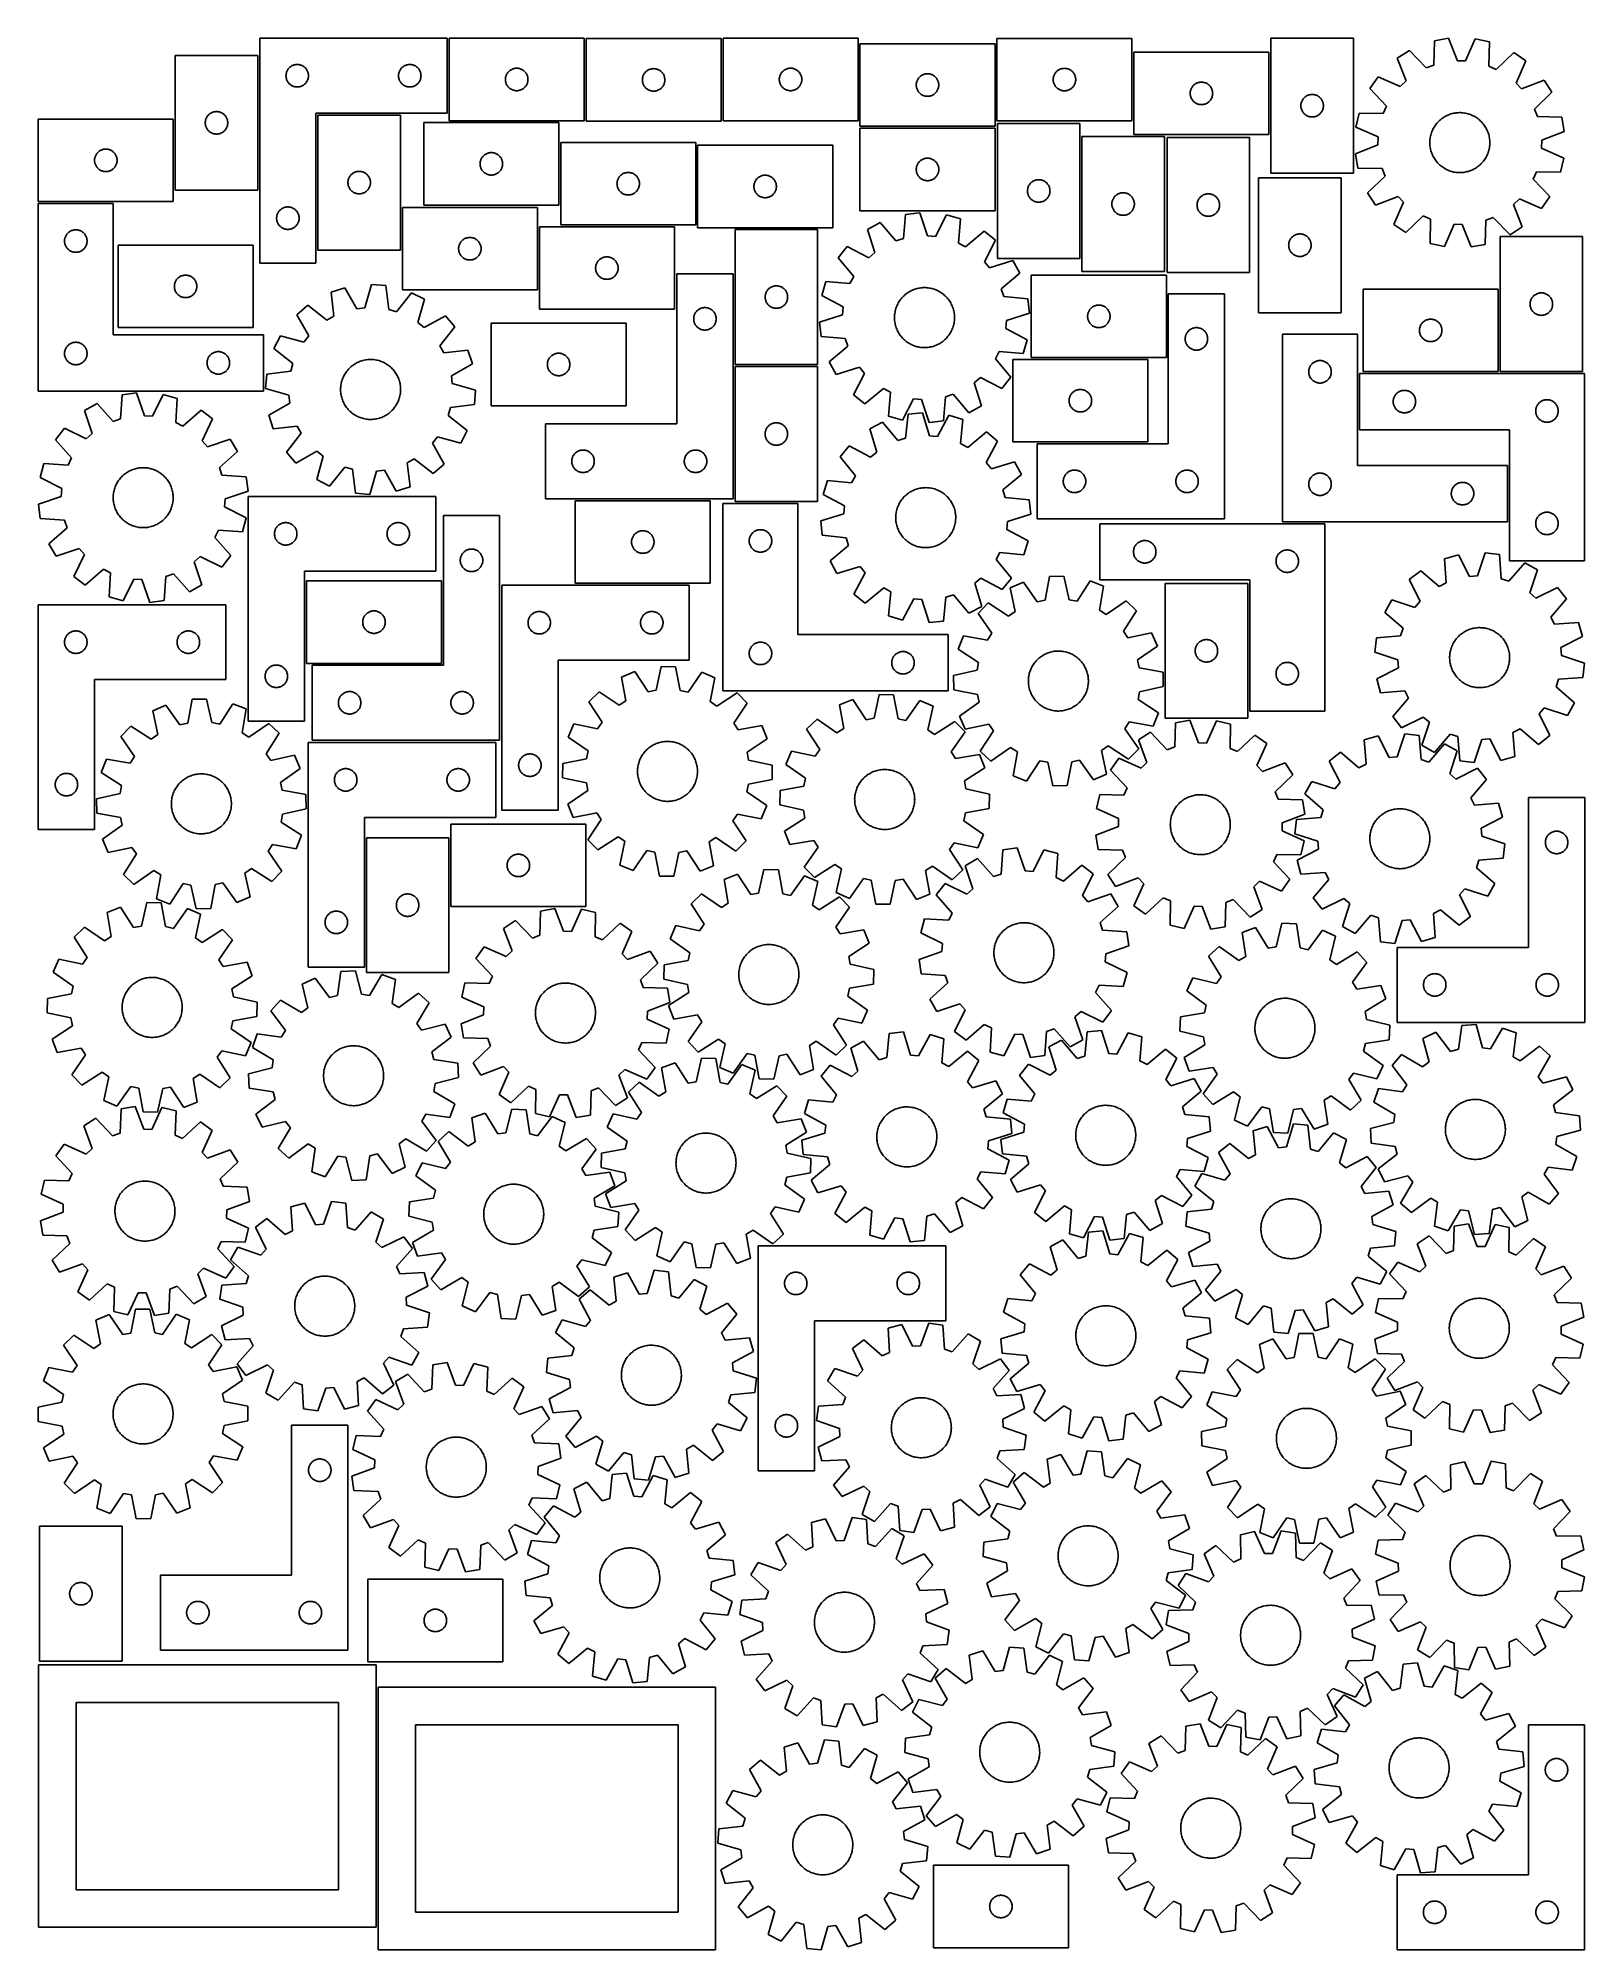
# Model space of a CAD drawing. Header units: millimetres. Extents: x 7 to 1243, y 7 to 1536.
import ezdxf

# ---------------------------------------------------------------- set-up
doc = ezdxf.new("R2010")
doc.units = ezdxf.units.MM
doc.layers.add('CUT', color=7, linetype='CONTINUOUS', true_color=0x000000)

msp = doc.modelspace()

# ---------------------------------------------------------------- linework, layer by layer
at = {"layer": 'CUT'}
for p, q in [((183.663842, 1536.280057), (183.663842, 1356.280057)), ((333.663842, 1536.280057), (183.663842, 1536.280057)), ((333.663842, 1476.280057), (333.663842, 1536.280057)), ((443.198026, 1536.288853), (335.198026, 1536.288853)), ((335.198026, 1536.288853), (335.198026, 1470.288853)), ((443.198026, 1470.288853), (443.198026, 1536.288853)), ((552.719573, 1535.949494), (444.719573, 1535.949494)), ((444.719573, 1535.949494), (444.719573, 1469.949494)), ((552.719573, 1469.949494), (552.719573, 1535.949494)), ((662.232449, 1536.288365), (554.232449, 1536.288365)), ((554.232449, 1536.288365), (554.232449, 1470.288365)), ((662.232449, 1470.288365), (662.232449, 1536.288365)), ((771.77835, 1531.84427), (663.77835, 1531.84427)), ((663.77835, 1531.84427), (663.77835, 1465.84427)), ((771.77835, 1465.84427), (771.77835, 1531.84427)), ((881.326873, 1536.201692), (773.326873, 1536.201692)), ((773.326873, 1536.201692), (773.326873, 1470.201692)), ((881.326873, 1470.201692), (881.326873, 1536.201692)), ((1058.440504, 1536.280794), (992.440504, 1536.280794)), ((992.440504, 1536.280794), (992.440504, 1428.280794)), ((1058.440504, 1428.280794), (1058.440504, 1536.280794)), ((1123.187017, 1534.232603), (1122.728977, 1514.861681)), ((1134.544755, 1536.254299), (1123.187017, 1534.232603)), ((1141.658982, 1518.231253), (1134.544755, 1536.254299)), ((1155.923605, 1535.822538), (1148.087499, 1518.101424)), ((1167.190456, 1533.343923), (1155.923605, 1535.822538)), ((1166.866023, 1513.970303), (1167.190456, 1533.343923)), ((182.078581, 1522.58719), (116.078581, 1522.58719)), ((116.078581, 1522.58719), (116.078581, 1414.58719)), ((182.078581, 1414.58719), (182.078581, 1522.58719)), ((209.683243, 1514.351911), (210.219691, 1514.594972)), ((210.219691, 1514.594972), (210.770887, 1514.802428)), ((210.770887, 1514.802428), (211.33447, 1514.973389)), ((211.33447, 1514.973389), (211.908029, 1515.107124)), ((211.908029, 1515.107124), (212.489106, 1515.20306)), ((212.489106, 1515.20306), (213.075214, 1515.260787)), ((213.075214, 1515.260787), (213.663842, 1515.280057)), ((213.663842, 1515.280057), (214.25247, 1515.260787)), ((214.25247, 1515.260787), (214.838577, 1515.20306)), ((214.838577, 1515.20306), (215.419655, 1515.107124)), ((215.419655, 1515.107124), (215.993213, 1514.973389)), ((215.993213, 1514.973389), (216.556797, 1514.802428)), ((216.556797, 1514.802428), (217.107993, 1514.594972)), ((217.107993, 1514.594972), (217.64444, 1514.351911)), ((299.683243, 1514.351911), (300.219691, 1514.594972)), ((300.219691, 1514.594972), (300.770887, 1514.802428)), ((300.770887, 1514.802428), (301.33447, 1514.973389)), ((301.33447, 1514.973389), (301.908029, 1515.107124)), ((301.908029, 1515.107124), (302.489106, 1515.20306)), ((302.489106, 1515.20306), (303.075214, 1515.260787)), ((303.075214, 1515.260787), (303.663842, 1515.280057)), ((303.663842, 1515.280057), (304.25247, 1515.260787)), ((304.25247, 1515.260787), (304.838577, 1515.20306)), ((304.838577, 1515.20306), (305.419655, 1515.107124)), ((305.419655, 1515.107124), (305.993213, 1514.973389)), ((305.993213, 1514.973389), (306.556797, 1514.802428)), ((306.556797, 1514.802428), (307.107993, 1514.594972)), ((307.107993, 1514.594972), (307.64444, 1514.351911)), ((990.876586, 1525.163606), (882.876586, 1525.163606)), ((882.876586, 1525.163606), (882.876586, 1459.163606)), ((990.876586, 1459.163606), (990.876586, 1525.163606)), ((1103.270308, 1526.450166), (1093.550796, 1520.235945)), ((1093.550796, 1520.235945), (1100.540553, 1502.164262)), ((1116.740118, 1512.52154), (1103.270308, 1526.450166)), ((1122.728977, 1514.861681), (1116.740118, 1512.52154)), ((1148.087499, 1518.101424), (1141.658982, 1518.231253)), ((1186.776709, 1524.763697), (1172.755515, 1511.39027)), ((1196.237398, 1518.162118), (1186.776709, 1524.763697)), ((1188.523697, 1500.387382), (1196.237398, 1518.162118)), ((204.663842, 1506.280057), (204.683111, 1506.868685)), ((204.683111, 1505.691428), (204.663842, 1506.280057)), ((204.683111, 1506.868685), (204.740838, 1507.454792)), ((204.740838, 1505.105321), (204.683111, 1505.691428)), ((204.740838, 1507.454792), (204.836774, 1508.035869)), ((204.836774, 1504.524244), (204.740838, 1505.105321)), ((204.836774, 1508.035869), (204.970509, 1508.609428)), ((204.970509, 1503.950685), (204.836774, 1504.524244)), ((204.970509, 1508.609428), (205.141471, 1509.173012)), ((205.141471, 1503.387101), (204.970509, 1503.950685)), ((205.141471, 1509.173012), (205.348926, 1509.724207)), ((205.348926, 1502.835906), (205.141471, 1503.387101)), ((205.348926, 1509.724207), (205.591987, 1510.260655)), ((205.591987, 1502.299458), (205.348926, 1502.835906)), ((205.591987, 1510.260655), (205.869613, 1510.780057)), ((205.869613, 1501.780057), (205.591987, 1502.299458)), ((205.869613, 1510.780057), (206.180615, 1511.280189)), ((206.180615, 1501.279924), (205.869613, 1501.780057)), ((206.180615, 1511.280189), (206.523662, 1511.758909)), ((206.523662, 1500.801204), (206.180615, 1501.279924)), ((206.523662, 1511.758909), (206.897283, 1512.214169)), ((206.897283, 1500.345944), (206.523662, 1500.801204)), ((206.897283, 1512.214169), (207.299881, 1512.644018)), ((207.299881, 1499.916096), (206.897283, 1500.345944)), ((207.299881, 1512.644018), (207.729729, 1513.046615)), ((207.729729, 1499.513498), (207.299881, 1499.916096)), ((207.729729, 1513.046615), (208.184989, 1513.420237)), ((208.184989, 1499.139877), (207.729729, 1499.513498)), ((208.184989, 1513.420237), (208.66371, 1513.763283)), ((208.66371, 1513.763283), (209.163842, 1514.074285)), ((209.163842, 1514.074285), (209.683243, 1514.351911)), ((217.64444, 1514.351911), (218.163842, 1514.074285)), ((218.163842, 1514.074285), (218.663974, 1513.763283)), ((218.663974, 1513.763283), (219.142695, 1513.420237)), ((219.142695, 1513.420237), (219.597954, 1513.046615)), ((219.597954, 1499.513498), (219.142695, 1499.139877)), ((219.597954, 1513.046615), (220.027803, 1512.644018)), ((220.027803, 1499.916096), (219.597954, 1499.513498)), ((220.027803, 1512.644018), (220.4304, 1512.214169)), ((220.4304, 1500.345944), (220.027803, 1499.916096)), ((220.4304, 1512.214169), (220.804022, 1511.758909)), ((220.804022, 1500.801204), (220.4304, 1500.345944)), ((220.804022, 1511.758909), (221.147068, 1511.280189)), ((221.147068, 1501.279924), (220.804022, 1500.801204)), ((221.147068, 1511.280189), (221.45807, 1510.780057)), ((221.45807, 1501.780057), (221.147068, 1501.279924)), ((221.45807, 1510.780057), (221.735696, 1510.260655)), ((221.735696, 1502.299458), (221.45807, 1501.780057)), ((221.735696, 1510.260655), (221.978757, 1509.724207)), ((221.978757, 1502.835906), (221.735696, 1502.299458)), ((221.978757, 1509.724207), (222.186213, 1509.173012)), ((222.186213, 1503.387101), (221.978757, 1502.835906)), ((222.186213, 1509.173012), (222.357174, 1508.609428)), ((222.357174, 1503.950685), (222.186213, 1503.387101)), ((222.357174, 1508.609428), (222.490909, 1508.035869)), ((222.490909, 1504.524244), (222.357174, 1503.950685)), ((222.490909, 1508.035869), (222.586845, 1507.454792)), ((222.586845, 1505.105321), (222.490909, 1504.524244)), ((222.586845, 1507.454792), (222.644572, 1506.868685)), ((222.644572, 1505.691428), (222.586845, 1505.105321)), ((222.644572, 1506.868685), (222.663842, 1506.280057)), ((222.663842, 1506.280057), (222.644572, 1505.691428)), ((294.663842, 1506.280057), (294.683111, 1506.868685)), ((294.683111, 1505.691428), (294.663842, 1506.280057)), ((294.683111, 1506.868685), (294.740838, 1507.454792)), ((294.740838, 1505.105321), (294.683111, 1505.691428)), ((294.740838, 1507.454792), (294.836774, 1508.035869)), ((294.836774, 1504.524244), (294.740838, 1505.105321)), ((294.836774, 1508.035869), (294.970509, 1508.609428)), ((294.970509, 1503.950685), (294.836774, 1504.524244)), ((294.970509, 1508.609428), (295.141471, 1509.173012)), ((295.141471, 1503.387101), (294.970509, 1503.950685)), ((295.141471, 1509.173012), (295.348926, 1509.724207)), ((295.348926, 1502.835906), (295.141471, 1503.387101)), ((295.348926, 1509.724207), (295.591987, 1510.260655)), ((295.591987, 1502.299458), (295.348926, 1502.835906)), ((295.591987, 1510.260655), (295.869613, 1510.780057)), ((295.869613, 1501.780057), (295.591987, 1502.299458)), ((295.869613, 1510.780057), (296.180615, 1511.280189)), ((296.180615, 1501.279924), (295.869613, 1501.780057)), ((296.180615, 1511.280189), (296.523662, 1511.758909)), ((296.523662, 1500.801204), (296.180615, 1501.279924)), ((296.523662, 1511.758909), (296.897283, 1512.214169)), ((296.897283, 1500.345944), (296.523662, 1500.801204)), ((296.897283, 1512.214169), (297.299881, 1512.644018)), ((297.299881, 1499.916096), (296.897283, 1500.345944)), ((297.299881, 1512.644018), (297.729729, 1513.046615)), ((297.729729, 1499.513498), (297.299881, 1499.916096)), ((297.729729, 1513.046615), (298.184989, 1513.420237)), ((298.184989, 1499.139877), (297.729729, 1499.513498)), ((298.184989, 1513.420237), (298.66371, 1513.763283)), ((298.66371, 1513.763283), (299.163842, 1514.074285)), ((299.163842, 1514.074285), (299.683243, 1514.351911)), ((307.64444, 1514.351911), (308.163842, 1514.074285)), ((308.163842, 1514.074285), (308.663974, 1513.763283)), ((308.663974, 1513.763283), (309.142695, 1513.420237)), ((309.142695, 1513.420237), (309.597954, 1513.046615)), ((309.597954, 1499.513498), (309.142695, 1499.139877)), ((309.597954, 1513.046615), (310.027803, 1512.644018)), ((310.027803, 1499.916096), (309.597954, 1499.513498)), ((310.027803, 1512.644018), (310.4304, 1512.214169)), ((310.4304, 1500.345944), (310.027803, 1499.916096)), ((310.4304, 1512.214169), (310.804022, 1511.758909)), ((310.804022, 1500.801204), (310.4304, 1500.345944)), ((310.804022, 1511.758909), (311.147068, 1511.280189)), ((311.147068, 1501.279924), (310.804022, 1500.801204)), ((311.147068, 1511.280189), (311.45807, 1510.780057)), ((311.45807, 1501.780057), (311.147068, 1501.279924)), ((311.45807, 1510.780057), (311.735696, 1510.260655)), ((311.735696, 1502.299458), (311.45807, 1501.780057)), ((311.735696, 1510.260655), (311.978757, 1509.724207)), ((311.978757, 1502.835906), (311.735696, 1502.299458)), ((311.978757, 1509.724207), (312.186213, 1509.173012)), ((312.186213, 1503.387101), (311.978757, 1502.835906)), ((312.186213, 1509.173012), (312.357174, 1508.609428)), ((312.357174, 1503.950685), (312.186213, 1503.387101)), ((312.357174, 1508.609428), (312.490909, 1508.035869)), ((312.490909, 1504.524244), (312.357174, 1503.950685)), ((312.490909, 1508.035869), (312.586845, 1507.454792)), ((312.586845, 1505.105321), (312.490909, 1504.524244)), ((312.586845, 1507.454792), (312.644572, 1506.868685)), ((312.644572, 1505.691428), (312.586845, 1505.105321)), ((312.644572, 1506.868685), (312.663842, 1506.280057)), ((312.663842, 1506.280057), (312.644572, 1505.691428)), ((380.198026, 1503.288853), (380.217295, 1503.877481)), ((380.217295, 1502.700225), (380.198026, 1503.288853)), ((380.217295, 1503.877481), (380.275022, 1504.463589)), ((380.275022, 1502.114117), (380.217295, 1502.700225)), ((380.275022, 1504.463589), (380.370958, 1505.044666)), ((380.370958, 1501.53304), (380.275022, 1502.114117)), ((380.370958, 1505.044666), (380.504693, 1505.618224)), ((380.504693, 1500.959481), (380.370958, 1501.53304)), ((380.504693, 1505.618224), (380.675654, 1506.181808)), ((380.675654, 1500.395898), (380.504693, 1500.959481)), ((380.675654, 1506.181808), (380.88311, 1506.733004)), ((380.88311, 1499.844702), (380.675654, 1500.395898)), ((380.88311, 1506.733004), (381.126171, 1507.269451)), ((381.126171, 1499.308255), (380.88311, 1499.844702)), ((381.126171, 1507.269451), (381.403797, 1507.788853)), ((381.403797, 1498.788853), (381.126171, 1499.308255)), ((381.403797, 1507.788853), (381.714799, 1508.288985)), ((381.714799, 1508.288985), (382.057845, 1508.767706)), ((382.057845, 1508.767706), (382.431467, 1509.222965)), ((382.431467, 1509.222965), (382.834064, 1509.652814)), ((382.834064, 1509.652814), (383.263913, 1510.055411)), ((383.263913, 1510.055411), (383.719173, 1510.429033)), ((383.719173, 1510.429033), (384.197893, 1510.772079)), ((384.197893, 1510.772079), (384.698026, 1511.083081)), ((384.698026, 1511.083081), (385.217427, 1511.360708)), ((385.217427, 1511.360708), (385.753875, 1511.603769)), ((385.753875, 1511.603769), (386.30507, 1511.811224)), ((386.30507, 1511.811224), (386.868654, 1511.982185)), ((386.868654, 1511.982185), (387.442213, 1512.11592)), ((387.442213, 1512.11592), (388.02329, 1512.211857)), ((388.02329, 1512.211857), (388.609397, 1512.269583)), ((388.609397, 1512.269583), (389.198026, 1512.288853)), ((389.198026, 1512.288853), (389.786654, 1512.269583)), ((389.786654, 1512.269583), (390.372761, 1512.211857)), ((390.372761, 1512.211857), (390.953838, 1512.11592)), ((390.953838, 1512.11592), (391.527397, 1511.982185)), ((391.527397, 1511.982185), (392.090981, 1511.811224)), ((392.090981, 1511.811224), (392.642176, 1511.603769)), ((392.642176, 1511.603769), (393.178624, 1511.360708)), ((393.178624, 1511.360708), (393.698026, 1511.083081)), ((393.698026, 1511.083081), (394.198158, 1510.772079)), ((394.198158, 1510.772079), (394.676878, 1510.429033)), ((394.676878, 1510.429033), (395.132138, 1510.055411)), ((395.132138, 1510.055411), (395.561987, 1509.652814)), ((395.561987, 1509.652814), (395.964584, 1509.222965)), ((395.964584, 1509.222965), (396.338206, 1508.767706)), ((396.338206, 1508.767706), (396.681252, 1508.288985)), ((396.681252, 1508.288985), (396.992254, 1507.788853)), ((396.992254, 1507.788853), (397.26988, 1507.269451)), ((397.26988, 1499.308255), (396.992254, 1498.788853)), ((397.26988, 1507.269451), (397.512941, 1506.733004)), ((397.512941, 1499.844702), (397.26988, 1499.308255)), ((397.512941, 1506.733004), (397.720397, 1506.181808)), ((397.720397, 1500.395898), (397.512941, 1499.844702)), ((397.720397, 1506.181808), (397.891358, 1505.618224)), ((397.891358, 1500.959481), (397.720397, 1500.395898)), ((397.891358, 1505.618224), (398.025093, 1505.044666)), ((398.025093, 1501.53304), (397.891358, 1500.959481)), ((398.025093, 1505.044666), (398.121029, 1504.463589)), ((398.121029, 1502.114117), (398.025093, 1501.53304)), ((398.121029, 1504.463589), (398.178756, 1503.877481)), ((398.178756, 1502.700225), (398.121029, 1502.114117)), ((398.178756, 1503.877481), (398.198026, 1503.288853)), ((398.198026, 1503.288853), (398.178756, 1502.700225)), ((489.719573, 1502.949494), (489.738842, 1503.538123)), ((489.738842, 1502.360866), (489.719573, 1502.949494)), ((489.738842, 1503.538123), (489.796569, 1504.12423)), ((489.796569, 1501.774759), (489.738842, 1502.360866)), ((489.796569, 1504.12423), (489.892505, 1504.705307)), ((489.892505, 1501.193681), (489.796569, 1501.774759)), ((489.892505, 1504.705307), (490.02624, 1505.278866)), ((490.02624, 1500.620123), (489.892505, 1501.193681)), ((490.02624, 1505.278866), (490.197202, 1505.84245)), ((490.197202, 1500.056539), (490.02624, 1500.620123)), ((490.197202, 1505.84245), (490.404657, 1506.393645)), ((490.404657, 1499.505343), (490.197202, 1500.056539)), ((490.404657, 1506.393645), (490.647718, 1506.930093)), ((490.647718, 1498.968896), (490.404657, 1499.505343)), ((490.647718, 1506.930093), (490.925344, 1507.449494)), ((490.925344, 1507.449494), (491.236346, 1507.949626)), ((491.236346, 1507.949626), (491.579393, 1508.428347)), ((491.579393, 1508.428347), (491.953015, 1508.883607)), ((491.953015, 1508.883607), (492.355612, 1509.313455)), ((492.355612, 1509.313455), (492.78546, 1509.716053)), ((492.78546, 1509.716053), (493.24072, 1510.089674)), ((493.24072, 1510.089674), (493.719441, 1510.432721)), ((493.719441, 1510.432721), (494.219573, 1510.743723)), ((494.219573, 1510.743723), (494.738975, 1511.021349)), ((494.738975, 1511.021349), (495.275422, 1511.26441)), ((495.275422, 1511.26441), (495.826618, 1511.471866)), ((495.826618, 1511.471866), (496.390201, 1511.642827)), ((496.390201, 1511.642827), (496.96376, 1511.776562)), ((496.96376, 1511.776562), (497.544837, 1511.872498)), ((497.544837, 1511.872498), (498.130945, 1511.930225)), ((498.130945, 1511.930225), (498.719573, 1511.949494)), ((498.719573, 1511.949494), (499.308201, 1511.930225)), ((499.308201, 1511.930225), (499.894308, 1511.872498)), ((499.894308, 1511.872498), (500.475386, 1511.776562)), ((500.475386, 1511.776562), (501.048944, 1511.642827)), ((501.048944, 1511.642827), (501.612528, 1511.471866)), ((501.612528, 1511.471866), (502.163724, 1511.26441)), ((502.163724, 1511.26441), (502.700171, 1511.021349)), ((502.700171, 1511.021349), (503.219573, 1510.743723)), ((503.219573, 1510.743723), (503.719705, 1510.432721)), ((503.719705, 1510.432721), (504.198426, 1510.089674)), ((504.198426, 1510.089674), (504.653685, 1509.716053)), ((504.653685, 1509.716053), (505.083534, 1509.313455)), ((505.083534, 1509.313455), (505.486131, 1508.883607)), ((505.486131, 1508.883607), (505.859753, 1508.428347)), ((505.859753, 1508.428347), (506.202799, 1507.949626)), ((506.202799, 1507.949626), (506.513801, 1507.449494)), ((506.513801, 1507.449494), (506.791427, 1506.930093)), ((506.791427, 1506.930093), (507.034489, 1506.393645)), ((507.034489, 1499.505343), (506.791427, 1498.968896)), ((507.034489, 1506.393645), (507.241944, 1505.84245)), ((507.241944, 1500.056539), (507.034489, 1499.505343)), ((507.241944, 1505.84245), (507.412905, 1505.278866)), ((507.412905, 1500.620123), (507.241944, 1500.056539)), ((507.412905, 1505.278866), (507.54664, 1504.705307)), ((507.54664, 1501.193681), (507.412905, 1500.620123)), ((507.54664, 1504.705307), (507.642577, 1504.12423)), ((507.642577, 1501.774759), (507.54664, 1501.193681)), ((507.642577, 1504.12423), (507.700303, 1503.538123)), ((507.700303, 1502.360866), (507.642577, 1501.774759)), ((507.700303, 1503.538123), (507.719573, 1502.949494)), ((507.719573, 1502.949494), (507.700303, 1502.360866)), ((599.232449, 1503.288365), (599.251719, 1503.876993)), ((599.251719, 1502.699736), (599.232449, 1503.288365)), ((599.251719, 1503.876993), (599.309446, 1504.4631)), ((599.309446, 1502.113629), (599.251719, 1502.699736)), ((599.309446, 1504.4631), (599.405382, 1505.044177)), ((599.405382, 1501.532552), (599.309446, 1502.113629)), ((599.405382, 1505.044177), (599.539117, 1505.617736)), ((599.539117, 1500.958993), (599.405382, 1501.532552)), ((599.539117, 1505.617736), (599.710078, 1506.18132)), ((599.710078, 1500.395409), (599.539117, 1500.958993)), ((599.710078, 1506.18132), (599.917534, 1506.732515)), ((599.917534, 1499.844214), (599.710078, 1500.395409)), ((599.917534, 1506.732515), (600.160595, 1507.268963)), ((600.160595, 1499.307766), (599.917534, 1499.844214)), ((600.160595, 1507.268963), (600.438221, 1507.788365)), ((600.438221, 1498.788365), (600.160595, 1499.307766)), ((600.438221, 1507.788365), (600.749223, 1508.288497)), ((600.749223, 1508.288497), (601.092269, 1508.767217)), ((601.092269, 1508.767217), (601.465891, 1509.222477)), ((601.465891, 1509.222477), (601.868488, 1509.652326)), ((601.868488, 1509.652326), (602.298337, 1510.054923)), ((602.298337, 1510.054923), (602.753596, 1510.428545)), ((602.753596, 1510.428545), (603.232317, 1510.771591)), ((603.232317, 1510.771591), (603.732449, 1511.082593)), ((603.732449, 1511.082593), (604.251851, 1511.360219)), ((604.251851, 1511.360219), (604.788298, 1511.60328)), ((604.788298, 1511.60328), (605.339494, 1511.810736)), ((605.339494, 1511.810736), (605.903078, 1511.981697)), ((605.903078, 1511.981697), (606.476636, 1512.115432)), ((606.476636, 1512.115432), (607.057714, 1512.211368)), ((607.057714, 1512.211368), (607.643821, 1512.269095)), ((607.643821, 1512.269095), (608.232449, 1512.288365)), ((608.232449, 1512.288365), (608.821078, 1512.269095)), ((608.821078, 1512.269095), (609.407185, 1512.211368)), ((609.407185, 1512.211368), (609.988262, 1512.115432)), ((609.988262, 1512.115432), (610.561821, 1511.981697)), ((610.561821, 1511.981697), (611.125405, 1511.810736)), ((611.125405, 1511.810736), (611.6766, 1511.60328)), ((611.6766, 1511.60328), (612.213048, 1511.360219)), ((612.213048, 1511.360219), (612.732449, 1511.082593)), ((612.732449, 1511.082593), (613.232581, 1510.771591)), ((613.232581, 1510.771591), (613.711302, 1510.428545)), ((613.711302, 1510.428545), (614.166562, 1510.054923)), ((614.166562, 1510.054923), (614.59641, 1509.652326)), ((614.59641, 1509.652326), (614.999008, 1509.222477)), ((614.999008, 1509.222477), (615.372629, 1508.767217)), ((615.372629, 1508.767217), (615.715676, 1508.288497)), ((615.715676, 1508.288497), (616.026678, 1507.788365)), ((616.026678, 1507.788365), (616.304304, 1507.268963)), ((616.304304, 1499.307766), (616.026678, 1498.788365)), ((616.304304, 1507.268963), (616.547365, 1506.732515)), ((616.547365, 1499.844214), (616.304304, 1499.307766)), ((616.547365, 1506.732515), (616.754821, 1506.18132)), ((616.754821, 1500.395409), (616.547365, 1499.844214)), ((616.754821, 1506.18132), (616.925782, 1505.617736)), ((616.925782, 1500.958993), (616.754821, 1500.395409)), ((616.925782, 1505.617736), (617.059517, 1505.044177)), ((617.059517, 1501.532552), (616.925782, 1500.958993)), ((617.059517, 1505.044177), (617.155453, 1504.4631)), ((617.155453, 1502.113629), (617.059517, 1501.532552)), ((617.155453, 1504.4631), (617.21318, 1503.876993)), ((617.21318, 1502.699736), (617.155453, 1502.113629)), ((617.21318, 1503.876993), (617.232449, 1503.288365)), ((617.232449, 1503.288365), (617.21318, 1502.699736)), ((708.77835, 1498.84427), (708.797619, 1499.432898)), ((708.797619, 1499.432898), (708.855346, 1500.019005)), ((708.855346, 1500.019005), (708.951282, 1500.600083)), ((708.951282, 1500.600083), (709.085017, 1501.173641)), ((709.085017, 1501.173641), (709.255978, 1501.737225)), ((709.255978, 1501.737225), (709.463434, 1502.288421)), ((709.463434, 1502.288421), (709.706495, 1502.824868)), ((709.706495, 1502.824868), (709.984121, 1503.34427)), ((709.984121, 1503.34427), (710.295123, 1503.844402)), ((710.295123, 1503.844402), (710.63817, 1504.323123)), ((710.63817, 1504.323123), (711.011791, 1504.778382)), ((711.011791, 1504.778382), (711.414389, 1505.208231)), ((711.414389, 1505.208231), (711.844237, 1505.610828)), ((711.844237, 1505.610828), (712.299497, 1505.98445)), ((712.299497, 1505.98445), (712.778218, 1506.327496)), ((712.778218, 1506.327496), (713.27835, 1506.638498)), ((713.27835, 1506.638498), (713.797751, 1506.916124)), ((713.797751, 1506.916124), (714.334199, 1507.159186)), ((714.334199, 1507.159186), (714.885394, 1507.366641)), ((714.885394, 1507.366641), (715.448978, 1507.537602)), ((715.448978, 1507.537602), (716.022537, 1507.671337)), ((716.022537, 1507.671337), (716.603614, 1507.767274)), ((716.603614, 1507.767274), (717.189721, 1507.825)), ((717.189721, 1507.825), (717.77835, 1507.84427)), ((717.77835, 1507.84427), (718.366978, 1507.825)), ((718.366978, 1507.825), (718.953085, 1507.767274)), ((718.953085, 1507.767274), (719.534163, 1507.671337)), ((719.534163, 1507.671337), (720.107721, 1507.537602)), ((720.107721, 1507.537602), (720.671305, 1507.366641)), ((720.671305, 1507.366641), (721.222501, 1507.159186)), ((721.222501, 1507.159186), (721.758948, 1506.916124)), ((721.758948, 1506.916124), (722.27835, 1506.638498)), ((722.27835, 1506.638498), (722.778482, 1506.327496)), ((722.778482, 1506.327496), (723.257202, 1505.98445)), ((723.257202, 1505.98445), (723.712462, 1505.610828)), ((723.712462, 1505.610828), (724.142311, 1505.208231)), ((724.142311, 1505.208231), (724.544908, 1504.778382)), ((724.544908, 1504.778382), (724.91853, 1504.323123)), ((724.91853, 1504.323123), (725.261576, 1503.844402)), ((725.261576, 1503.844402), (725.572578, 1503.34427)), ((725.572578, 1503.34427), (725.850204, 1502.824868)), ((725.850204, 1502.824868), (726.093265, 1502.288421)), ((726.093265, 1502.288421), (726.300721, 1501.737225)), ((726.300721, 1501.737225), (726.471682, 1501.173641)), ((726.471682, 1501.173641), (726.605417, 1500.600083)), ((726.605417, 1500.600083), (726.701353, 1500.019005)), ((726.701353, 1500.019005), (726.75908, 1499.432898)), ((726.75908, 1499.432898), (726.77835, 1498.84427)), ((818.326873, 1503.201692), (818.346142, 1503.79032)), ((818.346142, 1502.613063), (818.326873, 1503.201692)), ((818.346142, 1503.79032), (818.403869, 1504.376427)), ((818.403869, 1502.026956), (818.346142, 1502.613063)), ((818.403869, 1504.376427), (818.499805, 1504.957505)), ((818.499805, 1501.445879), (818.403869, 1502.026956)), ((818.499805, 1504.957505), (818.63354, 1505.531063)), ((818.63354, 1500.87232), (818.499805, 1501.445879)), ((818.63354, 1505.531063), (818.804501, 1506.094647)), ((818.804501, 1500.308736), (818.63354, 1500.87232)), ((818.804501, 1506.094647), (819.011957, 1506.645843)), ((819.011957, 1499.757541), (818.804501, 1500.308736)), ((819.011957, 1506.645843), (819.255018, 1507.18229)), ((819.255018, 1499.221093), (819.011957, 1499.757541)), ((819.255018, 1507.18229), (819.532644, 1507.701692)), ((819.532644, 1498.701692), (819.255018, 1499.221093)), ((819.532644, 1507.701692), (819.843646, 1508.201824)), ((819.843646, 1508.201824), (820.186693, 1508.680544)), ((820.186693, 1508.680544), (820.560314, 1509.135804)), ((820.560314, 1509.135804), (820.962912, 1509.565653)), ((820.962912, 1509.565653), (821.39276, 1509.96825)), ((821.39276, 1509.96825), (821.84802, 1510.341872)), ((821.84802, 1510.341872), (822.32674, 1510.684918)), ((822.32674, 1510.684918), (822.826873, 1510.99592)), ((822.826873, 1510.99592), (823.346274, 1511.273546)), ((823.346274, 1511.273546), (823.882722, 1511.516607)), ((823.882722, 1511.516607), (824.433917, 1511.724063)), ((824.433917, 1511.724063), (824.997501, 1511.895024)), ((824.997501, 1511.895024), (825.57106, 1512.028759)), ((825.57106, 1512.028759), (826.152137, 1512.124695)), ((826.152137, 1512.124695), (826.738244, 1512.182422)), ((826.738244, 1512.182422), (827.326873, 1512.201692)), ((827.326873, 1512.201692), (827.915501, 1512.182422)), ((827.915501, 1512.182422), (828.501608, 1512.124695)), ((828.501608, 1512.124695), (829.082685, 1512.028759)), ((829.082685, 1512.028759), (829.656244, 1511.895024)), ((829.656244, 1511.895024), (830.219828, 1511.724063)), ((830.219828, 1511.724063), (830.771023, 1511.516607)), ((830.771023, 1511.516607), (831.307471, 1511.273546)), ((831.307471, 1511.273546), (831.826873, 1510.99592)), ((831.826873, 1510.99592), (832.327005, 1510.684918)), ((832.327005, 1510.684918), (832.805725, 1510.341872)), ((832.805725, 1510.341872), (833.260985, 1509.96825)), ((833.260985, 1509.96825), (833.690834, 1509.565653)), ((833.690834, 1509.565653), (834.093431, 1509.135804)), ((834.093431, 1509.135804), (834.467053, 1508.680544)), ((834.467053, 1508.680544), (834.810099, 1508.201824)), ((834.810099, 1508.201824), (835.121101, 1507.701692)), ((835.121101, 1507.701692), (835.398727, 1507.18229)), ((835.398727, 1499.221093), (835.121101, 1498.701692)), ((835.398727, 1507.18229), (835.641788, 1506.645843)), ((835.641788, 1499.757541), (835.398727, 1499.221093)), ((835.641788, 1506.645843), (835.849244, 1506.094647)), ((835.849244, 1500.308736), (835.641788, 1499.757541)), ((835.849244, 1506.094647), (836.020205, 1505.531063)), ((836.020205, 1500.87232), (835.849244, 1500.308736)), ((836.020205, 1505.531063), (836.15394, 1504.957505)), ((836.15394, 1501.445879), (836.020205, 1500.87232)), ((836.15394, 1504.957505), (836.249876, 1504.376427)), ((836.249876, 1502.026956), (836.15394, 1501.445879)), ((836.249876, 1504.376427), (836.307603, 1503.79032)), ((836.307603, 1502.613063), (836.249876, 1502.026956)), ((836.307603, 1503.79032), (836.326873, 1503.201692)), ((836.326873, 1503.201692), (836.307603, 1502.613063)), ((930.942473, 1498.930164), (931.397733, 1499.303786)), ((931.397733, 1499.303786), (931.876454, 1499.646832)), ((931.876454, 1499.646832), (932.376586, 1499.957834)), ((932.376586, 1499.957834), (932.895987, 1500.23546)), ((932.895987, 1500.23546), (933.432435, 1500.478521)), ((933.432435, 1500.478521), (933.983631, 1500.685977)), ((933.983631, 1500.685977), (934.547214, 1500.856938)), ((934.547214, 1500.856938), (935.120773, 1500.990673)), ((935.120773, 1500.990673), (935.70185, 1501.086609)), ((935.70185, 1501.086609), (936.287958, 1501.144336)), ((936.287958, 1501.144336), (936.876586, 1501.163606)), ((936.876586, 1501.163606), (937.465214, 1501.144336)), ((937.465214, 1501.144336), (938.051321, 1501.086609)), ((938.051321, 1501.086609), (938.632399, 1500.990673)), ((938.632399, 1500.990673), (939.205957, 1500.856938)), ((939.205957, 1500.856938), (939.769541, 1500.685977)), ((939.769541, 1500.685977), (940.320737, 1500.478521)), ((940.320737, 1500.478521), (940.857184, 1500.23546)), ((940.857184, 1500.23546), (941.376586, 1499.957834)), ((941.376586, 1499.957834), (941.876718, 1499.646832)), ((941.876718, 1499.646832), (942.355439, 1499.303786)), ((942.355439, 1499.303786), (942.810698, 1498.930164)), ((1078.128366, 1505.424117), (1071.526787, 1495.963428)), ((1095.903102, 1497.710417), (1078.128366, 1505.424117)), ((1100.540553, 1502.164262), (1095.903102, 1497.710417)), ((1172.755515, 1511.39027), (1166.866023, 1513.970303)), ((1192.977543, 1495.749931), (1188.523697, 1500.387382)), ((1211.049226, 1502.739688), (1192.977543, 1495.749931)), ((1217.263447, 1493.020175), (1211.049226, 1502.739688)), ((208.66371, 1498.79683), (208.184989, 1499.139877)), ((209.163842, 1498.485828), (208.66371, 1498.79683)), ((209.683243, 1498.208202), (209.163842, 1498.485828)), ((210.219691, 1497.965141), (209.683243, 1498.208202)), ((210.770887, 1497.757685), (210.219691, 1497.965141)), ((211.33447, 1497.586724), (210.770887, 1497.757685)), ((211.908029, 1497.452989), (211.33447, 1497.586724)), ((212.489106, 1497.357053), (211.908029, 1497.452989)), ((213.075214, 1497.299326), (212.489106, 1497.357053)), ((213.663842, 1497.280057), (213.075214, 1497.299326)), ((214.25247, 1497.299326), (213.663842, 1497.280057)), ((214.838577, 1497.357053), (214.25247, 1497.299326)), ((215.419655, 1497.452989), (214.838577, 1497.357053)), ((215.993213, 1497.586724), (215.419655, 1497.452989)), ((216.556797, 1497.757685), (215.993213, 1497.586724)), ((217.107993, 1497.965141), (216.556797, 1497.757685)), ((217.64444, 1498.208202), (217.107993, 1497.965141)), ((218.163842, 1498.485828), (217.64444, 1498.208202)), ((218.663974, 1498.79683), (218.163842, 1498.485828)), ((219.142695, 1499.139877), (218.663974, 1498.79683)), ((298.66371, 1498.79683), (298.184989, 1499.139877)), ((299.163842, 1498.485828), (298.66371, 1498.79683)), ((299.683243, 1498.208202), (299.163842, 1498.485828)), ((300.219691, 1497.965141), (299.683243, 1498.208202)), ((300.770887, 1497.757685), (300.219691, 1497.965141)), ((301.33447, 1497.586724), (300.770887, 1497.757685)), ((301.908029, 1497.452989), (301.33447, 1497.586724)), ((302.489106, 1497.357053), (301.908029, 1497.452989)), ((303.075214, 1497.299326), (302.489106, 1497.357053)), ((303.663842, 1497.280057), (303.075214, 1497.299326)), ((304.25247, 1497.299326), (303.663842, 1497.280057)), ((304.838577, 1497.357053), (304.25247, 1497.299326)), ((305.419655, 1497.452989), (304.838577, 1497.357053)), ((305.993213, 1497.586724), (305.419655, 1497.452989)), ((306.556797, 1497.757685), (305.993213, 1497.586724)), ((307.107993, 1497.965141), (306.556797, 1497.757685)), ((307.64444, 1498.208202), (307.107993, 1497.965141)), ((308.163842, 1498.485828), (307.64444, 1498.208202)), ((308.663974, 1498.79683), (308.163842, 1498.485828)), ((309.142695, 1499.139877), (308.663974, 1498.79683)), ((381.714799, 1498.288721), (381.403797, 1498.788853)), ((382.057845, 1497.81), (381.714799, 1498.288721)), ((382.431467, 1497.354741), (382.057845, 1497.81)), ((382.834064, 1496.924892), (382.431467, 1497.354741)), ((383.263913, 1496.522295), (382.834064, 1496.924892)), ((383.719173, 1496.148673), (383.263913, 1496.522295)), ((384.197893, 1495.805626), (383.719173, 1496.148673)), ((384.698026, 1495.494624), (384.197893, 1495.805626)), ((385.217427, 1495.216998), (384.698026, 1495.494624)), ((385.753875, 1494.973937), (385.217427, 1495.216998)), ((386.30507, 1494.766482), (385.753875, 1494.973937)), ((386.868654, 1494.59552), (386.30507, 1494.766482)), ((387.442213, 1494.461785), (386.868654, 1494.59552)), ((388.02329, 1494.365849), (387.442213, 1494.461785)), ((388.609397, 1494.308123), (388.02329, 1494.365849)), ((389.198026, 1494.288853), (388.609397, 1494.308123)), ((389.786654, 1494.308123), (389.198026, 1494.288853)), ((390.372761, 1494.365849), (389.786654, 1494.308123)), ((390.953838, 1494.461785), (390.372761, 1494.365849)), ((391.527397, 1494.59552), (390.953838, 1494.461785)), ((392.090981, 1494.766482), (391.527397, 1494.59552)), ((392.642176, 1494.973937), (392.090981, 1494.766482)), ((393.178624, 1495.216998), (392.642176, 1494.973937)), ((393.698026, 1495.494624), (393.178624, 1495.216998)), ((394.198158, 1495.805626), (393.698026, 1495.494624)), ((394.676878, 1496.148673), (394.198158, 1495.805626)), ((395.132138, 1496.522295), (394.676878, 1496.148673)), ((395.561987, 1496.924892), (395.132138, 1496.522295)), ((395.964584, 1497.354741), (395.561987, 1496.924892)), ((396.338206, 1497.81), (395.964584, 1497.354741)), ((396.681252, 1498.288721), (396.338206, 1497.81)), ((396.992254, 1498.788853), (396.681252, 1498.288721)), ((490.925344, 1498.449494), (490.647718, 1498.968896)), ((491.236346, 1497.949362), (490.925344, 1498.449494)), ((491.579393, 1497.470642), (491.236346, 1497.949362)), ((491.953015, 1497.015382), (491.579393, 1497.470642)), ((492.355612, 1496.585533), (491.953015, 1497.015382)), ((492.78546, 1496.182936), (492.355612, 1496.585533)), ((493.24072, 1495.809314), (492.78546, 1496.182936)), ((493.719441, 1495.466268), (493.24072, 1495.809314)), ((494.219573, 1495.155266), (493.719441, 1495.466268)), ((494.738975, 1494.87764), (494.219573, 1495.155266)), ((495.275422, 1494.634579), (494.738975, 1494.87764)), ((495.826618, 1494.427123), (495.275422, 1494.634579)), ((496.390201, 1494.256162), (495.826618, 1494.427123)), ((496.96376, 1494.122427), (496.390201, 1494.256162)), ((497.544837, 1494.026491), (496.96376, 1494.122427)), ((498.130945, 1493.968764), (497.544837, 1494.026491)), ((498.719573, 1493.949494), (498.130945, 1493.968764)), ((499.308201, 1493.968764), (498.719573, 1493.949494)), ((499.894308, 1494.026491), (499.308201, 1493.968764)), ((500.475386, 1494.122427), (499.894308, 1494.026491)), ((501.048944, 1494.256162), (500.475386, 1494.122427)), ((501.612528, 1494.427123), (501.048944, 1494.256162)), ((502.163724, 1494.634579), (501.612528, 1494.427123)), ((502.700171, 1494.87764), (502.163724, 1494.634579)), ((503.219573, 1495.155266), (502.700171, 1494.87764)), ((503.719705, 1495.466268), (503.219573, 1495.155266)), ((504.198426, 1495.809314), (503.719705, 1495.466268)), ((504.653685, 1496.182936), (504.198426, 1495.809314)), ((505.083534, 1496.585533), (504.653685, 1496.182936)), ((505.486131, 1497.015382), (505.083534, 1496.585533)), ((505.859753, 1497.470642), (505.486131, 1497.015382)), ((506.202799, 1497.949362), (505.859753, 1497.470642)), ((506.513801, 1498.449494), (506.202799, 1497.949362)), ((506.791427, 1498.968896), (506.513801, 1498.449494)), ((600.749223, 1498.288232), (600.438221, 1498.788365)), ((601.092269, 1497.809512), (600.749223, 1498.288232)), ((601.465891, 1497.354252), (601.092269, 1497.809512)), ((601.868488, 1496.924404), (601.465891, 1497.354252)), ((602.298337, 1496.521806), (601.868488, 1496.924404)), ((602.753596, 1496.148184), (602.298337, 1496.521806)), ((603.232317, 1495.805138), (602.753596, 1496.148184)), ((603.732449, 1495.494136), (603.232317, 1495.805138)), ((604.251851, 1495.21651), (603.732449, 1495.494136)), ((604.788298, 1494.973449), (604.251851, 1495.21651)), ((605.339494, 1494.765993), (604.788298, 1494.973449)), ((605.903078, 1494.595032), (605.339494, 1494.765993)), ((606.476636, 1494.461297), (605.903078, 1494.595032)), ((607.057714, 1494.365361), (606.476636, 1494.461297)), ((607.643821, 1494.307634), (607.057714, 1494.365361)), ((608.232449, 1494.288365), (607.643821, 1494.307634)), ((608.821078, 1494.307634), (608.232449, 1494.288365)), ((609.407185, 1494.365361), (608.821078, 1494.307634)), ((609.988262, 1494.461297), (609.407185, 1494.365361)), ((610.561821, 1494.595032), (609.988262, 1494.461297)), ((611.125405, 1494.765993), (610.561821, 1494.595032)), ((611.6766, 1494.973449), (611.125405, 1494.765993)), ((612.213048, 1495.21651), (611.6766, 1494.973449)), ((612.732449, 1495.494136), (612.213048, 1495.21651)), ((613.232581, 1495.805138), (612.732449, 1495.494136)), ((613.711302, 1496.148184), (613.232581, 1495.805138)), ((614.166562, 1496.521806), (613.711302, 1496.148184)), ((614.59641, 1496.924404), (614.166562, 1496.521806)), ((614.999008, 1497.354252), (614.59641, 1496.924404)), ((615.372629, 1497.809512), (614.999008, 1497.354252)), ((615.715676, 1498.288232), (615.372629, 1497.809512)), ((616.026678, 1498.788365), (615.715676, 1498.288232)), ((708.797619, 1498.255642), (708.77835, 1498.84427)), ((708.855346, 1497.669534), (708.797619, 1498.255642)), ((708.951282, 1497.088457), (708.855346, 1497.669534)), ((709.085017, 1496.514898), (708.951282, 1497.088457)), ((709.255978, 1495.951315), (709.085017, 1496.514898)), ((709.463434, 1495.400119), (709.255978, 1495.951315)), ((709.706495, 1494.863672), (709.463434, 1495.400119)), ((709.984121, 1494.34427), (709.706495, 1494.863672)), ((710.295123, 1493.844138), (709.984121, 1494.34427)), ((710.63817, 1493.365417), (710.295123, 1493.844138)), ((711.011791, 1492.910157), (710.63817, 1493.365417)), ((711.414389, 1492.480309), (711.011791, 1492.910157)), ((711.844237, 1492.077711), (711.414389, 1492.480309)), ((712.299497, 1491.70409), (711.844237, 1492.077711)), ((712.778218, 1491.361043), (712.299497, 1491.70409)), ((713.27835, 1491.050041), (712.778218, 1491.361043)), ((713.797751, 1490.772415), (713.27835, 1491.050041)), ((714.334199, 1490.529354), (713.797751, 1490.772415)), ((714.885394, 1490.321899), (714.334199, 1490.529354)), ((715.448978, 1490.150937), (714.885394, 1490.321899)), ((716.022537, 1490.017202), (715.448978, 1490.150937)), ((716.603614, 1489.921266), (716.022537, 1490.017202)), ((717.189721, 1489.863539), (716.603614, 1489.921266)), ((717.77835, 1489.84427), (717.189721, 1489.863539)), ((718.366978, 1489.863539), (717.77835, 1489.84427)), ((718.953085, 1489.921266), (718.366978, 1489.863539)), ((719.534163, 1490.017202), (718.953085, 1489.921266)), ((720.107721, 1490.150937), (719.534163, 1490.017202)), ((720.671305, 1490.321899), (720.107721, 1490.150937)), ((721.222501, 1490.529354), (720.671305, 1490.321899)), ((721.758948, 1490.772415), (721.222501, 1490.529354)), ((722.27835, 1491.050041), (721.758948, 1490.772415)), ((722.778482, 1491.361043), (722.27835, 1491.050041)), ((723.257202, 1491.70409), (722.778482, 1491.361043)), ((723.712462, 1492.077711), (723.257202, 1491.70409)), ((724.142311, 1492.480309), (723.712462, 1492.077711)), ((724.544908, 1492.910157), (724.142311, 1492.480309)), ((724.91853, 1493.365417), (724.544908, 1492.910157)), ((725.261576, 1493.844138), (724.91853, 1493.365417)), ((725.572578, 1494.34427), (725.261576, 1493.844138)), ((725.850204, 1494.863672), (725.572578, 1494.34427)), ((726.093265, 1495.400119), (725.850204, 1494.863672)), ((726.300721, 1495.951315), (726.093265, 1495.400119)), ((726.471682, 1496.514898), (726.300721, 1495.951315)), ((726.605417, 1497.088457), (726.471682, 1496.514898)), ((726.701353, 1497.669534), (726.605417, 1497.088457)), ((726.75908, 1498.255642), (726.701353, 1497.669534)), ((726.77835, 1498.84427), (726.75908, 1498.255642)), ((819.843646, 1498.20156), (819.532644, 1498.701692)), ((820.186693, 1497.722839), (819.843646, 1498.20156)), ((820.560314, 1497.267579), (820.186693, 1497.722839)), ((820.962912, 1496.837731), (820.560314, 1497.267579)), ((821.39276, 1496.435133), (820.962912, 1496.837731)), ((821.84802, 1496.061512), (821.39276, 1496.435133)), ((822.32674, 1495.718465), (821.84802, 1496.061512)), ((822.826873, 1495.407463), (822.32674, 1495.718465)), ((823.346274, 1495.129837), (822.826873, 1495.407463)), ((823.882722, 1494.886776), (823.346274, 1495.129837)), ((824.433917, 1494.67932), (823.882722, 1494.886776)), ((824.997501, 1494.508359), (824.433917, 1494.67932)), ((825.57106, 1494.374624), (824.997501, 1494.508359)), ((826.152137, 1494.278688), (825.57106, 1494.374624)), ((826.738244, 1494.220961), (826.152137, 1494.278688)), ((827.326873, 1494.201692), (826.738244, 1494.220961)), ((827.915501, 1494.220961), (827.326873, 1494.201692)), ((828.501608, 1494.278688), (827.915501, 1494.220961)), ((829.082685, 1494.374624), (828.501608, 1494.278688)), ((829.656244, 1494.508359), (829.082685, 1494.374624)), ((830.219828, 1494.67932), (829.656244, 1494.508359)), ((830.771023, 1494.886776), (830.219828, 1494.67932)), ((831.307471, 1495.129837), (830.771023, 1494.886776)), ((831.826873, 1495.407463), (831.307471, 1495.129837)), ((832.327005, 1495.718465), (831.826873, 1495.407463)), ((832.805725, 1496.061512), (832.327005, 1495.718465)), ((833.260985, 1496.435133), (832.805725, 1496.061512)), ((833.690834, 1496.837731), (833.260985, 1496.435133)), ((834.093431, 1497.267579), (833.690834, 1496.837731)), ((834.467053, 1497.722839), (834.093431, 1497.267579)), ((834.810099, 1498.20156), (834.467053, 1497.722839)), ((835.121101, 1498.701692), (834.810099, 1498.20156)), ((927.876586, 1492.163606), (927.895855, 1492.752234)), ((927.895855, 1491.574978), (927.876586, 1492.163606)), ((927.895855, 1492.752234), (927.953582, 1493.338341)), ((927.953582, 1490.98887), (927.895855, 1491.574978)), ((927.953582, 1493.338341), (928.049518, 1493.919419)), ((928.049518, 1490.407793), (927.953582, 1490.98887)), ((928.049518, 1493.919419), (928.183253, 1494.492977)), ((928.183253, 1489.834234), (928.049518, 1490.407793)), ((928.183253, 1494.492977), (928.354215, 1495.056561)), ((928.354215, 1489.270651), (928.183253, 1489.834234)), ((928.354215, 1495.056561), (928.56167, 1495.607757)), ((928.56167, 1488.719455), (928.354215, 1489.270651)), ((928.56167, 1495.607757), (928.804731, 1496.144204)), ((928.804731, 1488.183007), (928.56167, 1488.719455)), ((928.804731, 1496.144204), (929.082357, 1496.663606)), ((929.082357, 1487.663606), (928.804731, 1488.183007)), ((929.082357, 1496.663606), (929.393359, 1497.163738)), ((929.393359, 1487.163474), (929.082357, 1487.663606)), ((929.393359, 1497.163738), (929.736406, 1497.642459)), ((929.736406, 1486.684753), (929.393359, 1487.163474)), ((929.736406, 1497.642459), (930.110027, 1498.097718)), ((930.110027, 1486.229493), (929.736406, 1486.684753)), ((930.110027, 1498.097718), (930.512625, 1498.527567)), ((930.512625, 1485.799645), (930.110027, 1486.229493)), ((930.512625, 1498.527567), (930.942473, 1498.930164)), ((930.942473, 1485.397047), (930.512625, 1485.799645)), ((931.397733, 1485.023426), (930.942473, 1485.397047)), ((931.876454, 1484.680379), (931.397733, 1485.023426)), ((932.376586, 1484.369377), (931.876454, 1484.680379)), ((932.895987, 1484.091751), (932.376586, 1484.369377)), ((933.432435, 1483.84869), (932.895987, 1484.091751)), ((940.857184, 1484.091751), (940.320737, 1483.84869)), ((941.376586, 1484.369377), (940.857184, 1484.091751)), ((941.876718, 1484.680379), (941.376586, 1484.369377)), ((942.355439, 1485.023426), (941.876718, 1484.680379)), ((942.810698, 1485.397047), (942.355439, 1485.023426)), ((942.810698, 1498.930164), (943.240547, 1498.527567)), ((943.240547, 1485.799645), (942.810698, 1485.397047)), ((943.240547, 1498.527567), (943.643144, 1498.097718)), ((943.643144, 1486.229493), (943.240547, 1485.799645)), ((943.643144, 1498.097718), (944.016766, 1497.642459)), ((944.016766, 1486.684753), (943.643144, 1486.229493)), ((944.016766, 1497.642459), (944.359812, 1497.163738)), ((944.359812, 1487.163474), (944.016766, 1486.684753)), ((944.359812, 1497.163738), (944.670814, 1496.663606)), ((944.670814, 1487.663606), (944.359812, 1487.163474)), ((944.670814, 1496.663606), (944.94844, 1496.144204)), ((944.94844, 1488.183007), (944.670814, 1487.663606)), ((944.94844, 1496.144204), (945.191501, 1495.607757)), ((945.191501, 1488.719455), (944.94844, 1488.183007)), ((945.191501, 1495.607757), (945.398957, 1495.056561)), ((945.398957, 1489.270651), (945.191501, 1488.719455)), ((945.398957, 1495.056561), (945.569918, 1494.492977)), ((945.569918, 1489.834234), (945.398957, 1489.270651)), ((945.569918, 1494.492977), (945.703653, 1493.919419)), ((945.703653, 1490.407793), (945.569918, 1489.834234)), ((945.703653, 1493.919419), (945.799589, 1493.338341)), ((945.799589, 1490.98887), (945.703653, 1490.407793)), ((945.799589, 1493.338341), (945.857316, 1492.752234)), ((945.857316, 1491.574978), (945.799589, 1490.98887)), ((945.857316, 1492.752234), (945.876586, 1492.163606)), ((945.876586, 1492.163606), (945.857316, 1491.574978)), ((1016.517501, 1483.45553), (1016.613437, 1484.036607)), ((1016.613437, 1484.036607), (1016.747172, 1484.610165)), ((1016.747172, 1484.610165), (1016.918133, 1485.173749)), ((1016.918133, 1485.173749), (1017.125589, 1485.724945)), ((1017.125589, 1485.724945), (1017.36865, 1486.261392)), ((1017.36865, 1486.261392), (1017.646276, 1486.780794)), ((1017.646276, 1486.780794), (1017.957278, 1487.280926)), ((1017.957278, 1487.280926), (1018.300324, 1487.759647)), ((1018.300324, 1487.759647), (1018.673946, 1488.214906)), ((1018.673946, 1488.214906), (1019.076543, 1488.644755)), ((1019.076543, 1488.644755), (1019.506392, 1489.047352)), ((1019.506392, 1489.047352), (1019.961652, 1489.420974)), ((1019.961652, 1489.420974), (1020.440372, 1489.76402)), ((1020.440372, 1489.76402), (1020.940504, 1490.075022)), ((1020.940504, 1490.075022), (1021.459906, 1490.352649)), ((1021.459906, 1490.352649), (1021.996353, 1490.59571)), ((1021.996353, 1490.59571), (1022.547549, 1490.803165)), ((1022.547549, 1490.803165), (1023.111133, 1490.974126)), ((1023.111133, 1490.974126), (1023.684691, 1491.107861)), ((1023.684691, 1491.107861), (1024.265769, 1491.203798)), ((1024.265769, 1491.203798), (1024.851876, 1491.261524)), ((1024.851876, 1491.261524), (1025.440504, 1491.280794)), ((1025.440504, 1491.280794), (1026.029133, 1491.261524)), ((1026.029133, 1491.261524), (1026.61524, 1491.203798)), ((1026.61524, 1491.203798), (1027.196317, 1491.107861)), ((1027.196317, 1491.107861), (1027.769876, 1490.974126)), ((1027.769876, 1490.974126), (1028.33346, 1490.803165)), ((1028.33346, 1490.803165), (1028.884655, 1490.59571)), ((1028.884655, 1490.59571), (1029.421103, 1490.352649)), ((1029.421103, 1490.352649), (1029.940504, 1490.075022)), ((1029.940504, 1490.075022), (1030.440636, 1489.76402)), ((1030.440636, 1489.76402), (1030.919357, 1489.420974)), ((1030.919357, 1489.420974), (1031.374617, 1489.047352)), ((1031.374617, 1489.047352), (1031.804465, 1488.644755)), ((1031.804465, 1488.644755), (1032.207063, 1488.214906)), ((1032.207063, 1488.214906), (1032.580684, 1487.759647)), ((1032.580684, 1487.759647), (1032.923731, 1487.280926)), ((1032.923731, 1487.280926), (1033.234733, 1486.780794)), ((1033.234733, 1486.780794), (1033.512359, 1486.261392)), ((1033.512359, 1486.261392), (1033.75542, 1485.724945)), ((1033.75542, 1485.724945), (1033.962876, 1485.173749)), ((1033.962876, 1485.173749), (1034.133837, 1484.610165)), ((1034.133837, 1484.610165), (1034.267572, 1484.036607)), ((1034.267572, 1484.036607), (1034.363508, 1483.45553)), ((1071.526787, 1495.963428), (1084.900214, 1481.942235)), ((1203.334821, 1479.550366), (1217.263447, 1493.020175)), ((114.547087, 1471.566682), (6.547087, 1471.566682)), ((6.547087, 1471.566682), (6.547087, 1405.566682)), ((114.547087, 1405.566682), (114.547087, 1471.566682)), ((140.078581, 1468.58719), (140.097851, 1469.175818)), ((140.097851, 1467.998562), (140.078581, 1468.58719)), ((140.097851, 1469.175818), (140.155577, 1469.761926)), ((140.155577, 1469.761926), (140.251514, 1470.343003)), ((140.251514, 1470.343003), (140.385249, 1470.916562)), ((140.385249, 1470.916562), (140.55621, 1471.480146)), ((140.55621, 1471.480146), (140.763665, 1472.031341)), ((140.763665, 1472.031341), (141.006726, 1472.567789)), ((141.006726, 1472.567789), (141.284353, 1473.08719)), ((141.284353, 1473.08719), (141.595355, 1473.587322)), ((141.595355, 1473.587322), (141.938401, 1474.066043)), ((141.938401, 1474.066043), (142.312023, 1474.521303)), ((142.312023, 1474.521303), (142.71462, 1474.951151)), ((142.71462, 1474.951151), (143.144469, 1475.353749)), ((143.144469, 1475.353749), (143.599728, 1475.72737)), ((143.599728, 1475.72737), (144.078449, 1476.070417)), ((144.078449, 1476.070417), (144.578581, 1476.381419)), ((144.578581, 1476.381419), (145.097983, 1476.659045)), ((145.097983, 1476.659045), (145.63443, 1476.902106)), ((145.63443, 1476.902106), (146.185626, 1477.109561)), ((146.185626, 1477.109561), (146.74921, 1477.280523)), ((146.74921, 1477.280523), (147.322768, 1477.414258)), ((147.322768, 1477.414258), (147.903845, 1477.510194)), ((147.903845, 1477.510194), (148.489953, 1477.567921)), ((148.489953, 1477.567921), (149.078581, 1477.58719)), ((149.078581, 1477.58719), (149.667209, 1477.567921)), ((149.667209, 1477.567921), (150.253317, 1477.510194)), ((150.253317, 1477.510194), (150.834394, 1477.414258)), ((150.834394, 1477.414258), (151.407953, 1477.280523)), ((151.407953, 1477.280523), (151.971536, 1477.109561)), ((151.971536, 1477.109561), (152.522732, 1476.902106)), ((152.522732, 1476.902106), (153.059179, 1476.659045)), ((153.059179, 1476.659045), (153.578581, 1476.381419)), ((153.578581, 1476.381419), (154.078713, 1476.070417)), ((154.078713, 1476.070417), (154.557434, 1475.72737)), ((154.557434, 1475.72737), (155.012693, 1475.353749)), ((155.012693, 1475.353749), (155.442542, 1474.951151)), ((155.442542, 1474.951151), (155.845139, 1474.521303)), ((155.845139, 1474.521303), (156.218761, 1474.066043)), ((156.218761, 1474.066043), (156.561808, 1473.587322)), ((156.561808, 1473.587322), (156.87281, 1473.08719)), ((156.87281, 1473.08719), (157.150436, 1472.567789)), ((157.150436, 1472.567789), (157.393497, 1472.031341)), ((157.393497, 1472.031341), (157.600952, 1471.480146)), ((157.600952, 1471.480146), (157.771914, 1470.916562)), ((157.771914, 1470.916562), (157.905649, 1470.343003)), ((157.905649, 1470.343003), (158.001585, 1469.761926)), ((158.001585, 1469.761926), (158.059311, 1469.175818)), ((158.059311, 1469.175818), (158.078581, 1468.58719)), ((158.078581, 1468.58719), (158.059311, 1467.998562)), ((228.663842, 1356.280057), (228.663842, 1476.280057)), ((228.663842, 1476.280057), (333.663842, 1476.280057)), ((230.215417, 1474.7554), (230.215417, 1366.7554)), ((296.215417, 1474.7554), (230.215417, 1474.7554)), ((296.215417, 1366.7554), (296.215417, 1474.7554)), ((422.908293, 1468.760774), (314.908293, 1468.760774)), ((314.908293, 1468.760774), (314.908293, 1402.760774)), ((335.198026, 1470.288853), (443.198026, 1470.288853)), ((422.908293, 1402.760774), (422.908293, 1468.760774)), ((444.719573, 1469.949494), (552.719573, 1469.949494)), ((554.232449, 1470.288365), (662.232449, 1470.288365)), ((773.326873, 1470.201692), (881.326873, 1470.201692)), ((933.983631, 1483.641235), (933.432435, 1483.84869)), ((934.547214, 1483.470273), (933.983631, 1483.641235)), ((935.120773, 1483.336538), (934.547214, 1483.470273)), ((935.70185, 1483.240602), (935.120773, 1483.336538)), ((936.287958, 1483.182875), (935.70185, 1483.240602)), ((936.876586, 1483.163606), (936.287958, 1483.182875)), ((937.465214, 1483.182875), (936.876586, 1483.163606)), ((938.051321, 1483.240602), (937.465214, 1483.182875)), ((938.632399, 1483.336538), (938.051321, 1483.240602)), ((939.205957, 1483.470273), (938.632399, 1483.336538)), ((939.769541, 1483.641235), (939.205957, 1483.470273)), ((940.320737, 1483.84869), (939.769541, 1483.641235)), ((1016.440504, 1482.280794), (1016.459774, 1482.869422)), ((1016.459774, 1481.692166), (1016.440504, 1482.280794)), ((1016.459774, 1482.869422), (1016.517501, 1483.45553)), ((1016.517501, 1481.106058), (1016.459774, 1481.692166)), ((1016.613437, 1480.524981), (1016.517501, 1481.106058)), ((1016.747172, 1479.951422), (1016.613437, 1480.524981)), ((1016.918133, 1479.387839), (1016.747172, 1479.951422)), ((1017.125589, 1478.836643), (1016.918133, 1479.387839)), ((1017.36865, 1478.300196), (1017.125589, 1478.836643)), ((1017.646276, 1477.780794), (1017.36865, 1478.300196)), ((1017.957278, 1477.280662), (1017.646276, 1477.780794)), ((1018.300324, 1476.801941), (1017.957278, 1477.280662)), ((1018.673946, 1476.346682), (1018.300324, 1476.801941)), ((1019.076543, 1475.916833), (1018.673946, 1476.346682)), ((1019.506392, 1475.514236), (1019.076543, 1475.916833)), ((1019.961652, 1475.140614), (1019.506392, 1475.514236)), ((1020.440372, 1474.797567), (1019.961652, 1475.140614)), ((1020.940504, 1474.486565), (1020.440372, 1474.797567)), ((1021.459906, 1474.208939), (1020.940504, 1474.486565)), ((1021.996353, 1473.965878), (1021.459906, 1474.208939)), ((1022.547549, 1473.758423), (1021.996353, 1473.965878)), ((1023.111133, 1473.587461), (1022.547549, 1473.758423)), ((1023.684691, 1473.453726), (1023.111133, 1473.587461)), ((1024.265769, 1473.35779), (1023.684691, 1473.453726)), ((1024.851876, 1473.300064), (1024.265769, 1473.35779)), ((1025.440504, 1473.280794), (1024.851876, 1473.300064)), ((1026.029133, 1473.300064), (1025.440504, 1473.280794)), ((1026.61524, 1473.35779), (1026.029133, 1473.300064)), ((1027.196317, 1473.453726), (1026.61524, 1473.35779)), ((1027.769876, 1473.587461), (1027.196317, 1473.453726)), ((1028.33346, 1473.758423), (1027.769876, 1473.587461)), ((1028.884655, 1473.965878), (1028.33346, 1473.758423)), ((1029.421103, 1474.208939), (1028.884655, 1473.965878)), ((1029.940504, 1474.486565), (1029.421103, 1474.208939)), ((1030.440636, 1474.797567), (1029.940504, 1474.486565)), ((1030.919357, 1475.140614), (1030.440636, 1474.797567)), ((1031.374617, 1475.514236), (1030.919357, 1475.140614)), ((1031.804465, 1475.916833), (1031.374617, 1475.514236)), ((1032.207063, 1476.346682), (1031.804465, 1475.916833)), ((1032.580684, 1476.801941), (1032.207063, 1476.346682)), ((1032.923731, 1477.280662), (1032.580684, 1476.801941)), ((1033.234733, 1477.780794), (1032.923731, 1477.280662)), ((1033.512359, 1478.300196), (1033.234733, 1477.780794)), ((1033.75542, 1478.836643), (1033.512359, 1478.300196)), ((1033.962876, 1479.387839), (1033.75542, 1478.836643)), ((1034.133837, 1479.951422), (1033.962876, 1479.387839)), ((1034.267572, 1480.524981), (1034.133837, 1479.951422)), ((1034.363508, 1481.106058), (1034.267572, 1480.524981)), ((1034.363508, 1483.45553), (1034.421235, 1482.869422)), ((1034.421235, 1481.692166), (1034.363508, 1481.106058)), ((1034.421235, 1482.869422), (1034.440504, 1482.280794)), ((1034.440504, 1482.280794), (1034.421235, 1481.692166)), ((1062.946561, 1476.377175), (1060.467946, 1465.110324)), ((1082.320181, 1476.052742), (1062.946561, 1476.377175)), ((1084.900214, 1481.942235), (1082.320181, 1476.052742)), ((1125.281044, 1468.300621), (1125.931001, 1469.032912)), ((1125.931001, 1469.032912), (1126.610287, 1469.738083)), ((1126.610287, 1469.738083), (1127.317771, 1470.414959)), ((1127.317771, 1470.414959), (1128.052275, 1471.062416)), ((1128.052275, 1471.062416), (1128.812576, 1471.679374)), ((1128.812576, 1471.679374), (1129.597409, 1472.264807)), ((1129.597409, 1472.264807), (1130.405469, 1472.81774)), ((1130.405469, 1472.81774), (1131.235409, 1473.337254)), ((1131.235409, 1473.337254), (1132.085848, 1473.822483)), ((1132.085848, 1473.822483), (1132.955372, 1474.27262)), ((1132.955372, 1474.27262), (1133.842533, 1474.686917)), ((1133.842533, 1474.686917), (1134.745854, 1475.064682)), ((1134.745854, 1475.064682), (1135.663831, 1475.405287)), ((1135.663831, 1475.405287), (1136.594938, 1475.708167)), ((1136.594938, 1475.708167), (1137.537623, 1475.972815)), ((1137.537623, 1475.972815), (1138.490319, 1476.198793)), ((1138.490319, 1476.198793), (1139.451439, 1476.385723)), ((1139.451439, 1476.385723), (1140.419384, 1476.533295)), ((1140.419384, 1476.533295), (1141.392543, 1476.641264)), ((1141.392543, 1476.641264), (1142.369296, 1476.709448)), ((1142.369296, 1476.709448), (1143.348017, 1476.737736)), ((1143.348017, 1476.737736), (1144.327078, 1476.726079)), ((1144.327078, 1476.726079), (1145.304848, 1476.674497)), ((1145.304848, 1476.674497), (1146.2797, 1476.583077)), ((1146.2797, 1476.583077), (1147.250013, 1476.45197)), ((1147.250013, 1476.45197), (1148.21417, 1476.281394)), ((1148.21417, 1476.281394), (1149.170567, 1476.071634)), ((1149.170567, 1476.071634), (1150.117613, 1475.823038)), ((1150.117613, 1475.823038), (1151.05373, 1475.53602)), ((1151.05373, 1475.53602), (1151.977361, 1475.211058)), ((1151.977361, 1475.211058), (1152.88697, 1474.848693)), ((1152.88697, 1474.848693), (1153.78104, 1474.449528)), ((1153.78104, 1474.449528), (1154.658085, 1474.014227)), ((1154.658085, 1474.014227), (1155.516646, 1473.543515)), ((1155.516646, 1473.543515), (1156.355292, 1473.038176)), ((1156.355292, 1473.038176), (1157.172627, 1472.499049)), ((1157.172627, 1472.499049), (1157.967293, 1471.927034)), ((1157.967293, 1471.927034), (1158.737966, 1471.323081)), ((1158.737966, 1471.323081), (1159.483362, 1470.688196)), ((1159.483362, 1470.688196), (1160.202243, 1470.023436)), ((1160.202243, 1470.023436), (1160.89341, 1469.329907)), ((1160.89341, 1469.329907), (1161.555714, 1468.608763)), ((1161.555714, 1468.608763), (1162.188053, 1467.861205)), ((1205.674962, 1473.561507), (1203.334821, 1479.550366)), ((1225.045884, 1473.103467), (1205.674962, 1473.561507)), ((1227.067579, 1461.745729), (1225.045884, 1473.103467)), ((140.155577, 1467.412455), (140.097851, 1467.998562)), ((140.251514, 1466.831377), (140.155577, 1467.412455)), ((140.385249, 1466.257819), (140.251514, 1466.831377)), ((140.55621, 1465.694235), (140.385249, 1466.257819)), ((140.763665, 1465.143039), (140.55621, 1465.694235)), ((141.006726, 1464.606592), (140.763665, 1465.143039)), ((141.284353, 1464.08719), (141.006726, 1464.606592)), ((141.595355, 1463.587058), (141.284353, 1464.08719)), ((141.938401, 1463.108337), (141.595355, 1463.587058)), ((142.312023, 1462.653078), (141.938401, 1463.108337)), ((142.71462, 1462.223229), (142.312023, 1462.653078)), ((143.144469, 1461.820632), (142.71462, 1462.223229)), ((143.599728, 1461.44701), (143.144469, 1461.820632)), ((144.078449, 1461.103964), (143.599728, 1461.44701)), ((144.578581, 1460.792962), (144.078449, 1461.103964)), ((145.097983, 1460.515336), (144.578581, 1460.792962)), ((145.63443, 1460.272275), (145.097983, 1460.515336)), ((146.185626, 1460.064819), (145.63443, 1460.272275)), ((146.74921, 1459.893858), (146.185626, 1460.064819)), ((147.322768, 1459.760123), (146.74921, 1459.893858)), ((147.903845, 1459.664187), (147.322768, 1459.760123)), ((148.489953, 1459.60646), (147.903845, 1459.664187)), ((149.078581, 1459.58719), (148.489953, 1459.60646)), ((149.667209, 1459.60646), (149.078581, 1459.58719)), ((150.253317, 1459.664187), (149.667209, 1459.60646)), ((150.834394, 1459.760123), (150.253317, 1459.664187)), ((151.407953, 1459.893858), (150.834394, 1459.760123)), ((151.971536, 1460.064819), (151.407953, 1459.893858)), ((152.522732, 1460.272275), (151.971536, 1460.064819)), ((153.059179, 1460.515336), (152.522732, 1460.272275)), ((153.578581, 1460.792962), (153.059179, 1460.515336)), ((154.078713, 1461.103964), (153.578581, 1460.792962)), ((154.557434, 1461.44701), (154.078713, 1461.103964)), ((155.012693, 1461.820632), (154.557434, 1461.44701)), ((155.442542, 1462.223229), (155.012693, 1461.820632)), ((155.845139, 1462.653078), (155.442542, 1462.223229)), ((156.218761, 1463.108337), (155.845139, 1462.653078)), ((156.561808, 1463.587058), (156.218761, 1463.108337)), ((156.87281, 1464.08719), (156.561808, 1463.587058)), ((157.150436, 1464.606592), (156.87281, 1464.08719)), ((157.393497, 1465.143039), (157.150436, 1464.606592)), ((157.600952, 1465.694235), (157.393497, 1465.143039)), ((157.771914, 1466.257819), (157.600952, 1465.694235)), ((157.905649, 1466.831377), (157.771914, 1466.257819)), ((158.001585, 1467.412455), (157.905649, 1466.831377)), ((158.059311, 1467.998562), (158.001585, 1467.412455)), ((663.77835, 1465.84427), (771.77835, 1465.84427)), ((771.792447, 1464.275181), (663.792447, 1464.275181)), ((663.792447, 1464.275181), (663.792447, 1398.275181)), ((771.792447, 1398.275181), (771.792447, 1464.275181)), ((773.737207, 1468.072783), (773.737207, 1360.072783)), ((839.737207, 1468.072783), (773.737207, 1468.072783)), ((839.737207, 1360.072783), (839.737207, 1468.072783)), ((841.248651, 1457.60916), (841.248651, 1349.60916)), ((907.248651, 1457.60916), (841.248651, 1457.60916)), ((882.876586, 1459.163606), (990.876586, 1459.163606)), ((907.248651, 1349.60916), (907.248651, 1457.60916)), ((975.387663, 1456.782747), (909.387663, 1456.782747)), ((909.387663, 1456.782747), (909.387663, 1348.782747)), ((975.387663, 1348.782747), (975.387663, 1456.782747)), ((1060.467946, 1465.110324), (1078.18906, 1457.274219)), ((1078.18906, 1457.274219), (1078.059231, 1450.845701)), ((1119.553583, 1453.024326), (1119.585209, 1454.002945)), ((1119.585209, 1454.002945), (1119.656725, 1454.979459)), ((1119.656725, 1454.979459), (1119.768012, 1455.952244)), ((1119.768012, 1455.952244), (1119.918885, 1456.91968)), ((1119.918885, 1456.91968), (1120.109092, 1457.880157)), ((1120.109092, 1457.880157), (1120.338318, 1458.832077)), ((1120.338318, 1458.832077), (1120.606181, 1459.773854)), ((1120.606181, 1459.773854), (1120.912234, 1460.703922)), ((1120.912234, 1460.703922), (1121.255969, 1461.620733)), ((1121.255969, 1461.620733), (1121.636813, 1462.52276)), ((1121.636813, 1462.52276), (1122.054133, 1463.408502)), ((1122.054133, 1463.408502), (1122.507234, 1464.276485)), ((1122.507234, 1464.276485), (1122.995361, 1465.125265)), ((1122.995361, 1465.125265), (1123.517703, 1465.953428)), ((1123.517703, 1465.953428), (1124.073389, 1466.759597)), ((1124.073389, 1466.759597), (1124.661496, 1467.542429)), ((1124.661496, 1467.542429), (1125.281044, 1468.300621)), ((1162.188053, 1467.861205), (1162.789374, 1467.088477)), ((1162.789374, 1467.088477), (1163.358675, 1466.291865)), ((1163.358675, 1466.291865), (1163.895011, 1465.472695)), ((1163.895011, 1465.472695), (1164.397487, 1464.63233)), ((1164.397487, 1464.63233), (1164.865267, 1463.772169)), ((1164.865267, 1463.772169), (1165.297574, 1462.893644)), ((1165.297574, 1462.893644), (1165.693687, 1461.998217)), ((1165.693687, 1461.998217), (1166.052947, 1461.087379)), ((1166.052947, 1461.087379), (1166.374757, 1460.162644)), ((1166.374757, 1460.162644), (1166.65858, 1459.225553)), ((1166.65858, 1459.225553), (1166.903944, 1458.277665)), ((1166.903944, 1458.277665), (1167.110441, 1457.320558)), ((1167.110441, 1457.320558), (1167.277727, 1456.355825)), ((1167.277727, 1456.355825), (1167.405524, 1455.385071)), ((1167.405524, 1455.385071), (1167.493618, 1454.409912)), ((1167.493618, 1454.409912), (1167.541864, 1453.431972)), ((1167.541864, 1453.431972), (1167.550181, 1452.452877)), ((1208.914705, 1448.202984), (1209.044533, 1454.631502)), ((1209.044533, 1454.631502), (1227.067579, 1461.745729)), ((51.547087, 1438.566682), (51.566357, 1439.15531)), ((51.566357, 1437.978054), (51.547087, 1438.566682)), ((51.566357, 1439.15531), (51.624084, 1439.741418)), ((51.624084, 1439.741418), (51.72002, 1440.322495)), ((51.72002, 1440.322495), (51.853755, 1440.896053)), ((51.853755, 1440.896053), (52.024716, 1441.459637)), ((52.024716, 1441.459637), (52.232172, 1442.010833)), ((52.232172, 1442.010833), (52.475233, 1442.54728)), ((52.475233, 1442.54728), (52.752859, 1443.066682)), ((52.752859, 1443.066682), (53.063861, 1443.566814)), ((53.063861, 1443.566814), (53.406907, 1444.045535)), ((53.406907, 1444.045535), (53.780529, 1444.500794)), ((53.780529, 1444.500794), (54.183126, 1444.930643)), ((54.183126, 1444.930643), (54.612975, 1445.33324)), ((54.612975, 1445.33324), (55.068235, 1445.706862)), ((55.068235, 1445.706862), (55.546955, 1446.049908)), ((55.546955, 1446.049908), (56.047087, 1446.36091)), ((56.047087, 1446.36091), (56.566489, 1446.638537)), ((56.566489, 1446.638537), (57.102937, 1446.881598)), ((57.102937, 1446.881598), (57.654132, 1447.089053)), ((57.654132, 1447.089053), (58.217716, 1447.260014)), ((58.217716, 1447.260014), (58.791275, 1447.393749)), ((58.791275, 1447.393749), (59.372352, 1447.489686)), ((59.372352, 1447.489686), (59.958459, 1447.547412)), ((59.958459, 1447.547412), (60.547087, 1447.566682)), ((60.547087, 1447.566682), (61.135716, 1447.547412)), ((61.135716, 1447.547412), (61.721823, 1447.489686)), ((61.721823, 1447.489686), (62.3029, 1447.393749)), ((62.3029, 1447.393749), (62.876459, 1447.260014)), ((62.876459, 1447.260014), (63.440043, 1447.089053)), ((63.440043, 1447.089053), (63.991238, 1446.881598)), ((63.991238, 1446.881598), (64.527686, 1446.638537)), ((64.527686, 1446.638537), (65.047087, 1446.36091)), ((65.047087, 1446.36091), (65.54722, 1446.049908)), ((65.54722, 1446.049908), (66.02594, 1445.706862)), ((66.02594, 1445.706862), (66.4812, 1445.33324)), ((66.4812, 1445.33324), (66.911048, 1444.930643)), ((66.911048, 1444.930643), (67.313646, 1444.500794)), ((67.313646, 1444.500794), (67.687267, 1444.045535)), ((67.687267, 1444.045535), (68.030314, 1443.566814)), ((68.030314, 1443.566814), (68.341316, 1443.066682)), ((68.341316, 1443.066682), (68.618942, 1442.54728)), ((68.618942, 1442.54728), (68.862003, 1442.010833)), ((68.862003, 1442.010833), (69.069459, 1441.459637)), ((69.069459, 1441.459637), (69.24042, 1440.896053)), ((69.24042, 1440.896053), (69.374155, 1440.322495)), ((69.374155, 1440.322495), (69.470091, 1439.741418)), ((69.470091, 1439.741418), (69.527818, 1439.15531)), ((69.527818, 1439.15531), (69.547087, 1438.566682)), ((69.547087, 1438.566682), (69.527818, 1437.978054)), ((360.081226, 1437.516587), (360.214961, 1438.090145)), ((360.214961, 1438.090145), (360.385922, 1438.653729)), ((360.385922, 1438.653729), (360.593378, 1439.204925)), ((360.593378, 1439.204925), (360.836439, 1439.741372)), ((360.836439, 1439.741372), (361.114065, 1440.260774)), ((361.114065, 1440.260774), (361.425067, 1440.760906)), ((361.425067, 1440.760906), (361.768113, 1441.239627)), ((361.768113, 1441.239627), (362.141735, 1441.694886)), ((362.141735, 1441.694886), (362.544332, 1442.124735)), ((362.544332, 1442.124735), (362.974181, 1442.527332)), ((362.974181, 1442.527332), (363.429441, 1442.900954)), ((363.429441, 1442.900954), (363.908161, 1443.244)), ((363.908161, 1443.244), (364.408293, 1443.555002)), ((364.408293, 1443.555002), (364.927695, 1443.832628)), ((364.927695, 1443.832628), (365.464143, 1444.075689)), ((365.464143, 1444.075689), (366.015338, 1444.283145)), ((366.015338, 1444.283145), (366.578922, 1444.454106)), ((366.578922, 1444.454106), (367.152481, 1444.587841)), ((367.152481, 1444.587841), (367.733558, 1444.683777)), ((367.733558, 1444.683777), (368.319665, 1444.741504)), ((368.319665, 1444.741504), (368.908293, 1444.760774)), ((368.908293, 1444.760774), (369.496922, 1444.741504)), ((369.496922, 1444.741504), (370.083029, 1444.683777)), ((370.083029, 1444.683777), (370.664106, 1444.587841)), ((370.664106, 1444.587841), (371.237665, 1444.454106)), ((371.237665, 1444.454106), (371.801249, 1444.283145)), ((371.801249, 1444.283145), (372.352444, 1444.075689)), ((372.352444, 1444.075689), (372.888892, 1443.832628)), ((372.888892, 1443.832628), (373.408293, 1443.555002)), ((373.408293, 1443.555002), (373.908426, 1443.244)), ((373.908426, 1443.244), (374.387146, 1442.900954)), ((374.387146, 1442.900954), (374.842406, 1442.527332)), ((374.842406, 1442.527332), (375.272255, 1442.124735)), ((375.272255, 1442.124735), (375.674852, 1441.694886)), ((375.674852, 1441.694886), (376.048474, 1441.239627)), ((376.048474, 1441.239627), (376.39152, 1440.760906)), ((376.39152, 1440.760906), (376.702522, 1440.260774)), ((376.702522, 1440.260774), (376.980148, 1439.741372)), ((376.980148, 1439.741372), (377.223209, 1439.204925)), ((377.223209, 1439.204925), (377.430665, 1438.653729)), ((377.430665, 1438.653729), (377.601626, 1438.090145)), ((377.601626, 1438.090145), (377.735361, 1437.516587)), ((532.420438, 1452.866734), (424.420438, 1452.866734)), ((424.420438, 1452.866734), (424.420438, 1386.866734)), ((532.420438, 1386.866734), (532.420438, 1452.866734)), ((641.944121, 1450.672883), (533.944121, 1450.672883)), ((533.944121, 1450.672883), (533.944121, 1384.672883)), ((641.944121, 1384.672883), (641.944121, 1450.672883)), ((711.428486, 1437.639142), (711.858335, 1438.041739)), ((711.858335, 1438.041739), (712.313594, 1438.415361)), ((712.313594, 1438.415361), (712.792315, 1438.758407)), ((712.792315, 1438.758407), (713.292447, 1439.06941)), ((713.292447, 1439.06941), (713.811849, 1439.347036)), ((713.811849, 1439.347036), (714.348296, 1439.590097)), ((714.348296, 1439.590097), (714.899492, 1439.797552)), ((714.899492, 1439.797552), (715.463076, 1439.968513)), ((715.463076, 1439.968513), (716.036634, 1440.102248)), ((716.036634, 1440.102248), (716.617711, 1440.198185)), ((716.617711, 1440.198185), (717.203819, 1440.255911)), ((717.203819, 1440.255911), (717.792447, 1440.275181)), ((717.792447, 1440.275181), (718.381075, 1440.255911)), ((718.381075, 1440.255911), (718.967183, 1440.198185)), ((718.967183, 1440.198185), (719.54826, 1440.102248)), ((719.54826, 1440.102248), (720.121818, 1439.968513)), ((720.121818, 1439.968513), (720.685402, 1439.797552)), ((720.685402, 1439.797552), (721.236598, 1439.590097)), ((721.236598, 1439.590097), (721.773045, 1439.347036)), ((721.773045, 1439.347036), (722.292447, 1439.06941)), ((722.292447, 1439.06941), (722.792579, 1438.758407)), ((722.792579, 1438.758407), (723.2713, 1438.415361)), ((723.2713, 1438.415361), (723.726559, 1438.041739)), ((723.726559, 1438.041739), (724.156408, 1437.639142)), ((1078.059231, 1450.845701), (1060.036185, 1443.731475)), ((1060.036185, 1443.731475), (1062.057881, 1432.373736)), ((1119.5619, 1452.045232), (1119.553583, 1453.024326)), ((1119.610146, 1451.067291), (1119.5619, 1452.045232)), ((1119.698241, 1450.092132), (1119.610146, 1451.067291)), ((1119.826038, 1449.121379), (1119.698241, 1450.092132)), ((1119.993324, 1448.156645), (1119.826038, 1449.121379)), ((1120.199821, 1447.199538), (1119.993324, 1448.156645)), ((1120.445185, 1446.25165), (1120.199821, 1447.199538)), ((1120.729008, 1445.314559), (1120.445185, 1446.25165)), ((1121.050817, 1444.389824), (1120.729008, 1445.314559)), ((1121.410078, 1443.478986), (1121.050817, 1444.389824)), ((1121.806191, 1442.583559), (1121.410078, 1443.478986)), ((1122.238497, 1441.705034), (1121.806191, 1442.583559)), ((1122.706278, 1440.844873), (1122.238497, 1441.705034)), ((1123.208754, 1440.004508), (1122.706278, 1440.844873)), ((1123.745089, 1439.185338), (1123.208754, 1440.004508)), ((1124.314391, 1438.388726), (1123.745089, 1439.185338)), ((1124.915712, 1437.615998), (1124.314391, 1438.388726)), ((1163.030375, 1438.717606), (1162.442269, 1437.934774)), ((1163.586062, 1439.523775), (1163.030375, 1438.717606)), ((1164.108404, 1440.351938), (1163.586062, 1439.523775)), ((1164.596531, 1441.200718), (1164.108404, 1440.351938)), ((1165.049632, 1442.068701), (1164.596531, 1441.200718)), ((1165.466951, 1442.954443), (1165.049632, 1442.068701)), ((1165.847795, 1443.85647), (1165.466951, 1442.954443)), ((1166.19153, 1444.773281), (1165.847795, 1443.85647)), ((1166.497584, 1445.703349), (1166.19153, 1444.773281)), ((1166.765446, 1446.645126), (1166.497584, 1445.703349)), ((1166.994672, 1447.597046), (1166.765446, 1446.645126)), ((1167.18488, 1448.557523), (1166.994672, 1447.597046)), ((1167.335753, 1449.524959), (1167.18488, 1448.557523)), ((1167.44704, 1450.497744), (1167.335753, 1449.524959)), ((1167.518556, 1451.474258), (1167.44704, 1450.497744)), ((1167.550181, 1452.452877), (1167.518556, 1451.474258)), ((1226.635819, 1440.366879), (1208.914705, 1448.202984)), ((1224.157204, 1429.100028), (1226.635819, 1440.366879)), ((51.624084, 1437.391946), (51.566357, 1437.978054)), ((51.72002, 1436.810869), (51.624084, 1437.391946)), ((51.853755, 1436.23731), (51.72002, 1436.810869)), ((52.024716, 1435.673727), (51.853755, 1436.23731)), ((52.232172, 1435.122531), (52.024716, 1435.673727)), ((52.475233, 1434.586084), (52.232172, 1435.122531)), ((52.752859, 1434.066682), (52.475233, 1434.586084)), ((53.063861, 1433.56655), (52.752859, 1434.066682)), ((53.406907, 1433.087829), (53.063861, 1433.56655)), ((53.780529, 1432.63257), (53.406907, 1433.087829)), ((54.183126, 1432.202721), (53.780529, 1432.63257)), ((54.612975, 1431.800124), (54.183126, 1432.202721)), ((55.068235, 1431.426502), (54.612975, 1431.800124)), ((55.546955, 1431.083455), (55.068235, 1431.426502)), ((56.047087, 1430.772453), (55.546955, 1431.083455)), ((56.566489, 1430.494827), (56.047087, 1430.772453)), ((57.102937, 1430.251766), (56.566489, 1430.494827)), ((57.654132, 1430.044311), (57.102937, 1430.251766)), ((58.217716, 1429.873349), (57.654132, 1430.044311)), ((58.791275, 1429.739614), (58.217716, 1429.873349)), ((59.372352, 1429.643678), (58.791275, 1429.739614)), ((59.958459, 1429.585952), (59.372352, 1429.643678)), ((60.547087, 1429.566682), (59.958459, 1429.585952)), ((61.135716, 1429.585952), (60.547087, 1429.566682)), ((61.721823, 1429.643678), (61.135716, 1429.585952)), ((62.3029, 1429.739614), (61.721823, 1429.643678)), ((62.876459, 1429.873349), (62.3029, 1429.739614)), ((63.440043, 1430.044311), (62.876459, 1429.873349)), ((63.991238, 1430.251766), (63.440043, 1430.044311)), ((64.527686, 1430.494827), (63.991238, 1430.251766)), ((65.047087, 1430.772453), (64.527686, 1430.494827)), ((65.54722, 1431.083455), (65.047087, 1430.772453)), ((66.02594, 1431.426502), (65.54722, 1431.083455)), ((66.4812, 1431.800124), (66.02594, 1431.426502)), ((66.911048, 1432.202721), (66.4812, 1431.800124)), ((67.313646, 1432.63257), (66.911048, 1432.202721)), ((67.687267, 1433.087829), (67.313646, 1432.63257)), ((68.030314, 1433.56655), (67.687267, 1433.087829)), ((68.341316, 1434.066682), (68.030314, 1433.56655)), ((68.618942, 1434.586084), (68.341316, 1434.066682)), ((68.862003, 1435.122531), (68.618942, 1434.586084)), ((69.069459, 1435.673727), (68.862003, 1435.122531)), ((69.24042, 1436.23731), (69.069459, 1435.673727)), ((69.374155, 1436.810869), (69.24042, 1436.23731)), ((69.470091, 1437.391946), (69.374155, 1436.810869)), ((69.527818, 1437.978054), (69.470091, 1437.391946)), ((254.38835, 1422.511213), (254.522085, 1423.084772)), ((254.522085, 1423.084772), (254.693046, 1423.648356)), ((254.693046, 1423.648356), (254.900501, 1424.199551)), ((254.900501, 1424.199551), (255.143563, 1424.735999)), ((255.143563, 1424.735999), (255.421189, 1425.2554)), ((255.421189, 1425.2554), (255.732191, 1425.755532)), ((255.732191, 1425.755532), (256.075237, 1426.234253)), ((256.075237, 1426.234253), (256.448859, 1426.689513)), ((256.448859, 1426.689513), (256.851456, 1427.119361)), ((256.851456, 1427.119361), (257.281305, 1427.521959)), ((257.281305, 1427.521959), (257.736564, 1427.89558)), ((257.736564, 1427.89558), (258.215285, 1428.238627)), ((258.215285, 1428.238627), (258.715417, 1428.549629)), ((258.715417, 1428.549629), (259.234819, 1428.827255)), ((259.234819, 1428.827255), (259.771266, 1429.070316)), ((259.771266, 1429.070316), (260.322462, 1429.277771)), ((260.322462, 1429.277771), (260.886046, 1429.448733)), ((260.886046, 1429.448733), (261.459604, 1429.582468)), ((261.459604, 1429.582468), (262.040682, 1429.678404)), ((262.040682, 1429.678404), (262.626789, 1429.736131)), ((262.626789, 1429.736131), (263.215417, 1429.7554)), ((263.215417, 1429.7554), (263.804045, 1429.736131)), ((263.804045, 1429.736131), (264.390153, 1429.678404)), ((264.390153, 1429.678404), (264.97123, 1429.582468)), ((264.97123, 1429.582468), (265.544789, 1429.448733)), ((265.544789, 1429.448733), (266.108372, 1429.277771)), ((266.108372, 1429.277771), (266.659568, 1429.070316)), ((266.659568, 1429.070316), (267.196015, 1428.827255)), ((267.196015, 1428.827255), (267.715417, 1428.549629)), ((267.715417, 1428.549629), (268.215549, 1428.238627)), ((268.215549, 1428.238627), (268.69427, 1427.89558)), ((268.69427, 1427.89558), (269.14953, 1427.521959)), ((269.14953, 1427.521959), (269.579378, 1427.119361)), ((269.579378, 1427.119361), (269.981976, 1426.689513)), ((269.981976, 1426.689513), (270.355597, 1426.234253)), ((270.355597, 1426.234253), (270.698644, 1425.755532)), ((270.698644, 1425.755532), (271.009646, 1425.2554)), ((271.009646, 1425.2554), (271.287272, 1424.735999)), ((271.287272, 1424.735999), (271.530333, 1424.199551)), ((271.530333, 1424.199551), (271.737788, 1423.648356)), ((271.737788, 1423.648356), (271.90875, 1423.084772)), ((271.90875, 1423.084772), (272.042485, 1422.511213)), ((359.908293, 1435.760774), (359.927563, 1436.349402)), ((359.927563, 1435.172145), (359.908293, 1435.760774)), ((359.927563, 1436.349402), (359.98529, 1436.935509)), ((359.98529, 1434.586038), (359.927563, 1435.172145)), ((359.98529, 1436.935509), (360.081226, 1437.516587)), ((360.081226, 1434.004961), (359.98529, 1434.586038)), ((360.214961, 1433.431402), (360.081226, 1434.004961)), ((360.385922, 1432.867818), (360.214961, 1433.431402)), ((360.593378, 1432.316623), (360.385922, 1432.867818)), ((360.836439, 1431.780175), (360.593378, 1432.316623)), ((361.114065, 1431.260774), (360.836439, 1431.780175)), ((361.425067, 1430.760642), (361.114065, 1431.260774)), ((361.768113, 1430.281921), (361.425067, 1430.760642)), ((362.141735, 1429.826661), (361.768113, 1430.281921)), ((362.544332, 1429.396813), (362.141735, 1429.826661)), ((362.974181, 1428.994215), (362.544332, 1429.396813)), ((363.429441, 1428.620594), (362.974181, 1428.994215)), ((363.908161, 1428.277547), (363.429441, 1428.620594)), ((364.408293, 1427.966545), (363.908161, 1428.277547)), ((364.927695, 1427.688919), (364.408293, 1427.966545)), ((365.464143, 1427.445858), (364.927695, 1427.688919)), ((366.015338, 1427.238402), (365.464143, 1427.445858)), ((366.578922, 1427.067441), (366.015338, 1427.238402)), ((367.152481, 1426.933706), (366.578922, 1427.067441)), ((367.733558, 1426.83777), (367.152481, 1426.933706)), ((368.319665, 1426.780043), (367.733558, 1426.83777)), ((368.908293, 1426.760774), (368.319665, 1426.780043)), ((369.496922, 1426.780043), (368.908293, 1426.760774)), ((370.083029, 1426.83777), (369.496922, 1426.780043)), ((370.664106, 1426.933706), (370.083029, 1426.83777)), ((371.237665, 1427.067441), (370.664106, 1426.933706)), ((371.801249, 1427.238402), (371.237665, 1427.067441)), ((372.352444, 1427.445858), (371.801249, 1427.238402)), ((372.888892, 1427.688919), (372.352444, 1427.445858)), ((373.408293, 1427.966545), (372.888892, 1427.688919)), ((373.908426, 1428.277547), (373.408293, 1427.966545)), ((374.387146, 1428.620594), (373.908426, 1428.277547)), ((374.842406, 1428.994215), (374.387146, 1428.620594)), ((375.272255, 1429.396813), (374.842406, 1428.994215)), ((375.674852, 1429.826661), (375.272255, 1429.396813)), ((376.048474, 1430.281921), (375.674852, 1429.826661)), ((376.39152, 1430.760642), (376.048474, 1430.281921)), ((376.702522, 1431.260774), (376.39152, 1430.760642)), ((376.980148, 1431.780175), (376.702522, 1431.260774)), ((377.223209, 1432.316623), (376.980148, 1431.780175)), ((377.430665, 1432.867818), (377.223209, 1432.316623)), ((377.601626, 1433.431402), (377.430665, 1432.867818)), ((377.735361, 1434.004961), (377.601626, 1433.431402)), ((377.735361, 1437.516587), (377.831297, 1436.935509)), ((377.831297, 1434.586038), (377.735361, 1434.004961)), ((377.831297, 1436.935509), (377.889024, 1436.349402)), ((377.889024, 1435.172145), (377.831297, 1434.586038)), ((377.889024, 1436.349402), (377.908293, 1435.760774)), ((377.908293, 1435.760774), (377.889024, 1435.172145)), ((469.727105, 1422.196105), (469.898066, 1422.759689)), ((469.898066, 1422.759689), (470.105522, 1423.310885)), ((470.105522, 1423.310885), (470.348583, 1423.847332)), ((470.348583, 1423.847332), (470.626209, 1424.366734)), ((470.626209, 1424.366734), (470.937211, 1424.866866)), ((470.937211, 1424.866866), (471.280258, 1425.345587)), ((471.280258, 1425.345587), (471.653879, 1425.800846)), ((471.653879, 1425.800846), (472.056477, 1426.230695)), ((472.056477, 1426.230695), (472.486325, 1426.633292)), ((472.486325, 1426.633292), (472.941585, 1427.006914)), ((472.941585, 1427.006914), (473.420306, 1427.34996)), ((473.420306, 1427.34996), (473.920438, 1427.660962)), ((473.920438, 1427.660962), (474.439839, 1427.938588)), ((474.439839, 1427.938588), (474.976287, 1428.181649)), ((474.976287, 1428.181649), (475.527482, 1428.389105)), ((475.527482, 1428.389105), (476.091066, 1428.560066)), ((476.091066, 1428.560066), (476.664625, 1428.693801)), ((476.664625, 1428.693801), (477.245702, 1428.789737)), ((477.245702, 1428.789737), (477.831809, 1428.847464)), ((477.831809, 1428.847464), (478.420438, 1428.866734)), ((478.420438, 1428.866734), (479.009066, 1428.847464)), ((479.009066, 1428.847464), (479.595173, 1428.789737)), ((479.595173, 1428.789737), (480.176251, 1428.693801)), ((480.176251, 1428.693801), (480.749809, 1428.560066)), ((480.749809, 1428.560066), (481.313393, 1428.389105)), ((481.313393, 1428.389105), (481.864589, 1428.181649)), ((481.864589, 1428.181649), (482.401036, 1427.938588)), ((482.401036, 1427.938588), (482.920438, 1427.660962)), ((482.920438, 1427.660962), (483.42057, 1427.34996)), ((483.42057, 1427.34996), (483.89929, 1427.006914)), ((483.89929, 1427.006914), (484.35455, 1426.633292)), ((484.35455, 1426.633292), (484.784399, 1426.230695)), ((484.784399, 1426.230695), (485.186996, 1425.800846)), ((485.186996, 1425.800846), (485.560618, 1425.345587)), ((485.560618, 1425.345587), (485.903664, 1424.866866)), ((485.903664, 1424.866866), (486.214666, 1424.366734)), ((486.214666, 1424.366734), (486.492292, 1423.847332)), ((486.492292, 1423.847332), (486.735353, 1423.310885)), ((486.735353, 1423.310885), (486.942809, 1422.759689)), ((486.942809, 1422.759689), (487.11377, 1422.196105)), ((580.460895, 1422.673015), (580.803941, 1423.151736)), ((580.803941, 1423.151736), (581.177563, 1423.606995)), ((581.177563, 1423.606995), (581.58016, 1424.036844)), ((581.58016, 1424.036844), (582.010009, 1424.439441)), ((582.010009, 1424.439441), (582.465268, 1424.813063)), ((582.465268, 1424.813063), (582.943989, 1425.15611)), ((582.943989, 1425.15611), (583.444121, 1425.467112)), ((583.444121, 1425.467112), (583.963523, 1425.744738)), ((583.963523, 1425.744738), (584.49997, 1425.987799)), ((584.49997, 1425.987799), (585.051166, 1426.195254)), ((585.051166, 1426.195254), (585.61475, 1426.366215)), ((585.61475, 1426.366215), (586.188308, 1426.499951)), ((586.188308, 1426.499951), (586.769385, 1426.595887)), ((586.769385, 1426.595887), (587.355493, 1426.653613)), ((587.355493, 1426.653613), (587.944121, 1426.672883)), ((587.944121, 1426.672883), (588.532749, 1426.653613)), ((588.532749, 1426.653613), (589.118857, 1426.595887)), ((589.118857, 1426.595887), (589.699934, 1426.499951)), ((589.699934, 1426.499951), (590.273493, 1426.366215)), ((590.273493, 1426.366215), (590.837076, 1426.195254)), ((590.837076, 1426.195254), (591.388272, 1425.987799)), ((591.388272, 1425.987799), (591.924719, 1425.744738)), ((591.924719, 1425.744738), (592.444121, 1425.467112)), ((592.444121, 1425.467112), (592.944253, 1425.15611)), ((592.944253, 1425.15611), (593.422974, 1424.813063)), ((593.422974, 1424.813063), (593.878233, 1424.439441)), ((593.878233, 1424.439441), (594.308082, 1424.036844)), ((594.308082, 1424.036844), (594.710679, 1423.606995)), ((594.710679, 1423.606995), (595.084301, 1423.151736)), ((595.084301, 1423.151736), (595.427348, 1422.673015)), ((708.792447, 1431.275181), (708.811717, 1431.863809)), ((708.811717, 1430.686553), (708.792447, 1431.275181)), ((708.811717, 1431.863809), (708.869443, 1432.449917)), ((708.869443, 1430.100445), (708.811717, 1430.686553)), ((708.869443, 1432.449917), (708.965379, 1433.030994)), ((708.965379, 1429.519368), (708.869443, 1430.100445)), ((708.965379, 1433.030994), (709.099114, 1433.604552)), ((709.099114, 1428.94581), (708.965379, 1429.519368)), ((709.099114, 1433.604552), (709.270076, 1434.168136)), ((709.270076, 1428.382226), (709.099114, 1428.94581)), ((709.270076, 1434.168136), (709.477531, 1434.719332)), ((709.477531, 1427.83103), (709.270076, 1428.382226)), ((709.477531, 1434.719332), (709.720592, 1435.255779)), ((709.720592, 1427.294583), (709.477531, 1427.83103)), ((709.720592, 1435.255779), (709.998218, 1435.775181)), ((709.998218, 1426.775181), (709.720592, 1427.294583)), ((709.998218, 1435.775181), (710.30922, 1436.275313)), ((710.30922, 1426.275049), (709.998218, 1426.775181)), ((710.30922, 1436.275313), (710.652267, 1436.754034)), ((710.652267, 1425.796328), (710.30922, 1426.275049)), ((710.652267, 1436.754034), (711.025889, 1437.209293)), ((711.025889, 1425.341069), (710.652267, 1425.796328)), ((711.025889, 1437.209293), (711.428486, 1437.639142)), ((711.428486, 1424.91122), (711.025889, 1425.341069)), ((711.858335, 1424.508623), (711.428486, 1424.91122)), ((712.313594, 1424.135001), (711.858335, 1424.508623)), ((712.792315, 1423.791954), (712.313594, 1424.135001)), ((713.292447, 1423.480952), (712.792315, 1423.791954)), ((713.811849, 1423.203326), (713.292447, 1423.480952)), ((714.348296, 1422.960265), (713.811849, 1423.203326)), ((714.899492, 1422.75281), (714.348296, 1422.960265)), ((715.463076, 1422.581849), (714.899492, 1422.75281)), ((720.685402, 1422.75281), (720.121818, 1422.581849)), ((721.236598, 1422.960265), (720.685402, 1422.75281)), ((721.773045, 1423.203326), (721.236598, 1422.960265)), ((722.292447, 1423.480952), (721.773045, 1423.203326)), ((722.792579, 1423.791954), (722.292447, 1423.480952)), ((723.2713, 1424.135001), (722.792579, 1423.791954)), ((723.726559, 1424.508623), (723.2713, 1424.135001)), ((724.156408, 1424.91122), (723.726559, 1424.508623)), ((724.156408, 1437.639142), (724.559005, 1437.209293)), ((724.559005, 1425.341069), (724.156408, 1424.91122)), ((724.559005, 1437.209293), (724.932627, 1436.754034)), ((724.932627, 1425.796328), (724.559005, 1425.341069)), ((724.932627, 1436.754034), (725.275673, 1436.275313)), ((725.275673, 1426.275049), (724.932627, 1425.796328)), ((725.275673, 1436.275313), (725.586676, 1435.775181)), ((725.586676, 1426.775181), (725.275673, 1426.275049)), ((725.586676, 1435.775181), (725.864302, 1435.255779)), ((725.864302, 1427.294583), (725.586676, 1426.775181)), ((725.864302, 1435.255779), (726.107363, 1434.719332)), ((726.107363, 1427.83103), (725.864302, 1427.294583)), ((726.107363, 1434.719332), (726.314818, 1434.168136)), ((726.314818, 1428.382226), (726.107363, 1427.83103)), ((726.314818, 1434.168136), (726.485779, 1433.604552)), ((726.485779, 1428.94581), (726.314818, 1428.382226)), ((726.485779, 1433.604552), (726.619514, 1433.030994)), ((726.619514, 1429.519368), (726.485779, 1428.94581)), ((726.619514, 1433.030994), (726.715451, 1432.449917)), ((726.715451, 1430.100445), (726.619514, 1429.519368)), ((726.715451, 1432.449917), (726.773177, 1431.863809)), ((726.773177, 1430.686553), (726.715451, 1430.100445)), ((726.773177, 1431.863809), (726.792447, 1431.275181)), ((726.792447, 1431.275181), (726.773177, 1430.686553)), ((803.844252, 1422.595154), (804.407835, 1422.766116)), ((804.407835, 1422.766116), (804.981394, 1422.899851)), ((804.981394, 1422.899851), (805.562471, 1422.995787)), ((805.562471, 1422.995787), (806.148579, 1423.053513)), ((806.148579, 1423.053513), (806.737207, 1423.072783)), ((806.737207, 1423.072783), (807.325835, 1423.053513)), ((807.325835, 1423.053513), (807.911943, 1422.995787)), ((807.911943, 1422.995787), (808.49302, 1422.899851)), ((808.49302, 1422.899851), (809.066578, 1422.766116)), ((809.066578, 1422.766116), (809.630162, 1422.595154)), ((1048.662642, 1424.658479), (982.662642, 1424.658479)), ((982.662642, 1424.658479), (982.662642, 1316.658479)), ((992.440504, 1428.280794), (1058.440504, 1428.280794)), ((1048.662642, 1316.658479), (1048.662642, 1424.658479)), ((1062.057881, 1432.373736), (1081.428803, 1431.915696)), ((1083.768944, 1425.926837), (1069.840317, 1412.457028)), ((1081.428803, 1431.915696), (1083.768944, 1425.926837)), ((1125.54805, 1436.86844), (1124.915712, 1437.615998)), ((1126.210354, 1436.147296), (1125.54805, 1436.86844)), ((1126.901522, 1435.453767), (1126.210354, 1436.147296)), ((1127.620402, 1434.789007), (1126.901522, 1435.453767)), ((1128.365799, 1434.154122), (1127.620402, 1434.789007)), ((1129.136472, 1433.550169), (1128.365799, 1434.154122)), ((1129.931137, 1432.978154), (1129.136472, 1433.550169)), ((1130.748473, 1432.439027), (1129.931137, 1432.978154)), ((1131.587119, 1431.933688), (1130.748473, 1432.439027)), ((1132.445679, 1431.462976), (1131.587119, 1431.933688)), ((1133.322724, 1431.027675), (1132.445679, 1431.462976)), ((1134.216795, 1430.62851), (1133.322724, 1431.027675)), ((1135.126403, 1430.266145), (1134.216795, 1430.62851)), ((1136.050035, 1429.941183), (1135.126403, 1430.266145)), ((1136.986152, 1429.654166), (1136.050035, 1429.941183)), ((1137.933198, 1429.40557), (1136.986152, 1429.654166)), ((1138.889595, 1429.195809), (1137.933198, 1429.40557)), ((1139.853752, 1429.025233), (1138.889595, 1429.195809)), ((1140.824064, 1428.894126), (1139.853752, 1429.025233)), ((1141.798917, 1428.802706), (1140.824064, 1428.894126)), ((1142.776687, 1428.751124), (1141.798917, 1428.802706)), ((1143.755747, 1428.739467), (1142.776687, 1428.751124)), ((1144.734469, 1428.767755), (1143.755747, 1428.739467)), ((1145.711221, 1428.835939), (1144.734469, 1428.767755)), ((1146.68438, 1428.943908), (1145.711221, 1428.835939)), ((1147.652325, 1429.09148), (1146.68438, 1428.943908)), ((1148.613445, 1429.27841), (1147.652325, 1429.09148)), ((1149.566141, 1429.504388), (1148.613445, 1429.27841)), ((1150.508827, 1429.769036), (1149.566141, 1429.504388)), ((1151.439933, 1430.071916), (1150.508827, 1429.769036)), ((1152.357911, 1430.412521), (1151.439933, 1430.071916)), ((1153.261232, 1430.790287), (1152.357911, 1430.412521)), ((1154.148393, 1431.204583), (1153.261232, 1430.790287)), ((1155.017916, 1431.65472), (1154.148393, 1431.204583)), ((1155.868356, 1432.139949), (1155.017916, 1431.65472)), ((1156.698296, 1432.659463), (1155.868356, 1432.139949)), ((1157.506355, 1433.212397), (1156.698296, 1432.659463)), ((1158.291189, 1433.797829), (1157.506355, 1433.212397)), ((1159.05149, 1434.414787), (1158.291189, 1433.797829)), ((1159.785994, 1435.062244), (1159.05149, 1434.414787)), ((1160.493477, 1435.73912), (1159.785994, 1435.062244)), ((1161.172763, 1436.444291), (1160.493477, 1435.73912)), ((1161.822721, 1437.176582), (1161.172763, 1436.444291)), ((1162.442269, 1437.934774), (1161.822721, 1437.176582)), ((1202.203551, 1423.534968), (1204.783584, 1429.424461)), ((1215.576978, 1409.513775), (1202.203551, 1423.534968)), ((1204.783584, 1429.424461), (1224.157204, 1429.100028)), ((116.078581, 1414.58719), (182.078581, 1414.58719)), ((254.215417, 1420.7554), (254.234687, 1421.344028)), ((254.234687, 1420.166772), (254.215417, 1420.7554)), ((254.234687, 1421.344028), (254.292414, 1421.930136)), ((254.292414, 1419.580665), (254.234687, 1420.166772)), ((254.292414, 1421.930136), (254.38835, 1422.511213)), ((254.38835, 1418.999587), (254.292414, 1419.580665)), ((254.522085, 1418.426029), (254.38835, 1418.999587)), ((254.693046, 1417.862445), (254.522085, 1418.426029)), ((254.900501, 1417.311249), (254.693046, 1417.862445)), ((255.143563, 1416.774802), (254.900501, 1417.311249)), ((255.421189, 1416.2554), (255.143563, 1416.774802)), ((255.732191, 1415.755268), (255.421189, 1416.2554)), ((256.075237, 1415.276547), (255.732191, 1415.755268)), ((256.448859, 1414.821288), (256.075237, 1415.276547)), ((256.851456, 1414.391439), (256.448859, 1414.821288)), ((257.281305, 1413.988842), (256.851456, 1414.391439)), ((257.736564, 1413.61522), (257.281305, 1413.988842)), ((258.215285, 1413.272174), (257.736564, 1413.61522)), ((258.715417, 1412.961172), (258.215285, 1413.272174)), ((259.234819, 1412.683546), (258.715417, 1412.961172)), ((259.771266, 1412.440485), (259.234819, 1412.683546)), ((260.322462, 1412.233029), (259.771266, 1412.440485)), ((260.886046, 1412.062068), (260.322462, 1412.233029)), ((261.459604, 1411.928333), (260.886046, 1412.062068)), ((262.040682, 1411.832397), (261.459604, 1411.928333)), ((262.626789, 1411.77467), (262.040682, 1411.832397)), ((263.215417, 1411.7554), (262.626789, 1411.77467)), ((263.804045, 1411.77467), (263.215417, 1411.7554)), ((264.390153, 1411.832397), (263.804045, 1411.77467)), ((264.97123, 1411.928333), (264.390153, 1411.832397)), ((265.544789, 1412.062068), (264.97123, 1411.928333)), ((266.108372, 1412.233029), (265.544789, 1412.062068)), ((266.659568, 1412.440485), (266.108372, 1412.233029)), ((267.196015, 1412.683546), (266.659568, 1412.440485)), ((267.715417, 1412.961172), (267.196015, 1412.683546)), ((268.215549, 1413.272174), (267.715417, 1412.961172)), ((268.69427, 1413.61522), (268.215549, 1413.272174)), ((269.14953, 1413.988842), (268.69427, 1413.61522)), ((269.579378, 1414.391439), (269.14953, 1413.988842)), ((269.981976, 1414.821288), (269.579378, 1414.391439)), ((270.355597, 1415.276547), (269.981976, 1414.821288)), ((270.698644, 1415.755268), (270.355597, 1415.276547)), ((271.009646, 1416.2554), (270.698644, 1415.755268)), ((271.287272, 1416.774802), (271.009646, 1416.2554)), ((271.530333, 1417.311249), (271.287272, 1416.774802)), ((271.737788, 1417.862445), (271.530333, 1417.311249)), ((271.90875, 1418.426029), (271.737788, 1417.862445)), ((272.042485, 1418.999587), (271.90875, 1418.426029)), ((272.042485, 1422.511213), (272.138421, 1421.930136)), ((272.138421, 1419.580665), (272.042485, 1418.999587)), ((272.138421, 1421.930136), (272.196148, 1421.344028)), ((272.196148, 1420.166772), (272.138421, 1419.580665)), ((272.196148, 1421.344028), (272.215417, 1420.7554)), ((272.215417, 1420.7554), (272.196148, 1420.166772)), ((469.420438, 1419.866734), (469.439707, 1420.455362)), ((469.439707, 1419.278106), (469.420438, 1419.866734)), ((469.439707, 1420.455362), (469.497434, 1421.041469)), ((469.497434, 1418.691998), (469.439707, 1419.278106)), ((469.497434, 1421.041469), (469.59337, 1421.622547)), ((469.59337, 1418.110921), (469.497434, 1418.691998)), ((469.59337, 1421.622547), (469.727105, 1422.196105)), ((469.727105, 1417.537362), (469.59337, 1418.110921)), ((469.898066, 1416.973779), (469.727105, 1417.537362)), ((470.105522, 1416.422583), (469.898066, 1416.973779)), ((470.348583, 1415.886135), (470.105522, 1416.422583)), ((470.626209, 1415.366734), (470.348583, 1415.886135)), ((470.937211, 1414.866602), (470.626209, 1415.366734)), ((471.280258, 1414.387881), (470.937211, 1414.866602)), ((471.653879, 1413.932621), (471.280258, 1414.387881)), ((472.056477, 1413.502773), (471.653879, 1413.932621)), ((472.486325, 1413.100175), (472.056477, 1413.502773)), ((472.941585, 1412.726554), (472.486325, 1413.100175)), ((473.420306, 1412.383507), (472.941585, 1412.726554)), ((473.920438, 1412.072505), (473.420306, 1412.383507)), ((474.439839, 1411.794879), (473.920438, 1412.072505)), ((474.976287, 1411.551818), (474.439839, 1411.794879)), ((475.527482, 1411.344363), (474.976287, 1411.551818)), ((476.091066, 1411.173401), (475.527482, 1411.344363)), ((476.664625, 1411.039666), (476.091066, 1411.173401)), ((477.245702, 1410.94373), (476.664625, 1411.039666)), ((477.831809, 1410.886003), (477.245702, 1410.94373)), ((478.420438, 1410.866734), (477.831809, 1410.886003)), ((479.009066, 1410.886003), (478.420438, 1410.866734)), ((479.595173, 1410.94373), (479.009066, 1410.886003)), ((480.176251, 1411.039666), (479.595173, 1410.94373)), ((480.749809, 1411.173401), (480.176251, 1411.039666)), ((481.313393, 1411.344363), (480.749809, 1411.173401)), ((481.864589, 1411.551818), (481.313393, 1411.344363)), ((482.401036, 1411.794879), (481.864589, 1411.551818)), ((482.920438, 1412.072505), (482.401036, 1411.794879)), ((483.42057, 1412.383507), (482.920438, 1412.072505)), ((483.89929, 1412.726554), (483.42057, 1412.383507)), ((484.35455, 1413.100175), (483.89929, 1412.726554)), ((484.784399, 1413.502773), (484.35455, 1413.100175)), ((485.186996, 1413.932621), (484.784399, 1413.502773)), ((485.560618, 1414.387881), (485.186996, 1413.932621)), ((485.903664, 1414.866602), (485.560618, 1414.387881)), ((486.214666, 1415.366734), (485.903664, 1414.866602)), ((486.492292, 1415.886135), (486.214666, 1415.366734)), ((486.735353, 1416.422583), (486.492292, 1415.886135)), ((486.942809, 1416.973779), (486.735353, 1416.422583)), ((487.11377, 1417.537362), (486.942809, 1416.973779)), ((487.11377, 1422.196105), (487.247505, 1421.622547)), ((487.247505, 1418.110921), (487.11377, 1417.537362)), ((487.247505, 1421.622547), (487.343441, 1421.041469)), ((487.343441, 1418.691998), (487.247505, 1418.110921)), ((487.343441, 1421.041469), (487.401168, 1420.455362)), ((487.401168, 1419.278106), (487.343441, 1418.691998)), ((487.401168, 1420.455362), (487.420438, 1419.866734)), ((487.420438, 1419.866734), (487.401168, 1419.278106)), ((578.944121, 1417.672883), (578.963391, 1418.261511)), ((578.963391, 1417.084255), (578.944121, 1417.672883)), ((578.963391, 1418.261511), (579.021117, 1418.847619)), ((579.021117, 1416.498147), (578.963391, 1417.084255)), ((579.021117, 1418.847619), (579.117054, 1419.428696)), ((579.117054, 1415.91707), (579.021117, 1416.498147)), ((579.117054, 1419.428696), (579.250789, 1420.002254)), ((579.250789, 1415.343512), (579.117054, 1415.91707)), ((579.250789, 1420.002254), (579.42175, 1420.565838)), ((579.42175, 1414.779928), (579.250789, 1415.343512)), ((579.42175, 1420.565838), (579.629205, 1421.117034)), ((579.629205, 1414.228732), (579.42175, 1414.779928)), ((579.629205, 1421.117034), (579.872266, 1421.653481)), ((579.872266, 1413.692285), (579.629205, 1414.228732)), ((579.872266, 1421.653481), (580.149892, 1422.172883)), ((580.149892, 1413.172883), (579.872266, 1413.692285)), ((580.149892, 1422.172883), (580.460895, 1422.673015)), ((580.460895, 1412.672751), (580.149892, 1413.172883)), ((580.803941, 1412.19403), (580.460895, 1412.672751)), ((581.177563, 1411.738771), (580.803941, 1412.19403)), ((581.58016, 1411.308922), (581.177563, 1411.738771)), ((582.010009, 1410.906325), (581.58016, 1411.308922)), ((582.465268, 1410.532703), (582.010009, 1410.906325)), ((582.943989, 1410.189657), (582.465268, 1410.532703)), ((583.444121, 1409.878654), (582.943989, 1410.189657)), ((583.963523, 1409.601028), (583.444121, 1409.878654)), ((584.49997, 1409.357967), (583.963523, 1409.601028)), ((585.051166, 1409.150512), (584.49997, 1409.357967)), ((585.61475, 1408.979551), (585.051166, 1409.150512)), ((586.188308, 1408.845816), (585.61475, 1408.979551)), ((586.769385, 1408.749879), (586.188308, 1408.845816)), ((587.355493, 1408.692153), (586.769385, 1408.749879)), ((587.944121, 1408.672883), (587.355493, 1408.692153)), ((588.532749, 1408.692153), (587.944121, 1408.672883)), ((589.118857, 1408.749879), (588.532749, 1408.692153)), ((589.699934, 1408.845816), (589.118857, 1408.749879)), ((590.273493, 1408.979551), (589.699934, 1408.845816)), ((590.837076, 1409.150512), (590.273493, 1408.979551)), ((591.388272, 1409.357967), (590.837076, 1409.150512)), ((591.924719, 1409.601028), (591.388272, 1409.357967)), ((592.444121, 1409.878654), (591.924719, 1409.601028)), ((592.944253, 1410.189657), (592.444121, 1409.878654)), ((593.422974, 1410.532703), (592.944253, 1410.189657)), ((593.878233, 1410.906325), (593.422974, 1410.532703)), ((594.308082, 1411.308922), (593.878233, 1410.906325)), ((594.710679, 1411.738771), (594.308082, 1411.308922)), ((595.084301, 1412.19403), (594.710679, 1411.738771)), ((595.427348, 1412.672751), (595.084301, 1412.19403)), ((595.427348, 1422.673015), (595.73835, 1422.172883)), ((595.73835, 1413.172883), (595.427348, 1412.672751)), ((595.73835, 1422.172883), (596.015976, 1421.653481)), ((596.015976, 1413.692285), (595.73835, 1413.172883)), ((596.015976, 1421.653481), (596.259037, 1421.117034)), ((596.259037, 1414.228732), (596.015976, 1413.692285)), ((596.259037, 1421.117034), (596.466492, 1420.565838)), ((596.466492, 1414.779928), (596.259037, 1414.228732)), ((596.466492, 1420.565838), (596.637454, 1420.002254)), ((596.637454, 1415.343512), (596.466492, 1414.779928)), ((596.637454, 1420.002254), (596.771189, 1419.428696)), ((596.771189, 1415.91707), (596.637454, 1415.343512)), ((596.771189, 1419.428696), (596.867125, 1418.847619)), ((596.867125, 1416.498147), (596.771189, 1415.91707)), ((596.867125, 1418.847619), (596.924851, 1418.261511)), ((596.924851, 1417.084255), (596.867125, 1416.498147)), ((596.924851, 1418.261511), (596.944121, 1417.672883)), ((596.944121, 1417.672883), (596.924851, 1417.084255)), ((716.036634, 1422.448113), (715.463076, 1422.581849)), ((716.617711, 1422.352177), (716.036634, 1422.448113)), ((717.203819, 1422.294451), (716.617711, 1422.352177)), ((717.792447, 1422.275181), (717.203819, 1422.294451)), ((718.381075, 1422.294451), (717.792447, 1422.275181)), ((718.967183, 1422.352177), (718.381075, 1422.294451)), ((719.54826, 1422.448113), (718.967183, 1422.352177)), ((720.121818, 1422.581849), (719.54826, 1422.448113)), ((797.737207, 1414.072783), (797.756477, 1414.661411)), ((797.756477, 1413.484155), (797.737207, 1414.072783)), ((797.756477, 1414.661411), (797.814203, 1415.247519)), ((797.814203, 1412.898047), (797.756477, 1413.484155)), ((797.814203, 1415.247519), (797.910139, 1415.828596)), ((797.910139, 1412.31697), (797.814203, 1412.898047)), ((797.910139, 1415.828596), (798.043874, 1416.402155)), ((798.043874, 1411.743412), (797.910139, 1412.31697)), ((798.043874, 1416.402155), (798.214836, 1416.965738)), ((798.214836, 1411.179828), (798.043874, 1411.743412)), ((798.214836, 1416.965738), (798.422291, 1417.516934)), ((798.422291, 1410.628632), (798.214836, 1411.179828)), ((798.422291, 1417.516934), (798.665352, 1418.053381)), ((798.665352, 1410.092185), (798.422291, 1410.628632)), ((798.665352, 1418.053381), (798.942978, 1418.572783)), ((798.942978, 1409.572783), (798.665352, 1410.092185)), ((798.942978, 1418.572783), (799.25398, 1419.072915)), ((799.25398, 1409.072651), (798.942978, 1409.572783)), ((799.25398, 1419.072915), (799.597027, 1419.551636)), ((799.597027, 1408.59393), (799.25398, 1409.072651)), ((799.597027, 1419.551636), (799.970649, 1420.006895)), ((799.970649, 1408.138671), (799.597027, 1408.59393)), ((799.970649, 1420.006895), (800.373246, 1420.436744)), ((800.373246, 1407.708822), (799.970649, 1408.138671)), ((800.373246, 1420.436744), (800.803094, 1420.839341)), ((800.803094, 1407.306225), (800.373246, 1407.708822)), ((800.803094, 1420.839341), (801.258354, 1421.212963)), ((801.258354, 1421.212963), (801.737075, 1421.55601)), ((801.737075, 1421.55601), (802.237207, 1421.867012)), ((802.237207, 1421.867012), (802.756609, 1422.144638)), ((802.756609, 1422.144638), (803.293056, 1422.387699)), ((803.293056, 1422.387699), (803.844252, 1422.595154)), ((809.630162, 1422.595154), (810.181358, 1422.387699)), ((810.181358, 1422.387699), (810.717805, 1422.144638)), ((810.717805, 1422.144638), (811.237207, 1421.867012)), ((811.237207, 1421.867012), (811.737339, 1421.55601)), ((811.737339, 1421.55601), (812.21606, 1421.212963)), ((812.21606, 1421.212963), (812.671319, 1420.839341)), ((812.671319, 1420.839341), (813.101168, 1420.436744)), ((813.101168, 1407.708822), (812.671319, 1407.306225)), ((813.101168, 1420.436744), (813.503765, 1420.006895)), ((813.503765, 1408.138671), (813.101168, 1407.708822)), ((813.503765, 1420.006895), (813.877387, 1419.551636)), ((813.877387, 1408.59393), (813.503765, 1408.138671)), ((813.877387, 1419.551636), (814.220433, 1419.072915)), ((814.220433, 1409.072651), (813.877387, 1408.59393)), ((814.220433, 1419.072915), (814.531435, 1418.572783)), ((814.531435, 1409.572783), (814.220433, 1409.072651)), ((814.531435, 1418.572783), (814.809061, 1418.053381)), ((814.809061, 1410.092185), (814.531435, 1409.572783)), ((814.809061, 1418.053381), (815.052123, 1417.516934)), ((815.052123, 1410.628632), (814.809061, 1410.092185)), ((815.052123, 1417.516934), (815.259578, 1416.965738)), ((815.259578, 1411.179828), (815.052123, 1410.628632)), ((815.259578, 1416.965738), (815.430539, 1416.402155)), ((815.430539, 1411.743412), (815.259578, 1411.179828)), ((815.430539, 1416.402155), (815.564274, 1415.828596)), ((815.564274, 1412.31697), (815.430539, 1411.743412)), ((815.564274, 1415.828596), (815.660211, 1415.247519)), ((815.660211, 1412.898047), (815.564274, 1412.31697)), ((815.660211, 1415.247519), (815.717937, 1414.661411)), ((815.717937, 1413.484155), (815.660211, 1412.898047)), ((815.717937, 1414.661411), (815.737207, 1414.072783)), ((815.737207, 1414.072783), (815.717937, 1413.484155)), ((865.933735, 1407.053311), (866.176796, 1407.589758)), ((866.176796, 1407.589758), (866.454422, 1408.10916)), ((866.454422, 1408.10916), (866.765424, 1408.609292)), ((866.765424, 1408.609292), (867.108471, 1409.088013)), ((867.108471, 1409.088013), (867.482093, 1409.543272)), ((867.482093, 1409.543272), (867.88469, 1409.973121)), ((867.88469, 1409.973121), (868.314539, 1410.375718)), ((868.314539, 1410.375718), (868.769798, 1410.74934)), ((868.769798, 1410.74934), (869.248519, 1411.092387)), ((869.248519, 1411.092387), (869.748651, 1411.403389)), ((869.748651, 1411.403389), (870.268053, 1411.681015)), ((870.268053, 1411.681015), (870.8045, 1411.924076)), ((870.8045, 1411.924076), (871.355696, 1412.131531)), ((871.355696, 1412.131531), (871.919279, 1412.302493)), ((871.919279, 1412.302493), (872.492838, 1412.436228)), ((872.492838, 1412.436228), (873.073915, 1412.532164)), ((873.073915, 1412.532164), (873.660023, 1412.58989)), ((873.660023, 1412.58989), (874.248651, 1412.60916)), ((874.248651, 1412.60916), (874.837279, 1412.58989)), ((874.837279, 1412.58989), (875.423387, 1412.532164)), ((875.423387, 1412.532164), (876.004464, 1412.436228)), ((876.004464, 1412.436228), (876.578022, 1412.302493)), ((876.578022, 1412.302493), (877.141606, 1412.131531)), ((877.141606, 1412.131531), (877.692802, 1411.924076)), ((877.692802, 1411.924076), (878.229249, 1411.681015)), ((878.229249, 1411.681015), (878.748651, 1411.403389)), ((878.748651, 1411.403389), (879.248783, 1411.092387)), ((879.248783, 1411.092387), (879.727504, 1410.74934)), ((879.727504, 1410.74934), (880.182763, 1410.375718)), ((880.182763, 1410.375718), (880.612612, 1409.973121)), ((880.612612, 1409.973121), (881.015209, 1409.543272)), ((881.015209, 1409.543272), (881.388831, 1409.088013)), ((881.388831, 1409.088013), (881.731877, 1408.609292)), ((881.731877, 1408.609292), (882.04288, 1408.10916)), ((882.04288, 1408.10916), (882.320506, 1407.589758)), ((882.320506, 1407.589758), (882.563567, 1407.053311)), ((934.593435, 1407.282747), (934.904437, 1407.782879)), ((934.904437, 1407.782879), (935.247483, 1408.2616)), ((935.247483, 1408.2616), (935.621105, 1408.716859)), ((935.621105, 1408.716859), (936.023702, 1409.146708)), ((936.023702, 1409.146708), (936.453551, 1409.549305)), ((936.453551, 1409.549305), (936.90881, 1409.922927)), ((936.90881, 1409.922927), (937.387531, 1410.265973)), ((937.387531, 1410.265973), (937.887663, 1410.576976)), ((937.887663, 1410.576976), (938.407065, 1410.854602)), ((938.407065, 1410.854602), (938.943512, 1411.097663)), ((938.943512, 1411.097663), (939.494708, 1411.305118)), ((939.494708, 1411.305118), (940.058292, 1411.476079)), ((940.058292, 1411.476079), (940.63185, 1411.609814)), ((940.63185, 1411.609814), (941.212927, 1411.705751)), ((941.212927, 1411.705751), (941.799035, 1411.763477)), ((941.799035, 1411.763477), (942.387663, 1411.782747)), ((942.387663, 1411.782747), (942.976291, 1411.763477)), ((942.976291, 1411.763477), (943.562399, 1411.705751)), ((943.562399, 1411.705751), (944.143476, 1411.609814)), ((944.143476, 1411.609814), (944.717035, 1411.476079)), ((944.717035, 1411.476079), (945.280618, 1411.305118)), ((945.280618, 1411.305118), (945.831814, 1411.097663)), ((945.831814, 1411.097663), (946.368261, 1410.854602)), ((946.368261, 1410.854602), (946.887663, 1410.576976)), ((946.887663, 1410.576976), (947.387795, 1410.265973)), ((947.387795, 1410.265973), (947.866516, 1409.922927)), ((947.866516, 1409.922927), (948.321776, 1409.549305)), ((948.321776, 1409.549305), (948.751624, 1409.146708)), ((948.751624, 1409.146708), (949.154221, 1408.716859)), ((949.154221, 1408.716859), (949.527843, 1408.2616)), ((949.527843, 1408.2616), (949.87089, 1407.782879)), ((949.87089, 1407.782879), (950.181892, 1407.282747)), ((1069.840317, 1412.457028), (1076.054539, 1402.737515)), ((1076.054539, 1402.737515), (1094.126222, 1409.727272)), ((1094.126222, 1409.727272), (1098.580067, 1405.089821)), ((1186.563212, 1403.312941), (1191.200662, 1407.766786)), ((1191.200662, 1407.766786), (1208.975399, 1400.053086)), ((1208.975399, 1400.053086), (1215.576978, 1409.513775)), ((6.547087, 1405.566682), (114.547087, 1405.566682)), ((66.549773, 1403.971955), (6.549773, 1403.971955)), ((6.549773, 1403.971955), (6.549773, 1253.971955)), ((66.549773, 1298.971955), (66.549773, 1403.971955)), ((197.163842, 1392.280057), (197.183111, 1392.868685)), ((197.183111, 1391.691428), (197.163842, 1392.280057)), ((197.183111, 1392.868685), (197.240838, 1393.454792)), ((197.240838, 1393.454792), (197.336774, 1394.035869)), ((197.336774, 1394.035869), (197.470509, 1394.609428)), ((197.470509, 1394.609428), (197.641471, 1395.173012)), ((197.641471, 1395.173012), (197.848926, 1395.724207)), ((197.848926, 1395.724207), (198.091987, 1396.260655)), ((198.091987, 1396.260655), (198.369613, 1396.780057)), ((198.369613, 1396.780057), (198.680615, 1397.280189)), ((198.680615, 1397.280189), (199.023662, 1397.758909)), ((199.023662, 1397.758909), (199.397283, 1398.214169)), ((199.397283, 1398.214169), (199.799881, 1398.644018)), ((199.799881, 1398.644018), (200.229729, 1399.046615)), ((200.229729, 1399.046615), (200.684989, 1399.420237)), ((200.684989, 1399.420237), (201.16371, 1399.763283)), ((201.16371, 1399.763283), (201.663842, 1400.074285)), ((201.663842, 1400.074285), (202.183243, 1400.351911)), ((202.183243, 1400.351911), (202.719691, 1400.594972)), ((202.719691, 1400.594972), (203.270887, 1400.802428)), ((203.270887, 1400.802428), (203.83447, 1400.973389)), ((203.83447, 1400.973389), (204.408029, 1401.107124)), ((204.408029, 1401.107124), (204.989106, 1401.20306)), ((204.989106, 1401.20306), (205.575214, 1401.260787)), ((205.575214, 1401.260787), (206.163842, 1401.280057)), ((206.163842, 1401.280057), (206.75247, 1401.260787)), ((206.75247, 1401.260787), (207.338577, 1401.20306)), ((207.338577, 1401.20306), (207.919655, 1401.107124)), ((207.919655, 1401.107124), (208.493213, 1400.973389)), ((208.493213, 1400.973389), (209.056797, 1400.802428)), ((209.056797, 1400.802428), (209.607993, 1400.594972)), ((209.607993, 1400.594972), (210.14444, 1400.351911)), ((210.14444, 1400.351911), (210.663842, 1400.074285)), ((210.663842, 1400.074285), (211.163974, 1399.763283)), ((211.163974, 1399.763283), (211.642695, 1399.420237)), ((211.642695, 1399.420237), (212.097954, 1399.046615)), ((212.097954, 1399.046615), (212.527803, 1398.644018)), ((212.527803, 1398.644018), (212.9304, 1398.214169)), ((212.9304, 1398.214169), (213.304022, 1397.758909)), ((213.304022, 1397.758909), (213.647068, 1397.280189)), ((213.647068, 1397.280189), (213.95807, 1396.780057)), ((213.95807, 1396.780057), (214.235696, 1396.260655)), ((214.235696, 1396.260655), (214.478757, 1395.724207)), ((214.478757, 1395.724207), (214.686213, 1395.173012)), ((214.686213, 1395.173012), (214.857174, 1394.609428)), ((214.857174, 1394.609428), (214.990909, 1394.035869)), ((214.990909, 1394.035869), (215.086845, 1393.454792)), ((215.086845, 1393.454792), (215.144572, 1392.868685)), ((215.144572, 1392.868685), (215.163842, 1392.280057)), ((215.163842, 1392.280057), (215.144572, 1391.691428)), ((405.728484, 1400.842561), (297.728484, 1400.842561)), ((297.728484, 1400.842561), (297.728484, 1334.842561)), ((314.908293, 1402.760774), (422.908293, 1402.760774)), ((405.728484, 1334.842561), (405.728484, 1400.842561)), ((663.792447, 1398.275181), (771.792447, 1398.275181)), ((700.300576, 1395.346323), (698.599789, 1376.044775)), ((711.764682, 1396.634635), (700.300576, 1395.346323)), ((717.707078, 1378.192012), (711.764682, 1396.634635)), ((733.071701, 1394.831156), (724.113996, 1377.649714)), ((744.156169, 1391.634277), (733.071701, 1394.831156)), ((801.258354, 1406.932603), (800.803094, 1407.306225)), ((801.737075, 1406.589557), (801.258354, 1406.932603)), ((802.237207, 1406.278555), (801.737075, 1406.589557)), ((802.756609, 1406.000928), (802.237207, 1406.278555)), ((803.293056, 1405.757867), (802.756609, 1406.000928)), ((803.844252, 1405.550412), (803.293056, 1405.757867)), ((804.407835, 1405.379451), (803.844252, 1405.550412)), ((804.981394, 1405.245716), (804.407835, 1405.379451)), ((805.562471, 1405.149779), (804.981394, 1405.245716)), ((806.148579, 1405.092053), (805.562471, 1405.149779)), ((806.737207, 1405.072783), (806.148579, 1405.092053)), ((807.325835, 1405.092053), (806.737207, 1405.072783)), ((807.911943, 1405.149779), (807.325835, 1405.092053)), ((808.49302, 1405.245716), (807.911943, 1405.149779)), ((809.066578, 1405.379451), (808.49302, 1405.245716)), ((809.630162, 1405.550412), (809.066578, 1405.379451)), ((810.181358, 1405.757867), (809.630162, 1405.550412)), ((810.717805, 1406.000928), (810.181358, 1405.757867)), ((811.237207, 1406.278555), (810.717805, 1406.000928)), ((811.737339, 1406.589557), (811.237207, 1406.278555)), ((812.21606, 1406.932603), (811.737339, 1406.589557)), ((812.671319, 1407.306225), (812.21606, 1406.932603)), ((865.248651, 1403.60916), (865.267921, 1404.197788)), ((865.267921, 1403.020532), (865.248651, 1403.60916)), ((865.267921, 1404.197788), (865.325647, 1404.783896)), ((865.325647, 1402.434424), (865.267921, 1403.020532)), ((865.325647, 1404.783896), (865.421583, 1405.364973)), ((865.421583, 1401.853347), (865.325647, 1402.434424)), ((865.421583, 1405.364973), (865.555318, 1405.938531)), ((865.555318, 1401.279789), (865.421583, 1401.853347)), ((865.555318, 1405.938531), (865.72628, 1406.502115)), ((865.72628, 1400.716205), (865.555318, 1401.279789)), ((865.72628, 1406.502115), (865.933735, 1407.053311)), ((865.933735, 1400.165009), (865.72628, 1400.716205)), ((866.176796, 1399.628562), (865.933735, 1400.165009)), ((866.454422, 1399.10916), (866.176796, 1399.628562)), ((866.765424, 1398.609028), (866.454422, 1399.10916)), ((867.108471, 1398.130307), (866.765424, 1398.609028)), ((867.482093, 1397.675048), (867.108471, 1398.130307)), ((867.88469, 1397.245199), (867.482093, 1397.675048)), ((868.314539, 1396.842602), (867.88469, 1397.245199)), ((868.769798, 1396.46898), (868.314539, 1396.842602)), ((869.248519, 1396.125934), (868.769798, 1396.46898)), ((869.748651, 1395.814931), (869.248519, 1396.125934)), ((870.268053, 1395.537305), (869.748651, 1395.814931)), ((870.8045, 1395.294244), (870.268053, 1395.537305)), ((871.355696, 1395.086789), (870.8045, 1395.294244)), ((871.919279, 1394.915828), (871.355696, 1395.086789)), ((872.492838, 1394.782093), (871.919279, 1394.915828)), ((873.073915, 1394.686156), (872.492838, 1394.782093)), ((873.660023, 1394.62843), (873.073915, 1394.686156)), ((874.248651, 1394.60916), (873.660023, 1394.62843)), ((874.837279, 1394.62843), (874.248651, 1394.60916)), ((875.423387, 1394.686156), (874.837279, 1394.62843)), ((876.004464, 1394.782093), (875.423387, 1394.686156)), ((876.578022, 1394.915828), (876.004464, 1394.782093)), ((877.141606, 1395.086789), (876.578022, 1394.915828)), ((877.692802, 1395.294244), (877.141606, 1395.086789)), ((878.229249, 1395.537305), (877.692802, 1395.294244)), ((878.748651, 1395.814931), (878.229249, 1395.537305)), ((879.248783, 1396.125934), (878.748651, 1395.814931)), ((879.727504, 1396.46898), (879.248783, 1396.125934)), ((880.182763, 1396.842602), (879.727504, 1396.46898)), ((880.612612, 1397.245199), (880.182763, 1396.842602)), ((881.015209, 1397.675048), (880.612612, 1397.245199)), ((881.388831, 1398.130307), (881.015209, 1397.675048)), ((881.731877, 1398.609028), (881.388831, 1398.130307)), ((882.04288, 1399.10916), (881.731877, 1398.609028)), ((882.320506, 1399.628562), (882.04288, 1399.10916)), ((882.563567, 1400.165009), (882.320506, 1399.628562)), ((882.563567, 1407.053311), (882.771022, 1406.502115)), ((882.771022, 1400.716205), (882.563567, 1400.165009)), ((882.771022, 1406.502115), (882.941983, 1405.938531)), ((882.941983, 1401.279789), (882.771022, 1400.716205)), ((882.941983, 1405.938531), (883.075718, 1405.364973)), ((883.075718, 1401.853347), (882.941983, 1401.279789)), ((883.075718, 1405.364973), (883.171655, 1404.783896)), ((883.171655, 1402.434424), (883.075718, 1401.853347)), ((883.171655, 1404.783896), (883.229381, 1404.197788)), ((883.229381, 1403.020532), (883.171655, 1402.434424)), ((883.229381, 1404.197788), (883.248651, 1403.60916)), ((883.248651, 1403.60916), (883.229381, 1403.020532)), ((933.387663, 1402.782747), (933.406933, 1403.371375)), ((933.406933, 1402.194119), (933.387663, 1402.782747)), ((933.406933, 1403.371375), (933.464659, 1403.957483)), ((933.464659, 1401.608011), (933.406933, 1402.194119)), ((933.464659, 1403.957483), (933.560596, 1404.53856)), ((933.560596, 1401.026934), (933.464659, 1401.608011)), ((933.560596, 1404.53856), (933.694331, 1405.112118)), ((933.694331, 1400.453376), (933.560596, 1401.026934)), ((933.694331, 1405.112118), (933.865292, 1405.675702)), ((933.865292, 1399.889792), (933.694331, 1400.453376)), ((933.865292, 1405.675702), (934.072747, 1406.226898)), ((934.072747, 1399.338596), (933.865292, 1399.889792)), ((934.072747, 1406.226898), (934.315809, 1406.763345)), ((934.315809, 1398.802149), (934.072747, 1399.338596)), ((934.315809, 1406.763345), (934.593435, 1407.282747)), ((934.593435, 1398.282747), (934.315809, 1398.802149)), ((934.904437, 1397.782615), (934.593435, 1398.282747)), ((935.247483, 1397.303894), (934.904437, 1397.782615)), ((935.621105, 1396.848635), (935.247483, 1397.303894)), ((936.023702, 1396.418786), (935.621105, 1396.848635)), ((936.453551, 1396.016189), (936.023702, 1396.418786)), ((936.90881, 1395.642567), (936.453551, 1396.016189)), ((937.387531, 1395.29952), (936.90881, 1395.642567)), ((937.887663, 1394.988518), (937.387531, 1395.29952)), ((938.407065, 1394.710892), (937.887663, 1394.988518)), ((938.943512, 1394.467831), (938.407065, 1394.710892)), ((939.494708, 1394.260376), (938.943512, 1394.467831)), ((940.058292, 1394.089415), (939.494708, 1394.260376)), ((940.63185, 1393.955679), (940.058292, 1394.089415)), ((941.212927, 1393.859743), (940.63185, 1393.955679)), ((941.799035, 1393.802017), (941.212927, 1393.859743)), ((942.387663, 1393.782747), (941.799035, 1393.802017)), ((942.976291, 1393.802017), (942.387663, 1393.782747)), ((943.562399, 1393.859743), (942.976291, 1393.802017)), ((944.143476, 1393.955679), (943.562399, 1393.859743)), ((944.717035, 1394.089415), (944.143476, 1393.955679)), ((945.280618, 1394.260376), (944.717035, 1394.089415)), ((945.831814, 1394.467831), (945.280618, 1394.260376)), ((946.368261, 1394.710892), (945.831814, 1394.467831)), ((946.887663, 1394.988518), (946.368261, 1394.710892)), ((947.387795, 1395.29952), (946.887663, 1394.988518)), ((947.866516, 1395.642567), (947.387795, 1395.29952)), ((948.321776, 1396.016189), (947.866516, 1395.642567)), ((948.751624, 1396.418786), (948.321776, 1396.016189)), ((949.154221, 1396.848635), (948.751624, 1396.418786)), ((949.527843, 1397.303894), (949.154221, 1396.848635)), ((949.87089, 1397.782615), (949.527843, 1397.303894)), ((950.181892, 1398.282747), (949.87089, 1397.782615)), ((950.181892, 1407.282747), (950.459518, 1406.763345)), ((950.459518, 1398.802149), (950.181892, 1398.282747)), ((950.459518, 1406.763345), (950.702579, 1406.226898)), ((950.702579, 1399.338596), (950.459518, 1398.802149)), ((950.702579, 1406.226898), (950.910034, 1405.675702)), ((950.910034, 1399.889792), (950.702579, 1399.338596)), ((950.910034, 1405.675702), (951.080996, 1405.112118)), ((951.080996, 1400.453376), (950.910034, 1399.889792)), ((951.080996, 1405.112118), (951.214731, 1404.53856)), ((951.214731, 1401.026934), (951.080996, 1400.453376)), ((951.214731, 1404.53856), (951.310667, 1403.957483)), ((951.310667, 1401.608011), (951.214731, 1401.026934)), ((951.310667, 1403.957483), (951.368394, 1403.371375)), ((951.368394, 1402.194119), (951.310667, 1401.608011)), ((951.368394, 1403.371375), (951.387663, 1402.782747)), ((951.387663, 1402.782747), (951.368394, 1402.194119)), ((1098.580067, 1405.089821), (1090.866367, 1387.315085)), ((1100.327055, 1380.713506), (1114.348249, 1394.086933)), ((1114.348249, 1394.086933), (1120.237741, 1391.5069)), ((1164.374788, 1390.615522), (1170.363646, 1392.955663)), ((1170.363646, 1392.955663), (1183.833456, 1379.027037)), ((1193.552969, 1385.241258), (1186.563212, 1403.312941)), ((27.856441, 1376.301327), (28.027402, 1376.86491)), ((28.027402, 1376.86491), (28.234857, 1377.416106)), ((28.234857, 1377.416106), (28.477919, 1377.952553)), ((28.477919, 1377.952553), (28.755545, 1378.471955)), ((28.755545, 1378.471955), (29.066547, 1378.972087)), ((29.066547, 1378.972087), (29.409593, 1379.450808)), ((29.409593, 1379.450808), (29.783215, 1379.906068)), ((29.783215, 1379.906068), (30.185812, 1380.335916)), ((30.185812, 1380.335916), (30.615661, 1380.738513)), ((30.615661, 1380.738513), (31.07092, 1381.112135)), ((31.07092, 1381.112135), (31.549641, 1381.455182)), ((31.549641, 1381.455182), (32.049773, 1381.766184)), ((32.049773, 1381.766184), (32.569175, 1382.04381)), ((32.569175, 1382.04381), (33.105622, 1382.286871)), ((33.105622, 1382.286871), (33.656818, 1382.494326)), ((33.656818, 1382.494326), (34.220402, 1382.665288)), ((34.220402, 1382.665288), (34.79396, 1382.799023)), ((34.79396, 1382.799023), (35.375037, 1382.894959)), ((35.375037, 1382.894959), (35.961145, 1382.952685)), ((35.961145, 1382.952685), (36.549773, 1382.971955)), ((36.549773, 1382.971955), (37.138401, 1382.952685)), ((37.138401, 1382.952685), (37.724509, 1382.894959)), ((37.724509, 1382.894959), (38.305586, 1382.799023)), ((38.305586, 1382.799023), (38.879145, 1382.665288)), ((38.879145, 1382.665288), (39.442728, 1382.494326)), ((39.442728, 1382.494326), (39.993924, 1382.286871)), ((39.993924, 1382.286871), (40.530371, 1382.04381)), ((40.530371, 1382.04381), (41.049773, 1381.766184)), ((41.049773, 1381.766184), (41.549905, 1381.455182)), ((41.549905, 1381.455182), (42.028626, 1381.112135)), ((42.028626, 1381.112135), (42.483886, 1380.738513)), ((42.483886, 1380.738513), (42.913734, 1380.335916)), ((42.913734, 1380.335916), (43.316331, 1379.906068)), ((43.316331, 1379.906068), (43.689953, 1379.450808)), ((43.689953, 1379.450808), (44.033, 1378.972087)), ((44.033, 1378.972087), (44.344002, 1378.471955)), ((44.344002, 1378.471955), (44.621628, 1377.952553)), ((44.621628, 1377.952553), (44.864689, 1377.416106)), ((44.864689, 1377.416106), (45.072144, 1376.86491)), ((45.072144, 1376.86491), (45.243106, 1376.301327)), ((197.240838, 1391.105321), (197.183111, 1391.691428)), ((197.336774, 1390.524244), (197.240838, 1391.105321)), ((197.470509, 1389.950685), (197.336774, 1390.524244)), ((197.641471, 1389.387101), (197.470509, 1389.950685)), ((197.848926, 1388.835906), (197.641471, 1389.387101)), ((198.091987, 1388.299458), (197.848926, 1388.835906)), ((198.369613, 1387.780057), (198.091987, 1388.299458)), ((198.680615, 1387.279924), (198.369613, 1387.780057)), ((199.023662, 1386.801204), (198.680615, 1387.279924)), ((199.397283, 1386.345944), (199.023662, 1386.801204)), ((199.799881, 1385.916096), (199.397283, 1386.345944)), ((200.229729, 1385.513498), (199.799881, 1385.916096)), ((200.684989, 1385.139877), (200.229729, 1385.513498)), ((201.16371, 1384.79683), (200.684989, 1385.139877)), ((201.663842, 1384.485828), (201.16371, 1384.79683)), ((202.183243, 1384.208202), (201.663842, 1384.485828)), ((202.719691, 1383.965141), (202.183243, 1384.208202)), ((203.270887, 1383.757685), (202.719691, 1383.965141)), ((203.83447, 1383.586724), (203.270887, 1383.757685)), ((204.408029, 1383.452989), (203.83447, 1383.586724)), ((204.989106, 1383.357053), (204.408029, 1383.452989)), ((205.575214, 1383.299326), (204.989106, 1383.357053)), ((206.163842, 1383.280057), (205.575214, 1383.299326)), ((206.75247, 1383.299326), (206.163842, 1383.280057)), ((207.338577, 1383.357053), (206.75247, 1383.299326)), ((207.919655, 1383.452989), (207.338577, 1383.357053)), ((208.493213, 1383.586724), (207.919655, 1383.452989)), ((209.056797, 1383.757685), (208.493213, 1383.586724)), ((209.607993, 1383.965141), (209.056797, 1383.757685)), ((210.14444, 1384.208202), (209.607993, 1383.965141)), ((210.663842, 1384.485828), (210.14444, 1384.208202)), ((211.163974, 1384.79683), (210.663842, 1384.485828)), ((211.642695, 1385.139877), (211.163974, 1384.79683)), ((212.097954, 1385.513498), (211.642695, 1385.139877)), ((212.527803, 1385.916096), (212.097954, 1385.513498)), ((212.9304, 1386.345944), (212.527803, 1385.916096)), ((213.304022, 1386.801204), (212.9304, 1386.345944)), ((213.647068, 1387.279924), (213.304022, 1386.801204)), ((213.95807, 1387.780057), (213.647068, 1387.279924)), ((214.235696, 1388.299458), (213.95807, 1387.780057)), ((214.478757, 1388.835906), (214.235696, 1388.299458)), ((214.686213, 1389.387101), (214.478757, 1388.835906)), ((214.857174, 1389.950685), (214.686213, 1389.387101)), ((214.990909, 1390.524244), (214.857174, 1389.950685)), ((215.086845, 1391.105321), (214.990909, 1390.524244)), ((215.144572, 1391.691428), (215.086845, 1391.105321)), ((350.553748, 1376.765565), (351.139856, 1376.823291)), ((351.139856, 1376.823291), (351.728484, 1376.842561)), ((351.728484, 1376.842561), (352.317112, 1376.823291)), ((352.317112, 1376.823291), (352.90322, 1376.765565)), ((515.318875, 1385.346226), (407.318875, 1385.346226)), ((407.318875, 1385.346226), (407.318875, 1319.346226)), ((424.420438, 1386.866734), (532.420438, 1386.866734)), ((515.318875, 1319.346226), (515.318875, 1385.346226)), ((533.944121, 1384.672883), (641.944121, 1384.672883)), ((629.930754, 1383.151399), (563.930754, 1383.151399)), ((563.930754, 1383.151399), (563.930754, 1275.151399)), ((629.930754, 1275.151399), (629.930754, 1383.151399)), ((679.925296, 1388.858677), (669.826858, 1383.281309)), ((669.826858, 1383.281309), (675.641919, 1364.798141)), ((692.47304, 1374.093971), (679.925296, 1388.858677)), ((724.113996, 1377.649714), (717.707078, 1378.192012)), ((742.588541, 1372.321459), (744.156169, 1391.634277)), ((763.151127, 1381.814237), (748.300234, 1369.36862)), ((772.168448, 1374.618864), (763.151127, 1381.814237)), ((1008.896084, 1376.592592), (1009.298681, 1377.02244)), ((1009.298681, 1377.02244), (1009.728529, 1377.425038)), ((1009.728529, 1377.425038), (1010.183789, 1377.798659)), ((1010.183789, 1377.798659), (1010.66251, 1378.141706)), ((1010.66251, 1378.141706), (1011.162642, 1378.452708)), ((1011.162642, 1378.452708), (1011.682044, 1378.730334)), ((1011.682044, 1378.730334), (1012.218491, 1378.973395)), ((1012.218491, 1378.973395), (1012.769687, 1379.180851)), ((1012.769687, 1379.180851), (1013.33327, 1379.351812)), ((1013.33327, 1379.351812), (1013.906829, 1379.485547)), ((1013.906829, 1379.485547), (1014.487906, 1379.581483)), ((1014.487906, 1379.581483), (1015.074014, 1379.63921)), ((1015.074014, 1379.63921), (1015.662642, 1379.658479)), ((1015.662642, 1379.658479), (1016.25127, 1379.63921)), ((1016.25127, 1379.63921), (1016.837378, 1379.581483)), ((1016.837378, 1379.581483), (1017.418455, 1379.485547)), ((1017.418455, 1379.485547), (1017.992013, 1379.351812)), ((1017.992013, 1379.351812), (1018.555597, 1379.180851)), ((1018.555597, 1379.180851), (1019.106793, 1378.973395)), ((1019.106793, 1378.973395), (1019.64324, 1378.730334)), ((1019.64324, 1378.730334), (1020.162642, 1378.452708)), ((1020.162642, 1378.452708), (1020.662774, 1378.141706)), ((1020.662774, 1378.141706), (1021.141495, 1377.798659)), ((1021.141495, 1377.798659), (1021.596754, 1377.425038)), ((1021.596754, 1377.425038), (1022.026603, 1377.02244)), ((1022.026603, 1377.02244), (1022.4292, 1376.592592)), ((1090.866367, 1387.315085), (1100.327055, 1380.713506)), ((1120.237741, 1391.5069), (1119.913309, 1372.13328)), ((1131.18016, 1369.654665), (1139.016265, 1387.375779)), ((1139.016265, 1387.375779), (1145.444782, 1387.245951)), ((1145.444782, 1387.245951), (1152.559009, 1369.222904)), ((1163.916747, 1371.2446), (1164.374788, 1390.615522)), ((1241.77175, 1377.510042), (1175.77175, 1377.510042)), ((1175.77175, 1377.510042), (1175.77175, 1269.510042)), ((1183.833456, 1379.027037), (1193.552969, 1385.241258)), ((1241.77175, 1269.510042), (1241.77175, 1377.510042)), ((27.549773, 1373.971955), (27.569043, 1374.560583)), ((27.569043, 1373.383327), (27.549773, 1373.971955)), ((27.569043, 1374.560583), (27.626769, 1375.146691)), ((27.626769, 1372.797219), (27.569043, 1373.383327)), ((27.626769, 1375.146691), (27.722706, 1375.727768)), ((27.722706, 1372.216142), (27.626769, 1372.797219)), ((27.722706, 1375.727768), (27.856441, 1376.301327)), ((27.856441, 1371.642584), (27.722706, 1372.216142)), ((28.027402, 1371.079), (27.856441, 1371.642584)), ((28.234857, 1370.527804), (28.027402, 1371.079)), ((28.477919, 1369.991357), (28.234857, 1370.527804)), ((28.755545, 1369.471955), (28.477919, 1369.991357)), ((29.066547, 1368.971823), (28.755545, 1369.471955)), ((29.409593, 1368.493102), (29.066547, 1368.971823)), ((29.783215, 1368.037843), (29.409593, 1368.493102)), ((30.185812, 1367.607994), (29.783215, 1368.037843)), ((30.615661, 1367.205397), (30.185812, 1367.607994)), ((31.07092, 1366.831775), (30.615661, 1367.205397)), ((31.549641, 1366.488729), (31.07092, 1366.831775)), ((32.049773, 1366.177727), (31.549641, 1366.488729)), ((32.569175, 1365.900101), (32.049773, 1366.177727)), ((33.105622, 1365.657039), (32.569175, 1365.900101)), ((33.656818, 1365.449584), (33.105622, 1365.657039)), ((34.220402, 1365.278623), (33.656818, 1365.449584)), ((34.79396, 1365.144888), (34.220402, 1365.278623)), ((35.375037, 1365.048951), (34.79396, 1365.144888)), ((35.961145, 1364.991225), (35.375037, 1365.048951)), ((36.549773, 1364.971955), (35.961145, 1364.991225)), ((37.138401, 1364.991225), (36.549773, 1364.971955)), ((37.724509, 1365.048951), (37.138401, 1364.991225)), ((38.305586, 1365.144888), (37.724509, 1365.048951)), ((38.879145, 1365.278623), (38.305586, 1365.144888)), ((39.442728, 1365.449584), (38.879145, 1365.278623)), ((39.993924, 1365.657039), (39.442728, 1365.449584)), ((40.530371, 1365.900101), (39.993924, 1365.657039)), ((41.049773, 1366.177727), (40.530371, 1365.900101)), ((41.549905, 1366.488729), (41.049773, 1366.177727)), ((42.028626, 1366.831775), (41.549905, 1366.488729)), ((42.483886, 1367.205397), (42.028626, 1366.831775)), ((42.913734, 1367.607994), (42.483886, 1367.205397)), ((43.316331, 1368.037843), (42.913734, 1367.607994)), ((43.689953, 1368.493102), (43.316331, 1368.037843)), ((44.033, 1368.971823), (43.689953, 1368.493102)), ((44.344002, 1369.471955), (44.033, 1368.971823)), ((44.621628, 1369.991357), (44.344002, 1369.471955)), ((44.864689, 1370.527804), (44.621628, 1369.991357)), ((45.072144, 1371.079), (44.864689, 1370.527804)), ((45.243106, 1371.642584), (45.072144, 1371.079)), ((45.243106, 1376.301327), (45.376841, 1375.727768)), ((45.376841, 1372.216142), (45.243106, 1371.642584)), ((45.376841, 1375.727768), (45.472777, 1375.146691)), ((45.472777, 1372.797219), (45.376841, 1372.216142)), ((45.472777, 1375.146691), (45.530504, 1374.560583)), ((45.530504, 1373.383327), (45.472777, 1372.797219)), ((45.530504, 1374.560583), (45.549773, 1373.971955)), ((45.549773, 1373.971955), (45.530504, 1373.383327)), ((178.365079, 1370.709751), (70.365079, 1370.709751)), ((70.365079, 1370.709751), (70.365079, 1304.709751)), ((178.365079, 1304.709751), (178.365079, 1370.709751)), ((230.215417, 1366.7554), (296.215417, 1366.7554)), ((342.728484, 1367.842561), (342.747754, 1368.431189)), ((342.747754, 1367.253933), (342.728484, 1367.842561)), ((342.747754, 1368.431189), (342.80548, 1369.017297)), ((342.80548, 1366.667825), (342.747754, 1367.253933)), ((342.80548, 1369.017297), (342.901416, 1369.598374)), ((342.901416, 1366.086748), (342.80548, 1366.667825)), ((342.901416, 1369.598374), (343.035151, 1370.171932)), ((343.035151, 1365.513189), (342.901416, 1366.086748)), ((343.035151, 1370.171932), (343.206113, 1370.735516)), ((343.206113, 1364.949606), (343.035151, 1365.513189)), ((343.206113, 1370.735516), (343.413568, 1371.286712)), ((343.413568, 1364.39841), (343.206113, 1364.949606)), ((343.413568, 1371.286712), (343.656629, 1371.823159)), ((343.656629, 1363.861963), (343.413568, 1364.39841)), ((343.656629, 1371.823159), (343.934255, 1372.342561)), ((343.934255, 1363.342561), (343.656629, 1363.861963)), ((343.934255, 1372.342561), (344.245257, 1372.842693)), ((344.245257, 1362.842429), (343.934255, 1363.342561)), ((344.245257, 1372.842693), (344.588304, 1373.321414)), ((344.588304, 1362.363708), (344.245257, 1362.842429)), ((344.588304, 1373.321414), (344.961926, 1373.776673)), ((344.961926, 1361.908448), (344.588304, 1362.363708)), ((344.961926, 1373.776673), (345.364523, 1374.206522)), ((345.364523, 1361.4786), (344.961926, 1361.908448)), ((345.364523, 1374.206522), (345.794372, 1374.609119)), ((345.794372, 1374.609119), (346.249631, 1374.982741)), ((346.249631, 1374.982741), (346.728352, 1375.325787)), ((346.728352, 1375.325787), (347.228484, 1375.636789)), ((347.228484, 1375.636789), (347.747886, 1375.914415)), ((347.747886, 1375.914415), (348.284333, 1376.157477)), ((348.284333, 1376.157477), (348.835529, 1376.364932)), ((348.835529, 1376.364932), (349.399112, 1376.535893)), ((349.399112, 1376.535893), (349.972671, 1376.669628)), ((349.972671, 1376.669628), (350.553748, 1376.765565)), ((352.90322, 1376.765565), (353.484297, 1376.669628)), ((353.484297, 1376.669628), (354.057855, 1376.535893)), ((354.057855, 1376.535893), (354.621439, 1376.364932)), ((354.621439, 1376.364932), (355.172635, 1376.157477)), ((355.172635, 1376.157477), (355.709082, 1375.914415)), ((355.709082, 1375.914415), (356.228484, 1375.636789)), ((356.228484, 1375.636789), (356.728616, 1375.325787)), ((356.728616, 1375.325787), (357.207337, 1374.982741)), ((357.207337, 1374.982741), (357.662596, 1374.609119)), ((357.662596, 1374.609119), (358.092445, 1374.206522)), ((358.092445, 1374.206522), (358.495042, 1373.776673)), ((358.495042, 1361.908448), (358.092445, 1361.4786)), ((358.495042, 1373.776673), (358.868664, 1373.321414)), ((358.868664, 1362.363708), (358.495042, 1361.908448)), ((358.868664, 1373.321414), (359.21171, 1372.842693)), ((359.21171, 1362.842429), (358.868664, 1362.363708)), ((359.21171, 1372.842693), (359.522713, 1372.342561)), ((359.522713, 1363.342561), (359.21171, 1362.842429)), ((359.522713, 1372.342561), (359.800339, 1371.823159)), ((359.800339, 1363.861963), (359.522713, 1363.342561)), ((359.800339, 1371.823159), (360.0434, 1371.286712)), ((360.0434, 1364.39841), (359.800339, 1363.861963)), ((360.0434, 1371.286712), (360.250855, 1370.735516)), ((360.250855, 1364.949606), (360.0434, 1364.39841)), ((360.250855, 1370.735516), (360.421816, 1370.171932)), ((360.421816, 1365.513189), (360.250855, 1364.949606)), ((360.421816, 1370.171932), (360.555551, 1369.598374)), ((360.555551, 1366.086748), (360.421816, 1365.513189)), ((360.555551, 1369.598374), (360.651488, 1369.017297)), ((360.651488, 1366.667825), (360.555551, 1366.086748)), ((360.651488, 1369.017297), (360.709214, 1368.431189)), ((360.709214, 1367.253933), (360.651488, 1366.667825)), ((360.709214, 1368.431189), (360.728484, 1367.842561)), ((360.728484, 1367.842561), (360.709214, 1367.253933)), ((653.485269, 1369.490223), (646.289896, 1360.472902)), ((670.728081, 1360.651227), (653.485269, 1369.490223)), ((675.641919, 1364.798141), (670.728081, 1360.651227)), ((698.599789, 1376.044775), (692.47304, 1374.093971)), ((748.300234, 1369.36862), (742.588541, 1372.321459)), ((763.329453, 1357.376052), (772.168448, 1374.618864)), ((1006.662642, 1370.658479), (1006.681912, 1371.247108)), ((1006.681912, 1370.069851), (1006.662642, 1370.658479)), ((1006.681912, 1371.247108), (1006.739638, 1371.833215)), ((1006.739638, 1369.483744), (1006.681912, 1370.069851)), ((1006.739638, 1371.833215), (1006.835574, 1372.414292)), ((1006.835574, 1368.902666), (1006.739638, 1369.483744)), ((1006.835574, 1372.414292), (1006.969309, 1372.987851)), ((1006.969309, 1368.329108), (1006.835574, 1368.902666)), ((1006.969309, 1372.987851), (1007.140271, 1373.551435)), ((1007.140271, 1367.765524), (1006.969309, 1368.329108)), ((1007.140271, 1373.551435), (1007.347726, 1374.10263)), ((1007.347726, 1367.214328), (1007.140271, 1367.765524)), ((1007.347726, 1374.10263), (1007.590787, 1374.639078)), ((1007.590787, 1366.677881), (1007.347726, 1367.214328)), ((1007.590787, 1374.639078), (1007.868413, 1375.158479)), ((1007.868413, 1366.158479), (1007.590787, 1366.677881)), ((1007.868413, 1375.158479), (1008.179415, 1375.658611)), ((1008.179415, 1365.658347), (1007.868413, 1366.158479)), ((1008.179415, 1375.658611), (1008.522462, 1376.137332)), ((1008.522462, 1365.179627), (1008.179415, 1365.658347)), ((1008.522462, 1376.137332), (1008.896084, 1376.592592)), ((1008.896084, 1364.724367), (1008.522462, 1365.179627)), ((1009.298681, 1364.294518), (1008.896084, 1364.724367)), ((1009.728529, 1363.891921), (1009.298681, 1364.294518)), ((1010.183789, 1363.518299), (1009.728529, 1363.891921)), ((1010.66251, 1363.175253), (1010.183789, 1363.518299)), ((1011.162642, 1362.864251), (1010.66251, 1363.175253)), ((1011.682044, 1362.586625), (1011.162642, 1362.864251)), ((1012.218491, 1362.343564), (1011.682044, 1362.586625)), ((1012.769687, 1362.136108), (1012.218491, 1362.343564)), ((1013.33327, 1361.965147), (1012.769687, 1362.136108)), ((1013.906829, 1361.831412), (1013.33327, 1361.965147)), ((1014.487906, 1361.735476), (1013.906829, 1361.831412)), ((1015.074014, 1361.677749), (1014.487906, 1361.735476)), ((1015.662642, 1361.658479), (1015.074014, 1361.677749)), ((1016.25127, 1361.677749), (1015.662642, 1361.658479)), ((1016.837378, 1361.735476), (1016.25127, 1361.677749)), ((1017.418455, 1361.831412), (1016.837378, 1361.735476)), ((1017.992013, 1361.965147), (1017.418455, 1361.831412)), ((1018.555597, 1362.136108), (1017.992013, 1361.965147)), ((1019.106793, 1362.343564), (1018.555597, 1362.136108)), ((1019.64324, 1362.586625), (1019.106793, 1362.343564)), ((1020.162642, 1362.864251), (1019.64324, 1362.586625)), ((1020.662774, 1363.175253), (1020.162642, 1362.864251)), ((1021.141495, 1363.518299), (1020.662774, 1363.175253)), ((1021.596754, 1363.891921), (1021.141495, 1363.518299)), ((1022.026603, 1364.294518), (1021.596754, 1363.891921)), ((1022.4292, 1364.724367), (1022.026603, 1364.294518)), ((1022.4292, 1376.592592), (1022.802822, 1376.137332)), ((1022.802822, 1365.179627), (1022.4292, 1364.724367)), ((1022.802822, 1376.137332), (1023.145868, 1375.658611)), ((1023.145868, 1365.658347), (1022.802822, 1365.179627)), ((1023.145868, 1375.658611), (1023.45687, 1375.158479)), ((1023.45687, 1366.158479), (1023.145868, 1365.658347)), ((1023.45687, 1375.158479), (1023.734497, 1374.639078)), ((1023.734497, 1366.677881), (1023.45687, 1366.158479)), ((1023.734497, 1374.639078), (1023.977558, 1374.10263)), ((1023.977558, 1367.214328), (1023.734497, 1366.677881)), ((1023.977558, 1374.10263), (1024.185013, 1373.551435)), ((1024.185013, 1367.765524), (1023.977558, 1367.214328)), ((1024.185013, 1373.551435), (1024.355974, 1372.987851)), ((1024.355974, 1368.329108), (1024.185013, 1367.765524)), ((1024.355974, 1372.987851), (1024.489709, 1372.414292)), ((1024.489709, 1368.902666), (1024.355974, 1368.329108)), ((1024.489709, 1372.414292), (1024.585646, 1371.833215)), ((1024.585646, 1369.483744), (1024.489709, 1368.902666)), ((1024.585646, 1371.833215), (1024.643372, 1371.247108)), ((1024.643372, 1370.069851), (1024.585646, 1369.483744)), ((1024.643372, 1371.247108), (1024.662642, 1370.658479)), ((1024.662642, 1370.658479), (1024.643372, 1370.069851)), ((1119.913309, 1372.13328), (1131.18016, 1369.654665)), ((1152.559009, 1369.222904), (1163.916747, 1371.2446)), ((120.920928, 1346.024667), (121.472124, 1346.232122)), ((121.472124, 1346.232122), (122.035707, 1346.403084)), ((122.035707, 1346.403084), (122.609266, 1346.536819)), ((122.609266, 1346.536819), (123.190343, 1346.632755)), ((123.190343, 1346.632755), (123.776451, 1346.690482)), ((123.776451, 1346.690482), (124.365079, 1346.709751)), ((124.365079, 1346.709751), (124.953707, 1346.690482)), ((124.953707, 1346.690482), (125.539814, 1346.632755)), ((125.539814, 1346.632755), (126.120892, 1346.536819)), ((126.120892, 1346.536819), (126.69445, 1346.403084)), ((126.69445, 1346.403084), (127.258034, 1346.232122)), ((127.258034, 1346.232122), (127.80923, 1346.024667)), ((183.663842, 1356.280057), (228.663842, 1356.280057)), ((345.794372, 1361.076003), (345.364523, 1361.4786)), ((346.249631, 1360.702381), (345.794372, 1361.076003)), ((346.728352, 1360.359334), (346.249631, 1360.702381)), ((347.228484, 1360.048332), (346.728352, 1360.359334)), ((347.747886, 1359.770706), (347.228484, 1360.048332)), ((348.284333, 1359.527645), (347.747886, 1359.770706)), ((348.835529, 1359.32019), (348.284333, 1359.527645)), ((349.399112, 1359.149228), (348.835529, 1359.32019)), ((349.972671, 1359.015493), (349.399112, 1359.149228)), ((350.553748, 1358.919557), (349.972671, 1359.015493)), ((351.139856, 1358.86183), (350.553748, 1358.919557)), ((351.728484, 1358.842561), (351.139856, 1358.86183)), ((352.317112, 1358.86183), (351.728484, 1358.842561)), ((352.90322, 1358.919557), (352.317112, 1358.86183)), ((353.484297, 1359.015493), (352.90322, 1358.919557)), ((354.057855, 1359.149228), (353.484297, 1359.015493)), ((354.621439, 1359.32019), (354.057855, 1359.149228)), ((355.172635, 1359.527645), (354.621439, 1359.32019)), ((355.709082, 1359.770706), (355.172635, 1359.527645)), ((356.228484, 1360.048332), (355.709082, 1359.770706)), ((356.728616, 1360.359334), (356.228484, 1360.048332)), ((357.207337, 1360.702381), (356.728616, 1360.359334)), ((357.662596, 1361.076003), (357.207337, 1360.702381)), ((358.092445, 1361.4786), (357.662596, 1361.076003)), ((452.318875, 1352.346226), (452.338145, 1352.934854)), ((452.338145, 1351.757598), (452.318875, 1352.346226)), ((452.338145, 1352.934854), (452.395871, 1353.520962)), ((452.395871, 1351.17149), (452.338145, 1351.757598)), ((452.395871, 1353.520962), (452.491808, 1354.102039)), ((452.491808, 1350.590413), (452.395871, 1351.17149)), ((452.491808, 1354.102039), (452.625543, 1354.675597)), ((452.625543, 1350.016854), (452.491808, 1350.590413)), ((452.625543, 1354.675597), (452.796504, 1355.239181)), ((452.796504, 1349.453271), (452.625543, 1350.016854)), ((452.796504, 1355.239181), (453.003959, 1355.790377)), ((453.003959, 1348.902075), (452.796504, 1349.453271)), ((453.003959, 1355.790377), (453.24702, 1356.326824)), ((453.24702, 1348.365628), (453.003959, 1348.902075)), ((453.24702, 1356.326824), (453.524646, 1356.846226)), ((453.524646, 1347.846226), (453.24702, 1348.365628)), ((453.524646, 1356.846226), (453.835649, 1357.346358)), ((453.835649, 1347.346094), (453.524646, 1347.846226)), ((453.835649, 1357.346358), (454.178695, 1357.825079)), ((454.178695, 1346.867373), (453.835649, 1347.346094)), ((454.178695, 1357.825079), (454.552317, 1358.280338)), ((454.552317, 1346.412114), (454.178695, 1346.867373)), ((454.552317, 1358.280338), (454.954914, 1358.710187)), ((454.954914, 1345.982265), (454.552317, 1346.412114)), ((454.954914, 1358.710187), (455.384763, 1359.112784)), ((455.384763, 1359.112784), (455.840022, 1359.486406)), ((455.840022, 1359.486406), (456.318743, 1359.829452)), ((456.318743, 1359.829452), (456.818875, 1360.140455)), ((456.818875, 1360.140455), (457.338277, 1360.418081)), ((457.338277, 1360.418081), (457.874724, 1360.661142)), ((457.874724, 1360.661142), (458.42592, 1360.868597)), ((458.42592, 1360.868597), (458.989504, 1361.039558)), ((458.989504, 1361.039558), (459.563062, 1361.173293)), ((459.563062, 1361.173293), (460.144139, 1361.26923)), ((460.144139, 1361.26923), (460.730247, 1361.326956)), ((460.730247, 1361.326956), (461.318875, 1361.346226)), ((461.318875, 1361.346226), (461.907503, 1361.326956)), ((461.907503, 1361.326956), (462.493611, 1361.26923)), ((462.493611, 1361.26923), (463.074688, 1361.173293)), ((463.074688, 1361.173293), (463.648247, 1361.039558)), ((463.648247, 1361.039558), (464.21183, 1360.868597)), ((464.21183, 1360.868597), (464.763026, 1360.661142)), ((464.763026, 1360.661142), (465.299473, 1360.418081)), ((465.299473, 1360.418081), (465.818875, 1360.140455)), ((465.818875, 1360.140455), (466.319007, 1359.829452)), ((466.319007, 1359.829452), (466.797728, 1359.486406)), ((466.797728, 1359.486406), (467.252987, 1359.112784)), ((467.252987, 1359.112784), (467.682836, 1358.710187)), ((467.682836, 1358.710187), (468.085433, 1358.280338)), ((468.085433, 1346.412114), (467.682836, 1345.982265)), ((468.085433, 1358.280338), (468.459055, 1357.825079)), ((468.459055, 1346.867373), (468.085433, 1346.412114)), ((468.459055, 1357.825079), (468.802102, 1357.346358)), ((468.802102, 1347.346094), (468.459055, 1346.867373)), ((468.802102, 1357.346358), (469.113104, 1356.846226)), ((469.113104, 1347.846226), (468.802102, 1347.346094)), ((469.113104, 1356.846226), (469.39073, 1356.326824)), ((469.39073, 1348.365628), (469.113104, 1347.846226)), ((469.39073, 1356.326824), (469.633791, 1355.790377)), ((469.633791, 1348.902075), (469.39073, 1348.365628)), ((469.633791, 1355.790377), (469.841246, 1355.239181)), ((469.841246, 1349.453271), (469.633791, 1348.902075)), ((469.841246, 1355.239181), (470.012208, 1354.675597)), ((470.012208, 1350.016854), (469.841246, 1349.453271)), ((470.012208, 1354.675597), (470.145943, 1354.102039)), ((470.145943, 1350.590413), (470.012208, 1350.016854)), ((470.145943, 1354.102039), (470.241879, 1353.520962)), ((470.241879, 1351.17149), (470.145943, 1350.590413)), ((470.241879, 1353.520962), (470.299605, 1352.934854)), ((470.299605, 1351.757598), (470.241879, 1351.17149)), ((470.299605, 1352.934854), (470.318875, 1352.346226)), ((470.318875, 1352.346226), (470.299605, 1351.757598)), ((562.259795, 1347.728548), (517.259795, 1347.728548)), ((517.259795, 1347.728548), (517.259795, 1227.728548)), ((562.259795, 1167.728548), (562.259795, 1347.728548)), ((646.289896, 1360.472902), (658.735513, 1345.622009)), ((767.476366, 1352.462214), (763.329453, 1357.376052)), ((785.959534, 1358.277274), (767.476366, 1352.462214)), ((773.737207, 1360.072783), (839.737207, 1360.072783)), ((776.772196, 1335.631093), (791.536902, 1348.178837)), ((791.536902, 1348.178837), (785.959534, 1358.277274)), ((908.830197, 1346.727818), (800.830197, 1346.727818)), ((800.830197, 1346.727818), (800.830197, 1280.727818)), ((841.248651, 1349.60916), (907.248651, 1349.60916)), ((908.830197, 1280.727818), (908.830197, 1346.727818)), ((909.387663, 1348.782747), (975.387663, 1348.782747)), ((115.365079, 1337.709751), (115.384348, 1338.298379)), ((115.384348, 1337.121123), (115.365079, 1337.709751)), ((115.384348, 1338.298379), (115.442075, 1338.884487)), ((115.442075, 1336.535016), (115.384348, 1337.121123)), ((115.442075, 1338.884487), (115.538011, 1339.465564)), ((115.538011, 1335.953938), (115.442075, 1336.535016)), ((115.538011, 1339.465564), (115.671746, 1340.039123)), ((115.671746, 1335.38038), (115.538011, 1335.953938)), ((115.671746, 1340.039123), (115.842708, 1340.602706)), ((115.842708, 1334.816796), (115.671746, 1335.38038)), ((115.842708, 1340.602706), (116.050163, 1341.153902)), ((116.050163, 1334.2656), (115.842708, 1334.816796)), ((116.050163, 1341.153902), (116.293224, 1341.690349)), ((116.293224, 1333.729153), (116.050163, 1334.2656)), ((116.293224, 1341.690349), (116.57085, 1342.209751)), ((116.57085, 1333.209751), (116.293224, 1333.729153)), ((116.57085, 1342.209751), (116.881852, 1342.709883)), ((116.881852, 1332.709619), (116.57085, 1333.209751)), ((116.881852, 1342.709883), (117.224899, 1343.188604)), ((117.224899, 1332.230898), (116.881852, 1332.709619)), ((117.224899, 1343.188604), (117.59852, 1343.643864)), ((117.59852, 1331.775639), (117.224899, 1332.230898)), ((117.59852, 1343.643864), (118.001118, 1344.073712)), ((118.001118, 1331.34579), (117.59852, 1331.775639)), ((118.001118, 1344.073712), (118.430966, 1344.47631)), ((118.430966, 1330.943193), (118.001118, 1331.34579)), ((118.430966, 1344.47631), (118.886226, 1344.849931)), ((118.886226, 1330.569571), (118.430966, 1330.943193)), ((118.886226, 1344.849931), (119.364947, 1345.192978)), ((119.364947, 1345.192978), (119.865079, 1345.50398)), ((119.865079, 1345.50398), (120.384481, 1345.781606)), ((120.384481, 1345.781606), (120.920928, 1346.024667)), ((127.80923, 1346.024667), (128.345677, 1345.781606)), ((128.345677, 1345.781606), (128.865079, 1345.50398)), ((128.865079, 1345.50398), (129.365211, 1345.192978)), ((129.365211, 1345.192978), (129.843932, 1344.849931)), ((129.843932, 1344.849931), (130.299191, 1344.47631)), ((130.299191, 1330.943193), (129.843932, 1330.569571)), ((130.299191, 1344.47631), (130.72904, 1344.073712)), ((130.72904, 1331.34579), (130.299191, 1330.943193)), ((130.72904, 1344.073712), (131.131637, 1343.643864)), ((131.131637, 1331.775639), (130.72904, 1331.34579)), ((131.131637, 1343.643864), (131.505259, 1343.188604)), ((131.505259, 1332.230898), (131.131637, 1331.775639)), ((131.505259, 1343.188604), (131.848305, 1342.709883)), ((131.848305, 1332.709619), (131.505259, 1332.230898)), ((131.848305, 1342.709883), (132.159307, 1342.209751)), ((132.159307, 1333.209751), (131.848305, 1332.709619)), ((132.159307, 1342.209751), (132.436933, 1341.690349)), ((132.436933, 1333.729153), (132.159307, 1333.209751)), ((132.436933, 1341.690349), (132.679995, 1341.153902)), ((132.679995, 1334.2656), (132.436933, 1333.729153)), ((132.679995, 1341.153902), (132.88745, 1340.602706)), ((132.88745, 1334.816796), (132.679995, 1334.2656)), ((132.88745, 1340.602706), (133.058411, 1340.039123)), ((133.058411, 1335.38038), (132.88745, 1334.816796)), ((133.058411, 1340.039123), (133.192146, 1339.465564)), ((133.192146, 1335.953938), (133.058411, 1335.38038)), ((133.192146, 1339.465564), (133.288082, 1338.884487)), ((133.288082, 1336.535016), (133.192146, 1335.953938)), ((133.288082, 1338.884487), (133.345809, 1338.298379)), ((133.345809, 1337.121123), (133.288082, 1336.535016)), ((133.345809, 1338.298379), (133.365079, 1337.709751)), ((133.365079, 1337.709751), (133.345809, 1337.121123)), ((251.747358, 1336.641254), (240.783519, 1333.052421)), ((240.783519, 1333.052421), (243.036589, 1313.807524)), ((261.31008, 1319.78905), (251.747358, 1336.641254)), ((272.976813, 1339.200905), (267.693675, 1320.558725)), ((284.479466, 1338.320874), (272.976813, 1339.200905)), ((286.86521, 1319.091973), (284.479466, 1338.320874)), ((305.072462, 1332.561522), (293.057425, 1317.360163)), ((297.728484, 1334.842561), (405.728484, 1334.842561)), ((315.362754, 1327.346605), (305.072462, 1332.561522)), ((455.384763, 1345.579668), (454.954914, 1345.982265)), ((455.840022, 1345.206046), (455.384763, 1345.579668)), ((456.318743, 1344.862999), (455.840022, 1345.206046)), ((456.818875, 1344.551997), (456.318743, 1344.862999)), ((457.338277, 1344.274371), (456.818875, 1344.551997)), ((457.874724, 1344.03131), (457.338277, 1344.274371)), ((458.42592, 1343.823855), (457.874724, 1344.03131)), ((458.989504, 1343.652893), (458.42592, 1343.823855)), ((459.563062, 1343.519158), (458.989504, 1343.652893)), ((460.144139, 1343.423222), (459.563062, 1343.519158)), ((460.730247, 1343.365496), (460.144139, 1343.423222)), ((461.318875, 1343.346226), (460.730247, 1343.365496)), ((461.907503, 1343.365496), (461.318875, 1343.346226)), ((462.493611, 1343.423222), (461.907503, 1343.365496)), ((463.074688, 1343.519158), (462.493611, 1343.423222)), ((463.648247, 1343.652893), (463.074688, 1343.519158)), ((464.21183, 1343.823855), (463.648247, 1343.652893)), ((464.763026, 1344.03131), (464.21183, 1343.823855)), ((465.299473, 1344.274371), (464.763026, 1344.03131)), ((465.818875, 1344.551997), (465.299473, 1344.274371)), ((466.319007, 1344.862999), (465.818875, 1344.551997)), ((466.797728, 1345.206046), (466.319007, 1344.862999)), ((467.252987, 1345.579668), (466.797728, 1345.206046)), ((467.682836, 1345.982265), (467.252987, 1345.579668)), ((588.00775, 1330.326135), (588.103686, 1330.907212)), ((588.103686, 1330.907212), (588.237422, 1331.480771)), ((588.237422, 1331.480771), (588.408383, 1332.044354)), ((588.408383, 1332.044354), (588.615838, 1332.59555)), ((588.615838, 1332.59555), (588.858899, 1333.131998)), ((588.858899, 1333.131998), (589.136525, 1333.651399)), ((589.136525, 1333.651399), (589.447528, 1334.151531)), ((589.447528, 1334.151531), (589.790574, 1334.630252)), ((589.790574, 1334.630252), (590.164196, 1335.085512)), ((590.164196, 1335.085512), (590.566793, 1335.51536)), ((590.566793, 1335.51536), (590.996642, 1335.917958)), ((590.996642, 1335.917958), (591.451901, 1336.291579)), ((591.451901, 1336.291579), (591.930622, 1336.634626)), ((591.930622, 1336.634626), (592.430754, 1336.945628)), ((592.430754, 1336.945628), (592.950156, 1337.223254)), ((592.950156, 1337.223254), (593.486603, 1337.466315)), ((593.486603, 1337.466315), (594.037799, 1337.67377)), ((594.037799, 1337.67377), (594.601383, 1337.844732)), ((594.601383, 1337.844732), (595.174941, 1337.978467)), ((595.174941, 1337.978467), (595.756018, 1338.074403)), ((595.756018, 1338.074403), (596.342126, 1338.13213)), ((596.342126, 1338.13213), (596.930754, 1338.151399)), ((596.930754, 1338.151399), (597.519382, 1338.13213)), ((597.519382, 1338.13213), (598.10549, 1338.074403)), ((598.10549, 1338.074403), (598.686567, 1337.978467)), ((598.686567, 1337.978467), (599.260125, 1337.844732)), ((599.260125, 1337.844732), (599.823709, 1337.67377)), ((599.823709, 1337.67377), (600.374905, 1337.466315)), ((600.374905, 1337.466315), (600.911352, 1337.223254)), ((600.911352, 1337.223254), (601.430754, 1336.945628)), ((601.430754, 1336.945628), (601.930886, 1336.634626)), ((601.930886, 1336.634626), (602.409607, 1336.291579)), ((602.409607, 1336.291579), (602.864866, 1335.917958)), ((602.864866, 1335.917958), (603.294715, 1335.51536)), ((603.294715, 1335.51536), (603.697312, 1335.085512)), ((603.697312, 1335.085512), (604.070934, 1334.630252)), ((604.070934, 1334.630252), (604.413981, 1334.151531)), ((604.413981, 1334.151531), (604.724983, 1333.651399)), ((604.724983, 1333.651399), (605.002609, 1333.131998)), ((605.002609, 1333.131998), (605.24567, 1332.59555)), ((605.24567, 1332.59555), (605.453125, 1332.044354)), ((605.453125, 1332.044354), (605.624086, 1331.480771)), ((605.624086, 1331.480771), (605.757822, 1330.907212)), ((605.757822, 1330.907212), (605.853758, 1330.326135)), ((636.469855, 1341.477944), (633.272977, 1330.393476)), ((655.782674, 1339.910316), (636.469855, 1341.477944)), ((658.735513, 1345.622009), (655.782674, 1339.910316)), ((699.301639, 1330.521005), (700.041394, 1331.162455)), ((700.041394, 1331.162455), (700.806697, 1331.773197)), ((700.806697, 1331.773197), (701.596274, 1332.352216)), ((701.596274, 1332.352216), (702.408812, 1332.898546)), ((702.408812, 1332.898546), (703.242958, 1333.41128)), ((703.242958, 1333.41128), (704.097323, 1333.889564)), ((704.097323, 1333.889564), (704.970486, 1334.332601)), ((704.970486, 1334.332601), (705.860993, 1334.739655)), ((705.860993, 1334.739655), (706.767362, 1335.110047)), ((706.767362, 1335.110047), (707.688084, 1335.443161)), ((707.688084, 1335.443161), (708.621628, 1335.738443)), ((708.621628, 1335.738443), (709.566439, 1335.995402)), ((709.566439, 1335.995402), (710.520944, 1336.213609)), ((710.520944, 1336.213609), (711.483556, 1336.392702)), ((711.483556, 1336.392702), (712.452671, 1336.532382)), ((712.452671, 1336.532382), (713.426677, 1336.632417)), ((713.426677, 1336.632417), (714.403953, 1336.692641)), ((714.403953, 1336.692641), (715.382872, 1336.712952)), ((715.382872, 1336.712952), (716.361805, 1336.693318)), ((716.361805, 1336.693318), (717.339123, 1336.633771)), ((717.339123, 1336.633771), (718.313198, 1336.534411)), ((718.313198, 1336.534411), (719.28241, 1336.395401)), ((719.28241, 1336.395401), (720.245145, 1336.216975)), ((720.245145, 1336.216975), (721.199801, 1335.999428)), ((721.199801, 1335.999428), (722.14479, 1335.743124)), ((722.14479, 1335.743124), (723.078538, 1335.448488)), ((723.078538, 1335.448488), (723.99949, 1335.116011)), ((723.99949, 1335.116011), (724.906116, 1334.746246)), ((724.906116, 1334.746246), (725.796904, 1334.339809)), ((725.796904, 1334.339809), (726.670373, 1333.897377)), ((726.670373, 1333.897377), (727.525069, 1333.419685)), ((727.525069, 1333.419685), (728.35957, 1332.907528)), ((728.35957, 1332.907528), (729.172486, 1332.36176)), ((729.172486, 1332.36176), (729.962464, 1331.783288)), ((729.962464, 1331.783288), (730.72819, 1331.173076)), ((730.72819, 1331.173076), (731.468388, 1330.532138)), ((778.723001, 1329.504344), (776.772196, 1335.631093)), ((955.381682, 1331.693636), (910.381682, 1331.693636)), ((910.381682, 1331.693636), (910.381682, 1211.693636)), ((955.381682, 1151.693636), (955.381682, 1331.693636)), ((1174.24162, 1335.497349), (1066.24162, 1335.497349)), ((1066.24162, 1335.497349), (1066.24162, 1269.497349)), ((1174.24162, 1269.497349), (1174.24162, 1335.497349)), ((1203.292897, 1330.650222), (1203.771618, 1330.993268)), ((1203.771618, 1330.993268), (1204.27175, 1331.304271)), ((1204.27175, 1331.304271), (1204.791152, 1331.581897)), ((1204.791152, 1331.581897), (1205.327599, 1331.824958)), ((1205.327599, 1331.824958), (1205.878795, 1332.032413)), ((1205.878795, 1332.032413), (1206.442378, 1332.203374)), ((1206.442378, 1332.203374), (1207.015937, 1332.337109)), ((1207.015937, 1332.337109), (1207.597014, 1332.433046)), ((1207.597014, 1332.433046), (1208.183122, 1332.490772)), ((1208.183122, 1332.490772), (1208.77175, 1332.510042)), ((1208.77175, 1332.510042), (1209.360378, 1332.490772)), ((1209.360378, 1332.490772), (1209.946486, 1332.433046)), ((1209.946486, 1332.433046), (1210.527563, 1332.337109)), ((1210.527563, 1332.337109), (1211.101121, 1332.203374)), ((1211.101121, 1332.203374), (1211.664705, 1332.032413)), ((1211.664705, 1332.032413), (1212.215901, 1331.824958)), ((1212.215901, 1331.824958), (1212.752348, 1331.581897)), ((1212.752348, 1331.581897), (1213.27175, 1331.304271)), ((1213.27175, 1331.304271), (1213.771882, 1330.993268)), ((1213.771882, 1330.993268), (1214.250603, 1330.650222)), ((119.364947, 1330.226525), (118.886226, 1330.569571)), ((119.865079, 1329.915523), (119.364947, 1330.226525)), ((120.384481, 1329.637897), (119.865079, 1329.915523)), ((120.920928, 1329.394835), (120.384481, 1329.637897)), ((121.472124, 1329.18738), (120.920928, 1329.394835)), ((122.035707, 1329.016419), (121.472124, 1329.18738)), ((122.609266, 1328.882684), (122.035707, 1329.016419)), ((123.190343, 1328.786748), (122.609266, 1328.882684)), ((123.776451, 1328.729021), (123.190343, 1328.786748)), ((124.365079, 1328.709751), (123.776451, 1328.729021)), ((124.953707, 1328.729021), (124.365079, 1328.709751)), ((125.539814, 1328.786748), (124.953707, 1328.729021)), ((126.120892, 1328.882684), (125.539814, 1328.786748)), ((126.69445, 1329.016419), (126.120892, 1328.882684)), ((127.258034, 1329.18738), (126.69445, 1329.016419)), ((127.80923, 1329.394835), (127.258034, 1329.18738)), ((128.345677, 1329.637897), (127.80923, 1329.394835)), ((128.865079, 1329.915523), (128.345677, 1329.637897)), ((129.365211, 1330.226525), (128.865079, 1329.915523)), ((129.843932, 1330.569571), (129.365211, 1330.226525)), ((222.149596, 1322.563451), (213.393716, 1315.052123)), ((237.433458, 1310.653541), (222.149596, 1322.563451)), ((267.693675, 1320.558725), (261.31008, 1319.78905)), ((293.057425, 1317.360163), (286.86521, 1319.091973)), ((310.208312, 1308.668432), (315.362754, 1327.346605)), ((407.318875, 1319.346226), (515.318875, 1319.346226)), ((531.444879, 1315.172699), (531.68794, 1315.709146)), ((531.68794, 1315.709146), (531.965566, 1316.228548)), ((531.965566, 1316.228548), (532.276568, 1316.72868)), ((532.276568, 1316.72868), (532.619614, 1317.207401)), ((532.619614, 1317.207401), (532.993236, 1317.66266)), ((532.993236, 1317.66266), (533.395834, 1318.092509)), ((533.395834, 1318.092509), (533.825682, 1318.495106)), ((533.825682, 1318.495106), (534.280942, 1318.868728)), ((534.280942, 1318.868728), (534.759662, 1319.211774)), ((534.759662, 1319.211774), (535.259795, 1319.522776)), ((535.259795, 1319.522776), (535.779196, 1319.800402)), ((535.779196, 1319.800402), (536.315644, 1320.043464)), ((536.315644, 1320.043464), (536.866839, 1320.250919)), ((536.866839, 1320.250919), (537.430423, 1320.42188)), ((537.430423, 1320.42188), (538.003982, 1320.555615)), ((538.003982, 1320.555615), (538.585059, 1320.651551)), ((538.585059, 1320.651551), (539.171166, 1320.709278)), ((539.171166, 1320.709278), (539.759795, 1320.728548)), ((539.759795, 1320.728548), (540.348423, 1320.709278)), ((540.348423, 1320.709278), (540.93453, 1320.651551)), ((540.93453, 1320.651551), (541.515607, 1320.555615)), ((541.515607, 1320.555615), (542.089166, 1320.42188)), ((542.089166, 1320.42188), (542.65275, 1320.250919)), ((542.65275, 1320.250919), (543.203945, 1320.043464)), ((543.203945, 1320.043464), (543.740393, 1319.800402)), ((543.740393, 1319.800402), (544.259795, 1319.522776)), ((544.259795, 1319.522776), (544.759927, 1319.211774)), ((544.759927, 1319.211774), (545.238647, 1318.868728)), ((545.238647, 1318.868728), (545.693907, 1318.495106)), ((545.693907, 1318.495106), (546.123756, 1318.092509)), ((546.123756, 1318.092509), (546.526353, 1317.66266)), ((546.526353, 1317.66266), (546.899975, 1317.207401)), ((546.899975, 1317.207401), (547.243021, 1316.72868)), ((547.243021, 1316.72868), (547.554023, 1316.228548)), ((547.554023, 1316.228548), (547.831649, 1315.709146)), ((547.831649, 1315.709146), (548.07471, 1315.172699)), ((587.930754, 1329.151399), (587.950024, 1329.740027)), ((587.950024, 1328.562771), (587.930754, 1329.151399)), ((587.950024, 1329.740027), (588.00775, 1330.326135)), ((588.00775, 1327.976664), (587.950024, 1328.562771)), ((588.103686, 1327.395586), (588.00775, 1327.976664)), ((588.237422, 1326.822028), (588.103686, 1327.395586)), ((588.408383, 1326.258444), (588.237422, 1326.822028)), ((588.615838, 1325.707248), (588.408383, 1326.258444)), ((588.858899, 1325.170801), (588.615838, 1325.707248)), ((589.136525, 1324.651399), (588.858899, 1325.170801)), ((589.447528, 1324.151267), (589.136525, 1324.651399)), ((589.790574, 1323.672546), (589.447528, 1324.151267)), ((590.164196, 1323.217287), (589.790574, 1323.672546)), ((590.566793, 1322.787438), (590.164196, 1323.217287)), ((590.996642, 1322.384841), (590.566793, 1322.787438)), ((591.451901, 1322.011219), (590.996642, 1322.384841)), ((591.930622, 1321.668173), (591.451901, 1322.011219)), ((592.430754, 1321.357171), (591.930622, 1321.668173)), ((592.950156, 1321.079545), (592.430754, 1321.357171)), ((593.486603, 1320.836484), (592.950156, 1321.079545)), ((594.037799, 1320.629028), (593.486603, 1320.836484)), ((594.601383, 1320.458067), (594.037799, 1320.629028)), ((595.174941, 1320.324332), (594.601383, 1320.458067)), ((595.756018, 1320.228396), (595.174941, 1320.324332)), ((596.342126, 1320.170669), (595.756018, 1320.228396)), ((596.930754, 1320.151399), (596.342126, 1320.170669)), ((597.519382, 1320.170669), (596.930754, 1320.151399)), ((598.10549, 1320.228396), (597.519382, 1320.170669)), ((598.686567, 1320.324332), (598.10549, 1320.228396)), ((599.260125, 1320.458067), (598.686567, 1320.324332)), ((599.823709, 1320.629028), (599.260125, 1320.458067)), ((600.374905, 1320.836484), (599.823709, 1320.629028)), ((600.911352, 1321.079545), (600.374905, 1320.836484)), ((601.430754, 1321.357171), (600.911352, 1321.079545)), ((601.930886, 1321.668173), (601.430754, 1321.357171)), ((602.409607, 1322.011219), (601.930886, 1321.668173)), ((602.864866, 1322.384841), (602.409607, 1322.011219)), ((603.294715, 1322.787438), (602.864866, 1322.384841)), ((603.697312, 1323.217287), (603.294715, 1322.787438)), ((604.070934, 1323.672546), (603.697312, 1323.217287)), ((604.413981, 1324.151267), (604.070934, 1323.672546)), ((604.724983, 1324.651399), (604.413981, 1324.151267)), ((605.002609, 1325.170801), (604.724983, 1324.651399)), ((605.24567, 1325.707248), (605.002609, 1325.170801)), ((605.453125, 1326.258444), (605.24567, 1325.707248)), ((605.624086, 1326.822028), (605.453125, 1326.258444)), ((605.757822, 1327.395586), (605.624086, 1326.822028)), ((605.853758, 1327.976664), (605.757822, 1327.395586)), ((605.853758, 1330.326135), (605.911484, 1329.740027)), ((605.911484, 1328.562771), (605.853758, 1327.976664)), ((605.911484, 1329.740027), (605.930754, 1329.151399)), ((605.930754, 1329.151399), (605.911484, 1328.562771)), ((633.272977, 1330.393476), (650.454419, 1321.435771)), ((650.454419, 1321.435771), (649.912121, 1315.028853)), ((691.515074, 1315.148442), (691.634284, 1316.120288)), ((691.634284, 1316.120288), (691.793034, 1317.086462)), ((691.793034, 1317.086462), (691.991062, 1318.045358)), ((691.991062, 1318.045358), (692.228037, 1318.995378)), ((692.228037, 1318.995378), (692.503564, 1319.934941)), ((692.503564, 1319.934941), (692.817186, 1320.862484)), ((692.817186, 1320.862484), (693.16838, 1321.776464)), ((693.16838, 1321.776464), (693.556562, 1322.675358)), ((693.556562, 1322.675358), (693.981085, 1323.55767)), ((693.981085, 1323.55767), (694.441243, 1324.421932)), ((694.441243, 1324.421932), (694.93627, 1325.266706)), ((694.93627, 1325.266706), (695.465343, 1326.090586)), ((695.465343, 1326.090586), (696.02758, 1326.8922)), ((696.02758, 1326.8922), (696.622045, 1327.670214)), ((696.622045, 1327.670214), (697.247751, 1328.423333)), ((697.247751, 1328.423333), (697.903654, 1329.150303)), ((697.903654, 1329.150303), (698.588663, 1329.849916)), ((698.588663, 1329.849916), (699.301639, 1330.521005)), ((731.468388, 1330.532138), (732.181828, 1329.861542)), ((732.181828, 1329.861542), (732.867322, 1329.162405)), ((732.867322, 1329.162405), (733.523728, 1328.435888)), ((733.523728, 1328.435888), (734.149954, 1327.683202)), ((734.149954, 1327.683202), (734.744959, 1326.9056)), ((734.744959, 1326.9056), (735.30775, 1326.104376)), ((735.30775, 1326.104376), (735.837393, 1325.280863)), ((735.837393, 1325.280863), (736.333005, 1324.436432)), ((736.333005, 1324.436432), (736.793761, 1323.572488)), ((736.793761, 1323.572488), (737.218895, 1322.690469)), ((737.218895, 1322.690469), (737.607699, 1321.791844)), ((737.607699, 1321.791844), (737.959525, 1320.878109)), ((737.959525, 1320.878109), (738.273789, 1319.950783)), ((738.273789, 1319.950783), (738.549967, 1319.01141)), ((738.549967, 1319.01141), (738.787599, 1318.061554)), ((738.787599, 1318.061554), (738.98629, 1317.102796)), ((738.98629, 1317.102796), (739.14571, 1316.136732)), ((739.14571, 1316.136732), (739.265593, 1315.164969)), ((798.024548, 1327.803557), (778.723001, 1329.504344)), ((780.870237, 1310.397055), (799.31286, 1316.339451)), ((799.31286, 1316.339451), (798.024548, 1327.803557)), ((846.00313, 1315.483631), (846.136865, 1316.057189)), ((846.136865, 1316.057189), (846.307826, 1316.620773)), ((846.307826, 1316.620773), (846.515281, 1317.171969)), ((846.515281, 1317.171969), (846.758342, 1317.708416)), ((846.758342, 1317.708416), (847.035969, 1318.227818)), ((847.035969, 1318.227818), (847.346971, 1318.72795)), ((847.346971, 1318.72795), (847.690017, 1319.206671)), ((847.690017, 1319.206671), (848.063639, 1319.66193)), ((848.063639, 1319.66193), (848.466236, 1320.091779)), ((848.466236, 1320.091779), (848.896085, 1320.494376)), ((848.896085, 1320.494376), (849.351344, 1320.867998)), ((849.351344, 1320.867998), (849.830065, 1321.211044)), ((849.830065, 1321.211044), (850.330197, 1321.522046)), ((850.330197, 1321.522046), (850.849599, 1321.799672)), ((850.849599, 1321.799672), (851.386046, 1322.042733)), ((851.386046, 1322.042733), (851.937242, 1322.250189)), ((851.937242, 1322.250189), (852.500826, 1322.42115)), ((852.500826, 1322.42115), (853.074384, 1322.554885)), ((853.074384, 1322.554885), (853.655461, 1322.650821)), ((853.655461, 1322.650821), (854.241569, 1322.708548)), ((854.241569, 1322.708548), (854.830197, 1322.727818)), ((854.830197, 1322.727818), (855.418825, 1322.708548)), ((855.418825, 1322.708548), (856.004933, 1322.650821)), ((856.004933, 1322.650821), (856.58601, 1322.554885)), ((856.58601, 1322.554885), (857.159569, 1322.42115)), ((857.159569, 1322.42115), (857.723152, 1322.250189)), ((857.723152, 1322.250189), (858.274348, 1322.042733)), ((858.274348, 1322.042733), (858.810795, 1321.799672)), ((858.810795, 1321.799672), (859.330197, 1321.522046)), ((859.330197, 1321.522046), (859.830329, 1321.211044)), ((859.830329, 1321.211044), (860.30905, 1320.867998)), ((860.30905, 1320.867998), (860.764309, 1320.494376)), ((860.764309, 1320.494376), (861.194158, 1320.091779)), ((861.194158, 1320.091779), (861.596755, 1319.66193)), ((861.596755, 1319.66193), (861.970377, 1319.206671)), ((861.970377, 1319.206671), (862.313424, 1318.72795)), ((862.313424, 1318.72795), (862.624426, 1318.227818)), ((862.624426, 1318.227818), (862.902052, 1317.708416)), ((862.902052, 1317.708416), (863.145113, 1317.171969)), ((863.145113, 1317.171969), (863.352568, 1316.620773)), ((863.352568, 1316.620773), (863.52353, 1316.057189)), ((863.52353, 1316.057189), (863.657265, 1315.483631)), ((982.662642, 1316.658479), (1048.662642, 1316.658479)), ((1199.77175, 1323.510042), (1199.791019, 1324.09867)), ((1199.791019, 1322.921414), (1199.77175, 1323.510042)), ((1199.791019, 1324.09867), (1199.848746, 1324.684778)), ((1199.848746, 1322.335306), (1199.791019, 1322.921414)), ((1199.848746, 1324.684778), (1199.944682, 1325.265855)), ((1199.944682, 1321.754229), (1199.848746, 1322.335306)), ((1199.944682, 1325.265855), (1200.078417, 1325.839413)), ((1200.078417, 1321.18067), (1199.944682, 1321.754229)), ((1200.078417, 1325.839413), (1200.249379, 1326.402997)), ((1200.249379, 1320.617087), (1200.078417, 1321.18067)), ((1200.249379, 1326.402997), (1200.456834, 1326.954193)), ((1200.456834, 1320.065891), (1200.249379, 1320.617087)), ((1200.456834, 1326.954193), (1200.699895, 1327.49064)), ((1200.699895, 1319.529444), (1200.456834, 1320.065891)), ((1200.699895, 1327.49064), (1200.977521, 1328.010042)), ((1200.977521, 1319.010042), (1200.699895, 1319.529444)), ((1200.977521, 1328.010042), (1201.288523, 1328.510174)), ((1201.288523, 1318.50991), (1200.977521, 1319.010042)), ((1201.288523, 1328.510174), (1201.63157, 1328.988895)), ((1201.63157, 1318.031189), (1201.288523, 1318.50991)), ((1201.63157, 1328.988895), (1202.005192, 1329.444154)), ((1202.005192, 1317.57593), (1201.63157, 1318.031189)), ((1202.005192, 1329.444154), (1202.407789, 1329.874003)), ((1202.407789, 1317.146081), (1202.005192, 1317.57593)), ((1202.407789, 1329.874003), (1202.837637, 1330.2766)), ((1202.837637, 1316.743484), (1202.407789, 1317.146081)), ((1202.837637, 1330.2766), (1203.292897, 1330.650222)), ((1203.292897, 1316.369862), (1202.837637, 1316.743484)), ((1203.771618, 1316.026815), (1203.292897, 1316.369862)), ((1204.27175, 1315.715813), (1203.771618, 1316.026815)), ((1204.791152, 1315.438187), (1204.27175, 1315.715813)), ((1213.27175, 1315.715813), (1212.752348, 1315.438187)), ((1213.771882, 1316.026815), (1213.27175, 1315.715813)), ((1214.250603, 1316.369862), (1213.771882, 1316.026815)), ((1214.250603, 1330.650222), (1214.705862, 1330.2766)), ((1214.705862, 1316.743484), (1214.250603, 1316.369862)), ((1214.705862, 1330.2766), (1215.135711, 1329.874003)), ((1215.135711, 1317.146081), (1214.705862, 1316.743484)), ((1215.135711, 1329.874003), (1215.538308, 1329.444154)), ((1215.538308, 1317.57593), (1215.135711, 1317.146081)), ((1215.538308, 1329.444154), (1215.91193, 1328.988895)), ((1215.91193, 1318.031189), (1215.538308, 1317.57593)), ((1215.91193, 1328.988895), (1216.254976, 1328.510174)), ((1216.254976, 1318.50991), (1215.91193, 1318.031189)), ((1216.254976, 1328.510174), (1216.565978, 1328.010042)), ((1216.565978, 1319.010042), (1216.254976, 1318.50991)), ((1216.565978, 1328.010042), (1216.843604, 1327.49064)), ((1216.843604, 1319.529444), (1216.565978, 1319.010042)), ((1216.843604, 1327.49064), (1217.086666, 1326.954193)), ((1217.086666, 1320.065891), (1216.843604, 1319.529444)), ((1217.086666, 1326.954193), (1217.294121, 1326.402997)), ((1217.294121, 1320.617087), (1217.086666, 1320.065891)), ((1217.294121, 1326.402997), (1217.465082, 1325.839413)), ((1217.465082, 1321.18067), (1217.294121, 1320.617087)), ((1217.465082, 1325.839413), (1217.598817, 1325.265855)), ((1217.598817, 1321.754229), (1217.465082, 1321.18067)), ((1217.598817, 1325.265855), (1217.694754, 1324.684778)), ((1217.694754, 1322.335306), (1217.598817, 1321.754229)), ((1217.694754, 1324.684778), (1217.75248, 1324.09867)), ((1217.75248, 1322.921414), (1217.694754, 1322.335306)), ((1217.75248, 1324.09867), (1217.77175, 1323.510042)), ((1217.77175, 1323.510042), (1217.75248, 1322.921414)), ((70.365079, 1304.709751), (178.365079, 1304.709751)), ((213.393716, 1315.052123), (222.839985, 1298.134369)), ((243.036589, 1313.807524), (237.433458, 1310.653541)), ((315.266438, 1304.698791), (310.208312, 1308.668432)), ((332.184193, 1314.14506), (315.266438, 1304.698791)), ((327.78561, 1290.105318), (339.69552, 1305.389181)), ((339.69552, 1305.389181), (332.184193, 1314.14506)), ((476.74063, 1308.20218), (368.74063, 1308.20218)), ((368.74063, 1308.20218), (368.74063, 1242.20218)), ((476.74063, 1242.20218), (476.74063, 1308.20218)), ((530.759795, 1311.728548), (530.779064, 1312.317176)), ((530.779064, 1311.13992), (530.759795, 1311.728548)), ((530.779064, 1312.317176), (530.836791, 1312.903283)), ((530.836791, 1310.553812), (530.779064, 1311.13992)), ((530.836791, 1312.903283), (530.932727, 1313.484361)), ((530.932727, 1309.972735), (530.836791, 1310.553812)), ((530.932727, 1313.484361), (531.066462, 1314.057919)), ((531.066462, 1309.399176), (530.932727, 1309.972735)), ((531.066462, 1314.057919), (531.237423, 1314.621503)), ((531.237423, 1308.835593), (531.066462, 1309.399176)), ((531.237423, 1314.621503), (531.444879, 1315.172699)), ((531.444879, 1308.284397), (531.237423, 1308.835593)), ((531.68794, 1307.74795), (531.444879, 1308.284397)), ((531.965566, 1307.228548), (531.68794, 1307.74795)), ((532.276568, 1306.728416), (531.965566, 1307.228548)), ((532.619614, 1306.249695), (532.276568, 1306.728416)), ((532.993236, 1305.794435), (532.619614, 1306.249695)), ((533.395834, 1305.364587), (532.993236, 1305.794435)), ((533.825682, 1304.961989), (533.395834, 1305.364587)), ((534.280942, 1304.588368), (533.825682, 1304.961989)), ((534.759662, 1304.245321), (534.280942, 1304.588368)), ((535.259795, 1303.934319), (534.759662, 1304.245321)), ((535.779196, 1303.656693), (535.259795, 1303.934319)), ((536.315644, 1303.413632), (535.779196, 1303.656693)), ((536.866839, 1303.206177), (536.315644, 1303.413632)), ((537.430423, 1303.035215), (536.866839, 1303.206177)), ((538.003982, 1302.90148), (537.430423, 1303.035215)), ((538.585059, 1302.805544), (538.003982, 1302.90148)), ((539.171166, 1302.747817), (538.585059, 1302.805544)), ((539.759795, 1302.728548), (539.171166, 1302.747817)), ((540.348423, 1302.747817), (539.759795, 1302.728548)), ((540.93453, 1302.805544), (540.348423, 1302.747817)), ((541.515607, 1302.90148), (540.93453, 1302.805544)), ((542.089166, 1303.035215), (541.515607, 1302.90148)), ((542.65275, 1303.206177), (542.089166, 1303.035215)), ((543.203945, 1303.413632), (542.65275, 1303.206177)), ((543.740393, 1303.656693), (543.203945, 1303.413632)), ((544.259795, 1303.934319), (543.740393, 1303.656693)), ((544.759927, 1304.245321), (544.259795, 1303.934319)), ((545.238647, 1304.588368), (544.759927, 1304.245321)), ((545.693907, 1304.961989), (545.238647, 1304.588368)), ((546.123756, 1305.364587), (545.693907, 1304.961989)), ((546.526353, 1305.794435), (546.123756, 1305.364587)), ((546.899975, 1306.249695), (546.526353, 1305.794435)), ((547.243021, 1306.728416), (546.899975, 1306.249695)), ((547.554023, 1307.228548), (547.243021, 1306.728416)), ((547.831649, 1307.74795), (547.554023, 1307.228548)), ((548.07471, 1308.284397), (547.831649, 1307.74795)), ((548.07471, 1315.172699), (548.282166, 1314.621503)), ((548.282166, 1308.835593), (548.07471, 1308.284397)), ((548.282166, 1314.621503), (548.453127, 1314.057919)), ((548.453127, 1309.399176), (548.282166, 1308.835593)), ((548.453127, 1314.057919), (548.586862, 1313.484361)), ((548.586862, 1309.972735), (548.453127, 1309.399176)), ((548.586862, 1313.484361), (548.682798, 1312.903283)), ((548.682798, 1310.553812), (548.586862, 1309.972735)), ((548.682798, 1312.903283), (548.740525, 1312.317176)), ((548.740525, 1311.13992), (548.682798, 1310.553812)), ((548.740525, 1312.317176), (548.759795, 1311.728548)), ((548.759795, 1311.728548), (548.740525, 1311.13992)), ((649.912121, 1315.028853), (631.469498, 1309.086457)), ((631.469498, 1309.086457), (632.75781, 1297.622351)), ((691.396005, 1313.194214), (691.435603, 1314.172542)), ((691.396344, 1312.215084), (691.396005, 1313.194214)), ((691.436619, 1311.236783), (691.396344, 1312.215084)), ((691.435603, 1314.172542), (691.515074, 1315.148442)), ((691.516765, 1310.260939), (691.436619, 1311.236783)), ((691.636648, 1309.289176), (691.516765, 1310.260939)), ((691.796068, 1308.323111), (691.636648, 1309.289176)), ((691.994759, 1307.364353), (691.796068, 1308.323111)), ((692.232391, 1306.414498), (691.994759, 1307.364353)), ((692.508569, 1305.475125), (692.232391, 1306.414498)), ((692.822833, 1304.547799), (692.508569, 1305.475125)), ((693.174659, 1303.634063), (692.822833, 1304.547799)), ((693.563463, 1302.735438), (693.174659, 1303.634063)), ((693.988597, 1301.85342), (693.563463, 1302.735438)), ((694.449353, 1300.989476), (693.988597, 1301.85342)), ((694.944965, 1300.145045), (694.449353, 1300.989476)), ((736.341115, 1301.003975), (735.846088, 1300.159201)), ((736.801273, 1301.868238), (736.341115, 1301.003975)), ((737.225796, 1302.75055), (736.801273, 1301.868238)), ((737.613978, 1303.649444), (737.225796, 1302.75055)), ((737.965172, 1304.563423), (737.613978, 1303.649444)), ((738.278793, 1305.490966), (737.965172, 1304.563423)), ((738.554321, 1306.43053), (738.278793, 1305.490966)), ((738.791296, 1307.38055), (738.554321, 1306.43053)), ((738.989323, 1308.339445), (738.791296, 1307.38055)), ((739.148074, 1309.30562), (738.989323, 1308.339445)), ((739.267284, 1310.277466), (739.148074, 1309.30562)), ((739.265593, 1315.164969), (739.345738, 1314.189125)), ((739.346755, 1311.253365), (739.267284, 1310.277466)), ((739.345738, 1314.189125), (739.386014, 1313.210823)), ((739.386353, 1312.231694), (739.346755, 1311.253365)), ((739.386014, 1313.210823), (739.386353, 1312.231694)), ((780.327939, 1303.990136), (780.870237, 1310.397055)), ((797.509381, 1295.032432), (780.327939, 1303.990136)), ((845.830197, 1313.727818), (845.849467, 1314.316446)), ((845.849467, 1313.13919), (845.830197, 1313.727818)), ((845.849467, 1314.316446), (845.907193, 1314.902553)), ((845.907193, 1312.553082), (845.849467, 1313.13919)), ((845.907193, 1314.902553), (846.00313, 1315.483631)), ((846.00313, 1311.972005), (845.907193, 1312.553082)), ((846.136865, 1311.398446), (846.00313, 1311.972005)), ((846.307826, 1310.834862), (846.136865, 1311.398446)), ((846.515281, 1310.283667), (846.307826, 1310.834862)), ((846.758342, 1309.747219), (846.515281, 1310.283667)), ((847.035969, 1309.227818), (846.758342, 1309.747219)), ((847.346971, 1308.727686), (847.035969, 1309.227818)), ((847.690017, 1308.248965), (847.346971, 1308.727686)), ((848.063639, 1307.793705), (847.690017, 1308.248965)), ((848.466236, 1307.363857), (848.063639, 1307.793705)), ((848.896085, 1306.961259), (848.466236, 1307.363857)), ((849.351344, 1306.587638), (848.896085, 1306.961259)), ((849.830065, 1306.244591), (849.351344, 1306.587638)), ((850.330197, 1305.933589), (849.830065, 1306.244591)), ((850.849599, 1305.655963), (850.330197, 1305.933589)), ((851.386046, 1305.412902), (850.849599, 1305.655963)), ((851.937242, 1305.205447), (851.386046, 1305.412902)), ((852.500826, 1305.034485), (851.937242, 1305.205447)), ((853.074384, 1304.90075), (852.500826, 1305.034485)), ((853.655461, 1304.804814), (853.074384, 1304.90075)), ((854.241569, 1304.747087), (853.655461, 1304.804814)), ((854.830197, 1304.727818), (854.241569, 1304.747087)), ((855.418825, 1304.747087), (854.830197, 1304.727818)), ((856.004933, 1304.804814), (855.418825, 1304.747087)), ((856.58601, 1304.90075), (856.004933, 1304.804814)), ((857.159569, 1305.034485), (856.58601, 1304.90075)), ((857.723152, 1305.205447), (857.159569, 1305.034485)), ((858.274348, 1305.412902), (857.723152, 1305.205447)), ((858.810795, 1305.655963), (858.274348, 1305.412902)), ((859.330197, 1305.933589), (858.810795, 1305.655963)), ((859.830329, 1306.244591), (859.330197, 1305.933589)), ((860.30905, 1306.587638), (859.830329, 1306.244591)), ((860.764309, 1306.961259), (860.30905, 1306.587638)), ((861.194158, 1307.363857), (860.764309, 1306.961259)), ((861.596755, 1307.793705), (861.194158, 1307.363857)), ((861.970377, 1308.248965), (861.596755, 1307.793705)), ((862.313424, 1308.727686), (861.970377, 1308.248965)), ((862.624426, 1309.227818), (862.313424, 1308.727686)), ((862.902052, 1309.747219), (862.624426, 1309.227818)), ((863.145113, 1310.283667), (862.902052, 1309.747219)), ((863.352568, 1310.834862), (863.145113, 1310.283667)), ((863.52353, 1311.398446), (863.352568, 1310.834862)), ((863.657265, 1311.972005), (863.52353, 1311.398446)), ((863.657265, 1315.483631), (863.753201, 1314.902553)), ((863.753201, 1312.553082), (863.657265, 1311.972005)), ((863.753201, 1314.902553), (863.810927, 1314.316446)), ((863.810927, 1313.13919), (863.753201, 1312.553082)), ((863.810927, 1314.316446), (863.830197, 1313.727818)), ((863.830197, 1313.727818), (863.810927, 1313.13919)), ((925.087453, 1300.193636), (925.398455, 1300.693768)), ((925.398455, 1300.693768), (925.741502, 1301.172488)), ((925.741502, 1301.172488), (926.115123, 1301.627748)), ((926.115123, 1301.627748), (926.517721, 1302.057597)), ((926.517721, 1302.057597), (926.947569, 1302.460194)), ((926.947569, 1302.460194), (927.402829, 1302.833816)), ((927.402829, 1302.833816), (927.88155, 1303.176862)), ((927.88155, 1303.176862), (928.381682, 1303.487864)), ((928.381682, 1303.487864), (928.901084, 1303.76549)), ((928.901084, 1303.76549), (929.437531, 1304.008551)), ((929.437531, 1304.008551), (929.988727, 1304.216007)), ((929.988727, 1304.216007), (930.55231, 1304.386968)), ((930.55231, 1304.386968), (931.125869, 1304.520703)), ((931.125869, 1304.520703), (931.706946, 1304.616639)), ((931.706946, 1304.616639), (932.293054, 1304.674366)), ((932.293054, 1304.674366), (932.881682, 1304.693636)), ((932.881682, 1304.693636), (933.47031, 1304.674366)), ((933.47031, 1304.674366), (934.056417, 1304.616639)), ((934.056417, 1304.616639), (934.637495, 1304.520703)), ((934.637495, 1304.520703), (935.211053, 1304.386968)), ((935.211053, 1304.386968), (935.774637, 1304.216007)), ((935.774637, 1304.216007), (936.325833, 1304.008551)), ((936.325833, 1304.008551), (936.86228, 1303.76549)), ((936.86228, 1303.76549), (937.381682, 1303.487864)), ((937.381682, 1303.487864), (937.881814, 1303.176862)), ((937.881814, 1303.176862), (938.360535, 1302.833816)), ((938.360535, 1302.833816), (938.815794, 1302.460194)), ((938.815794, 1302.460194), (939.245643, 1302.057597)), ((939.245643, 1302.057597), (939.64824, 1301.627748)), ((939.64824, 1301.627748), (940.021862, 1301.172488)), ((940.021862, 1301.172488), (940.364908, 1300.693768)), ((940.364908, 1300.693768), (940.67591, 1300.193636)), ((1111.24162, 1302.497349), (1111.26089, 1303.085977)), ((1111.26089, 1301.908721), (1111.24162, 1302.497349)), ((1111.26089, 1303.085977), (1111.318616, 1303.672085)), ((1111.318616, 1301.322613), (1111.26089, 1301.908721)), ((1111.318616, 1303.672085), (1111.414552, 1304.253162)), ((1111.414552, 1300.741536), (1111.318616, 1301.322613)), ((1111.414552, 1304.253162), (1111.548287, 1304.82672)), ((1111.548287, 1300.167978), (1111.414552, 1300.741536)), ((1111.548287, 1304.82672), (1111.719249, 1305.390304)), ((1111.719249, 1305.390304), (1111.926704, 1305.9415)), ((1111.926704, 1305.9415), (1112.169765, 1306.477947)), ((1112.169765, 1306.477947), (1112.447391, 1306.997349)), ((1112.447391, 1306.997349), (1112.758393, 1307.497481)), ((1112.758393, 1307.497481), (1113.10144, 1307.976202)), ((1113.10144, 1307.976202), (1113.475062, 1308.431461)), ((1113.475062, 1308.431461), (1113.877659, 1308.86131)), ((1113.877659, 1308.86131), (1114.307508, 1309.263907)), ((1114.307508, 1309.263907), (1114.762767, 1309.637529)), ((1114.762767, 1309.637529), (1115.241488, 1309.980575)), ((1115.241488, 1309.980575), (1115.74162, 1310.291578)), ((1115.74162, 1310.291578), (1116.261022, 1310.569204)), ((1116.261022, 1310.569204), (1116.797469, 1310.812265)), ((1116.797469, 1310.812265), (1117.348665, 1311.01972)), ((1117.348665, 1311.01972), (1117.912248, 1311.190681)), ((1117.912248, 1311.190681), (1118.485807, 1311.324416)), ((1118.485807, 1311.324416), (1119.066884, 1311.420353)), ((1119.066884, 1311.420353), (1119.652992, 1311.478079)), ((1119.652992, 1311.478079), (1120.24162, 1311.497349)), ((1120.24162, 1311.497349), (1120.830248, 1311.478079)), ((1120.830248, 1311.478079), (1121.416356, 1311.420353)), ((1121.416356, 1311.420353), (1121.997433, 1311.324416)), ((1121.997433, 1311.324416), (1122.570991, 1311.190681)), ((1122.570991, 1311.190681), (1123.134575, 1311.01972)), ((1123.134575, 1311.01972), (1123.685771, 1310.812265)), ((1123.685771, 1310.812265), (1124.222218, 1310.569204)), ((1124.222218, 1310.569204), (1124.74162, 1310.291578)), ((1124.74162, 1310.291578), (1125.241752, 1309.980575)), ((1125.241752, 1309.980575), (1125.720473, 1309.637529)), ((1125.720473, 1309.637529), (1126.175732, 1309.263907)), ((1126.175732, 1309.263907), (1126.605581, 1308.86131)), ((1126.605581, 1308.86131), (1127.008178, 1308.431461)), ((1127.008178, 1308.431461), (1127.3818, 1307.976202)), ((1127.3818, 1307.976202), (1127.724846, 1307.497481)), ((1127.724846, 1307.497481), (1128.035849, 1306.997349)), ((1128.035849, 1306.997349), (1128.313475, 1306.477947)), ((1128.313475, 1306.477947), (1128.556536, 1305.9415)), ((1128.556536, 1305.9415), (1128.763991, 1305.390304)), ((1128.763991, 1305.390304), (1128.934952, 1304.82672)), ((1128.934952, 1304.82672), (1129.068687, 1304.253162)), ((1129.068687, 1300.741536), (1128.934952, 1300.167978)), ((1129.068687, 1304.253162), (1129.164624, 1303.672085)), ((1129.164624, 1301.322613), (1129.068687, 1300.741536)), ((1129.164624, 1303.672085), (1129.22235, 1303.085977)), ((1129.22235, 1301.908721), (1129.164624, 1301.322613)), ((1129.22235, 1303.085977), (1129.24162, 1302.497349)), ((1129.24162, 1302.497349), (1129.22235, 1301.908721)), ((1205.327599, 1315.195126), (1204.791152, 1315.438187)), ((1205.878795, 1314.987671), (1205.327599, 1315.195126)), ((1206.442378, 1314.816709), (1205.878795, 1314.987671)), ((1207.015937, 1314.682974), (1206.442378, 1314.816709)), ((1207.597014, 1314.587038), (1207.015937, 1314.682974)), ((1208.183122, 1314.529312), (1207.597014, 1314.587038)), ((1208.77175, 1314.510042), (1208.183122, 1314.529312)), ((1209.360378, 1314.529312), (1208.77175, 1314.510042)), ((1209.946486, 1314.587038), (1209.360378, 1314.529312)), ((1210.527563, 1314.682974), (1209.946486, 1314.587038)), ((1211.101121, 1314.816709), (1210.527563, 1314.682974)), ((1211.664705, 1314.987671), (1211.101121, 1314.816709)), ((1212.215901, 1315.195126), (1211.664705, 1314.987671)), ((1212.752348, 1315.438187), (1212.215901, 1315.195126)), ((27.569043, 1284.560583), (27.626769, 1285.146691)), ((27.626769, 1285.146691), (27.722706, 1285.727768)), ((27.722706, 1285.727768), (27.856441, 1286.301327)), ((27.856441, 1286.301327), (28.027402, 1286.86491)), ((28.027402, 1286.86491), (28.234857, 1287.416106)), ((28.234857, 1287.416106), (28.477919, 1287.952553)), ((28.477919, 1287.952553), (28.755545, 1288.471955)), ((28.755545, 1288.471955), (29.066547, 1288.972087)), ((29.066547, 1288.972087), (29.409593, 1289.450808)), ((29.409593, 1289.450808), (29.783215, 1289.906068)), ((29.783215, 1289.906068), (30.185812, 1290.335916)), ((30.185812, 1290.335916), (30.615661, 1290.738513)), ((30.615661, 1290.738513), (31.07092, 1291.112135)), ((31.07092, 1291.112135), (31.549641, 1291.455182)), ((31.549641, 1291.455182), (32.049773, 1291.766184)), ((32.049773, 1291.766184), (32.569175, 1292.04381)), ((32.569175, 1292.04381), (33.105622, 1292.286871)), ((33.105622, 1292.286871), (33.656818, 1292.494326)), ((33.656818, 1292.494326), (34.220402, 1292.665288)), ((34.220402, 1292.665288), (34.79396, 1292.799023)), ((34.79396, 1292.799023), (35.375037, 1292.894959)), ((35.375037, 1292.894959), (35.961145, 1292.952685)), ((35.961145, 1292.952685), (36.549773, 1292.971955)), ((36.549773, 1292.971955), (37.138401, 1292.952685)), ((37.138401, 1292.952685), (37.724509, 1292.894959)), ((37.724509, 1292.894959), (38.305586, 1292.799023)), ((38.305586, 1292.799023), (38.879145, 1292.665288)), ((38.879145, 1292.665288), (39.442728, 1292.494326)), ((39.442728, 1292.494326), (39.993924, 1292.286871)), ((39.993924, 1292.286871), (40.530371, 1292.04381)), ((40.530371, 1292.04381), (41.049773, 1291.766184)), ((41.049773, 1291.766184), (41.549905, 1291.455182)), ((41.549905, 1291.455182), (42.028626, 1291.112135)), ((42.028626, 1291.112135), (42.483886, 1290.738513)), ((42.483886, 1290.738513), (42.913734, 1290.335916)), ((42.913734, 1290.335916), (43.316331, 1289.906068)), ((43.316331, 1289.906068), (43.689953, 1289.450808)), ((43.689953, 1289.450808), (44.033, 1288.972087)), ((44.033, 1288.972087), (44.344002, 1288.471955)), ((44.344002, 1288.471955), (44.621628, 1287.952553)), ((44.621628, 1287.952553), (44.864689, 1287.416106)), ((44.864689, 1287.416106), (45.072144, 1286.86491)), ((45.072144, 1286.86491), (45.243106, 1286.301327)), ((45.243106, 1286.301327), (45.376841, 1285.727768)), ((45.376841, 1285.727768), (45.472777, 1285.146691)), ((45.472777, 1285.146691), (45.530504, 1284.560583)), ((186.549773, 1298.971955), (66.549773, 1298.971955)), ((147.656818, 1284.994326), (148.220402, 1285.165288)), ((148.220402, 1285.165288), (148.79396, 1285.299023)), ((148.79396, 1285.299023), (149.375037, 1285.394959)), ((149.375037, 1285.394959), (149.961145, 1285.452685)), ((149.961145, 1285.452685), (150.549773, 1285.471955)), ((150.549773, 1285.471955), (151.138401, 1285.452685)), ((151.138401, 1285.452685), (151.724509, 1285.394959)), ((151.724509, 1285.394959), (152.305586, 1285.299023)), ((152.305586, 1285.299023), (152.879145, 1285.165288)), ((152.879145, 1285.165288), (153.442728, 1284.994326)), ((186.549773, 1253.971955), (186.549773, 1298.971955)), ((200.192171, 1298.230684), (194.977254, 1287.940392)), ((194.977254, 1287.940392), (210.178613, 1275.925356)), ((218.870344, 1293.076243), (200.192171, 1298.230684)), ((222.839985, 1298.134369), (218.870344, 1293.076243)), ((330.939593, 1284.502187), (327.78561, 1290.105318)), ((350.184491, 1286.755257), (330.939593, 1284.502187)), ((353.773323, 1275.791419), (350.184491, 1286.755257)), ((632.75781, 1297.622351), (652.059357, 1295.921564)), ((654.010161, 1289.794815), (639.245456, 1277.24707)), ((652.059357, 1295.921564), (654.010161, 1289.794815)), ((695.474608, 1299.321532), (694.944965, 1300.145045)), ((696.037399, 1298.520307), (695.474608, 1299.321532)), ((696.632404, 1297.742705), (696.037399, 1298.520307)), ((697.25863, 1296.990019), (696.632404, 1297.742705)), ((697.915036, 1296.263503), (697.25863, 1296.990019)), ((698.60053, 1295.564365), (697.915036, 1296.263503)), ((699.313969, 1294.893769), (698.60053, 1295.564365)), ((700.054168, 1294.252832), (699.313969, 1294.893769)), ((700.819894, 1293.642619), (700.054168, 1294.252832)), ((701.609872, 1293.064148), (700.819894, 1293.642619)), ((702.422788, 1292.518379), (701.609872, 1293.064148)), ((703.257289, 1292.006223), (702.422788, 1292.518379)), ((704.111985, 1291.528531), (703.257289, 1292.006223)), ((704.985454, 1291.086098), (704.111985, 1291.528531)), ((705.876242, 1290.679661), (704.985454, 1291.086098)), ((706.782868, 1290.309896), (705.876242, 1290.679661)), ((707.70382, 1289.977419), (706.782868, 1290.309896)), ((708.637568, 1289.682784), (707.70382, 1289.977419)), ((709.582557, 1289.426479), (708.637568, 1289.682784)), ((710.537213, 1289.208933), (709.582557, 1289.426479)), ((711.499948, 1289.030506), (710.537213, 1289.208933)), ((712.46916, 1288.891497), (711.499948, 1289.030506)), ((713.443235, 1288.792136), (712.46916, 1288.891497)), ((714.420553, 1288.732589), (713.443235, 1288.792136)), ((715.399486, 1288.712955), (714.420553, 1288.732589)), ((716.378405, 1288.733267), (715.399486, 1288.712955)), ((717.355681, 1288.79349), (716.378405, 1288.733267)), ((718.329687, 1288.893525), (717.355681, 1288.79349)), ((719.298802, 1289.033205), (718.329687, 1288.893525)), ((720.261414, 1289.212298), (719.298802, 1289.033205)), ((721.215919, 1289.430505), (720.261414, 1289.212298)), ((722.16073, 1289.687464), (721.215919, 1289.430505)), ((723.094274, 1289.982746), (722.16073, 1289.687464)), ((724.014996, 1290.315861), (723.094274, 1289.982746)), ((724.921365, 1290.686253), (724.014996, 1290.315861)), ((725.811872, 1291.093306), (724.921365, 1290.686253)), ((726.685035, 1291.536344), (725.811872, 1291.093306)), ((727.5394, 1292.014627), (726.685035, 1291.536344)), ((728.373546, 1292.527361), (727.5394, 1292.014627)), ((729.186084, 1293.073692), (728.373546, 1292.527361)), ((729.975661, 1293.65271), (729.186084, 1293.073692)), ((730.740964, 1294.263453), (729.975661, 1293.65271)), ((731.480719, 1294.904902), (730.740964, 1294.263453)), ((732.193695, 1295.575992), (731.480719, 1294.904902)), ((732.878704, 1296.275604), (732.193695, 1295.575992)), ((733.534607, 1297.002575), (732.878704, 1296.275604)), ((734.160312, 1297.755694), (733.534607, 1297.002575)), ((734.754778, 1298.533708), (734.160312, 1297.755694)), ((735.317015, 1299.335321), (734.754778, 1298.533708)), ((735.846088, 1300.159201), (735.317015, 1299.335321)), ((772.046845, 1279.803899), (774.999684, 1285.515591)), ((774.999684, 1285.515591), (794.312503, 1283.947963)), ((794.312503, 1283.947963), (797.509381, 1295.032432)), ((923.881682, 1295.693636), (923.900951, 1296.282264)), ((923.900951, 1295.105007), (923.881682, 1295.693636)), ((923.900951, 1296.282264), (923.958678, 1296.868371)), ((923.958678, 1294.5189), (923.900951, 1295.105007)), ((923.958678, 1296.868371), (924.054614, 1297.449449)), ((924.054614, 1293.937823), (923.958678, 1294.5189)), ((924.054614, 1297.449449), (924.188349, 1298.023007)), ((924.188349, 1293.364264), (924.054614, 1293.937823)), ((924.188349, 1298.023007), (924.359311, 1298.586591)), ((924.359311, 1292.80068), (924.188349, 1293.364264)), ((924.359311, 1298.586591), (924.566766, 1299.137787)), ((924.566766, 1292.249485), (924.359311, 1292.80068)), ((924.566766, 1299.137787), (924.809827, 1299.674234)), ((924.809827, 1291.713037), (924.566766, 1292.249485)), ((924.809827, 1299.674234), (925.087453, 1300.193636)), ((925.087453, 1291.193636), (924.809827, 1291.713037)), ((925.398455, 1290.693504), (925.087453, 1291.193636)), ((925.741502, 1290.214783), (925.398455, 1290.693504)), ((926.115123, 1289.759523), (925.741502, 1290.214783)), ((926.517721, 1289.329675), (926.115123, 1289.759523)), ((926.947569, 1288.927077), (926.517721, 1289.329675)), ((927.402829, 1288.553456), (926.947569, 1288.927077)), ((927.88155, 1288.210409), (927.402829, 1288.553456)), ((928.381682, 1287.899407), (927.88155, 1288.210409)), ((928.901084, 1287.621781), (928.381682, 1287.899407)), ((929.437531, 1287.37872), (928.901084, 1287.621781)), ((929.988727, 1287.171264), (929.437531, 1287.37872)), ((930.55231, 1287.000303), (929.988727, 1287.171264)), ((931.125869, 1286.866568), (930.55231, 1287.000303)), ((931.706946, 1286.770632), (931.125869, 1286.866568)), ((932.293054, 1286.712905), (931.706946, 1286.770632)), ((932.881682, 1286.693636), (932.293054, 1286.712905)), ((933.47031, 1286.712905), (932.881682, 1286.693636)), ((934.056417, 1286.770632), (933.47031, 1286.712905)), ((934.637495, 1286.866568), (934.056417, 1286.770632)), ((935.211053, 1287.000303), (934.637495, 1286.866568)), ((935.774637, 1287.171264), (935.211053, 1287.000303)), ((936.325833, 1287.37872), (935.774637, 1287.171264)), ((936.86228, 1287.621781), (936.325833, 1287.37872)), ((937.381682, 1287.899407), (936.86228, 1287.621781)), ((937.881814, 1288.210409), (937.381682, 1287.899407)), ((938.360535, 1288.553456), (937.881814, 1288.210409)), ((938.815794, 1288.927077), (938.360535, 1288.553456)), ((939.245643, 1289.329675), (938.815794, 1288.927077)), ((939.64824, 1289.759523), (939.245643, 1289.329675)), ((940.021862, 1290.214783), (939.64824, 1289.759523)), ((940.364908, 1290.693504), (940.021862, 1290.214783)), ((940.67591, 1291.193636), (940.364908, 1290.693504)), ((940.67591, 1300.193636), (940.953536, 1299.674234)), ((940.953536, 1291.713037), (940.67591, 1291.193636)), ((940.953536, 1299.674234), (941.196598, 1299.137787)), ((941.196598, 1292.249485), (940.953536, 1291.713037)), ((941.196598, 1299.137787), (941.404053, 1298.586591)), ((941.404053, 1292.80068), (941.196598, 1292.249485)), ((941.404053, 1298.586591), (941.575014, 1298.023007)), ((941.575014, 1293.364264), (941.404053, 1292.80068)), ((941.575014, 1298.023007), (941.708749, 1297.449449)), ((941.708749, 1293.937823), (941.575014, 1293.364264)), ((941.708749, 1297.449449), (941.804686, 1296.868371)), ((941.804686, 1294.5189), (941.708749, 1293.937823)), ((941.804686, 1296.868371), (941.862412, 1296.282264)), ((941.862412, 1295.105007), (941.804686, 1294.5189)), ((941.862412, 1296.282264), (941.881682, 1295.693636)), ((941.881682, 1295.693636), (941.862412, 1295.105007)), ((1061.740401, 1299.353791), (1001.740401, 1299.353791)), ((1001.740401, 1299.353791), (1001.740401, 1149.353791)), ((1061.740401, 1194.353791), (1061.740401, 1299.353791)), ((1111.719249, 1299.604394), (1111.548287, 1300.167978)), ((1111.926704, 1299.053198), (1111.719249, 1299.604394)), ((1112.169765, 1298.516751), (1111.926704, 1299.053198)), ((1112.447391, 1297.997349), (1112.169765, 1298.516751)), ((1112.758393, 1297.497217), (1112.447391, 1297.997349)), ((1113.10144, 1297.018496), (1112.758393, 1297.497217)), ((1113.475062, 1296.563237), (1113.10144, 1297.018496)), ((1113.877659, 1296.133388), (1113.475062, 1296.563237)), ((1114.307508, 1295.730791), (1113.877659, 1296.133388)), ((1114.762767, 1295.357169), (1114.307508, 1295.730791)), ((1115.241488, 1295.014122), (1114.762767, 1295.357169)), ((1115.74162, 1294.70312), (1115.241488, 1295.014122)), ((1116.261022, 1294.425494), (1115.74162, 1294.70312)), ((1116.797469, 1294.182433), (1116.261022, 1294.425494)), ((1117.348665, 1293.974978), (1116.797469, 1294.182433)), ((1117.912248, 1293.804016), (1117.348665, 1293.974978)), ((1118.485807, 1293.670281), (1117.912248, 1293.804016)), ((1119.066884, 1293.574345), (1118.485807, 1293.670281)), ((1119.652992, 1293.516619), (1119.066884, 1293.574345)), ((1120.24162, 1293.497349), (1119.652992, 1293.516619)), ((1120.830248, 1293.516619), (1120.24162, 1293.497349)), ((1121.416356, 1293.574345), (1120.830248, 1293.516619)), ((1121.997433, 1293.670281), (1121.416356, 1293.574345)), ((1122.570991, 1293.804016), (1121.997433, 1293.670281)), ((1123.134575, 1293.974978), (1122.570991, 1293.804016)), ((1123.685771, 1294.182433), (1123.134575, 1293.974978)), ((1124.222218, 1294.425494), (1123.685771, 1294.182433)), ((1124.74162, 1294.70312), (1124.222218, 1294.425494)), ((1125.241752, 1295.014122), (1124.74162, 1294.70312)), ((1125.720473, 1295.357169), (1125.241752, 1295.014122)), ((1126.175732, 1295.730791), (1125.720473, 1295.357169)), ((1126.605581, 1296.133388), (1126.175732, 1295.730791)), ((1127.008178, 1296.563237), (1126.605581, 1296.133388)), ((1127.3818, 1297.018496), (1127.008178, 1296.563237)), ((1127.724846, 1297.497217), (1127.3818, 1297.018496)), ((1128.035849, 1297.997349), (1127.724846, 1297.497217)), ((1128.313475, 1298.516751), (1128.035849, 1297.997349)), ((1128.556536, 1299.053198), (1128.313475, 1298.516751)), ((1128.763991, 1299.604394), (1128.556536, 1299.053198)), ((1128.934952, 1300.167978), (1128.763991, 1299.604394)), ((27.549773, 1283.971955), (27.569043, 1284.560583)), ((27.569043, 1283.383327), (27.549773, 1283.971955)), ((27.626769, 1282.797219), (27.569043, 1283.383327)), ((27.722706, 1282.216142), (27.626769, 1282.797219)), ((27.856441, 1281.642584), (27.722706, 1282.216142)), ((28.027402, 1281.079), (27.856441, 1281.642584)), ((28.234857, 1280.527804), (28.027402, 1281.079)), ((28.477919, 1279.991357), (28.234857, 1280.527804)), ((28.755545, 1279.471955), (28.477919, 1279.991357)), ((29.066547, 1278.971823), (28.755545, 1279.471955)), ((29.409593, 1278.493102), (29.066547, 1278.971823)), ((29.783215, 1278.037843), (29.409593, 1278.493102)), ((30.185812, 1277.607994), (29.783215, 1278.037843)), ((30.615661, 1277.205397), (30.185812, 1277.607994)), ((31.07092, 1276.831775), (30.615661, 1277.205397)), ((31.549641, 1276.488729), (31.07092, 1276.831775)), ((32.049773, 1276.177727), (31.549641, 1276.488729)), ((32.569175, 1275.900101), (32.049773, 1276.177727)), ((33.105622, 1275.657039), (32.569175, 1275.900101)), ((33.656818, 1275.449584), (33.105622, 1275.657039)), ((34.220402, 1275.278623), (33.656818, 1275.449584)), ((34.79396, 1275.144888), (34.220402, 1275.278623)), ((35.375037, 1275.048951), (34.79396, 1275.144888)), ((35.961145, 1274.991225), (35.375037, 1275.048951)), ((36.549773, 1274.971955), (35.961145, 1274.991225)), ((37.138401, 1274.991225), (36.549773, 1274.971955)), ((37.724509, 1275.048951), (37.138401, 1274.991225)), ((38.305586, 1275.144888), (37.724509, 1275.048951)), ((38.879145, 1275.278623), (38.305586, 1275.144888)), ((39.442728, 1275.449584), (38.879145, 1275.278623)), ((39.993924, 1275.657039), (39.442728, 1275.449584)), ((40.530371, 1275.900101), (39.993924, 1275.657039)), ((41.049773, 1276.177727), (40.530371, 1275.900101)), ((41.549905, 1276.488729), (41.049773, 1276.177727)), ((42.028626, 1276.831775), (41.549905, 1276.488729)), ((42.483886, 1277.205397), (42.028626, 1276.831775)), ((42.913734, 1277.607994), (42.483886, 1277.205397)), ((43.316331, 1278.037843), (42.913734, 1277.607994)), ((43.689953, 1278.493102), (43.316331, 1278.037843)), ((44.033, 1278.971823), (43.689953, 1278.493102)), ((44.344002, 1279.471955), (44.033, 1278.971823)), ((44.621628, 1279.991357), (44.344002, 1279.471955)), ((44.864689, 1280.527804), (44.621628, 1279.991357)), ((45.072144, 1281.079), (44.864689, 1280.527804)), ((45.243106, 1281.642584), (45.072144, 1281.079)), ((45.376841, 1282.216142), (45.243106, 1281.642584)), ((45.472777, 1282.797219), (45.376841, 1282.216142)), ((45.530504, 1283.383327), (45.472777, 1282.797219)), ((45.530504, 1284.560583), (45.549773, 1283.971955)), ((45.549773, 1283.971955), (45.530504, 1283.383327)), ((141.549773, 1276.471955), (141.569043, 1277.060583)), ((141.569043, 1275.883327), (141.549773, 1276.471955)), ((141.569043, 1277.060583), (141.626769, 1277.646691)), ((141.626769, 1275.297219), (141.569043, 1275.883327)), ((141.626769, 1277.646691), (141.722706, 1278.227768)), ((141.722706, 1274.716142), (141.626769, 1275.297219)), ((141.722706, 1278.227768), (141.856441, 1278.801327)), ((141.856441, 1274.142584), (141.722706, 1274.716142)), ((141.856441, 1278.801327), (142.027402, 1279.36491)), ((142.027402, 1273.579), (141.856441, 1274.142584)), ((142.027402, 1279.36491), (142.234857, 1279.916106)), ((142.234857, 1273.027804), (142.027402, 1273.579)), ((142.234857, 1279.916106), (142.477919, 1280.452553)), ((142.477919, 1272.491357), (142.234857, 1273.027804)), ((142.477919, 1280.452553), (142.755545, 1280.971955)), ((142.755545, 1271.971955), (142.477919, 1272.491357)), ((142.755545, 1280.971955), (143.066547, 1281.472087)), ((143.066547, 1271.471823), (142.755545, 1271.971955)), ((143.066547, 1281.472087), (143.409593, 1281.950808)), ((143.409593, 1270.993102), (143.066547, 1271.471823)), ((143.409593, 1281.950808), (143.783215, 1282.406068)), ((143.783215, 1270.537843), (143.409593, 1270.993102)), ((143.783215, 1282.406068), (144.185812, 1282.835916)), ((144.185812, 1270.107994), (143.783215, 1270.537843)), ((144.185812, 1282.835916), (144.615661, 1283.238513)), ((144.615661, 1269.705397), (144.185812, 1270.107994)), ((144.615661, 1283.238513), (145.07092, 1283.612135)), ((145.07092, 1283.612135), (145.549641, 1283.955182)), ((145.549641, 1283.955182), (146.049773, 1284.266184)), ((146.049773, 1284.266184), (146.569175, 1284.54381)), ((146.569175, 1284.54381), (147.105622, 1284.786871)), ((147.105622, 1284.786871), (147.656818, 1284.994326)), ((153.442728, 1284.994326), (153.993924, 1284.786871)), ((153.993924, 1284.786871), (154.530371, 1284.54381)), ((154.530371, 1284.54381), (155.049773, 1284.266184)), ((155.049773, 1284.266184), (155.549905, 1283.955182)), ((155.549905, 1283.955182), (156.028626, 1283.612135)), ((156.028626, 1283.612135), (156.483886, 1283.238513)), ((156.483886, 1283.238513), (156.913734, 1282.835916)), ((156.913734, 1270.107994), (156.483886, 1269.705397)), ((156.913734, 1282.835916), (157.316331, 1282.406068)), ((157.316331, 1270.537843), (156.913734, 1270.107994)), ((157.316331, 1282.406068), (157.689953, 1281.950808)), ((157.689953, 1270.993102), (157.316331, 1270.537843)), ((157.689953, 1281.950808), (158.033, 1281.472087)), ((158.033, 1271.471823), (157.689953, 1270.993102)), ((158.033, 1281.472087), (158.344002, 1280.971955)), ((158.344002, 1271.971955), (158.033, 1271.471823)), ((158.344002, 1280.971955), (158.621628, 1280.452553)), ((158.621628, 1272.491357), (158.344002, 1271.971955)), ((158.621628, 1280.452553), (158.864689, 1279.916106)), ((158.864689, 1273.027804), (158.621628, 1272.491357)), ((158.864689, 1279.916106), (159.072144, 1279.36491)), ((159.072144, 1273.579), (158.864689, 1273.027804)), ((159.072144, 1279.36491), (159.243106, 1278.801327)), ((159.243106, 1274.142584), (159.072144, 1273.579)), ((159.243106, 1278.801327), (159.376841, 1278.227768)), ((159.376841, 1274.716142), (159.243106, 1274.142584)), ((159.376841, 1278.227768), (159.472777, 1277.646691)), ((159.472777, 1275.297219), (159.376841, 1274.716142)), ((159.472777, 1277.646691), (159.530504, 1277.060583)), ((159.530504, 1275.883327), (159.472777, 1275.297219)), ((159.530504, 1277.060583), (159.549773, 1276.471955)), ((159.549773, 1276.471955), (159.530504, 1275.883327)), ((208.446804, 1269.733141), (189.217902, 1267.347396)), ((210.178613, 1275.925356), (208.446804, 1269.733141)), ((252.822151, 1269.175905), (253.40831, 1269.960196)), ((253.40831, 1269.960196), (254.025972, 1270.719926)), ((254.025972, 1270.719926), (254.674108, 1271.453829)), ((254.674108, 1271.453829), (255.35164, 1272.160686)), ((255.35164, 1272.160686), (256.05744, 1272.839318)), ((256.05744, 1272.839318), (256.790332, 1273.488598)), ((256.790332, 1273.488598), (257.549098, 1274.107443)), ((257.549098, 1274.107443), (258.332474, 1274.694824)), ((258.332474, 1274.694824), (259.139157, 1275.249764)), ((259.139157, 1275.249764), (259.967804, 1275.771338)), ((259.967804, 1275.771338), (260.817035, 1276.258679)), ((260.817035, 1276.258679), (261.685438, 1276.710976)), ((261.685438, 1276.710976), (262.571566, 1277.127475)), ((262.571566, 1277.127475), (263.473946, 1277.507484)), ((263.473946, 1277.507484), (264.391074, 1277.850369)), ((264.391074, 1277.850369), (265.321425, 1278.155561)), ((265.321425, 1278.155561), (266.26345, 1278.422551)), ((266.26345, 1278.422551), (267.215582, 1278.650896)), ((267.215582, 1278.650896), (268.176234, 1278.840214)), ((268.176234, 1278.840214), (269.14381, 1278.99019)), ((269.14381, 1278.99019), (270.116697, 1279.100576)), ((270.116697, 1279.100576), (271.093278, 1279.171188)), ((271.093278, 1279.171188), (272.071925, 1279.201907)), ((272.071925, 1279.201907), (273.051012, 1279.192683)), ((273.051012, 1279.192683), (274.028907, 1279.143531)), ((274.028907, 1279.143531), (275.003984, 1279.054533)), ((275.003984, 1279.054533), (275.974619, 1278.925838)), ((275.974619, 1278.925838), (276.939197, 1278.757658)), ((276.939197, 1278.757658), (277.896112, 1278.550275)), ((277.896112, 1278.550275), (278.843773, 1278.304033)), ((278.843773, 1278.304033), (279.780601, 1278.019342)), ((279.780601, 1278.019342), (280.705037, 1277.696676)), ((280.705037, 1277.696676), (281.615542, 1277.336573)), ((281.615542, 1277.336573), (282.510602, 1276.93963)), ((282.510602, 1276.93963), (283.388726, 1276.50651)), ((283.388726, 1276.50651), (284.248453, 1276.037933)), ((284.248453, 1276.037933), (285.088352, 1275.534679)), ((285.088352, 1275.534679), (285.907025, 1274.997585)), ((285.907025, 1274.997585), (286.70311, 1274.427546)), ((286.70311, 1274.427546), (287.475281, 1273.82551)), ((287.475281, 1273.82551), (288.222253, 1273.192479)), ((288.222253, 1273.192479), (288.942783, 1272.529507)), ((288.942783, 1272.529507), (289.635671, 1271.837698)), ((289.635671, 1271.837698), (290.299765, 1271.118202)), ((290.299765, 1271.118202), (290.93396, 1270.372217)), ((290.93396, 1270.372217), (291.537198, 1269.600986)), ((336.921119, 1266.228697), (353.773323, 1275.791419)), ((413.74063, 1275.20218), (413.7599, 1275.790808)), ((413.7599, 1274.613552), (413.74063, 1275.20218)), ((413.7599, 1275.790808), (413.817626, 1276.376916)), ((413.817626, 1274.027444), (413.7599, 1274.613552)), ((413.817626, 1276.376916), (413.913562, 1276.957993)), ((413.913562, 1273.446367), (413.817626, 1274.027444)), ((413.913562, 1276.957993), (414.047297, 1277.531551)), ((414.047297, 1272.872809), (413.913562, 1273.446367)), ((414.047297, 1277.531551), (414.218259, 1278.095135)), ((414.218259, 1272.309225), (414.047297, 1272.872809)), ((414.218259, 1278.095135), (414.425714, 1278.646331)), ((414.425714, 1271.758029), (414.218259, 1272.309225)), ((414.425714, 1278.646331), (414.668775, 1279.182778)), ((414.668775, 1271.221582), (414.425714, 1271.758029)), ((414.668775, 1279.182778), (414.946401, 1279.70218)), ((414.946401, 1270.70218), (414.668775, 1271.221582)), ((414.946401, 1279.70218), (415.257403, 1280.202312)), ((415.257403, 1270.202048), (414.946401, 1270.70218)), ((415.257403, 1280.202312), (415.60045, 1280.681033)), ((415.60045, 1269.723327), (415.257403, 1270.202048)), ((415.60045, 1280.681033), (415.974072, 1281.136292)), ((415.974072, 1269.268068), (415.60045, 1269.723327)), ((415.974072, 1281.136292), (416.376669, 1281.566141)), ((416.376669, 1281.566141), (416.806518, 1281.968738)), ((416.806518, 1281.968738), (417.261777, 1282.34236)), ((417.261777, 1282.34236), (417.740498, 1282.685406)), ((417.740498, 1282.685406), (418.24063, 1282.996409)), ((418.24063, 1282.996409), (418.760032, 1283.274035)), ((418.760032, 1283.274035), (419.296479, 1283.517096)), ((419.296479, 1283.517096), (419.847675, 1283.724551)), ((419.847675, 1283.724551), (420.411258, 1283.895512)), ((420.411258, 1283.895512), (420.984817, 1284.029247)), ((420.984817, 1284.029247), (421.565894, 1284.125184)), ((421.565894, 1284.125184), (422.152002, 1284.18291)), ((422.152002, 1284.18291), (422.74063, 1284.20218)), ((422.74063, 1284.20218), (423.329258, 1284.18291)), ((423.329258, 1284.18291), (423.915366, 1284.125184)), ((423.915366, 1284.125184), (424.496443, 1284.029247)), ((424.496443, 1284.029247), (425.070001, 1283.895512)), ((425.070001, 1283.895512), (425.633585, 1283.724551)), ((425.633585, 1283.724551), (426.184781, 1283.517096)), ((426.184781, 1283.517096), (426.721228, 1283.274035)), ((426.721228, 1283.274035), (427.24063, 1282.996409)), ((427.24063, 1282.996409), (427.740762, 1282.685406)), ((427.740762, 1282.685406), (428.219483, 1282.34236)), ((428.219483, 1282.34236), (428.674742, 1281.968738)), ((428.674742, 1281.968738), (429.104591, 1281.566141)), ((429.104591, 1281.566141), (429.507188, 1281.136292)), ((429.507188, 1281.136292), (429.88081, 1280.681033)), ((429.88081, 1269.723327), (429.507188, 1269.268068)), ((429.88081, 1280.681033), (430.223856, 1280.202312)), ((430.223856, 1270.202048), (429.88081, 1269.723327)), ((430.223856, 1280.202312), (430.534859, 1279.70218)), ((430.534859, 1270.70218), (430.223856, 1270.202048)), ((430.534859, 1279.70218), (430.812485, 1279.182778)), ((430.812485, 1271.221582), (430.534859, 1270.70218)), ((430.812485, 1279.182778), (431.055546, 1278.646331)), ((431.055546, 1271.758029), (430.812485, 1271.221582)), ((431.055546, 1278.646331), (431.263001, 1278.095135)), ((431.263001, 1272.309225), (431.055546, 1271.758029)), ((431.263001, 1278.095135), (431.433962, 1277.531551)), ((431.433962, 1272.872809), (431.263001, 1272.309225)), ((431.433962, 1277.531551), (431.567697, 1276.957993)), ((431.567697, 1273.446367), (431.433962, 1272.872809)), ((431.567697, 1276.957993), (431.663634, 1276.376916)), ((431.663634, 1274.027444), (431.567697, 1273.446367)), ((431.663634, 1276.376916), (431.72136, 1275.790808)), ((431.72136, 1274.613552), (431.663634, 1274.027444)), ((431.72136, 1275.790808), (431.74063, 1275.20218)), ((431.74063, 1275.20218), (431.72136, 1274.613552)), ((563.877527, 1273.555449), (563.877527, 1165.555449)), ((629.877527, 1273.555449), (563.877527, 1273.555449)), ((563.930754, 1275.151399), (629.930754, 1275.151399)), ((629.877527, 1165.555449), (629.877527, 1273.555449)), ((639.245456, 1277.24707), (644.822824, 1267.148633)), ((644.822824, 1267.148633), (663.305992, 1272.963693)), ((663.305992, 1272.963693), (667.452905, 1268.049856)), ((784.492462, 1264.953006), (772.046845, 1279.803899)), ((894.03958, 1279.211213), (786.03958, 1279.211213)), ((786.03958, 1279.211213), (786.03958, 1213.211213)), ((800.830197, 1280.727818), (908.830197, 1280.727818)), ((894.03958, 1213.211213), (894.03958, 1279.211213)), ((1022.740401, 1269.353791), (1022.759671, 1269.942419)), ((1022.759671, 1269.942419), (1022.817398, 1270.528527)), ((1022.817398, 1270.528527), (1022.913334, 1271.109604)), ((1022.913334, 1271.109604), (1023.047069, 1271.683163)), ((1023.047069, 1271.683163), (1023.21803, 1272.246746)), ((1023.21803, 1272.246746), (1023.425485, 1272.797942)), ((1023.425485, 1272.797942), (1023.668547, 1273.334389)), ((1023.668547, 1273.334389), (1023.946173, 1273.853791)), ((1023.946173, 1273.853791), (1024.257175, 1274.353923)), ((1024.257175, 1274.353923), (1024.600221, 1274.832644)), ((1024.600221, 1274.832644), (1024.973843, 1275.287903)), ((1024.973843, 1275.287903), (1025.37644, 1275.717752)), ((1025.37644, 1275.717752), (1025.806289, 1276.120349)), ((1025.806289, 1276.120349), (1026.261548, 1276.493971)), ((1026.261548, 1276.493971), (1026.740269, 1276.837018)), ((1026.740269, 1276.837018), (1027.240401, 1277.14802)), ((1027.240401, 1277.14802), (1027.759803, 1277.425646)), ((1027.759803, 1277.425646), (1028.29625, 1277.668707)), ((1028.29625, 1277.668707), (1028.847446, 1277.876162)), ((1028.847446, 1277.876162), (1029.41103, 1278.047124)), ((1029.41103, 1278.047124), (1029.984588, 1278.180859)), ((1029.984588, 1278.180859), (1030.565666, 1278.276795)), ((1030.565666, 1278.276795), (1031.151773, 1278.334521)), ((1031.151773, 1278.334521), (1031.740401, 1278.353791)), ((1031.740401, 1278.353791), (1032.329029, 1278.334521)), ((1032.329029, 1278.334521), (1032.915137, 1278.276795)), ((1032.915137, 1278.276795), (1033.496214, 1278.180859)), ((1033.496214, 1278.180859), (1034.069773, 1278.047124)), ((1034.069773, 1278.047124), (1034.633356, 1277.876162)), ((1034.633356, 1277.876162), (1035.184552, 1277.668707)), ((1035.184552, 1277.668707), (1035.720999, 1277.425646)), ((1035.720999, 1277.425646), (1036.240401, 1277.14802)), ((1036.240401, 1277.14802), (1036.740533, 1276.837018)), ((1036.740533, 1276.837018), (1037.219254, 1276.493971)), ((1037.219254, 1276.493971), (1037.674514, 1276.120349)), ((1037.674514, 1276.120349), (1038.104362, 1275.717752)), ((1038.104362, 1275.717752), (1038.50696, 1275.287903)), ((1038.50696, 1275.287903), (1038.880581, 1274.832644)), ((1038.880581, 1274.832644), (1039.223628, 1274.353923)), ((1039.223628, 1274.353923), (1039.53463, 1273.853791)), ((1039.53463, 1273.853791), (1039.812256, 1273.334389)), ((1039.812256, 1273.334389), (1040.055317, 1272.797942)), ((1040.055317, 1272.797942), (1040.262772, 1272.246746)), ((1040.262772, 1272.246746), (1040.433734, 1271.683163)), ((1040.433734, 1271.683163), (1040.567469, 1271.109604)), ((1040.567469, 1271.109604), (1040.663405, 1270.528527)), ((1040.663405, 1270.528527), (1040.721132, 1269.942419)), ((1040.721132, 1269.942419), (1040.740401, 1269.353791)), ((145.07092, 1269.331775), (144.615661, 1269.705397)), ((145.549641, 1268.988729), (145.07092, 1269.331775)), ((146.049773, 1268.677727), (145.549641, 1268.988729)), ((146.569175, 1268.400101), (146.049773, 1268.677727)), ((147.105622, 1268.157039), (146.569175, 1268.400101)), ((147.656818, 1267.949584), (147.105622, 1268.157039)), ((148.220402, 1267.778623), (147.656818, 1267.949584)), ((148.79396, 1267.644888), (148.220402, 1267.778623)), ((149.375037, 1267.548951), (148.79396, 1267.644888)), ((149.961145, 1267.491225), (149.375037, 1267.548951)), ((150.549773, 1267.471955), (149.961145, 1267.491225)), ((151.138401, 1267.491225), (150.549773, 1267.471955)), ((151.724509, 1267.548951), (151.138401, 1267.491225)), ((152.305586, 1267.644888), (151.724509, 1267.548951)), ((152.879145, 1267.778623), (152.305586, 1267.644888)), ((153.442728, 1267.949584), (152.879145, 1267.778623)), ((153.993924, 1268.157039), (153.442728, 1267.949584)), ((154.530371, 1268.400101), (153.993924, 1268.157039)), ((155.049773, 1268.677727), (154.530371, 1268.400101)), ((155.549905, 1268.988729), (155.049773, 1268.677727)), ((156.028626, 1269.331775), (155.549905, 1268.988729)), ((156.483886, 1269.705397), (156.028626, 1269.331775)), ((189.217902, 1267.347396), (188.337872, 1255.844744)), ((188.337872, 1255.844744), (206.980051, 1250.561606)), ((248.336488, 1255.429446), (248.365682, 1256.408141)), ((248.347238, 1254.450376), (248.336488, 1255.429446)), ((248.397914, 1253.472558), (248.347238, 1254.450376)), ((248.365682, 1256.408141), (248.434771, 1257.38483)), ((248.434771, 1257.38483), (248.54364, 1258.357888)), ((248.54364, 1258.357888), (248.692109, 1259.325696)), ((248.692109, 1259.325696), (248.87993, 1260.286643)), ((248.87993, 1260.286643), (249.106789, 1261.239129)), ((249.106789, 1261.239129), (249.372311, 1262.181569)), ((249.372311, 1262.181569), (249.676052, 1263.112395)), ((249.676052, 1263.112395), (250.017508, 1264.030057)), ((250.017508, 1264.030057), (250.39611, 1264.933027)), ((250.39611, 1264.933027), (250.811227, 1265.819804)), ((250.811227, 1265.819804), (251.26217, 1266.68891)), ((251.26217, 1266.68891), (251.748187, 1267.5389)), ((251.748187, 1267.5389), (252.268469, 1268.368359)), ((252.268469, 1268.368359), (252.822151, 1269.175905)), ((291.537198, 1269.600986), (292.108478, 1268.805791)), ((292.108478, 1268.805791), (292.646847, 1267.987956)), ((292.646847, 1267.987956), (293.151409, 1267.148842)), ((293.151409, 1267.148842), (293.621326, 1266.289847)), ((293.621326, 1266.289847), (294.055814, 1265.412399)), ((294.055814, 1265.412399), (294.454151, 1264.517959)), ((294.454151, 1264.517959), (294.815673, 1263.608015)), ((294.815673, 1263.608015), (295.139779, 1262.684083)), ((295.139779, 1262.684083), (295.42593, 1261.7477)), ((295.42593, 1261.7477), (295.673649, 1260.800425)), ((295.673649, 1260.800425), (295.882523, 1259.843834)), ((295.882523, 1259.843834), (296.052206, 1258.879519)), ((296.052206, 1258.879519), (296.182415, 1257.909086)), ((296.182415, 1257.909086), (296.272932, 1256.934149)), ((296.272932, 1256.934149), (296.323608, 1255.956332)), ((296.334358, 1254.977261), (296.305164, 1253.998566)), ((296.323608, 1255.956332), (296.334358, 1254.977261)), ((337.690794, 1259.845101), (336.921119, 1266.228697)), ((356.332974, 1254.561963), (337.690794, 1259.845101)), ((355.452943, 1243.059311), (356.332974, 1254.561963)), ((416.376669, 1268.838219), (415.974072, 1269.268068)), ((416.806518, 1268.435622), (416.376669, 1268.838219)), ((417.261777, 1268.062), (416.806518, 1268.435622)), ((417.740498, 1267.718953), (417.261777, 1268.062)), ((418.24063, 1267.407951), (417.740498, 1267.718953)), ((418.760032, 1267.130325), (418.24063, 1267.407951)), ((419.296479, 1266.887264), (418.760032, 1267.130325)), ((419.847675, 1266.679809), (419.296479, 1266.887264)), ((420.411258, 1266.508847), (419.847675, 1266.679809)), ((420.984817, 1266.375112), (420.411258, 1266.508847)), ((421.565894, 1266.279176), (420.984817, 1266.375112)), ((422.152002, 1266.22145), (421.565894, 1266.279176)), ((422.74063, 1266.20218), (422.152002, 1266.22145)), ((423.329258, 1266.22145), (422.74063, 1266.20218)), ((423.915366, 1266.279176), (423.329258, 1266.22145)), ((424.496443, 1266.375112), (423.915366, 1266.279176)), ((425.070001, 1266.508847), (424.496443, 1266.375112)), ((425.633585, 1266.679809), (425.070001, 1266.508847)), ((426.184781, 1266.887264), (425.633585, 1266.679809)), ((426.721228, 1267.130325), (426.184781, 1266.887264)), ((427.24063, 1267.407951), (426.721228, 1267.130325)), ((427.740762, 1267.718953), (427.24063, 1267.407951)), ((428.219483, 1268.062), (427.740762, 1267.718953)), ((428.674742, 1268.435622), (428.219483, 1268.062)), ((429.104591, 1268.838219), (428.674742, 1268.435622)), ((429.507188, 1269.268068), (429.104591, 1268.838219)), ((667.452905, 1268.049856), (658.61391, 1250.807043)), ((667.631231, 1243.61167), (682.482124, 1256.057288)), ((682.482124, 1256.057288), (688.193817, 1253.104449)), ((755.140439, 1260.627767), (760.054277, 1264.77468)), ((760.955499, 1242.144599), (755.140439, 1260.627767)), ((760.054277, 1264.77468), (777.297089, 1255.935685)), ((777.297089, 1255.935685), (784.492462, 1264.953006)), ((836.058982, 1254.283068), (836.595429, 1254.526129)), ((836.595429, 1254.526129), (837.146625, 1254.733584)), ((837.146625, 1254.733584), (837.710209, 1254.904546)), ((837.710209, 1254.904546), (838.283767, 1255.038281)), ((838.283767, 1255.038281), (838.864844, 1255.134217)), ((838.864844, 1255.134217), (839.450952, 1255.191943)), ((839.450952, 1255.191943), (840.03958, 1255.211213)), ((840.03958, 1255.211213), (840.628208, 1255.191943)), ((840.628208, 1255.191943), (841.214316, 1255.134217)), ((841.214316, 1255.134217), (841.795393, 1255.038281)), ((841.795393, 1255.038281), (842.368951, 1254.904546)), ((842.368951, 1254.904546), (842.932535, 1254.733584)), ((842.932535, 1254.733584), (843.483731, 1254.526129)), ((843.483731, 1254.526129), (844.020178, 1254.283068)), ((1022.759671, 1268.765163), (1022.740401, 1269.353791)), ((1022.817398, 1268.179055), (1022.759671, 1268.765163)), ((1022.913334, 1267.597978), (1022.817398, 1268.179055)), ((1023.047069, 1267.02442), (1022.913334, 1267.597978)), ((1023.21803, 1266.460836), (1023.047069, 1267.02442)), ((1023.425485, 1265.90964), (1023.21803, 1266.460836)), ((1023.668547, 1265.373193), (1023.425485, 1265.90964)), ((1023.946173, 1264.853791), (1023.668547, 1265.373193)), ((1024.257175, 1264.353659), (1023.946173, 1264.853791)), ((1024.600221, 1263.874938), (1024.257175, 1264.353659)), ((1024.973843, 1263.419679), (1024.600221, 1263.874938)), ((1025.37644, 1262.98983), (1024.973843, 1263.419679)), ((1025.806289, 1262.587233), (1025.37644, 1262.98983)), ((1026.261548, 1262.213611), (1025.806289, 1262.587233)), ((1026.740269, 1261.870565), (1026.261548, 1262.213611)), ((1027.240401, 1261.559562), (1026.740269, 1261.870565)), ((1027.759803, 1261.281936), (1027.240401, 1261.559562)), ((1028.29625, 1261.038875), (1027.759803, 1261.281936)), ((1028.847446, 1260.83142), (1028.29625, 1261.038875)), ((1029.41103, 1260.660459), (1028.847446, 1260.83142)), ((1029.984588, 1260.526724), (1029.41103, 1260.660459)), ((1030.565666, 1260.430787), (1029.984588, 1260.526724)), ((1031.151773, 1260.373061), (1030.565666, 1260.430787)), ((1031.740401, 1260.353791), (1031.151773, 1260.373061)), ((1032.329029, 1260.373061), (1031.740401, 1260.353791)), ((1032.915137, 1260.430787), (1032.329029, 1260.373061)), ((1033.496214, 1260.526724), (1032.915137, 1260.430787)), ((1034.069773, 1260.660459), (1033.496214, 1260.526724)), ((1034.633356, 1260.83142), (1034.069773, 1260.660459)), ((1035.184552, 1261.038875), (1034.633356, 1260.83142)), ((1035.720999, 1261.281936), (1035.184552, 1261.038875)), ((1036.240401, 1261.559562), (1035.720999, 1261.281936)), ((1036.740533, 1261.870565), (1036.240401, 1261.559562)), ((1037.219254, 1262.213611), (1036.740533, 1261.870565)), ((1037.674514, 1262.587233), (1037.219254, 1262.213611)), ((1038.104362, 1262.98983), (1037.674514, 1262.587233)), ((1038.50696, 1263.419679), (1038.104362, 1262.98983)), ((1038.880581, 1263.874938), (1038.50696, 1263.419679)), ((1039.223628, 1264.353659), (1038.880581, 1263.874938)), ((1039.53463, 1264.853791), (1039.223628, 1264.353659)), ((1039.812256, 1265.373193), (1039.53463, 1264.853791)), ((1040.055317, 1265.90964), (1039.812256, 1265.373193)), ((1040.262772, 1266.460836), (1040.055317, 1265.90964)), ((1040.433734, 1267.02442), (1040.262772, 1266.460836)), ((1040.567469, 1267.597978), (1040.433734, 1267.02442)), ((1040.663405, 1268.179055), (1040.567469, 1267.597978)), ((1040.721132, 1268.765163), (1040.663405, 1268.179055)), ((1040.740401, 1269.353791), (1040.721132, 1268.765163)), ((1243.262668, 1267.985142), (1063.262668, 1267.985142)), ((1063.262668, 1267.985142), (1063.262668, 1222.985142)), ((1066.24162, 1269.497349), (1174.24162, 1269.497349)), ((1098.087933, 1254.408146), (1098.67404, 1254.465873)), ((1098.67404, 1254.465873), (1099.262668, 1254.485142)), ((1099.262668, 1254.485142), (1099.851297, 1254.465873)), ((1099.851297, 1254.465873), (1100.437404, 1254.408146)), ((1175.77175, 1269.510042), (1241.77175, 1269.510042)), ((1243.262668, 1117.985142), (1243.262668, 1267.985142)), ((6.549773, 1253.971955), (186.549773, 1253.971955)), ((53.511133, 1244.047038), (43.523572, 1238.273469)), ((66.3449, 1229.530261), (53.511133, 1244.047038)), ((73.755794, 1250.931462), (72.432372, 1231.600374)), ((85.192546, 1252.44347), (73.755794, 1250.931462)), ((91.494071, 1234.120446), (85.192546, 1252.44347)), ((106.53073, 1251.056551), (97.91036, 1233.703406)), ((117.675531, 1248.076809), (106.53073, 1251.056551)), ((116.485463, 1228.737053), (117.675531, 1248.076809)), ((207.749726, 1244.17801), (190.897523, 1234.615288)), ((206.980051, 1250.561606), (207.749726, 1244.17801)), ((248.488431, 1252.497621), (248.397914, 1253.472558)), ((248.61864, 1251.527188), (248.488431, 1252.497621)), ((248.788322, 1250.562873), (248.61864, 1251.527188)), ((248.997197, 1249.606282), (248.788322, 1250.562873)), ((249.244916, 1248.659007), (248.997197, 1249.606282)), ((249.531066, 1247.722624), (249.244916, 1248.659007)), ((249.855172, 1246.798692), (249.531066, 1247.722624)), ((250.216695, 1245.888748), (249.855172, 1246.798692)), ((250.615032, 1244.994308), (250.216695, 1245.888748)), ((251.04952, 1244.11686), (250.615032, 1244.994308)), ((251.519436, 1243.257865), (251.04952, 1244.11686)), ((252.023999, 1242.418751), (251.519436, 1243.257865)), ((252.562368, 1241.600916), (252.023999, 1242.418751)), ((253.133647, 1240.805721), (252.562368, 1241.600916)), ((253.736886, 1240.03449), (253.133647, 1240.805721)), ((254.37108, 1239.288505), (253.736886, 1240.03449)), ((255.035175, 1238.569009), (254.37108, 1239.288505)), ((290.644874, 1239.686781), (289.996737, 1238.952878)), ((291.262535, 1240.446511), (290.644874, 1239.686781)), ((291.848695, 1241.230802), (291.262535, 1240.446511)), ((292.402377, 1242.038348), (291.848695, 1241.230802)), ((292.922659, 1242.867807), (292.402377, 1242.038348)), ((293.408676, 1243.717797), (292.922659, 1242.867807)), ((293.859618, 1244.586903), (293.408676, 1243.717797)), ((294.274736, 1245.47368), (293.859618, 1244.586903)), ((294.653337, 1246.37665), (294.274736, 1245.47368)), ((294.994793, 1247.294312), (294.653337, 1246.37665)), ((295.298535, 1248.225138), (294.994793, 1247.294312)), ((295.564056, 1249.167578), (295.298535, 1248.225138)), ((295.790916, 1250.120064), (295.564056, 1249.167578)), ((295.978737, 1251.081011), (295.790916, 1250.120064)), ((296.127205, 1252.048819), (295.978737, 1251.081011)), ((296.236075, 1253.021877), (296.127205, 1252.048819)), ((296.305164, 1253.998566), (296.236075, 1253.021877)), ((334.492233, 1234.481351), (336.224042, 1240.673566)), ((336.224042, 1240.673566), (355.452943, 1243.059311)), ((368.74063, 1242.20218), (476.74063, 1242.20218)), ((658.61391, 1250.807043), (667.631231, 1243.61167)), ((688.193817, 1253.104449), (686.626189, 1233.79163)), ((697.710657, 1230.594752), (706.668362, 1247.776193)), ((706.668362, 1247.776193), (713.07528, 1247.233896)), ((713.07528, 1247.233896), (719.017676, 1228.791273)), ((730.481782, 1230.079585), (732.182569, 1249.381132)), ((732.182569, 1249.381132), (738.309318, 1251.331936)), ((738.309318, 1251.331936), (750.857062, 1236.567231)), ((750.857062, 1236.567231), (760.955499, 1242.144599)), ((831.03958, 1246.211213), (831.05885, 1246.799841)), ((831.05885, 1245.622585), (831.03958, 1246.211213)), ((831.05885, 1246.799841), (831.116576, 1247.385949)), ((831.116576, 1245.036477), (831.05885, 1245.622585)), ((831.116576, 1247.385949), (831.212513, 1247.967026)), ((831.212513, 1244.4554), (831.116576, 1245.036477)), ((831.212513, 1247.967026), (831.346248, 1248.540585)), ((831.346248, 1243.881842), (831.212513, 1244.4554)), ((831.346248, 1248.540585), (831.517209, 1249.104168)), ((831.517209, 1243.318258), (831.346248, 1243.881842)), ((831.517209, 1249.104168), (831.724664, 1249.655364)), ((831.724664, 1242.767062), (831.517209, 1243.318258)), ((831.724664, 1249.655364), (831.967725, 1250.191811)), ((831.967725, 1242.230615), (831.724664, 1242.767062)), ((831.967725, 1250.191811), (832.245351, 1250.711213)), ((832.245351, 1241.711213), (831.967725, 1242.230615)), ((832.245351, 1250.711213), (832.556354, 1251.211345)), ((832.556354, 1241.211081), (832.245351, 1241.711213)), ((832.556354, 1251.211345), (832.8994, 1251.690066)), ((832.8994, 1240.73236), (832.556354, 1241.211081)), ((832.8994, 1251.690066), (833.273022, 1252.145325)), ((833.273022, 1240.277101), (832.8994, 1240.73236)), ((833.273022, 1252.145325), (833.675619, 1252.575174)), ((833.675619, 1239.847252), (833.273022, 1240.277101)), ((833.675619, 1252.575174), (834.105468, 1252.977771)), ((834.105468, 1239.444655), (833.675619, 1239.847252)), ((834.105468, 1252.977771), (834.560727, 1253.351393)), ((834.560727, 1239.071033), (834.105468, 1239.444655)), ((834.560727, 1253.351393), (835.039448, 1253.69444)), ((835.039448, 1253.69444), (835.53958, 1254.005442)), ((835.53958, 1254.005442), (836.058982, 1254.283068)), ((844.020178, 1254.283068), (844.53958, 1254.005442)), ((844.53958, 1254.005442), (845.039712, 1253.69444)), ((845.039712, 1253.69444), (845.518433, 1253.351393)), ((845.518433, 1253.351393), (845.973692, 1252.977771)), ((845.973692, 1239.444655), (845.518433, 1239.071033)), ((845.973692, 1252.977771), (846.403541, 1252.575174)), ((846.403541, 1239.847252), (845.973692, 1239.444655)), ((846.403541, 1252.575174), (846.806138, 1252.145325)), ((846.806138, 1240.277101), (846.403541, 1239.847252)), ((846.806138, 1252.145325), (847.17976, 1251.690066)), ((847.17976, 1240.73236), (846.806138, 1240.277101)), ((847.17976, 1251.690066), (847.522807, 1251.211345)), ((847.522807, 1241.211081), (847.17976, 1240.73236)), ((847.522807, 1251.211345), (847.833809, 1250.711213)), ((847.833809, 1241.711213), (847.522807, 1241.211081)), ((847.833809, 1250.711213), (848.111435, 1250.191811)), ((848.111435, 1242.230615), (847.833809, 1241.711213)), ((848.111435, 1250.191811), (848.354496, 1249.655364)), ((848.354496, 1242.767062), (848.111435, 1242.230615)), ((848.354496, 1249.655364), (848.561951, 1249.104168)), ((848.561951, 1243.318258), (848.354496, 1242.767062)), ((848.561951, 1249.104168), (848.732913, 1248.540585)), ((848.732913, 1243.881842), (848.561951, 1243.318258)), ((848.732913, 1248.540585), (848.866648, 1247.967026)), ((848.866648, 1244.4554), (848.732913, 1243.881842)), ((848.866648, 1247.967026), (848.962584, 1247.385949)), ((848.962584, 1245.036477), (848.866648, 1244.4554)), ((848.962584, 1247.385949), (849.02031, 1246.799841)), ((849.02031, 1245.622585), (848.962584, 1245.036477)), ((849.02031, 1246.799841), (849.03958, 1246.211213)), ((849.03958, 1246.211213), (849.02031, 1245.622585)), ((1090.262668, 1245.485142), (1090.281938, 1246.07377)), ((1090.281938, 1244.896514), (1090.262668, 1245.485142)), ((1090.281938, 1246.07377), (1090.339665, 1246.659878)), ((1090.339665, 1244.310407), (1090.281938, 1244.896514)), ((1090.339665, 1246.659878), (1090.435601, 1247.240955)), ((1090.435601, 1243.729329), (1090.339665, 1244.310407)), ((1090.435601, 1247.240955), (1090.569336, 1247.814514)), ((1090.569336, 1243.155771), (1090.435601, 1243.729329)), ((1090.569336, 1247.814514), (1090.740297, 1248.378098)), ((1090.740297, 1242.592187), (1090.569336, 1243.155771)), ((1090.740297, 1248.378098), (1090.947753, 1248.929293)), ((1090.947753, 1242.040991), (1090.740297, 1242.592187)), ((1090.947753, 1248.929293), (1091.190814, 1249.465741)), ((1091.190814, 1241.504544), (1090.947753, 1242.040991)), ((1091.190814, 1249.465741), (1091.46844, 1249.985142)), ((1091.46844, 1240.985142), (1091.190814, 1241.504544)), ((1091.46844, 1249.985142), (1091.779442, 1250.485274)), ((1091.779442, 1240.48501), (1091.46844, 1240.985142)), ((1091.779442, 1250.485274), (1092.122488, 1250.963995)), ((1092.122488, 1240.006289), (1091.779442, 1240.48501)), ((1092.122488, 1250.963995), (1092.49611, 1251.419255)), ((1092.49611, 1239.55103), (1092.122488, 1240.006289)), ((1092.49611, 1251.419255), (1092.898707, 1251.849103)), ((1092.898707, 1239.121181), (1092.49611, 1239.55103)), ((1092.898707, 1251.849103), (1093.328556, 1252.251701)), ((1093.328556, 1238.718584), (1092.898707, 1239.121181)), ((1093.328556, 1252.251701), (1093.783816, 1252.625322)), ((1093.783816, 1252.625322), (1094.262536, 1252.968369)), ((1094.262536, 1252.968369), (1094.762668, 1253.279371)), ((1094.762668, 1253.279371), (1095.28207, 1253.556997)), ((1095.28207, 1253.556997), (1095.818518, 1253.800058)), ((1095.818518, 1253.800058), (1096.369713, 1254.007513)), ((1096.369713, 1254.007513), (1096.933297, 1254.178475)), ((1096.933297, 1254.178475), (1097.506856, 1254.31221)), ((1097.506856, 1254.31221), (1098.087933, 1254.408146)), ((1100.437404, 1254.408146), (1101.018481, 1254.31221)), ((1101.018481, 1254.31221), (1101.59204, 1254.178475)), ((1101.59204, 1254.178475), (1102.155624, 1254.007513)), ((1102.155624, 1254.007513), (1102.706819, 1253.800058)), ((1102.706819, 1253.800058), (1103.243267, 1253.556997)), ((1103.243267, 1253.556997), (1103.762668, 1253.279371)), ((1103.762668, 1253.279371), (1104.262801, 1252.968369)), ((1104.262801, 1252.968369), (1104.741521, 1252.625322)), ((1104.741521, 1252.625322), (1105.196781, 1252.251701)), ((1105.196781, 1252.251701), (1105.626629, 1251.849103)), ((1105.626629, 1239.121181), (1105.196781, 1238.718584)), ((1105.626629, 1251.849103), (1106.029227, 1251.419255)), ((1106.029227, 1239.55103), (1105.626629, 1239.121181)), ((1106.029227, 1251.419255), (1106.402848, 1250.963995)), ((1106.402848, 1240.006289), (1106.029227, 1239.55103)), ((1106.402848, 1250.963995), (1106.745895, 1250.485274)), ((1106.745895, 1240.48501), (1106.402848, 1240.006289)), ((1106.745895, 1250.485274), (1107.056897, 1249.985142)), ((1107.056897, 1240.985142), (1106.745895, 1240.48501)), ((1107.056897, 1249.985142), (1107.334523, 1249.465741)), ((1107.334523, 1241.504544), (1107.056897, 1240.985142)), ((1107.334523, 1249.465741), (1107.577584, 1248.929293)), ((1107.577584, 1242.040991), (1107.334523, 1241.504544)), ((1107.577584, 1248.929293), (1107.78504, 1248.378098)), ((1107.78504, 1242.592187), (1107.577584, 1242.040991)), ((1107.78504, 1248.378098), (1107.956001, 1247.814514)), ((1107.956001, 1243.155771), (1107.78504, 1242.592187)), ((1107.956001, 1247.814514), (1108.089736, 1247.240955)), ((1108.089736, 1243.729329), (1107.956001, 1243.155771)), ((1108.089736, 1247.240955), (1108.185672, 1246.659878)), ((1108.185672, 1244.310407), (1108.089736, 1243.729329)), ((1108.185672, 1246.659878), (1108.243399, 1246.07377)), ((1108.243399, 1244.896514), (1108.185672, 1244.310407)), ((1108.243399, 1246.07377), (1108.262668, 1245.485142)), ((1108.262668, 1245.485142), (1108.243399, 1244.896514)), ((1204.281938, 1238.57377), (1204.339665, 1239.159878)), ((1204.339665, 1239.159878), (1204.435601, 1239.740955)), ((1204.435601, 1239.740955), (1204.569336, 1240.314514)), ((1204.569336, 1240.314514), (1204.740297, 1240.878098)), ((1204.740297, 1240.878098), (1204.947753, 1241.429293)), ((1204.947753, 1241.429293), (1205.190814, 1241.965741)), ((1205.190814, 1241.965741), (1205.46844, 1242.485142)), ((1205.46844, 1242.485142), (1205.779442, 1242.985274)), ((1205.779442, 1242.985274), (1206.122488, 1243.463995)), ((1206.122488, 1243.463995), (1206.49611, 1243.919255)), ((1206.49611, 1243.919255), (1206.898707, 1244.349103)), ((1206.898707, 1244.349103), (1207.328556, 1244.751701)), ((1207.328556, 1244.751701), (1207.783816, 1245.125322)), ((1207.783816, 1245.125322), (1208.262536, 1245.468369)), ((1208.262536, 1245.468369), (1208.762668, 1245.779371)), ((1208.762668, 1245.779371), (1209.28207, 1246.056997)), ((1209.28207, 1246.056997), (1209.818518, 1246.300058)), ((1209.818518, 1246.300058), (1210.369713, 1246.507513)), ((1210.369713, 1246.507513), (1210.933297, 1246.678475)), ((1210.933297, 1246.678475), (1211.506856, 1246.81221)), ((1211.506856, 1246.81221), (1212.087933, 1246.908146)), ((1212.087933, 1246.908146), (1212.67404, 1246.965873)), ((1212.67404, 1246.965873), (1213.262668, 1246.985142)), ((1213.262668, 1246.985142), (1213.851297, 1246.965873)), ((1213.851297, 1246.965873), (1214.437404, 1246.908146)), ((1214.437404, 1246.908146), (1215.018481, 1246.81221)), ((1215.018481, 1246.81221), (1215.59204, 1246.678475)), ((1215.59204, 1246.678475), (1216.155624, 1246.507513)), ((1216.155624, 1246.507513), (1216.706819, 1246.300058)), ((1216.706819, 1246.300058), (1217.243267, 1246.056997)), ((1217.243267, 1246.056997), (1217.762668, 1245.779371)), ((1217.762668, 1245.779371), (1218.262801, 1245.468369)), ((1218.262801, 1245.468369), (1218.741521, 1245.125322)), ((1218.741521, 1245.125322), (1219.196781, 1244.751701)), ((1219.196781, 1244.751701), (1219.626629, 1244.349103)), ((1219.626629, 1244.349103), (1220.029227, 1243.919255)), ((1220.029227, 1243.919255), (1220.402848, 1243.463995)), ((1220.402848, 1243.463995), (1220.745895, 1242.985274)), ((1220.745895, 1242.985274), (1221.056897, 1242.485142)), ((1221.056897, 1242.485142), (1221.334523, 1241.965741)), ((1221.334523, 1241.965741), (1221.577584, 1241.429293)), ((1221.577584, 1241.429293), (1221.78504, 1240.878098)), ((1221.78504, 1240.878098), (1221.956001, 1240.314514)), ((1221.956001, 1240.314514), (1222.089736, 1239.740955)), ((1222.089736, 1239.740955), (1222.185672, 1239.159878)), ((1222.185672, 1239.159878), (1222.243399, 1238.57377)), ((27.454498, 1224.165795), (20.436644, 1215.009639)), ((44.866683, 1215.665311), (27.454498, 1224.165795)), ((43.523572, 1238.273469), (49.698577, 1219.907421)), ((72.432372, 1231.600374), (66.3449, 1229.530261)), ((97.91036, 1233.703406), (91.494071, 1234.120446)), ((122.253747, 1225.896351), (116.485463, 1228.737053)), ((136.858691, 1238.629694), (122.253747, 1225.896351)), ((146.014847, 1231.61184), (136.858691, 1238.629694)), ((137.514364, 1214.199655), (146.014847, 1231.61184)), ((190.897523, 1234.615288), (194.486355, 1223.65145)), ((194.486355, 1223.65145), (213.731253, 1225.90452)), ((213.731253, 1225.90452), (216.885236, 1220.301389)), ((255.728063, 1237.8772), (255.035175, 1238.569009)), ((256.448593, 1237.214228), (255.728063, 1237.8772)), ((257.195565, 1236.581197), (256.448593, 1237.214228)), ((257.967736, 1235.979161), (257.195565, 1236.581197)), ((258.76382, 1235.409122), (257.967736, 1235.979161)), ((259.582493, 1234.872028), (258.76382, 1235.409122)), ((260.422392, 1234.368774), (259.582493, 1234.872028)), ((261.28212, 1233.900197), (260.422392, 1234.368774)), ((262.160244, 1233.467077), (261.28212, 1233.900197)), ((263.055304, 1233.070134), (262.160244, 1233.467077)), ((263.965809, 1232.710031), (263.055304, 1233.070134)), ((264.890245, 1232.387365), (263.965809, 1232.710031)), ((265.827073, 1232.102674), (264.890245, 1232.387365)), ((266.774733, 1231.856432), (265.827073, 1232.102674)), ((267.731649, 1231.649049), (266.774733, 1231.856432)), ((268.696227, 1231.480869), (267.731649, 1231.649049)), ((269.666862, 1231.352174), (268.696227, 1231.480869)), ((270.641939, 1231.263176), (269.666862, 1231.352174)), ((271.619834, 1231.214024), (270.641939, 1231.263176)), ((272.59892, 1231.2048), (271.619834, 1231.214024)), ((273.577568, 1231.235519), (272.59892, 1231.2048)), ((274.554148, 1231.306131), (273.577568, 1231.235519)), ((275.527036, 1231.416517), (274.554148, 1231.306131)), ((276.494611, 1231.566494), (275.527036, 1231.416517)), ((277.455264, 1231.755812), (276.494611, 1231.566494)), ((278.407395, 1231.984156), (277.455264, 1231.755812)), ((279.349421, 1232.251146), (278.407395, 1231.984156)), ((280.279772, 1232.556338), (279.349421, 1232.251146)), ((281.1969, 1232.899223), (280.279772, 1232.556338)), ((282.09928, 1233.279232), (281.1969, 1232.899223)), ((282.985408, 1233.695731), (282.09928, 1233.279232)), ((283.853811, 1234.148028), (282.985408, 1233.695731)), ((284.703042, 1234.635369), (283.853811, 1234.148028)), ((285.531689, 1235.156943), (284.703042, 1234.635369)), ((286.338371, 1235.711883), (285.531689, 1235.156943)), ((287.121748, 1236.299264), (286.338371, 1235.711883)), ((287.880514, 1236.918109), (287.121748, 1236.299264)), ((288.613406, 1237.567389), (287.880514, 1236.918109)), ((289.319206, 1238.246021), (288.613406, 1237.567389)), ((289.996737, 1238.952878), (289.319206, 1238.246021)), ((349.693592, 1222.466315), (334.492233, 1234.481351)), ((517.259795, 1227.728548), (412.259795, 1227.728548)), ((412.259795, 1227.728548), (412.259795, 1167.728548)), ((588.805672, 1223.536047), (589.083298, 1224.055449)), ((589.083298, 1224.055449), (589.3943, 1224.555581)), ((589.3943, 1224.555581), (589.737347, 1225.034302)), ((589.737347, 1225.034302), (590.110968, 1225.489561)), ((590.110968, 1225.489561), (590.513566, 1225.91941)), ((590.513566, 1225.91941), (590.943414, 1226.322007)), ((590.943414, 1226.322007), (591.398674, 1226.695629)), ((591.398674, 1226.695629), (591.877395, 1227.038676)), ((591.877395, 1227.038676), (592.377527, 1227.349678)), ((592.377527, 1227.349678), (592.896928, 1227.627304)), ((592.896928, 1227.627304), (593.433376, 1227.870365)), ((593.433376, 1227.870365), (593.984571, 1228.07782)), ((593.984571, 1228.07782), (594.548155, 1228.248782)), ((594.548155, 1228.248782), (595.121714, 1228.382517)), ((595.121714, 1228.382517), (595.702791, 1228.478453)), ((595.702791, 1228.478453), (596.288898, 1228.536179)), ((596.288898, 1228.536179), (596.877527, 1228.555449)), ((596.877527, 1228.555449), (597.466155, 1228.536179)), ((597.466155, 1228.536179), (598.052262, 1228.478453)), ((598.052262, 1228.478453), (598.63334, 1228.382517)), ((598.63334, 1228.382517), (599.206898, 1228.248782)), ((599.206898, 1228.248782), (599.770482, 1228.07782)), ((599.770482, 1228.07782), (600.321678, 1227.870365)), ((600.321678, 1227.870365), (600.858125, 1227.627304)), ((600.858125, 1227.627304), (601.377527, 1227.349678)), ((601.377527, 1227.349678), (601.877659, 1227.038676)), ((601.877659, 1227.038676), (602.356379, 1226.695629)), ((602.356379, 1226.695629), (602.811639, 1226.322007)), ((602.811639, 1226.322007), (603.241488, 1225.91941)), ((603.241488, 1225.91941), (603.644085, 1225.489561)), ((603.644085, 1225.489561), (604.017707, 1225.034302)), ((604.017707, 1225.034302), (604.360753, 1224.555581)), ((604.360753, 1224.555581), (604.671755, 1224.055449)), ((604.671755, 1224.055449), (604.949381, 1223.536047)), ((681.766275, 1229.160245), (671.604817, 1223.698538)), ((694.144627, 1214.253239), (681.766275, 1229.160245)), ((686.626189, 1233.79163), (697.710657, 1230.594752)), ((702.2143, 1235.414835), (700.29325, 1216.133964)), ((713.692368, 1236.572173), (702.2143, 1235.414835)), ((719.423809, 1218.062905), (713.692368, 1236.572173)), ((719.017676, 1228.791273), (730.481782, 1230.079585)), ((734.977407, 1234.525541), (725.824119, 1217.447492)), ((746.024653, 1231.202314), (734.977407, 1234.525541)), ((744.236624, 1211.908653), (746.024653, 1231.202314)), ((835.039448, 1238.727987), (834.560727, 1239.071033)), ((835.53958, 1238.416984), (835.039448, 1238.727987)), ((836.058982, 1238.139358), (835.53958, 1238.416984)), ((836.595429, 1237.896297), (836.058982, 1238.139358)), ((837.146625, 1237.688842), (836.595429, 1237.896297)), ((837.710209, 1237.517881), (837.146625, 1237.688842)), ((838.283767, 1237.384146), (837.710209, 1237.517881)), ((838.864844, 1237.288209), (838.283767, 1237.384146)), ((839.450952, 1237.230483), (838.864844, 1237.288209)), ((840.03958, 1237.211213), (839.450952, 1237.230483)), ((840.628208, 1237.230483), (840.03958, 1237.211213)), ((841.214316, 1237.288209), (840.628208, 1237.230483)), ((841.795393, 1237.384146), (841.214316, 1237.288209)), ((842.368951, 1237.517881), (841.795393, 1237.384146)), ((842.932535, 1237.688842), (842.368951, 1237.517881)), ((843.483731, 1237.896297), (842.932535, 1237.688842)), ((844.020178, 1238.139358), (843.483731, 1237.896297)), ((844.53958, 1238.416984), (844.020178, 1238.139358)), ((845.039712, 1238.727987), (844.53958, 1238.416984)), ((845.518433, 1239.071033), (845.039712, 1238.727987)), ((1093.783816, 1238.344962), (1093.328556, 1238.718584)), ((1094.262536, 1238.001916), (1093.783816, 1238.344962)), ((1094.762668, 1237.690914), (1094.262536, 1238.001916)), ((1095.28207, 1237.413288), (1094.762668, 1237.690914)), ((1095.818518, 1237.170227), (1095.28207, 1237.413288)), ((1096.369713, 1236.962771), (1095.818518, 1237.170227)), ((1096.933297, 1236.79181), (1096.369713, 1236.962771)), ((1097.506856, 1236.658075), (1096.933297, 1236.79181)), ((1098.087933, 1236.562139), (1097.506856, 1236.658075)), ((1098.67404, 1236.504412), (1098.087933, 1236.562139)), ((1099.262668, 1236.485142), (1098.67404, 1236.504412)), ((1099.851297, 1236.504412), (1099.262668, 1236.485142)), ((1100.437404, 1236.562139), (1099.851297, 1236.504412)), ((1101.018481, 1236.658075), (1100.437404, 1236.562139)), ((1101.59204, 1236.79181), (1101.018481, 1236.658075)), ((1102.155624, 1236.962771), (1101.59204, 1236.79181)), ((1102.706819, 1237.170227), (1102.155624, 1236.962771)), ((1103.243267, 1237.413288), (1102.706819, 1237.170227)), ((1103.762668, 1237.690914), (1103.243267, 1237.413288)), ((1104.262801, 1238.001916), (1103.762668, 1237.690914)), ((1104.741521, 1238.344962), (1104.262801, 1238.001916)), ((1105.196781, 1238.718584), (1104.741521, 1238.344962)), ((1204.262668, 1237.985142), (1204.281938, 1238.57377)), ((1204.281938, 1237.396514), (1204.262668, 1237.985142)), ((1204.339665, 1236.810407), (1204.281938, 1237.396514)), ((1204.435601, 1236.229329), (1204.339665, 1236.810407)), ((1204.569336, 1235.655771), (1204.435601, 1236.229329)), ((1204.740297, 1235.092187), (1204.569336, 1235.655771)), ((1204.947753, 1234.540991), (1204.740297, 1235.092187)), ((1205.190814, 1234.004544), (1204.947753, 1234.540991)), ((1205.46844, 1233.485142), (1205.190814, 1234.004544)), ((1205.779442, 1232.98501), (1205.46844, 1233.485142)), ((1206.122488, 1232.506289), (1205.779442, 1232.98501)), ((1206.49611, 1232.05103), (1206.122488, 1232.506289)), ((1206.898707, 1231.621181), (1206.49611, 1232.05103)), ((1207.328556, 1231.218584), (1206.898707, 1231.621181)), ((1207.783816, 1230.844962), (1207.328556, 1231.218584)), ((1208.262536, 1230.501916), (1207.783816, 1230.844962)), ((1208.762668, 1230.190914), (1208.262536, 1230.501916)), ((1209.28207, 1229.913288), (1208.762668, 1230.190914)), ((1209.818518, 1229.670227), (1209.28207, 1229.913288)), ((1210.369713, 1229.462771), (1209.818518, 1229.670227)), ((1210.933297, 1229.29181), (1210.369713, 1229.462771)), ((1211.506856, 1229.158075), (1210.933297, 1229.29181)), ((1212.087933, 1229.062139), (1211.506856, 1229.158075)), ((1212.67404, 1229.004412), (1212.087933, 1229.062139)), ((1213.262668, 1228.985142), (1212.67404, 1229.004412)), ((1213.851297, 1229.004412), (1213.262668, 1228.985142)), ((1214.437404, 1229.062139), (1213.851297, 1229.004412)), ((1215.018481, 1229.158075), (1214.437404, 1229.062139)), ((1215.59204, 1229.29181), (1215.018481, 1229.158075)), ((1216.155624, 1229.462771), (1215.59204, 1229.29181)), ((1216.706819, 1229.670227), (1216.155624, 1229.462771)), ((1217.243267, 1229.913288), (1216.706819, 1229.670227)), ((1217.762668, 1230.190914), (1217.243267, 1229.913288)), ((1218.262801, 1230.501916), (1217.762668, 1230.190914)), ((1218.741521, 1230.844962), (1218.262801, 1230.501916)), ((1219.196781, 1231.218584), (1218.741521, 1230.844962)), ((1219.626629, 1231.621181), (1219.196781, 1231.218584)), ((1220.029227, 1232.05103), (1219.626629, 1231.621181)), ((1220.402848, 1232.506289), (1220.029227, 1232.05103)), ((1220.745895, 1232.98501), (1220.402848, 1232.506289)), ((1221.056897, 1233.485142), (1220.745895, 1232.98501)), ((1221.334523, 1234.004544), (1221.056897, 1233.485142)), ((1221.577584, 1234.540991), (1221.334523, 1234.004544)), ((1221.78504, 1235.092187), (1221.577584, 1234.540991)), ((1221.956001, 1235.655771), (1221.78504, 1235.092187)), ((1222.089736, 1236.229329), (1221.956001, 1235.655771)), ((1222.185672, 1236.810407), (1222.089736, 1236.229329)), ((1222.243399, 1237.396514), (1222.185672, 1236.810407)), ((1222.243399, 1238.57377), (1222.262668, 1237.985142)), ((1222.262668, 1237.985142), (1222.243399, 1237.396514)), ((20.436644, 1215.009639), (33.169987, 1200.404695)), ((49.698577, 1219.907421), (44.866683, 1215.665311)), ((141.756473, 1209.367762), (137.514364, 1214.199655)), ((160.122522, 1215.542766), (141.756473, 1209.367762)), ((165.896091, 1205.555206), (160.122522, 1215.542766)), ((216.885236, 1220.301389), (204.975325, 1205.017526)), ((321.83086, 1212.272338), (325.800502, 1217.330464)), ((331.277129, 1195.354584), (321.83086, 1212.272338)), ((325.800502, 1217.330464), (344.478675, 1212.176023)), ((344.478675, 1212.176023), (349.693592, 1222.466315)), ((587.877527, 1219.555449), (587.896796, 1220.144077)), ((587.896796, 1218.966821), (587.877527, 1219.555449)), ((587.896796, 1220.144077), (587.954523, 1220.730185)), ((587.954523, 1218.380713), (587.896796, 1218.966821)), ((587.954523, 1220.730185), (588.050459, 1221.311262)), ((588.050459, 1217.799636), (587.954523, 1218.380713)), ((588.050459, 1221.311262), (588.184194, 1221.884821)), ((588.184194, 1217.226078), (588.050459, 1217.799636)), ((588.184194, 1221.884821), (588.355155, 1222.448404)), ((588.355155, 1216.662494), (588.184194, 1217.226078)), ((588.355155, 1222.448404), (588.562611, 1222.9996)), ((588.562611, 1216.111298), (588.355155, 1216.662494)), ((588.562611, 1222.9996), (588.805672, 1223.536047)), ((588.805672, 1215.574851), (588.562611, 1216.111298)), ((589.083298, 1215.055449), (588.805672, 1215.574851)), ((589.3943, 1214.555317), (589.083298, 1215.055449)), ((589.737347, 1214.076596), (589.3943, 1214.555317)), ((590.110968, 1213.621337), (589.737347, 1214.076596)), ((590.513566, 1213.191488), (590.110968, 1213.621337)), ((590.943414, 1212.788891), (590.513566, 1213.191488)), ((591.398674, 1212.415269), (590.943414, 1212.788891)), ((591.877395, 1212.072223), (591.398674, 1212.415269)), ((592.377527, 1211.761221), (591.877395, 1212.072223)), ((592.896928, 1211.483594), (592.377527, 1211.761221)), ((593.433376, 1211.240533), (592.896928, 1211.483594)), ((593.984571, 1211.033078), (593.433376, 1211.240533)), ((594.548155, 1210.862117), (593.984571, 1211.033078)), ((595.121714, 1210.728382), (594.548155, 1210.862117)), ((595.702791, 1210.632445), (595.121714, 1210.728382)), ((596.288898, 1210.574719), (595.702791, 1210.632445)), ((596.877527, 1210.555449), (596.288898, 1210.574719)), ((597.466155, 1210.574719), (596.877527, 1210.555449)), ((598.052262, 1210.632445), (597.466155, 1210.574719)), ((598.63334, 1210.728382), (598.052262, 1210.632445)), ((599.206898, 1210.862117), (598.63334, 1210.728382)), ((599.770482, 1211.033078), (599.206898, 1210.862117)), ((600.321678, 1211.240533), (599.770482, 1211.033078)), ((600.858125, 1211.483594), (600.321678, 1211.240533)), ((601.377527, 1211.761221), (600.858125, 1211.483594)), ((601.877659, 1212.072223), (601.377527, 1211.761221)), ((602.356379, 1212.415269), (601.877659, 1212.072223)), ((602.811639, 1212.788891), (602.356379, 1212.415269)), ((603.241488, 1213.191488), (602.811639, 1212.788891)), ((603.644085, 1213.621337), (603.241488, 1213.191488)), ((604.017707, 1214.076596), (603.644085, 1213.621337)), ((604.360753, 1214.555317), (604.017707, 1214.076596)), ((604.671755, 1215.055449), (604.360753, 1214.555317)), ((604.949381, 1215.574851), (604.671755, 1215.055449)), ((604.949381, 1223.536047), (605.192442, 1222.9996)), ((605.192442, 1216.111298), (604.949381, 1215.574851)), ((605.192442, 1222.9996), (605.399898, 1222.448404)), ((605.399898, 1216.662494), (605.192442, 1216.111298)), ((605.399898, 1222.448404), (605.570859, 1221.884821)), ((605.570859, 1217.226078), (605.399898, 1216.662494)), ((605.570859, 1221.884821), (605.704594, 1221.311262)), ((605.704594, 1217.799636), (605.570859, 1217.226078)), ((605.704594, 1221.311262), (605.80053, 1220.730185)), ((605.80053, 1218.380713), (605.704594, 1217.799636)), ((605.80053, 1220.730185), (605.858257, 1220.144077)), ((605.858257, 1218.966821), (605.80053, 1218.380713)), ((605.858257, 1220.144077), (605.877527, 1219.555449)), ((605.877527, 1219.555449), (605.858257, 1218.966821)), ((655.106834, 1210.09493), (647.808976, 1201.160349)), ((672.247604, 1201.059643), (655.106834, 1210.09493)), ((671.604817, 1223.698538), (677.208469, 1205.150182)), ((700.29325, 1216.133964), (694.144627, 1214.253239)), ((725.824119, 1217.447492), (719.423809, 1218.062905)), ((749.914231, 1208.890794), (744.236624, 1211.908653)), ((764.906253, 1221.166041), (749.914231, 1208.890794)), ((764.805546, 1196.727412), (773.840833, 1213.868183)), ((773.840833, 1213.868183), (764.906253, 1221.166041)), ((786.03958, 1213.211213), (894.03958, 1213.211213)), ((910.381682, 1211.693636), (805.381682, 1211.693636)), ((805.381682, 1211.693636), (805.381682, 1151.693636)), ((1063.262668, 1222.985142), (1183.262668, 1222.985142)), ((1183.262668, 1222.985142), (1183.262668, 1117.985142)), ((10.989529, 1195.826479), (8.009787, 1184.681677)), ((30.329285, 1194.636411), (10.989529, 1195.826479)), ((33.169987, 1200.404695), (30.329285, 1194.636411)), ((151.379313, 1192.721439), (165.896091, 1205.555206)), ((204.975325, 1205.017526), (212.486653, 1196.261647)), ((212.486653, 1196.261647), (229.404408, 1205.707916)), ((234.462534, 1201.738275), (229.308092, 1183.060102)), ((229.404408, 1205.707916), (234.462534, 1201.738275)), ((301.634256, 1196.599183), (307.237388, 1199.753166)), ((303.887327, 1177.354286), (301.634256, 1196.599183)), ((307.237388, 1199.753166), (322.52125, 1187.843256)), ((322.52125, 1187.843256), (331.277129, 1195.354584)), ((433.259795, 1197.728548), (433.279064, 1198.317176)), ((433.279064, 1197.13992), (433.259795, 1197.728548)), ((433.279064, 1198.317176), (433.336791, 1198.903283)), ((433.336791, 1196.553812), (433.279064, 1197.13992)), ((433.336791, 1198.903283), (433.432727, 1199.484361)), ((433.432727, 1195.972735), (433.336791, 1196.553812)), ((433.432727, 1199.484361), (433.566462, 1200.057919)), ((433.566462, 1195.399176), (433.432727, 1195.972735)), ((433.566462, 1200.057919), (433.737423, 1200.621503)), ((433.737423, 1194.835593), (433.566462, 1195.399176)), ((433.737423, 1200.621503), (433.944879, 1201.172699)), ((433.944879, 1194.284397), (433.737423, 1194.835593)), ((433.944879, 1201.172699), (434.18794, 1201.709146)), ((434.18794, 1193.74795), (433.944879, 1194.284397)), ((434.18794, 1201.709146), (434.465566, 1202.228548)), ((434.465566, 1193.228548), (434.18794, 1193.74795)), ((434.465566, 1202.228548), (434.776568, 1202.72868)), ((434.776568, 1192.728416), (434.465566, 1193.228548)), ((434.776568, 1202.72868), (435.119614, 1203.207401)), ((435.119614, 1203.207401), (435.493236, 1203.66266)), ((435.493236, 1203.66266), (435.895834, 1204.092509)), ((435.895834, 1204.092509), (436.325682, 1204.495106)), ((436.325682, 1204.495106), (436.780942, 1204.868728)), ((436.780942, 1204.868728), (437.259662, 1205.211774)), ((437.259662, 1205.211774), (437.759795, 1205.522776)), ((437.759795, 1205.522776), (438.279196, 1205.800402)), ((438.279196, 1205.800402), (438.815644, 1206.043464)), ((438.815644, 1206.043464), (439.366839, 1206.250919)), ((439.366839, 1206.250919), (439.930423, 1206.42188)), ((439.930423, 1206.42188), (440.503982, 1206.555615)), ((440.503982, 1206.555615), (441.085059, 1206.651551)), ((441.085059, 1206.651551), (441.671166, 1206.709278)), ((441.671166, 1206.709278), (442.259795, 1206.728548)), ((442.259795, 1206.728548), (442.848423, 1206.709278)), ((442.848423, 1206.709278), (443.43453, 1206.651551)), ((443.43453, 1206.651551), (444.015607, 1206.555615)), ((444.015607, 1206.555615), (444.589166, 1206.42188)), ((444.589166, 1206.42188), (445.15275, 1206.250919)), ((445.15275, 1206.250919), (445.703945, 1206.043464)), ((445.703945, 1206.043464), (446.240393, 1205.800402)), ((446.240393, 1205.800402), (446.759795, 1205.522776)), ((446.759795, 1205.522776), (447.259927, 1205.211774)), ((447.259927, 1205.211774), (447.738647, 1204.868728)), ((447.738647, 1204.868728), (448.193907, 1204.495106)), ((448.193907, 1204.495106), (448.623756, 1204.092509)), ((448.623756, 1204.092509), (449.026353, 1203.66266)), ((449.026353, 1203.66266), (449.399975, 1203.207401)), ((449.399975, 1203.207401), (449.743021, 1202.72868)), ((449.743021, 1202.72868), (450.054023, 1202.228548)), ((450.054023, 1193.228548), (449.743021, 1192.728416)), ((450.054023, 1202.228548), (450.331649, 1201.709146)), ((450.331649, 1193.74795), (450.054023, 1193.228548)), ((450.331649, 1201.709146), (450.57471, 1201.172699)), ((450.57471, 1194.284397), (450.331649, 1193.74795)), ((450.57471, 1201.172699), (450.782166, 1200.621503)), ((450.782166, 1194.835593), (450.57471, 1194.284397)), ((450.782166, 1200.621503), (450.953127, 1200.057919)), ((450.953127, 1195.399176), (450.782166, 1194.835593)), ((450.953127, 1200.057919), (451.086862, 1199.484361)), ((451.086862, 1195.972735), (450.953127, 1195.399176)), ((451.086862, 1199.484361), (451.182798, 1198.903283)), ((451.182798, 1196.553812), (451.086862, 1195.972735)), ((451.182798, 1198.903283), (451.240525, 1198.317176)), ((451.240525, 1197.13992), (451.182798, 1196.553812)), ((451.240525, 1198.317176), (451.259795, 1197.728548)), ((451.259795, 1197.728548), (451.240525, 1197.13992)), ((523.259795, 1197.728548), (523.279064, 1198.317176)), ((523.279064, 1197.13992), (523.259795, 1197.728548)), ((523.279064, 1198.317176), (523.336791, 1198.903283)), ((523.336791, 1196.553812), (523.279064, 1197.13992)), ((523.336791, 1198.903283), (523.432727, 1199.484361)), ((523.432727, 1195.972735), (523.336791, 1196.553812)), ((523.432727, 1199.484361), (523.566462, 1200.057919)), ((523.566462, 1195.399176), (523.432727, 1195.972735)), ((523.566462, 1200.057919), (523.737423, 1200.621503)), ((523.737423, 1194.835593), (523.566462, 1195.399176)), ((523.737423, 1200.621503), (523.944879, 1201.172699)), ((523.944879, 1194.284397), (523.737423, 1194.835593)), ((523.944879, 1201.172699), (524.18794, 1201.709146)), ((524.18794, 1193.74795), (523.944879, 1194.284397)), ((524.18794, 1201.709146), (524.465566, 1202.228548)), ((524.465566, 1193.228548), (524.18794, 1193.74795)), ((524.465566, 1202.228548), (524.776568, 1202.72868)), ((524.776568, 1192.728416), (524.465566, 1193.228548)), ((524.776568, 1202.72868), (525.119614, 1203.207401)), ((525.119614, 1203.207401), (525.493236, 1203.66266)), ((525.493236, 1203.66266), (525.895834, 1204.092509)), ((525.895834, 1204.092509), (526.325682, 1204.495106)), ((526.325682, 1204.495106), (526.780942, 1204.868728)), ((526.780942, 1204.868728), (527.259662, 1205.211774)), ((527.259662, 1205.211774), (527.759795, 1205.522776)), ((527.759795, 1205.522776), (528.279196, 1205.800402)), ((528.279196, 1205.800402), (528.815644, 1206.043464)), ((528.815644, 1206.043464), (529.366839, 1206.250919)), ((529.366839, 1206.250919), (529.930423, 1206.42188)), ((529.930423, 1206.42188), (530.503982, 1206.555615)), ((530.503982, 1206.555615), (531.085059, 1206.651551)), ((531.085059, 1206.651551), (531.671166, 1206.709278)), ((531.671166, 1206.709278), (532.259795, 1206.728548)), ((532.259795, 1206.728548), (532.848423, 1206.709278)), ((532.848423, 1206.709278), (533.43453, 1206.651551)), ((533.43453, 1206.651551), (534.015607, 1206.555615)), ((534.015607, 1206.555615), (534.589166, 1206.42188)), ((534.589166, 1206.42188), (535.15275, 1206.250919)), ((535.15275, 1206.250919), (535.703945, 1206.043464)), ((535.703945, 1206.043464), (536.240393, 1205.800402)), ((536.240393, 1205.800402), (536.759795, 1205.522776)), ((536.759795, 1205.522776), (537.259927, 1205.211774)), ((537.259927, 1205.211774), (537.738647, 1204.868728)), ((537.738647, 1204.868728), (538.193907, 1204.495106)), ((538.193907, 1204.495106), (538.623756, 1204.092509)), ((538.623756, 1204.092509), (539.026353, 1203.66266)), ((539.026353, 1203.66266), (539.399975, 1203.207401)), ((539.399975, 1203.207401), (539.743021, 1202.72868)), ((539.743021, 1202.72868), (540.054023, 1202.228548)), ((540.054023, 1193.228548), (539.743021, 1192.728416)), ((540.054023, 1202.228548), (540.331649, 1201.709146)), ((540.331649, 1193.74795), (540.054023, 1193.228548)), ((540.331649, 1201.709146), (540.57471, 1201.172699)), ((540.57471, 1194.284397), (540.331649, 1193.74795)), ((540.57471, 1201.172699), (540.782166, 1200.621503)), ((540.782166, 1194.835593), (540.57471, 1194.284397)), ((540.782166, 1200.621503), (540.953127, 1200.057919)), ((540.953127, 1195.399176), (540.782166, 1194.835593)), ((540.953127, 1200.057919), (541.086862, 1199.484361)), ((541.086862, 1195.972735), (540.953127, 1195.399176)), ((541.086862, 1199.484361), (541.182798, 1198.903283)), ((541.182798, 1196.553812), (541.086862, 1195.972735)), ((541.182798, 1198.903283), (541.240525, 1198.317176)), ((541.240525, 1197.13992), (541.182798, 1196.553812)), ((541.240525, 1198.317176), (541.259795, 1197.728548)), ((541.259795, 1197.728548), (541.240525, 1197.13992)), ((647.808976, 1201.160349), (660.084223, 1186.168327)), ((677.208469, 1205.150182), (672.247604, 1201.059643)), ((768.896086, 1191.766548), (764.805546, 1196.727412)), ((787.444442, 1197.370199), (768.896086, 1191.766548)), ((792.906148, 1187.208741), (787.444442, 1197.370199)), ((1181.740401, 1194.353791), (1061.740401, 1194.353791)), ((1181.740401, 1149.353791), (1181.740401, 1194.353791)), ((8.009787, 1184.681677), (25.362932, 1176.061308)), ((68.062088, 1177.236319), (68.432637, 1178.142624)), ((68.432637, 1178.142624), (68.839844, 1179.033061)), ((68.839844, 1179.033061), (69.283031, 1179.906147)), ((69.283031, 1179.906147), (69.761462, 1180.76043)), ((69.761462, 1180.76043), (70.27434, 1181.594487)), ((70.27434, 1181.594487), (70.82081, 1182.406931)), ((70.82081, 1182.406931), (71.399965, 1183.196409)), ((71.399965, 1183.196409), (72.010839, 1183.961607)), ((72.010839, 1183.961607), (72.652416, 1184.701251)), ((72.652416, 1184.701251), (73.323629, 1185.414111)), ((73.323629, 1185.414111), (74.023359, 1186.099)), ((74.023359, 1186.099), (74.750442, 1186.754778)), ((74.750442, 1186.754778), (75.503669, 1187.380353)), ((75.503669, 1187.380353), (76.281785, 1187.974685)), ((76.281785, 1187.974685), (77.083496, 1188.536784)), ((77.083496, 1188.536784), (77.907467, 1189.065714)), ((77.907467, 1189.065714), (78.752326, 1189.560596)), ((78.752326, 1189.560596), (79.616668, 1190.020605)), ((79.616668, 1190.020605), (80.499054, 1190.444976)), ((80.499054, 1190.444976), (81.398014, 1190.833003)), ((81.398014, 1190.833003), (82.312054, 1191.184039)), ((82.312054, 1191.184039), (83.239651, 1191.497501)), ((83.239651, 1191.497501), (84.179262, 1191.772867)), ((84.179262, 1191.772867), (85.129323, 1192.009678)), ((85.129323, 1192.009678), (86.088253, 1192.207541)), ((86.088253, 1192.207541), (87.054454, 1192.366125)), ((87.054454, 1192.366125), (88.026321, 1192.485167)), ((88.026321, 1192.485167), (89.002234, 1192.56447)), ((89.002234, 1192.56447), (89.980569, 1192.6039)), ((89.980569, 1192.6039), (90.959699, 1192.603392)), ((90.959699, 1192.603392), (91.937993, 1192.562948)), ((91.937993, 1192.562948), (92.913823, 1192.482634)), ((92.913823, 1192.482634), (93.885566, 1192.362584)), ((93.885566, 1192.362584), (94.851603, 1192.202998)), ((94.851603, 1192.202998), (95.810327, 1192.004141)), ((95.810327, 1192.004141), (96.760141, 1191.766345)), ((96.760141, 1191.766345), (97.699466, 1191.490006)), ((97.699466, 1191.490006), (98.626738, 1191.175582)), ((98.626738, 1191.175582), (99.540413, 1190.823598)), ((99.540413, 1190.823598), (100.438971, 1190.43464)), ((100.438971, 1190.43464), (101.320917, 1190.009354)), ((101.320917, 1190.009354), (102.184781, 1189.548449)), ((102.184781, 1189.548449), (103.029127, 1189.052691)), ((103.029127, 1189.052691), (103.852549, 1188.522907)), ((103.852549, 1188.522907), (104.653676, 1187.959977)), ((104.653676, 1187.959977), (105.431176, 1187.364839)), ((105.431176, 1187.364839), (106.183753, 1186.738483)), ((106.183753, 1186.738483), (106.910157, 1186.081952)), ((106.910157, 1186.081952), (107.609177, 1185.396338)), ((107.609177, 1185.396338), (108.279649, 1184.682782)), ((108.279649, 1184.682782), (108.920459, 1183.942473)), ((108.920459, 1183.942473), (109.53054, 1183.176642)), ((109.53054, 1183.176642), (110.108876, 1182.386564)), ((110.108876, 1182.386564), (110.654504, 1181.573555)), ((110.654504, 1181.573555), (111.166516, 1180.738966)), ((111.166516, 1180.738966), (111.644061, 1179.884187)), ((111.644061, 1179.884187), (112.086343, 1179.010642)), ((112.086343, 1179.010642), (112.492627, 1178.119784)), ((112.492627, 1178.119784), (112.862235, 1177.213095)), ((153.449426, 1186.633966), (151.379313, 1192.721439)), ((172.780514, 1185.310544), (153.449426, 1186.633966)), ((174.292522, 1173.873792), (172.780514, 1185.310544)), ((229.308092, 1183.060102), (239.598384, 1177.845185)), ((239.598384, 1177.845185), (251.613421, 1193.046544)), ((251.613421, 1193.046544), (257.805636, 1191.314734)), ((257.805636, 1191.314734), (260.19138, 1172.085833)), ((271.694032, 1171.205802), (276.977171, 1189.847982)), ((276.977171, 1189.847982), (283.360766, 1190.617657)), ((283.360766, 1190.617657), (292.923488, 1173.765453)), ((435.119614, 1192.249695), (434.776568, 1192.728416)), ((435.493236, 1191.794435), (435.119614, 1192.249695)), ((435.895834, 1191.364587), (435.493236, 1191.794435)), ((436.325682, 1190.961989), (435.895834, 1191.364587)), ((436.780942, 1190.588368), (436.325682, 1190.961989)), ((437.259662, 1190.245321), (436.780942, 1190.588368)), ((437.759795, 1189.934319), (437.259662, 1190.245321)), ((438.279196, 1189.656693), (437.759795, 1189.934319)), ((438.815644, 1189.413632), (438.279196, 1189.656693)), ((439.366839, 1189.206177), (438.815644, 1189.413632)), ((439.930423, 1189.035215), (439.366839, 1189.206177)), ((440.503982, 1188.90148), (439.930423, 1189.035215)), ((441.085059, 1188.805544), (440.503982, 1188.90148)), ((441.671166, 1188.747817), (441.085059, 1188.805544)), ((442.259795, 1188.728548), (441.671166, 1188.747817)), ((442.848423, 1188.747817), (442.259795, 1188.728548)), ((443.43453, 1188.805544), (442.848423, 1188.747817)), ((444.015607, 1188.90148), (443.43453, 1188.805544)), ((444.589166, 1189.035215), (444.015607, 1188.90148)), ((445.15275, 1189.206177), (444.589166, 1189.035215)), ((445.703945, 1189.413632), (445.15275, 1189.206177)), ((446.240393, 1189.656693), (445.703945, 1189.413632)), ((446.759795, 1189.934319), (446.240393, 1189.656693)), ((447.259927, 1190.245321), (446.759795, 1189.934319)), ((447.738647, 1190.588368), (447.259927, 1190.245321)), ((448.193907, 1190.961989), (447.738647, 1190.588368)), ((448.623756, 1191.364587), (448.193907, 1190.961989)), ((449.026353, 1191.794435), (448.623756, 1191.364587)), ((449.399975, 1192.249695), (449.026353, 1191.794435)), ((449.743021, 1192.728416), (449.399975, 1192.249695)), ((525.119614, 1192.249695), (524.776568, 1192.728416)), ((525.493236, 1191.794435), (525.119614, 1192.249695)), ((525.895834, 1191.364587), (525.493236, 1191.794435)), ((526.325682, 1190.961989), (525.895834, 1191.364587)), ((526.780942, 1190.588368), (526.325682, 1190.961989)), ((527.259662, 1190.245321), (526.780942, 1190.588368)), ((527.759795, 1189.934319), (527.259662, 1190.245321)), ((528.279196, 1189.656693), (527.759795, 1189.934319)), ((528.815644, 1189.413632), (528.279196, 1189.656693)), ((529.366839, 1189.206177), (528.815644, 1189.413632)), ((529.930423, 1189.035215), (529.366839, 1189.206177)), ((530.503982, 1188.90148), (529.930423, 1189.035215)), ((531.085059, 1188.805544), (530.503982, 1188.90148)), ((531.671166, 1188.747817), (531.085059, 1188.805544)), ((532.259795, 1188.728548), (531.671166, 1188.747817)), ((532.848423, 1188.747817), (532.259795, 1188.728548)), ((533.43453, 1188.805544), (532.848423, 1188.747817)), ((534.015607, 1188.90148), (533.43453, 1188.805544)), ((534.589166, 1189.035215), (534.015607, 1188.90148)), ((535.15275, 1189.206177), (534.589166, 1189.035215)), ((535.703945, 1189.413632), (535.15275, 1189.206177)), ((536.240393, 1189.656693), (535.703945, 1189.413632)), ((536.759795, 1189.934319), (536.240393, 1189.656693)), ((537.259927, 1190.245321), (536.759795, 1189.934319)), ((537.738647, 1190.588368), (537.259927, 1190.245321)), ((538.193907, 1190.961989), (537.738647, 1190.588368)), ((538.623756, 1191.364587), (538.193907, 1190.961989)), ((539.026353, 1191.794435), (538.623756, 1191.364587)), ((539.399975, 1192.249695), (539.026353, 1191.794435)), ((539.743021, 1192.728416), (539.399975, 1192.249695)), ((637.772702, 1182.278749), (634.449476, 1171.231504)), ((657.066364, 1180.490721), (637.772702, 1182.278749)), ((660.084223, 1186.168327), (657.066364, 1180.490721)), ((777.999143, 1174.830389), (792.906148, 1187.208741)), ((826.381682, 1181.693636), (826.400951, 1182.282264)), ((826.400951, 1181.105007), (826.381682, 1181.693636)), ((826.400951, 1182.282264), (826.458678, 1182.868371)), ((826.458678, 1180.5189), (826.400951, 1181.105007)), ((826.458678, 1182.868371), (826.554614, 1183.449449)), ((826.554614, 1179.937823), (826.458678, 1180.5189)), ((826.554614, 1183.449449), (826.688349, 1184.023007)), ((826.688349, 1179.364264), (826.554614, 1179.937823)), ((826.688349, 1184.023007), (826.859311, 1184.586591)), ((826.859311, 1178.80068), (826.688349, 1179.364264)), ((826.859311, 1184.586591), (827.066766, 1185.137787)), ((827.066766, 1178.249485), (826.859311, 1178.80068)), ((827.066766, 1185.137787), (827.309827, 1185.674234)), ((827.309827, 1177.713037), (827.066766, 1178.249485)), ((827.309827, 1185.674234), (827.587453, 1186.193636)), ((827.587453, 1186.193636), (827.898455, 1186.693768)), ((827.898455, 1186.693768), (828.241502, 1187.172488)), ((828.241502, 1187.172488), (828.615123, 1187.627748)), ((828.615123, 1187.627748), (829.017721, 1188.057597)), ((829.017721, 1188.057597), (829.447569, 1188.460194)), ((829.447569, 1188.460194), (829.902829, 1188.833816)), ((829.902829, 1188.833816), (830.38155, 1189.176862)), ((830.38155, 1189.176862), (830.881682, 1189.487864)), ((830.881682, 1189.487864), (831.401084, 1189.76549)), ((831.401084, 1189.76549), (831.937531, 1190.008551)), ((831.937531, 1190.008551), (832.488727, 1190.216007)), ((832.488727, 1190.216007), (833.05231, 1190.386968)), ((833.05231, 1190.386968), (833.625869, 1190.520703)), ((833.625869, 1190.520703), (834.206946, 1190.616639)), ((834.206946, 1190.616639), (834.793054, 1190.674366)), ((834.793054, 1190.674366), (835.381682, 1190.693636)), ((835.381682, 1190.693636), (835.97031, 1190.674366)), ((835.97031, 1190.674366), (836.556417, 1190.616639)), ((836.556417, 1190.616639), (837.137495, 1190.520703)), ((837.137495, 1190.520703), (837.711053, 1190.386968)), ((837.711053, 1190.386968), (838.274637, 1190.216007)), ((838.274637, 1190.216007), (838.825833, 1190.008551)), ((838.825833, 1190.008551), (839.36228, 1189.76549)), ((839.36228, 1189.76549), (839.881682, 1189.487864)), ((839.881682, 1189.487864), (840.381814, 1189.176862)), ((840.381814, 1189.176862), (840.860535, 1188.833816)), ((840.860535, 1188.833816), (841.315794, 1188.460194)), ((841.315794, 1188.460194), (841.745643, 1188.057597)), ((841.745643, 1188.057597), (842.14824, 1187.627748)), ((842.14824, 1187.627748), (842.521862, 1187.172488)), ((842.521862, 1187.172488), (842.864908, 1186.693768)), ((842.864908, 1186.693768), (843.17591, 1186.193636)), ((843.17591, 1186.193636), (843.453536, 1185.674234)), ((843.453536, 1185.674234), (843.696598, 1185.137787)), ((843.696598, 1178.249485), (843.453536, 1177.713037)), ((843.696598, 1185.137787), (843.904053, 1184.586591)), ((843.904053, 1178.80068), (843.696598, 1178.249485)), ((843.904053, 1184.586591), (844.075014, 1184.023007)), ((844.075014, 1179.364264), (843.904053, 1178.80068)), ((844.075014, 1184.023007), (844.208749, 1183.449449)), ((844.208749, 1179.937823), (844.075014, 1179.364264)), ((844.208749, 1183.449449), (844.304686, 1182.868371)), ((844.304686, 1180.5189), (844.208749, 1179.937823)), ((844.304686, 1182.868371), (844.362412, 1182.282264)), ((844.362412, 1181.105007), (844.304686, 1180.5189)), ((844.362412, 1182.282264), (844.381682, 1181.693636)), ((844.381682, 1181.693636), (844.362412, 1181.105007)), ((916.381682, 1181.693636), (916.400951, 1182.282264)), ((916.400951, 1181.105007), (916.381682, 1181.693636)), ((916.400951, 1182.282264), (916.458678, 1182.868371)), ((916.458678, 1180.5189), (916.400951, 1181.105007)), ((916.458678, 1182.868371), (916.554614, 1183.449449)), ((916.554614, 1179.937823), (916.458678, 1180.5189)), ((916.554614, 1183.449449), (916.688349, 1184.023007)), ((916.688349, 1179.364264), (916.554614, 1179.937823)), ((916.688349, 1184.023007), (916.859311, 1184.586591)), ((916.859311, 1178.80068), (916.688349, 1179.364264)), ((916.859311, 1184.586591), (917.066766, 1185.137787)), ((917.066766, 1178.249485), (916.859311, 1178.80068)), ((917.066766, 1185.137787), (917.309827, 1185.674234)), ((917.309827, 1177.713037), (917.066766, 1178.249485)), ((917.309827, 1185.674234), (917.587453, 1186.193636)), ((917.587453, 1186.193636), (917.898455, 1186.693768)), ((917.898455, 1186.693768), (918.241502, 1187.172488)), ((918.241502, 1187.172488), (918.615123, 1187.627748)), ((918.615123, 1187.627748), (919.017721, 1188.057597)), ((919.017721, 1188.057597), (919.447569, 1188.460194)), ((919.447569, 1188.460194), (919.902829, 1188.833816)), ((919.902829, 1188.833816), (920.38155, 1189.176862)), ((920.38155, 1189.176862), (920.881682, 1189.487864)), ((920.881682, 1189.487864), (921.401084, 1189.76549)), ((921.401084, 1189.76549), (921.937531, 1190.008551)), ((921.937531, 1190.008551), (922.488727, 1190.216007)), ((922.488727, 1190.216007), (923.05231, 1190.386968)), ((923.05231, 1190.386968), (923.625869, 1190.520703)), ((923.625869, 1190.520703), (924.206946, 1190.616639)), ((924.206946, 1190.616639), (924.793054, 1190.674366)), ((924.793054, 1190.674366), (925.381682, 1190.693636)), ((925.381682, 1190.693636), (925.97031, 1190.674366)), ((925.97031, 1190.674366), (926.556417, 1190.616639)), ((926.556417, 1190.616639), (927.137495, 1190.520703)), ((927.137495, 1190.520703), (927.711053, 1190.386968)), ((927.711053, 1190.386968), (928.274637, 1190.216007)), ((928.274637, 1190.216007), (928.825833, 1190.008551)), ((928.825833, 1190.008551), (929.36228, 1189.76549)), ((929.36228, 1189.76549), (929.881682, 1189.487864)), ((929.881682, 1189.487864), (930.381814, 1189.176862)), ((930.381814, 1189.176862), (930.860535, 1188.833816)), ((930.860535, 1188.833816), (931.315794, 1188.460194)), ((931.315794, 1188.460194), (931.745643, 1188.057597)), ((931.745643, 1188.057597), (932.14824, 1187.627748)), ((932.14824, 1187.627748), (932.521862, 1187.172488)), ((932.521862, 1187.172488), (932.864908, 1186.693768)), ((932.864908, 1186.693768), (933.17591, 1186.193636)), ((933.17591, 1186.193636), (933.453536, 1185.674234)), ((933.453536, 1185.674234), (933.696598, 1185.137787)), ((933.696598, 1178.249485), (933.453536, 1177.713037)), ((933.696598, 1185.137787), (933.904053, 1184.586591)), ((933.904053, 1178.80068), (933.696598, 1178.249485)), ((933.904053, 1184.586591), (934.075014, 1184.023007)), ((934.075014, 1179.364264), (933.904053, 1178.80068)), ((934.075014, 1184.023007), (934.208749, 1183.449449)), ((934.208749, 1179.937823), (934.075014, 1179.364264)), ((934.208749, 1183.449449), (934.304686, 1182.868371)), ((934.304686, 1180.5189), (934.208749, 1179.937823)), ((934.304686, 1182.868371), (934.362412, 1182.282264)), ((934.362412, 1181.105007), (934.304686, 1180.5189)), ((934.362412, 1182.282264), (934.381682, 1181.693636)), ((934.381682, 1181.693636), (934.362412, 1181.105007)), ((1022.740401, 1179.353791), (1022.759671, 1179.942419)), ((1022.759671, 1178.765163), (1022.740401, 1179.353791)), ((1022.759671, 1179.942419), (1022.817398, 1180.528527)), ((1022.817398, 1178.179055), (1022.759671, 1178.765163)), ((1022.817398, 1180.528527), (1022.913334, 1181.109604)), ((1022.913334, 1177.597978), (1022.817398, 1178.179055)), ((1022.913334, 1181.109604), (1023.047069, 1181.683163)), ((1023.047069, 1181.683163), (1023.21803, 1182.246746)), ((1023.21803, 1182.246746), (1023.425485, 1182.797942)), ((1023.425485, 1182.797942), (1023.668547, 1183.334389)), ((1023.668547, 1183.334389), (1023.946173, 1183.853791)), ((1023.946173, 1183.853791), (1024.257175, 1184.353923)), ((1024.257175, 1184.353923), (1024.600221, 1184.832644)), ((1024.600221, 1184.832644), (1024.973843, 1185.287903)), ((1024.973843, 1185.287903), (1025.37644, 1185.717752)), ((1025.37644, 1185.717752), (1025.806289, 1186.120349)), ((1025.806289, 1186.120349), (1026.261548, 1186.493971)), ((1026.261548, 1186.493971), (1026.740269, 1186.837018)), ((1026.740269, 1186.837018), (1027.240401, 1187.14802)), ((1027.240401, 1187.14802), (1027.759803, 1187.425646)), ((1027.759803, 1187.425646), (1028.29625, 1187.668707)), ((1028.29625, 1187.668707), (1028.847446, 1187.876162)), ((1028.847446, 1187.876162), (1029.41103, 1188.047124)), ((1029.41103, 1188.047124), (1029.984588, 1188.180859)), ((1029.984588, 1188.180859), (1030.565666, 1188.276795)), ((1030.565666, 1188.276795), (1031.151773, 1188.334521)), ((1031.151773, 1188.334521), (1031.740401, 1188.353791)), ((1031.740401, 1188.353791), (1032.329029, 1188.334521)), ((1032.329029, 1188.334521), (1032.915137, 1188.276795)), ((1032.915137, 1188.276795), (1033.496214, 1188.180859)), ((1033.496214, 1188.180859), (1034.069773, 1188.047124)), ((1034.069773, 1188.047124), (1034.633356, 1187.876162)), ((1034.633356, 1187.876162), (1035.184552, 1187.668707)), ((1035.184552, 1187.668707), (1035.720999, 1187.425646)), ((1035.720999, 1187.425646), (1036.240401, 1187.14802)), ((1036.240401, 1187.14802), (1036.740533, 1186.837018)), ((1036.740533, 1186.837018), (1037.219254, 1186.493971)), ((1037.219254, 1186.493971), (1037.674514, 1186.120349)), ((1037.674514, 1186.120349), (1038.104362, 1185.717752)), ((1038.104362, 1185.717752), (1038.50696, 1185.287903)), ((1038.50696, 1185.287903), (1038.880581, 1184.832644)), ((1038.880581, 1184.832644), (1039.223628, 1184.353923)), ((1039.223628, 1184.353923), (1039.53463, 1183.853791)), ((1039.53463, 1183.853791), (1039.812256, 1183.334389)), ((1039.812256, 1183.334389), (1040.055317, 1182.797942)), ((1040.055317, 1182.797942), (1040.262772, 1182.246746)), ((1040.262772, 1182.246746), (1040.433734, 1181.683163)), ((1040.433734, 1181.683163), (1040.567469, 1181.109604)), ((1040.567469, 1181.109604), (1040.663405, 1180.528527)), ((1040.663405, 1178.179055), (1040.567469, 1177.597978)), ((1040.663405, 1180.528527), (1040.721132, 1179.942419)), ((1040.721132, 1178.765163), (1040.663405, 1178.179055)), ((1040.721132, 1179.942419), (1040.740401, 1179.353791)), ((1040.740401, 1179.353791), (1040.721132, 1178.765163)), ((1138.973843, 1177.787903), (1139.37644, 1178.217752)), ((1139.37644, 1178.217752), (1139.806289, 1178.620349)), ((1139.806289, 1178.620349), (1140.261548, 1178.993971)), ((1140.261548, 1178.993971), (1140.740269, 1179.337018)), ((1140.740269, 1179.337018), (1141.240401, 1179.64802)), ((1141.240401, 1179.64802), (1141.759803, 1179.925646)), ((1141.759803, 1179.925646), (1142.29625, 1180.168707)), ((1142.29625, 1180.168707), (1142.847446, 1180.376162)), ((1142.847446, 1180.376162), (1143.41103, 1180.547124)), ((1143.41103, 1180.547124), (1143.984588, 1180.680859)), ((1143.984588, 1180.680859), (1144.565666, 1180.776795)), ((1144.565666, 1180.776795), (1145.151773, 1180.834521)), ((1145.151773, 1180.834521), (1145.740401, 1180.853791)), ((1145.740401, 1180.853791), (1146.329029, 1180.834521)), ((1146.329029, 1180.834521), (1146.915137, 1180.776795)), ((1146.915137, 1180.776795), (1147.496214, 1180.680859)), ((1147.496214, 1180.680859), (1148.069773, 1180.547124)), ((1148.069773, 1180.547124), (1148.633356, 1180.376162)), ((1148.633356, 1180.376162), (1149.184552, 1180.168707)), ((1149.184552, 1180.168707), (1149.720999, 1179.925646)), ((1149.720999, 1179.925646), (1150.240401, 1179.64802)), ((1150.240401, 1179.64802), (1150.740533, 1179.337018)), ((1150.740533, 1179.337018), (1151.219254, 1178.993971)), ((1151.219254, 1178.993971), (1151.674514, 1178.620349)), ((1151.674514, 1178.620349), (1152.104362, 1178.217752)), ((1152.104362, 1178.217752), (1152.50696, 1177.787903)), ((24.945892, 1169.645018), (6.622868, 1163.343494)), ((6.622868, 1163.343494), (8.134877, 1151.906742)), ((25.362932, 1176.061308), (24.945892, 1169.645018)), ((66.457699, 1168.621084), (66.478179, 1169.6)), ((66.477164, 1167.642148), (66.457699, 1168.621084)), ((66.536543, 1166.66482), (66.477164, 1167.642148)), ((66.478179, 1169.6), (66.538571, 1170.577265)), ((66.635736, 1165.690728), (66.536543, 1166.66482)), ((66.538571, 1170.577265), (66.638774, 1171.551254)), ((66.774578, 1164.721492), (66.635736, 1165.690728)), ((66.638774, 1171.551254), (66.778621, 1172.520346)), ((66.952838, 1163.758726), (66.774578, 1164.721492)), ((66.778621, 1172.520346), (66.957879, 1173.482926)), ((67.17022, 1162.804033), (66.952838, 1163.758726)), ((66.957879, 1173.482926), (67.176251, 1174.437394)), ((67.426362, 1161.859), (67.17022, 1162.804033)), ((67.176251, 1174.437394), (67.433372, 1175.382161)), ((67.433372, 1175.382161), (67.728815, 1176.315654)), ((67.728815, 1176.315654), (68.062088, 1177.236319)), ((112.862235, 1177.213095), (113.194554, 1176.292085)), ((113.194554, 1176.292085), (113.489029, 1175.358286)), ((113.73914, 1162.779892), (113.482019, 1161.835125)), ((113.489029, 1175.358286), (113.745171, 1174.413253)), ((113.957512, 1163.73436), (113.73914, 1162.779892)), ((113.745171, 1174.413253), (113.962553, 1173.45856)), ((114.13677, 1164.69694), (113.957512, 1163.73436)), ((113.962553, 1173.45856), (114.140813, 1172.495794)), ((114.276617, 1165.666031), (114.13677, 1164.69694)), ((114.140813, 1172.495794), (114.279655, 1171.526558)), ((114.37682, 1166.64002), (114.276617, 1165.666031)), ((114.279655, 1171.526558), (114.378848, 1170.552466)), ((114.437212, 1167.617286), (114.37682, 1166.64002)), ((114.378848, 1170.552466), (114.438227, 1169.575138)), ((114.457692, 1168.596202), (114.437212, 1167.617286)), ((114.438227, 1169.575138), (114.457692, 1168.596202)), ((155.552459, 1161.155978), (155.969498, 1167.572268)), ((155.969498, 1167.572268), (174.292522, 1173.873792)), ((174.4432, 1169.657254), (174.4432, 989.657254)), ((324.4432, 1169.657254), (174.4432, 1169.657254)), ((260.19138, 1172.085833), (271.694032, 1171.205802)), ((292.923488, 1173.765453), (303.887327, 1177.354286)), ((324.4432, 1109.657254), (324.4432, 1169.657254)), ((412.259795, 1167.728548), (562.259795, 1167.728548)), ((544.057158, 1166.115754), (436.057158, 1166.115754)), ((436.057158, 1166.115754), (436.057158, 1100.115754)), ((544.057158, 1100.115754), (544.057158, 1166.115754)), ((614.192473, 1163.977815), (554.192473, 1163.977815)), ((554.192473, 1163.977815), (554.192473, 1013.977815)), ((563.877527, 1165.555449), (629.877527, 1165.555449)), ((614.192473, 1058.977815), (614.192473, 1163.977815)), ((634.449476, 1171.231504), (651.527524, 1162.078215)), ((694.195365, 1161.818281), (694.589217, 1162.714705)), ((694.589217, 1162.714705), (695.019306, 1163.594317)), ((695.019306, 1163.594317), (695.484915, 1164.455656)), ((695.484915, 1164.455656), (695.98527, 1165.297285)), ((695.98527, 1165.297285), (696.519536, 1166.117806)), ((696.519536, 1166.117806), (697.086826, 1166.915852)), ((697.086826, 1166.915852), (697.686196, 1167.690095)), ((697.686196, 1167.690095), (698.316646, 1168.439246)), ((698.316646, 1168.439246), (698.977129, 1169.162058)), ((698.977129, 1169.162058), (699.666545, 1169.857329)), ((699.666545, 1169.857329), (700.383745, 1170.5239)), ((700.383745, 1170.5239), (701.127538, 1171.160664)), ((701.127538, 1171.160664), (701.896684, 1171.766559)), ((701.896684, 1171.766559), (702.689904, 1172.340578)), ((702.689904, 1172.340578), (703.505877, 1172.881764)), ((703.505877, 1172.881764), (704.343246, 1173.389218)), ((704.343246, 1173.389218), (705.200616, 1173.862095)), ((705.200616, 1173.862095), (706.07656, 1174.299607)), ((706.07656, 1174.299607), (706.969621, 1174.701026)), ((706.969621, 1174.701026), (707.878312, 1175.065685)), ((707.878312, 1175.065685), (708.80112, 1175.392976)), ((708.80112, 1175.392976), (709.736511, 1175.682354)), ((709.736511, 1175.682354), (710.682926, 1175.933339)), ((710.682926, 1175.933339), (711.638791, 1176.145512)), ((711.638791, 1176.145512), (712.602515, 1176.318519)), ((712.602515, 1176.318519), (713.572493, 1176.452074)), ((713.572493, 1176.452074), (714.547112, 1176.545954)), ((714.547112, 1176.545954), (715.524749, 1176.600002)), ((715.524749, 1176.600002), (716.503777, 1176.614129)), ((716.503777, 1176.614129), (717.482566, 1176.588311)), ((717.482566, 1176.588311), (718.459488, 1176.522591)), ((718.459488, 1176.522591), (719.432916, 1176.417078)), ((719.432916, 1176.417078), (720.40123, 1176.271948)), ((720.40123, 1176.271948), (721.362819, 1176.087443)), ((721.362819, 1176.087443), (722.316082, 1175.86387)), ((722.316082, 1175.86387), (723.259432, 1175.6016)), ((723.259432, 1175.6016), (724.1913, 1175.301071)), ((724.1913, 1175.301071), (725.110134, 1174.962783)), ((725.110134, 1174.962783), (726.014405, 1174.587298)), ((726.014405, 1174.587298), (726.902608, 1174.175241)), ((726.902608, 1174.175241), (727.773265, 1173.727299)), ((727.773265, 1173.727299), (728.624926, 1173.244217)), ((728.624926, 1173.244217), (729.456174, 1172.726799)), ((729.456174, 1172.726799), (730.265626, 1172.175906)), ((730.265626, 1172.175906), (731.051934, 1171.592455)), ((731.051934, 1171.592455), (731.813789, 1170.977417)), ((731.813789, 1170.977417), (732.549924, 1170.331816)), ((732.549924, 1170.331816), (733.259113, 1169.656726)), ((733.259113, 1169.656726), (733.940176, 1168.953271)), ((733.940176, 1168.953271), (734.591979, 1168.222623)), ((734.591979, 1168.222623), (735.213438, 1167.465996)), ((735.213438, 1167.465996), (735.803517, 1166.68465)), ((735.803517, 1166.68465), (736.361236, 1165.879886)), ((736.361236, 1165.879886), (736.885665, 1165.053043)), ((736.885665, 1165.053043), (737.375933, 1164.205498)), ((737.375933, 1164.205498), (737.831222, 1163.33866)), ((737.831222, 1163.33866), (738.250775, 1162.453974)), ((779.879868, 1168.681767), (777.999143, 1174.830389)), ((799.160739, 1166.760717), (779.879868, 1168.681767)), ((800.318076, 1155.282649), (799.160739, 1166.760717)), ((827.587453, 1177.193636), (827.309827, 1177.713037)), ((827.898455, 1176.693504), (827.587453, 1177.193636)), ((828.241502, 1176.214783), (827.898455, 1176.693504)), ((828.615123, 1175.759523), (828.241502, 1176.214783)), ((829.017721, 1175.329675), (828.615123, 1175.759523)), ((829.447569, 1174.927077), (829.017721, 1175.329675)), ((829.902829, 1174.553456), (829.447569, 1174.927077)), ((830.38155, 1174.210409), (829.902829, 1174.553456)), ((830.881682, 1173.899407), (830.38155, 1174.210409)), ((831.401084, 1173.621781), (830.881682, 1173.899407)), ((831.937531, 1173.37872), (831.401084, 1173.621781)), ((832.488727, 1173.171264), (831.937531, 1173.37872)), ((833.05231, 1173.000303), (832.488727, 1173.171264)), ((833.625869, 1172.866568), (833.05231, 1173.000303)), ((834.206946, 1172.770632), (833.625869, 1172.866568)), ((834.793054, 1172.712905), (834.206946, 1172.770632)), ((835.381682, 1172.693636), (834.793054, 1172.712905)), ((835.97031, 1172.712905), (835.381682, 1172.693636)), ((836.556417, 1172.770632), (835.97031, 1172.712905)), ((837.137495, 1172.866568), (836.556417, 1172.770632)), ((837.711053, 1173.000303), (837.137495, 1172.866568)), ((838.274637, 1173.171264), (837.711053, 1173.000303)), ((838.825833, 1173.37872), (838.274637, 1173.171264)), ((839.36228, 1173.621781), (838.825833, 1173.37872)), ((839.881682, 1173.899407), (839.36228, 1173.621781)), ((840.381814, 1174.210409), (839.881682, 1173.899407)), ((840.860535, 1174.553456), (840.381814, 1174.210409)), ((841.315794, 1174.927077), (840.860535, 1174.553456)), ((841.745643, 1175.329675), (841.315794, 1174.927077)), ((842.14824, 1175.759523), (841.745643, 1175.329675)), ((842.521862, 1176.214783), (842.14824, 1175.759523)), ((842.864908, 1176.693504), (842.521862, 1176.214783)), ((843.17591, 1177.193636), (842.864908, 1176.693504)), ((843.453536, 1177.713037), (843.17591, 1177.193636)), ((917.587453, 1177.193636), (917.309827, 1177.713037)), ((917.898455, 1176.693504), (917.587453, 1177.193636)), ((918.241502, 1176.214783), (917.898455, 1176.693504)), ((918.615123, 1175.759523), (918.241502, 1176.214783)), ((919.017721, 1175.329675), (918.615123, 1175.759523)), ((919.447569, 1174.927077), (919.017721, 1175.329675)), ((919.902829, 1174.553456), (919.447569, 1174.927077)), ((920.38155, 1174.210409), (919.902829, 1174.553456)), ((920.881682, 1173.899407), (920.38155, 1174.210409)), ((921.401084, 1173.621781), (920.881682, 1173.899407)), ((921.937531, 1173.37872), (921.401084, 1173.621781)), ((922.488727, 1173.171264), (921.937531, 1173.37872)), ((923.05231, 1173.000303), (922.488727, 1173.171264)), ((923.625869, 1172.866568), (923.05231, 1173.000303)), ((924.206946, 1172.770632), (923.625869, 1172.866568)), ((924.793054, 1172.712905), (924.206946, 1172.770632)), ((925.381682, 1172.693636), (924.793054, 1172.712905)), ((925.97031, 1172.712905), (925.381682, 1172.693636)), ((926.556417, 1172.770632), (925.97031, 1172.712905)), ((927.137495, 1172.866568), (926.556417, 1172.770632)), ((927.711053, 1173.000303), (927.137495, 1172.866568)), ((928.274637, 1173.171264), (927.711053, 1173.000303)), ((928.825833, 1173.37872), (928.274637, 1173.171264)), ((929.36228, 1173.621781), (928.825833, 1173.37872)), ((929.881682, 1173.899407), (929.36228, 1173.621781)), ((930.381814, 1174.210409), (929.881682, 1173.899407)), ((930.860535, 1174.553456), (930.381814, 1174.210409)), ((931.315794, 1174.927077), (930.860535, 1174.553456)), ((931.745643, 1175.329675), (931.315794, 1174.927077)), ((932.14824, 1175.759523), (931.745643, 1175.329675)), ((932.521862, 1176.214783), (932.14824, 1175.759523)), ((932.864908, 1176.693504), (932.521862, 1176.214783)), ((933.17591, 1177.193636), (932.864908, 1176.693504)), ((933.453536, 1177.713037), (933.17591, 1177.193636)), ((1023.047069, 1177.02442), (1022.913334, 1177.597978)), ((1023.21803, 1176.460836), (1023.047069, 1177.02442)), ((1023.425485, 1175.90964), (1023.21803, 1176.460836)), ((1023.668547, 1175.373193), (1023.425485, 1175.90964)), ((1023.946173, 1174.853791), (1023.668547, 1175.373193)), ((1024.257175, 1174.353659), (1023.946173, 1174.853791)), ((1024.600221, 1173.874938), (1024.257175, 1174.353659)), ((1024.973843, 1173.419679), (1024.600221, 1173.874938)), ((1025.37644, 1172.98983), (1024.973843, 1173.419679)), ((1025.806289, 1172.587233), (1025.37644, 1172.98983)), ((1026.261548, 1172.213611), (1025.806289, 1172.587233)), ((1026.740269, 1171.870565), (1026.261548, 1172.213611)), ((1027.240401, 1171.559562), (1026.740269, 1171.870565)), ((1027.759803, 1171.281936), (1027.240401, 1171.559562)), ((1028.29625, 1171.038875), (1027.759803, 1171.281936)), ((1028.847446, 1170.83142), (1028.29625, 1171.038875)), ((1029.41103, 1170.660459), (1028.847446, 1170.83142)), ((1029.984588, 1170.526724), (1029.41103, 1170.660459)), ((1030.565666, 1170.430787), (1029.984588, 1170.526724)), ((1031.151773, 1170.373061), (1030.565666, 1170.430787)), ((1031.740401, 1170.353791), (1031.151773, 1170.373061)), ((1032.329029, 1170.373061), (1031.740401, 1170.353791)), ((1032.915137, 1170.430787), (1032.329029, 1170.373061)), ((1033.496214, 1170.526724), (1032.915137, 1170.430787)), ((1034.069773, 1170.660459), (1033.496214, 1170.526724)), ((1034.633356, 1170.83142), (1034.069773, 1170.660459)), ((1035.184552, 1171.038875), (1034.633356, 1170.83142)), ((1035.720999, 1171.281936), (1035.184552, 1171.038875)), ((1036.240401, 1171.559562), (1035.720999, 1171.281936)), ((1036.740533, 1171.870565), (1036.240401, 1171.559562)), ((1037.219254, 1172.213611), (1036.740533, 1171.870565)), ((1037.674514, 1172.587233), (1037.219254, 1172.213611)), ((1038.104362, 1172.98983), (1037.674514, 1172.587233)), ((1038.50696, 1173.419679), (1038.104362, 1172.98983)), ((1038.880581, 1173.874938), (1038.50696, 1173.419679)), ((1039.223628, 1174.353659), (1038.880581, 1173.874938)), ((1039.53463, 1174.853791), (1039.223628, 1174.353659)), ((1039.812256, 1175.373193), (1039.53463, 1174.853791)), ((1040.055317, 1175.90964), (1039.812256, 1175.373193)), ((1040.262772, 1176.460836), (1040.055317, 1175.90964)), ((1040.433734, 1177.02442), (1040.262772, 1176.460836)), ((1040.567469, 1177.597978), (1040.433734, 1177.02442)), ((1136.740401, 1171.853791), (1136.759671, 1172.442419)), ((1136.759671, 1171.265163), (1136.740401, 1171.853791)), ((1136.759671, 1172.442419), (1136.817398, 1173.028527)), ((1136.817398, 1170.679055), (1136.759671, 1171.265163)), ((1136.817398, 1173.028527), (1136.913334, 1173.609604)), ((1136.913334, 1170.097978), (1136.817398, 1170.679055)), ((1136.913334, 1173.609604), (1137.047069, 1174.183163)), ((1137.047069, 1169.52442), (1136.913334, 1170.097978)), ((1137.047069, 1174.183163), (1137.21803, 1174.746746)), ((1137.21803, 1168.960836), (1137.047069, 1169.52442)), ((1137.21803, 1174.746746), (1137.425485, 1175.297942)), ((1137.425485, 1168.40964), (1137.21803, 1168.960836)), ((1137.425485, 1175.297942), (1137.668547, 1175.834389)), ((1137.668547, 1167.873193), (1137.425485, 1168.40964)), ((1137.668547, 1175.834389), (1137.946173, 1176.353791)), ((1137.946173, 1167.353791), (1137.668547, 1167.873193)), ((1137.946173, 1176.353791), (1138.257175, 1176.853923)), ((1138.257175, 1166.853659), (1137.946173, 1167.353791)), ((1138.257175, 1176.853923), (1138.600221, 1177.332644)), ((1138.600221, 1166.374938), (1138.257175, 1166.853659)), ((1138.600221, 1177.332644), (1138.973843, 1177.787903)), ((1138.973843, 1165.919679), (1138.600221, 1166.374938)), ((1139.37644, 1165.48983), (1138.973843, 1165.919679)), ((1139.806289, 1165.087233), (1139.37644, 1165.48983)), ((1140.261548, 1164.713611), (1139.806289, 1165.087233)), ((1140.740269, 1164.370565), (1140.261548, 1164.713611)), ((1141.240401, 1164.059562), (1140.740269, 1164.370565)), ((1141.759803, 1163.781936), (1141.240401, 1164.059562)), ((1142.29625, 1163.538875), (1141.759803, 1163.781936)), ((1142.847446, 1163.33142), (1142.29625, 1163.538875)), ((1143.41103, 1163.160459), (1142.847446, 1163.33142)), ((1143.984588, 1163.026724), (1143.41103, 1163.160459)), ((1144.565666, 1162.930787), (1143.984588, 1163.026724)), ((1145.151773, 1162.873061), (1144.565666, 1162.930787)), ((1145.740401, 1162.853791), (1145.151773, 1162.873061)), ((1146.329029, 1162.873061), (1145.740401, 1162.853791)), ((1146.915137, 1162.930787), (1146.329029, 1162.873061)), ((1147.496214, 1163.026724), (1146.915137, 1162.930787)), ((1148.069773, 1163.160459), (1147.496214, 1163.026724)), ((1148.633356, 1163.33142), (1148.069773, 1163.160459)), ((1149.184552, 1163.538875), (1148.633356, 1163.33142)), ((1149.720999, 1163.781936), (1149.184552, 1163.538875)), ((1150.240401, 1164.059562), (1149.720999, 1163.781936)), ((1150.740533, 1164.370565), (1150.240401, 1164.059562)), ((1151.219254, 1164.713611), (1150.740533, 1164.370565)), ((1151.674514, 1165.087233), (1151.219254, 1164.713611)), ((1152.104362, 1165.48983), (1151.674514, 1165.087233)), ((1152.50696, 1165.919679), (1152.104362, 1165.48983)), ((1152.50696, 1177.787903), (1152.880581, 1177.332644)), ((1152.880581, 1166.374938), (1152.50696, 1165.919679)), ((1152.880581, 1177.332644), (1153.223628, 1176.853923)), ((1153.223628, 1166.853659), (1152.880581, 1166.374938)), ((1153.223628, 1176.853923), (1153.53463, 1176.353791)), ((1153.53463, 1167.353791), (1153.223628, 1166.853659)), ((1153.53463, 1176.353791), (1153.812256, 1175.834389)), ((1153.812256, 1167.873193), (1153.53463, 1167.353791)), ((1153.812256, 1175.834389), (1154.055317, 1175.297942)), ((1154.055317, 1168.40964), (1153.812256, 1167.873193)), ((1154.055317, 1175.297942), (1154.262772, 1174.746746)), ((1154.262772, 1168.960836), (1154.055317, 1168.40964)), ((1154.262772, 1174.746746), (1154.433734, 1174.183163)), ((1154.433734, 1169.52442), (1154.262772, 1168.960836)), ((1154.433734, 1174.183163), (1154.567469, 1173.609604)), ((1154.567469, 1170.097978), (1154.433734, 1169.52442)), ((1154.567469, 1173.609604), (1154.663405, 1173.028527)), ((1154.663405, 1170.679055), (1154.567469, 1170.097978)), ((1154.663405, 1173.028527), (1154.721132, 1172.442419)), ((1154.721132, 1171.265163), (1154.663405, 1170.679055)), ((1154.721132, 1172.442419), (1154.740401, 1171.853791)), ((1154.740401, 1171.853791), (1154.721132, 1171.265163)), ((8.134877, 1151.906742), (27.465965, 1150.58332)), ((27.465965, 1150.58332), (29.536078, 1144.495847)), ((67.720837, 1160.925201), (67.426362, 1161.859)), ((68.053155, 1160.004191), (67.720837, 1160.925201)), ((68.422764, 1159.097502), (68.053155, 1160.004191)), ((68.829047, 1158.206644), (68.422764, 1159.097502)), ((69.27133, 1157.333099), (68.829047, 1158.206644)), ((69.748874, 1156.47832), (69.27133, 1157.333099)), ((70.260887, 1155.643731), (69.748874, 1156.47832)), ((70.806515, 1154.830722), (70.260887, 1155.643731)), ((71.384851, 1154.040644), (70.806515, 1154.830722)), ((71.994931, 1153.274813), (71.384851, 1154.040644)), ((72.635741, 1152.534504), (71.994931, 1153.274813)), ((73.306214, 1151.820948), (72.635741, 1152.534504)), ((74.005234, 1151.135334), (73.306214, 1151.820948)), ((74.731637, 1150.478803), (74.005234, 1151.135334)), ((75.484215, 1149.852447), (74.731637, 1150.478803)), ((76.261715, 1149.257309), (75.484215, 1149.852447)), ((77.062842, 1148.694379), (76.261715, 1149.257309)), ((77.886264, 1148.164595), (77.062842, 1148.694379)), ((78.73061, 1147.668837), (77.886264, 1148.164595)), ((79.594474, 1147.207932), (78.73061, 1147.668837)), ((102.163065, 1147.65669), (101.298723, 1147.196681)), ((103.007924, 1148.151572), (102.163065, 1147.65669)), ((103.831895, 1148.680502), (103.007924, 1148.151572)), ((104.633605, 1149.242601), (103.831895, 1148.680502)), ((105.411722, 1149.836933), (104.633605, 1149.242601)), ((106.164948, 1150.462508), (105.411722, 1149.836933)), ((106.892032, 1151.118286), (106.164948, 1150.462508)), ((107.591762, 1151.803175), (106.892032, 1151.118286)), ((108.262975, 1152.516035), (107.591762, 1151.803175)), ((108.904552, 1153.255679), (108.262975, 1152.516035)), ((109.515426, 1154.020877), (108.904552, 1153.255679)), ((110.09458, 1154.810355), (109.515426, 1154.020877)), ((110.641051, 1155.622799), (110.09458, 1154.810355)), ((111.153929, 1156.456856), (110.641051, 1155.622799)), ((111.63236, 1157.311139), (111.153929, 1156.456856)), ((112.075547, 1158.184225), (111.63236, 1157.311139)), ((112.482754, 1159.074662), (112.075547, 1158.184225)), ((112.853302, 1159.980967), (112.482754, 1159.074662)), ((113.186575, 1160.901632), (112.853302, 1159.980967)), ((113.482019, 1161.835125), (113.186575, 1160.901632)), ((172.905604, 1152.535609), (155.552459, 1161.155978)), ((169.925861, 1141.390807), (172.905604, 1152.535609)), ((199.443068, 1147.14048), (199.9432, 1147.451482)), ((199.9432, 1147.451482), (200.462601, 1147.729109)), ((200.462601, 1147.729109), (200.999049, 1147.97217)), ((200.999049, 1147.97217), (201.550244, 1148.179625)), ((201.550244, 1148.179625), (202.113828, 1148.350586)), ((202.113828, 1148.350586), (202.687387, 1148.484321)), ((202.687387, 1148.484321), (203.268464, 1148.580258)), ((203.268464, 1148.580258), (203.854571, 1148.637984)), ((203.854571, 1148.637984), (204.4432, 1148.657254)), ((204.4432, 1148.657254), (205.031828, 1148.637984)), ((205.031828, 1148.637984), (205.617935, 1148.580258)), ((205.617935, 1148.580258), (206.199013, 1148.484321)), ((206.199013, 1148.484321), (206.772571, 1148.350586)), ((206.772571, 1148.350586), (207.336155, 1148.179625)), ((207.336155, 1148.179625), (207.887351, 1147.97217)), ((207.887351, 1147.97217), (208.423798, 1147.729109)), ((208.423798, 1147.729109), (208.9432, 1147.451482)), ((208.9432, 1147.451482), (209.443332, 1147.14048)), ((289.443068, 1147.14048), (289.9432, 1147.451482)), ((289.9432, 1147.451482), (290.462601, 1147.729109)), ((290.462601, 1147.729109), (290.999049, 1147.97217)), ((290.999049, 1147.97217), (291.550244, 1148.179625)), ((291.550244, 1148.179625), (292.113828, 1148.350586)), ((292.113828, 1148.350586), (292.687387, 1148.484321)), ((292.687387, 1148.484321), (293.268464, 1148.580258)), ((293.268464, 1148.580258), (293.854571, 1148.637984)), ((293.854571, 1148.637984), (294.4432, 1148.657254)), ((294.4432, 1148.657254), (295.031828, 1148.637984)), ((295.031828, 1148.637984), (295.617935, 1148.580258)), ((295.617935, 1148.580258), (296.199013, 1148.484321)), ((296.199013, 1148.484321), (296.772571, 1148.350586)), ((296.772571, 1148.350586), (297.336155, 1148.179625)), ((297.336155, 1148.179625), (297.887351, 1147.97217)), ((297.887351, 1147.97217), (298.423798, 1147.729109)), ((298.423798, 1147.729109), (298.9432, 1147.451482)), ((298.9432, 1147.451482), (299.443332, 1147.14048)), ((375.565214, 1154.449251), (330.565214, 1154.449251)), ((330.565214, 1154.449251), (330.565214, 1034.449251)), ((375.565214, 974.449251), (375.565214, 1154.449251)), ((650.912112, 1155.677906), (632.402844, 1149.946464)), ((632.402844, 1149.946464), (633.560181, 1138.468396)), ((651.527524, 1162.078215), (650.912112, 1155.677906)), ((692.362958, 1152.268287), (692.368805, 1153.2474)), ((692.397053, 1151.289751), (692.362958, 1152.268287)), ((692.368805, 1153.2474), (692.414584, 1154.225459)), ((692.471032, 1150.31342), (692.397053, 1151.289751)), ((692.414584, 1154.225459), (692.500218, 1155.200837)), ((692.584773, 1149.340919), (692.471032, 1150.31342)), ((692.500218, 1155.200837), (692.625565, 1156.17191)), ((692.738086, 1148.373867), (692.584773, 1149.340919)), ((692.625565, 1156.17191), (692.790417, 1157.137062)), ((692.930716, 1147.413873), (692.738086, 1148.373867)), ((692.790417, 1157.137062), (692.994498, 1158.094687)), ((693.162343, 1146.462535), (692.930716, 1147.413873)), ((692.994498, 1158.094687), (693.23747, 1159.043191)), ((693.23747, 1159.043191), (693.518928, 1159.980995)), ((693.518928, 1159.980995), (693.838404, 1160.906539)), ((693.838404, 1160.906539), (694.195365, 1161.818281)), ((738.250775, 1162.453974), (738.633893, 1161.55291)), ((738.633893, 1161.55291), (738.97994, 1160.63697)), ((738.97994, 1160.63697), (739.288339, 1159.707677)), ((739.288339, 1159.707677), (739.558577, 1158.766579)), ((739.558577, 1158.766579), (739.790204, 1157.81524)), ((739.930503, 1148.092051), (739.726422, 1147.134426)), ((739.790204, 1157.81524), (739.982834, 1156.855246)), ((740.095355, 1149.057204), (739.930503, 1148.092051)), ((739.982834, 1156.855246), (740.136147, 1155.888194)), ((740.220702, 1150.028277), (740.095355, 1149.057204)), ((740.136147, 1155.888194), (740.249888, 1154.915693)), ((740.306336, 1151.003655), (740.220702, 1150.028277)), ((740.249888, 1154.915693), (740.323867, 1153.939362)), ((740.352115, 1151.981714), (740.306336, 1151.003655)), ((740.323867, 1153.939362), (740.357962, 1152.960826)), ((740.357962, 1152.960826), (740.352115, 1151.981714)), ((781.193396, 1143.150898), (781.808808, 1149.551207)), ((781.808808, 1149.551207), (800.318076, 1155.282649)), ((805.381682, 1151.693636), (955.381682, 1151.693636)), ((1035.533687, 1147.787144), (855.533687, 1147.787144)), ((855.533687, 1147.787144), (855.533687, 1102.787144)), ((1001.740401, 1149.353791), (1181.740401, 1149.353791)), ((1035.533687, 997.787144), (1035.533687, 1147.787144)), ((1204.262668, 1147.985142), (1204.281938, 1148.57377)), ((1204.281938, 1147.396514), (1204.262668, 1147.985142)), ((1204.281938, 1148.57377), (1204.339665, 1149.159878)), ((1204.339665, 1146.810407), (1204.281938, 1147.396514)), ((1204.339665, 1149.159878), (1204.435601, 1149.740955)), ((1204.435601, 1149.740955), (1204.569336, 1150.314514)), ((1204.569336, 1150.314514), (1204.740297, 1150.878098)), ((1204.740297, 1150.878098), (1204.947753, 1151.429293)), ((1204.947753, 1151.429293), (1205.190814, 1151.965741)), ((1205.190814, 1151.965741), (1205.46844, 1152.485142)), ((1205.46844, 1152.485142), (1205.779442, 1152.985274)), ((1205.779442, 1152.985274), (1206.122488, 1153.463995)), ((1206.122488, 1153.463995), (1206.49611, 1153.919255)), ((1206.49611, 1153.919255), (1206.898707, 1154.349103)), ((1206.898707, 1154.349103), (1207.328556, 1154.751701)), ((1207.328556, 1154.751701), (1207.783816, 1155.125322)), ((1207.783816, 1155.125322), (1208.262536, 1155.468369)), ((1208.262536, 1155.468369), (1208.762668, 1155.779371)), ((1208.762668, 1155.779371), (1209.28207, 1156.056997)), ((1209.28207, 1156.056997), (1209.818518, 1156.300058)), ((1209.818518, 1156.300058), (1210.369713, 1156.507513)), ((1210.369713, 1156.507513), (1210.933297, 1156.678475)), ((1210.933297, 1156.678475), (1211.506856, 1156.81221)), ((1211.506856, 1156.81221), (1212.087933, 1156.908146)), ((1212.087933, 1156.908146), (1212.67404, 1156.965873)), ((1212.67404, 1156.965873), (1213.262668, 1156.985142)), ((1213.262668, 1156.985142), (1213.851297, 1156.965873)), ((1213.851297, 1156.965873), (1214.437404, 1156.908146)), ((1214.437404, 1156.908146), (1215.018481, 1156.81221)), ((1215.018481, 1156.81221), (1215.59204, 1156.678475)), ((1215.59204, 1156.678475), (1216.155624, 1156.507513)), ((1216.155624, 1156.507513), (1216.706819, 1156.300058)), ((1216.706819, 1156.300058), (1217.243267, 1156.056997)), ((1217.243267, 1156.056997), (1217.762668, 1155.779371)), ((1217.762668, 1155.779371), (1218.262801, 1155.468369)), ((1218.262801, 1155.468369), (1218.741521, 1155.125322)), ((1218.741521, 1155.125322), (1219.196781, 1154.751701)), ((1219.196781, 1154.751701), (1219.626629, 1154.349103)), ((1219.626629, 1154.349103), (1220.029227, 1153.919255)), ((1220.029227, 1153.919255), (1220.402848, 1153.463995)), ((1220.402848, 1153.463995), (1220.745895, 1152.985274)), ((1220.745895, 1152.985274), (1221.056897, 1152.485142)), ((1221.056897, 1152.485142), (1221.334523, 1151.965741)), ((1221.334523, 1151.965741), (1221.577584, 1151.429293)), ((1221.577584, 1151.429293), (1221.78504, 1150.878098)), ((1221.78504, 1150.878098), (1221.956001, 1150.314514)), ((1221.956001, 1150.314514), (1222.089736, 1149.740955)), ((1222.089736, 1149.740955), (1222.185672, 1149.159878)), ((1222.185672, 1149.159878), (1222.243399, 1148.57377)), ((1222.243399, 1147.396514), (1222.185672, 1146.810407)), ((1222.243399, 1148.57377), (1222.262668, 1147.985142)), ((1222.262668, 1147.985142), (1222.243399, 1147.396514)), ((29.536078, 1144.495847), (15.0193, 1131.66208)), ((80.476419, 1146.782646), (79.594474, 1147.207932)), ((81.374977, 1146.393688), (80.476419, 1146.782646)), ((82.288653, 1146.041704), (81.374977, 1146.393688)), ((83.215924, 1145.72728), (82.288653, 1146.041704)), ((84.155249, 1145.450941), (83.215924, 1145.72728)), ((85.105064, 1145.213145), (84.155249, 1145.450941)), ((86.063788, 1145.014288), (85.105064, 1145.213145)), ((87.029825, 1144.854702), (86.063788, 1145.014288)), ((88.001567, 1144.734652), (87.029825, 1144.854702)), ((88.977398, 1144.654338), (88.001567, 1144.734652)), ((89.955692, 1144.613894), (88.977398, 1144.654338)), ((90.934821, 1144.613386), (89.955692, 1144.613894)), ((91.913157, 1144.652816), (90.934821, 1144.613386)), ((92.88907, 1144.732119), (91.913157, 1144.652816)), ((93.860936, 1144.851161), (92.88907, 1144.732119)), ((94.827138, 1145.009745), (93.860936, 1144.851161)), ((95.786068, 1145.207608), (94.827138, 1145.009745)), ((96.736129, 1145.444419), (95.786068, 1145.207608)), ((97.67574, 1145.719785), (96.736129, 1145.444419)), ((98.603337, 1146.033247), (97.67574, 1145.719785)), ((99.517377, 1146.384283), (98.603337, 1146.033247)), ((100.416337, 1146.77231), (99.517377, 1146.384283)), ((101.298723, 1147.196681), (100.416337, 1146.77231)), ((147.745404, 1136.812591), (150.586106, 1142.580875)), ((160.478746, 1122.207647), (147.745404, 1136.812591)), ((150.586106, 1142.580875), (169.925861, 1141.390807)), ((195.4432, 1139.657254), (195.462469, 1140.245882)), ((195.462469, 1139.068626), (195.4432, 1139.657254)), ((195.462469, 1140.245882), (195.520196, 1140.83199)), ((195.520196, 1138.482518), (195.462469, 1139.068626)), ((195.520196, 1140.83199), (195.616132, 1141.413067)), ((195.616132, 1137.901441), (195.520196, 1138.482518)), ((195.616132, 1141.413067), (195.749867, 1141.986625)), ((195.749867, 1137.327882), (195.616132, 1137.901441)), ((195.749867, 1141.986625), (195.920828, 1142.550209)), ((195.920828, 1136.764299), (195.749867, 1137.327882)), ((195.920828, 1142.550209), (196.128284, 1143.101405)), ((196.128284, 1136.213103), (195.920828, 1136.764299)), ((196.128284, 1143.101405), (196.371345, 1143.637852)), ((196.371345, 1135.676656), (196.128284, 1136.213103)), ((196.371345, 1143.637852), (196.648971, 1144.157254)), ((196.648971, 1135.157254), (196.371345, 1135.676656)), ((196.648971, 1144.157254), (196.959973, 1144.657386)), ((196.959973, 1134.657122), (196.648971, 1135.157254)), ((196.959973, 1144.657386), (197.30302, 1145.136107)), ((197.30302, 1134.178401), (196.959973, 1134.657122)), ((197.30302, 1145.136107), (197.676641, 1145.591366)), ((197.676641, 1133.723142), (197.30302, 1134.178401)), ((197.676641, 1145.591366), (198.079239, 1146.021215)), ((198.079239, 1133.293293), (197.676641, 1133.723142)), ((198.079239, 1146.021215), (198.509087, 1146.423812)), ((198.509087, 1132.890696), (198.079239, 1133.293293)), ((198.509087, 1146.423812), (198.964347, 1146.797434)), ((198.964347, 1132.517074), (198.509087, 1132.890696)), ((198.964347, 1146.797434), (199.443068, 1147.14048)), ((199.443068, 1132.174027), (198.964347, 1132.517074)), ((199.9432, 1131.863025), (199.443068, 1132.174027)), ((209.443332, 1132.174027), (208.9432, 1131.863025)), ((209.443332, 1147.14048), (209.922052, 1146.797434)), ((209.922052, 1132.517074), (209.443332, 1132.174027)), ((209.922052, 1146.797434), (210.377312, 1146.423812)), ((210.377312, 1132.890696), (209.922052, 1132.517074)), ((210.377312, 1146.423812), (210.807161, 1146.021215)), ((210.807161, 1133.293293), (210.377312, 1132.890696)), ((210.807161, 1146.021215), (211.209758, 1145.591366)), ((211.209758, 1133.723142), (210.807161, 1133.293293)), ((211.209758, 1145.591366), (211.58338, 1145.136107)), ((211.58338, 1134.178401), (211.209758, 1133.723142)), ((211.58338, 1145.136107), (211.926426, 1144.657386)), ((211.926426, 1134.657122), (211.58338, 1134.178401)), ((211.926426, 1144.657386), (212.237428, 1144.157254)), ((212.237428, 1135.157254), (211.926426, 1134.657122)), ((212.237428, 1144.157254), (212.515054, 1143.637852)), ((212.515054, 1135.676656), (212.237428, 1135.157254)), ((212.515054, 1143.637852), (212.758115, 1143.101405)), ((212.758115, 1136.213103), (212.515054, 1135.676656)), ((212.758115, 1143.101405), (212.965571, 1142.550209)), ((212.965571, 1136.764299), (212.758115, 1136.213103)), ((212.965571, 1142.550209), (213.136532, 1141.986625)), ((213.136532, 1137.327882), (212.965571, 1136.764299)), ((213.136532, 1141.986625), (213.270267, 1141.413067)), ((213.270267, 1137.901441), (213.136532, 1137.327882)), ((213.270267, 1141.413067), (213.366203, 1140.83199)), ((213.366203, 1138.482518), (213.270267, 1137.901441)), ((213.366203, 1140.83199), (213.42393, 1140.245882)), ((213.42393, 1139.068626), (213.366203, 1138.482518)), ((213.42393, 1140.245882), (213.4432, 1139.657254)), ((213.4432, 1139.657254), (213.42393, 1139.068626)), ((285.4432, 1139.657254), (285.462469, 1140.245882)), ((285.462469, 1139.068626), (285.4432, 1139.657254)), ((285.462469, 1140.245882), (285.520196, 1140.83199)), ((285.520196, 1138.482518), (285.462469, 1139.068626)), ((285.520196, 1140.83199), (285.616132, 1141.413067)), ((285.616132, 1137.901441), (285.520196, 1138.482518)), ((285.616132, 1141.413067), (285.749867, 1141.986625)), ((285.749867, 1137.327882), (285.616132, 1137.901441)), ((285.749867, 1141.986625), (285.920828, 1142.550209)), ((285.920828, 1136.764299), (285.749867, 1137.327882)), ((285.920828, 1142.550209), (286.128284, 1143.101405)), ((286.128284, 1136.213103), (285.920828, 1136.764299)), ((286.128284, 1143.101405), (286.371345, 1143.637852)), ((286.371345, 1135.676656), (286.128284, 1136.213103)), ((286.371345, 1143.637852), (286.648971, 1144.157254)), ((286.648971, 1135.157254), (286.371345, 1135.676656)), ((286.648971, 1144.157254), (286.959973, 1144.657386)), ((286.959973, 1134.657122), (286.648971, 1135.157254)), ((286.959973, 1144.657386), (287.30302, 1145.136107)), ((287.30302, 1134.178401), (286.959973, 1134.657122)), ((287.30302, 1145.136107), (287.676641, 1145.591366)), ((287.676641, 1133.723142), (287.30302, 1134.178401)), ((287.676641, 1145.591366), (288.079239, 1146.021215)), ((288.079239, 1133.293293), (287.676641, 1133.723142)), ((288.079239, 1146.021215), (288.509087, 1146.423812)), ((288.509087, 1132.890696), (288.079239, 1133.293293)), ((288.509087, 1146.423812), (288.964347, 1146.797434)), ((288.964347, 1132.517074), (288.509087, 1132.890696)), ((288.964347, 1146.797434), (289.443068, 1147.14048)), ((289.443068, 1132.174027), (288.964347, 1132.517074)), ((289.9432, 1131.863025), (289.443068, 1132.174027)), ((299.443332, 1132.174027), (298.9432, 1131.863025)), ((299.443332, 1147.14048), (299.922052, 1146.797434)), ((299.922052, 1132.517074), (299.443332, 1132.174027)), ((299.922052, 1146.797434), (300.377312, 1146.423812)), ((300.377312, 1132.890696), (299.922052, 1132.517074)), ((300.377312, 1146.423812), (300.807161, 1146.021215)), ((300.807161, 1133.293293), (300.377312, 1132.890696)), ((300.807161, 1146.021215), (301.209758, 1145.591366)), ((301.209758, 1133.723142), (300.807161, 1133.293293)), ((301.209758, 1145.591366), (301.58338, 1145.136107)), ((301.58338, 1134.178401), (301.209758, 1133.723142)), ((301.58338, 1145.136107), (301.926426, 1144.657386)), ((301.926426, 1134.657122), (301.58338, 1134.178401)), ((301.926426, 1144.657386), (302.237428, 1144.157254)), ((302.237428, 1135.157254), (301.926426, 1134.657122)), ((302.237428, 1144.157254), (302.515054, 1143.637852)), ((302.515054, 1135.676656), (302.237428, 1135.157254)), ((302.515054, 1143.637852), (302.758115, 1143.101405)), ((302.758115, 1136.213103), (302.515054, 1135.676656)), ((302.758115, 1143.101405), (302.965571, 1142.550209)), ((302.965571, 1136.764299), (302.758115, 1136.213103)), ((302.965571, 1142.550209), (303.136532, 1141.986625)), ((303.136532, 1137.327882), (302.965571, 1136.764299)), ((303.136532, 1141.986625), (303.270267, 1141.413067)), ((303.270267, 1137.901441), (303.136532, 1137.327882)), ((303.270267, 1141.413067), (303.366203, 1140.83199)), ((303.366203, 1138.482518), (303.270267, 1137.901441)), ((303.366203, 1140.83199), (303.42393, 1140.245882)), ((303.42393, 1139.068626), (303.366203, 1138.482518)), ((303.42393, 1140.245882), (303.4432, 1139.657254)), ((303.4432, 1139.657254), (303.42393, 1139.068626)), ((481.057158, 1133.115754), (481.076428, 1133.704382)), ((481.076428, 1132.527126), (481.057158, 1133.115754)), ((481.076428, 1133.704382), (481.134154, 1134.29049)), ((481.134154, 1131.941018), (481.076428, 1132.527126)), ((481.134154, 1134.29049), (481.230091, 1134.871567)), ((481.230091, 1134.871567), (481.363826, 1135.445126)), ((481.363826, 1135.445126), (481.534787, 1136.008709)), ((481.534787, 1136.008709), (481.742242, 1136.559905)), ((481.742242, 1136.559905), (481.985304, 1137.096352)), ((481.985304, 1137.096352), (482.26293, 1137.615754)), ((482.26293, 1137.615754), (482.573932, 1138.115886)), ((482.573932, 1138.115886), (482.916978, 1138.594607)), ((482.916978, 1138.594607), (483.2906, 1139.049866)), ((483.2906, 1139.049866), (483.693197, 1139.479715)), ((483.693197, 1139.479715), (484.123046, 1139.882312)), ((484.123046, 1139.882312), (484.578305, 1140.255934)), ((484.578305, 1140.255934), (485.057026, 1140.598981)), ((485.057026, 1140.598981), (485.557158, 1140.909983)), ((485.557158, 1140.909983), (486.07656, 1141.187609)), ((486.07656, 1141.187609), (486.613007, 1141.43067)), ((486.613007, 1141.43067), (487.164203, 1141.638125)), ((487.164203, 1141.638125), (487.727787, 1141.809087)), ((487.727787, 1141.809087), (488.301345, 1141.942822)), ((488.301345, 1141.942822), (488.882422, 1142.038758)), ((488.882422, 1142.038758), (489.46853, 1142.096484)), ((489.46853, 1142.096484), (490.057158, 1142.115754)), ((490.057158, 1142.115754), (490.645786, 1142.096484)), ((490.645786, 1142.096484), (491.231894, 1142.038758)), ((491.231894, 1142.038758), (491.812971, 1141.942822)), ((491.812971, 1141.942822), (492.38653, 1141.809087)), ((492.38653, 1141.809087), (492.950113, 1141.638125)), ((492.950113, 1141.638125), (493.501309, 1141.43067)), ((493.501309, 1141.43067), (494.037756, 1141.187609)), ((494.037756, 1141.187609), (494.557158, 1140.909983)), ((494.557158, 1140.909983), (495.05729, 1140.598981)), ((495.05729, 1140.598981), (495.536011, 1140.255934)), ((495.536011, 1140.255934), (495.991271, 1139.882312)), ((495.991271, 1139.882312), (496.421119, 1139.479715)), ((496.421119, 1139.479715), (496.823716, 1139.049866)), ((496.823716, 1139.049866), (497.197338, 1138.594607)), ((497.197338, 1138.594607), (497.540385, 1138.115886)), ((497.540385, 1138.115886), (497.851387, 1137.615754)), ((497.851387, 1137.615754), (498.129013, 1137.096352)), ((498.129013, 1137.096352), (498.372074, 1136.559905)), ((498.372074, 1136.559905), (498.579529, 1136.008709)), ((498.579529, 1136.008709), (498.750491, 1135.445126)), ((498.750491, 1135.445126), (498.884226, 1134.871567)), ((498.884226, 1134.871567), (498.980162, 1134.29049)), ((498.980162, 1134.29049), (499.037889, 1133.704382)), ((499.037889, 1132.527126), (498.980162, 1131.941018)), ((499.037889, 1133.704382), (499.057158, 1133.115754)), ((499.057158, 1133.115754), (499.037889, 1132.527126)), ((575.192473, 1133.977815), (575.211743, 1134.566443)), ((575.211743, 1133.389186), (575.192473, 1133.977815)), ((575.211743, 1134.566443), (575.26947, 1135.15255)), ((575.26947, 1132.803079), (575.211743, 1133.389186)), ((575.26947, 1135.15255), (575.365406, 1135.733627)), ((575.365406, 1132.222002), (575.26947, 1132.803079)), ((575.365406, 1135.733627), (575.499141, 1136.307186)), ((575.499141, 1131.648443), (575.365406, 1132.222002)), ((575.499141, 1136.307186), (575.670102, 1136.87077)), ((575.670102, 1136.87077), (575.877558, 1137.421965)), ((575.877558, 1137.421965), (576.120619, 1137.958413)), ((576.120619, 1137.958413), (576.398245, 1138.477815)), ((576.398245, 1138.477815), (576.709247, 1138.977947)), ((576.709247, 1138.977947), (577.052293, 1139.456667)), ((577.052293, 1139.456667), (577.425915, 1139.911927)), ((577.425915, 1139.911927), (577.828512, 1140.341776)), ((577.828512, 1140.341776), (578.258361, 1140.744373)), ((578.258361, 1140.744373), (578.713621, 1141.117995)), ((578.713621, 1141.117995), (579.192341, 1141.461041)), ((579.192341, 1141.461041), (579.692473, 1141.772043)), ((579.692473, 1141.772043), (580.211875, 1142.049669)), ((580.211875, 1142.049669), (580.748323, 1142.29273)), ((580.748323, 1142.29273), (581.299518, 1142.500186)), ((581.299518, 1142.500186), (581.863102, 1142.671147)), ((581.863102, 1142.671147), (582.436661, 1142.804882)), ((582.436661, 1142.804882), (583.017738, 1142.900818)), ((583.017738, 1142.900818), (583.603845, 1142.958545)), ((583.603845, 1142.958545), (584.192473, 1142.977815)), ((584.192473, 1142.977815), (584.781102, 1142.958545)), ((584.781102, 1142.958545), (585.367209, 1142.900818)), ((585.367209, 1142.900818), (585.948286, 1142.804882)), ((585.948286, 1142.804882), (586.521845, 1142.671147)), ((586.521845, 1142.671147), (587.085429, 1142.500186)), ((587.085429, 1142.500186), (587.636624, 1142.29273)), ((587.636624, 1142.29273), (588.173072, 1142.049669)), ((588.173072, 1142.049669), (588.692473, 1141.772043)), ((588.692473, 1141.772043), (589.192606, 1141.461041)), ((589.192606, 1141.461041), (589.671326, 1141.117995)), ((589.671326, 1141.117995), (590.126586, 1140.744373)), ((590.126586, 1140.744373), (590.556434, 1140.341776)), ((590.556434, 1140.341776), (590.959032, 1139.911927)), ((590.959032, 1139.911927), (591.332653, 1139.456667)), ((591.332653, 1139.456667), (591.6757, 1138.977947)), ((591.6757, 1138.977947), (591.986702, 1138.477815)), ((591.986702, 1138.477815), (592.264328, 1137.958413)), ((592.264328, 1137.958413), (592.507389, 1137.421965)), ((592.507389, 1137.421965), (592.714845, 1136.87077)), ((592.714845, 1136.87077), (592.885806, 1136.307186)), ((592.885806, 1136.307186), (593.019541, 1135.733627)), ((593.019541, 1132.222002), (592.885806, 1131.648443)), ((593.019541, 1135.733627), (593.115477, 1135.15255)), ((593.115477, 1132.803079), (593.019541, 1132.222002)), ((593.115477, 1135.15255), (593.173204, 1134.566443)), ((593.173204, 1133.389186), (593.115477, 1132.803079)), ((593.173204, 1134.566443), (593.192473, 1133.977815)), ((593.192473, 1133.977815), (593.173204, 1133.389186)), ((633.560181, 1138.468396), (652.841052, 1136.547347)), ((652.841052, 1136.547347), (654.721778, 1130.398724)), ((693.432581, 1145.521436), (693.162343, 1146.462535)), ((693.74098, 1144.592143), (693.432581, 1145.521436)), ((694.087027, 1143.676203), (693.74098, 1144.592143)), ((694.470146, 1142.77514), (694.087027, 1143.676203)), ((694.889699, 1141.890453), (694.470146, 1142.77514)), ((695.344988, 1141.023615), (694.889699, 1141.890453)), ((695.835255, 1140.17607), (695.344988, 1141.023615)), ((696.359684, 1139.349227), (695.835255, 1140.17607)), ((696.917403, 1138.544463), (696.359684, 1139.349227)), ((697.507483, 1137.763118), (696.917403, 1138.544463)), ((698.128941, 1137.006491), (697.507483, 1137.763118)), ((698.780744, 1136.275842), (698.128941, 1137.006491)), ((699.461807, 1135.572387), (698.780744, 1136.275842)), ((700.170996, 1134.897298), (699.461807, 1135.572387)), ((700.907131, 1134.251697), (700.170996, 1134.897298)), ((701.668987, 1133.636659), (700.907131, 1134.251697)), ((702.455295, 1133.053208), (701.668987, 1133.636659)), ((703.264746, 1132.502315), (702.455295, 1133.053208)), ((704.095994, 1131.984896), (703.264746, 1132.502315)), ((729.215043, 1132.347349), (728.377674, 1131.839895)), ((730.031016, 1132.888536), (729.215043, 1132.347349)), ((730.824236, 1133.462554), (730.031016, 1132.888536)), ((731.593382, 1134.06845), (730.824236, 1133.462554)), ((732.337175, 1134.705213), (731.593382, 1134.06845)), ((733.054376, 1135.371785), (732.337175, 1134.705213)), ((733.743791, 1136.067055), (733.054376, 1135.371785)), ((734.404274, 1136.789868), (733.743791, 1136.067055)), ((735.034725, 1137.539019), (734.404274, 1136.789868)), ((735.634094, 1138.313261), (735.034725, 1137.539019)), ((736.201384, 1139.111307), (735.634094, 1138.313261)), ((736.735651, 1139.931828), (736.201384, 1139.111307)), ((737.236005, 1140.773458), (736.735651, 1139.931828)), ((737.701614, 1141.634796), (737.236005, 1140.773458)), ((738.131703, 1142.514409), (737.701614, 1141.634796)), ((738.525556, 1143.410832), (738.131703, 1142.514409)), ((738.882517, 1144.322575), (738.525556, 1143.410832)), ((739.201992, 1145.248118), (738.882517, 1144.322575)), ((739.48345, 1146.185922), (739.201992, 1145.248118)), ((739.726422, 1147.134426), (739.48345, 1146.185922)), ((798.271444, 1133.99761), (781.193396, 1143.150898)), ((794.948218, 1122.950364), (798.271444, 1133.99761)), ((885.169726, 1131.651105), (885.599575, 1132.053703)), ((885.599575, 1132.053703), (886.054835, 1132.427324)), ((886.054835, 1132.427324), (886.533555, 1132.770371)), ((886.533555, 1132.770371), (887.033687, 1133.081373)), ((887.033687, 1133.081373), (887.553089, 1133.358999)), ((887.553089, 1133.358999), (888.089536, 1133.60206)), ((888.089536, 1133.60206), (888.640732, 1133.809515)), ((888.640732, 1133.809515), (889.204316, 1133.980477)), ((889.204316, 1133.980477), (889.777874, 1134.114212)), ((889.777874, 1134.114212), (890.358952, 1134.210148)), ((890.358952, 1134.210148), (890.945059, 1134.267875)), ((890.945059, 1134.267875), (891.533687, 1134.287144)), ((891.533687, 1134.287144), (892.122316, 1134.267875)), ((892.122316, 1134.267875), (892.708423, 1134.210148)), ((892.708423, 1134.210148), (893.2895, 1134.114212)), ((893.2895, 1134.114212), (893.863059, 1133.980477)), ((893.863059, 1133.980477), (894.426643, 1133.809515)), ((894.426643, 1133.809515), (894.977838, 1133.60206)), ((894.977838, 1133.60206), (895.514286, 1133.358999)), ((895.514286, 1133.358999), (896.033687, 1133.081373)), ((896.033687, 1133.081373), (896.533819, 1132.770371)), ((896.533819, 1132.770371), (897.01254, 1132.427324)), ((897.01254, 1132.427324), (897.4678, 1132.053703)), ((897.4678, 1132.053703), (897.897648, 1131.651105)), ((1204.435601, 1146.229329), (1204.339665, 1146.810407)), ((1204.569336, 1145.655771), (1204.435601, 1146.229329)), ((1204.740297, 1145.092187), (1204.569336, 1145.655771)), ((1204.947753, 1144.540991), (1204.740297, 1145.092187)), ((1205.190814, 1144.004544), (1204.947753, 1144.540991)), ((1205.46844, 1143.485142), (1205.190814, 1144.004544)), ((1205.779442, 1142.98501), (1205.46844, 1143.485142)), ((1206.122488, 1142.506289), (1205.779442, 1142.98501)), ((1206.49611, 1142.05103), (1206.122488, 1142.506289)), ((1206.898707, 1141.621181), (1206.49611, 1142.05103)), ((1207.328556, 1141.218584), (1206.898707, 1141.621181)), ((1207.783816, 1140.844962), (1207.328556, 1141.218584)), ((1208.262536, 1140.501916), (1207.783816, 1140.844962)), ((1208.762668, 1140.190914), (1208.262536, 1140.501916)), ((1209.28207, 1139.913288), (1208.762668, 1140.190914)), ((1209.818518, 1139.670227), (1209.28207, 1139.913288)), ((1210.369713, 1139.462771), (1209.818518, 1139.670227)), ((1210.933297, 1139.29181), (1210.369713, 1139.462771)), ((1211.506856, 1139.158075), (1210.933297, 1139.29181)), ((1212.087933, 1139.062139), (1211.506856, 1139.158075)), ((1212.67404, 1139.004412), (1212.087933, 1139.062139)), ((1213.262668, 1138.985142), (1212.67404, 1139.004412)), ((1213.851297, 1139.004412), (1213.262668, 1138.985142)), ((1214.437404, 1139.062139), (1213.851297, 1139.004412)), ((1215.018481, 1139.158075), (1214.437404, 1139.062139)), ((1215.59204, 1139.29181), (1215.018481, 1139.158075)), ((1216.155624, 1139.462771), (1215.59204, 1139.29181)), ((1216.706819, 1139.670227), (1216.155624, 1139.462771)), ((1217.243267, 1139.913288), (1216.706819, 1139.670227)), ((1217.762668, 1140.190914), (1217.243267, 1139.913288)), ((1218.262801, 1140.501916), (1217.762668, 1140.190914)), ((1218.741521, 1140.844962), (1218.262801, 1140.501916)), ((1219.196781, 1141.218584), (1218.741521, 1140.844962)), ((1219.626629, 1141.621181), (1219.196781, 1141.218584)), ((1220.029227, 1142.05103), (1219.626629, 1141.621181)), ((1220.402848, 1142.506289), (1220.029227, 1142.05103)), ((1220.745895, 1142.98501), (1220.402848, 1142.506289)), ((1221.056897, 1143.485142), (1220.745895, 1142.98501)), ((1221.334523, 1144.004544), (1221.056897, 1143.485142)), ((1221.577584, 1144.540991), (1221.334523, 1144.004544)), ((1221.78504, 1145.092187), (1221.577584, 1144.540991)), ((1221.956001, 1145.655771), (1221.78504, 1145.092187)), ((1222.089736, 1146.229329), (1221.956001, 1145.655771)), ((1222.185672, 1146.810407), (1222.089736, 1146.229329)), ((15.0193, 1131.66208), (20.792869, 1121.674519)), ((20.792869, 1121.674519), (39.158917, 1127.849524)), ((43.401027, 1123.017631), (34.900543, 1105.605446)), ((39.158917, 1127.849524), (43.401027, 1123.017631)), ((131.216814, 1117.309865), (136.048707, 1121.551975)), ((137.391819, 1098.943816), (131.216814, 1117.309865)), ((136.048707, 1121.551975), (153.460893, 1113.051491)), ((153.460893, 1113.051491), (160.478746, 1122.207647)), ((200.462601, 1131.585399), (199.9432, 1131.863025)), ((200.999049, 1131.342338), (200.462601, 1131.585399)), ((201.550244, 1131.134883), (200.999049, 1131.342338)), ((202.113828, 1130.963921), (201.550244, 1131.134883)), ((202.687387, 1130.830186), (202.113828, 1130.963921)), ((203.268464, 1130.73425), (202.687387, 1130.830186)), ((203.854571, 1130.676524), (203.268464, 1130.73425)), ((204.4432, 1130.657254), (203.854571, 1130.676524)), ((205.031828, 1130.676524), (204.4432, 1130.657254)), ((205.617935, 1130.73425), (205.031828, 1130.676524)), ((206.199013, 1130.830186), (205.617935, 1130.73425)), ((206.772571, 1130.963921), (206.199013, 1130.830186)), ((207.336155, 1131.134883), (206.772571, 1130.963921)), ((207.887351, 1131.342338), (207.336155, 1131.134883)), ((208.423798, 1131.585399), (207.887351, 1131.342338)), ((208.9432, 1131.863025), (208.423798, 1131.585399)), ((290.462601, 1131.585399), (289.9432, 1131.863025)), ((290.999049, 1131.342338), (290.462601, 1131.585399)), ((291.550244, 1131.134883), (290.999049, 1131.342338)), ((292.113828, 1130.963921), (291.550244, 1131.134883)), ((292.687387, 1130.830186), (292.113828, 1130.963921)), ((293.268464, 1130.73425), (292.687387, 1130.830186)), ((293.854571, 1130.676524), (293.268464, 1130.73425)), ((294.4432, 1130.657254), (293.854571, 1130.676524)), ((295.031828, 1130.676524), (294.4432, 1130.657254)), ((295.617935, 1130.73425), (295.031828, 1130.676524)), ((296.199013, 1130.830186), (295.617935, 1130.73425)), ((296.772571, 1130.963921), (296.199013, 1130.830186)), ((297.336155, 1131.134883), (296.772571, 1130.963921)), ((297.887351, 1131.342338), (297.336155, 1131.134883)), ((298.423798, 1131.585399), (297.887351, 1131.342338)), ((298.9432, 1131.863025), (298.423798, 1131.585399)), ((344.065214, 1118.449251), (344.084484, 1119.037879)), ((344.084484, 1117.860623), (344.065214, 1118.449251)), ((344.084484, 1119.037879), (344.142211, 1119.623987)), ((344.142211, 1117.274515), (344.084484, 1117.860623)), ((344.142211, 1119.623987), (344.238147, 1120.205064)), ((344.238147, 1116.693438), (344.142211, 1117.274515)), ((344.238147, 1120.205064), (344.371882, 1120.778622)), ((344.371882, 1120.778622), (344.542843, 1121.342206)), ((344.542843, 1121.342206), (344.750299, 1121.893402)), ((344.750299, 1121.893402), (344.99336, 1122.429849)), ((344.99336, 1122.429849), (345.270986, 1122.949251)), ((345.270986, 1122.949251), (345.581988, 1123.449383)), ((345.581988, 1123.449383), (345.925034, 1123.928104)), ((345.925034, 1123.928104), (346.298656, 1124.383363)), ((346.298656, 1124.383363), (346.701253, 1124.813212)), ((346.701253, 1124.813212), (347.131102, 1125.215809)), ((347.131102, 1125.215809), (347.586362, 1125.589431)), ((347.586362, 1125.589431), (348.065082, 1125.932477)), ((348.065082, 1125.932477), (348.565214, 1126.24348)), ((348.565214, 1126.24348), (349.084616, 1126.521106)), ((349.084616, 1126.521106), (349.621064, 1126.764167)), ((349.621064, 1126.764167), (350.172259, 1126.971622)), ((350.172259, 1126.971622), (350.735843, 1127.142583)), ((350.735843, 1127.142583), (351.309402, 1127.276318)), ((351.309402, 1127.276318), (351.890479, 1127.372255)), ((351.890479, 1127.372255), (352.476586, 1127.429981)), ((352.476586, 1127.429981), (353.065214, 1127.449251)), ((353.065214, 1127.449251), (353.653843, 1127.429981)), ((353.653843, 1127.429981), (354.23995, 1127.372255)), ((354.23995, 1127.372255), (354.821027, 1127.276318)), ((354.821027, 1127.276318), (355.394586, 1127.142583)), ((355.394586, 1127.142583), (355.95817, 1126.971622)), ((355.95817, 1126.971622), (356.509365, 1126.764167)), ((356.509365, 1126.764167), (357.045813, 1126.521106)), ((357.045813, 1126.521106), (357.565214, 1126.24348)), ((357.565214, 1126.24348), (358.065347, 1125.932477)), ((358.065347, 1125.932477), (358.544067, 1125.589431)), ((358.544067, 1125.589431), (358.999327, 1125.215809)), ((358.999327, 1125.215809), (359.429175, 1124.813212)), ((359.429175, 1124.813212), (359.831773, 1124.383363)), ((359.831773, 1124.383363), (360.205395, 1123.928104)), ((360.205395, 1123.928104), (360.548441, 1123.449383)), ((360.548441, 1123.449383), (360.859443, 1122.949251)), ((360.859443, 1122.949251), (361.137069, 1122.429849)), ((361.137069, 1122.429849), (361.38013, 1121.893402)), ((361.38013, 1121.893402), (361.587586, 1121.342206)), ((361.587586, 1121.342206), (361.758547, 1120.778622)), ((361.758547, 1120.778622), (361.892282, 1120.205064)), ((361.892282, 1120.205064), (361.988218, 1119.623987)), ((361.988218, 1117.274515), (361.892282, 1116.693438)), ((361.988218, 1119.623987), (362.045945, 1119.037879)), ((362.045945, 1117.860623), (361.988218, 1117.274515)), ((362.045945, 1119.037879), (362.065214, 1118.449251)), ((362.065214, 1118.449251), (362.045945, 1117.860623)), ((481.230091, 1131.359941), (481.134154, 1131.941018)), ((481.363826, 1130.786383), (481.230091, 1131.359941)), ((481.534787, 1130.222799), (481.363826, 1130.786383)), ((481.742242, 1129.671603), (481.534787, 1130.222799)), ((481.985304, 1129.135156), (481.742242, 1129.671603)), ((482.26293, 1128.615754), (481.985304, 1129.135156)), ((482.573932, 1128.115622), (482.26293, 1128.615754)), ((482.916978, 1127.636901), (482.573932, 1128.115622)), ((483.2906, 1127.181642), (482.916978, 1127.636901)), ((483.693197, 1126.751793), (483.2906, 1127.181642)), ((484.123046, 1126.349196), (483.693197, 1126.751793)), ((484.578305, 1125.975574), (484.123046, 1126.349196)), ((485.057026, 1125.632528), (484.578305, 1125.975574)), ((485.557158, 1125.321525), (485.057026, 1125.632528)), ((486.07656, 1125.043899), (485.557158, 1125.321525)), ((486.613007, 1124.800838), (486.07656, 1125.043899)), ((487.164203, 1124.593383), (486.613007, 1124.800838)), ((487.727787, 1124.422422), (487.164203, 1124.593383)), ((488.301345, 1124.288687), (487.727787, 1124.422422)), ((488.882422, 1124.19275), (488.301345, 1124.288687)), ((489.46853, 1124.135024), (488.882422, 1124.19275)), ((490.057158, 1124.115754), (489.46853, 1124.135024)), ((490.645786, 1124.135024), (490.057158, 1124.115754)), ((491.231894, 1124.19275), (490.645786, 1124.135024)), ((491.812971, 1124.288687), (491.231894, 1124.19275)), ((492.38653, 1124.422422), (491.812971, 1124.288687)), ((492.950113, 1124.593383), (492.38653, 1124.422422)), ((493.501309, 1124.800838), (492.950113, 1124.593383)), ((494.037756, 1125.043899), (493.501309, 1124.800838)), ((494.557158, 1125.321525), (494.037756, 1125.043899)), ((495.05729, 1125.632528), (494.557158, 1125.321525)), ((495.536011, 1125.975574), (495.05729, 1125.632528)), ((495.991271, 1126.349196), (495.536011, 1125.975574)), ((496.421119, 1126.751793), (495.991271, 1126.349196)), ((496.823716, 1127.181642), (496.421119, 1126.751793)), ((497.197338, 1127.636901), (496.823716, 1127.181642)), ((497.540385, 1128.115622), (497.197338, 1127.636901)), ((497.851387, 1128.615754), (497.540385, 1128.115622)), ((498.129013, 1129.135156), (497.851387, 1128.615754)), ((498.372074, 1129.671603), (498.129013, 1129.135156)), ((498.579529, 1130.222799), (498.372074, 1129.671603)), ((498.750491, 1130.786383), (498.579529, 1130.222799)), ((498.884226, 1131.359941), (498.750491, 1130.786383)), ((498.980162, 1131.941018), (498.884226, 1131.359941)), ((575.670102, 1131.084859), (575.499141, 1131.648443)), ((575.877558, 1130.533664), (575.670102, 1131.084859)), ((576.120619, 1129.997216), (575.877558, 1130.533664)), ((576.398245, 1129.477815), (576.120619, 1129.997216)), ((576.709247, 1128.977682), (576.398245, 1129.477815)), ((577.052293, 1128.498962), (576.709247, 1128.977682)), ((577.425915, 1128.043702), (577.052293, 1128.498962)), ((577.828512, 1127.613854), (577.425915, 1128.043702)), ((578.258361, 1127.211256), (577.828512, 1127.613854)), ((578.713621, 1126.837634), (578.258361, 1127.211256)), ((579.192341, 1126.494588), (578.713621, 1126.837634)), ((579.692473, 1126.183586), (579.192341, 1126.494588)), ((580.211875, 1125.90596), (579.692473, 1126.183586)), ((580.748323, 1125.662899), (580.211875, 1125.90596)), ((581.299518, 1125.455443), (580.748323, 1125.662899)), ((581.863102, 1125.284482), (581.299518, 1125.455443)), ((582.436661, 1125.150747), (581.863102, 1125.284482)), ((583.017738, 1125.054811), (582.436661, 1125.150747)), ((583.603845, 1124.997084), (583.017738, 1125.054811)), ((584.192473, 1124.977815), (583.603845, 1124.997084)), ((584.781102, 1124.997084), (584.192473, 1124.977815)), ((585.367209, 1125.054811), (584.781102, 1124.997084)), ((585.948286, 1125.150747), (585.367209, 1125.054811)), ((586.521845, 1125.284482), (585.948286, 1125.150747)), ((587.085429, 1125.455443), (586.521845, 1125.284482)), ((587.636624, 1125.662899), (587.085429, 1125.455443)), ((588.173072, 1125.90596), (587.636624, 1125.662899)), ((588.692473, 1126.183586), (588.173072, 1125.90596)), ((589.192606, 1126.494588), (588.692473, 1126.183586)), ((589.671326, 1126.837634), (589.192606, 1126.494588)), ((590.126586, 1127.211256), (589.671326, 1126.837634)), ((590.556434, 1127.613854), (590.126586, 1127.211256)), ((590.959032, 1128.043702), (590.556434, 1127.613854)), ((591.332653, 1128.498962), (590.959032, 1128.043702)), ((591.6757, 1128.977682), (591.332653, 1128.498962)), ((591.986702, 1129.477815), (591.6757, 1128.977682)), ((592.264328, 1129.997216), (591.986702, 1129.477815)), ((592.507389, 1130.533664), (592.264328, 1129.997216)), ((592.714845, 1131.084859), (592.507389, 1130.533664)), ((592.885806, 1131.648443), (592.714845, 1131.084859)), ((654.721778, 1130.398724), (639.814772, 1118.020372)), ((639.814772, 1118.020372), (645.276478, 1107.858914)), ((704.947656, 1131.501814), (704.095994, 1131.984896)), ((705.818312, 1131.053872), (704.947656, 1131.501814)), ((706.706515, 1130.641816), (705.818312, 1131.053872)), ((707.610786, 1130.266331), (706.706515, 1130.641816)), ((708.52962, 1129.928042), (707.610786, 1130.266331)), ((709.461488, 1129.627513), (708.52962, 1129.928042)), ((710.404838, 1129.365243), (709.461488, 1129.627513)), ((711.358101, 1129.14167), (710.404838, 1129.365243)), ((712.31969, 1128.957165), (711.358101, 1129.14167)), ((713.288004, 1128.812035), (712.31969, 1128.957165)), ((714.261432, 1128.706523), (713.288004, 1128.812035)), ((715.238354, 1128.640803), (714.261432, 1128.706523)), ((716.217143, 1128.614985), (715.238354, 1128.640803)), ((717.196171, 1128.629111), (716.217143, 1128.614985)), ((718.173808, 1128.68316), (717.196171, 1128.629111)), ((719.148427, 1128.777039), (718.173808, 1128.68316)), ((720.118406, 1128.910594), (719.148427, 1128.777039)), ((721.082129, 1129.083602), (720.118406, 1128.910594)), ((722.037994, 1129.295774), (721.082129, 1129.083602)), ((722.98441, 1129.546759), (722.037994, 1129.295774)), ((723.9198, 1129.836137), (722.98441, 1129.546759)), ((724.842609, 1130.163428), (723.9198, 1129.836137)), ((725.7513, 1130.528087), (724.842609, 1130.163428)), ((726.64436, 1130.929507), (725.7513, 1130.528087)), ((727.520305, 1131.367019), (726.64436, 1130.929507)), ((728.377674, 1131.839895), (727.520305, 1131.367019)), ((772.636697, 1119.060786), (775.654556, 1124.738392)), ((784.911944, 1104.068764), (772.636697, 1119.060786)), ((775.654556, 1124.738392), (794.948218, 1122.950364)), ((882.533687, 1125.287144), (882.552957, 1125.875772)), ((882.552957, 1124.698516), (882.533687, 1125.287144)), ((882.552957, 1125.875772), (882.610684, 1126.46188)), ((882.610684, 1124.112409), (882.552957, 1124.698516)), ((882.610684, 1126.46188), (882.70662, 1127.042957)), ((882.70662, 1123.531331), (882.610684, 1124.112409)), ((882.70662, 1127.042957), (882.840355, 1127.616516)), ((882.840355, 1122.957773), (882.70662, 1123.531331)), ((882.840355, 1127.616516), (883.011316, 1128.180099)), ((883.011316, 1122.394189), (882.840355, 1122.957773)), ((883.011316, 1128.180099), (883.218772, 1128.731295)), ((883.218772, 1121.842993), (883.011316, 1122.394189)), ((883.218772, 1128.731295), (883.461833, 1129.267742)), ((883.461833, 1121.306546), (883.218772, 1121.842993)), ((883.461833, 1129.267742), (883.739459, 1129.787144)), ((883.739459, 1120.787144), (883.461833, 1121.306546)), ((883.739459, 1129.787144), (884.050461, 1130.287276)), ((884.050461, 1120.287012), (883.739459, 1120.787144)), ((884.050461, 1130.287276), (884.393507, 1130.765997)), ((884.393507, 1119.808291), (884.050461, 1120.287012)), ((884.393507, 1130.765997), (884.767129, 1131.221257)), ((884.767129, 1119.353032), (884.393507, 1119.808291)), ((884.767129, 1131.221257), (885.169726, 1131.651105)), ((885.169726, 1118.923183), (884.767129, 1119.353032)), ((885.599575, 1118.520586), (885.169726, 1118.923183)), ((886.054835, 1118.146964), (885.599575, 1118.520586)), ((886.533555, 1117.803918), (886.054835, 1118.146964)), ((887.033687, 1117.492916), (886.533555, 1117.803918)), ((887.553089, 1117.21529), (887.033687, 1117.492916)), ((888.089536, 1116.972228), (887.553089, 1117.21529)), ((888.640732, 1116.764773), (888.089536, 1116.972228)), ((889.204316, 1116.593812), (888.640732, 1116.764773)), ((894.426643, 1116.764773), (893.863059, 1116.593812)), ((894.977838, 1116.972228), (894.426643, 1116.764773)), ((895.514286, 1117.21529), (894.977838, 1116.972228)), ((896.033687, 1117.492916), (895.514286, 1117.21529)), ((896.533819, 1117.803918), (896.033687, 1117.492916)), ((897.01254, 1118.146964), (896.533819, 1117.803918)), ((897.4678, 1118.520586), (897.01254, 1118.146964)), ((897.897648, 1118.923183), (897.4678, 1118.520586)), ((897.897648, 1131.651105), (898.300246, 1131.221257)), ((898.300246, 1119.353032), (897.897648, 1118.923183)), ((898.300246, 1131.221257), (898.673867, 1130.765997)), ((898.673867, 1119.808291), (898.300246, 1119.353032)), ((898.673867, 1130.765997), (899.016914, 1130.287276)), ((899.016914, 1120.287012), (898.673867, 1119.808291)), ((899.016914, 1130.287276), (899.327916, 1129.787144)), ((899.327916, 1120.787144), (899.016914, 1120.287012)), ((899.327916, 1129.787144), (899.605542, 1129.267742)), ((899.605542, 1121.306546), (899.327916, 1120.787144)), ((899.605542, 1129.267742), (899.848603, 1128.731295)), ((899.848603, 1121.842993), (899.605542, 1121.306546)), ((899.848603, 1128.731295), (900.056059, 1128.180099)), ((900.056059, 1122.394189), (899.848603, 1121.842993)), ((900.056059, 1128.180099), (900.22702, 1127.616516)), ((900.22702, 1122.957773), (900.056059, 1122.394189)), ((900.22702, 1127.616516), (900.360755, 1127.042957)), ((900.360755, 1123.531331), (900.22702, 1122.957773)), ((900.360755, 1127.042957), (900.456691, 1126.46188)), ((900.456691, 1124.112409), (900.360755, 1123.531331)), ((900.456691, 1126.46188), (900.514418, 1125.875772)), ((900.514418, 1124.698516), (900.456691, 1124.112409)), ((900.514418, 1125.875772), (900.533687, 1125.287144)), ((900.533687, 1125.287144), (900.514418, 1124.698516)), ((996.533687, 1117.787144), (996.552957, 1118.375772)), ((996.552957, 1117.198516), (996.533687, 1117.787144)), ((996.552957, 1118.375772), (996.610684, 1118.96188)), ((996.610684, 1116.612409), (996.552957, 1117.198516)), ((996.610684, 1118.96188), (996.70662, 1119.542957)), ((996.70662, 1119.542957), (996.840355, 1120.116516)), ((996.840355, 1120.116516), (997.011316, 1120.680099)), ((997.011316, 1120.680099), (997.218772, 1121.231295)), ((997.218772, 1121.231295), (997.461833, 1121.767742)), ((997.461833, 1121.767742), (997.739459, 1122.287144)), ((997.739459, 1122.287144), (998.050461, 1122.787276)), ((998.050461, 1122.787276), (998.393507, 1123.265997)), ((998.393507, 1123.265997), (998.767129, 1123.721257)), ((998.767129, 1123.721257), (999.169726, 1124.151105)), ((999.169726, 1124.151105), (999.599575, 1124.553703)), ((999.599575, 1124.553703), (1000.054835, 1124.927324)), ((1000.054835, 1124.927324), (1000.533555, 1125.270371)), ((1000.533555, 1125.270371), (1001.033687, 1125.581373)), ((1001.033687, 1125.581373), (1001.553089, 1125.858999)), ((1001.553089, 1125.858999), (1002.089536, 1126.10206)), ((1002.089536, 1126.10206), (1002.640732, 1126.309515)), ((1002.640732, 1126.309515), (1003.204316, 1126.480477)), ((1003.204316, 1126.480477), (1003.777874, 1126.614212)), ((1003.777874, 1126.614212), (1004.358952, 1126.710148)), ((1004.358952, 1126.710148), (1004.945059, 1126.767875)), ((1004.945059, 1126.767875), (1005.533687, 1126.787144)), ((1005.533687, 1126.787144), (1006.122316, 1126.767875)), ((1006.122316, 1126.767875), (1006.708423, 1126.710148)), ((1006.708423, 1126.710148), (1007.2895, 1126.614212)), ((1007.2895, 1126.614212), (1007.863059, 1126.480477)), ((1007.863059, 1126.480477), (1008.426643, 1126.309515)), ((1008.426643, 1126.309515), (1008.977838, 1126.10206)), ((1008.977838, 1126.10206), (1009.514286, 1125.858999)), ((1009.514286, 1125.858999), (1010.033687, 1125.581373)), ((1010.033687, 1125.581373), (1010.533819, 1125.270371)), ((1010.533819, 1125.270371), (1011.01254, 1124.927324)), ((1011.01254, 1124.927324), (1011.4678, 1124.553703)), ((1011.4678, 1124.553703), (1011.897648, 1124.151105)), ((1011.897648, 1124.151105), (1012.300246, 1123.721257)), ((1012.300246, 1123.721257), (1012.673867, 1123.265997)), ((1012.673867, 1123.265997), (1013.016914, 1122.787276)), ((1013.016914, 1122.787276), (1013.327916, 1122.287144)), ((1013.327916, 1122.287144), (1013.605542, 1121.767742)), ((1013.605542, 1121.767742), (1013.848603, 1121.231295)), ((1013.848603, 1121.231295), (1014.056059, 1120.680099)), ((1014.056059, 1120.680099), (1014.22702, 1120.116516)), ((1014.22702, 1120.116516), (1014.360755, 1119.542957)), ((1014.360755, 1119.542957), (1014.456691, 1118.96188)), ((1014.456691, 1118.96188), (1014.514418, 1118.375772)), ((1014.514418, 1117.198516), (1014.456691, 1116.612409)), ((1014.514418, 1118.375772), (1014.533687, 1117.787144)), ((1014.533687, 1117.787144), (1014.514418, 1117.198516)), ((1142.449304, 1122.863272), (1131.337344, 1119.763302)), ((1131.337344, 1119.763302), (1132.736277, 1100.437532)), ((1151.256643, 1105.604269), (1142.449304, 1122.863272)), ((1163.771258, 1124.480634), (1157.668052, 1106.090602)), ((1175.223678, 1123.09227), (1163.771258, 1124.480634)), ((1176.755864, 1103.776608), (1175.223678, 1123.09227)), ((1183.262668, 1117.985142), (1243.262668, 1117.985142)), ((34.900543, 1105.605446), (44.0567, 1098.587592)), ((44.0567, 1098.587592), (58.661644, 1111.320935)), ((58.661644, 1111.320935), (64.429928, 1108.480233)), ((64.429928, 1108.480233), (63.23986, 1089.140477)), ((74.384661, 1086.160735), (83.005031, 1103.51388)), ((83.005031, 1103.51388), (89.42132, 1103.09684)), ((89.42132, 1103.09684), (95.722844, 1084.773816)), ((107.159597, 1086.285824), (108.483019, 1105.616912)), ((108.483019, 1105.616912), (114.570491, 1107.687025)), ((114.570491, 1107.687025), (127.404258, 1093.170248)), ((219.4432, 989.657254), (219.4432, 1109.657254)), ((219.4432, 1109.657254), (324.4432, 1109.657254)), ((329.042388, 1102.000764), (221.042388, 1102.000764)), ((221.042388, 1102.000764), (221.042388, 1036.000764)), ((329.042388, 1036.000764), (329.042388, 1102.000764)), ((344.371882, 1116.119879), (344.238147, 1116.693438)), ((344.542843, 1115.556296), (344.371882, 1116.119879)), ((344.750299, 1115.0051), (344.542843, 1115.556296)), ((344.99336, 1114.468653), (344.750299, 1115.0051)), ((345.270986, 1113.949251), (344.99336, 1114.468653)), ((345.581988, 1113.449119), (345.270986, 1113.949251)), ((345.925034, 1112.970398), (345.581988, 1113.449119)), ((346.298656, 1112.515139), (345.925034, 1112.970398)), ((346.701253, 1112.08529), (346.298656, 1112.515139)), ((347.131102, 1111.682693), (346.701253, 1112.08529)), ((347.586362, 1111.309071), (347.131102, 1111.682693)), ((348.065082, 1110.966024), (347.586362, 1111.309071)), ((348.565214, 1110.655022), (348.065082, 1110.966024)), ((349.084616, 1110.377396), (348.565214, 1110.655022)), ((349.621064, 1110.134335), (349.084616, 1110.377396)), ((350.172259, 1109.92688), (349.621064, 1110.134335)), ((350.735843, 1109.755918), (350.172259, 1109.92688)), ((351.309402, 1109.622183), (350.735843, 1109.755918)), ((351.890479, 1109.526247), (351.309402, 1109.622183)), ((352.476586, 1109.468521), (351.890479, 1109.526247)), ((353.065214, 1109.449251), (352.476586, 1109.468521)), ((353.653843, 1109.468521), (353.065214, 1109.449251)), ((354.23995, 1109.526247), (353.653843, 1109.468521)), ((354.821027, 1109.622183), (354.23995, 1109.526247)), ((355.394586, 1109.755918), (354.821027, 1109.622183)), ((355.95817, 1109.92688), (355.394586, 1109.755918)), ((356.509365, 1110.134335), (355.95817, 1109.92688)), ((357.045813, 1110.377396), (356.509365, 1110.134335)), ((357.565214, 1110.655022), (357.045813, 1110.377396)), ((358.065347, 1110.966024), (357.565214, 1110.655022)), ((358.544067, 1111.309071), (358.065347, 1110.966024)), ((358.999327, 1111.682693), (358.544067, 1111.309071)), ((359.429175, 1112.08529), (358.999327, 1111.682693)), ((359.831773, 1112.515139), (359.429175, 1112.08529)), ((360.205395, 1112.970398), (359.831773, 1112.515139)), ((360.548441, 1113.449119), (360.205395, 1112.970398)), ((360.859443, 1113.949251), (360.548441, 1113.449119)), ((361.137069, 1114.468653), (360.859443, 1113.949251)), ((361.38013, 1115.0051), (361.137069, 1114.468653)), ((361.587586, 1115.556296), (361.38013, 1115.0051)), ((361.758547, 1116.119879), (361.587586, 1115.556296)), ((361.892282, 1116.693438), (361.758547, 1116.119879)), ((645.276478, 1107.858914), (663.824834, 1113.462565)), ((667.915374, 1108.501701), (658.880087, 1091.360931)), ((663.824834, 1113.462565), (667.915374, 1108.501701)), ((755.512452, 1100.078931), (760.473316, 1104.169471)), ((760.473316, 1104.169471), (777.614086, 1095.134183)), ((777.614086, 1095.134183), (784.911944, 1104.068764)), ((815.363359, 1105.570256), (811.822903, 1086.520123)), ((826.898142, 1105.755348), (815.363359, 1105.570256)), ((831.04799, 1086.828616), (826.898142, 1105.755348)), ((847.93471, 1101.920715), (837.373585, 1085.67556)), ((858.662291, 1097.677547), (847.93471, 1101.920715)), ((855.533687, 1102.787144), (975.533687, 1102.787144)), ((889.777874, 1116.460077), (889.204316, 1116.593812)), ((890.358952, 1116.364141), (889.777874, 1116.460077)), ((890.945059, 1116.306414), (890.358952, 1116.364141)), ((891.533687, 1116.287144), (890.945059, 1116.306414)), ((892.122316, 1116.306414), (891.533687, 1116.287144)), ((892.708423, 1116.364141), (892.122316, 1116.306414)), ((893.2895, 1116.460077), (892.708423, 1116.364141)), ((893.863059, 1116.593812), (893.2895, 1116.460077)), ((975.533687, 1102.787144), (975.533687, 997.787144)), ((996.70662, 1116.031331), (996.610684, 1116.612409)), ((996.840355, 1115.457773), (996.70662, 1116.031331)), ((997.011316, 1114.894189), (996.840355, 1115.457773)), ((997.218772, 1114.342993), (997.011316, 1114.894189)), ((997.461833, 1113.806546), (997.218772, 1114.342993)), ((997.739459, 1113.287144), (997.461833, 1113.806546)), ((998.050461, 1112.787012), (997.739459, 1113.287144)), ((998.393507, 1112.308291), (998.050461, 1112.787012)), ((998.767129, 1111.853032), (998.393507, 1112.308291)), ((999.169726, 1111.423183), (998.767129, 1111.853032)), ((999.599575, 1111.020586), (999.169726, 1111.423183)), ((1000.054835, 1110.646964), (999.599575, 1111.020586)), ((1000.533555, 1110.303918), (1000.054835, 1110.646964)), ((1001.033687, 1109.992916), (1000.533555, 1110.303918)), ((1001.553089, 1109.71529), (1001.033687, 1109.992916)), ((1002.089536, 1109.472228), (1001.553089, 1109.71529)), ((1002.640732, 1109.264773), (1002.089536, 1109.472228)), ((1003.204316, 1109.093812), (1002.640732, 1109.264773)), ((1003.777874, 1108.960077), (1003.204316, 1109.093812)), ((1004.358952, 1108.864141), (1003.777874, 1108.960077)), ((1004.945059, 1108.806414), (1004.358952, 1108.864141)), ((1005.533687, 1108.787144), (1004.945059, 1108.806414)), ((1006.122316, 1108.806414), (1005.533687, 1108.787144)), ((1006.708423, 1108.864141), (1006.122316, 1108.806414)), ((1007.2895, 1108.960077), (1006.708423, 1108.864141)), ((1007.863059, 1109.093812), (1007.2895, 1108.960077)), ((1008.426643, 1109.264773), (1007.863059, 1109.093812)), ((1008.977838, 1109.472228), (1008.426643, 1109.264773)), ((1009.514286, 1109.71529), (1008.977838, 1109.472228)), ((1010.033687, 1109.992916), (1009.514286, 1109.71529)), ((1010.533819, 1110.303918), (1010.033687, 1109.992916)), ((1011.01254, 1110.646964), (1010.533819, 1110.303918)), ((1011.4678, 1111.020586), (1011.01254, 1110.646964)), ((1011.897648, 1111.423183), (1011.4678, 1111.020586)), ((1012.300246, 1111.853032), (1011.897648, 1111.423183)), ((1012.673867, 1112.308291), (1012.300246, 1111.853032)), ((1013.016914, 1112.787012), (1012.673867, 1112.308291)), ((1013.327916, 1113.287144), (1013.016914, 1112.787012)), ((1013.605542, 1113.806546), (1013.327916, 1113.287144)), ((1013.848603, 1114.342993), (1013.605542, 1113.806546)), ((1014.056059, 1114.894189), (1013.848603, 1114.342993)), ((1014.22702, 1115.457773), (1014.056059, 1114.894189)), ((1014.360755, 1116.031331), (1014.22702, 1115.457773)), ((1014.456691, 1116.612409), (1014.360755, 1116.031331)), ((1112.257364, 1110.109495), (1103.177559, 1102.993134)), ((1103.177559, 1102.993134), (1111.865657, 1085.673799)), ((1126.999019, 1097.534679), (1112.257364, 1110.109495)), ((1157.668052, 1106.090602), (1151.256643, 1105.604269)), ((1182.865345, 1101.772381), (1176.755864, 1103.776608)), ((1195.541533, 1116.426959), (1182.865345, 1101.772381)), ((1205.590885, 1110.761627), (1195.541533, 1116.426959)), ((1199.614656, 1092.329939), (1205.590885, 1110.761627)), ((63.23986, 1089.140477), (74.384661, 1086.160735)), ((95.722844, 1084.773816), (107.159597, 1086.285824)), ((127.404258, 1093.170248), (137.391819, 1098.943816)), ((377.250878, 1098.522488), (377.250878, 918.522488)), ((527.250878, 1098.522488), (377.250878, 1098.522488)), ((436.057158, 1100.115754), (544.057158, 1100.115754)), ((527.250878, 1038.522488), (527.250878, 1098.522488)), ((658.880087, 1091.360931), (667.814667, 1084.063072)), ((667.814667, 1084.063072), (682.806689, 1096.338319)), ((682.806689, 1096.338319), (688.484296, 1093.32046)), ((688.484296, 1093.32046), (686.696268, 1074.026799)), ((697.743513, 1070.703573), (706.896802, 1087.781621)), ((706.896802, 1087.781621), (713.297111, 1087.166208)), ((713.297111, 1087.166208), (719.028553, 1068.656941)), ((730.50662, 1069.814278), (732.42767, 1089.095149)), ((732.42767, 1089.095149), (738.576293, 1090.975874)), ((738.576293, 1090.975874), (750.954645, 1076.068868)), ((761.116103, 1081.530575), (755.512452, 1100.078931)), ((794.460654, 1101.062649), (783.874736, 1096.477477)), ((783.874736, 1096.477477), (787.893952, 1077.522574)), ((805.53756, 1085.164707), (794.460654, 1101.062649)), ((811.822903, 1086.520123), (805.53756, 1085.164707)), ((837.373585, 1085.67556), (831.04799, 1086.828616)), ((855.253304, 1078.603449), (858.662291, 1097.677547)), ((907.874078, 1100.024932), (907.874078, 992.024932)), ((973.874078, 1100.024932), (907.874078, 1100.024932)), ((973.874078, 992.024932), (973.874078, 1100.024932)), ((1089.244308, 1086.772587), (1083.578975, 1076.723235)), ((1107.675995, 1080.796358), (1089.244308, 1086.772587)), ((1132.736277, 1100.437532), (1126.999019, 1097.534679)), ((1204.492096, 1088.140278), (1199.614656, 1092.329939)), ((1221.811431, 1096.828376), (1204.492096, 1088.140278)), ((1216.352976, 1073.006916), (1228.927793, 1087.748571)), ((1228.927793, 1087.748571), (1221.811431, 1096.828376)), ((6.549767, 1082.963894), (6.549767, 902.963894)), ((156.549767, 1082.963894), (6.549767, 1082.963894)), ((156.549767, 1022.963894), (156.549767, 1082.963894)), ((266.21532, 1070.756577), (266.349055, 1071.330135)), ((266.349055, 1071.330135), (266.520017, 1071.893719)), ((266.520017, 1071.893719), (266.727472, 1072.444915)), ((266.727472, 1072.444915), (266.970533, 1072.981362)), ((266.970533, 1072.981362), (267.248159, 1073.500764)), ((267.248159, 1073.500764), (267.559161, 1074.000896)), ((267.559161, 1074.000896), (267.902208, 1074.479617)), ((267.902208, 1074.479617), (268.275829, 1074.934876)), ((268.275829, 1074.934876), (268.678427, 1075.364725)), ((268.678427, 1075.364725), (269.108275, 1075.767322)), ((269.108275, 1075.767322), (269.563535, 1076.140944)), ((269.563535, 1076.140944), (270.042256, 1076.48399)), ((270.042256, 1076.48399), (270.542388, 1076.794993)), ((270.542388, 1076.794993), (271.061789, 1077.072619)), ((271.061789, 1077.072619), (271.598237, 1077.31568)), ((271.598237, 1077.31568), (272.149433, 1077.523135)), ((272.149433, 1077.523135), (272.713016, 1077.694096)), ((272.713016, 1077.694096), (273.286575, 1077.827831)), ((273.286575, 1077.827831), (273.867652, 1077.923768)), ((273.867652, 1077.923768), (274.45376, 1077.981494)), ((274.45376, 1077.981494), (275.042388, 1078.000764)), ((275.042388, 1078.000764), (275.631016, 1077.981494)), ((275.631016, 1077.981494), (276.217123, 1077.923768)), ((276.217123, 1077.923768), (276.798201, 1077.827831)), ((276.798201, 1077.827831), (277.371759, 1077.694096)), ((277.371759, 1077.694096), (277.935343, 1077.523135)), ((277.935343, 1077.523135), (278.486539, 1077.31568)), ((278.486539, 1077.31568), (279.022986, 1077.072619)), ((279.022986, 1077.072619), (279.542388, 1076.794993)), ((279.542388, 1076.794993), (280.04252, 1076.48399)), ((280.04252, 1076.48399), (280.521241, 1076.140944)), ((280.521241, 1076.140944), (280.9765, 1075.767322)), ((280.9765, 1075.767322), (281.406349, 1075.364725)), ((281.406349, 1075.364725), (281.808946, 1074.934876)), ((281.808946, 1074.934876), (282.182568, 1074.479617)), ((282.182568, 1074.479617), (282.525614, 1074.000896)), ((282.525614, 1074.000896), (282.836616, 1073.500764)), ((282.836616, 1073.500764), (283.114242, 1072.981362)), ((283.114242, 1072.981362), (283.357304, 1072.444915)), ((283.357304, 1072.444915), (283.564759, 1071.893719)), ((283.564759, 1071.893719), (283.73572, 1071.330135)), ((283.73572, 1071.330135), (283.869455, 1070.756577)), ((398.42381, 1070.278301), (398.557545, 1070.85186)), ((398.557545, 1070.85186), (398.728507, 1071.415443)), ((398.728507, 1071.415443), (398.935962, 1071.966639)), ((398.935962, 1071.966639), (399.179023, 1072.503086)), ((399.179023, 1072.503086), (399.456649, 1073.022488)), ((399.456649, 1073.022488), (399.767651, 1073.52262)), ((399.767651, 1073.52262), (400.110698, 1074.001341)), ((400.110698, 1074.001341), (400.48432, 1074.456601)), ((400.48432, 1074.456601), (400.886917, 1074.886449)), ((400.886917, 1074.886449), (401.316765, 1075.289046)), ((401.316765, 1075.289046), (401.772025, 1075.662668)), ((401.772025, 1075.662668), (402.250746, 1076.005715)), ((402.250746, 1076.005715), (402.750878, 1076.316717)), ((402.750878, 1076.316717), (403.27028, 1076.594343)), ((403.27028, 1076.594343), (403.806727, 1076.837404)), ((403.806727, 1076.837404), (404.357923, 1077.044859)), ((404.357923, 1077.044859), (404.921506, 1077.215821)), ((404.921506, 1077.215821), (405.495065, 1077.349556)), ((405.495065, 1077.349556), (406.076142, 1077.445492)), ((406.076142, 1077.445492), (406.66225, 1077.503219)), ((406.66225, 1077.503219), (407.250878, 1077.522488)), ((407.250878, 1077.522488), (407.839506, 1077.503219)), ((407.839506, 1077.503219), (408.425614, 1077.445492)), ((408.425614, 1077.445492), (409.006691, 1077.349556)), ((409.006691, 1077.349556), (409.580249, 1077.215821)), ((409.580249, 1077.215821), (410.143833, 1077.044859)), ((410.143833, 1077.044859), (410.695029, 1076.837404)), ((410.695029, 1076.837404), (411.231476, 1076.594343)), ((411.231476, 1076.594343), (411.750878, 1076.316717)), ((411.750878, 1076.316717), (412.25101, 1076.005715)), ((412.25101, 1076.005715), (412.729731, 1075.662668)), ((412.729731, 1075.662668), (413.18499, 1075.289046)), ((413.18499, 1075.289046), (413.614839, 1074.886449)), ((413.614839, 1074.886449), (414.017436, 1074.456601)), ((414.017436, 1074.456601), (414.391058, 1074.001341)), ((414.391058, 1074.001341), (414.734104, 1073.52262)), ((414.734104, 1073.52262), (415.045106, 1073.022488)), ((415.045106, 1073.022488), (415.322733, 1072.503086)), ((415.322733, 1072.503086), (415.565794, 1071.966639)), ((415.565794, 1071.966639), (415.773249, 1071.415443)), ((415.773249, 1071.415443), (415.94421, 1070.85186)), ((415.94421, 1070.85186), (416.077945, 1070.278301)), ((488.42381, 1070.278301), (488.557545, 1070.85186)), ((488.557545, 1070.85186), (488.728507, 1071.415443)), ((488.728507, 1071.415443), (488.935962, 1071.966639)), ((488.935962, 1071.966639), (489.179023, 1072.503086)), ((489.179023, 1072.503086), (489.456649, 1073.022488)), ((489.456649, 1073.022488), (489.767651, 1073.52262)), ((489.767651, 1073.52262), (490.110698, 1074.001341)), ((490.110698, 1074.001341), (490.48432, 1074.456601)), ((490.48432, 1074.456601), (490.886917, 1074.886449)), ((490.886917, 1074.886449), (491.316765, 1075.289046)), ((491.316765, 1075.289046), (491.772025, 1075.662668)), ((491.772025, 1075.662668), (492.250746, 1076.005715)), ((492.250746, 1076.005715), (492.750878, 1076.316717)), ((492.750878, 1076.316717), (493.27028, 1076.594343)), ((493.27028, 1076.594343), (493.806727, 1076.837404)), ((493.806727, 1076.837404), (494.357923, 1077.044859)), ((494.357923, 1077.044859), (494.921506, 1077.215821)), ((494.921506, 1077.215821), (495.495065, 1077.349556)), ((495.495065, 1077.349556), (496.076142, 1077.445492)), ((496.076142, 1077.445492), (496.66225, 1077.503219)), ((496.66225, 1077.503219), (497.250878, 1077.522488)), ((497.250878, 1077.522488), (497.839506, 1077.503219)), ((497.839506, 1077.503219), (498.425614, 1077.445492)), ((498.425614, 1077.445492), (499.006691, 1077.349556)), ((499.006691, 1077.349556), (499.580249, 1077.215821)), ((499.580249, 1077.215821), (500.143833, 1077.044859)), ((500.143833, 1077.044859), (500.695029, 1076.837404)), ((500.695029, 1076.837404), (501.231476, 1076.594343)), ((501.231476, 1076.594343), (501.750878, 1076.316717)), ((501.750878, 1076.316717), (502.25101, 1076.005715)), ((502.25101, 1076.005715), (502.729731, 1075.662668)), ((502.729731, 1075.662668), (503.18499, 1075.289046)), ((503.18499, 1075.289046), (503.614839, 1074.886449)), ((503.614839, 1074.886449), (504.017436, 1074.456601)), ((504.017436, 1074.456601), (504.391058, 1074.001341)), ((504.391058, 1074.001341), (504.734104, 1073.52262)), ((504.734104, 1073.52262), (505.045106, 1073.022488)), ((505.045106, 1073.022488), (505.322733, 1072.503086)), ((505.322733, 1072.503086), (505.565794, 1071.966639)), ((505.565794, 1071.966639), (505.773249, 1071.415443)), ((505.773249, 1071.415443), (505.94421, 1070.85186)), ((505.94421, 1070.85186), (506.077945, 1070.278301)), ((686.696268, 1074.026799), (697.743513, 1070.703573)), ((750.954645, 1076.068868), (761.116103, 1081.530575)), ((766.288141, 1084.313872), (758.262698, 1076.026669)), ((758.262698, 1076.026669), (769.229696, 1060.05271)), ((782.605747, 1073.865037), (766.288141, 1084.313872)), ((787.893952, 1077.522574), (782.605747, 1073.865037)), ((860.656136, 1075.117464), (855.253304, 1078.603449)), ((876.630095, 1086.084462), (860.656136, 1075.117464)), ((874.468463, 1061.741413), (884.917298, 1078.059019)), ((884.917298, 1078.059019), (876.630095, 1086.084462)), ((1083.578975, 1076.723235), (1098.233554, 1064.047047)), ((1111.865657, 1085.673799), (1107.675995, 1080.796358)), ((1219.255829, 1067.269658), (1216.352976, 1073.006916)), ((27.856435, 1055.293266), (28.027396, 1055.85685)), ((28.027396, 1055.85685), (28.234851, 1056.408045)), ((28.234851, 1056.408045), (28.477912, 1056.944493)), ((28.477912, 1056.944493), (28.755538, 1057.463894)), ((28.755538, 1057.463894), (29.06654, 1057.964027)), ((29.06654, 1057.964027), (29.409587, 1058.442747)), ((29.409587, 1058.442747), (29.783209, 1058.898007)), ((29.783209, 1058.898007), (30.185806, 1059.327856)), ((30.185806, 1059.327856), (30.615655, 1059.730453)), ((30.615655, 1059.730453), (31.070914, 1060.104075)), ((31.070914, 1060.104075), (31.549635, 1060.447121)), ((31.549635, 1060.447121), (32.049767, 1060.758123)), ((32.049767, 1060.758123), (32.569169, 1061.035749)), ((32.569169, 1061.035749), (33.105616, 1061.27881)), ((33.105616, 1061.27881), (33.656812, 1061.486266)), ((33.656812, 1061.486266), (34.220396, 1061.657227)), ((34.220396, 1061.657227), (34.793954, 1061.790962)), ((34.793954, 1061.790962), (35.375031, 1061.886898)), ((35.375031, 1061.886898), (35.961139, 1061.944625)), ((35.961139, 1061.944625), (36.549767, 1061.963894)), ((36.549767, 1061.963894), (37.138395, 1061.944625)), ((37.138395, 1061.944625), (37.724503, 1061.886898)), ((37.724503, 1061.886898), (38.30558, 1061.790962)), ((38.30558, 1061.790962), (38.879138, 1061.657227)), ((38.879138, 1061.657227), (39.442722, 1061.486266)), ((39.442722, 1061.486266), (39.993918, 1061.27881)), ((39.993918, 1061.27881), (40.530365, 1061.035749)), ((40.530365, 1061.035749), (41.049767, 1060.758123)), ((41.049767, 1060.758123), (41.549899, 1060.447121)), ((41.549899, 1060.447121), (42.02862, 1060.104075)), ((42.02862, 1060.104075), (42.483879, 1059.730453)), ((42.483879, 1059.730453), (42.913728, 1059.327856)), ((42.913728, 1059.327856), (43.316325, 1058.898007)), ((43.316325, 1058.898007), (43.689947, 1058.442747)), ((43.689947, 1058.442747), (44.032994, 1057.964027)), ((44.032994, 1057.964027), (44.343996, 1057.463894)), ((44.343996, 1057.463894), (44.621622, 1056.944493)), ((44.621622, 1056.944493), (44.864683, 1056.408045)), ((44.864683, 1056.408045), (45.072138, 1055.85685)), ((45.072138, 1055.85685), (45.243099, 1055.293266)), ((117.856435, 1055.293266), (118.027396, 1055.85685)), ((118.027396, 1055.85685), (118.234851, 1056.408045)), ((118.234851, 1056.408045), (118.477912, 1056.944493)), ((118.477912, 1056.944493), (118.755538, 1057.463894)), ((118.755538, 1057.463894), (119.06654, 1057.964027)), ((119.06654, 1057.964027), (119.409587, 1058.442747)), ((119.409587, 1058.442747), (119.783209, 1058.898007)), ((119.783209, 1058.898007), (120.185806, 1059.327856)), ((120.185806, 1059.327856), (120.615655, 1059.730453)), ((120.615655, 1059.730453), (121.070914, 1060.104075)), ((121.070914, 1060.104075), (121.549635, 1060.447121)), ((121.549635, 1060.447121), (122.049767, 1060.758123)), ((122.049767, 1060.758123), (122.569169, 1061.035749)), ((122.569169, 1061.035749), (123.105616, 1061.27881)), ((123.105616, 1061.27881), (123.656812, 1061.486266)), ((123.656812, 1061.486266), (124.220396, 1061.657227)), ((124.220396, 1061.657227), (124.793954, 1061.790962)), ((124.793954, 1061.790962), (125.375031, 1061.886898)), ((125.375031, 1061.886898), (125.961139, 1061.944625)), ((125.961139, 1061.944625), (126.549767, 1061.963894)), ((126.549767, 1061.963894), (127.138395, 1061.944625)), ((127.138395, 1061.944625), (127.724503, 1061.886898)), ((127.724503, 1061.886898), (128.30558, 1061.790962)), ((128.30558, 1061.790962), (128.879138, 1061.657227)), ((128.879138, 1061.657227), (129.442722, 1061.486266)), ((129.442722, 1061.486266), (129.993918, 1061.27881)), ((129.993918, 1061.27881), (130.530365, 1061.035749)), ((130.530365, 1061.035749), (131.049767, 1060.758123)), ((131.049767, 1060.758123), (131.549899, 1060.447121)), ((131.549899, 1060.447121), (132.02862, 1060.104075)), ((132.02862, 1060.104075), (132.483879, 1059.730453)), ((132.483879, 1059.730453), (132.913728, 1059.327856)), ((132.913728, 1059.327856), (133.316325, 1058.898007)), ((133.316325, 1058.898007), (133.689947, 1058.442747)), ((133.689947, 1058.442747), (134.032994, 1057.964027)), ((134.032994, 1057.964027), (134.343996, 1057.463894)), ((134.343996, 1057.463894), (134.621622, 1056.944493)), ((134.621622, 1056.944493), (134.864683, 1056.408045)), ((134.864683, 1056.408045), (135.072138, 1055.85685)), ((135.072138, 1055.85685), (135.243099, 1055.293266)), ((266.042388, 1069.000764), (266.061657, 1069.589392)), ((266.061657, 1068.412136), (266.042388, 1069.000764)), ((266.061657, 1069.589392), (266.119384, 1070.1755)), ((266.119384, 1067.826028), (266.061657, 1068.412136)), ((266.119384, 1070.1755), (266.21532, 1070.756577)), ((266.21532, 1067.244951), (266.119384, 1067.826028)), ((266.349055, 1066.671392), (266.21532, 1067.244951)), ((266.520017, 1066.107809), (266.349055, 1066.671392)), ((266.727472, 1065.556613), (266.520017, 1066.107809)), ((266.970533, 1065.020166), (266.727472, 1065.556613)), ((267.248159, 1064.500764), (266.970533, 1065.020166)), ((267.559161, 1064.000632), (267.248159, 1064.500764)), ((267.902208, 1063.521911), (267.559161, 1064.000632)), ((268.275829, 1063.066652), (267.902208, 1063.521911)), ((268.678427, 1062.636803), (268.275829, 1063.066652)), ((269.108275, 1062.234206), (268.678427, 1062.636803)), ((269.563535, 1061.860584), (269.108275, 1062.234206)), ((270.042256, 1061.517537), (269.563535, 1061.860584)), ((270.542388, 1061.206535), (270.042256, 1061.517537)), ((271.061789, 1060.928909), (270.542388, 1061.206535)), ((271.598237, 1060.685848), (271.061789, 1060.928909)), ((272.149433, 1060.478393), (271.598237, 1060.685848)), ((272.713016, 1060.307431), (272.149433, 1060.478393)), ((273.286575, 1060.173696), (272.713016, 1060.307431)), ((273.867652, 1060.07776), (273.286575, 1060.173696)), ((274.45376, 1060.020034), (273.867652, 1060.07776)), ((275.042388, 1060.000764), (274.45376, 1060.020034)), ((275.631016, 1060.020034), (275.042388, 1060.000764)), ((276.217123, 1060.07776), (275.631016, 1060.020034)), ((276.798201, 1060.173696), (276.217123, 1060.07776)), ((277.371759, 1060.307431), (276.798201, 1060.173696)), ((277.935343, 1060.478393), (277.371759, 1060.307431)), ((278.486539, 1060.685848), (277.935343, 1060.478393)), ((279.022986, 1060.928909), (278.486539, 1060.685848)), ((279.542388, 1061.206535), (279.022986, 1060.928909)), ((280.04252, 1061.517537), (279.542388, 1061.206535)), ((280.521241, 1061.860584), (280.04252, 1061.517537)), ((280.9765, 1062.234206), (280.521241, 1061.860584)), ((281.406349, 1062.636803), (280.9765, 1062.234206)), ((281.808946, 1063.066652), (281.406349, 1062.636803)), ((282.182568, 1063.521911), (281.808946, 1063.066652)), ((282.525614, 1064.000632), (282.182568, 1063.521911)), ((282.836616, 1064.500764), (282.525614, 1064.000632)), ((283.114242, 1065.020166), (282.836616, 1064.500764)), ((283.357304, 1065.556613), (283.114242, 1065.020166)), ((283.564759, 1066.107809), (283.357304, 1065.556613)), ((283.73572, 1066.671392), (283.564759, 1066.107809)), ((283.869455, 1067.244951), (283.73572, 1066.671392)), ((283.869455, 1070.756577), (283.965391, 1070.1755)), ((283.965391, 1067.826028), (283.869455, 1067.244951)), ((283.965391, 1070.1755), (284.023118, 1069.589392)), ((284.023118, 1068.412136), (283.965391, 1067.826028)), ((284.023118, 1069.589392), (284.042388, 1069.000764)), ((284.042388, 1069.000764), (284.023118, 1068.412136)), ((398.250878, 1068.522488), (398.270148, 1069.111116)), ((398.270148, 1067.93386), (398.250878, 1068.522488)), ((398.270148, 1069.111116), (398.327874, 1069.697224)), ((398.327874, 1067.347752), (398.270148, 1067.93386)), ((398.327874, 1069.697224), (398.42381, 1070.278301)), ((398.42381, 1066.766675), (398.327874, 1067.347752)), ((398.557545, 1066.193117), (398.42381, 1066.766675)), ((398.728507, 1065.629533), (398.557545, 1066.193117)), ((398.935962, 1065.078337), (398.728507, 1065.629533)), ((399.179023, 1064.54189), (398.935962, 1065.078337)), ((399.456649, 1064.022488), (399.179023, 1064.54189)), ((399.767651, 1063.522356), (399.456649, 1064.022488)), ((400.110698, 1063.043635), (399.767651, 1063.522356)), ((400.48432, 1062.588376), (400.110698, 1063.043635)), ((400.886917, 1062.158527), (400.48432, 1062.588376)), ((401.316765, 1061.75593), (400.886917, 1062.158527)), ((401.772025, 1061.382308), (401.316765, 1061.75593)), ((402.250746, 1061.039262), (401.772025, 1061.382308)), ((402.750878, 1060.72826), (402.250746, 1061.039262)), ((403.27028, 1060.450634), (402.750878, 1060.72826)), ((403.806727, 1060.207572), (403.27028, 1060.450634)), ((404.357923, 1060.000117), (403.806727, 1060.207572)), ((404.921506, 1059.829156), (404.357923, 1060.000117)), ((405.495065, 1059.695421), (404.921506, 1059.829156)), ((406.076142, 1059.599484), (405.495065, 1059.695421)), ((406.66225, 1059.541758), (406.076142, 1059.599484)), ((407.250878, 1059.522488), (406.66225, 1059.541758)), ((407.839506, 1059.541758), (407.250878, 1059.522488)), ((408.425614, 1059.599484), (407.839506, 1059.541758)), ((409.006691, 1059.695421), (408.425614, 1059.599484)), ((409.580249, 1059.829156), (409.006691, 1059.695421)), ((410.143833, 1060.000117), (409.580249, 1059.829156)), ((410.695029, 1060.207572), (410.143833, 1060.000117)), ((411.231476, 1060.450634), (410.695029, 1060.207572)), ((411.750878, 1060.72826), (411.231476, 1060.450634)), ((412.25101, 1061.039262), (411.750878, 1060.72826)), ((412.729731, 1061.382308), (412.25101, 1061.039262)), ((413.18499, 1061.75593), (412.729731, 1061.382308)), ((413.614839, 1062.158527), (413.18499, 1061.75593)), ((414.017436, 1062.588376), (413.614839, 1062.158527)), ((414.391058, 1063.043635), (414.017436, 1062.588376)), ((414.734104, 1063.522356), (414.391058, 1063.043635)), ((415.045106, 1064.022488), (414.734104, 1063.522356)), ((415.322733, 1064.54189), (415.045106, 1064.022488)), ((415.565794, 1065.078337), (415.322733, 1064.54189)), ((415.773249, 1065.629533), (415.565794, 1065.078337)), ((415.94421, 1066.193117), (415.773249, 1065.629533)), ((416.077945, 1066.766675), (415.94421, 1066.193117)), ((416.077945, 1070.278301), (416.173882, 1069.697224)), ((416.173882, 1067.347752), (416.077945, 1066.766675)), ((416.173882, 1069.697224), (416.231608, 1069.111116)), ((416.231608, 1067.93386), (416.173882, 1067.347752)), ((416.231608, 1069.111116), (416.250878, 1068.522488)), ((416.250878, 1068.522488), (416.231608, 1067.93386)), ((488.250878, 1068.522488), (488.270148, 1069.111116)), ((488.270148, 1067.93386), (488.250878, 1068.522488)), ((488.270148, 1069.111116), (488.327874, 1069.697224)), ((488.327874, 1067.347752), (488.270148, 1067.93386)), ((488.327874, 1069.697224), (488.42381, 1070.278301)), ((488.42381, 1066.766675), (488.327874, 1067.347752)), ((488.557545, 1066.193117), (488.42381, 1066.766675)), ((488.728507, 1065.629533), (488.557545, 1066.193117)), ((488.935962, 1065.078337), (488.728507, 1065.629533)), ((489.179023, 1064.54189), (488.935962, 1065.078337)), ((489.456649, 1064.022488), (489.179023, 1064.54189)), ((489.767651, 1063.522356), (489.456649, 1064.022488)), ((490.110698, 1063.043635), (489.767651, 1063.522356)), ((490.48432, 1062.588376), (490.110698, 1063.043635)), ((490.886917, 1062.158527), (490.48432, 1062.588376)), ((491.316765, 1061.75593), (490.886917, 1062.158527)), ((491.772025, 1061.382308), (491.316765, 1061.75593)), ((492.250746, 1061.039262), (491.772025, 1061.382308)), ((492.750878, 1060.72826), (492.250746, 1061.039262)), ((493.27028, 1060.450634), (492.750878, 1060.72826)), ((493.806727, 1060.207572), (493.27028, 1060.450634)), ((494.357923, 1060.000117), (493.806727, 1060.207572)), ((494.921506, 1059.829156), (494.357923, 1060.000117)), ((495.495065, 1059.695421), (494.921506, 1059.829156)), ((496.076142, 1059.599484), (495.495065, 1059.695421)), ((496.66225, 1059.541758), (496.076142, 1059.599484)), ((497.250878, 1059.522488), (496.66225, 1059.541758)), ((497.839506, 1059.541758), (497.250878, 1059.522488)), ((498.425614, 1059.599484), (497.839506, 1059.541758)), ((499.006691, 1059.695421), (498.425614, 1059.599484)), ((499.580249, 1059.829156), (499.006691, 1059.695421)), ((500.143833, 1060.000117), (499.580249, 1059.829156)), ((500.695029, 1060.207572), (500.143833, 1060.000117)), ((501.231476, 1060.450634), (500.695029, 1060.207572)), ((501.750878, 1060.72826), (501.231476, 1060.450634)), ((502.25101, 1061.039262), (501.750878, 1060.72826)), ((502.729731, 1061.382308), (502.25101, 1061.039262)), ((503.18499, 1061.75593), (502.729731, 1061.382308)), ((503.614839, 1062.158527), (503.18499, 1061.75593)), ((504.017436, 1062.588376), (503.614839, 1062.158527)), ((504.391058, 1063.043635), (504.017436, 1062.588376)), ((504.734104, 1063.522356), (504.391058, 1063.043635)), ((505.045106, 1064.022488), (504.734104, 1063.522356)), ((505.322733, 1064.54189), (505.045106, 1064.022488)), ((505.565794, 1065.078337), (505.322733, 1064.54189)), ((505.773249, 1065.629533), (505.565794, 1065.078337)), ((505.94421, 1066.193117), (505.773249, 1065.629533)), ((506.077945, 1066.766675), (505.94421, 1066.193117)), ((506.077945, 1070.278301), (506.173882, 1069.697224)), ((506.173882, 1067.347752), (506.077945, 1066.766675)), ((506.173882, 1069.697224), (506.231608, 1069.111116)), ((506.231608, 1067.93386), (506.173882, 1067.347752)), ((506.231608, 1069.111116), (506.250878, 1068.522488)), ((506.250878, 1068.522488), (506.231608, 1067.93386)), ((734.192473, 1058.977815), (614.192473, 1058.977815)), ((719.028553, 1068.656941), (730.50662, 1069.814278)), ((734.192473, 1013.977815), (734.192473, 1058.977815)), ((746.669613, 1058.058865), (742.426445, 1047.331284)), ((765.743711, 1054.649878), (746.669613, 1058.058865)), ((769.229696, 1060.05271), (765.743711, 1054.649878)), ((878.126, 1056.453208), (874.468463, 1061.741413)), ((897.080903, 1060.472424), (878.126, 1056.453208)), ((901.666075, 1049.886506), (897.080903, 1060.472424)), ((1076.913665, 1056.40538), (1075.5253, 1044.952961)), ((1096.229327, 1057.937566), (1076.913665, 1056.40538)), ((1098.233554, 1064.047047), (1096.229327, 1057.937566)), ((1140.091841, 1054.83204), (1140.688676, 1055.608238)), ((1140.688676, 1055.608238), (1141.316675, 1056.359445)), ((1141.316675, 1056.359445), (1141.974791, 1057.084413)), ((1141.974791, 1057.084413), (1142.661931, 1057.781933)), ((1142.661931, 1057.781933), (1143.376949, 1058.450845)), ((1143.376949, 1058.450845), (1144.118656, 1059.090037)), ((1144.118656, 1059.090037), (1144.885818, 1059.698443)), ((1144.885818, 1059.698443), (1145.677158, 1060.275051)), ((1145.677158, 1060.275051), (1146.491357, 1060.818902)), ((1146.491357, 1060.818902), (1147.327063, 1061.32909)), ((1147.327063, 1061.32909), (1148.182882, 1061.804766)), ((1148.182882, 1061.804766), (1149.057392, 1062.245139)), ((1149.057392, 1062.245139), (1149.949136, 1062.649475)), ((1149.949136, 1062.649475), (1150.85663, 1063.017102)), ((1150.85663, 1063.017102), (1151.778364, 1063.347408)), ((1151.778364, 1063.347408), (1152.712803, 1063.639842)), ((1152.712803, 1063.639842), (1153.658393, 1063.893919)), ((1153.658393, 1063.893919), (1154.61356, 1064.109215)), ((1154.61356, 1064.109215), (1155.576713, 1064.285372)), ((1155.576713, 1064.285372), (1156.546249, 1064.422096)), ((1156.546249, 1064.422096), (1157.520556, 1064.519161)), ((1157.520556, 1064.519161), (1158.498011, 1064.576404)), ((1158.498011, 1064.576404), (1159.476988, 1064.593731)), ((1159.476988, 1064.593731), (1160.455856, 1064.571112)), ((1160.455856, 1064.571112), (1161.432988, 1064.508586)), ((1161.432988, 1064.508586), (1162.406755, 1064.406255)), ((1162.406755, 1064.406255), (1163.375539, 1064.264291)), ((1163.375539, 1064.264291), (1164.337726, 1064.08293)), ((1164.337726, 1064.08293), (1165.291714, 1063.862474)), ((1165.291714, 1063.862474), (1166.235917, 1063.603289)), ((1166.235917, 1063.603289), (1167.168762, 1063.305808)), ((1167.168762, 1063.305808), (1168.088696, 1062.970524)), ((1168.088696, 1062.970524), (1168.99419, 1062.597997)), ((1168.99419, 1062.597997), (1169.883735, 1062.188846)), ((1169.883735, 1062.188846), (1170.755851, 1061.743752)), ((1170.755851, 1061.743752), (1171.609087, 1061.263456)), ((1171.609087, 1061.263456), (1172.442022, 1060.748757)), ((1172.442022, 1060.748757), (1173.25327, 1060.200513)), ((1173.25327, 1060.200513), (1174.041481, 1059.619635)), ((1174.041481, 1059.619635), (1174.805342, 1059.007091)), ((1174.805342, 1059.007091), (1175.543583, 1058.363899)), ((1175.543583, 1058.363899), (1176.254975, 1057.691131)), ((1176.254975, 1057.691131), (1176.938334, 1056.989907)), ((1176.938334, 1056.989907), (1177.592522, 1056.261392)), ((1177.592522, 1056.261392), (1178.21645, 1055.506801)), ((1238.5816, 1068.668591), (1219.255829, 1067.269658)), ((1224.422567, 1048.749292), (1241.68157, 1057.556631)), ((1241.68157, 1057.556631), (1238.5816, 1068.668591)), ((27.549767, 1052.963894), (27.569037, 1053.552523)), ((27.569037, 1052.375266), (27.549767, 1052.963894)), ((27.569037, 1053.552523), (27.626763, 1054.13863)), ((27.626763, 1051.789159), (27.569037, 1052.375266)), ((27.626763, 1054.13863), (27.722699, 1054.719707)), ((27.722699, 1051.208082), (27.626763, 1051.789159)), ((27.722699, 1054.719707), (27.856435, 1055.293266)), ((27.856435, 1050.634523), (27.722699, 1051.208082)), ((28.027396, 1050.070939), (27.856435, 1050.634523)), ((28.234851, 1049.519744), (28.027396, 1050.070939)), ((28.477912, 1048.983296), (28.234851, 1049.519744)), ((28.755538, 1048.463894), (28.477912, 1048.983296)), ((29.06654, 1047.963762), (28.755538, 1048.463894)), ((29.409587, 1047.485042), (29.06654, 1047.963762)), ((29.783209, 1047.029782), (29.409587, 1047.485042)), ((30.185806, 1046.599933), (29.783209, 1047.029782)), ((30.615655, 1046.197336), (30.185806, 1046.599933)), ((31.070914, 1045.823714), (30.615655, 1046.197336)), ((31.549635, 1045.480668), (31.070914, 1045.823714)), ((32.049767, 1045.169666), (31.549635, 1045.480668)), ((32.569169, 1044.89204), (32.049767, 1045.169666)), ((33.105616, 1044.648979), (32.569169, 1044.89204)), ((33.656812, 1044.441523), (33.105616, 1044.648979)), ((34.220396, 1044.270562), (33.656812, 1044.441523)), ((34.793954, 1044.136827), (34.220396, 1044.270562)), ((35.375031, 1044.040891), (34.793954, 1044.136827)), ((35.961139, 1043.983164), (35.375031, 1044.040891)), ((36.549767, 1043.963894), (35.961139, 1043.983164)), ((37.138395, 1043.983164), (36.549767, 1043.963894)), ((37.724503, 1044.040891), (37.138395, 1043.983164)), ((38.30558, 1044.136827), (37.724503, 1044.040891)), ((38.879138, 1044.270562), (38.30558, 1044.136827)), ((39.442722, 1044.441523), (38.879138, 1044.270562)), ((39.993918, 1044.648979), (39.442722, 1044.441523)), ((40.530365, 1044.89204), (39.993918, 1044.648979)), ((41.049767, 1045.169666), (40.530365, 1044.89204)), ((41.549899, 1045.480668), (41.049767, 1045.169666)), ((42.02862, 1045.823714), (41.549899, 1045.480668)), ((42.483879, 1046.197336), (42.02862, 1045.823714)), ((42.913728, 1046.599933), (42.483879, 1046.197336)), ((43.316325, 1047.029782), (42.913728, 1046.599933)), ((43.689947, 1047.485042), (43.316325, 1047.029782)), ((44.032994, 1047.963762), (43.689947, 1047.485042)), ((44.343996, 1048.463894), (44.032994, 1047.963762)), ((44.621622, 1048.983296), (44.343996, 1048.463894)), ((44.864683, 1049.519744), (44.621622, 1048.983296)), ((45.072138, 1050.070939), (44.864683, 1049.519744)), ((45.243099, 1050.634523), (45.072138, 1050.070939)), ((45.243099, 1055.293266), (45.376835, 1054.719707)), ((45.376835, 1051.208082), (45.243099, 1050.634523)), ((45.376835, 1054.719707), (45.472771, 1054.13863)), ((45.472771, 1051.789159), (45.376835, 1051.208082)), ((45.472771, 1054.13863), (45.530497, 1053.552523)), ((45.530497, 1052.375266), (45.472771, 1051.789159)), ((45.530497, 1053.552523), (45.549767, 1052.963894)), ((45.549767, 1052.963894), (45.530497, 1052.375266)), ((117.549767, 1052.963894), (117.569037, 1053.552523)), ((117.569037, 1052.375266), (117.549767, 1052.963894)), ((117.569037, 1053.552523), (117.626763, 1054.13863)), ((117.626763, 1051.789159), (117.569037, 1052.375266)), ((117.626763, 1054.13863), (117.722699, 1054.719707)), ((117.722699, 1051.208082), (117.626763, 1051.789159)), ((117.722699, 1054.719707), (117.856435, 1055.293266)), ((117.856435, 1050.634523), (117.722699, 1051.208082)), ((118.027396, 1050.070939), (117.856435, 1050.634523)), ((118.234851, 1049.519744), (118.027396, 1050.070939)), ((118.477912, 1048.983296), (118.234851, 1049.519744)), ((118.755538, 1048.463894), (118.477912, 1048.983296)), ((119.06654, 1047.963762), (118.755538, 1048.463894)), ((119.409587, 1047.485042), (119.06654, 1047.963762)), ((119.783209, 1047.029782), (119.409587, 1047.485042)), ((120.185806, 1046.599933), (119.783209, 1047.029782)), ((120.615655, 1046.197336), (120.185806, 1046.599933)), ((121.070914, 1045.823714), (120.615655, 1046.197336)), ((121.549635, 1045.480668), (121.070914, 1045.823714)), ((122.049767, 1045.169666), (121.549635, 1045.480668)), ((122.569169, 1044.89204), (122.049767, 1045.169666)), ((123.105616, 1044.648979), (122.569169, 1044.89204)), ((123.656812, 1044.441523), (123.105616, 1044.648979)), ((124.220396, 1044.270562), (123.656812, 1044.441523)), ((124.793954, 1044.136827), (124.220396, 1044.270562)), ((125.375031, 1044.040891), (124.793954, 1044.136827)), ((125.961139, 1043.983164), (125.375031, 1044.040891)), ((126.549767, 1043.963894), (125.961139, 1043.983164)), ((127.138395, 1043.983164), (126.549767, 1043.963894)), ((127.724503, 1044.040891), (127.138395, 1043.983164)), ((128.30558, 1044.136827), (127.724503, 1044.040891)), ((128.879138, 1044.270562), (128.30558, 1044.136827)), ((129.442722, 1044.441523), (128.879138, 1044.270562)), ((129.993918, 1044.648979), (129.442722, 1044.441523)), ((130.530365, 1044.89204), (129.993918, 1044.648979)), ((131.049767, 1045.169666), (130.530365, 1044.89204)), ((131.549899, 1045.480668), (131.049767, 1045.169666)), ((132.02862, 1045.823714), (131.549899, 1045.480668)), ((132.483879, 1046.197336), (132.02862, 1045.823714)), ((132.913728, 1046.599933), (132.483879, 1046.197336)), ((133.316325, 1047.029782), (132.913728, 1046.599933)), ((133.689947, 1047.485042), (133.316325, 1047.029782)), ((134.032994, 1047.963762), (133.689947, 1047.485042)), ((134.343996, 1048.463894), (134.032994, 1047.963762)), ((134.621622, 1048.983296), (134.343996, 1048.463894)), ((134.864683, 1049.519744), (134.621622, 1048.983296)), ((135.072138, 1050.070939), (134.864683, 1049.519744)), ((135.243099, 1050.634523), (135.072138, 1050.070939)), ((135.243099, 1055.293266), (135.376835, 1054.719707)), ((135.376835, 1051.208082), (135.243099, 1050.634523)), ((135.376835, 1054.719707), (135.472771, 1054.13863)), ((135.472771, 1051.789159), (135.376835, 1051.208082)), ((135.472771, 1054.13863), (135.530497, 1053.552523)), ((135.530497, 1052.375266), (135.472771, 1051.789159)), ((135.530497, 1053.552523), (135.549767, 1052.963894)), ((135.549767, 1052.963894), (135.530497, 1052.375266)), ((575.192473, 1043.977815), (575.211743, 1044.566443)), ((575.211743, 1043.389186), (575.192473, 1043.977815)), ((575.211743, 1044.566443), (575.26947, 1045.15255)), ((575.26947, 1042.803079), (575.211743, 1043.389186)), ((575.26947, 1045.15255), (575.365406, 1045.733627)), ((575.365406, 1042.222002), (575.26947, 1042.803079)), ((575.365406, 1045.733627), (575.499141, 1046.307186)), ((575.499141, 1041.648443), (575.365406, 1042.222002)), ((575.499141, 1046.307186), (575.670102, 1046.87077)), ((575.670102, 1041.084859), (575.499141, 1041.648443)), ((575.670102, 1046.87077), (575.877558, 1047.421965)), ((575.877558, 1040.533664), (575.670102, 1041.084859)), ((575.877558, 1047.421965), (576.120619, 1047.958413)), ((576.120619, 1039.997216), (575.877558, 1040.533664)), ((576.120619, 1047.958413), (576.398245, 1048.477815)), ((576.398245, 1048.477815), (576.709247, 1048.977947)), ((576.709247, 1048.977947), (577.052293, 1049.456667)), ((577.052293, 1049.456667), (577.425915, 1049.911927)), ((577.425915, 1049.911927), (577.828512, 1050.341776)), ((577.828512, 1050.341776), (578.258361, 1050.744373)), ((578.258361, 1050.744373), (578.713621, 1051.117995)), ((578.713621, 1051.117995), (579.192341, 1051.461041)), ((579.192341, 1051.461041), (579.692473, 1051.772043)), ((579.692473, 1051.772043), (580.211875, 1052.049669)), ((580.211875, 1052.049669), (580.748323, 1052.29273)), ((580.748323, 1052.29273), (581.299518, 1052.500186)), ((581.299518, 1052.500186), (581.863102, 1052.671147)), ((581.863102, 1052.671147), (582.436661, 1052.804882)), ((582.436661, 1052.804882), (583.017738, 1052.900818)), ((583.017738, 1052.900818), (583.603845, 1052.958545)), ((583.603845, 1052.958545), (584.192473, 1052.977815)), ((584.192473, 1052.977815), (584.781102, 1052.958545)), ((584.781102, 1052.958545), (585.367209, 1052.900818)), ((585.367209, 1052.900818), (585.948286, 1052.804882)), ((585.948286, 1052.804882), (586.521845, 1052.671147)), ((586.521845, 1052.671147), (587.085429, 1052.500186)), ((587.085429, 1052.500186), (587.636624, 1052.29273)), ((587.636624, 1052.29273), (588.173072, 1052.049669)), ((588.173072, 1052.049669), (588.692473, 1051.772043)), ((588.692473, 1051.772043), (589.192606, 1051.461041)), ((589.192606, 1051.461041), (589.671326, 1051.117995)), ((589.671326, 1051.117995), (590.126586, 1050.744373)), ((590.126586, 1050.744373), (590.556434, 1050.341776)), ((590.556434, 1050.341776), (590.959032, 1049.911927)), ((590.959032, 1049.911927), (591.332653, 1049.456667)), ((591.332653, 1049.456667), (591.6757, 1048.977947)), ((591.6757, 1048.977947), (591.986702, 1048.477815)), ((591.986702, 1048.477815), (592.264328, 1047.958413)), ((592.264328, 1047.958413), (592.507389, 1047.421965)), ((592.507389, 1040.533664), (592.264328, 1039.997216)), ((592.507389, 1047.421965), (592.714845, 1046.87077)), ((592.714845, 1041.084859), (592.507389, 1040.533664)), ((592.714845, 1046.87077), (592.885806, 1046.307186)), ((592.885806, 1041.648443), (592.714845, 1041.084859)), ((592.885806, 1046.307186), (593.019541, 1045.733627)), ((593.019541, 1042.222002), (592.885806, 1041.648443)), ((593.019541, 1045.733627), (593.115477, 1045.15255)), ((593.115477, 1042.803079), (593.019541, 1042.222002)), ((593.115477, 1045.15255), (593.173204, 1044.566443)), ((593.173204, 1043.389186), (593.115477, 1042.803079)), ((593.173204, 1044.566443), (593.192473, 1043.977815)), ((593.192473, 1043.977815), (593.173204, 1043.389186)), ((689.877558, 1039.921965), (690.120619, 1040.458413)), ((690.120619, 1040.458413), (690.398245, 1040.977815)), ((690.398245, 1040.977815), (690.709247, 1041.477947)), ((690.709247, 1041.477947), (691.052293, 1041.956667)), ((691.052293, 1041.956667), (691.425915, 1042.411927)), ((691.425915, 1042.411927), (691.828512, 1042.841776)), ((691.828512, 1042.841776), (692.258361, 1043.244373)), ((692.258361, 1043.244373), (692.713621, 1043.617995)), ((692.713621, 1043.617995), (693.192341, 1043.961041)), ((693.192341, 1043.961041), (693.692473, 1044.272043)), ((693.692473, 1044.272043), (694.211875, 1044.549669)), ((694.211875, 1044.549669), (694.748323, 1044.79273)), ((694.748323, 1044.79273), (695.299518, 1045.000186)), ((695.299518, 1045.000186), (695.863102, 1045.171147)), ((695.863102, 1045.171147), (696.436661, 1045.304882)), ((696.436661, 1045.304882), (697.017738, 1045.400818)), ((697.017738, 1045.400818), (697.603845, 1045.458545)), ((697.603845, 1045.458545), (698.192473, 1045.477815)), ((698.192473, 1045.477815), (698.781102, 1045.458545)), ((698.781102, 1045.458545), (699.367209, 1045.400818)), ((699.367209, 1045.400818), (699.948286, 1045.304882)), ((699.948286, 1045.304882), (700.521845, 1045.171147)), ((700.521845, 1045.171147), (701.085429, 1045.000186)), ((701.085429, 1045.000186), (701.636624, 1044.79273)), ((701.636624, 1044.79273), (702.173072, 1044.549669)), ((702.173072, 1044.549669), (702.692473, 1044.272043)), ((702.692473, 1044.272043), (703.192606, 1043.961041)), ((703.192606, 1043.961041), (703.671326, 1043.617995)), ((703.671326, 1043.617995), (704.126586, 1043.244373)), ((704.126586, 1043.244373), (704.556434, 1042.841776)), ((704.556434, 1042.841776), (704.959032, 1042.411927)), ((704.959032, 1042.411927), (705.332653, 1041.956667)), ((705.332653, 1041.956667), (705.6757, 1041.477947)), ((705.6757, 1041.477947), (705.986702, 1040.977815)), ((705.986702, 1040.977815), (706.264328, 1040.458413)), ((706.264328, 1040.458413), (706.507389, 1039.921965)), ((742.426445, 1047.331284), (758.671599, 1036.770159)), ((806.826171, 1040.068157), (807.581395, 1040.69132)), ((807.581395, 1040.69132), (808.361408, 1041.283159)), ((808.361408, 1041.283159), (809.164913, 1041.84269)), ((809.164913, 1041.84269), (809.990572, 1042.368982)), ((809.990572, 1042.368982), (810.83701, 1042.861159)), ((810.83701, 1042.861159), (811.702819, 1043.3184)), ((811.702819, 1043.3184), (812.586557, 1043.739947)), ((812.586557, 1043.739947), (813.486755, 1044.125096)), ((813.486755, 1044.125096), (814.401913, 1044.473206)), ((814.401913, 1044.473206), (815.330508, 1044.783699)), ((815.330508, 1044.783699), (816.270995, 1045.056057)), ((816.270995, 1045.056057), (817.221809, 1045.289828)), ((817.221809, 1045.289828), (818.181366, 1045.484622)), ((818.181366, 1045.484622), (819.148071, 1045.640114)), ((819.148071, 1045.640114), (820.120313, 1045.756047)), ((820.120313, 1045.756047), (821.096474, 1045.832227)), ((821.096474, 1045.832227), (822.074931, 1045.868527)), ((822.074931, 1045.868527), (823.054054, 1045.864887)), ((823.054054, 1045.864887), (824.032214, 1045.821314)), ((824.032214, 1045.821314), (825.007782, 1045.737878)), ((825.007782, 1045.737878), (825.979136, 1045.61472)), ((825.979136, 1045.61472), (826.944657, 1045.452045)), ((826.944657, 1045.452045), (827.90274, 1045.250122)), ((827.90274, 1045.250122), (828.851789, 1045.009289)), ((828.851789, 1045.009289), (829.790225, 1044.729946)), ((829.790225, 1044.729946), (830.716487, 1044.412557)), ((830.716487, 1044.412557), (831.629031, 1044.057652)), ((831.629031, 1044.057652), (832.52634, 1043.665821)), ((832.52634, 1043.665821), (833.40692, 1043.237716)), ((833.40692, 1043.237716), (834.269306, 1042.77405)), ((834.269306, 1042.77405), (835.112061, 1042.275594)), ((835.112061, 1042.275594), (835.933784, 1041.743178)), ((835.933784, 1041.743178), (836.733107, 1041.177689)), ((836.733107, 1041.177689), (837.508698, 1040.580066)), ((837.508698, 1040.580066), (838.259269, 1039.951306)), ((885.768133, 1038.809599), (901.666075, 1049.886506)), ((931.874078, 1046.024932), (931.893348, 1046.61356)), ((931.893348, 1045.436303), (931.874078, 1046.024932)), ((931.893348, 1046.61356), (931.951074, 1047.199667)), ((931.951074, 1044.850196), (931.893348, 1045.436303)), ((931.951074, 1047.199667), (932.047011, 1047.780744)), ((932.047011, 1044.269119), (931.951074, 1044.850196)), ((932.047011, 1047.780744), (932.180746, 1048.354303)), ((932.180746, 1043.69556), (932.047011, 1044.269119)), ((932.180746, 1048.354303), (932.351707, 1048.917887)), ((932.351707, 1043.131976), (932.180746, 1043.69556)), ((932.351707, 1048.917887), (932.559162, 1049.469082)), ((932.559162, 1042.580781), (932.351707, 1043.131976)), ((932.559162, 1049.469082), (932.802223, 1050.00553)), ((932.802223, 1042.044333), (932.559162, 1042.580781)), ((932.802223, 1050.00553), (933.07985, 1050.524932)), ((933.07985, 1041.524932), (932.802223, 1042.044333)), ((933.07985, 1050.524932), (933.390852, 1051.025064)), ((933.390852, 1041.024799), (933.07985, 1041.524932)), ((933.390852, 1051.025064), (933.733898, 1051.503784)), ((933.733898, 1040.546079), (933.390852, 1041.024799)), ((933.733898, 1051.503784), (934.10752, 1051.959044)), ((934.10752, 1040.090819), (933.733898, 1040.546079)), ((934.10752, 1051.959044), (934.510117, 1052.388893)), ((934.510117, 1052.388893), (934.939966, 1052.79149)), ((934.939966, 1052.79149), (935.395225, 1053.165112)), ((935.395225, 1053.165112), (935.873946, 1053.508158)), ((935.873946, 1053.508158), (936.374078, 1053.81916)), ((936.374078, 1053.81916), (936.89348, 1054.096786)), ((936.89348, 1054.096786), (937.429927, 1054.339847)), ((937.429927, 1054.339847), (937.981123, 1054.547303)), ((937.981123, 1054.547303), (938.544707, 1054.718264)), ((938.544707, 1054.718264), (939.118265, 1054.851999)), ((939.118265, 1054.851999), (939.699342, 1054.947935)), ((939.699342, 1054.947935), (940.28545, 1055.005662)), ((940.28545, 1055.005662), (940.874078, 1055.024932)), ((940.874078, 1055.024932), (941.462706, 1055.005662)), ((941.462706, 1055.005662), (942.048814, 1054.947935)), ((942.048814, 1054.947935), (942.629891, 1054.851999)), ((942.629891, 1054.851999), (943.20345, 1054.718264)), ((943.20345, 1054.718264), (943.767033, 1054.547303)), ((943.767033, 1054.547303), (944.318229, 1054.339847)), ((944.318229, 1054.339847), (944.854676, 1054.096786)), ((944.854676, 1054.096786), (945.374078, 1053.81916)), ((945.374078, 1053.81916), (945.87421, 1053.508158)), ((945.87421, 1053.508158), (946.352931, 1053.165112)), ((946.352931, 1053.165112), (946.80819, 1052.79149)), ((946.80819, 1052.79149), (947.238039, 1052.388893)), ((947.238039, 1052.388893), (947.640636, 1051.959044)), ((947.640636, 1051.959044), (948.014258, 1051.503784)), ((948.014258, 1040.546079), (947.640636, 1040.090819)), ((948.014258, 1051.503784), (948.357305, 1051.025064)), ((948.357305, 1041.024799), (948.014258, 1040.546079)), ((948.357305, 1051.025064), (948.668307, 1050.524932)), ((948.668307, 1041.524932), (948.357305, 1041.024799)), ((948.668307, 1050.524932), (948.945933, 1050.00553)), ((948.945933, 1042.044333), (948.668307, 1041.524932)), ((948.945933, 1050.00553), (949.188994, 1049.469082)), ((949.188994, 1042.580781), (948.945933, 1042.044333)), ((949.188994, 1049.469082), (949.396449, 1048.917887)), ((949.396449, 1043.131976), (949.188994, 1042.580781)), ((949.396449, 1048.917887), (949.567411, 1048.354303)), ((949.567411, 1043.69556), (949.396449, 1043.131976)), ((949.567411, 1048.354303), (949.701146, 1047.780744)), ((949.701146, 1044.269119), (949.567411, 1043.69556)), ((949.701146, 1047.780744), (949.797082, 1047.199667)), ((949.797082, 1044.850196), (949.701146, 1044.269119)), ((949.797082, 1047.199667), (949.854808, 1046.61356)), ((949.854808, 1045.436303), (949.797082, 1044.850196)), ((949.854808, 1046.61356), (949.874078, 1046.024932)), ((949.874078, 1046.024932), (949.854808, 1045.436303)), ((1075.5253, 1044.952961), (1093.915333, 1038.849755)), ((1135.415874, 1040.169113), (1135.418521, 1041.14824)), ((1135.418521, 1041.14824), (1135.461102, 1042.126443)), ((1135.461102, 1042.126443), (1135.543548, 1043.102096)), ((1135.543548, 1043.102096), (1135.665721, 1044.073573)), ((1135.665721, 1044.073573), (1135.827417, 1045.039259)), ((1135.827417, 1045.039259), (1136.028367, 1045.997547)), ((1136.028367, 1045.997547), (1136.268237, 1046.94684)), ((1136.268237, 1046.94684), (1136.546629, 1047.885559)), ((1136.546629, 1047.885559), (1136.863077, 1048.812141)), ((1136.863077, 1048.812141), (1137.217056, 1049.725046)), ((1137.217056, 1049.725046), (1137.607977, 1050.622752)), ((1137.607977, 1050.622752), (1138.035188, 1051.503766)), ((1138.035188, 1051.503766), (1138.497979, 1052.366621)), ((1138.497979, 1052.366621), (1138.99558, 1053.209882)), ((1138.99558, 1053.209882), (1139.527162, 1054.032144)), ((1139.527162, 1054.032144), (1140.091841, 1054.83204)), ((1178.21645, 1055.506801), (1178.80908, 1054.727388)), ((1178.80908, 1054.727388), (1179.369427, 1053.924451)), ((1179.369427, 1053.924451), (1179.896556, 1053.099327)), ((1179.896556, 1053.099327), (1180.389591, 1052.253388)), ((1180.389591, 1052.253388), (1180.84771, 1051.388044)), ((1180.84771, 1051.388044), (1181.270153, 1050.504733)), ((1181.270153, 1050.504733), (1181.656215, 1049.604927)), ((1181.656215, 1049.604927), (1182.005254, 1048.690123)), ((1182.005254, 1048.690123), (1182.316688, 1047.761843)), ((1182.316688, 1047.761843), (1182.590001, 1046.821632)), ((1182.590001, 1046.821632), (1182.824736, 1045.871056)), ((1182.824736, 1045.871056), (1183.020503, 1044.911697)), ((1183.020503, 1044.911697), (1183.176976, 1043.945151)), ((1183.176976, 1043.945151), (1183.293895, 1042.973027)), ((1183.293895, 1042.973027), (1183.371065, 1041.996943)), ((1183.371065, 1041.996943), (1183.408358, 1041.018524)), ((1183.408358, 1041.018524), (1183.405712, 1040.039397)), ((1224.9089, 1042.337883), (1224.422567, 1048.749292)), ((1243.298932, 1036.234677), (1224.9089, 1042.337883)), ((187.9432, 1025.657254), (187.962469, 1026.245882)), ((187.962469, 1025.068626), (187.9432, 1025.657254)), ((187.962469, 1026.245882), (188.020196, 1026.83199)), ((188.020196, 1024.482518), (187.962469, 1025.068626)), ((188.020196, 1026.83199), (188.116132, 1027.413067)), ((188.116132, 1027.413067), (188.249867, 1027.986625)), ((188.249867, 1027.986625), (188.420828, 1028.550209)), ((188.420828, 1028.550209), (188.628284, 1029.101405)), ((188.628284, 1029.101405), (188.871345, 1029.637852)), ((188.871345, 1029.637852), (189.148971, 1030.157254)), ((189.148971, 1030.157254), (189.459973, 1030.657386)), ((189.459973, 1030.657386), (189.80302, 1031.136107)), ((189.80302, 1031.136107), (190.176641, 1031.591366)), ((190.176641, 1031.591366), (190.579239, 1032.021215)), ((190.579239, 1032.021215), (191.009087, 1032.423812)), ((191.009087, 1032.423812), (191.464347, 1032.797434)), ((191.464347, 1032.797434), (191.943068, 1033.14048)), ((191.943068, 1033.14048), (192.4432, 1033.451482)), ((192.4432, 1033.451482), (192.962601, 1033.729109)), ((192.962601, 1033.729109), (193.499049, 1033.97217)), ((193.499049, 1033.97217), (194.050244, 1034.179625)), ((194.050244, 1034.179625), (194.613828, 1034.350586)), ((194.613828, 1034.350586), (195.187387, 1034.484321)), ((195.187387, 1034.484321), (195.768464, 1034.580258)), ((195.768464, 1034.580258), (196.354571, 1034.637984)), ((196.354571, 1034.637984), (196.9432, 1034.657254)), ((196.9432, 1034.657254), (197.531828, 1034.637984)), ((197.531828, 1034.637984), (198.117935, 1034.580258)), ((198.117935, 1034.580258), (198.699013, 1034.484321)), ((198.699013, 1034.484321), (199.272571, 1034.350586)), ((199.272571, 1034.350586), (199.836155, 1034.179625)), ((199.836155, 1034.179625), (200.387351, 1033.97217)), ((200.387351, 1033.97217), (200.923798, 1033.729109)), ((200.923798, 1033.729109), (201.4432, 1033.451482)), ((201.4432, 1033.451482), (201.943332, 1033.14048)), ((201.943332, 1033.14048), (202.422052, 1032.797434)), ((202.422052, 1032.797434), (202.877312, 1032.423812)), ((202.877312, 1032.423812), (203.307161, 1032.021215)), ((203.307161, 1032.021215), (203.709758, 1031.591366)), ((203.709758, 1031.591366), (204.08338, 1031.136107)), ((204.08338, 1031.136107), (204.426426, 1030.657386)), ((204.426426, 1030.657386), (204.737428, 1030.157254)), ((204.737428, 1030.157254), (205.015054, 1029.637852)), ((205.015054, 1029.637852), (205.258115, 1029.101405)), ((205.258115, 1029.101405), (205.465571, 1028.550209)), ((205.465571, 1028.550209), (205.636532, 1027.986625)), ((205.636532, 1027.986625), (205.770267, 1027.413067)), ((205.770267, 1027.413067), (205.866203, 1026.83199)), ((205.866203, 1026.83199), (205.92393, 1026.245882)), ((205.92393, 1025.068626), (205.866203, 1024.482518)), ((205.92393, 1026.245882), (205.9432, 1025.657254)), ((205.9432, 1025.657254), (205.92393, 1025.068626)), ((221.042388, 1036.000764), (329.042388, 1036.000764)), ((330.565214, 1034.449251), (225.565214, 1034.449251)), ((225.565214, 1034.449251), (225.565214, 974.449251)), ((422.250878, 918.522488), (422.250878, 1038.522488)), ((422.250878, 1038.522488), (527.250878, 1038.522488)), ((483.704172, 1029.390606), (473.01143, 1025.060394)), ((473.01143, 1025.060394), (476.575321, 1006.014631)), ((494.396974, 1013.231818), (483.704172, 1029.390606)), ((504.708882, 1033.396077), (500.712989, 1014.436244)), ((516.244788, 1033.304735), (504.708882, 1033.396077)), ((519.939948, 1014.284004), (516.244788, 1033.304735)), ((537.183436, 1028.967154), (526.236099, 1012.979714)), ((547.806268, 1024.468165), (537.183436, 1028.967154)), ((576.398245, 1039.477815), (576.120619, 1039.997216)), ((576.709247, 1038.977682), (576.398245, 1039.477815)), ((577.052293, 1038.498962), (576.709247, 1038.977682)), ((577.425915, 1038.043702), (577.052293, 1038.498962)), ((577.828512, 1037.613854), (577.425915, 1038.043702)), ((578.258361, 1037.211256), (577.828512, 1037.613854)), ((578.713621, 1036.837634), (578.258361, 1037.211256)), ((579.192341, 1036.494588), (578.713621, 1036.837634)), ((579.692473, 1036.183586), (579.192341, 1036.494588)), ((580.211875, 1035.90596), (579.692473, 1036.183586)), ((580.748323, 1035.662899), (580.211875, 1035.90596)), ((581.299518, 1035.455443), (580.748323, 1035.662899)), ((581.863102, 1035.284482), (581.299518, 1035.455443)), ((582.436661, 1035.150747), (581.863102, 1035.284482)), ((583.017738, 1035.054811), (582.436661, 1035.150747)), ((583.603845, 1034.997084), (583.017738, 1035.054811)), ((584.192473, 1034.977815), (583.603845, 1034.997084)), ((584.781102, 1034.997084), (584.192473, 1034.977815)), ((585.367209, 1035.054811), (584.781102, 1034.997084)), ((585.948286, 1035.150747), (585.367209, 1035.054811)), ((586.521845, 1035.284482), (585.948286, 1035.150747)), ((587.085429, 1035.455443), (586.521845, 1035.284482)), ((587.636624, 1035.662899), (587.085429, 1035.455443)), ((588.173072, 1035.90596), (587.636624, 1035.662899)), ((588.692473, 1036.183586), (588.173072, 1035.90596)), ((589.192606, 1036.494588), (588.692473, 1036.183586)), ((589.671326, 1036.837634), (589.192606, 1036.494588)), ((590.126586, 1037.211256), (589.671326, 1036.837634)), ((590.556434, 1037.613854), (590.126586, 1037.211256)), ((590.959032, 1038.043702), (590.556434, 1037.613854)), ((591.332653, 1038.498962), (590.959032, 1038.043702)), ((591.6757, 1038.977682), (591.332653, 1038.498962)), ((591.986702, 1039.477815), (591.6757, 1038.977682)), ((592.264328, 1039.997216), (591.986702, 1039.477815)), ((689.192473, 1036.477815), (689.211743, 1037.066443)), ((689.211743, 1035.889186), (689.192473, 1036.477815)), ((689.211743, 1037.066443), (689.26947, 1037.65255)), ((689.26947, 1035.303079), (689.211743, 1035.889186)), ((689.26947, 1037.65255), (689.365406, 1038.233627)), ((689.365406, 1034.722002), (689.26947, 1035.303079)), ((689.365406, 1038.233627), (689.499141, 1038.807186)), ((689.499141, 1034.148443), (689.365406, 1034.722002)), ((689.499141, 1038.807186), (689.670102, 1039.37077)), ((689.670102, 1033.584859), (689.499141, 1034.148443)), ((689.670102, 1039.37077), (689.877558, 1039.921965)), ((689.877558, 1033.033664), (689.670102, 1033.584859)), ((690.120619, 1032.497216), (689.877558, 1033.033664)), ((690.398245, 1031.977815), (690.120619, 1032.497216)), ((690.709247, 1031.477682), (690.398245, 1031.977815)), ((691.052293, 1030.998962), (690.709247, 1031.477682)), ((691.425915, 1030.543702), (691.052293, 1030.998962)), ((691.828512, 1030.113854), (691.425915, 1030.543702)), ((692.258361, 1029.711256), (691.828512, 1030.113854)), ((692.713621, 1029.337634), (692.258361, 1029.711256)), ((693.192341, 1028.994588), (692.713621, 1029.337634)), ((693.692473, 1028.683586), (693.192341, 1028.994588)), ((694.211875, 1028.40596), (693.692473, 1028.683586)), ((694.748323, 1028.162899), (694.211875, 1028.40596)), ((695.299518, 1027.955443), (694.748323, 1028.162899)), ((695.863102, 1027.784482), (695.299518, 1027.955443)), ((696.436661, 1027.650747), (695.863102, 1027.784482)), ((697.017738, 1027.554811), (696.436661, 1027.650747)), ((697.603845, 1027.497084), (697.017738, 1027.554811)), ((698.192473, 1027.477815), (697.603845, 1027.497084)), ((698.781102, 1027.497084), (698.192473, 1027.477815)), ((699.367209, 1027.554811), (698.781102, 1027.497084)), ((699.948286, 1027.650747), (699.367209, 1027.554811)), ((700.521845, 1027.784482), (699.948286, 1027.650747)), ((701.085429, 1027.955443), (700.521845, 1027.784482)), ((701.636624, 1028.162899), (701.085429, 1027.955443)), ((702.173072, 1028.40596), (701.636624, 1028.162899)), ((702.692473, 1028.683586), (702.173072, 1028.40596)), ((703.192606, 1028.994588), (702.692473, 1028.683586)), ((703.671326, 1029.337634), (703.192606, 1028.994588)), ((704.126586, 1029.711256), (703.671326, 1029.337634)), ((704.556434, 1030.113854), (704.126586, 1029.711256)), ((704.959032, 1030.543702), (704.556434, 1030.113854)), ((705.332653, 1030.998962), (704.959032, 1030.543702)), ((705.6757, 1031.477682), (705.332653, 1030.998962)), ((705.986702, 1031.977815), (705.6757, 1031.477682)), ((706.264328, 1032.497216), (705.986702, 1031.977815)), ((706.507389, 1033.033664), (706.264328, 1032.497216)), ((706.507389, 1039.921965), (706.714845, 1039.37077)), ((706.714845, 1033.584859), (706.507389, 1033.033664)), ((706.714845, 1039.37077), (706.885806, 1038.807186)), ((706.885806, 1034.148443), (706.714845, 1033.584859)), ((706.885806, 1038.807186), (707.019541, 1038.233627)), ((707.019541, 1034.722002), (706.885806, 1034.148443)), ((707.019541, 1038.233627), (707.115477, 1037.65255)), ((707.115477, 1035.303079), (707.019541, 1034.722002)), ((707.115477, 1037.65255), (707.173204, 1037.066443)), ((707.173204, 1035.889186), (707.115477, 1035.303079)), ((707.173204, 1037.066443), (707.192473, 1036.477815)), ((707.192473, 1036.477815), (707.173204, 1035.889186)), ((757.518544, 1030.444564), (738.591812, 1026.294716)), ((738.591812, 1026.294716), (738.776903, 1014.759933)), ((758.671599, 1036.770159), (757.518544, 1030.444564)), ((798.665906, 1024.890661), (798.808853, 1025.8593)), ((798.808853, 1025.8593), (798.99119, 1026.821302)), ((798.99119, 1026.821302), (799.212614, 1027.775067)), ((799.212614, 1027.775067), (799.472756, 1028.719006)), ((799.472756, 1028.719006), (799.771184, 1029.651549)), ((799.771184, 1029.651549), (800.107401, 1030.571143)), ((800.107401, 1030.571143), (800.480847, 1031.476258)), ((800.480847, 1031.476258), (800.8909, 1032.365388)), ((800.8909, 1032.365388), (801.336878, 1033.237052)), ((801.336878, 1033.237052), (801.81804, 1034.0898)), ((801.81804, 1034.0898), (802.333583, 1034.922212)), ((802.333583, 1034.922212), (802.88265, 1035.732904)), ((802.88265, 1035.732904), (803.464327, 1036.520525)), ((803.464327, 1036.520525), (804.077646, 1037.283764)), ((804.077646, 1037.283764), (804.721586, 1038.021353)), ((804.721586, 1038.021353), (805.395075, 1038.732062)), ((805.395075, 1038.732062), (806.096993, 1039.414708)), ((806.096993, 1039.414708), (806.826171, 1040.068157)), ((838.259269, 1039.951306), (838.983568, 1039.292454)), ((838.983568, 1039.292454), (839.680391, 1038.604607)), ((839.680391, 1038.604607), (840.348578, 1037.888911)), ((840.348578, 1037.888911), (840.987016, 1037.146555)), ((840.987016, 1037.146555), (841.594643, 1036.378777)), ((841.594643, 1036.378777), (842.170449, 1035.586853)), ((842.170449, 1035.586853), (842.713473, 1034.772102)), ((842.713473, 1034.772102), (843.222813, 1033.935879)), ((843.222813, 1033.935879), (843.697621, 1033.079578)), ((843.697621, 1033.079578), (844.137107, 1032.204622)), ((844.137107, 1032.204622), (844.540538, 1031.312468)), ((844.540538, 1031.312468), (844.907244, 1030.404601)), ((844.907244, 1030.404601), (845.236615, 1029.482533)), ((845.236615, 1029.482533), (845.528101, 1028.547797)), ((845.528101, 1028.547797), (845.781218, 1027.60195)), ((845.781218, 1027.60195), (845.995545, 1026.646566)), ((845.995545, 1026.646566), (846.170724, 1025.683234)), ((846.170724, 1025.683234), (846.306465, 1024.713559)), ((887.123549, 1032.524256), (885.768133, 1038.809599)), ((906.173682, 1028.9838), (887.123549, 1032.524256)), ((906.358774, 1017.449018), (906.173682, 1028.9838)), ((934.510117, 1039.660971), (934.10752, 1040.090819)), ((934.939966, 1039.258373), (934.510117, 1039.660971)), ((935.395225, 1038.884752), (934.939966, 1039.258373)), ((935.873946, 1038.541705), (935.395225, 1038.884752)), ((936.374078, 1038.230703), (935.873946, 1038.541705)), ((936.89348, 1037.953077), (936.374078, 1038.230703)), ((937.429927, 1037.710016), (936.89348, 1037.953077)), ((937.981123, 1037.50256), (937.429927, 1037.710016)), ((938.544707, 1037.331599), (937.981123, 1037.50256)), ((939.118265, 1037.197864), (938.544707, 1037.331599)), ((939.699342, 1037.101928), (939.118265, 1037.197864)), ((940.28545, 1037.044201), (939.699342, 1037.101928)), ((940.874078, 1037.024932), (940.28545, 1037.044201)), ((941.462706, 1037.044201), (940.874078, 1037.024932)), ((942.048814, 1037.101928), (941.462706, 1037.044201)), ((942.629891, 1037.197864), (942.048814, 1037.101928)), ((943.20345, 1037.331599), (942.629891, 1037.197864)), ((943.767033, 1037.50256), (943.20345, 1037.331599)), ((944.318229, 1037.710016), (943.767033, 1037.50256)), ((944.854676, 1037.953077), (944.318229, 1037.710016)), ((945.374078, 1038.230703), (944.854676, 1037.953077)), ((945.87421, 1038.541705), (945.374078, 1038.230703)), ((946.352931, 1038.884752), (945.87421, 1038.541705)), ((946.80819, 1039.258373), (946.352931, 1038.884752)), ((947.238039, 1039.660971), (946.80819, 1039.258373)), ((947.640636, 1040.090819), (947.238039, 1039.660971)), ((996.533687, 1027.787144), (996.552957, 1028.375772)), ((996.552957, 1027.198516), (996.533687, 1027.787144)), ((996.552957, 1028.375772), (996.610684, 1028.96188)), ((996.610684, 1026.612409), (996.552957, 1027.198516)), ((996.610684, 1028.96188), (996.70662, 1029.542957)), ((996.70662, 1026.031331), (996.610684, 1026.612409)), ((996.70662, 1029.542957), (996.840355, 1030.116516)), ((996.840355, 1025.457773), (996.70662, 1026.031331)), ((996.840355, 1030.116516), (997.011316, 1030.680099)), ((997.011316, 1024.894189), (996.840355, 1025.457773)), ((997.011316, 1030.680099), (997.218772, 1031.231295)), ((997.218772, 1031.231295), (997.461833, 1031.767742)), ((997.461833, 1031.767742), (997.739459, 1032.287144)), ((997.739459, 1032.287144), (998.050461, 1032.787276)), ((998.050461, 1032.787276), (998.393507, 1033.265997)), ((998.393507, 1033.265997), (998.767129, 1033.721257)), ((998.767129, 1033.721257), (999.169726, 1034.151105)), ((999.169726, 1034.151105), (999.599575, 1034.553703)), ((999.599575, 1034.553703), (1000.054835, 1034.927324)), ((1000.054835, 1034.927324), (1000.533555, 1035.270371)), ((1000.533555, 1035.270371), (1001.033687, 1035.581373)), ((1001.033687, 1035.581373), (1001.553089, 1035.858999)), ((1001.553089, 1035.858999), (1002.089536, 1036.10206)), ((1002.089536, 1036.10206), (1002.640732, 1036.309515)), ((1002.640732, 1036.309515), (1003.204316, 1036.480477)), ((1003.204316, 1036.480477), (1003.777874, 1036.614212)), ((1003.777874, 1036.614212), (1004.358952, 1036.710148)), ((1004.358952, 1036.710148), (1004.945059, 1036.767875)), ((1004.945059, 1036.767875), (1005.533687, 1036.787144)), ((1005.533687, 1036.787144), (1006.122316, 1036.767875)), ((1006.122316, 1036.767875), (1006.708423, 1036.710148)), ((1006.708423, 1036.710148), (1007.2895, 1036.614212)), ((1007.2895, 1036.614212), (1007.863059, 1036.480477)), ((1007.863059, 1036.480477), (1008.426643, 1036.309515)), ((1008.426643, 1036.309515), (1008.977838, 1036.10206)), ((1008.977838, 1036.10206), (1009.514286, 1035.858999)), ((1009.514286, 1035.858999), (1010.033687, 1035.581373)), ((1010.033687, 1035.581373), (1010.533819, 1035.270371)), ((1010.533819, 1035.270371), (1011.01254, 1034.927324)), ((1011.01254, 1034.927324), (1011.4678, 1034.553703)), ((1011.4678, 1034.553703), (1011.897648, 1034.151105)), ((1011.897648, 1034.151105), (1012.300246, 1033.721257)), ((1012.300246, 1033.721257), (1012.673867, 1033.265997)), ((1012.673867, 1033.265997), (1013.016914, 1032.787276)), ((1013.016914, 1032.787276), (1013.327916, 1032.287144)), ((1013.327916, 1032.287144), (1013.605542, 1031.767742)), ((1013.605542, 1031.767742), (1013.848603, 1031.231295)), ((1013.848603, 1031.231295), (1014.056059, 1030.680099)), ((1014.056059, 1030.680099), (1014.22702, 1030.116516)), ((1014.22702, 1025.457773), (1014.056059, 1024.894189)), ((1014.22702, 1030.116516), (1014.360755, 1029.542957)), ((1014.360755, 1026.031331), (1014.22702, 1025.457773)), ((1014.360755, 1029.542957), (1014.456691, 1028.96188)), ((1014.456691, 1026.612409), (1014.360755, 1026.031331)), ((1014.456691, 1028.96188), (1014.514418, 1028.375772)), ((1014.514418, 1027.198516), (1014.456691, 1026.612409)), ((1014.514418, 1028.375772), (1014.533687, 1027.787144)), ((1014.533687, 1027.787144), (1014.514418, 1027.198516)), ((1094.401666, 1032.438345), (1077.142663, 1023.631006)), ((1093.915333, 1038.849755), (1094.401666, 1032.438345)), ((1135.453167, 1039.190694), (1135.415874, 1040.169113)), ((1135.530337, 1038.21461), (1135.453167, 1039.190694)), ((1135.647256, 1037.242486), (1135.530337, 1038.21461)), ((1135.803729, 1036.27594), (1135.647256, 1037.242486)), ((1135.999497, 1035.316581), (1135.803729, 1036.27594)), ((1136.234232, 1034.366005), (1135.999497, 1035.316581)), ((1136.507544, 1033.425794), (1136.234232, 1034.366005)), ((1136.818979, 1032.497515), (1136.507544, 1033.425794)), ((1137.168018, 1031.58271), (1136.818979, 1032.497515)), ((1137.554079, 1030.682904), (1137.168018, 1031.58271)), ((1137.976522, 1029.799593), (1137.554079, 1030.682904)), ((1138.434642, 1028.934249), (1137.976522, 1029.799593)), ((1138.927677, 1028.08831), (1138.434642, 1028.934249)), ((1139.454806, 1027.263186), (1138.927677, 1028.08831)), ((1140.015152, 1026.460249), (1139.454806, 1027.263186)), ((1140.607782, 1025.680837), (1140.015152, 1026.460249)), ((1141.231711, 1024.926245), (1140.607782, 1025.680837)), ((1178.135557, 1025.579399), (1177.507558, 1024.828192)), ((1178.732392, 1026.355597), (1178.135557, 1025.579399)), ((1179.29707, 1027.155493), (1178.732392, 1026.355597)), ((1179.828652, 1027.977755), (1179.29707, 1027.155493)), ((1180.326253, 1028.821016), (1179.828652, 1027.977755)), ((1180.789044, 1029.683872), (1180.326253, 1028.821016)), ((1181.216256, 1030.564885), (1180.789044, 1029.683872)), ((1181.607176, 1031.462592), (1181.216256, 1030.564885)), ((1181.961155, 1032.375496), (1181.607176, 1031.462592)), ((1182.277604, 1033.302078), (1181.961155, 1032.375496)), ((1182.555995, 1034.240798), (1182.277604, 1033.302078)), ((1182.795865, 1035.190091), (1182.555995, 1034.240798)), ((1182.996816, 1036.148378), (1182.795865, 1035.190091)), ((1183.158512, 1037.114064), (1182.996816, 1036.148378)), ((1183.280684, 1038.085541), (1183.158512, 1037.114064)), ((1183.36313, 1039.061194), (1183.280684, 1038.085541)), ((1183.405712, 1040.039397), (1183.36313, 1039.061194)), ((1241.910568, 1024.782257), (1243.298932, 1036.234677)), ((51.549767, 902.963894), (51.549767, 1022.963894)), ((51.549767, 1022.963894), (156.549767, 1022.963894)), ((188.116132, 1023.901441), (188.020196, 1024.482518)), ((188.249867, 1023.327882), (188.116132, 1023.901441)), ((188.420828, 1022.764299), (188.249867, 1023.327882)), ((188.628284, 1022.213103), (188.420828, 1022.764299)), ((188.871345, 1021.676656), (188.628284, 1022.213103)), ((189.148971, 1021.157254), (188.871345, 1021.676656)), ((189.459973, 1020.657122), (189.148971, 1021.157254)), ((189.80302, 1020.178401), (189.459973, 1020.657122)), ((190.176641, 1019.723142), (189.80302, 1020.178401)), ((190.579239, 1019.293293), (190.176641, 1019.723142)), ((191.009087, 1018.890696), (190.579239, 1019.293293)), ((191.464347, 1018.517074), (191.009087, 1018.890696)), ((191.943068, 1018.174027), (191.464347, 1018.517074)), ((192.4432, 1017.863025), (191.943068, 1018.174027)), ((192.962601, 1017.585399), (192.4432, 1017.863025)), ((193.499049, 1017.342338), (192.962601, 1017.585399)), ((194.050244, 1017.134883), (193.499049, 1017.342338)), ((194.613828, 1016.963921), (194.050244, 1017.134883)), ((195.187387, 1016.830186), (194.613828, 1016.963921)), ((195.768464, 1016.73425), (195.187387, 1016.830186)), ((196.354571, 1016.676524), (195.768464, 1016.73425)), ((196.9432, 1016.657254), (196.354571, 1016.676524)), ((197.531828, 1016.676524), (196.9432, 1016.657254)), ((198.117935, 1016.73425), (197.531828, 1016.676524)), ((198.699013, 1016.830186), (198.117935, 1016.73425)), ((199.272571, 1016.963921), (198.699013, 1016.830186)), ((199.836155, 1017.134883), (199.272571, 1016.963921)), ((200.387351, 1017.342338), (199.836155, 1017.134883)), ((200.923798, 1017.585399), (200.387351, 1017.342338)), ((201.4432, 1017.863025), (200.923798, 1017.585399)), ((201.943332, 1018.174027), (201.4432, 1017.863025)), ((202.422052, 1018.517074), (201.943332, 1018.174027)), ((202.877312, 1018.890696), (202.422052, 1018.517074)), ((203.307161, 1019.293293), (202.877312, 1018.890696)), ((203.709758, 1019.723142), (203.307161, 1019.293293)), ((204.08338, 1020.178401), (203.709758, 1019.723142)), ((204.426426, 1020.657122), (204.08338, 1020.178401)), ((204.737428, 1021.157254), (204.426426, 1020.657122)), ((205.015054, 1021.676656), (204.737428, 1021.157254)), ((205.258115, 1022.213103), (205.015054, 1021.676656)), ((205.465571, 1022.764299), (205.258115, 1022.213103)), ((205.636532, 1023.327882), (205.465571, 1022.764299)), ((205.770267, 1023.901441), (205.636532, 1023.327882)), ((205.866203, 1024.482518), (205.770267, 1023.901441)), ((248.081988, 1009.449383), (248.425034, 1009.928104)), ((248.425034, 1009.928104), (248.798656, 1010.383363)), ((248.798656, 1010.383363), (249.201253, 1010.813212)), ((249.201253, 1010.813212), (249.631102, 1011.215809)), ((249.631102, 1011.215809), (250.086362, 1011.589431)), ((250.086362, 1011.589431), (250.565082, 1011.932477)), ((250.565082, 1011.932477), (251.065214, 1012.24348)), ((251.065214, 1012.24348), (251.584616, 1012.521106)), ((251.584616, 1012.521106), (252.121064, 1012.764167)), ((252.121064, 1012.764167), (252.672259, 1012.971622)), ((252.672259, 1012.971622), (253.235843, 1013.142583)), ((253.235843, 1013.142583), (253.809402, 1013.276318)), ((253.809402, 1013.276318), (254.390479, 1013.372255)), ((254.390479, 1013.372255), (254.976586, 1013.429981)), ((254.976586, 1013.429981), (255.565214, 1013.449251)), ((255.565214, 1013.449251), (256.153843, 1013.429981)), ((256.153843, 1013.429981), (256.73995, 1013.372255)), ((256.73995, 1013.372255), (257.321027, 1013.276318)), ((257.321027, 1013.276318), (257.894586, 1013.142583)), ((257.894586, 1013.142583), (258.45817, 1012.971622)), ((258.45817, 1012.971622), (259.009365, 1012.764167)), ((259.009365, 1012.764167), (259.545813, 1012.521106)), ((259.545813, 1012.521106), (260.065214, 1012.24348)), ((260.065214, 1012.24348), (260.565347, 1011.932477)), ((260.565347, 1011.932477), (261.044067, 1011.589431)), ((261.044067, 1011.589431), (261.499327, 1011.215809)), ((261.499327, 1011.215809), (261.929175, 1010.813212)), ((261.929175, 1010.813212), (262.331773, 1010.383363)), ((262.331773, 1010.383363), (262.705395, 1009.928104)), ((262.705395, 1009.928104), (263.048441, 1009.449383)), ((338.081988, 1009.449383), (338.425034, 1009.928104)), ((338.425034, 1009.928104), (338.798656, 1010.383363)), ((338.798656, 1010.383363), (339.201253, 1010.813212)), ((339.201253, 1010.813212), (339.631102, 1011.215809)), ((339.631102, 1011.215809), (340.086362, 1011.589431)), ((340.086362, 1011.589431), (340.565082, 1011.932477)), ((340.565082, 1011.932477), (341.065214, 1012.24348)), ((341.065214, 1012.24348), (341.584616, 1012.521106)), ((341.584616, 1012.521106), (342.121064, 1012.764167)), ((342.121064, 1012.764167), (342.672259, 1012.971622)), ((342.672259, 1012.971622), (343.235843, 1013.142583)), ((343.235843, 1013.142583), (343.809402, 1013.276318)), ((343.809402, 1013.276318), (344.390479, 1013.372255)), ((344.390479, 1013.372255), (344.976586, 1013.429981)), ((344.976586, 1013.429981), (345.565214, 1013.449251)), ((345.565214, 1013.449251), (346.153843, 1013.429981)), ((346.153843, 1013.429981), (346.73995, 1013.372255)), ((346.73995, 1013.372255), (347.321027, 1013.276318)), ((347.321027, 1013.276318), (347.894586, 1013.142583)), ((347.894586, 1013.142583), (348.45817, 1012.971622)), ((348.45817, 1012.971622), (349.009365, 1012.764167)), ((349.009365, 1012.764167), (349.545813, 1012.521106)), ((349.545813, 1012.521106), (350.065214, 1012.24348)), ((350.065214, 1012.24348), (350.565347, 1011.932477)), ((350.565347, 1011.932477), (351.044067, 1011.589431)), ((351.044067, 1011.589431), (351.499327, 1011.215809)), ((351.499327, 1011.215809), (351.929175, 1010.813212)), ((351.929175, 1010.813212), (352.331773, 1010.383363)), ((352.331773, 1010.383363), (352.705395, 1009.928104)), ((352.705395, 1009.928104), (353.048441, 1009.449383)), ((455.138437, 1013.321667), (446.916731, 1005.229139)), ((471.200997, 1002.484852), (455.138437, 1013.321667)), ((500.712989, 1014.436244), (494.396974, 1013.231818)), ((526.236099, 1012.979714), (519.939948, 1014.284004)), ((543.941233, 1005.481224), (547.806268, 1024.468165)), ((565.491136, 1012.447888), (549.258987, 1001.866785)), ((554.192473, 1013.977815), (734.192473, 1013.977815)), ((573.583665, 1004.226183), (565.491136, 1012.447888)), ((679.175144, 1010.966243), (675.008384, 992.043227)), ((690.709756, 1010.770843), (679.175144, 1010.966243)), ((694.233187, 991.717553), (690.709756, 1010.770843)), ((738.776903, 1014.759933), (757.827037, 1011.219477)), ((757.827037, 1011.219477), (759.182453, 1004.934134)), ((798.475459, 1021.961085), (798.49907, 1022.93993)), ((798.491792, 1020.982092), (798.475459, 1021.961085)), ((798.548044, 1020.004579), (798.491792, 1020.982092)), ((798.49907, 1022.93993), (798.562588, 1023.916998)), ((798.64412, 1019.030174), (798.548044, 1020.004579)), ((798.562588, 1023.916998), (798.665906, 1024.890661)), ((798.779861, 1018.060499), (798.64412, 1019.030174)), ((798.955041, 1017.097168), (798.779861, 1018.060499)), ((799.169368, 1016.141784), (798.955041, 1017.097168)), ((799.422485, 1015.195937), (799.169368, 1016.141784)), ((799.713971, 1014.261201), (799.422485, 1015.195937)), ((800.043342, 1013.339132), (799.713971, 1014.261201)), ((800.410048, 1012.431266), (800.043342, 1013.339132)), ((800.813479, 1011.539112), (800.410048, 1012.431266)), ((801.252965, 1010.664156), (800.813479, 1011.539112)), ((801.727772, 1009.807855), (801.252965, 1010.664156)), ((802.237113, 1008.971632), (801.727772, 1009.807855)), ((843.132546, 1009.653934), (842.617003, 1008.821522)), ((843.613708, 1010.506682), (843.132546, 1009.653934)), ((844.059686, 1011.378346), (843.613708, 1010.506682)), ((844.469739, 1012.267476), (844.059686, 1011.378346)), ((844.843185, 1013.172591), (844.469739, 1012.267476)), ((845.179402, 1014.092185), (844.843185, 1013.172591)), ((845.477829, 1015.024728), (845.179402, 1014.092185)), ((845.737972, 1015.968667), (845.477829, 1015.024728)), ((845.959396, 1016.922431), (845.737972, 1015.968667)), ((846.141733, 1017.884434), (845.959396, 1016.922431)), ((846.284679, 1018.853073), (846.141733, 1017.884434)), ((846.387997, 1019.826736), (846.284679, 1018.853073)), ((846.306465, 1024.713559), (846.402542, 1023.739155)), ((846.451515, 1020.803804), (846.387997, 1019.826736)), ((846.402542, 1023.739155), (846.458793, 1022.761642)), ((846.475127, 1021.782649), (846.451515, 1020.803804)), ((846.458793, 1022.761642), (846.475127, 1021.782649)), ((886.278986, 1006.973575), (887.432042, 1013.29917)), ((887.432042, 1013.29917), (906.358774, 1017.449018)), ((997.218772, 1024.342993), (997.011316, 1024.894189)), ((997.461833, 1023.806546), (997.218772, 1024.342993)), ((997.739459, 1023.287144), (997.461833, 1023.806546)), ((998.050461, 1022.787012), (997.739459, 1023.287144)), ((998.393507, 1022.308291), (998.050461, 1022.787012)), ((998.767129, 1021.853032), (998.393507, 1022.308291)), ((999.169726, 1021.423183), (998.767129, 1021.853032)), ((999.599575, 1021.020586), (999.169726, 1021.423183)), ((1000.054835, 1020.646964), (999.599575, 1021.020586)), ((1000.533555, 1020.303918), (1000.054835, 1020.646964)), ((1001.033687, 1019.992916), (1000.533555, 1020.303918)), ((1001.553089, 1019.71529), (1001.033687, 1019.992916)), ((1002.089536, 1019.472228), (1001.553089, 1019.71529)), ((1002.640732, 1019.264773), (1002.089536, 1019.472228)), ((1003.204316, 1019.093812), (1002.640732, 1019.264773)), ((1003.777874, 1018.960077), (1003.204316, 1019.093812)), ((1004.358952, 1018.864141), (1003.777874, 1018.960077)), ((1004.945059, 1018.806414), (1004.358952, 1018.864141)), ((1005.533687, 1018.787144), (1004.945059, 1018.806414)), ((1006.122316, 1018.806414), (1005.533687, 1018.787144)), ((1006.708423, 1018.864141), (1006.122316, 1018.806414)), ((1007.2895, 1018.960077), (1006.708423, 1018.864141)), ((1007.863059, 1019.093812), (1007.2895, 1018.960077)), ((1008.426643, 1019.264773), (1007.863059, 1019.093812)), ((1008.977838, 1019.472228), (1008.426643, 1019.264773)), ((1009.514286, 1019.71529), (1008.977838, 1019.472228)), ((1010.033687, 1019.992916), (1009.514286, 1019.71529)), ((1010.533819, 1020.303918), (1010.033687, 1019.992916)), ((1011.01254, 1020.646964), (1010.533819, 1020.303918)), ((1011.4678, 1021.020586), (1011.01254, 1020.646964)), ((1011.897648, 1021.423183), (1011.4678, 1021.020586)), ((1012.300246, 1021.853032), (1011.897648, 1021.423183)), ((1012.673867, 1022.308291), (1012.300246, 1021.853032)), ((1013.016914, 1022.787012), (1012.673867, 1022.308291)), ((1013.327916, 1023.287144), (1013.016914, 1022.787012)), ((1013.605542, 1023.806546), (1013.327916, 1023.287144)), ((1013.848603, 1024.342993), (1013.605542, 1023.806546)), ((1014.056059, 1024.894189), (1013.848603, 1024.342993)), ((1077.142663, 1023.631006), (1080.242633, 1012.519046)), ((1080.242633, 1012.519046), (1099.568403, 1013.91798)), ((1099.568403, 1013.91798), (1102.471256, 1008.180721)), ((1141.885899, 1024.197731), (1141.231711, 1024.926245)), ((1142.569257, 1023.496506), (1141.885899, 1024.197731)), ((1143.280649, 1022.823738), (1142.569257, 1023.496506)), ((1144.01889, 1022.180546), (1143.280649, 1022.823738)), ((1144.782752, 1021.568002), (1144.01889, 1022.180546)), ((1145.570963, 1020.987124), (1144.782752, 1021.568002)), ((1146.382211, 1020.43888), (1145.570963, 1020.987124)), ((1147.215146, 1019.924181), (1146.382211, 1020.43888)), ((1148.068381, 1019.443885), (1147.215146, 1019.924181)), ((1148.940497, 1018.998791), (1148.068381, 1019.443885)), ((1149.830042, 1018.58964), (1148.940497, 1018.998791)), ((1150.735536, 1018.217113), (1149.830042, 1018.58964)), ((1151.655471, 1017.881829), (1150.735536, 1018.217113)), ((1152.588316, 1017.584348), (1151.655471, 1017.881829)), ((1153.532518, 1017.325163), (1152.588316, 1017.584348)), ((1154.486507, 1017.104707), (1153.532518, 1017.325163)), ((1155.448694, 1016.923346), (1154.486507, 1017.104707)), ((1156.417477, 1016.781382), (1155.448694, 1016.923346)), ((1157.391245, 1016.679052), (1156.417477, 1016.781382)), ((1158.368376, 1016.616525), (1157.391245, 1016.679052)), ((1159.347245, 1016.593906), (1158.368376, 1016.616525)), ((1160.326221, 1016.611233), (1159.347245, 1016.593906)), ((1161.303676, 1016.668476), (1160.326221, 1016.611233)), ((1162.277983, 1016.765541), (1161.303676, 1016.668476)), ((1163.24752, 1016.902266), (1162.277983, 1016.765541)), ((1164.210673, 1017.078422), (1163.24752, 1016.902266)), ((1165.165839, 1017.293718), (1164.210673, 1017.078422)), ((1166.111429, 1017.547795), (1165.165839, 1017.293718)), ((1167.045869, 1017.840229), (1166.111429, 1017.547795)), ((1167.967603, 1018.170535), (1167.045869, 1017.840229)), ((1168.875097, 1018.538162), (1167.967603, 1018.170535)), ((1169.766841, 1018.942498), (1168.875097, 1018.538162)), ((1170.64135, 1019.382871), (1169.766841, 1018.942498)), ((1171.49717, 1019.858547), (1170.64135, 1019.382871)), ((1172.332875, 1020.368735), (1171.49717, 1019.858547)), ((1173.147075, 1020.912586), (1172.332875, 1020.368735)), ((1173.938414, 1021.489194), (1173.147075, 1020.912586)), ((1174.705576, 1022.097601), (1173.938414, 1021.489194)), ((1175.447284, 1022.736792), (1174.705576, 1022.097601)), ((1176.162302, 1023.405704), (1175.447284, 1022.736792)), ((1176.849441, 1024.103224), (1176.162302, 1023.405704)), ((1177.507558, 1024.828192), (1176.849441, 1024.103224)), ((1220.590678, 1017.14059), (1222.594905, 1023.250071)), ((1235.245257, 1004.464402), (1220.590678, 1017.14059)), ((1222.594905, 1023.250071), (1241.910568, 1024.782257)), ((108.653506, 1002.655714), (98.086172, 998.02787)), ((98.086172, 998.02787), (102.181827, 979.089338)), ((119.794461, 986.80259), (108.653506, 1002.655714)), ((129.537855, 1007.247614), (126.074284, 988.183352)), ((141.071797, 1007.47924), (129.537855, 1007.247614)), ((145.29797, 988.569405), (141.071797, 1007.47924)), ((162.123665, 1003.729509), (151.628165, 987.441879)), ((172.868277, 999.529655), (162.123665, 1003.729509)), ((169.53627, 980.441959), (172.868277, 999.529655)), ((246.565214, 1004.449251), (246.584484, 1005.037879)), ((246.584484, 1003.860623), (246.565214, 1004.449251)), ((246.584484, 1005.037879), (246.642211, 1005.623987)), ((246.642211, 1003.274515), (246.584484, 1003.860623)), ((246.642211, 1005.623987), (246.738147, 1006.205064)), ((246.738147, 1002.693438), (246.642211, 1003.274515)), ((246.738147, 1006.205064), (246.871882, 1006.778622)), ((246.871882, 1002.119879), (246.738147, 1002.693438)), ((246.871882, 1006.778622), (247.042843, 1007.342206)), ((247.042843, 1001.556296), (246.871882, 1002.119879)), ((247.042843, 1007.342206), (247.250299, 1007.893402)), ((247.250299, 1001.0051), (247.042843, 1001.556296)), ((247.250299, 1007.893402), (247.49336, 1008.429849)), ((247.49336, 1000.468653), (247.250299, 1001.0051)), ((247.49336, 1008.429849), (247.770986, 1008.949251)), ((247.770986, 999.949251), (247.49336, 1000.468653)), ((247.770986, 1008.949251), (248.081988, 1009.449383)), ((248.081988, 999.449119), (247.770986, 999.949251)), ((248.425034, 998.970398), (248.081988, 999.449119)), ((248.798656, 998.515139), (248.425034, 998.970398)), ((249.201253, 998.08529), (248.798656, 998.515139)), ((249.631102, 997.682693), (249.201253, 998.08529)), ((250.086362, 997.309071), (249.631102, 997.682693)), ((250.565082, 996.966024), (250.086362, 997.309071)), ((251.065214, 996.655022), (250.565082, 996.966024)), ((251.584616, 996.377396), (251.065214, 996.655022)), ((252.121064, 996.134335), (251.584616, 996.377396)), ((252.672259, 995.92688), (252.121064, 996.134335)), ((253.235843, 995.755918), (252.672259, 995.92688)), ((253.809402, 995.622183), (253.235843, 995.755918)), ((254.390479, 995.526247), (253.809402, 995.622183)), ((254.976586, 995.468521), (254.390479, 995.526247)), ((255.565214, 995.449251), (254.976586, 995.468521)), ((256.153843, 995.468521), (255.565214, 995.449251)), ((256.73995, 995.526247), (256.153843, 995.468521)), ((257.321027, 995.622183), (256.73995, 995.526247)), ((257.894586, 995.755918), (257.321027, 995.622183)), ((258.45817, 995.92688), (257.894586, 995.755918)), ((259.009365, 996.134335), (258.45817, 995.92688)), ((259.545813, 996.377396), (259.009365, 996.134335)), ((260.065214, 996.655022), (259.545813, 996.377396)), ((260.565347, 996.966024), (260.065214, 996.655022)), ((261.044067, 997.309071), (260.565347, 996.966024)), ((261.499327, 997.682693), (261.044067, 997.309071)), ((261.929175, 998.08529), (261.499327, 997.682693)), ((262.331773, 998.515139), (261.929175, 998.08529)), ((262.705395, 998.970398), (262.331773, 998.515139)), ((263.048441, 999.449119), (262.705395, 998.970398)), ((263.048441, 1009.449383), (263.359443, 1008.949251)), ((263.359443, 999.949251), (263.048441, 999.449119)), ((263.359443, 1008.949251), (263.637069, 1008.429849)), ((263.637069, 1000.468653), (263.359443, 999.949251)), ((263.637069, 1008.429849), (263.88013, 1007.893402)), ((263.88013, 1001.0051), (263.637069, 1000.468653)), ((263.88013, 1007.893402), (264.087586, 1007.342206)), ((264.087586, 1001.556296), (263.88013, 1001.0051)), ((264.087586, 1007.342206), (264.258547, 1006.778622)), ((264.258547, 1002.119879), (264.087586, 1001.556296)), ((264.258547, 1006.778622), (264.392282, 1006.205064)), ((264.392282, 1002.693438), (264.258547, 1002.119879)), ((264.392282, 1006.205064), (264.488218, 1005.623987)), ((264.488218, 1003.274515), (264.392282, 1002.693438)), ((264.488218, 1005.623987), (264.545945, 1005.037879)), ((264.545945, 1003.860623), (264.488218, 1003.274515)), ((264.545945, 1005.037879), (264.565214, 1004.449251)), ((264.565214, 1004.449251), (264.545945, 1003.860623)), ((336.565214, 1004.449251), (336.584484, 1005.037879)), ((336.584484, 1003.860623), (336.565214, 1004.449251)), ((336.584484, 1005.037879), (336.642211, 1005.623987)), ((336.642211, 1003.274515), (336.584484, 1003.860623)), ((336.642211, 1005.623987), (336.738147, 1006.205064)), ((336.738147, 1002.693438), (336.642211, 1003.274515)), ((336.738147, 1006.205064), (336.871882, 1006.778622)), ((336.871882, 1002.119879), (336.738147, 1002.693438)), ((336.871882, 1006.778622), (337.042843, 1007.342206)), ((337.042843, 1001.556296), (336.871882, 1002.119879)), ((337.042843, 1007.342206), (337.250299, 1007.893402)), ((337.250299, 1001.0051), (337.042843, 1001.556296)), ((337.250299, 1007.893402), (337.49336, 1008.429849)), ((337.49336, 1000.468653), (337.250299, 1001.0051)), ((337.49336, 1008.429849), (337.770986, 1008.949251)), ((337.770986, 999.949251), (337.49336, 1000.468653)), ((337.770986, 1008.949251), (338.081988, 1009.449383)), ((338.081988, 999.449119), (337.770986, 999.949251)), ((338.425034, 998.970398), (338.081988, 999.449119)), ((338.798656, 998.515139), (338.425034, 998.970398)), ((339.201253, 998.08529), (338.798656, 998.515139)), ((339.631102, 997.682693), (339.201253, 998.08529)), ((340.086362, 997.309071), (339.631102, 997.682693)), ((340.565082, 996.966024), (340.086362, 997.309071)), ((341.065214, 996.655022), (340.565082, 996.966024)), ((341.584616, 996.377396), (341.065214, 996.655022)), ((342.121064, 996.134335), (341.584616, 996.377396)), ((342.672259, 995.92688), (342.121064, 996.134335)), ((343.235843, 995.755918), (342.672259, 995.92688)), ((343.809402, 995.622183), (343.235843, 995.755918)), ((344.390479, 995.526247), (343.809402, 995.622183)), ((344.976586, 995.468521), (344.390479, 995.526247)), ((345.565214, 995.449251), (344.976586, 995.468521)), ((346.153843, 995.468521), (345.565214, 995.449251)), ((346.73995, 995.526247), (346.153843, 995.468521)), ((347.321027, 995.622183), (346.73995, 995.526247)), ((347.894586, 995.755918), (347.321027, 995.622183)), ((348.45817, 995.92688), (347.894586, 995.755918)), ((349.009365, 996.134335), (348.45817, 995.92688)), ((349.545813, 996.377396), (349.009365, 996.134335)), ((350.065214, 996.655022), (349.545813, 996.377396)), ((350.565347, 996.966024), (350.065214, 996.655022)), ((351.044067, 997.309071), (350.565347, 996.966024)), ((351.499327, 997.682693), (351.044067, 997.309071)), ((351.929175, 998.08529), (351.499327, 997.682693)), ((352.331773, 998.515139), (351.929175, 998.08529)), ((352.705395, 998.970398), (352.331773, 998.515139)), ((353.048441, 999.449119), (352.705395, 998.970398)), ((353.048441, 1009.449383), (353.359443, 1008.949251)), ((353.359443, 999.949251), (353.048441, 999.449119)), ((353.359443, 1008.949251), (353.637069, 1008.429849)), ((353.637069, 1000.468653), (353.359443, 999.949251)), ((353.637069, 1008.429849), (353.88013, 1007.893402)), ((353.88013, 1001.0051), (353.637069, 1000.468653)), ((353.88013, 1007.893402), (354.087586, 1007.342206)), ((354.087586, 1001.556296), (353.88013, 1001.0051)), ((354.087586, 1007.342206), (354.258547, 1006.778622)), ((354.258547, 1002.119879), (354.087586, 1001.556296)), ((354.258547, 1006.778622), (354.392282, 1006.205064)), ((354.392282, 1002.693438), (354.258547, 1002.119879)), ((354.392282, 1006.205064), (354.488218, 1005.623987)), ((354.488218, 1003.274515), (354.392282, 1002.693438)), ((354.488218, 1005.623987), (354.545945, 1005.037879)), ((354.545945, 1003.860623), (354.488218, 1003.274515)), ((354.545945, 1005.037879), (354.565214, 1004.449251)), ((354.565214, 1004.449251), (354.545945, 1003.860623)), ((446.916731, 1005.229139), (457.497835, 988.996989)), ((476.575321, 1006.014631), (471.200997, 1002.484852)), ((549.258987, 1001.866785), (543.941233, 1005.481224)), ((562.74685, 988.163622), (573.583665, 1004.226183)), ((658.135157, 1007.15041), (647.403789, 1002.916831)), ((647.403789, 1002.916831), (650.795729, 983.839694)), ((668.681761, 990.895824), (658.135157, 1007.15041)), ((711.608425, 1006.244558), (700.517316, 990.356521)), ((722.190241, 1001.649927), (711.608425, 1006.244558)), ((718.154088, 982.698624), (722.190241, 1001.649927)), ((759.182453, 1004.934134), (743.28451, 993.857228)), ((802.780137, 1008.156881), (802.237113, 1008.971632)), ((803.355942, 1007.364957), (802.780137, 1008.156881)), ((803.96357, 1006.597178), (803.355942, 1007.364957)), ((804.602008, 1005.854823), (803.96357, 1006.597178)), ((805.270195, 1005.139126), (804.602008, 1005.854823)), ((805.967018, 1004.45128), (805.270195, 1005.139126)), ((806.691317, 1003.792428), (805.967018, 1004.45128)), ((807.441887, 1003.163668), (806.691317, 1003.792428)), ((808.217479, 1002.566045), (807.441887, 1003.163668)), ((809.016802, 1002.000556), (808.217479, 1002.566045)), ((809.838525, 1001.46814), (809.016802, 1002.000556)), ((810.68128, 1000.969684), (809.838525, 1001.46814)), ((811.543666, 1000.506017), (810.68128, 1000.969684)), ((812.424246, 1000.077913), (811.543666, 1000.506017)), ((813.321555, 999.686081), (812.424246, 1000.077913)), ((814.234099, 999.331176), (813.321555, 999.686081)), ((815.16036, 999.013788), (814.234099, 999.331176)), ((816.098797, 998.734445), (815.16036, 999.013788)), ((817.047846, 998.493612), (816.098797, 998.734445)), ((818.005929, 998.291689), (817.047846, 998.493612)), ((818.97145, 998.129014), (818.005929, 998.291689)), ((819.942803, 998.005856), (818.97145, 998.129014)), ((820.918372, 997.92242), (819.942803, 998.005856)), ((821.896532, 997.878846), (820.918372, 997.92242)), ((822.875655, 997.875207), (821.896532, 997.878846)), ((823.854111, 997.911507), (822.875655, 997.875207)), ((824.830273, 997.987687), (823.854111, 997.911507)), ((825.802515, 998.103619), (824.830273, 997.987687)), ((826.769219, 998.259112), (825.802515, 998.103619)), ((827.728777, 998.453906), (826.769219, 998.259112)), ((828.679591, 998.687676), (827.728777, 998.453906)), ((829.620078, 998.960035), (828.679591, 998.687676)), ((830.548673, 999.270528), (829.620078, 998.960035)), ((831.463831, 999.618638), (830.548673, 999.270528)), ((832.364028, 1000.003787), (831.463831, 999.618638)), ((833.247767, 1000.425333), (832.364028, 1000.003787)), ((834.113576, 1000.882575), (833.247767, 1000.425333)), ((834.960014, 1001.374752), (834.113576, 1000.882575)), ((835.785673, 1001.901043), (834.960014, 1001.374752)), ((836.589177, 1002.460575), (835.785673, 1001.901043)), ((837.369191, 1003.052414), (836.589177, 1002.460575)), ((838.124415, 1003.675577), (837.369191, 1003.052414)), ((838.853593, 1004.329025), (838.124415, 1003.675577)), ((839.555511, 1005.011672), (838.853593, 1004.329025)), ((840.229, 1005.722381), (839.555511, 1005.011672)), ((840.87294, 1006.45997), (840.229, 1005.722381)), ((841.486259, 1007.223209), (840.87294, 1006.45997)), ((842.067936, 1008.01083), (841.486259, 1007.223209)), ((842.617003, 1008.821522), (842.067936, 1008.01083)), ((902.524141, 996.41245), (886.278986, 1006.973575)), ((898.280973, 985.684869), (902.524141, 996.41245)), ((975.533687, 997.787144), (1035.533687, 997.787144)), ((1102.471256, 1008.180721), (1089.896439, 993.439066)), ((1206.958575, 995.513838), (1211.148237, 1000.391279)), ((1215.646674, 978.194503), (1206.958575, 995.513838)), ((1211.148237, 1000.391279), (1229.579925, 994.41505)), ((1229.579925, 994.41505), (1235.245257, 1004.464402)), ((80.548794, 985.793413), (72.556849, 977.4739)), ((96.908422, 975.410495), (80.548794, 985.793413)), ((102.181827, 979.089338), (96.908422, 975.410495)), ((126.074284, 988.183352), (119.794461, 986.80259)), ((151.628165, 987.441879), (145.29797, 988.569405)), ((174.953123, 976.977799), (169.53627, 980.441959)), ((174.4432, 989.657254), (219.4432, 989.657254)), ((190.882706, 988.009154), (174.953123, 976.977799)), ((188.819302, 963.657582), (199.202219, 980.01721)), ((199.202219, 980.01721), (190.882706, 988.009154)), ((434.896455, 987.54427), (430.397466, 976.921438)), ((453.883395, 983.679235), (434.896455, 987.54427)), ((457.497835, 988.996989), (453.883395, 983.679235)), ((566.276629, 982.789299), (562.74685, 988.163622)), ((585.322392, 986.353189), (566.276629, 982.789299)), ((589.652603, 975.660447), (585.322392, 986.353189)), ((629.425632, 991.339807), (621.13126, 983.321773)), ((621.13126, 983.321773), (631.565509, 966.994836)), ((645.389784, 980.358539), (629.425632, 991.339807)), ((650.795729, 983.839694), (645.389784, 980.358539)), ((675.008384, 992.043227), (668.681761, 990.895824)), ((700.517316, 990.356521), (694.233187, 991.717553)), ((723.439022, 979.036362), (718.154088, 982.698624)), ((739.765959, 989.470611), (723.439022, 979.036362)), ((736.802725, 965.212088), (747.783994, 981.17624)), ((747.783994, 981.17624), (739.765959, 989.470611)), ((743.28451, 993.857228), (747.869683, 983.27131)), ((747.869683, 983.27131), (766.824585, 987.290526)), ((770.482123, 982.002321), (760.033288, 965.684715)), ((766.824585, 987.290526), (770.482123, 982.002321)), ((875.72089, 983.691024), (879.206875, 989.093856)), ((886.687888, 967.717065), (875.72089, 983.691024)), ((879.206875, 989.093856), (898.280973, 985.684869)), ((896.240452, 980.901869), (886.477731, 974.755753)), ((909.612551, 966.879409), (896.240452, 980.901869)), ((907.874078, 992.024932), (973.874078, 992.024932)), ((916.211085, 988.544868), (915.617624, 969.177622)), ((927.58268, 990.487107), (916.211085, 988.544868)), ((934.570725, 972.414762), (927.58268, 990.487107)), ((948.957988, 989.905886), (940.998178, 972.239992)), ((960.207235, 987.34856), (948.957988, 989.905886)), ((959.74736, 967.977682), (960.207235, 987.34856)), ((1089.896439, 993.439066), (1097.012801, 984.359261)), ((1099.570136, 979.590645), (1093.541892, 961.175904)), ((1097.012801, 984.359261), (1114.332136, 993.047359)), ((1111.028116, 978.248943), (1099.570136, 979.590645)), ((1119.209576, 988.857698), (1113.233348, 970.42601)), ((1114.332136, 993.047359), (1119.209576, 988.857698)), ((1123.2827, 964.760678), (1135.958887, 979.415256)), ((1135.958887, 979.415256), (1142.068369, 977.41103)), ((1186.087955, 980.750105), (1191.825213, 983.652959)), ((1187.486889, 961.424335), (1186.087955, 980.750105)), ((1191.825213, 983.652959), (1206.566869, 971.078142)), ((72.556849, 977.4739), (83.588204, 961.544316)), ((222.41195, 972.755643), (222.41195, 792.755643)), ((372.41195, 972.755643), (222.41195, 972.755643)), ((225.565214, 974.449251), (375.565214, 974.449251)), ((372.41195, 912.755643), (372.41195, 972.755643)), ((430.397466, 976.921438), (446.384905, 965.974101)), ((446.384905, 965.974101), (445.080615, 959.67795)), ((490.199384, 963.382216), (490.77985, 964.17073)), ((490.77985, 964.17073), (491.391995, 964.934912)), ((491.391995, 964.934912), (492.0348, 965.673489)), ((492.0348, 965.673489), (492.707196, 966.385232)), ((492.707196, 966.385232), (493.408064, 967.068957)), ((493.408064, 967.068957), (494.136236, 967.723526)), ((494.136236, 967.723526), (494.890502, 968.347849)), ((494.890502, 968.347849), (495.669605, 968.940886)), ((495.669605, 968.940886), (496.472249, 969.501652)), ((496.472249, 969.501652), (497.297097, 970.029212)), ((497.297097, 970.029212), (498.142778, 970.522689)), ((498.142778, 970.522689), (499.007883, 970.981261)), ((499.007883, 970.981261), (499.890973, 971.404165)), ((499.890973, 971.404165), (500.790577, 971.790697)), ((500.790577, 971.790697), (501.705199, 972.140214)), ((501.705199, 972.140214), (502.633316, 972.452134)), ((502.633316, 972.452134), (503.573383, 972.725938)), ((503.573383, 972.725938), (504.523837, 972.961169)), ((504.523837, 972.961169), (505.483093, 973.157438)), ((505.483093, 973.157438), (506.449558, 973.314416)), ((506.449558, 973.314416), (507.42162, 973.431843)), ((507.42162, 973.431843), (508.397664, 973.509523)), ((508.397664, 973.509523), (509.376064, 973.547327)), ((509.376064, 973.547327), (510.355191, 973.545192)), ((510.355191, 973.545192), (511.333417, 973.503122)), ((511.333417, 973.503122), (512.309112, 973.421186)), ((512.309112, 973.421186), (513.280654, 973.299521)), ((513.280654, 973.299521), (514.246424, 973.13833)), ((514.246424, 973.13833), (515.204816, 972.93788)), ((515.204816, 972.93788), (516.154234, 972.698506)), ((516.154234, 972.698506), (517.093099, 972.420606)), ((517.093099, 972.420606), (518.019847, 972.104641)), ((518.019847, 972.104641), (518.932936, 971.75114)), ((518.932936, 971.75114), (519.830846, 971.360688)), ((519.830846, 971.360688), (520.712083, 970.933937)), ((520.712083, 970.933937), (521.57518, 970.471597)), ((521.57518, 970.471597), (522.418701, 969.974437)), ((522.418701, 969.974437), (523.241241, 969.443285)), ((523.241241, 969.443285), (524.041432, 968.879024)), ((524.041432, 968.879024), (524.817941, 968.282595)), ((524.817941, 968.282595), (525.569477, 967.654989)), ((525.569477, 967.654989), (526.294788, 966.997251)), ((526.294788, 966.997251), (526.992667, 966.310476)), ((526.992667, 966.310476), (527.661953, 965.595807)), ((527.661953, 965.595807), (528.301532, 964.854434)), ((528.301532, 964.854434), (528.910339, 964.08759)), ((528.910339, 964.08759), (529.487361, 963.296552)), ((573.493816, 964.967645), (589.652603, 975.660447)), ((574.698242, 958.65163), (573.493816, 964.967645)), ((608.951944, 965.746055), (604.357313, 955.164239)), ((627.903247, 961.709902), (608.951944, 965.746055)), ((631.565509, 966.994836), (627.903247, 961.709902)), ((740.28388, 959.806142), (736.802725, 965.212088)), ((760.033288, 965.684715), (768.32049, 957.659272)), ((768.32049, 957.659272), (784.29445, 968.62627)), ((784.29445, 968.62627), (789.697282, 965.140285)), ((789.697282, 965.140285), (786.288295, 946.066187)), ((857.056634, 966.221159), (862.344839, 969.878697)), ((861.07585, 947.266257), (857.056634, 966.221159)), ((862.344839, 969.878697), (878.662445, 959.429862)), ((878.662445, 959.429862), (886.687888, 967.717065)), ((886.477731, 974.755753), (893.340969, 956.635643)), ((915.617624, 969.177622), (909.612551, 966.879409)), ((940.998178, 972.239992), (934.570725, 972.414762)), ((965.61867, 965.356536), (959.74736, 967.977682)), ((979.733021, 978.631607), (965.61867, 965.356536)), ((989.147323, 971.964045), (979.733021, 978.631607)), ((981.30954, 954.243673), (989.147323, 971.964045)), ((1048.115209, 965.009786), (1039.064468, 957.856498)), ((1062.907965, 952.495123), (1048.115209, 965.009786)), ((1078.254947, 977.886442), (1067.155707, 974.741234)), ((1067.155707, 974.741234), (1068.633351, 955.421323)), ((1087.132517, 960.663459), (1078.254947, 977.886442)), ((1112.638971, 958.939682), (1111.028116, 978.248943)), ((1113.233348, 970.42601), (1123.2827, 964.760678)), ((1131.372954, 971.666451), (1118.756566, 956.960358)), ((1141.4453, 966.042101), (1131.372954, 971.666451)), ((1135.544201, 947.586223), (1141.4453, 966.042101)), ((1142.068369, 977.41103), (1143.600555, 958.095367)), ((1155.052974, 956.707003), (1161.15618, 975.097035)), ((1161.15618, 975.097035), (1167.56759, 975.583368)), ((1167.56759, 975.583368), (1176.374929, 958.324365)), ((1206.566869, 971.078142), (1215.646674, 978.194503)), ((61.036348, 959.459471), (56.836495, 948.714858)), ((56.836495, 948.714858), (73.124125, 938.219358)), ((80.124045, 956.127464), (61.036348, 959.459471)), ((83.588204, 961.544316), (80.124045, 956.127464)), ((192.498144, 958.384176), (188.819302, 963.657582)), ((211.436677, 962.479831), (192.498144, 958.384176)), ((200.211396, 940.771543), (216.06452, 951.912498)), ((216.06452, 951.912498), (211.436677, 962.479831)), ((245.27177, 948.234495), (245.645391, 948.689755)), ((245.645391, 948.689755), (246.047989, 949.119604)), ((246.047989, 949.119604), (246.477837, 949.522201)), ((246.477837, 949.522201), (246.933097, 949.895823)), ((246.933097, 949.895823), (247.411818, 950.238869)), ((247.411818, 950.238869), (247.91195, 950.549871)), ((247.91195, 950.549871), (248.431351, 950.827497)), ((248.431351, 950.827497), (248.967799, 951.070558)), ((248.967799, 951.070558), (249.518994, 951.278014)), ((249.518994, 951.278014), (250.082578, 951.448975)), ((250.082578, 951.448975), (250.656137, 951.58271)), ((250.656137, 951.58271), (251.237214, 951.678646)), ((251.237214, 951.678646), (251.823321, 951.736373)), ((251.823321, 951.736373), (252.41195, 951.755643)), ((252.41195, 951.755643), (253.000578, 951.736373)), ((253.000578, 951.736373), (253.586685, 951.678646)), ((253.586685, 951.678646), (254.167763, 951.58271)), ((254.167763, 951.58271), (254.741321, 951.448975)), ((254.741321, 951.448975), (255.304905, 951.278014)), ((255.304905, 951.278014), (255.856101, 951.070558)), ((255.856101, 951.070558), (256.392548, 950.827497)), ((256.392548, 950.827497), (256.91195, 950.549871)), ((256.91195, 950.549871), (257.412082, 950.238869)), ((257.412082, 950.238869), (257.890802, 949.895823)), ((257.890802, 949.895823), (258.346062, 949.522201)), ((258.346062, 949.522201), (258.775911, 949.119604)), ((258.775911, 949.119604), (259.178508, 948.689755)), ((259.178508, 948.689755), (259.55213, 948.234495)), ((335.27177, 948.234495), (335.645391, 948.689755)), ((335.645391, 948.689755), (336.047989, 949.119604)), ((336.047989, 949.119604), (336.477837, 949.522201)), ((336.477837, 949.522201), (336.933097, 949.895823)), ((336.933097, 949.895823), (337.411818, 950.238869)), ((337.411818, 950.238869), (337.91195, 950.549871)), ((337.91195, 950.549871), (338.431351, 950.827497)), ((338.431351, 950.827497), (338.967799, 951.070558)), ((338.967799, 951.070558), (339.518994, 951.278014)), ((339.518994, 951.278014), (340.082578, 951.448975)), ((340.082578, 951.448975), (340.656137, 951.58271)), ((340.656137, 951.58271), (341.237214, 951.678646)), ((341.237214, 951.678646), (341.823321, 951.736373)), ((341.823321, 951.736373), (342.41195, 951.755643)), ((342.41195, 951.755643), (343.000578, 951.736373)), ((343.000578, 951.736373), (343.586685, 951.678646)), ((343.586685, 951.678646), (344.167763, 951.58271)), ((344.167763, 951.58271), (344.741321, 951.448975)), ((344.741321, 951.448975), (345.304905, 951.278014)), ((345.304905, 951.278014), (345.856101, 951.070558)), ((345.856101, 951.070558), (346.392548, 950.827497)), ((346.392548, 950.827497), (346.91195, 950.549871)), ((346.91195, 950.549871), (347.412082, 950.238869)), ((347.412082, 950.238869), (347.890802, 949.895823)), ((347.890802, 949.895823), (348.346062, 949.522201)), ((348.346062, 949.522201), (348.775911, 949.119604)), ((348.775911, 949.119604), (349.178508, 948.689755)), ((349.178508, 948.689755), (349.55213, 948.234495)), ((390.750878, 954.522488), (390.770148, 955.111116)), ((390.770148, 953.93386), (390.750878, 954.522488)), ((390.770148, 955.111116), (390.827874, 955.697224)), ((390.827874, 953.347752), (390.770148, 953.93386)), ((390.827874, 955.697224), (390.92381, 956.278301)), ((390.92381, 952.766675), (390.827874, 953.347752)), ((390.92381, 956.278301), (391.057545, 956.85186)), ((391.057545, 952.193117), (390.92381, 952.766675)), ((391.057545, 956.85186), (391.228507, 957.415443)), ((391.228507, 951.629533), (391.057545, 952.193117)), ((391.228507, 957.415443), (391.435962, 957.966639)), ((391.435962, 951.078337), (391.228507, 951.629533)), ((391.435962, 957.966639), (391.679023, 958.503086)), ((391.679023, 950.54189), (391.435962, 951.078337)), ((391.679023, 958.503086), (391.956649, 959.022488)), ((391.956649, 950.022488), (391.679023, 950.54189)), ((391.956649, 959.022488), (392.267651, 959.52262)), ((392.267651, 949.522356), (391.956649, 950.022488)), ((392.267651, 959.52262), (392.610698, 960.001341)), ((392.610698, 949.043635), (392.267651, 949.522356)), ((392.610698, 960.001341), (392.98432, 960.456601)), ((392.98432, 948.588376), (392.610698, 949.043635)), ((392.98432, 960.456601), (393.386917, 960.886449)), ((393.386917, 948.158527), (392.98432, 948.588376)), ((393.386917, 960.886449), (393.816765, 961.289046)), ((393.816765, 961.289046), (394.272025, 961.662668)), ((394.272025, 961.662668), (394.750746, 962.005715)), ((394.750746, 962.005715), (395.250878, 962.316717)), ((395.250878, 962.316717), (395.77028, 962.594343)), ((395.77028, 962.594343), (396.306727, 962.837404)), ((396.306727, 962.837404), (396.857923, 963.044859)), ((396.857923, 963.044859), (397.421506, 963.215821)), ((397.421506, 963.215821), (397.995065, 963.349556)), ((397.995065, 963.349556), (398.576142, 963.445492)), ((398.576142, 963.445492), (399.16225, 963.503219)), ((399.16225, 963.503219), (399.750878, 963.522488)), ((399.750878, 963.522488), (400.339506, 963.503219)), ((400.339506, 963.503219), (400.925614, 963.445492)), ((400.925614, 963.445492), (401.506691, 963.349556)), ((401.506691, 963.349556), (402.080249, 963.215821)), ((402.080249, 963.215821), (402.643833, 963.044859)), ((402.643833, 963.044859), (403.195029, 962.837404)), ((403.195029, 962.837404), (403.731476, 962.594343)), ((403.731476, 962.594343), (404.250878, 962.316717)), ((404.250878, 962.316717), (404.75101, 962.005715)), ((404.75101, 962.005715), (405.229731, 961.662668)), ((405.229731, 961.662668), (405.68499, 961.289046)), ((405.68499, 961.289046), (406.114839, 960.886449)), ((406.114839, 960.886449), (406.517436, 960.456601)), ((406.517436, 948.588376), (406.114839, 948.158527)), ((406.517436, 960.456601), (406.891058, 960.001341)), ((406.891058, 949.043635), (406.517436, 948.588376)), ((406.891058, 960.001341), (407.234104, 959.52262)), ((407.234104, 949.522356), (406.891058, 949.043635)), ((407.234104, 959.52262), (407.545106, 959.022488)), ((407.545106, 950.022488), (407.234104, 949.522356)), ((407.545106, 959.022488), (407.822733, 958.503086)), ((407.822733, 950.54189), (407.545106, 950.022488)), ((407.822733, 958.503086), (408.065794, 957.966639)), ((408.065794, 951.078337), (407.822733, 950.54189)), ((408.065794, 957.966639), (408.273249, 957.415443)), ((408.273249, 951.629533), (408.065794, 951.078337)), ((408.273249, 957.415443), (408.44421, 956.85186)), ((408.44421, 952.193117), (408.273249, 951.629533)), ((408.44421, 956.85186), (408.577945, 956.278301)), ((408.577945, 952.766675), (408.44421, 952.193117)), ((408.577945, 956.278301), (408.673882, 955.697224)), ((408.673882, 953.347752), (408.577945, 952.766675)), ((408.673882, 955.697224), (408.731608, 955.111116)), ((408.731608, 953.93386), (408.673882, 953.347752)), ((408.731608, 955.111116), (408.750878, 954.522488)), ((408.750878, 954.522488), (408.731608, 953.93386)), ((426.059884, 955.98279), (425.968542, 944.446884)), ((445.080615, 959.67795), (426.059884, 955.98279)), ((485.813366, 949.60364), (485.835473, 950.582521)), ((485.831204, 948.624673), (485.813366, 949.60364)), ((485.888958, 947.647248), (485.831204, 948.624673)), ((485.835473, 950.582521), (485.897489, 951.559684)), ((485.897489, 951.559684), (485.99931, 952.533505)), ((485.99931, 952.533505), (486.140768, 953.502363)), ((486.140768, 953.502363), (486.321626, 954.464644)), ((486.321626, 954.464644), (486.541584, 955.418748)), ((486.541584, 955.418748), (486.800275, 956.363086)), ((486.800275, 956.363086), (487.097269, 957.296086)), ((487.097269, 957.296086), (487.432072, 958.216196)), ((487.432072, 958.216196), (487.804126, 959.121884)), ((487.804126, 959.121884), (488.212812, 960.011643)), ((488.212812, 960.011643), (488.65745, 960.883992)), ((488.65745, 960.883992), (489.1373, 961.737478)), ((489.1373, 961.737478), (489.651563, 962.570682)), ((489.651563, 962.570682), (490.199384, 963.382216)), ((529.487361, 963.296552), (530.031637, 962.482637)), ((530.031637, 962.482637), (530.542262, 961.647198)), ((530.542262, 961.647198), (531.018385, 960.791628)), ((531.018385, 960.791628), (531.459215, 959.917348)), ((531.459215, 959.917348), (531.864017, 959.025816)), ((531.864017, 959.025816), (532.232118, 958.118514)), ((532.232118, 958.118514), (532.562905, 957.196953)), ((532.562905, 957.196953), (532.855828, 956.262666)), ((532.855828, 956.262666), (533.110399, 955.317209)), ((533.110399, 955.317209), (533.326194, 954.362155)), ((533.326194, 954.362155), (533.502854, 953.399094)), ((533.502854, 953.399094), (533.640085, 952.429629)), ((533.640085, 952.429629), (533.737659, 951.455373)), ((533.791144, 948.520101), (533.729128, 947.542937)), ((533.737659, 951.455373), (533.795413, 950.477948)), ((533.813252, 949.498981), (533.791144, 948.520101)), ((533.795413, 950.477948), (533.813252, 949.498981)), ((593.658075, 954.655738), (574.698242, 958.65163)), ((593.566733, 943.119832), (593.658075, 954.655738)), ((604.357313, 955.164239), (620.24535, 944.07313)), ((672.149784, 948.212922), (673.021278, 948.659232)), ((673.021278, 948.659232), (673.910251, 949.069625)), ((673.910251, 949.069625), (674.815224, 949.443416)), ((674.815224, 949.443416), (675.73469, 949.779983)), ((675.73469, 949.779983), (676.667118, 950.078766)), ((676.667118, 950.078766), (677.610958, 950.339269)), ((677.610958, 950.339269), (678.564638, 950.561056)), ((678.564638, 950.561056), (679.526571, 950.74376)), ((679.526571, 950.74376), (680.495155, 950.887076)), ((680.495155, 950.887076), (681.468779, 950.990765)), ((681.468779, 950.990765), (682.445822, 951.054656)), ((682.445822, 951.054656), (683.424658, 951.078641)), ((683.424658, 951.078641), (684.403658, 951.062681)), ((684.403658, 951.062681), (685.381192, 951.006802)), ((685.381192, 951.006802), (686.355633, 950.911097)), ((686.355633, 950.911097), (687.32536, 950.775726)), ((687.32536, 950.775726), (688.288758, 950.600914)), ((688.288758, 950.600914), (689.244224, 950.386951)), ((689.244224, 950.386951), (690.190168, 950.134195)), ((690.190168, 950.134195), (691.125014, 949.843065)), ((691.125014, 949.843065), (692.047208, 949.514046)), ((692.047208, 949.514046), (692.955215, 949.147686)), ((692.955215, 949.147686), (693.847522, 948.744595)), ((693.847522, 948.744595), (694.722646, 948.305443)), ((759.361017, 963.198083), (740.28388, 959.806142)), ((747.340011, 941.92011), (763.594597, 952.466714)), ((763.594597, 952.466714), (759.361017, 963.198083)), ((797.015876, 941.823019), (807.577001, 958.068173)), ((807.577001, 958.068173), (813.902596, 956.915118)), ((813.902596, 956.915118), (818.052444, 937.988386)), ((829.587226, 938.173477), (833.127682, 957.223611)), ((833.127682, 957.223611), (839.413025, 958.579027)), ((839.413025, 958.579027), (850.489932, 942.681085)), ((870.952121, 960.052113), (864.284559, 950.63781)), ((864.284559, 950.63781), (877.55963, 936.523459)), ((888.672492, 952.214329), (870.952121, 960.052113)), ((893.340969, 956.635643), (888.672492, 952.214329)), ((985.730854, 949.575197), (981.30954, 954.243673)), ((1003.850964, 956.438435), (985.730854, 949.575197)), ((1009.997079, 946.675713), (1003.850964, 956.438435)), ((1039.064468, 957.856498), (1047.823043, 940.572697)), ((1068.633351, 955.421323), (1062.907965, 952.495123)), ((1093.541892, 961.175904), (1087.132517, 960.663459)), ((1118.756566, 956.960358), (1112.638971, 958.939682)), ((1157.722468, 952.17504), (1140.438667, 943.416464)), ((1143.600555, 958.095367), (1155.052974, 956.707003)), ((1164.875757, 943.124298), (1157.722468, 952.17504)), ((1176.374929, 958.324365), (1187.486889, 961.424335)), ((20.049767, 938.963894), (20.069037, 939.552523)), ((20.069037, 938.375266), (20.049767, 938.963894)), ((20.069037, 939.552523), (20.126763, 940.13863)), ((20.126763, 937.789159), (20.069037, 938.375266)), ((20.126763, 940.13863), (20.222699, 940.719707)), ((20.222699, 937.208082), (20.126763, 937.789159)), ((20.222699, 940.719707), (20.356435, 941.293266)), ((20.356435, 936.634523), (20.222699, 937.208082)), ((20.356435, 941.293266), (20.527396, 941.85685)), ((20.527396, 936.070939), (20.356435, 936.634523)), ((20.527396, 941.85685), (20.734851, 942.408045)), ((20.734851, 935.519744), (20.527396, 936.070939)), ((20.734851, 942.408045), (20.977912, 942.944493)), ((20.977912, 934.983296), (20.734851, 935.519744)), ((20.977912, 942.944493), (21.255538, 943.463894)), ((21.255538, 934.463894), (20.977912, 934.983296)), ((21.255538, 943.463894), (21.56654, 943.964027)), ((21.56654, 933.963762), (21.255538, 934.463894)), ((21.56654, 943.964027), (21.909587, 944.442747)), ((21.909587, 933.485042), (21.56654, 933.963762)), ((21.909587, 944.442747), (22.283209, 944.898007)), ((22.283209, 933.029782), (21.909587, 933.485042)), ((22.283209, 944.898007), (22.685806, 945.327856)), ((22.685806, 945.327856), (23.115655, 945.730453)), ((23.115655, 945.730453), (23.570914, 946.104075)), ((23.570914, 946.104075), (24.049635, 946.447121)), ((24.049635, 946.447121), (24.549767, 946.758123)), ((24.549767, 946.758123), (25.069169, 947.035749)), ((25.069169, 947.035749), (25.605616, 947.27881)), ((25.605616, 947.27881), (26.156812, 947.486266)), ((26.156812, 947.486266), (26.720396, 947.657227)), ((26.720396, 947.657227), (27.293954, 947.790962)), ((27.293954, 947.790962), (27.875031, 947.886898)), ((27.875031, 947.886898), (28.461139, 947.944625)), ((28.461139, 947.944625), (29.049767, 947.963894)), ((29.049767, 947.963894), (29.638395, 947.944625)), ((29.638395, 947.944625), (30.224503, 947.886898)), ((30.224503, 947.886898), (30.80558, 947.790962)), ((30.80558, 947.790962), (31.379138, 947.657227)), ((31.379138, 947.657227), (31.942722, 947.486266)), ((31.942722, 947.486266), (32.493918, 947.27881)), ((32.493918, 947.27881), (33.030365, 947.035749)), ((33.030365, 947.035749), (33.549767, 946.758123)), ((33.549767, 946.758123), (34.049899, 946.447121)), ((34.049899, 946.447121), (34.52862, 946.104075)), ((34.52862, 946.104075), (34.983879, 945.730453)), ((34.983879, 945.730453), (35.413728, 945.327856)), ((35.413728, 945.327856), (35.816325, 944.898007)), ((35.816325, 944.898007), (36.189947, 944.442747)), ((36.189947, 933.485042), (35.816325, 933.029782)), ((36.189947, 944.442747), (36.532994, 943.964027)), ((36.532994, 933.963762), (36.189947, 933.485042)), ((36.532994, 943.964027), (36.843996, 943.463894)), ((36.843996, 934.463894), (36.532994, 933.963762)), ((36.843996, 943.463894), (37.121622, 942.944493)), ((37.121622, 934.983296), (36.843996, 934.463894)), ((37.121622, 942.944493), (37.364683, 942.408045)), ((37.364683, 935.519744), (37.121622, 934.983296)), ((37.364683, 942.408045), (37.572138, 941.85685)), ((37.572138, 936.070939), (37.364683, 935.519744)), ((37.572138, 941.85685), (37.743099, 941.293266)), ((37.743099, 936.634523), (37.572138, 936.070939)), ((37.743099, 941.293266), (37.876835, 940.719707)), ((37.876835, 937.208082), (37.743099, 936.634523)), ((37.876835, 940.719707), (37.972771, 940.13863)), ((37.972771, 937.789159), (37.876835, 937.208082)), ((37.972771, 940.13863), (38.030497, 939.552523)), ((38.030497, 938.375266), (37.972771, 937.789159)), ((38.030497, 939.552523), (38.049767, 938.963894)), ((38.049767, 938.963894), (38.030497, 938.375266)), ((73.124125, 938.219358), (71.996599, 931.889163)), ((114.906147, 932.981685), (115.308062, 933.874523)), ((115.308062, 933.874523), (115.746059, 934.750225)), ((115.746059, 934.750225), (116.219411, 935.607332)), ((116.219411, 935.607332), (116.727329, 936.444419)), ((116.727329, 936.444419), (117.268969, 937.260092)), ((117.268969, 937.260092), (117.843427, 938.052993)), ((117.843427, 938.052993), (118.449749, 938.821804)), ((118.449749, 938.821804), (119.086925, 939.565243)), ((119.086925, 939.565243), (119.753894, 940.282074)), ((119.753894, 940.282074), (120.449547, 940.971104)), ((120.449547, 940.971104), (121.172725, 941.631186)), ((121.172725, 941.631186), (121.922226, 942.261221)), ((121.922226, 942.261221), (122.696801, 942.860161)), ((122.696801, 942.860161), (123.495161, 943.427008)), ((123.495161, 943.427008), (124.315978, 943.96082)), ((124.315978, 943.96082), (125.157885, 944.460707)), ((125.157885, 944.460707), (126.019481, 944.925838)), ((126.019481, 944.925838), (126.899333, 945.355439)), ((126.899333, 945.355439), (127.795974, 945.748795)), ((127.795974, 945.748795), (128.707915, 946.10525)), ((128.707915, 946.10525), (129.633635, 946.424212)), ((129.633635, 946.424212), (130.571595, 946.70515)), ((130.571595, 946.70515), (131.520234, 946.947596)), ((131.520234, 946.947596), (132.477972, 947.151146)), ((132.477972, 947.151146), (133.443215, 947.315463)), ((133.443215, 947.315463), (134.414358, 947.440271)), ((134.414358, 947.440271), (135.389783, 947.525364)), ((135.389783, 947.525364), (136.367868, 947.570601)), ((136.367868, 947.570601), (137.346983, 947.575905)), ((137.346983, 947.575905), (138.3255, 947.541267)), ((138.3255, 947.541267), (139.30179, 947.466747)), ((139.30179, 947.466747), (140.274228, 947.352466)), ((140.274228, 947.352466), (141.241195, 947.198617)), ((141.241195, 947.198617), (142.201082, 947.005454)), ((142.201082, 947.005454), (143.152291, 946.7733)), ((143.152291, 946.7733), (144.09324, 946.50254)), ((144.09324, 946.50254), (145.022362, 946.193626)), ((145.022362, 946.193626), (145.93811, 945.847071)), ((145.93811, 945.847071), (146.838961, 945.463453)), ((146.838961, 945.463453), (147.723414, 945.043409)), ((147.723414, 945.043409), (148.589999, 944.587639)), ((148.589999, 944.587639), (149.437273, 944.096902)), ((149.437273, 944.096902), (150.263824, 943.572014)), ((150.263824, 943.572014), (151.068279, 943.01385)), ((151.068279, 943.01385), (151.849297, 942.423337)), ((151.849297, 942.423337), (152.605579, 941.801458)), ((152.605579, 941.801458), (153.335867, 941.14925)), ((153.335867, 941.14925), (154.038944, 940.467797)), ((154.038944, 940.467797), (154.71364, 939.758234)), ((154.71364, 939.758234), (155.358832, 939.021741)), ((155.358832, 939.021741), (155.973448, 938.259545)), ((155.973448, 938.259545), (156.556462, 937.472913)), ((156.556462, 937.472913), (157.106907, 936.663156)), ((157.106907, 936.663156), (157.623864, 935.831621)), ((157.623864, 935.831621), (158.106474, 934.979692)), ((158.106474, 934.979692), (158.553933, 934.108787)), ((158.553933, 934.108787), (158.965497, 933.220356)), ((158.965497, 933.220356), (159.34048, 932.315877)), ((201.592159, 934.491719), (200.211396, 940.771543)), ((220.656421, 931.028148), (201.592159, 934.491719)), ((243.41195, 942.755643), (243.431219, 943.344271)), ((243.431219, 942.167014), (243.41195, 942.755643)), ((243.431219, 943.344271), (243.488946, 943.930378)), ((243.488946, 941.580907), (243.431219, 942.167014)), ((243.488946, 943.930378), (243.584882, 944.511455)), ((243.584882, 940.99983), (243.488946, 941.580907)), ((243.584882, 944.511455), (243.718617, 945.085014)), ((243.718617, 940.426271), (243.584882, 940.99983)), ((243.718617, 945.085014), (243.889578, 945.648598)), ((243.889578, 939.862687), (243.718617, 940.426271)), ((243.889578, 945.648598), (244.097034, 946.199793)), ((244.097034, 939.311492), (243.889578, 939.862687)), ((244.097034, 946.199793), (244.340095, 946.736241)), ((244.340095, 938.775044), (244.097034, 939.311492)), ((244.340095, 946.736241), (244.617721, 947.255643)), ((244.617721, 938.255643), (244.340095, 938.775044)), ((244.617721, 947.255643), (244.928723, 947.755775)), ((244.928723, 937.75551), (244.617721, 938.255643)), ((244.928723, 947.755775), (245.27177, 948.234495)), ((245.27177, 937.27679), (244.928723, 937.75551)), ((245.645391, 936.82153), (245.27177, 937.27679)), ((246.047989, 936.391681), (245.645391, 936.82153)), ((246.477837, 935.989084), (246.047989, 936.391681)), ((246.933097, 935.615462), (246.477837, 935.989084)), ((247.411818, 935.272416), (246.933097, 935.615462)), ((247.91195, 934.961414), (247.411818, 935.272416)), ((248.431351, 934.683788), (247.91195, 934.961414)), ((248.967799, 934.440727), (248.431351, 934.683788)), ((249.518994, 934.233271), (248.967799, 934.440727)), ((250.082578, 934.06231), (249.518994, 934.233271)), ((250.656137, 933.928575), (250.082578, 934.06231)), ((251.237214, 933.832639), (250.656137, 933.928575)), ((251.823321, 933.774912), (251.237214, 933.832639)), ((252.41195, 933.755643), (251.823321, 933.774912)), ((253.000578, 933.774912), (252.41195, 933.755643)), ((253.586685, 933.832639), (253.000578, 933.774912)), ((254.167763, 933.928575), (253.586685, 933.832639)), ((254.741321, 934.06231), (254.167763, 933.928575)), ((255.304905, 934.233271), (254.741321, 934.06231)), ((255.856101, 934.440727), (255.304905, 934.233271)), ((256.392548, 934.683788), (255.856101, 934.440727)), ((256.91195, 934.961414), (256.392548, 934.683788)), ((257.412082, 935.272416), (256.91195, 934.961414)), ((257.890802, 935.615462), (257.412082, 935.272416)), ((258.346062, 935.989084), (257.890802, 935.615462)), ((258.775911, 936.391681), (258.346062, 935.989084)), ((259.178508, 936.82153), (258.775911, 936.391681)), ((259.55213, 937.27679), (259.178508, 936.82153)), ((259.55213, 948.234495), (259.895176, 947.755775)), ((259.895176, 937.75551), (259.55213, 937.27679)), ((259.895176, 947.755775), (260.206178, 947.255643)), ((260.206178, 938.255643), (259.895176, 937.75551)), ((260.206178, 947.255643), (260.483804, 946.736241)), ((260.483804, 938.775044), (260.206178, 938.255643)), ((260.483804, 946.736241), (260.726865, 946.199793)), ((260.726865, 939.311492), (260.483804, 938.775044)), ((260.726865, 946.199793), (260.934321, 945.648598)), ((260.934321, 939.862687), (260.726865, 939.311492)), ((260.934321, 945.648598), (261.105282, 945.085014)), ((261.105282, 940.426271), (260.934321, 939.862687)), ((261.105282, 945.085014), (261.239017, 944.511455)), ((261.239017, 940.99983), (261.105282, 940.426271)), ((261.239017, 944.511455), (261.334953, 943.930378)), ((261.334953, 941.580907), (261.239017, 940.99983)), ((261.334953, 943.930378), (261.39268, 943.344271)), ((261.39268, 942.167014), (261.334953, 941.580907)), ((261.39268, 943.344271), (261.41195, 942.755643)), ((261.41195, 942.755643), (261.39268, 942.167014)), ((333.41195, 942.755643), (333.431219, 943.344271)), ((333.431219, 942.167014), (333.41195, 942.755643)), ((333.431219, 943.344271), (333.488946, 943.930378)), ((333.488946, 941.580907), (333.431219, 942.167014)), ((333.488946, 943.930378), (333.584882, 944.511455)), ((333.584882, 940.99983), (333.488946, 941.580907)), ((333.584882, 944.511455), (333.718617, 945.085014)), ((333.718617, 940.426271), (333.584882, 940.99983)), ((333.718617, 945.085014), (333.889578, 945.648598)), ((333.889578, 939.862687), (333.718617, 940.426271)), ((333.889578, 945.648598), (334.097034, 946.199793)), ((334.097034, 939.311492), (333.889578, 939.862687)), ((334.097034, 946.199793), (334.340095, 946.736241)), ((334.340095, 938.775044), (334.097034, 939.311492)), ((334.340095, 946.736241), (334.617721, 947.255643)), ((334.617721, 938.255643), (334.340095, 938.775044)), ((334.617721, 947.255643), (334.928723, 947.755775)), ((334.928723, 937.75551), (334.617721, 938.255643)), ((334.928723, 947.755775), (335.27177, 948.234495)), ((335.27177, 937.27679), (334.928723, 937.75551)), ((335.645391, 936.82153), (335.27177, 937.27679)), ((336.047989, 936.391681), (335.645391, 936.82153)), ((336.477837, 935.989084), (336.047989, 936.391681)), ((336.933097, 935.615462), (336.477837, 935.989084)), ((337.411818, 935.272416), (336.933097, 935.615462)), ((337.91195, 934.961414), (337.411818, 935.272416)), ((338.431351, 934.683788), (337.91195, 934.961414)), ((338.967799, 934.440727), (338.431351, 934.683788)), ((339.518994, 934.233271), (338.967799, 934.440727)), ((340.082578, 934.06231), (339.518994, 934.233271)), ((340.656137, 933.928575), (340.082578, 934.06231)), ((341.237214, 933.832639), (340.656137, 933.928575)), ((341.823321, 933.774912), (341.237214, 933.832639)), ((342.41195, 933.755643), (341.823321, 933.774912)), ((343.000578, 933.774912), (342.41195, 933.755643)), ((343.586685, 933.832639), (343.000578, 933.774912)), ((344.167763, 933.928575), (343.586685, 933.832639)), ((344.741321, 934.06231), (344.167763, 933.928575)), ((345.304905, 934.233271), (344.741321, 934.06231)), ((345.856101, 934.440727), (345.304905, 934.233271)), ((346.392548, 934.683788), (345.856101, 934.440727)), ((346.91195, 934.961414), (346.392548, 934.683788)), ((347.412082, 935.272416), (346.91195, 934.961414)), ((347.890802, 935.615462), (347.412082, 935.272416)), ((348.346062, 935.989084), (347.890802, 935.615462)), ((348.775911, 936.391681), (348.346062, 935.989084)), ((349.178508, 936.82153), (348.775911, 936.391681)), ((349.55213, 937.27679), (349.178508, 936.82153)), ((349.55213, 948.234495), (349.895176, 947.755775)), ((349.895176, 937.75551), (349.55213, 937.27679)), ((349.895176, 947.755775), (350.206178, 947.255643)), ((350.206178, 938.255643), (349.895176, 937.75551)), ((350.206178, 947.255643), (350.483804, 946.736241)), ((350.483804, 938.775044), (350.206178, 938.255643)), ((350.483804, 946.736241), (350.726865, 946.199793)), ((350.726865, 939.311492), (350.483804, 938.775044)), ((350.726865, 946.199793), (350.934321, 945.648598)), ((350.934321, 939.862687), (350.726865, 939.311492)), ((350.934321, 945.648598), (351.105282, 945.085014)), ((351.105282, 940.426271), (350.934321, 939.862687)), ((351.105282, 945.085014), (351.239017, 944.511455)), ((351.239017, 940.99983), (351.105282, 940.426271)), ((351.239017, 944.511455), (351.334953, 943.930378)), ((351.334953, 941.580907), (351.239017, 940.99983)), ((351.334953, 943.930378), (351.39268, 943.344271)), ((351.39268, 942.167014), (351.334953, 941.580907)), ((351.39268, 943.344271), (351.41195, 942.755643)), ((351.41195, 942.755643), (351.39268, 942.167014)), ((393.816765, 947.75593), (393.386917, 948.158527)), ((394.272025, 947.382308), (393.816765, 947.75593)), ((394.750746, 947.039262), (394.272025, 947.382308)), ((395.250878, 946.72826), (394.750746, 947.039262)), ((395.77028, 946.450634), (395.250878, 946.72826)), ((396.306727, 946.207572), (395.77028, 946.450634)), ((396.857923, 946.000117), (396.306727, 946.207572)), ((397.421506, 945.829156), (396.857923, 946.000117)), ((397.995065, 945.695421), (397.421506, 945.829156)), ((398.576142, 945.599484), (397.995065, 945.695421)), ((399.16225, 945.541758), (398.576142, 945.599484)), ((399.750878, 945.522488), (399.16225, 945.541758)), ((400.339506, 945.541758), (399.750878, 945.522488)), ((400.925614, 945.599484), (400.339506, 945.541758)), ((401.506691, 945.695421), (400.925614, 945.599484)), ((402.080249, 945.829156), (401.506691, 945.695421)), ((402.643833, 946.000117), (402.080249, 945.829156)), ((403.195029, 946.207572), (402.643833, 946.000117)), ((403.731476, 946.450634), (403.195029, 946.207572)), ((404.250878, 946.72826), (403.731476, 946.450634)), ((404.75101, 947.039262), (404.250878, 946.72826)), ((405.229731, 947.382308), (404.75101, 947.039262)), ((405.68499, 947.75593), (405.229731, 947.382308)), ((406.114839, 948.158527), (405.68499, 947.75593)), ((425.968542, 944.446884), (444.928375, 940.450991)), ((446.132801, 934.134976), (429.974014, 923.442175)), ((444.928375, 940.450991), (446.132801, 934.134976)), ((485.986532, 946.672992), (485.888958, 947.647248)), ((486.123763, 945.703527), (485.986532, 946.672992)), ((486.300423, 944.740466), (486.123763, 945.703527)), ((486.516218, 943.785412), (486.300423, 944.740466)), ((486.770789, 942.839955), (486.516218, 943.785412)), ((487.063712, 941.905669), (486.770789, 942.839955)), ((487.394499, 940.984108), (487.063712, 941.905669)), ((487.7626, 940.076806), (487.394499, 940.984108)), ((488.167402, 939.185273), (487.7626, 940.076806)), ((488.608232, 938.310994), (488.167402, 939.185273)), ((489.084355, 937.455423), (488.608232, 938.310994)), ((489.59498, 936.619984), (489.084355, 937.455423)), ((490.139256, 935.806069), (489.59498, 936.619984)), ((490.716278, 935.015031), (490.139256, 935.806069)), ((491.325085, 934.248187), (490.716278, 935.015031)), ((491.964664, 933.506814), (491.325085, 934.248187)), ((492.63395, 932.792145), (491.964664, 933.506814)), ((527.591817, 933.429132), (526.919421, 932.717389)), ((528.234623, 934.167709), (527.591817, 933.429132)), ((528.846768, 934.931891), (528.234623, 934.167709)), ((529.427233, 935.720405), (528.846768, 934.931891)), ((529.975054, 936.531939), (529.427233, 935.720405)), ((530.489317, 937.365143), (529.975054, 936.531939)), ((530.969167, 938.21863), (530.489317, 937.365143)), ((531.413805, 939.090978), (530.969167, 938.21863)), ((531.822491, 939.980737), (531.413805, 939.090978)), ((532.194545, 940.886425), (531.822491, 939.980737)), ((532.529348, 941.806535), (532.194545, 940.886425)), ((532.826342, 942.739535), (532.529348, 941.806535)), ((533.085033, 943.683873), (532.826342, 942.739535)), ((533.304991, 944.637977), (533.085033, 943.683873)), ((533.485849, 945.600258), (533.304991, 944.637977)), ((533.627307, 946.569116), (533.485849, 945.600258)), ((533.729128, 947.542937), (533.627307, 946.569116)), ((573.241712, 933.128521), (574.546002, 939.424671)), ((574.546002, 939.424671), (593.566733, 943.119832)), ((599.831028, 934.26557), (599.635629, 922.730957)), ((618.884318, 937.789001), (599.831028, 934.26557)), ((620.24535, 944.07313), (618.884318, 937.789001)), ((660.103066, 932.323396), (660.336474, 933.274298)), ((660.336474, 933.274298), (660.608474, 934.214889)), ((660.608474, 934.214889), (660.918613, 935.143603)), ((660.918613, 935.143603), (661.266374, 936.058894)), ((661.266374, 936.058894), (661.65118, 936.959238)), ((661.65118, 936.959238), (662.072389, 937.843137)), ((662.072389, 937.843137), (662.529301, 938.709121)), ((662.529301, 938.709121), (663.021154, 939.555746)), ((663.021154, 939.555746), (663.547131, 940.381606)), ((663.547131, 940.381606), (664.106356, 941.185324)), ((664.106356, 941.185324), (664.697898, 941.965563)), ((664.697898, 941.965563), (665.320772, 942.721025)), ((665.320772, 942.721025), (665.973943, 943.450451)), ((665.973943, 943.450451), (666.656322, 944.152629)), ((666.656322, 944.152629), (667.366774, 944.82639)), ((667.366774, 944.82639), (668.104117, 945.470611)), ((668.104117, 945.470611), (668.867123, 946.084221)), ((668.867123, 946.084221), (669.654522, 946.666198)), ((669.654522, 946.666198), (670.465004, 947.215575)), ((670.465004, 947.215575), (671.297219, 947.731435)), ((671.297219, 947.731435), (672.149784, 948.212922)), ((694.722646, 948.305443), (695.579128, 947.830962)), ((695.579128, 947.830962), (696.415545, 947.321941)), ((696.415545, 947.321941), (697.230503, 946.779227)), ((697.230503, 946.779227), (698.022647, 946.203724)), ((698.022647, 946.203724), (698.790657, 945.596389)), ((698.790657, 945.596389), (699.533256, 944.958234)), ((699.533256, 944.958234), (700.249207, 944.29032)), ((700.249207, 944.29032), (700.937319, 943.59376)), ((700.937319, 943.59376), (701.596447, 942.869712)), ((701.596447, 942.869712), (702.225494, 942.119381)), ((702.225494, 942.119381), (702.823412, 941.344018)), ((702.823412, 941.344018), (703.389206, 940.544911)), ((703.389206, 940.544911), (703.921936, 939.723391)), ((703.921936, 939.723391), (704.420713, 938.880826)), ((704.420713, 938.880826), (704.884708, 938.018617)), ((704.884708, 938.018617), (705.313149, 937.1382)), ((705.313149, 937.1382), (705.705322, 936.241041)), ((705.705322, 936.241041), (706.060575, 935.328631)), ((706.060575, 935.328631), (706.378317, 934.402491)), ((706.378317, 934.402491), (706.658018, 933.464162)), ((706.658018, 933.464162), (706.899213, 932.515204)), ((748.487413, 935.593488), (747.340011, 941.92011)), ((767.410429, 931.426728), (748.487413, 935.593488)), ((786.288295, 946.066187), (797.015876, 941.823019)), ((818.052444, 937.988386), (829.587226, 938.173477)), ((850.489932, 942.681085), (861.07585, 947.266257)), ((877.55963, 936.523459), (874.938484, 930.652149)), ((995.974619, 933.303615), (1009.997079, 946.675713)), ((998.272832, 927.298541), (995.974619, 933.303615)), ((1025.197406, 941.579329), (1019.573056, 931.506983)), ((1043.653284, 935.67823), (1025.197406, 941.579329)), ((1047.823043, 940.572697), (1043.653284, 935.67823)), ((1140.438667, 943.416464), (1135.544201, 947.586223)), ((1152.361093, 928.331542), (1164.875757, 943.124298)), ((22.685806, 932.599933), (22.283209, 933.029782)), ((23.115655, 932.197336), (22.685806, 932.599933)), ((23.570914, 931.823714), (23.115655, 932.197336)), ((24.049635, 931.480668), (23.570914, 931.823714)), ((24.549767, 931.169666), (24.049635, 931.480668)), ((25.069169, 930.89204), (24.549767, 931.169666)), ((25.605616, 930.648979), (25.069169, 930.89204)), ((26.156812, 930.441523), (25.605616, 930.648979)), ((26.720396, 930.270562), (26.156812, 930.441523)), ((27.293954, 930.136827), (26.720396, 930.270562)), ((27.875031, 930.040891), (27.293954, 930.136827)), ((28.461139, 929.983164), (27.875031, 930.040891)), ((29.049767, 929.963894), (28.461139, 929.983164)), ((29.638395, 929.983164), (29.049767, 929.963894)), ((30.224503, 930.040891), (29.638395, 929.983164)), ((30.80558, 930.136827), (30.224503, 930.040891)), ((31.379138, 930.270562), (30.80558, 930.136827)), ((31.942722, 930.441523), (31.379138, 930.270562)), ((32.493918, 930.648979), (31.942722, 930.441523)), ((33.030365, 930.89204), (32.493918, 930.648979)), ((33.549767, 931.169666), (33.030365, 930.89204)), ((34.049899, 931.480668), (33.549767, 931.169666)), ((34.52862, 931.823714), (34.049899, 931.480668)), ((34.983879, 932.197336), (34.52862, 931.823714)), ((35.413728, 932.599933), (34.983879, 932.197336)), ((35.816325, 933.029782), (35.413728, 932.599933)), ((71.996599, 931.889163), (53.086763, 927.662991)), ((53.086763, 927.662991), (53.318389, 916.129049)), ((112.987757, 923.448592), (113.002427, 924.427612)), ((113.013032, 922.469788), (112.987757, 923.448592)), ((113.002427, 924.427612), (113.057017, 925.405218)), ((113.078211, 921.49283), (113.013032, 922.469788)), ((113.057017, 925.405218), (113.151437, 926.379785)), ((113.183183, 920.519344), (113.078211, 921.49283)), ((113.151437, 926.379785), (113.28553, 927.349689)), ((113.327776, 919.550949), (113.183183, 920.519344)), ((113.28553, 927.349689), (113.459072, 928.313317)), ((113.511748, 918.589258), (113.327776, 919.550949)), ((113.459072, 928.313317), (113.671775, 929.269064)), ((113.734792, 917.635871), (113.511748, 918.589258)), ((113.671775, 929.269064), (113.923284, 930.21534)), ((113.923284, 930.21534), (114.213182, 931.15057)), ((114.213182, 931.15057), (114.540984, 932.073197)), ((114.540984, 932.073197), (114.906147, 932.981685)), ((159.34048, 932.315877), (159.678259, 931.396855)), ((159.678259, 931.396855), (159.978271, 930.464821)), ((159.978271, 930.464821), (160.240018, 929.521325)), ((160.303035, 917.888133), (160.051526, 916.941857)), ((160.240018, 929.521325), (160.463062, 928.567939)), ((160.515738, 918.84388), (160.303035, 917.888133)), ((160.463062, 928.567939), (160.647034, 927.606248)), ((160.68928, 919.807508), (160.515738, 918.84388)), ((160.647034, 927.606248), (160.791626, 926.637853)), ((160.823373, 920.777412), (160.68928, 919.807508)), ((160.791626, 926.637853), (160.896599, 925.664367)), ((160.917793, 921.751978), (160.823373, 920.777412)), ((160.896599, 925.664367), (160.961778, 924.687409)), ((160.972383, 922.729585), (160.917793, 921.751978)), ((160.961778, 924.687409), (160.987053, 923.708605)), ((160.987053, 923.708605), (160.972383, 922.729585)), ((201.978211, 915.268034), (220.888047, 919.494206)), ((220.888047, 919.494206), (220.656421, 931.028148)), ((377.250878, 918.522488), (422.250878, 918.522488)), ((429.974014, 923.442175), (434.304225, 912.749432)), ((493.331829, 932.10537), (492.63395, 932.792145)), ((494.05714, 931.447633), (493.331829, 932.10537)), ((494.808676, 930.820027), (494.05714, 931.447633)), ((495.585185, 930.223597), (494.808676, 930.820027)), ((496.385376, 929.659337), (495.585185, 930.223597)), ((497.207916, 929.128184), (496.385376, 929.659337)), ((498.051437, 928.631024), (497.207916, 929.128184)), ((498.914534, 928.168684), (498.051437, 928.631024)), ((499.795771, 927.741933), (498.914534, 928.168684)), ((500.693681, 927.351482), (499.795771, 927.741933)), ((501.60677, 926.99798), (500.693681, 927.351482)), ((502.533518, 926.682016), (501.60677, 926.99798)), ((503.472383, 926.404115), (502.533518, 926.682016)), ((504.421801, 926.164741), (503.472383, 926.404115)), ((505.380193, 925.964291), (504.421801, 926.164741)), ((506.345964, 925.8031), (505.380193, 925.964291)), ((507.317505, 925.681435), (506.345964, 925.8031)), ((508.293201, 925.599499), (507.317505, 925.681435)), ((509.271426, 925.557429), (508.293201, 925.599499)), ((510.250554, 925.555294), (509.271426, 925.557429)), ((511.228953, 925.593098), (510.250554, 925.555294)), ((512.204997, 925.670778), (511.228953, 925.593098)), ((513.17706, 925.788205), (512.204997, 925.670778)), ((514.143524, 925.945184), (513.17706, 925.788205)), ((515.102781, 926.141452), (514.143524, 925.945184)), ((516.053234, 926.376684), (515.102781, 926.141452)), ((516.993301, 926.650487), (516.053234, 926.376684)), ((517.921418, 926.962407), (516.993301, 926.650487)), ((518.83604, 927.311924), (517.921418, 926.962407)), ((519.735644, 927.698456), (518.83604, 927.311924)), ((520.618734, 928.12136), (519.735644, 927.698456)), ((521.483839, 928.579932), (520.618734, 928.12136)), ((522.32952, 929.073409), (521.483839, 928.579932)), ((523.154369, 929.600969), (522.32952, 929.073409)), ((523.957012, 930.161735), (523.154369, 929.600969)), ((524.736115, 930.754773), (523.957012, 930.161735)), ((525.490381, 931.379095), (524.736115, 930.754773)), ((526.218553, 932.033664), (525.490381, 931.379095)), ((526.919421, 932.717389), (526.218553, 932.033664)), ((589.229152, 922.181183), (573.241712, 933.128521)), ((584.730163, 911.558351), (589.229152, 922.181183)), ((599.635629, 922.730957), (618.558645, 918.564198)), ((618.558645, 918.564198), (619.706047, 912.237575)), ((659.526218, 927.470053), (659.562145, 928.448524)), ((659.530231, 926.490932), (659.526218, 927.470053)), ((659.574178, 925.512789), (659.530231, 926.490932)), ((659.562145, 928.448524), (659.637952, 929.424714)), ((659.657985, 924.537252), (659.574178, 925.512789)), ((659.637952, 929.424714), (659.753514, 930.397001)), ((659.781514, 923.565946), (659.657985, 924.537252)), ((659.753514, 930.397001), (659.908638, 931.363764)), ((659.944557, 922.600486), (659.781514, 923.565946)), ((659.908638, 931.363764), (660.103066, 932.323396)), ((660.146845, 921.642481), (659.944557, 922.600486)), ((660.38804, 920.693523), (660.146845, 921.642481)), ((660.667741, 919.755194), (660.38804, 920.693523)), ((660.985483, 918.829054), (660.667741, 919.755194)), ((661.340736, 917.916644), (660.985483, 918.829054)), ((661.732909, 917.019485), (661.340736, 917.916644)), ((705.779684, 918.098791), (705.394878, 917.198447)), ((706.127445, 919.014082), (705.779684, 918.098791)), ((706.437584, 919.942796), (706.127445, 919.014082)), ((706.709584, 920.883387), (706.437584, 919.942796)), ((706.942992, 921.834289), (706.709584, 920.883387)), ((706.899213, 932.515204), (707.101501, 931.557199)), ((707.13742, 922.793921), (706.942992, 921.834289)), ((707.101501, 931.557199), (707.264544, 930.591739)), ((707.292544, 923.760685), (707.13742, 922.793921)), ((707.264544, 930.591739), (707.388073, 929.620433)), ((707.408106, 924.732971), (707.292544, 923.760685)), ((707.388073, 929.620433), (707.47188, 928.644897)), ((707.483913, 925.709162), (707.408106, 924.732971)), ((707.47188, 928.644897), (707.515827, 927.666754)), ((707.51984, 926.687632), (707.483913, 925.709162)), ((707.515827, 927.666754), (707.51984, 926.687632)), ((748.16174, 916.368685), (767.215029, 919.892115)), ((767.215029, 919.892115), (767.410429, 931.426728)), ((855.567605, 931.112024), (853.010279, 919.862777)), ((853.010279, 919.862777), (870.676174, 911.902967)), ((874.938484, 930.652149), (855.567605, 931.112024)), ((914.473816, 917.511349), (914.924129, 918.380782)), ((914.924129, 918.380782), (915.409531, 919.231123)), ((915.409531, 919.231123), (915.929213, 920.060958)), ((915.929213, 920.060958), (916.48231, 920.868905)), ((916.48231, 920.868905), (917.067902, 921.65362)), ((917.067902, 921.65362), (917.685014, 922.413796)), ((917.685014, 922.413796), (918.332619, 923.148169)), ((918.332619, 923.148169), (919.009639, 923.855515)), ((919.009639, 923.855515), (919.714947, 924.534658)), ((919.714947, 924.534658), (920.44737, 925.184468)), ((920.44737, 925.184468), (921.205687, 925.803862)), ((921.205687, 925.803862), (921.988638, 926.39181)), ((921.988638, 926.39181), (922.794919, 926.947333)), ((922.794919, 926.947333), (923.623188, 927.469507)), ((923.623188, 927.469507), (924.472067, 927.957463)), ((924.472067, 927.957463), (925.340142, 928.410387)), ((925.340142, 928.410387), (926.225969, 928.827528)), ((926.225969, 928.827528), (927.128073, 929.208189)), ((927.128073, 929.208189), (928.044953, 929.551738)), ((928.044953, 929.551738), (928.975083, 929.857603)), ((928.975083, 929.857603), (929.916915, 930.125275)), ((929.916915, 930.125275), (930.868881, 930.354308)), ((930.868881, 930.354308), (931.829396, 930.544322)), ((931.829396, 930.544322), (932.796863, 930.694998)), ((932.796863, 930.694998), (933.76967, 930.806088)), ((933.76967, 930.806088), (934.746199, 930.877406)), ((934.746199, 930.877406), (935.724824, 930.908834)), ((935.724824, 930.908834), (936.703917, 930.900319)), ((936.703917, 930.900319), (937.681848, 930.851874)), ((937.681848, 930.851874), (938.656989, 930.763582)), ((938.656989, 930.763582), (939.627717, 930.635589)), ((939.627717, 930.635589), (940.592416, 930.468107)), ((940.592416, 930.468107), (941.549481, 930.261416)), ((941.549481, 930.261416), (942.49732, 930.01586)), ((942.49732, 930.01586), (943.434353, 929.731848)), ((943.434353, 929.731848), (944.359023, 929.409851)), ((944.359023, 929.409851), (945.269789, 929.050406)), ((945.269789, 929.050406), (946.165135, 928.654112)), ((946.165135, 928.654112), (947.043573, 928.221627)), ((947.043573, 928.221627), (947.903639, 927.753672)), ((947.903639, 927.753672), (948.743902, 927.251026)), ((948.743902, 927.251026), (949.562963, 926.714525)), ((949.562963, 926.714525), (950.35946, 926.145062)), ((950.35946, 926.145062), (951.132066, 925.543585)), ((951.132066, 925.543585), (951.879496, 924.911095)), ((951.879496, 924.911095), (952.600506, 924.248644)), ((952.600506, 924.248644), (953.293895, 923.557336)), ((953.293895, 923.557336), (953.958509, 922.838321)), ((953.958509, 922.838321), (954.593243, 922.092796)), ((954.593243, 922.092796), (955.19704, 921.322001)), ((955.19704, 921.322001), (955.768894, 920.52722)), ((955.768894, 920.52722), (956.307855, 919.709775)), ((956.307855, 919.709775), (956.813025, 918.871026)), ((956.813025, 918.871026), (957.283563, 918.012371)), ((957.283563, 918.012371), (957.718686, 917.135238)), ((1017.640078, 926.705081), (998.272832, 927.298541)), ((1019.582317, 915.333485), (1017.640078, 926.705081)), ((1019.573056, 931.506983), (1034.279149, 918.890595)), ((1034.279149, 918.890595), (1032.299825, 912.773)), ((1085.552869, 917.504252), (1086.451095, 917.893976)), ((1086.451095, 917.893976), (1087.36447, 918.246739)), ((1087.36447, 918.246739), (1088.291474, 918.561952)), ((1088.291474, 918.561952), (1089.230563, 918.839092)), ((1089.230563, 918.839092), (1090.180175, 919.077697)), ((1090.180175, 919.077697), (1091.138729, 919.277371)), ((1091.138729, 919.277371), (1092.104629, 919.43778)), ((1092.104629, 919.43778), (1093.076269, 919.558658)), ((1093.076269, 919.558658), (1094.052031, 919.639803)), ((1094.052031, 919.639803), (1095.03029, 919.681081)), ((1095.03029, 919.681081), (1096.009419, 919.682423)), ((1096.009419, 919.682423), (1096.987788, 919.643827)), ((1096.987788, 919.643827), (1097.963768, 919.565356)), ((1097.963768, 919.565356), (1098.935735, 919.447142)), ((1098.935735, 919.447142), (1099.902072, 919.289381)), ((1099.902072, 919.289381), (1100.86117, 919.092335)), ((1100.86117, 919.092335), (1101.811432, 918.856334)), ((1101.811432, 918.856334), (1102.751277, 918.581769)), ((1102.751277, 918.581769), (1103.679141, 918.269098)), ((1103.679141, 918.269098), (1104.59348, 917.91884)), ((1104.59348, 917.91884), (1105.492771, 917.531579)), ((1155.287293, 922.606156), (1152.361093, 928.331542)), ((1174.607205, 924.083801), (1155.287293, 922.606156)), ((1177.752413, 912.984561), (1174.607205, 924.083801)), ((1243.486773, 928.677278), (1198.486773, 928.677278)), ((1198.486773, 928.677278), (1198.486773, 808.677278)), ((1243.486773, 748.677278), (1243.486773, 928.677278)), ((6.549767, 902.963894), (51.549767, 902.963894)), ((53.318389, 916.129049), (72.382651, 912.665478)), ((73.763414, 906.385654), (57.91029, 895.244699)), ((72.382651, 912.665478), (73.763414, 906.385654)), ((113.996539, 916.692376), (113.734792, 917.635871)), ((114.296551, 915.760342), (113.996539, 916.692376)), ((114.63433, 914.84132), (114.296551, 915.760342)), ((115.009313, 913.936841), (114.63433, 914.84132)), ((115.420877, 913.048409), (115.009313, 913.936841)), ((115.868336, 912.177505), (115.420877, 913.048409)), ((116.350946, 911.325576), (115.868336, 912.177505)), ((116.867903, 910.494041), (116.350946, 911.325576)), ((117.418347, 909.684284), (116.867903, 910.494041)), ((118.001362, 908.897652), (117.418347, 909.684284)), ((118.615977, 908.135456), (118.001362, 908.897652)), ((119.26117, 907.398963), (118.615977, 908.135456)), ((119.935866, 906.6894), (119.26117, 907.398963)), ((120.638943, 906.007947), (119.935866, 906.6894)), ((121.36923, 905.355738), (120.638943, 906.007947)), ((122.125513, 904.73386), (121.36923, 905.355738)), ((122.906531, 904.143347), (122.125513, 904.73386)), ((123.710985, 903.585182), (122.906531, 904.143347)), ((124.537537, 903.060295), (123.710985, 903.585182)), ((125.384811, 902.569557), (124.537537, 903.060295)), ((126.251395, 902.113788), (125.384811, 902.569557)), ((148.816925, 902.69649), (147.955329, 902.231359)), ((149.658832, 903.196377), (148.816925, 902.69649)), ((150.479649, 903.730189), (149.658832, 903.196377)), ((151.278009, 904.297036), (150.479649, 903.730189)), ((152.052584, 904.895976), (151.278009, 904.297036)), ((152.802085, 905.526011), (152.052584, 904.895976)), ((153.525263, 906.186093), (152.802085, 905.526011)), ((154.220916, 906.875123), (153.525263, 906.186093)), ((154.887885, 907.591954), (154.220916, 906.875123)), ((155.525061, 908.335393), (154.887885, 907.591954)), ((156.131383, 909.104204), (155.525061, 908.335393)), ((156.705841, 909.897105), (156.131383, 909.104204)), ((157.24748, 910.712778), (156.705841, 909.897105)), ((157.755399, 911.549865), (157.24748, 910.712778)), ((158.228751, 912.406972), (157.755399, 911.549865)), ((158.666748, 913.282673), (158.228751, 912.406972)), ((159.068663, 914.175512), (158.666748, 913.282673)), ((159.433826, 915.084), (159.068663, 914.175512)), ((159.761628, 916.006627), (159.433826, 915.084)), ((160.051526, 916.941857), (159.761628, 916.006627)), ((200.850685, 908.937838), (201.978211, 915.268034)), ((217.138315, 898.442339), (200.850685, 908.937838)), ((267.41195, 792.755643), (267.41195, 912.755643)), ((267.41195, 912.755643), (372.41195, 912.755643)), ((444.530179, 907.347202), (336.530179, 907.347202)), ((336.530179, 907.347202), (336.530179, 841.347202)), ((434.304225, 912.749432), (453.349988, 916.313323)), ((444.530179, 841.347202), (444.530179, 907.347202)), ((456.879767, 910.939), (446.042952, 894.876439)), ((453.349988, 916.313323), (456.879767, 910.939)), ((562.128783, 910.105632), (565.743222, 915.423387)), ((572.709886, 893.873483), (562.128783, 910.105632)), ((565.743222, 915.423387), (584.730163, 911.558351)), ((619.706047, 912.237575), (603.451461, 901.690971)), ((662.16135, 916.139068), (661.732909, 917.019485)), ((662.625345, 915.27686), (662.16135, 916.139068)), ((663.124122, 914.434294), (662.625345, 915.27686)), ((663.656851, 913.612774), (663.124122, 914.434294)), ((664.222646, 912.813668), (663.656851, 913.612774)), ((664.820564, 912.038304), (664.222646, 912.813668)), ((665.449611, 911.287973), (664.820564, 912.038304)), ((666.108739, 910.563925), (665.449611, 911.287973)), ((666.796851, 909.867365), (666.108739, 910.563925)), ((667.512802, 909.199451), (666.796851, 909.867365)), ((668.255401, 908.561296), (667.512802, 909.199451)), ((669.023411, 907.953961), (668.255401, 908.561296)), ((669.815555, 907.378458), (669.023411, 907.953961)), ((670.630513, 906.835744), (669.815555, 907.378458)), ((671.46693, 906.326723), (670.630513, 906.835744)), ((672.323412, 905.852242), (671.46693, 906.326723)), ((673.198536, 905.41309), (672.323412, 905.852242)), ((674.090843, 905.009999), (673.198536, 905.41309)), ((674.998849, 904.643639), (674.090843, 905.009999)), ((675.921044, 904.31462), (674.998849, 904.643639)), ((676.85589, 904.02349), (675.921044, 904.31462)), ((677.801834, 903.770734), (676.85589, 904.02349)), ((678.7573, 903.556771), (677.801834, 903.770734)), ((679.720698, 903.381959), (678.7573, 903.556771)), ((680.690425, 903.246588), (679.720698, 903.381959)), ((681.664866, 903.150883), (680.690425, 903.246588)), ((682.6424, 903.095004), (681.664866, 903.150883)), ((683.6214, 903.079044), (682.6424, 903.095004)), ((684.600236, 903.103029), (683.6214, 903.079044)), ((685.577279, 903.16692), (684.600236, 903.103029)), ((686.550903, 903.270609), (685.577279, 903.16692)), ((687.519487, 903.413925), (686.550903, 903.270609)), ((688.48142, 903.596629), (687.519487, 903.413925)), ((689.4351, 903.818416), (688.48142, 903.596629)), ((690.378939, 904.078919), (689.4351, 903.818416)), ((691.311368, 904.377702), (690.378939, 904.078919)), ((692.230834, 904.71427), (691.311368, 904.377702)), ((693.135807, 905.08806), (692.230834, 904.71427)), ((694.02478, 905.498453), (693.135807, 905.08806)), ((694.896274, 905.944764), (694.02478, 905.498453)), ((695.748839, 906.42625), (694.896274, 905.944764)), ((696.581054, 906.942111), (695.748839, 906.42625)), ((697.391536, 907.491487), (696.581054, 906.942111)), ((698.178935, 908.073464), (697.391536, 907.491487)), ((698.941941, 908.687074), (698.178935, 908.073464)), ((699.679284, 909.331295), (698.941941, 908.687074)), ((700.389736, 910.005056), (699.679284, 909.331295)), ((701.072115, 910.707234), (700.389736, 910.005056)), ((701.725285, 911.436661), (701.072115, 910.707234)), ((702.34816, 912.192122), (701.725285, 911.436661)), ((702.939702, 912.972361), (702.34816, 912.192122)), ((703.498927, 913.77608), (702.939702, 912.972361)), ((704.024904, 914.601939), (703.498927, 913.77608)), ((704.516757, 915.448565), (704.024904, 914.601939)), ((704.973669, 916.314548), (704.516757, 915.448565)), ((705.394878, 917.198447), (704.973669, 916.314548)), ((746.800708, 910.084555), (748.16174, 916.368685)), ((762.688745, 898.993446), (746.800708, 910.084555)), ((870.501404, 905.475515), (852.429059, 898.487469)), ((870.676174, 911.902967), (870.501404, 905.475515)), ((912.006596, 907.119204), (912.035081, 908.097919)), ((912.018054, 906.140141), (912.006596, 907.119204)), ((912.069438, 905.16236), (912.018054, 906.140141)), ((912.035081, 908.097919), (912.103464, 909.074658)), ((912.160661, 904.187489), (912.069438, 905.16236)), ((912.103464, 909.074658), (912.211629, 910.047795)), ((912.291571, 903.21715), (912.160661, 904.187489)), ((912.211629, 910.047795), (912.359397, 911.01571)), ((912.461952, 902.252959), (912.291571, 903.21715)), ((912.359397, 911.01571), (912.546522, 911.976792)), ((912.546522, 911.976792), (912.772693, 912.929442)), ((912.772693, 912.929442), (913.037533, 913.872074)), ((913.037533, 913.872074), (913.3406, 914.80312)), ((913.3406, 914.80312), (913.681392, 915.721028)), ((913.681392, 915.721028), (914.05934, 916.624272)), ((914.05934, 916.624272), (914.473816, 917.511349)), ((957.718686, 917.135238), (958.11767, 916.241086)), ((958.11767, 916.241086), (958.479851, 915.331405)), ((958.479851, 915.331405), (958.804625, 914.407707)), ((958.804625, 914.407707), (959.091453, 913.471532)), ((959.091453, 913.471532), (959.339858, 912.524436)), ((959.339858, 912.524436), (959.549424, 911.567996)), ((959.651979, 902.805245), (959.464854, 901.844162)), ((959.549424, 911.567996), (959.719805, 910.603804)), ((959.799747, 903.77316), (959.651979, 902.805245)), ((959.719805, 910.603804), (959.850715, 909.633466)), ((959.907912, 904.746297), (959.799747, 903.77316)), ((959.850715, 909.633466), (959.941938, 908.658595)), ((959.976295, 905.723036), (959.907912, 904.746297)), ((959.941938, 908.658595), (959.993322, 907.680814)), ((960.00478, 906.701751), (959.976295, 905.723036)), ((959.993322, 907.680814), (960.00478, 906.701751)), ((1001.335202, 901.917988), (1001.509972, 908.34544)), ((1001.509972, 908.34544), (1019.582317, 915.333485)), ((1012.990564, 911.162146), (1011.648862, 899.704166)), ((1032.299825, 912.773), (1012.990564, 911.162146)), ((1072.515663, 902.416784), (1072.809342, 903.350834)), ((1072.809342, 903.350834), (1073.140875, 904.272126)), ((1073.140875, 904.272126), (1073.509711, 905.17913)), ((1073.509711, 905.17913), (1073.915235, 906.070334)), ((1073.915235, 906.070334), (1074.356773, 906.944256)), ((1074.356773, 906.944256), (1074.833589, 907.799441)), ((1074.833589, 907.799441), (1075.344891, 908.634466)), ((1075.344891, 908.634466), (1075.889826, 909.44794)), ((1075.889826, 909.44794), (1076.467488, 910.238511)), ((1076.467488, 910.238511), (1077.076916, 911.004861)), ((1077.076916, 911.004861), (1077.717095, 911.745716)), ((1077.717095, 911.745716), (1078.386959, 912.459843)), ((1078.386959, 912.459843), (1079.085395, 913.146052)), ((1079.085395, 913.146052), (1079.811238, 913.803202)), ((1079.811238, 913.803202), (1080.563282, 914.430199)), ((1080.563282, 914.430199), (1081.340274, 915.025999)), ((1081.340274, 915.025999), (1082.140922, 915.589612)), ((1082.140922, 915.589612), (1082.963892, 916.120098)), ((1082.963892, 916.120098), (1083.807815, 916.616574)), ((1083.807815, 916.616574), (1084.671286, 917.078215)), ((1084.671286, 917.078215), (1085.552869, 917.504252)), ((1105.492771, 917.531579), (1106.375518, 917.10796)), ((1106.375518, 917.10796), (1107.240251, 916.648688)), ((1107.240251, 916.648688), (1108.085532, 916.154526)), ((1108.085532, 916.154526), (1108.909953, 915.626298)), ((1108.909953, 915.626298), (1109.712142, 915.064882)), ((1109.712142, 915.064882), (1110.490765, 914.471214)), ((1110.490765, 914.471214), (1111.244524, 913.846281)), ((1111.244524, 913.846281), (1111.972166, 913.191122)), ((1111.972166, 913.191122), (1112.67248, 912.50683)), ((1112.67248, 912.50683), (1113.344299, 911.794542)), ((1113.344299, 911.794542), (1113.986506, 911.055445)), ((1113.986506, 911.055445), (1114.598032, 910.290768)), ((1114.598032, 910.290768), (1115.177859, 909.501784)), ((1115.177859, 909.501784), (1115.725022, 908.689806)), ((1115.725022, 908.689806), (1116.23861, 907.856186)), ((1116.23861, 907.856186), (1116.717769, 907.002311)), ((1116.717769, 907.002311), (1117.1617, 906.129603)), ((1117.1617, 906.129603), (1117.569666, 905.239513)), ((1117.569666, 905.239513), (1117.940986, 904.333524)), ((1117.940986, 904.333524), (1118.275044, 903.413143)), ((1118.275044, 903.413143), (1118.571282, 902.479903)), ((1160.529429, 904.106991), (1177.752413, 912.984561)), ((1161.041875, 897.697616), (1160.529429, 904.106991)), ((57.91029, 895.244699), (62.538133, 884.677366)), ((62.538133, 884.677366), (81.476666, 888.773021)), ((81.476666, 888.773021), (85.155508, 883.499615)), ((127.135849, 901.693744), (126.251395, 902.113788)), ((128.0367, 901.310126), (127.135849, 901.693744)), ((128.952448, 900.963571), (128.0367, 901.310126)), ((129.88157, 900.654657), (128.952448, 900.963571)), ((130.822519, 900.383897), (129.88157, 900.654657)), ((131.773728, 900.151743), (130.822519, 900.383897)), ((132.733615, 899.95858), (131.773728, 900.151743)), ((133.700582, 899.80473), (132.733615, 899.95858)), ((134.67302, 899.69045), (133.700582, 899.80473)), ((135.64931, 899.61593), (134.67302, 899.69045)), ((136.627827, 899.581292), (135.64931, 899.61593)), ((137.606942, 899.586596), (136.627827, 899.581292)), ((138.585027, 899.631832), (137.606942, 899.586596)), ((139.560452, 899.716926), (138.585027, 899.631832)), ((140.531594, 899.841734), (139.560452, 899.716926)), ((141.496838, 900.006051), (140.531594, 899.841734)), ((142.454576, 900.209601), (141.496838, 900.006051)), ((143.403215, 900.452047), (142.454576, 900.209601)), ((144.341175, 900.732985), (143.403215, 900.452047)), ((145.266895, 901.051947), (144.341175, 900.732985)), ((146.178835, 901.408402), (145.266895, 901.051947)), ((147.075477, 901.801758), (146.178835, 901.408402)), ((147.955329, 902.231359), (147.075477, 901.801758)), ((190.386606, 885.612881), (193.850765, 891.029733)), ((193.850765, 891.029733), (212.938462, 887.697726)), ((212.938462, 887.697726), (217.138315, 898.442339)), ((334.935515, 896.486116), (268.935515, 896.486116)), ((268.935515, 896.486116), (268.935515, 788.486116)), ((334.935515, 788.486116), (334.935515, 896.486116)), ((446.042952, 894.876439), (454.135481, 886.654733)), ((454.135481, 886.654733), (470.36763, 897.235837)), ((470.36763, 897.235837), (475.685385, 893.621397)), ((475.685385, 893.621397), (471.820349, 874.634457)), ((543.051297, 893.08799), (548.42562, 896.617769)), ((546.615187, 874.042227), (543.051297, 893.08799)), ((548.42562, 896.617769), (564.48818, 885.780954)), ((564.48818, 885.780954), (572.709886, 893.873483)), ((603.451461, 901.690971), (607.685041, 890.959602)), ((607.685041, 890.959602), (626.762178, 894.351543)), ((630.243333, 888.945597), (619.262064, 872.981445)), ((626.762178, 894.351543), (630.243333, 888.945597)), ((735.480549, 887.162849), (739.142811, 892.447783)), ((739.142811, 892.447783), (758.094114, 888.41163)), ((758.094114, 888.41163), (762.688745, 898.993446)), ((789.491863, 888.262116), (778.057603, 886.731381)), ((795.823386, 869.949436), (789.491863, 888.262116)), ((852.429059, 898.487469), (854.371298, 887.115874)), ((912.671518, 901.296519), (912.461952, 902.252959)), ((912.919923, 900.349423), (912.671518, 901.296519)), ((913.206751, 899.413247), (912.919923, 900.349423)), ((913.531525, 898.48955), (913.206751, 899.413247)), ((913.893706, 897.579869), (913.531525, 898.48955)), ((914.29269, 896.685717), (913.893706, 897.579869)), ((914.727813, 895.808584), (914.29269, 896.685717)), ((915.198351, 894.949928), (914.727813, 895.808584)), ((915.703521, 894.11118), (915.198351, 894.949928)), ((916.242482, 893.293735), (915.703521, 894.11118)), ((916.814336, 892.498954), (916.242482, 893.293735)), ((917.418133, 891.728159), (916.814336, 892.498954)), ((918.052867, 890.982634), (917.418133, 891.728159)), ((918.717481, 890.263618), (918.052867, 890.982634)), ((919.410871, 889.572311), (918.717481, 890.263618)), ((920.13188, 888.90986), (919.410871, 889.572311)), ((920.87931, 888.27737), (920.13188, 888.90986)), ((921.651916, 887.675893), (920.87931, 888.27737)), ((922.448413, 887.10643), (921.651916, 887.675893)), ((950.022738, 887.429145), (949.216457, 886.873622)), ((950.805689, 888.017093), (950.022738, 887.429145)), ((951.564006, 888.636487), (950.805689, 888.017093)), ((952.296429, 889.286296), (951.564006, 888.636487)), ((953.001737, 889.96544), (952.296429, 889.286296)), ((953.678757, 890.672786), (953.001737, 889.96544)), ((954.326362, 891.407159), (953.678757, 890.672786)), ((954.943474, 892.167335), (954.326362, 891.407159)), ((955.529066, 892.95205), (954.943474, 892.167335)), ((956.082163, 893.759997), (955.529066, 892.95205)), ((956.601845, 894.589832), (956.082163, 893.759997)), ((957.087247, 895.440173), (956.601845, 894.589832)), ((957.53756, 896.309606), (957.087247, 895.440173)), ((957.952036, 897.196682), (957.53756, 896.309606)), ((958.329984, 898.099927), (957.952036, 897.196682)), ((958.670776, 899.017835), (958.329984, 898.099927)), ((958.973844, 899.94888), (958.670776, 899.017835)), ((959.238683, 900.891512), (958.973844, 899.94888)), ((959.464854, 901.844162), (959.238683, 900.891512)), ((1019.001097, 893.958177), (1001.335202, 901.917988)), ((1011.648862, 899.704166), (1030.063603, 893.675921)), ((1016.443771, 882.708931), (1019.001097, 893.958177)), ((1030.063603, 893.675921), (1030.576049, 887.266546)), ((1071.552761, 895.653877), (1071.571393, 896.63283)), ((1071.574076, 894.674979), (1071.552761, 895.653877)), ((1071.571393, 896.63283), (1071.629938, 897.610208)), ((1071.6353, 893.697766), (1071.574076, 894.674979)), ((1071.629938, 897.610208), (1071.728301, 898.584384)), ((1071.736333, 892.723862), (1071.6353, 893.697766)), ((1071.728301, 898.584384), (1071.866318, 899.553738)), ((1071.877006, 891.754891), (1071.736333, 892.723862)), ((1071.866318, 899.553738), (1072.043758, 900.516655)), ((1072.057084, 890.792463), (1071.877006, 891.754891)), ((1072.043758, 900.516655), (1072.260326, 901.471534)), ((1072.276269, 889.838182), (1072.057084, 890.792463)), ((1072.260326, 901.471534), (1072.515663, 902.416784)), ((1072.534196, 888.893634), (1072.276269, 889.838182)), ((1072.830434, 887.960394), (1072.534196, 888.893634)), ((1073.164491, 887.040013), (1072.830434, 887.960394)), ((1118.296136, 888.022703), (1117.964602, 887.101411)), ((1118.589815, 888.956753), (1118.296136, 888.022703)), ((1118.571282, 902.479903), (1118.829208, 901.535355)), ((1118.845152, 889.902003), (1118.589815, 888.956753)), ((1118.829208, 901.535355), (1119.048393, 900.581074)), ((1119.06172, 890.856882), (1118.845152, 889.902003)), ((1119.048393, 900.581074), (1119.228472, 899.618646)), ((1119.23916, 891.819799), (1119.06172, 890.856882)), ((1119.228472, 899.618646), (1119.369145, 898.649675)), ((1119.377176, 892.789153), (1119.23916, 891.819799)), ((1119.369145, 898.649675), (1119.470177, 897.675771)), ((1119.475539, 893.763329), (1119.377176, 892.789153)), ((1119.470177, 897.675771), (1119.531402, 896.698558)), ((1119.534085, 894.740707), (1119.475539, 893.763329)), ((1119.531402, 896.698558), (1119.552716, 895.71966)), ((1119.552716, 895.71966), (1119.534085, 894.740707)), ((1179.456616, 891.669371), (1161.041875, 897.697616)), ((1178.114914, 880.211391), (1179.456616, 891.669371)), ((1211.986773, 892.677278), (1212.006043, 893.265906)), ((1212.006043, 892.08865), (1211.986773, 892.677278)), ((1212.006043, 893.265906), (1212.063769, 893.852014)), ((1212.063769, 891.502542), (1212.006043, 892.08865)), ((1212.063769, 893.852014), (1212.159705, 894.433091)), ((1212.159705, 890.921465), (1212.063769, 891.502542)), ((1212.159705, 894.433091), (1212.29344, 895.00665)), ((1212.29344, 890.347907), (1212.159705, 890.921465)), ((1212.29344, 895.00665), (1212.464402, 895.570233)), ((1212.464402, 889.784323), (1212.29344, 890.347907)), ((1212.464402, 895.570233), (1212.671857, 896.121429)), ((1212.671857, 889.233127), (1212.464402, 889.784323)), ((1212.671857, 896.121429), (1212.914918, 896.657876)), ((1212.914918, 888.69668), (1212.671857, 889.233127)), ((1212.914918, 896.657876), (1213.192544, 897.177278)), ((1213.192544, 888.177278), (1212.914918, 888.69668)), ((1213.192544, 897.177278), (1213.503546, 897.67741)), ((1213.503546, 887.677146), (1213.192544, 888.177278)), ((1213.503546, 897.67741), (1213.846593, 898.156131)), ((1213.846593, 887.198425), (1213.503546, 887.677146)), ((1213.846593, 898.156131), (1214.220215, 898.611391)), ((1214.220215, 898.611391), (1214.622812, 899.041239)), ((1214.622812, 899.041239), (1215.052661, 899.443836)), ((1215.052661, 899.443836), (1215.50792, 899.817458)), ((1215.50792, 899.817458), (1215.986641, 900.160505)), ((1215.986641, 900.160505), (1216.486773, 900.471507)), ((1216.486773, 900.471507), (1217.006175, 900.749133)), ((1217.006175, 900.749133), (1217.542622, 900.992194)), ((1217.542622, 900.992194), (1218.093818, 901.199649)), ((1218.093818, 901.199649), (1218.657401, 901.370611)), ((1218.657401, 901.370611), (1219.23096, 901.504346)), ((1219.23096, 901.504346), (1219.812037, 901.600282)), ((1219.812037, 901.600282), (1220.398145, 901.658009)), ((1220.398145, 901.658009), (1220.986773, 901.677278)), ((1220.986773, 901.677278), (1221.575401, 901.658009)), ((1221.575401, 901.658009), (1222.161509, 901.600282)), ((1222.161509, 901.600282), (1222.742586, 901.504346)), ((1222.742586, 901.504346), (1223.316144, 901.370611)), ((1223.316144, 901.370611), (1223.879728, 901.199649)), ((1223.879728, 901.199649), (1224.430924, 900.992194)), ((1224.430924, 900.992194), (1224.967371, 900.749133)), ((1224.967371, 900.749133), (1225.486773, 900.471507)), ((1225.486773, 900.471507), (1225.986905, 900.160505)), ((1225.986905, 900.160505), (1226.465626, 899.817458)), ((1226.465626, 899.817458), (1226.920885, 899.443836)), ((1226.920885, 899.443836), (1227.350734, 899.041239)), ((1227.350734, 899.041239), (1227.753331, 898.611391)), ((1227.753331, 898.611391), (1228.126953, 898.156131)), ((1228.126953, 898.156131), (1228.469999, 897.67741)), ((1228.469999, 887.677146), (1228.126953, 887.198425)), ((1228.469999, 897.67741), (1228.781001, 897.177278)), ((1228.781001, 888.177278), (1228.469999, 887.677146)), ((1228.781001, 897.177278), (1229.058628, 896.657876)), ((1229.058628, 888.69668), (1228.781001, 888.177278)), ((1229.058628, 896.657876), (1229.301689, 896.121429)), ((1229.301689, 889.233127), (1229.058628, 888.69668)), ((1229.301689, 896.121429), (1229.509144, 895.570233)), ((1229.509144, 889.784323), (1229.301689, 889.233127)), ((1229.509144, 895.570233), (1229.680105, 895.00665)), ((1229.680105, 890.347907), (1229.509144, 889.784323)), ((1229.680105, 895.00665), (1229.81384, 894.433091)), ((1229.81384, 890.921465), (1229.680105, 890.347907)), ((1229.81384, 894.433091), (1229.909777, 893.852014)), ((1229.909777, 891.502542), (1229.81384, 890.921465)), ((1229.909777, 893.852014), (1229.967503, 893.265906)), ((1229.967503, 892.08865), (1229.909777, 891.502542)), ((1229.967503, 893.265906), (1229.986773, 892.677278)), ((1229.986773, 892.677278), (1229.967503, 892.08865)), ((85.155508, 883.499615), (74.77259, 867.139987)), ((201.41796, 869.683297), (190.386606, 885.612881)), ((381.530179, 874.347202), (381.549449, 874.935831)), ((381.549449, 873.758574), (381.530179, 874.347202)), ((381.549449, 874.935831), (381.607175, 875.521938)), ((381.607175, 873.172467), (381.549449, 873.758574)), ((381.607175, 875.521938), (381.703111, 876.103015)), ((381.703111, 872.59139), (381.607175, 873.172467)), ((381.703111, 876.103015), (381.836846, 876.676574)), ((381.836846, 872.017831), (381.703111, 872.59139)), ((381.836846, 876.676574), (382.007808, 877.240158)), ((382.007808, 871.454247), (381.836846, 872.017831)), ((382.007808, 877.240158), (382.215263, 877.791353)), ((382.215263, 877.791353), (382.458324, 878.327801)), ((382.458324, 878.327801), (382.73595, 878.847202)), ((382.73595, 878.847202), (383.046952, 879.347335)), ((383.046952, 879.347335), (383.389999, 879.826055)), ((383.389999, 879.826055), (383.763621, 880.281315)), ((383.763621, 880.281315), (384.166218, 880.711163)), ((384.166218, 880.711163), (384.596067, 881.113761)), ((384.596067, 881.113761), (385.051326, 881.487383)), ((385.051326, 881.487383), (385.530047, 881.830429)), ((385.530047, 881.830429), (386.030179, 882.141431)), ((386.030179, 882.141431), (386.549581, 882.419057)), ((386.549581, 882.419057), (387.086028, 882.662118)), ((387.086028, 882.662118), (387.637224, 882.869574)), ((387.637224, 882.869574), (388.200807, 883.040535)), ((388.200807, 883.040535), (388.774366, 883.17427)), ((388.774366, 883.17427), (389.355443, 883.270206)), ((389.355443, 883.270206), (389.941551, 883.327933)), ((389.941551, 883.327933), (390.530179, 883.347202)), ((390.530179, 883.347202), (391.118807, 883.327933)), ((391.118807, 883.327933), (391.704915, 883.270206)), ((391.704915, 883.270206), (392.285992, 883.17427)), ((392.285992, 883.17427), (392.85955, 883.040535)), ((392.85955, 883.040535), (393.423134, 882.869574)), ((393.423134, 882.869574), (393.97433, 882.662118)), ((393.97433, 882.662118), (394.510777, 882.419057)), ((394.510777, 882.419057), (395.030179, 882.141431)), ((395.030179, 882.141431), (395.530311, 881.830429)), ((395.530311, 881.830429), (396.009032, 881.487383)), ((396.009032, 881.487383), (396.464291, 881.113761)), ((396.464291, 881.113761), (396.89414, 880.711163)), ((396.89414, 880.711163), (397.296737, 880.281315)), ((397.296737, 880.281315), (397.670359, 879.826055)), ((397.670359, 879.826055), (398.013405, 879.347335)), ((398.013405, 879.347335), (398.324407, 878.847202)), ((398.324407, 878.847202), (398.602034, 878.327801)), ((398.602034, 878.327801), (398.845095, 877.791353)), ((398.845095, 877.791353), (399.05255, 877.240158)), ((399.05255, 877.240158), (399.223511, 876.676574)), ((399.223511, 872.017831), (399.05255, 871.454247)), ((399.223511, 876.676574), (399.357246, 876.103015)), ((399.357246, 872.59139), (399.223511, 872.017831)), ((399.357246, 876.103015), (399.453183, 875.521938)), ((399.453183, 873.172467), (399.357246, 872.59139)), ((399.453183, 875.521938), (399.510909, 874.935831)), ((399.510909, 873.758574), (399.453183, 873.172467)), ((399.510909, 874.935831), (399.530179, 874.347202)), ((399.530179, 874.347202), (399.510909, 873.758574)), ((471.820349, 874.634457), (482.443181, 870.135468)), ((482.443181, 870.135468), (493.390518, 886.122907)), ((493.390518, 886.122907), (499.686669, 884.818617)), ((499.686669, 884.818617), (503.38183, 865.797886)), ((514.917736, 865.706544), (518.913628, 884.666377)), ((518.913628, 884.666377), (525.229643, 885.870803)), ((525.229643, 885.870803), (535.922445, 869.712016)), ((535.922445, 869.712016), (546.615187, 874.042227)), ((619.262064, 872.981445), (627.280099, 864.687074)), ((627.280099, 864.687074), (643.607036, 875.121323)), ((643.607036, 875.121323), (648.89197, 871.459061)), ((716.250329, 870.317991), (721.656274, 873.799147)), ((721.656274, 873.799147), (737.620426, 862.817878)), ((745.914797, 870.835912), (735.480549, 887.162849)), ((757.824242, 879.813814), (747.84615, 874.023897)), ((747.84615, 874.023897), (754.051223, 855.667986)), ((770.681765, 865.318072), (757.824242, 879.813814)), ((778.057603, 886.731381), (776.765839, 867.398152)), ((810.832289, 886.910143), (802.240349, 869.542905)), ((821.981956, 883.948656), (810.832289, 886.910143)), ((820.82356, 864.606977), (821.981956, 883.948656)), ((841.180561, 874.532968), (826.596488, 861.775725)), ((850.348197, 867.530118), (841.180561, 874.532968)), ((854.371298, 887.115874), (873.738544, 886.522414)), ((876.036757, 880.51734), (862.014297, 867.145241)), ((873.738544, 886.522414), (876.036757, 880.51734)), ((923.267474, 886.569929), (922.448413, 887.10643)), ((924.107737, 886.067283), (923.267474, 886.569929)), ((924.967803, 885.599328), (924.107737, 886.067283)), ((925.846241, 885.166843), (924.967803, 885.599328)), ((926.741588, 884.770549), (925.846241, 885.166843)), ((927.652353, 884.411104), (926.741588, 884.770549)), ((928.577023, 884.089107), (927.652353, 884.411104)), ((929.514056, 883.805095), (928.577023, 884.089107)), ((930.461895, 883.559538), (929.514056, 883.805095)), ((931.41896, 883.352848), (930.461895, 883.559538)), ((932.383659, 883.185366), (931.41896, 883.352848)), ((933.354387, 883.057373), (932.383659, 883.185366)), ((934.329528, 882.96908), (933.354387, 883.057373)), ((935.307459, 882.920636), (934.329528, 882.96908)), ((936.286552, 882.912121), (935.307459, 882.920636)), ((937.265177, 882.943548), (936.286552, 882.912121)), ((938.241706, 883.014866), (937.265177, 882.943548)), ((939.214513, 883.125956), (938.241706, 883.014866)), ((940.18198, 883.276633), (939.214513, 883.125956)), ((941.142495, 883.466646), (940.18198, 883.276633)), ((942.094461, 883.69568), (941.142495, 883.466646)), ((943.036293, 883.963351), (942.094461, 883.69568)), ((943.966423, 884.269216), (943.036293, 883.963351)), ((944.883303, 884.612766), (943.966423, 884.269216)), ((945.785407, 884.993427), (944.883303, 884.612766)), ((946.671234, 885.410567), (945.785407, 884.993427)), ((947.539309, 885.863492), (946.671234, 885.410567)), ((948.388188, 886.351448), (947.539309, 885.863492)), ((949.216457, 886.873622), (948.388188, 886.351448)), ((994.451746, 877.297496), (997.072892, 883.168806)), ((1007.726817, 863.183145), (994.451746, 877.297496)), ((997.072892, 883.168806), (1016.443771, 882.708931)), ((1030.576049, 887.266546), (1013.353065, 878.388976)), ((1013.353065, 878.388976), (1016.498273, 867.289736)), ((1073.535812, 886.134024), (1073.164491, 887.040013)), ((1073.943777, 885.243934), (1073.535812, 886.134024)), ((1074.387709, 884.371226), (1073.943777, 885.243934)), ((1074.866867, 883.517351), (1074.387709, 884.371226)), ((1075.380455, 882.683731), (1074.866867, 883.517351)), ((1075.927618, 881.871753), (1075.380455, 882.683731)), ((1076.507445, 881.082769), (1075.927618, 881.871753)), ((1077.118971, 880.318092), (1076.507445, 881.082769)), ((1077.761178, 879.578995), (1077.118971, 880.318092)), ((1078.432998, 878.866707), (1077.761178, 879.578995)), ((1079.133312, 878.182415), (1078.432998, 878.866707)), ((1079.860954, 877.527256), (1079.133312, 878.182415)), ((1080.614713, 876.902323), (1079.860954, 877.527256)), ((1081.393336, 876.308655), (1080.614713, 876.902323)), ((1082.195525, 875.747239), (1081.393336, 876.308655)), ((1083.019946, 875.219011), (1082.195525, 875.747239)), ((1083.865227, 874.724849), (1083.019946, 875.219011)), ((1084.72996, 874.265577), (1083.865227, 874.724849)), ((1085.612707, 873.841958), (1084.72996, 874.265577)), ((1086.511998, 873.454697), (1085.612707, 873.841958)), ((1087.426336, 873.104439), (1086.511998, 873.454697)), ((1088.354201, 872.791768), (1087.426336, 873.104439)), ((1089.294046, 872.517203), (1088.354201, 872.791768)), ((1090.244308, 872.281202), (1089.294046, 872.517203)), ((1091.203406, 872.084156), (1090.244308, 872.281202)), ((1092.169743, 871.926395), (1091.203406, 872.084156)), ((1099.966749, 872.096166), (1099.000848, 871.935757)), ((1100.925303, 872.29584), (1099.966749, 872.096166)), ((1101.874915, 872.534445), (1100.925303, 872.29584)), ((1102.814004, 872.811585), (1101.874915, 872.534445)), ((1103.741008, 873.126798), (1102.814004, 872.811585)), ((1104.654383, 873.479561), (1103.741008, 873.126798)), ((1105.552609, 873.869285), (1104.654383, 873.479561)), ((1106.434191, 874.295322), (1105.552609, 873.869285)), ((1107.297663, 874.756963), (1106.434191, 874.295322)), ((1108.141586, 875.253439), (1107.297663, 874.756963)), ((1108.964556, 875.783925), (1108.141586, 875.253439)), ((1109.765203, 876.347538), (1108.964556, 875.783925)), ((1110.542196, 876.943338), (1109.765203, 876.347538)), ((1111.294239, 877.570335), (1110.542196, 876.943338)), ((1112.020083, 878.227485), (1111.294239, 877.570335)), ((1112.718518, 878.913694), (1112.020083, 878.227485)), ((1113.388383, 879.627821), (1112.718518, 878.913694)), ((1114.028562, 880.368676), (1113.388383, 879.627821)), ((1114.63799, 881.135026), (1114.028562, 880.368676)), ((1115.215652, 881.925597), (1114.63799, 881.135026)), ((1115.760587, 882.739071), (1115.215652, 881.925597)), ((1116.271888, 883.574096), (1115.760587, 882.739071)), ((1116.748705, 884.429281), (1116.271888, 883.574096)), ((1117.190242, 885.303203), (1116.748705, 884.429281)), ((1117.595767, 886.194407), (1117.190242, 885.303203)), ((1117.964602, 887.101411), (1117.595767, 886.194407)), ((1156.826329, 872.482942), (1158.805652, 878.600537)), ((1171.532422, 859.866554), (1156.826329, 872.482942)), ((1158.805652, 878.600537), (1178.114914, 880.211391)), ((1214.220215, 886.743166), (1213.846593, 887.198425)), ((1214.622812, 886.313317), (1214.220215, 886.743166)), ((1215.052661, 885.91072), (1214.622812, 886.313317)), ((1215.50792, 885.537098), (1215.052661, 885.91072)), ((1215.986641, 885.194052), (1215.50792, 885.537098)), ((1216.486773, 884.88305), (1215.986641, 885.194052)), ((1217.006175, 884.605424), (1216.486773, 884.88305)), ((1217.542622, 884.362362), (1217.006175, 884.605424)), ((1218.093818, 884.154907), (1217.542622, 884.362362)), ((1218.657401, 883.983946), (1218.093818, 884.154907)), ((1219.23096, 883.850211), (1218.657401, 883.983946)), ((1219.812037, 883.754274), (1219.23096, 883.850211)), ((1220.398145, 883.696548), (1219.812037, 883.754274)), ((1220.986773, 883.677278), (1220.398145, 883.696548)), ((1221.575401, 883.696548), (1220.986773, 883.677278)), ((1222.161509, 883.754274), (1221.575401, 883.696548)), ((1222.742586, 883.850211), (1222.161509, 883.754274)), ((1223.316144, 883.983946), (1222.742586, 883.850211)), ((1223.879728, 884.154907), (1223.316144, 883.983946)), ((1224.430924, 884.362362), (1223.879728, 884.154907)), ((1224.967371, 884.605424), (1224.430924, 884.362362)), ((1225.486773, 884.88305), (1224.967371, 884.605424)), ((1225.986905, 885.194052), (1225.486773, 884.88305)), ((1226.465626, 885.537098), (1225.986905, 885.194052)), ((1226.920885, 885.91072), (1226.465626, 885.537098)), ((1227.350734, 886.313317), (1226.920885, 885.91072)), ((1227.753331, 886.743166), (1227.350734, 886.313317)), ((1228.126953, 887.198425), (1227.753331, 886.743166)), ((74.77259, 867.139987), (83.092103, 859.148043)), ((83.092103, 859.148043), (99.021687, 870.179397)), ((99.021687, 870.179397), (104.438539, 866.715238)), ((104.438539, 866.715238), (101.106533, 847.627542)), ((111.851145, 843.427688), (122.346645, 859.715318)), ((122.346645, 859.715318), (128.67684, 858.587792)), ((128.67684, 858.587792), (132.903013, 839.677956)), ((144.436954, 839.909583), (147.900526, 858.973845)), ((147.900526, 858.973845), (154.180349, 860.354607)), ((154.180349, 860.354607), (165.321304, 844.501483)), ((171.792983, 868.067859), (177.066388, 871.746702)), ((175.888637, 849.129326), (171.792983, 868.067859)), ((177.066388, 871.746702), (193.426016, 861.363784)), ((193.426016, 861.363784), (201.41796, 869.683297)), ((382.215263, 870.903052), (382.007808, 871.454247)), ((382.458324, 870.366604), (382.215263, 870.903052)), ((382.73595, 869.847202), (382.458324, 870.366604)), ((383.046952, 869.34707), (382.73595, 869.847202)), ((383.389999, 868.86835), (383.046952, 869.34707)), ((383.763621, 868.41309), (383.389999, 868.86835)), ((384.166218, 867.983241), (383.763621, 868.41309)), ((384.596067, 867.580644), (384.166218, 867.983241)), ((385.051326, 867.207022), (384.596067, 867.580644)), ((385.530047, 866.863976), (385.051326, 867.207022)), ((386.030179, 866.552974), (385.530047, 866.863976)), ((386.549581, 866.275348), (386.030179, 866.552974)), ((387.086028, 866.032287), (386.549581, 866.275348)), ((387.637224, 865.824831), (387.086028, 866.032287)), ((388.200807, 865.65387), (387.637224, 865.824831)), ((388.774366, 865.520135), (388.200807, 865.65387)), ((389.355443, 865.424199), (388.774366, 865.520135)), ((389.941551, 865.366472), (389.355443, 865.424199)), ((390.530179, 865.347202), (389.941551, 865.366472)), ((391.118807, 865.366472), (390.530179, 865.347202)), ((391.704915, 865.424199), (391.118807, 865.366472)), ((392.285992, 865.520135), (391.704915, 865.424199)), ((392.85955, 865.65387), (392.285992, 865.520135)), ((393.423134, 865.824831), (392.85955, 865.65387)), ((393.97433, 866.032287), (393.423134, 865.824831)), ((394.510777, 866.275348), (393.97433, 866.032287)), ((395.030179, 866.552974), (394.510777, 866.275348)), ((395.530311, 866.863976), (395.030179, 866.552974)), ((396.009032, 867.207022), (395.530311, 866.863976)), ((396.464291, 867.580644), (396.009032, 867.207022)), ((396.89414, 867.983241), (396.464291, 867.580644)), ((397.296737, 868.41309), (396.89414, 867.983241)), ((397.670359, 868.86835), (397.296737, 868.41309)), ((398.013405, 869.34707), (397.670359, 868.86835)), ((398.324407, 869.847202), (398.013405, 869.34707)), ((398.602034, 870.366604), (398.324407, 869.847202)), ((398.845095, 870.903052), (398.602034, 870.366604)), ((399.05255, 871.454247), (398.845095, 870.903052)), ((503.38183, 865.797886), (514.917736, 865.706544)), ((565.936767, 867.24418), (555.181536, 863.071592)), ((555.181536, 863.071592), (558.465117, 843.975506)), ((576.39092, 850.92998), (565.936767, 867.24418)), ((586.998077, 870.940502), (582.723955, 852.041447)), ((598.531395, 870.679622), (586.998077, 870.940502)), ((601.946599, 851.606636), (598.531395, 870.679622)), ((619.40403, 866.034764), (608.2229, 850.209949)), ((629.959591, 861.380132), (619.40403, 866.034764)), ((625.815913, 842.452049), (629.959591, 861.380132)), ((648.89197, 871.459061), (644.855817, 852.507758)), ((655.437633, 847.913127), (666.528742, 863.801164)), ((666.528742, 863.801164), (672.812871, 862.440132)), ((672.812871, 862.440132), (676.336302, 843.386842)), ((687.870914, 843.191442), (692.037674, 862.114458)), ((692.037674, 862.114458), (698.364297, 863.261861)), ((698.364297, 863.261861), (708.910901, 847.007275)), ((719.642269, 851.240854), (716.250329, 870.317991)), ((731.800201, 859.889926), (724.797351, 850.72229)), ((749.226283, 851.417969), (731.800201, 859.889926)), ((737.620426, 862.817878), (745.914797, 870.835912)), ((776.765839, 867.398152), (770.681765, 865.318072)), ((802.240349, 869.542905), (795.823386, 869.949436)), ((826.596488, 861.775725), (820.82356, 864.606977)), ((841.876239, 850.104036), (850.348197, 867.530118)), ((862.014297, 867.145241), (868.160412, 857.38252)), ((868.160412, 857.38252), (886.280522, 864.245758)), ((890.701836, 859.577282), (882.864053, 841.85691)), ((886.280522, 864.245758), (890.701836, 859.577282)), ((978.670407, 857.185312), (983.338884, 861.606626)), ((985.533645, 839.065202), (978.670407, 857.185312)), ((983.338884, 861.606626), (1001.059255, 853.768842)), ((1001.059255, 853.768842), (1007.726817, 863.183145)), ((1016.498273, 867.289736), (1035.818185, 868.767381)), ((1038.744384, 863.041995), (1026.229721, 848.249239)), ((1035.818185, 868.767381), (1038.744384, 863.041995)), ((1093.14171, 871.808181), (1092.169743, 871.926395)), ((1094.11769, 871.72971), (1093.14171, 871.808181)), ((1095.096059, 871.691114), (1094.11769, 871.72971)), ((1096.075188, 871.692456), (1095.096059, 871.691114)), ((1097.053447, 871.733734), (1096.075188, 871.692456)), ((1098.029209, 871.814879), (1097.053447, 871.733734)), ((1099.000848, 871.935757), (1098.029209, 871.814879)), ((1165.908072, 849.794208), (1171.532422, 859.866554)), ((93.332024, 844.57495), (89.152468, 825.654756)), ((104.866501, 844.37175), (93.332024, 844.57495)), ((101.106533, 847.627542), (111.851145, 843.427688)), ((108.377046, 825.316081), (104.866501, 844.37175)), ((165.321304, 844.501483), (175.888637, 849.129326)), ((292.935515, 842.486116), (292.954784, 843.074744)), ((292.954784, 841.897488), (292.935515, 842.486116)), ((292.954784, 843.074744), (293.012511, 843.660852)), ((293.012511, 841.31138), (292.954784, 841.897488)), ((293.012511, 843.660852), (293.108447, 844.241929)), ((293.108447, 844.241929), (293.242182, 844.815488)), ((293.242182, 844.815488), (293.413144, 845.379071)), ((293.413144, 845.379071), (293.620599, 845.930267)), ((293.620599, 845.930267), (293.86366, 846.466714)), ((293.86366, 846.466714), (294.141286, 846.986116)), ((294.141286, 846.986116), (294.452288, 847.486248)), ((294.452288, 847.486248), (294.795335, 847.964969)), ((294.795335, 847.964969), (295.168956, 848.420228)), ((295.168956, 848.420228), (295.571554, 848.850077)), ((295.571554, 848.850077), (296.001402, 849.252674)), ((296.001402, 849.252674), (296.456662, 849.626296)), ((296.456662, 849.626296), (296.935383, 849.969343)), ((296.935383, 849.969343), (297.435515, 850.280345)), ((297.435515, 850.280345), (297.954917, 850.557971)), ((297.954917, 850.557971), (298.491364, 850.801032)), ((298.491364, 850.801032), (299.04256, 851.008487)), ((299.04256, 851.008487), (299.606143, 851.179449)), ((299.606143, 851.179449), (300.179702, 851.313184)), ((300.179702, 851.313184), (300.760779, 851.40912)), ((300.760779, 851.40912), (301.346887, 851.466846)), ((301.346887, 851.466846), (301.935515, 851.486116)), ((301.935515, 851.486116), (302.524143, 851.466846)), ((302.524143, 851.466846), (303.11025, 851.40912)), ((303.11025, 851.40912), (303.691328, 851.313184)), ((303.691328, 851.313184), (304.264886, 851.179449)), ((304.264886, 851.179449), (304.82847, 851.008487)), ((304.82847, 851.008487), (305.379666, 850.801032)), ((305.379666, 850.801032), (305.916113, 850.557971)), ((305.916113, 850.557971), (306.435515, 850.280345)), ((306.435515, 850.280345), (306.935647, 849.969343)), ((306.935647, 849.969343), (307.414368, 849.626296)), ((307.414368, 849.626296), (307.869627, 849.252674)), ((307.869627, 849.252674), (308.299476, 848.850077)), ((308.299476, 848.850077), (308.702073, 848.420228)), ((308.702073, 848.420228), (309.075695, 847.964969)), ((309.075695, 847.964969), (309.418741, 847.486248)), ((309.418741, 847.486248), (309.729743, 846.986116)), ((309.729743, 846.986116), (310.007369, 846.466714)), ((310.007369, 846.466714), (310.250431, 845.930267)), ((310.250431, 845.930267), (310.457886, 845.379071)), ((310.457886, 845.379071), (310.628847, 844.815488)), ((310.628847, 844.815488), (310.762582, 844.241929)), ((310.762582, 844.241929), (310.858519, 843.660852)), ((310.858519, 843.660852), (310.916245, 843.074744)), ((310.916245, 841.897488), (310.858519, 841.31138)), ((310.916245, 843.074744), (310.935515, 842.486116)), ((310.935515, 842.486116), (310.916245, 841.897488)), ((537.137944, 851.596821), (528.798186, 843.626004)), ((528.798186, 843.626004), (539.139576, 827.240093)), ((553.039496, 840.525098), (537.137944, 851.596821)), ((558.465117, 843.975506), (553.039496, 840.525098)), ((582.723955, 852.041447), (576.39092, 850.92998)), ((608.2229, 850.209949), (601.946599, 851.606636)), ((631.07997, 838.759842), (625.815913, 842.452049)), ((647.465881, 849.101231), (631.07997, 838.759842)), ((644.855817, 852.507758), (655.437633, 847.913127)), ((655.436698, 840.761474), (647.465881, 849.101231)), ((676.336302, 843.386842), (687.870914, 843.191442)), ((708.910901, 847.007275), (719.642269, 851.240854)), ((724.797351, 850.72229), (737.554594, 836.138218)), ((754.051223, 855.667986), (749.226283, 851.417969)), ((846.126256, 845.279096), (841.876239, 850.104036)), ((864.482168, 851.484169), (846.126256, 845.279096)), ((855.776343, 828.648554), (870.272085, 841.506077)), ((870.272085, 841.506077), (864.482168, 851.484169)), ((882.864053, 841.85691), (892.278355, 835.189348)), ((892.278355, 835.189348), (906.392706, 848.464419)), ((906.392706, 848.464419), (912.264016, 845.843273)), ((912.264016, 845.843273), (911.804141, 826.472395)), ((923.053388, 823.915068), (931.013198, 841.580963)), ((931.013198, 841.580963), (937.440651, 841.406193)), ((937.440651, 841.406193), (944.428696, 823.333848)), ((955.800291, 825.276087), (956.393752, 844.643333)), ((956.393752, 844.643333), (962.398825, 846.941546)), ((962.398825, 846.941546), (975.770924, 832.919086)), ((1026.229721, 848.249239), (1033.38301, 839.198497)), ((1033.38301, 839.198497), (1050.666811, 847.957073)), ((1055.561277, 843.787314), (1049.660178, 825.331436)), ((1050.666811, 847.957073), (1055.561277, 843.787314)), ((1143.282434, 850.80084), (1147.452193, 855.695307)), ((1152.04101, 833.517039), (1143.282434, 850.80084)), ((1147.452193, 855.695307), (1165.908072, 849.794208)), ((72.289461, 840.773347), (61.555232, 836.547026)), ((61.555232, 836.547026), (64.934271, 817.467599)), ((82.82507, 824.511632), (72.289461, 840.773347)), ((125.762104, 839.831333), (114.660253, 823.9508)), ((136.340811, 835.229547), (125.762104, 839.831333)), ((132.291843, 816.280978), (136.340811, 835.229547)), ((132.903013, 839.677956), (144.436954, 839.909583)), ((235.91195, 828.755643), (235.931219, 829.344271)), ((235.931219, 828.167014), (235.91195, 828.755643)), ((235.931219, 829.344271), (235.988946, 829.930378)), ((235.988946, 827.580907), (235.931219, 828.167014)), ((235.988946, 829.930378), (236.084882, 830.511455)), ((236.084882, 826.99983), (235.988946, 827.580907)), ((236.084882, 830.511455), (236.218617, 831.085014)), ((236.218617, 826.426271), (236.084882, 826.99983)), ((236.218617, 831.085014), (236.389578, 831.648598)), ((236.389578, 825.862687), (236.218617, 826.426271)), ((236.389578, 831.648598), (236.597034, 832.199793)), ((236.597034, 832.199793), (236.840095, 832.736241)), ((236.840095, 832.736241), (237.117721, 833.255643)), ((237.117721, 833.255643), (237.428723, 833.755775)), ((237.428723, 833.755775), (237.77177, 834.234495)), ((237.77177, 834.234495), (238.145391, 834.689755)), ((238.145391, 834.689755), (238.547989, 835.119604)), ((238.547989, 835.119604), (238.977837, 835.522201)), ((238.977837, 835.522201), (239.433097, 835.895823)), ((239.433097, 835.895823), (239.911818, 836.238869)), ((239.911818, 836.238869), (240.41195, 836.549871)), ((240.41195, 836.549871), (240.931351, 836.827497)), ((240.931351, 836.827497), (241.467799, 837.070558)), ((241.467799, 837.070558), (242.018994, 837.278014)), ((242.018994, 837.278014), (242.582578, 837.448975)), ((242.582578, 837.448975), (243.156137, 837.58271)), ((243.156137, 837.58271), (243.737214, 837.678646)), ((243.737214, 837.678646), (244.323321, 837.736373)), ((244.323321, 837.736373), (244.91195, 837.755643)), ((244.91195, 837.755643), (245.500578, 837.736373)), ((245.500578, 837.736373), (246.086685, 837.678646)), ((246.086685, 837.678646), (246.667763, 837.58271)), ((246.667763, 837.58271), (247.241321, 837.448975)), ((247.241321, 837.448975), (247.804905, 837.278014)), ((247.804905, 837.278014), (248.356101, 837.070558)), ((248.356101, 837.070558), (248.892548, 836.827497)), ((248.892548, 836.827497), (249.41195, 836.549871)), ((249.41195, 836.549871), (249.912082, 836.238869)), ((249.912082, 836.238869), (250.390802, 835.895823)), ((250.390802, 835.895823), (250.846062, 835.522201)), ((250.846062, 835.522201), (251.275911, 835.119604)), ((251.275911, 835.119604), (251.678508, 834.689755)), ((251.678508, 834.689755), (252.05213, 834.234495)), ((252.05213, 834.234495), (252.395176, 833.755775)), ((252.395176, 833.755775), (252.706178, 833.255643)), ((252.706178, 833.255643), (252.983804, 832.736241)), ((252.983804, 832.736241), (253.226865, 832.199793)), ((253.226865, 832.199793), (253.434321, 831.648598)), ((253.434321, 831.648598), (253.605282, 831.085014)), ((253.605282, 826.426271), (253.434321, 825.862687)), ((253.605282, 831.085014), (253.739017, 830.511455)), ((253.739017, 826.99983), (253.605282, 826.426271)), ((253.739017, 830.511455), (253.834953, 829.930378)), ((253.834953, 827.580907), (253.739017, 826.99983)), ((253.834953, 829.930378), (253.89268, 829.344271)), ((253.89268, 828.167014), (253.834953, 827.580907)), ((253.89268, 829.344271), (253.91195, 828.755643)), ((253.91195, 828.755643), (253.89268, 828.167014)), ((293.108447, 840.730303), (293.012511, 841.31138)), ((293.242182, 840.156745), (293.108447, 840.730303)), ((293.413144, 839.593161), (293.242182, 840.156745)), ((293.620599, 839.041965), (293.413144, 839.593161)), ((293.86366, 838.505518), (293.620599, 839.041965)), ((294.141286, 837.986116), (293.86366, 838.505518)), ((294.452288, 837.485984), (294.141286, 837.986116)), ((294.795335, 837.007263), (294.452288, 837.485984)), ((295.168956, 836.552004), (294.795335, 837.007263)), ((295.571554, 836.122155), (295.168956, 836.552004)), ((296.001402, 835.719558), (295.571554, 836.122155)), ((296.456662, 835.345936), (296.001402, 835.719558)), ((296.935383, 835.00289), (296.456662, 835.345936)), ((297.435515, 834.691887), (296.935383, 835.00289)), ((297.954917, 834.414261), (297.435515, 834.691887)), ((298.491364, 834.1712), (297.954917, 834.414261)), ((299.04256, 833.963745), (298.491364, 834.1712)), ((299.606143, 833.792784), (299.04256, 833.963745)), ((300.179702, 833.659049), (299.606143, 833.792784)), ((300.760779, 833.563112), (300.179702, 833.659049)), ((301.346887, 833.505386), (300.760779, 833.563112)), ((301.935515, 833.486116), (301.346887, 833.505386)), ((302.524143, 833.505386), (301.935515, 833.486116)), ((303.11025, 833.563112), (302.524143, 833.505386)), ((303.691328, 833.659049), (303.11025, 833.563112)), ((304.264886, 833.792784), (303.691328, 833.659049)), ((304.82847, 833.963745), (304.264886, 833.792784)), ((305.379666, 834.1712), (304.82847, 833.963745)), ((305.916113, 834.414261), (305.379666, 834.1712)), ((306.435515, 834.691887), (305.916113, 834.414261)), ((306.935647, 835.00289), (306.435515, 834.691887)), ((307.414368, 835.345936), (306.935647, 835.00289)), ((307.869627, 835.719558), (307.414368, 835.345936)), ((308.299476, 836.122155), (307.869627, 835.719558)), ((308.702073, 836.552004), (308.299476, 836.122155)), ((309.075695, 837.007263), (308.702073, 836.552004)), ((309.418741, 837.485984), (309.075695, 837.007263)), ((309.729743, 837.986116), (309.418741, 837.485984)), ((310.007369, 838.505518), (309.729743, 837.986116)), ((310.250431, 839.041965), (310.007369, 838.505518)), ((310.457886, 839.593161), (310.250431, 839.041965)), ((310.628847, 840.156745), (310.457886, 839.593161)), ((310.762582, 840.730303), (310.628847, 840.156745)), ((310.858519, 841.31138), (310.762582, 840.730303)), ((336.530179, 841.347202), (444.530179, 841.347202)), ((388.347945, 830.098516), (378.594738, 823.937312)), ((401.741709, 816.096748), (388.347945, 830.098516)), ((408.306736, 837.772384), (407.743222, 818.404244)), ((419.675315, 839.732204), (408.306736, 837.772384)), ((426.691295, 821.670686), (419.675315, 839.732204)), ((441.051496, 839.184035), (433.11901, 821.505854)), ((452.304683, 836.644106), (441.051496, 839.184035)), ((451.87476, 817.272539), (452.304683, 836.644106)), ((471.843924, 827.957354), (457.750116, 814.660475)), ((481.268525, 821.304356), (471.843924, 827.957354)), ((516.519286, 826.119714), (511.864654, 815.564153)), ((535.447369, 821.976036), (516.519286, 826.119714)), ((539.139576, 827.240093), (535.447369, 821.976036)), ((644.364975, 824.859922), (655.436698, 840.761474)), ((715.381663, 831.523685), (712.420176, 820.374019)), ((734.723342, 830.365289), (715.381663, 831.523685)), ((737.554594, 836.138218), (734.723342, 830.365289)), ((784.346808, 825.994097), (785.234909, 826.406374)), ((785.234909, 826.406374), (786.139087, 826.782083)), ((786.139087, 826.782083), (787.057837, 827.120599)), ((787.057837, 827.120599), (787.98963, 827.421359)), ((787.98963, 827.421359), (788.932915, 827.683862)), ((788.932915, 827.683862), (789.886123, 827.907671)), ((789.886123, 827.907671), (790.847666, 828.092414)), ((790.847666, 828.092414), (791.815944, 828.237784)), ((791.815944, 828.237784), (792.789346, 828.343537)), ((792.789346, 828.343537), (793.766252, 828.409499)), ((793.766252, 828.409499), (794.745035, 828.43556)), ((794.745035, 828.43556), (795.724066, 828.421676)), ((795.724066, 828.421676), (796.701716, 828.36787)), ((796.701716, 828.36787), (797.676358, 828.274231)), ((797.676358, 828.274231), (798.64637, 828.140917)), ((798.64637, 828.140917), (799.610136, 827.968148)), ((799.610136, 827.968148), (800.566054, 827.756212)), ((800.566054, 827.756212), (801.512531, 827.505462)), ((801.512531, 827.505462), (802.447993, 827.216315)), ((802.447993, 827.216315), (803.370883, 826.889252)), ((803.370883, 826.889252), (804.279664, 826.524819)), ((804.279664, 826.524819), (805.172824, 826.12362)), ((805.172824, 826.12362), (806.048877, 825.686325)), ((857.856422, 822.56448), (855.776343, 828.648554)), ((911.804141, 826.472395), (923.053388, 823.915068)), ((975.770924, 832.919086), (985.533645, 839.065202)), ((1001.290936, 827.966608), (996.681447, 809.146538)), ((1012.817792, 827.500695), (1001.290936, 827.966608)), ((1015.893321, 808.369999), (1012.817792, 827.500695)), ((1059.732524, 819.707086), (1072.348912, 834.413179)), ((1072.348912, 834.413179), (1078.466507, 832.433855)), ((1078.466507, 832.433855), (1080.077362, 813.124594)), ((1091.535341, 811.782892), (1097.563586, 830.197633)), ((1097.563586, 830.197633), (1103.972961, 830.710078)), ((1103.972961, 830.710078), (1112.850531, 813.487095)), ((1122.472127, 835.952214), (1128.197513, 838.878414)), ((1123.949771, 816.632303), (1122.472127, 835.952214)), ((1128.197513, 838.878414), (1142.990268, 826.363751)), ((1142.990268, 826.363751), (1152.04101, 833.517039)), ((43.56925, 824.982163), (35.269458, 816.96974)), ((35.269458, 816.96974), (45.692663, 800.63575)), ((59.525972, 813.990101), (43.56925, 824.982163)), ((64.934271, 817.467599), (59.525972, 813.990101)), ((89.152468, 825.654756), (82.82507, 824.511632)), ((114.660253, 823.9508), (108.377046, 825.316081)), ((137.574299, 812.615143), (132.291843, 816.280978)), ((153.908288, 823.038347), (137.574299, 812.615143)), ((150.928649, 798.781834), (161.920712, 814.738556)), ((161.920712, 814.738556), (153.908288, 823.038347)), ((236.597034, 825.311492), (236.389578, 825.862687)), ((236.840095, 824.775044), (236.597034, 825.311492)), ((237.117721, 824.255643), (236.840095, 824.775044)), ((237.428723, 823.75551), (237.117721, 824.255643)), ((237.77177, 823.27679), (237.428723, 823.75551)), ((238.145391, 822.82153), (237.77177, 823.27679)), ((238.547989, 822.391681), (238.145391, 822.82153)), ((238.977837, 821.989084), (238.547989, 822.391681)), ((239.433097, 821.615462), (238.977837, 821.989084)), ((239.911818, 821.272416), (239.433097, 821.615462)), ((240.41195, 820.961414), (239.911818, 821.272416)), ((240.931351, 820.683788), (240.41195, 820.961414)), ((241.467799, 820.440727), (240.931351, 820.683788)), ((242.018994, 820.233271), (241.467799, 820.440727)), ((242.582578, 820.06231), (242.018994, 820.233271)), ((243.156137, 819.928575), (242.582578, 820.06231)), ((243.737214, 819.832639), (243.156137, 819.928575)), ((244.323321, 819.774912), (243.737214, 819.832639)), ((244.91195, 819.755643), (244.323321, 819.774912)), ((245.500578, 819.774912), (244.91195, 819.755643)), ((246.086685, 819.832639), (245.500578, 819.774912)), ((246.667763, 819.928575), (246.086685, 819.832639)), ((247.241321, 820.06231), (246.667763, 819.928575)), ((247.804905, 820.233271), (247.241321, 820.06231)), ((248.356101, 820.440727), (247.804905, 820.233271)), ((248.892548, 820.683788), (248.356101, 820.440727)), ((249.41195, 820.961414), (248.892548, 820.683788)), ((249.912082, 821.272416), (249.41195, 820.961414)), ((250.390802, 821.615462), (249.912082, 821.272416)), ((250.846062, 821.989084), (250.390802, 821.615462)), ((251.275911, 822.391681), (250.846062, 821.989084)), ((251.678508, 822.82153), (251.275911, 822.391681)), ((252.05213, 823.27679), (251.678508, 822.82153)), ((252.395176, 823.75551), (252.05213, 823.27679)), ((252.706178, 824.255643), (252.395176, 823.75551)), ((252.983804, 824.775044), (252.706178, 824.255643)), ((253.226865, 825.311492), (252.983804, 824.775044)), ((253.434321, 825.862687), (253.226865, 825.311492)), ((378.594738, 823.937312), (385.485986, 805.827836)), ((407.743222, 818.404244), (401.741709, 816.096748)), ((433.11901, 821.505854), (426.691295, 821.670686)), ((457.750116, 814.660475), (451.87476, 817.272539)), ((473.45815, 803.571887), (481.268525, 821.304356)), ((511.864654, 815.564153), (527.689468, 804.383023)), ((587.007604, 810.716995), (587.976986, 810.85481)), ((587.976986, 810.85481), (588.951183, 810.95297)), ((588.951183, 810.95297), (589.928573, 811.011313)), ((589.928573, 811.011313), (590.90753, 811.02974)), ((590.90753, 811.02974), (591.886423, 811.008222)), ((591.886423, 811.008222), (592.863624, 810.946795)), ((592.863624, 810.946795), (593.837506, 810.84556)), ((593.837506, 810.84556), (594.806449, 810.704685)), ((647.815383, 819.4343), (644.364975, 824.859922)), ((666.911469, 822.717882), (647.815383, 819.4343)), ((654.769857, 801.508498), (671.084057, 811.962651)), ((671.084057, 811.962651), (666.911469, 822.717882)), ((712.420176, 820.374019), (729.787414, 811.782078)), ((729.787414, 811.782078), (729.380883, 805.365115)), ((771.694655, 810.582301), (771.96466, 811.523466)), ((771.96466, 811.523466), (772.272829, 812.452835)), ((772.272829, 812.452835), (772.618649, 813.368862)), ((772.618649, 813.368862), (773.001544, 814.27002)), ((773.001544, 814.27002), (773.420878, 815.15481)), ((773.420878, 815.15481), (773.875952, 816.02176)), ((773.875952, 816.02176), (774.36601, 816.869427)), ((774.36601, 816.869427), (774.890234, 817.6964)), ((774.890234, 817.6964), (775.447754, 818.501302)), ((775.447754, 818.501302), (776.03764, 819.282794)), ((776.03764, 819.282794), (776.658911, 820.039574)), ((776.658911, 820.039574), (777.310533, 820.770385)), ((777.310533, 820.770385), (777.991422, 821.474008)), ((777.991422, 821.474008), (778.700444, 822.149273)), ((778.700444, 822.149273), (779.436419, 822.795057)), ((779.436419, 822.795057), (780.198122, 823.410283)), ((780.198122, 823.410283), (780.984285, 823.993929)), ((780.984285, 823.993929), (781.7936, 824.545022)), ((781.7936, 824.545022), (782.62472, 825.062646)), ((782.62472, 825.062646), (783.476262, 825.545939)), ((783.476262, 825.545939), (784.346808, 825.994097)), ((806.048877, 825.686325), (806.906364, 825.213661)), ((806.906364, 825.213661), (807.743858, 824.706415)), ((807.743858, 824.706415), (808.559965, 824.16543)), ((808.559965, 824.16543), (809.353327, 823.591608)), ((809.353327, 823.591608), (810.122623, 822.985903)), ((810.122623, 822.985903), (810.866574, 822.349324)), ((810.866574, 822.349324), (811.58394, 821.68293)), ((811.58394, 821.68293), (812.273527, 820.98783)), ((812.273527, 820.98783), (812.934189, 820.265181)), ((812.934189, 820.265181), (813.564825, 819.516186)), ((813.564825, 819.516186), (814.164386, 818.742092)), ((814.164386, 818.742092), (814.731874, 817.944187)), ((814.731874, 817.944187), (815.266344, 817.123798)), ((815.266344, 817.123798), (815.766907, 816.282293)), ((815.766907, 816.282293), (816.232729, 815.42107)), ((816.232729, 815.42107), (816.663036, 814.541563)), ((816.663036, 814.541563), (817.05711, 813.645238)), ((817.05711, 813.645238), (817.414297, 812.733584)), ((817.414297, 812.733584), (817.734002, 811.808119)), ((817.734002, 811.808119), (818.015692, 810.870385)), ((818.015692, 810.870385), (818.258899, 809.921941)), ((877.189652, 821.272716), (857.856422, 822.56448)), ((878.720387, 809.838456), (877.189652, 821.272716)), ((944.428696, 823.333848), (955.800291, 825.276087)), ((980.167231, 824.645359), (969.339509, 820.664669)), ((969.339509, 820.664669), (972.283025, 801.513216)), ((990.329651, 808.147854), (980.167231, 824.645359)), ((1033.604537, 822.485437), (1022.143796, 806.861935)), ((1044.075666, 817.643854), (1033.604537, 822.485437)), ((1039.596084, 798.792441), (1044.075666, 817.643854)), ((1049.660178, 825.331436), (1059.732524, 819.707086)), ((1080.077362, 813.124594), (1091.535341, 811.782892)), ((1112.850531, 813.487095), (1123.949771, 816.632303)), ((23.078259, 799.402262), (18.476473, 788.823555)), ((42.026828, 795.353294), (23.078259, 799.402262)), ((45.692663, 800.63575), (42.026828, 795.353294)), ((154.406148, 793.373535), (150.928649, 798.781834)), ((173.485575, 796.752574), (154.406148, 793.373535)), ((177.711896, 786.018344), (173.485575, 796.752574)), ((363.091882, 809.209683), (356.438885, 799.785083)), ((356.438885, 799.785083), (369.735764, 785.691274)), ((380.824351, 801.399309), (363.091882, 809.209683)), ((385.485986, 805.827836), (380.824351, 801.399309)), ((477.886678, 798.910253), (473.45815, 803.571887)), ((495.996154, 805.8015), (477.886678, 798.910253)), ((488.15559, 782.654529), (502.157357, 796.048294)), ((502.157357, 796.048294), (495.996154, 805.8015)), ((526.292782, 798.106722), (507.219796, 794.691518)), ((527.689468, 804.383023), (526.292782, 798.106722)), ((568.311381, 795.222731), (568.664333, 796.136032)), ((568.664333, 796.136032), (569.054244, 797.034177)), ((569.054244, 797.034177), (569.480464, 797.915671)), ((569.480464, 797.915671), (569.942285, 798.779046)), ((569.942285, 798.779046), (570.438937, 799.622866)), ((570.438937, 799.622866), (570.969594, 800.445726)), ((570.969594, 800.445726), (571.533372, 801.246256)), ((571.533372, 801.246256), (572.129334, 802.023125)), ((572.129334, 802.023125), (572.756488, 802.775038)), ((572.756488, 802.775038), (573.413789, 803.500745)), ((573.413789, 803.500745), (574.100143, 804.199038)), ((574.100143, 804.199038), (574.814409, 804.868754)), ((574.814409, 804.868754), (575.555397, 805.508778)), ((575.555397, 805.508778), (576.321874, 806.118047)), ((576.321874, 806.118047), (577.112565, 806.695545)), ((577.112565, 806.695545), (577.926153, 807.240311)), ((577.926153, 807.240311), (578.761284, 807.751438)), ((578.761284, 807.751438), (579.616568, 808.228077)), ((579.616568, 808.228077), (580.490581, 808.669433)), ((580.490581, 808.669433), (581.38187, 809.074772)), ((581.38187, 809.074772), (582.28895, 809.443419)), ((582.28895, 809.443419), (583.210312, 809.774761)), ((583.210312, 809.774761), (584.144422, 810.068246)), ((584.144422, 810.068246), (585.089726, 810.323386)), ((585.089726, 810.323386), (586.04465, 810.539755)), ((586.04465, 810.539755), (587.007604, 810.716995)), ((594.806449, 810.704685), (595.768839, 810.524406)), ((595.768839, 810.524406), (596.723075, 810.305023)), ((596.723075, 810.305023), (597.667568, 810.0469)), ((597.667568, 810.0469), (598.600747, 809.750468)), ((598.600747, 809.750468), (599.521058, 809.416219)), ((599.521058, 809.416219), (600.42697, 809.04471)), ((600.42697, 809.04471), (601.316975, 808.63656)), ((601.316975, 808.63656), (602.189591, 808.192447)), ((602.189591, 808.192447), (603.043366, 807.713111)), ((603.043366, 807.713111), (603.87688, 807.199349)), ((603.87688, 807.199349), (604.688744, 806.652017)), ((604.688744, 806.652017), (605.477607, 806.072026)), ((605.477607, 806.072026), (606.242157, 805.460341)), ((606.242157, 805.460341), (606.981121, 804.817981)), ((606.981121, 804.817981), (607.693269, 804.146013)), ((607.693269, 804.146013), (608.377415, 803.445557)), ((608.377415, 803.445557), (609.032422, 802.717779)), ((609.032422, 802.717779), (609.657199, 801.963889)), ((609.657199, 801.963889), (610.250705, 801.185143)), ((610.250705, 801.185143), (610.811954, 800.382837)), ((610.811954, 800.382837), (611.340011, 799.558306)), ((611.340011, 799.558306), (611.833997, 798.712923)), ((611.833997, 798.712923), (612.293089, 797.848094)), ((612.293089, 797.848094), (612.716525, 796.965259)), ((612.716525, 796.965259), (613.103599, 796.065888)), ((613.103599, 796.065888), (613.453666, 795.151476)), ((655.881324, 795.175463), (654.769857, 801.508498)), ((729.380883, 805.365115), (711.068203, 799.033593)), ((711.068203, 799.033593), (712.598938, 787.599332)), ((770.896708, 804.77635), (770.93056, 805.754895)), ((770.902797, 803.79724), (770.896708, 804.77635)), ((770.948818, 802.819192), (770.902797, 803.79724)), ((770.93056, 805.754895), (771.004298, 806.731244)), ((771.034694, 801.843835), (770.948818, 802.819192)), ((771.004298, 806.731244), (771.117798, 807.703773)), ((771.160282, 800.872793), (771.034694, 801.843835)), ((771.117798, 807.703773), (771.270871, 808.670863)), ((771.325372, 799.907682), (771.160282, 800.872793)), ((771.270871, 808.670863), (771.463264, 809.630905)), ((771.529691, 798.950107), (771.325372, 799.907682)), ((771.463264, 809.630905), (771.694655, 810.582301)), ((771.772898, 798.001663), (771.529691, 798.950107)), ((772.054588, 797.063929), (771.772898, 798.001663)), ((772.374293, 796.138465), (772.054588, 797.063929)), ((772.731479, 795.226811), (772.374293, 796.138465)), ((817.169941, 795.503187), (816.787045, 794.602028)), ((817.515761, 796.419213), (817.169941, 795.503187)), ((817.82393, 797.348582), (817.515761, 796.419213)), ((818.093935, 798.289748), (817.82393, 797.348582)), ((818.325326, 799.241143), (818.093935, 798.289748)), ((818.258899, 809.921941), (818.463217, 808.964367)), ((818.517718, 800.201185), (818.325326, 799.241143)), ((818.463217, 808.964367), (818.628308, 807.999255)), ((818.670792, 801.168275), (818.517718, 800.201185)), ((818.628308, 807.999255), (818.753896, 807.028213)), ((818.784292, 802.140804), (818.670792, 801.168275)), ((818.753896, 807.028213), (818.839772, 806.052856)), ((818.85803, 803.117153), (818.784292, 802.140804)), ((818.839772, 806.052856), (818.885792, 805.074809)), ((818.891882, 804.095698), (818.85803, 803.117153)), ((818.885792, 805.074809), (818.891882, 804.095698)), ((860.001175, 797.08997), (860.407707, 803.506933)), ((877.368414, 788.49803), (860.001175, 797.08997)), ((860.407707, 803.506933), (878.720387, 809.838456)), ((951.094737, 809.512543), (942.61457, 801.691275)), ((942.61457, 801.691275), (952.662968, 785.124075)), ((966.79691, 798.159826), (951.094737, 809.512543)), ((972.283025, 801.513216), (966.79691, 798.159826)), ((996.681447, 809.146538), (990.329651, 808.147854)), ((1022.143796, 806.861935), (1015.893321, 808.369999)), ((1044.793659, 795.007219), (1039.596084, 798.792441)), ((1061.360859, 805.055617), (1044.793659, 795.007219)), ((1057.829409, 780.873277), (1069.182127, 796.575449)), ((1069.182127, 796.575449), (1061.360859, 805.055617)), ((1198.486773, 808.677278), (1093.486773, 808.677278)), ((1093.486773, 808.677278), (1093.486773, 748.677278)), ((18.476473, 788.823555), (34.357006, 777.721704)), ((83.174841, 779.848281), (83.968523, 780.42166)), ((83.968523, 780.42166), (84.784932, 780.962189)), ((84.784932, 780.962189), (85.622709, 781.468968)), ((85.622709, 781.468968), (86.48046, 781.941153)), ((86.48046, 781.941153), (87.356756, 782.377959)), ((87.356756, 782.377959), (88.25014, 782.778659)), ((88.25014, 782.778659), (89.159125, 783.142585)), ((89.159125, 783.142585), (90.082197, 783.469132)), ((90.082197, 783.469132), (91.01782, 783.757757)), ((91.01782, 783.757757), (91.964437, 784.007979)), ((91.964437, 784.007979), (92.920473, 784.219381)), ((92.920473, 784.219381), (93.884336, 784.391612)), ((93.884336, 784.391612), (94.854422, 784.524385)), ((94.854422, 784.524385), (95.829116, 784.617479)), ((95.829116, 784.617479), (96.806796, 784.670739)), ((96.806796, 784.670739), (97.785835, 784.684077)), ((97.785835, 784.684077), (98.764603, 784.65747)), ((98.764603, 784.65747), (99.741472, 784.590963)), ((99.741472, 784.590963), (100.714814, 784.484666)), ((100.714814, 784.484666), (101.683011, 784.338756)), ((101.683011, 784.338756), (102.644451, 784.153476)), ((102.644451, 784.153476), (103.597534, 783.929135)), ((103.597534, 783.929135), (104.540672, 783.666105)), ((104.540672, 783.666105), (105.472297, 783.364825)), ((105.472297, 783.364825), (106.390859, 783.025796)), ((106.390859, 783.025796), (107.294827, 782.649582)), ((107.294827, 782.649582), (108.182697, 782.23681)), ((108.182697, 782.23681), (109.052993, 781.788166)), ((109.052993, 781.788166), (109.904264, 781.304398)), ((109.904264, 781.304398), (110.735095, 780.78631)), ((110.735095, 780.78631), (111.544103, 780.234765)), ((111.544103, 780.234765), (112.32994, 779.65068)), ((161.450181, 775.482735), (177.711896, 786.018344)), ((227.933785, 784.163758), (217.516839, 779.206672)), ((222.41195, 792.755643), (267.41195, 792.755643)), ((239.566604, 768.667954), (227.933785, 784.163758)), ((248.663797, 789.408587), (245.800019, 770.245049)), ((260.184794, 790.001945), (248.663797, 789.408587)), ((265.002131, 771.234002), (260.184794, 790.001945)), ((268.935515, 788.486116), (334.935515, 788.486116)), ((281.343937, 786.914504), (271.364583, 770.305623)), ((292.21502, 783.0538), (281.343937, 786.914504)), ((289.483477, 763.870967), (292.21502, 783.0538)), ((347.752133, 780.245841), (345.212203, 768.992654)), ((367.123699, 779.815919), (347.752133, 780.245841)), ((369.735764, 785.691274), (367.123699, 779.815919)), ((490.463085, 776.653016), (488.15559, 782.654529)), ((507.219796, 794.691518), (506.958915, 783.1582)), ((506.958915, 783.1582), (525.857971, 778.884078)), ((566.873898, 786.578081), (566.875444, 787.557209)), ((566.912291, 785.599704), (566.873898, 786.578081)), ((566.875444, 787.557209), (566.916925, 788.53546)), ((566.990559, 784.623707), (566.912291, 785.599704)), ((566.916925, 788.53546), (566.998274, 789.511204)), ((567.108571, 783.651715), (566.990559, 784.623707)), ((566.998274, 789.511204), (567.119354, 790.482819)), ((567.266131, 782.685346), (567.108571, 783.651715)), ((567.119354, 790.482819), (567.279964, 791.448686)), ((567.462977, 781.726207), (567.266131, 782.685346)), ((567.279964, 791.448686), (567.479836, 792.407199)), ((567.698781, 780.775896), (567.462977, 781.726207)), ((567.479836, 792.407199), (567.718639, 793.356761)), ((567.97315, 779.835993), (567.698781, 780.775896)), ((567.718639, 793.356761), (567.995974, 794.295793)), ((567.995974, 794.295793), (568.311381, 795.222731)), ((613.453666, 795.151476), (613.766144, 794.223547)), ((614.020656, 780.70278), (613.74332, 779.763748)), ((613.766144, 794.223547), (614.040514, 793.283645)), ((614.259458, 781.652342), (614.020656, 780.70278)), ((614.040514, 793.283645), (614.276318, 792.333333)), ((614.459331, 782.610854), (614.259458, 781.652342)), ((614.276318, 792.333333), (614.473164, 791.374195)), ((614.619941, 783.576722), (614.459331, 782.610854)), ((614.473164, 791.374195), (614.630724, 790.407825)), ((614.741021, 784.548336), (614.619941, 783.576722)), ((614.630724, 790.407825), (614.748736, 789.435833)), ((614.82237, 785.524081), (614.741021, 784.548336)), ((614.748736, 789.435833), (614.827003, 788.459837)), ((614.863851, 786.502332), (614.82237, 785.524081)), ((614.827003, 788.459837), (614.865396, 787.48146)), ((614.865396, 787.48146), (614.863851, 786.502332)), ((674.780379, 790.90134), (655.881324, 795.175463)), ((674.519499, 779.368023), (674.780379, 790.90134)), ((712.598938, 787.599332), (731.932167, 786.307569)), ((734.012247, 780.223494), (719.516505, 767.365972)), ((731.932167, 786.307569), (734.012247, 780.223494)), ((773.125554, 794.330485), (772.731479, 795.226811)), ((773.555861, 793.450978), (773.125554, 794.330485)), ((774.021683, 792.589756), (773.555861, 793.450978)), ((774.522246, 791.74825), (774.021683, 792.589756)), ((775.056716, 790.927861), (774.522246, 791.74825)), ((775.624204, 790.129956), (775.056716, 790.927861)), ((776.223764, 789.355862), (775.624204, 790.129956)), ((776.8544, 788.606867), (776.223764, 789.355862)), ((777.515062, 787.884218), (776.8544, 788.606867)), ((778.20465, 787.189118), (777.515062, 787.884218)), ((778.922016, 786.522724), (778.20465, 787.189118)), ((779.665966, 785.886145), (778.922016, 786.522724)), ((780.435263, 785.28044), (779.665966, 785.886145)), ((781.228625, 784.706618), (780.435263, 785.28044)), ((782.044732, 784.165634), (781.228625, 784.706618)), ((782.882226, 783.658387), (782.044732, 784.165634)), ((783.739713, 783.185723), (782.882226, 783.658387)), ((784.615765, 782.748428), (783.739713, 783.185723)), ((785.508925, 782.34723), (784.615765, 782.748428)), ((786.417707, 781.982796), (785.508925, 782.34723)), ((787.340596, 781.655734), (786.417707, 781.982796)), ((788.276058, 781.366587), (787.340596, 781.655734)), ((789.222536, 781.115837), (788.276058, 781.366587)), ((790.178453, 780.903901), (789.222536, 781.115837)), ((791.14222, 780.731131), (790.178453, 780.903901)), ((792.112231, 780.597817), (791.14222, 780.731131)), ((793.086873, 780.504179), (792.112231, 780.597817)), ((794.064524, 780.450373), (793.086873, 780.504179)), ((795.043555, 780.436488), (794.064524, 780.450373)), ((796.022338, 780.462549), (795.043555, 780.436488)), ((796.999243, 780.528511), (796.022338, 780.462549)), ((797.972645, 780.634265), (796.999243, 780.528511)), ((798.940924, 780.779634), (797.972645, 780.634265)), ((799.902467, 780.964377), (798.940924, 780.779634)), ((800.855674, 781.188186), (799.902467, 780.964377)), ((801.79896, 781.45069), (800.855674, 781.188186)), ((802.730753, 781.751449), (801.79896, 781.45069)), ((803.649503, 782.089966), (802.730753, 781.751449)), ((804.553681, 782.465675), (803.649503, 782.089966)), ((805.441782, 782.877951), (804.553681, 782.465675)), ((806.312328, 783.326109), (805.441782, 782.877951)), ((807.163869, 783.809402), (806.312328, 783.326109)), ((807.994989, 784.327026), (807.163869, 783.809402)), ((808.804304, 784.878119), (807.994989, 784.327026)), ((809.590468, 785.461765), (808.804304, 784.878119)), ((810.352171, 786.076992), (809.590468, 785.461765)), ((811.088146, 786.722775), (810.352171, 786.076992)), ((811.797168, 787.39804), (811.088146, 786.722775)), ((812.478056, 788.101664), (811.797168, 787.39804)), ((813.129679, 788.832474), (812.478056, 788.101664)), ((813.75095, 789.589255), (813.129679, 788.832474)), ((814.340836, 790.370746), (813.75095, 789.589255)), ((814.898355, 791.175648), (814.340836, 790.370746)), ((815.42258, 792.002621), (814.898355, 791.175648)), ((815.912637, 792.850288), (815.42258, 792.002621)), ((816.367712, 793.717238), (815.912637, 792.850288)), ((816.787045, 794.602028), (816.367712, 793.717238)), ((874.406927, 777.348363), (877.368414, 788.49803)), ((930.026332, 784.406082), (925.184749, 773.934954)), ((948.877745, 779.926501), (930.026332, 784.406082)), ((952.662968, 785.124075), (948.877745, 779.926501)), ((1061.1828, 775.387161), (1057.829409, 780.873277)), ((1114.563769, 779.852014), (1114.659705, 780.433091)), ((1114.659705, 780.433091), (1114.79344, 781.00665)), ((1114.79344, 781.00665), (1114.964402, 781.570233)), ((1114.964402, 781.570233), (1115.171857, 782.121429)), ((1115.171857, 782.121429), (1115.414918, 782.657876)), ((1115.414918, 782.657876), (1115.692544, 783.177278)), ((1115.692544, 783.177278), (1116.003546, 783.67741)), ((1116.003546, 783.67741), (1116.346593, 784.156131)), ((1116.346593, 784.156131), (1116.720215, 784.611391)), ((1116.720215, 784.611391), (1117.122812, 785.041239)), ((1117.122812, 785.041239), (1117.552661, 785.443836)), ((1117.552661, 785.443836), (1118.00792, 785.817458)), ((1118.00792, 785.817458), (1118.486641, 786.160505)), ((1118.486641, 786.160505), (1118.986773, 786.471507)), ((1118.986773, 786.471507), (1119.506175, 786.749133)), ((1119.506175, 786.749133), (1120.042622, 786.992194)), ((1120.042622, 786.992194), (1120.593818, 787.199649)), ((1120.593818, 787.199649), (1121.157401, 787.370611)), ((1121.157401, 787.370611), (1121.73096, 787.504346)), ((1121.73096, 787.504346), (1122.312037, 787.600282)), ((1122.312037, 787.600282), (1122.898145, 787.658009)), ((1122.898145, 787.658009), (1123.486773, 787.677278)), ((1123.486773, 787.677278), (1124.075401, 787.658009)), ((1124.075401, 787.658009), (1124.661509, 787.600282)), ((1124.661509, 787.600282), (1125.242586, 787.504346)), ((1125.242586, 787.504346), (1125.816144, 787.370611)), ((1125.816144, 787.370611), (1126.379728, 787.199649)), ((1126.379728, 787.199649), (1126.930924, 786.992194)), ((1126.930924, 786.992194), (1127.467371, 786.749133)), ((1127.467371, 786.749133), (1127.986773, 786.471507)), ((1127.986773, 786.471507), (1128.486905, 786.160505)), ((1128.486905, 786.160505), (1128.965626, 785.817458)), ((1128.965626, 785.817458), (1129.420885, 785.443836)), ((1129.420885, 785.443836), (1129.850734, 785.041239)), ((1129.850734, 785.041239), (1130.253331, 784.611391)), ((1130.253331, 784.611391), (1130.626953, 784.156131)), ((1130.626953, 784.156131), (1130.969999, 783.67741)), ((1130.969999, 783.67741), (1131.281001, 783.177278)), ((1131.281001, 783.177278), (1131.558628, 782.657876)), ((1131.558628, 782.657876), (1131.801689, 782.121429)), ((1131.801689, 782.121429), (1132.009144, 781.570233)), ((1132.009144, 781.570233), (1132.180105, 781.00665)), ((1132.180105, 781.00665), (1132.31384, 780.433091)), ((1132.31384, 780.433091), (1132.409777, 779.852014)), ((1204.563769, 779.852014), (1204.659705, 780.433091)), ((1204.659705, 780.433091), (1204.79344, 781.00665)), ((1204.79344, 781.00665), (1204.964402, 781.570233)), ((1204.964402, 781.570233), (1205.171857, 782.121429)), ((1205.171857, 782.121429), (1205.414918, 782.657876)), ((1205.414918, 782.657876), (1205.692544, 783.177278)), ((1205.692544, 783.177278), (1206.003546, 783.67741)), ((1206.003546, 783.67741), (1206.346593, 784.156131)), ((1206.346593, 784.156131), (1206.720215, 784.611391)), ((1206.720215, 784.611391), (1207.122812, 785.041239)), ((1207.122812, 785.041239), (1207.552661, 785.443836)), ((1207.552661, 785.443836), (1208.00792, 785.817458)), ((1208.00792, 785.817458), (1208.486641, 786.160505)), ((1208.486641, 786.160505), (1208.986773, 786.471507)), ((1208.986773, 786.471507), (1209.506175, 786.749133)), ((1209.506175, 786.749133), (1210.042622, 786.992194)), ((1210.042622, 786.992194), (1210.593818, 787.199649)), ((1210.593818, 787.199649), (1211.157401, 787.370611)), ((1211.157401, 787.370611), (1211.73096, 787.504346)), ((1211.73096, 787.504346), (1212.312037, 787.600282)), ((1212.312037, 787.600282), (1212.898145, 787.658009)), ((1212.898145, 787.658009), (1213.486773, 787.677278)), ((1213.486773, 787.677278), (1214.075401, 787.658009)), ((1214.075401, 787.658009), (1214.661509, 787.600282)), ((1214.661509, 787.600282), (1215.242586, 787.504346)), ((1215.242586, 787.504346), (1215.816144, 787.370611)), ((1215.816144, 787.370611), (1216.379728, 787.199649)), ((1216.379728, 787.199649), (1216.930924, 786.992194)), ((1216.930924, 786.992194), (1217.467371, 786.749133)), ((1217.467371, 786.749133), (1217.986773, 786.471507)), ((1217.986773, 786.471507), (1218.486905, 786.160505)), ((1218.486905, 786.160505), (1218.965626, 785.817458)), ((1218.965626, 785.817458), (1219.420885, 785.443836)), ((1219.420885, 785.443836), (1219.850734, 785.041239)), ((1219.850734, 785.041239), (1220.253331, 784.611391)), ((1220.253331, 784.611391), (1220.626953, 784.156131)), ((1220.626953, 784.156131), (1220.969999, 783.67741)), ((1220.969999, 783.67741), (1221.281001, 783.177278)), ((1221.281001, 783.177278), (1221.558628, 782.657876)), ((1221.558628, 782.657876), (1221.801689, 782.121429)), ((1221.801689, 782.121429), (1222.009144, 781.570233)), ((1222.009144, 781.570233), (1222.180105, 781.00665)), ((1222.180105, 781.00665), (1222.31384, 780.433091)), ((1222.31384, 780.433091), (1222.409777, 779.852014)), ((13.936056, 767.927952), (13.732856, 756.393475)), ((32.991724, 771.438497), (13.936056, 767.927952)), ((34.357006, 777.721704), (32.991724, 771.438497)), ((73.891157, 764.261108), (74.056786, 765.226127)), ((74.056786, 765.226127), (74.26164, 766.183588)), ((74.26164, 766.183588), (74.505376, 767.131896)), ((74.505376, 767.131896), (74.787589, 768.069473)), ((74.787589, 768.069473), (75.10781, 768.994758)), ((75.10781, 768.994758), (75.465506, 769.906213)), ((75.465506, 769.906213), (75.860081, 770.802318)), ((75.860081, 770.802318), (76.290879, 771.681584)), ((76.290879, 771.681584), (76.757182, 772.542547)), ((76.757182, 772.542547), (77.258214, 773.383773)), ((77.258214, 773.383773), (77.793142, 774.203863)), ((77.793142, 774.203863), (78.361075, 775.001451)), ((78.361075, 775.001451), (78.961068, 775.775211)), ((78.961068, 775.775211), (79.592122, 776.523854)), ((79.592122, 776.523854), (80.253187, 777.246133)), ((80.253187, 777.246133), (80.943163, 777.940848)), ((80.943163, 777.940848), (81.660901, 778.606842)), ((81.660901, 778.606842), (82.405206, 779.243006)), ((82.405206, 779.243006), (83.174841, 779.848281)), ((112.32994, 779.65068), (113.0913, 779.035029)), ((113.0913, 779.035029), (113.826914, 778.388835)), ((113.826914, 778.388835), (114.535559, 777.713174)), ((114.535559, 777.713174), (115.216054, 777.00917)), ((115.216054, 777.00917), (115.867269, 776.277997)), ((115.867269, 776.277997), (116.488117, 775.520869)), ((116.488117, 775.520869), (117.077567, 774.739048)), ((117.077567, 774.739048), (117.634637, 773.933835)), ((117.634637, 773.933835), (118.1584, 773.10657)), ((118.1584, 773.10657), (118.647984, 772.25863)), ((118.647984, 772.25863), (119.102574, 771.391426)), ((119.102574, 771.391426), (119.521414, 770.506401)), ((119.521414, 770.506401), (119.903807, 769.605029)), ((119.903807, 769.605029), (120.249115, 768.68881)), ((120.249115, 768.68881), (120.556765, 767.759269)), ((120.556765, 767.759269), (120.826244, 766.817953)), ((120.826244, 766.817953), (121.057105, 765.866429)), ((121.057105, 765.866429), (121.248961, 764.90628)), ((121.248961, 764.90628), (121.401495, 763.939104)), ((162.593305, 769.155338), (161.450181, 775.482735)), ((181.513499, 764.975782), (162.593305, 769.155338)), ((181.310298, 753.441304), (181.513499, 764.975782)), ((200.371915, 766.428049), (192.644907, 757.861906)), ((217.049226, 756.563481), (200.371915, 766.428049)), ((217.516839, 779.206672), (222.204622, 760.405951)), ((245.800019, 770.245049), (239.566604, 768.667954)), ((271.364583, 770.305623), (265.002131, 771.234002)), ((310.582006, 772.104123), (295.006341, 760.578452)), ((319.148149, 764.377115), (310.582006, 772.104123)), ((345.212203, 768.992654), (362.890384, 761.060168)), ((405.673146, 764.372314), (406.02653, 765.285449)), ((406.02653, 765.285449), (406.416865, 766.18341)), ((406.416865, 766.18341), (406.843502, 767.064702)), ((406.843502, 767.064702), (407.30573, 767.927859)), ((407.30573, 767.927859), (407.802781, 768.771444)), ((407.802781, 768.771444), (408.333826, 769.594053)), ((408.333826, 769.594053), (408.897983, 770.394317)), ((408.897983, 770.394317), (409.494312, 771.170904)), ((409.494312, 771.170904), (410.121821, 771.922521)), ((410.121821, 771.922521), (410.779464, 772.647917)), ((410.779464, 772.647917), (411.466149, 773.345886)), ((411.466149, 773.345886), (412.180731, 774.015264)), ((412.180731, 774.015264), (412.922021, 774.654939)), ((412.922021, 774.654939), (413.688786, 775.263845)), ((413.688786, 775.263845), (414.479749, 775.840969)), ((414.479749, 775.840969), (415.293594, 776.385351)), ((415.293594, 776.385351), (416.128966, 776.896084)), ((416.128966, 776.896084), (416.984476, 777.372318)), ((416.984476, 777.372318), (417.858698, 777.813261)), ((417.858698, 777.813261), (418.750178, 778.218179)), ((418.750178, 778.218179), (419.657432, 778.586398)), ((419.657432, 778.586398), (420.57895, 778.917304)), ((420.57895, 778.917304), (421.513199, 779.210348)), ((421.513199, 779.210348), (422.458623, 779.465041)), ((422.458623, 779.465041), (423.413649, 779.68096)), ((423.413649, 779.68096), (424.376687, 779.857745)), ((424.376687, 779.857745), (425.346134, 779.995102)), ((425.346134, 779.995102), (426.320377, 780.092802)), ((426.320377, 780.092802), (427.297795, 780.150683)), ((427.297795, 780.150683), (428.27676, 780.168648)), ((428.27676, 780.168648), (429.255643, 780.146668)), ((429.255643, 780.146668), (430.232815, 780.084778)), ((430.232815, 780.084778), (431.206649, 779.983083)), ((431.206649, 779.983083), (432.175525, 779.841751)), ((432.175525, 779.841751), (433.13783, 779.661017)), ((433.13783, 779.661017), (434.091962, 779.441183)), ((434.091962, 779.441183), (435.036333, 779.182615)), ((435.036333, 779.182615), (435.969372, 778.885741)), ((435.969372, 778.885741), (436.889525, 778.551058)), ((436.889525, 778.551058), (437.795262, 778.179121)), ((437.795262, 778.179121), (438.685073, 777.77055)), ((438.685073, 777.77055), (439.55748, 777.326025)), ((439.55748, 777.326025), (440.411028, 776.846286)), ((440.411028, 776.846286), (441.244299, 776.33213)), ((441.244299, 776.33213), (442.055904, 775.784415)), ((442.055904, 775.784415), (442.844494, 775.204052)), ((442.844494, 775.204052), (443.608754, 774.592006)), ((443.608754, 774.592006), (444.347415, 773.949296)), ((444.347415, 773.949296), (445.059245, 773.276992)), ((445.059245, 773.276992), (445.743061, 772.576213)), ((445.743061, 772.576213), (446.397724, 771.848125)), ((446.397724, 771.848125), (447.022144, 771.093941)), ((447.022144, 771.093941), (447.615283, 770.314914)), ((447.615283, 770.314914), (448.176153, 769.512343)), ((448.176153, 769.512343), (448.70382, 768.687563)), ((448.70382, 768.687563), (449.197406, 767.841946)), ((449.197406, 767.841946), (449.65609, 766.976901)), ((449.65609, 766.976901), (450.079109, 766.093866)), ((450.079109, 766.093866), (450.465757, 765.194311)), ((450.465757, 765.194311), (450.815393, 764.279735)), ((509.831226, 776.089502), (490.463085, 776.653016)), ((511.791045, 764.720924), (509.831226, 776.089502)), ((526.969437, 772.551043), (510.655238, 762.09689)), ((525.857971, 778.884078), (526.969437, 772.551043)), ((568.285629, 778.908064), (567.97315, 779.835993)), ((568.635696, 777.993653), (568.285629, 778.908064)), ((569.02277, 777.094281), (568.635696, 777.993653)), ((569.446205, 776.211447), (569.02277, 777.094281)), ((569.905298, 775.346618), (569.446205, 776.211447)), ((570.399284, 774.501234), (569.905298, 775.346618)), ((570.927341, 773.676703), (570.399284, 774.501234)), ((571.488589, 772.874397), (570.927341, 773.676703)), ((572.082096, 772.095651), (571.488589, 772.874397)), ((572.706872, 771.341762), (572.082096, 772.095651)), ((573.361879, 770.613984), (572.706872, 771.341762)), ((574.046026, 769.913528), (573.361879, 770.613984)), ((574.758174, 769.24156), (574.046026, 769.913528)), ((575.497138, 768.599199), (574.758174, 769.24156)), ((576.261688, 767.987514), (575.497138, 768.599199)), ((577.050551, 767.407523), (576.261688, 767.987514)), ((577.862415, 766.860191), (577.050551, 767.407523)), ((578.695928, 766.34643), (577.862415, 766.860191)), ((579.549704, 765.867094), (578.695928, 766.34643)), ((580.42232, 765.422981), (579.549704, 765.867094)), ((581.312324, 765.01483), (580.42232, 765.422981)), ((582.218236, 764.643322), (581.312324, 765.01483)), ((600.357425, 764.984769), (599.450344, 764.616122)), ((601.248713, 765.390108), (600.357425, 764.984769)), ((602.122727, 765.831464), (601.248713, 765.390108)), ((602.978011, 766.308102), (602.122727, 765.831464)), ((603.813142, 766.81923), (602.978011, 766.308102)), ((604.62673, 767.363996), (603.813142, 766.81923)), ((605.41742, 767.941494), (604.62673, 767.363996)), ((606.183898, 768.550762), (605.41742, 767.941494)), ((606.924886, 769.190787), (606.183898, 768.550762)), ((607.639151, 769.860503), (606.924886, 769.190787)), ((608.325506, 770.558796), (607.639151, 769.860503)), ((608.982807, 771.284503), (608.325506, 770.558796)), ((609.60996, 772.036416), (608.982807, 771.284503)), ((610.205922, 772.813284), (609.60996, 772.036416)), ((610.769701, 773.613815), (610.205922, 772.813284)), ((611.300358, 774.436675), (610.769701, 773.613815)), ((611.79701, 775.280494), (611.300358, 774.436675)), ((612.258831, 776.14387), (611.79701, 775.280494)), ((612.685051, 777.025363), (612.258831, 776.14387)), ((613.074962, 777.923509), (612.685051, 777.025363)), ((613.427914, 778.83681), (613.074962, 777.923509)), ((613.74332, 779.763748), (613.427914, 778.83681)), ((654.049826, 769.676517), (655.446513, 775.952818)), ((669.874641, 758.495388), (654.049826, 769.676517)), ((655.446513, 775.952818), (674.519499, 779.368023)), ((719.516505, 767.365972), (725.306422, 757.387879)), ((852.233996, 772.733831), (855.065248, 778.506759)), ((864.991239, 758.149758), (852.233996, 772.733831)), ((855.065248, 778.506759), (874.406927, 777.348363)), ((925.184749, 773.934954), (940.808251, 762.474212)), ((991.296911, 764.565065), (992.146016, 765.052627)), ((992.146016, 765.052627), (993.0143, 765.50515)), ((993.0143, 765.50515), (993.90032, 765.92188)), ((993.90032, 765.92188), (994.802601, 766.302123)), ((994.802601, 766.302123), (995.71964, 766.645248)), ((995.71964, 766.645248), (996.649912, 766.950682)), ((996.649912, 766.950682), (997.591867, 767.217917)), ((997.591867, 767.217917), (998.543939, 767.446509)), ((998.543939, 767.446509), (999.504542, 767.636078)), ((999.504542, 767.636078), (1000.472079, 767.786306)), ((1000.472079, 767.786306), (1001.444937, 767.896946)), ((1001.444937, 767.896946), (1002.421499, 767.967811)), ((1002.421499, 767.967811), (1003.400139, 767.998785)), ((1003.400139, 767.998785), (1004.379228, 767.989816)), ((1004.379228, 767.989816), (1005.357136, 767.940919)), ((1005.357136, 767.940919), (1006.332236, 767.852175)), ((1006.332236, 767.852175), (1007.302904, 767.723732)), ((1007.302904, 767.723732), (1008.267526, 767.555804)), ((1008.267526, 767.555804), (1009.224496, 767.34867)), ((1009.224496, 767.34867), (1010.17222, 767.102674)), ((1010.17222, 767.102674), (1011.109122, 766.818227)), ((1011.109122, 766.818227), (1012.033642, 766.495802)), ((1012.033642, 766.495802), (1012.944241, 766.135936)), ((1012.944241, 766.135936), (1013.839404, 765.739227)), ((1013.839404, 765.739227), (1014.717641, 765.306335)), ((1014.717641, 765.306335), (1015.57749, 764.837982)), ((1080.334253, 778.330678), (1061.1828, 775.387161)), ((1067.817438, 757.340536), (1084.314942, 767.502955)), ((1084.314942, 767.502955), (1080.334253, 778.330678)), ((1114.486773, 778.677278), (1114.506043, 779.265906)), ((1114.506043, 778.08865), (1114.486773, 778.677278)), ((1114.506043, 779.265906), (1114.563769, 779.852014)), ((1114.563769, 777.502542), (1114.506043, 778.08865)), ((1114.659705, 776.921465), (1114.563769, 777.502542)), ((1114.79344, 776.347907), (1114.659705, 776.921465)), ((1114.964402, 775.784323), (1114.79344, 776.347907)), ((1115.171857, 775.233127), (1114.964402, 775.784323)), ((1115.414918, 774.69668), (1115.171857, 775.233127)), ((1115.692544, 774.177278), (1115.414918, 774.69668)), ((1116.003546, 773.677146), (1115.692544, 774.177278)), ((1116.346593, 773.198425), (1116.003546, 773.677146)), ((1116.720215, 772.743166), (1116.346593, 773.198425)), ((1117.122812, 772.313317), (1116.720215, 772.743166)), ((1117.552661, 771.91072), (1117.122812, 772.313317)), ((1118.00792, 771.537098), (1117.552661, 771.91072)), ((1118.486641, 771.194052), (1118.00792, 771.537098)), ((1118.986773, 770.88305), (1118.486641, 771.194052)), ((1119.506175, 770.605424), (1118.986773, 770.88305)), ((1120.042622, 770.362362), (1119.506175, 770.605424)), ((1120.593818, 770.154907), (1120.042622, 770.362362)), ((1121.157401, 769.983946), (1120.593818, 770.154907)), ((1121.73096, 769.850211), (1121.157401, 769.983946)), ((1122.312037, 769.754274), (1121.73096, 769.850211)), ((1122.898145, 769.696548), (1122.312037, 769.754274)), ((1123.486773, 769.677278), (1122.898145, 769.696548)), ((1124.075401, 769.696548), (1123.486773, 769.677278)), ((1124.661509, 769.754274), (1124.075401, 769.696548)), ((1125.242586, 769.850211), (1124.661509, 769.754274)), ((1125.816144, 769.983946), (1125.242586, 769.850211)), ((1126.379728, 770.154907), (1125.816144, 769.983946)), ((1126.930924, 770.362362), (1126.379728, 770.154907)), ((1127.467371, 770.605424), (1126.930924, 770.362362)), ((1127.986773, 770.88305), (1127.467371, 770.605424)), ((1128.486905, 771.194052), (1127.986773, 770.88305)), ((1128.965626, 771.537098), (1128.486905, 771.194052)), ((1129.420885, 771.91072), (1128.965626, 771.537098)), ((1129.850734, 772.313317), (1129.420885, 771.91072)), ((1130.253331, 772.743166), (1129.850734, 772.313317)), ((1130.626953, 773.198425), (1130.253331, 772.743166)), ((1130.969999, 773.677146), (1130.626953, 773.198425)), ((1131.281001, 774.177278), (1130.969999, 773.677146)), ((1131.558628, 774.69668), (1131.281001, 774.177278)), ((1131.801689, 775.233127), (1131.558628, 774.69668)), ((1132.009144, 775.784323), (1131.801689, 775.233127)), ((1132.180105, 776.347907), (1132.009144, 775.784323)), ((1132.31384, 776.921465), (1132.180105, 776.347907)), ((1132.409777, 777.502542), (1132.31384, 776.921465)), ((1132.409777, 779.852014), (1132.467503, 779.265906)), ((1132.467503, 778.08865), (1132.409777, 777.502542)), ((1132.467503, 779.265906), (1132.486773, 778.677278)), ((1132.486773, 778.677278), (1132.467503, 778.08865)), ((1204.486773, 778.677278), (1204.506043, 779.265906)), ((1204.506043, 778.08865), (1204.486773, 778.677278)), ((1204.506043, 779.265906), (1204.563769, 779.852014)), ((1204.563769, 777.502542), (1204.506043, 778.08865)), ((1204.659705, 776.921465), (1204.563769, 777.502542)), ((1204.79344, 776.347907), (1204.659705, 776.921465)), ((1204.964402, 775.784323), (1204.79344, 776.347907)), ((1205.171857, 775.233127), (1204.964402, 775.784323)), ((1205.414918, 774.69668), (1205.171857, 775.233127)), ((1205.692544, 774.177278), (1205.414918, 774.69668)), ((1206.003546, 773.677146), (1205.692544, 774.177278)), ((1206.346593, 773.198425), (1206.003546, 773.677146)), ((1206.720215, 772.743166), (1206.346593, 773.198425)), ((1207.122812, 772.313317), (1206.720215, 772.743166)), ((1207.552661, 771.91072), (1207.122812, 772.313317)), ((1208.00792, 771.537098), (1207.552661, 771.91072)), ((1208.486641, 771.194052), (1208.00792, 771.537098)), ((1208.986773, 770.88305), (1208.486641, 771.194052)), ((1209.506175, 770.605424), (1208.986773, 770.88305)), ((1210.042622, 770.362362), (1209.506175, 770.605424)), ((1210.593818, 770.154907), (1210.042622, 770.362362)), ((1211.157401, 769.983946), (1210.593818, 770.154907)), ((1211.73096, 769.850211), (1211.157401, 769.983946)), ((1212.312037, 769.754274), (1211.73096, 769.850211)), ((1212.898145, 769.696548), (1212.312037, 769.754274)), ((1213.486773, 769.677278), (1212.898145, 769.696548)), ((1214.075401, 769.696548), (1213.486773, 769.677278)), ((1214.661509, 769.754274), (1214.075401, 769.696548)), ((1215.242586, 769.850211), (1214.661509, 769.754274)), ((1215.816144, 769.983946), (1215.242586, 769.850211)), ((1216.379728, 770.154907), (1215.816144, 769.983946)), ((1216.930924, 770.362362), (1216.379728, 770.154907)), ((1217.467371, 770.605424), (1216.930924, 770.362362)), ((1217.986773, 770.88305), (1217.467371, 770.605424)), ((1218.486905, 771.194052), (1217.986773, 770.88305)), ((1218.965626, 771.537098), (1218.486905, 771.194052)), ((1219.420885, 771.91072), (1218.965626, 771.537098)), ((1219.850734, 772.313317), (1219.420885, 771.91072)), ((1220.253331, 772.743166), (1219.850734, 772.313317)), ((1220.626953, 773.198425), (1220.253331, 772.743166)), ((1220.969999, 773.677146), (1220.626953, 773.198425)), ((1221.281001, 774.177278), (1220.969999, 773.677146)), ((1221.558628, 774.69668), (1221.281001, 774.177278)), ((1221.801689, 775.233127), (1221.558628, 774.69668)), ((1222.009144, 775.784323), (1221.801689, 775.233127)), ((1222.180105, 776.347907), (1222.009144, 775.784323)), ((1222.31384, 776.921465), (1222.180105, 776.347907)), ((1222.409777, 777.502542), (1222.31384, 776.921465)), ((1222.409777, 779.852014), (1222.467503, 779.265906)), ((1222.467503, 778.08865), (1222.409777, 777.502542)), ((1222.467503, 779.265906), (1222.486773, 778.677278)), ((1222.486773, 778.677278), (1222.467503, 778.08865)), ((13.732856, 756.393475), (32.65305, 752.213919)), ((32.65305, 752.213919), (33.796173, 745.886521)), ((73.625404, 760.357699), (73.63204, 761.336806)), ((73.65871, 759.379135), (73.625404, 760.357699)), ((73.63204, 761.336806), (73.678607, 762.314828)), ((73.731903, 758.402745), (73.65871, 759.379135)), ((73.678607, 762.314828), (73.765027, 763.290136)), ((73.84486, 757.430153), (73.731903, 758.402745)), ((73.765027, 763.290136), (73.891157, 764.261108)), ((73.997393, 756.462977), (73.84486, 757.430153)), ((74.18925, 755.502828), (73.997393, 756.462977)), ((74.42011, 754.551304), (74.18925, 755.502828)), ((74.689589, 753.609988), (74.42011, 754.551304)), ((74.997239, 752.680446), (74.689589, 753.609988)), ((75.342548, 751.764228), (74.997239, 752.680446)), ((75.72494, 750.862856), (75.342548, 751.764228)), ((76.14378, 749.977831), (75.72494, 750.862856)), ((76.598371, 749.110627), (76.14378, 749.977831)), ((118.955476, 749.687672), (118.489173, 748.82671)), ((119.386273, 750.566938), (118.955476, 749.687672)), ((119.780848, 751.463044), (119.386273, 750.566938)), ((120.138544, 752.374499), (119.780848, 751.463044)), ((120.458765, 753.299784), (120.138544, 752.374499)), ((120.740979, 754.237361), (120.458765, 753.299784)), ((120.984715, 755.185669), (120.740979, 754.237361)), ((121.189568, 756.143129), (120.984715, 755.185669)), ((121.355198, 757.108149), (121.189568, 756.143129)), ((121.481327, 758.079121), (121.355198, 757.108149)), ((121.401495, 763.939104), (121.514452, 762.966512)), ((121.567748, 759.054429), (121.481327, 758.079121)), ((121.514452, 762.966512), (121.587644, 761.990121)), ((121.614314, 760.032451), (121.567748, 759.054429)), ((121.587644, 761.990121), (121.62095, 761.011558)), ((121.62095, 761.011558), (121.614314, 760.032451)), ((160.889349, 743.647552), (162.25463, 749.93076)), ((162.25463, 749.93076), (181.310298, 753.441304)), ((192.644907, 757.861906), (204.170578, 742.286242)), ((222.204622, 760.405951), (217.049226, 756.563481)), ((295.006341, 760.578452), (289.483477, 763.870967)), ((309.28358, 747.699804), (319.148149, 764.377115)), ((362.725553, 754.632454), (344.664035, 747.616473)), ((362.890384, 761.060168), (362.725553, 754.632454)), ((404.23158, 755.728344), (404.233588, 756.707472)), ((404.269511, 754.749949), (404.23158, 755.728344)), ((404.233588, 756.707472), (404.275532, 757.685703)), ((404.347318, 753.773916), (404.269511, 754.749949)), ((404.275532, 757.685703), (404.357341, 758.661409)), ((404.464871, 752.801868), (404.347318, 753.773916)), ((404.357341, 758.661409), (404.47888, 759.632966)), ((404.621974, 751.835425), (404.464871, 752.801868)), ((404.47888, 759.632966), (404.639946, 760.598758)), ((404.818367, 750.876193), (404.621974, 751.835425)), ((404.639946, 760.598758), (404.840272, 761.557175)), ((405.053722, 749.92577), (404.818367, 750.876193)), ((404.840272, 761.557175), (405.079523, 762.506625)), ((405.327647, 748.985739), (405.053722, 749.92577)), ((405.079523, 762.506625), (405.357302, 763.445525)), ((405.357302, 763.445525), (405.673146, 764.372314)), ((450.815393, 764.279735), (451.127433, 763.351658)), ((451.375557, 749.830772), (451.097778, 748.891872)), ((451.127433, 763.351658), (451.401358, 762.411626)), ((451.614808, 750.780221), (451.375557, 749.830772)), ((451.401358, 762.411626), (451.636713, 761.461204)), ((451.815134, 751.738639), (451.614808, 750.780221)), ((451.636713, 761.461204), (451.833106, 760.501972)), ((451.9762, 752.704431), (451.815134, 751.738639)), ((451.833106, 760.501972), (451.990209, 759.535528)), ((452.097739, 753.675988), (451.9762, 752.704431)), ((451.990209, 759.535528), (452.107762, 758.563481)), ((452.179548, 754.651694), (452.097739, 753.675988)), ((452.107762, 758.563481), (452.185569, 757.587447)), ((452.221492, 755.629925), (452.179548, 754.651694)), ((452.185569, 757.587447), (452.2235, 756.609053)), ((452.2235, 756.609053), (452.221492, 755.629925)), ((493.564696, 751.277228), (493.729527, 757.704943)), ((511.242877, 743.344743), (493.564696, 751.277228)), ((493.729527, 757.704943), (511.791045, 764.720924)), ((510.655238, 762.09689), (514.827825, 751.341659)), ((514.827825, 751.341659), (533.923912, 754.62524)), ((533.923912, 754.62524), (537.37432, 749.199619)), ((583.138548, 764.309073), (582.218236, 764.643322)), ((584.071727, 764.01264), (583.138548, 764.309073)), ((585.01622, 763.754518), (584.071727, 764.01264)), ((585.970456, 763.535134), (585.01622, 763.754518)), ((586.932846, 763.354855), (585.970456, 763.535134)), ((587.901788, 763.213981), (586.932846, 763.354855)), ((588.875671, 763.112746), (587.901788, 763.213981)), ((589.852872, 763.051318), (588.875671, 763.112746)), ((590.831765, 763.0298), (589.852872, 763.051318)), ((591.810721, 763.048228), (590.831765, 763.0298)), ((592.788111, 763.10657), (591.810721, 763.048228)), ((593.762308, 763.204731), (592.788111, 763.10657)), ((594.731691, 763.342545), (593.762308, 763.204731)), ((595.694645, 763.519785), (594.731691, 763.342545)), ((596.649569, 763.736155), (595.694645, 763.519785)), ((597.594872, 763.991295), (596.649569, 763.736155)), ((598.528982, 764.28478), (597.594872, 763.991295)), ((599.450344, 764.616122), (598.528982, 764.28478)), ((642.599719, 746.819447), (646.291926, 752.083505)), ((646.291926, 752.083505), (665.220009, 747.939827)), ((665.220009, 747.939827), (669.874641, 758.495388)), ((725.306422, 757.387879), (743.662333, 763.592952)), ((747.91235, 758.768012), (739.440392, 741.34193)), ((743.662333, 763.592952), (747.91235, 758.768012)), ((835.737367, 753.204063), (840.562307, 757.45408)), ((841.94244, 734.848151), (835.737367, 753.204063)), ((840.562307, 757.45408), (857.988389, 748.982122)), ((857.988389, 748.982122), (864.991239, 758.149758)), ((920.169491, 753.148208), (919.703579, 741.621353)), ((939.300187, 756.223737), (920.169491, 753.148208)), ((940.808251, 762.474212), (939.300187, 756.223737)), ((980.213069, 749.077484), (980.439681, 750.030029)), ((980.439681, 750.030029), (980.704957, 750.972538)), ((980.704957, 750.972538), (981.008456, 751.903443)), ((981.008456, 751.903443), (981.349673, 752.821193)), ((981.349673, 752.821193), (981.72804, 753.724262)), ((981.72804, 753.724262), (982.142926, 754.611147)), ((982.142926, 754.611147), (982.593642, 755.480371)), ((982.593642, 755.480371), (983.079438, 756.330487)), ((983.079438, 756.330487), (983.599504, 757.160081)), ((983.599504, 757.160081), (984.152975, 757.967772)), ((984.152975, 757.967772), (984.738931, 758.752216)), ((984.738931, 758.752216), (985.356395, 759.512106)), ((985.356395, 759.512106), (986.00434, 760.246178)), ((986.00434, 760.246178), (986.681688, 760.953211)), ((986.681688, 760.953211), (987.38731, 761.632027)), ((987.38731, 761.632027), (988.120034, 762.281498)), ((988.120034, 762.281498), (988.878639, 762.90054)), ((988.878639, 762.90054), (989.661862, 763.488126)), ((989.661862, 763.488126), (990.4684, 764.043275)), ((990.4684, 764.043275), (991.296911, 764.565065)), ((1015.57749, 764.837982), (1016.41752, 764.334946)), ((1016.41752, 764.334946), (1017.236333, 763.798066)), ((1017.236333, 763.798066), (1018.032566, 763.228234)), ((1018.032566, 763.228234), (1018.804894, 762.626399)), ((1018.804894, 762.626399), (1019.55203, 761.993563)), ((1019.55203, 761.993563), (1020.272733, 761.330778)), ((1020.272733, 761.330778), (1020.965802, 760.639149)), ((1020.965802, 760.639149), (1021.630083, 759.919827)), ((1021.630083, 759.919827), (1022.264472, 759.174007)), ((1022.264472, 759.174007), (1022.867911, 758.402933)), ((1022.867911, 758.402933), (1023.439398, 757.607886)), ((1023.439398, 757.607886), (1023.97798, 756.790192)), ((1023.97798, 756.790192), (1024.482761, 755.95121)), ((1024.482761, 755.95121), (1024.952901, 755.092336)), ((1024.952901, 755.092336), (1025.387617, 754.215001)), ((1025.387617, 754.215001), (1025.786187, 753.320665)), ((1025.786187, 753.320665), (1026.147946, 752.410816)), ((1026.147946, 752.410816), (1026.472293, 751.486968)), ((1026.472293, 751.486968), (1026.758688, 750.55066)), ((1026.758688, 750.55066), (1027.006653, 749.603449)), ((1027.006653, 749.603449), (1027.215776, 748.646912)), ((1068.816122, 750.988739), (1067.817438, 757.340536)), ((1087.636191, 746.37925), (1068.816122, 750.988739)), ((33.796173, 745.886521), (17.534459, 735.350912)), ((17.534459, 735.350912), (21.76078, 724.616683)), ((77.087955, 748.262687), (76.598371, 749.110627)), ((77.611717, 747.435422), (77.087955, 748.262687)), ((78.168787, 746.630209), (77.611717, 747.435422)), ((78.758237, 745.848388), (78.168787, 746.630209)), ((79.379086, 745.09126), (78.758237, 745.848388)), ((80.0303, 744.360086), (79.379086, 745.09126)), ((80.710796, 743.656083), (80.0303, 744.360086)), ((81.419441, 742.980422), (80.710796, 743.656083)), ((82.155055, 742.334228), (81.419441, 742.980422)), ((82.916414, 741.718576), (82.155055, 742.334228)), ((83.702252, 741.134492), (82.916414, 741.718576)), ((84.511259, 740.582947), (83.702252, 741.134492)), ((85.34209, 740.064859), (84.511259, 740.582947)), ((86.193362, 739.58109), (85.34209, 740.064859)), ((87.063657, 739.132447), (86.193362, 739.58109)), ((87.951528, 738.719675), (87.063657, 739.132447)), ((88.855496, 738.343461), (87.951528, 738.719675)), ((89.774057, 738.004432), (88.855496, 738.343461)), ((90.705682, 737.703152), (89.774057, 738.004432)), ((91.648821, 737.440122), (90.705682, 737.703152)), ((92.601903, 737.215781), (91.648821, 737.440122)), ((93.563343, 737.030501), (92.601903, 737.215781)), ((94.53154, 736.884591), (93.563343, 737.030501)), ((95.504883, 736.778294), (94.53154, 736.884591)), ((96.481751, 736.711787), (95.504883, 736.778294)), ((97.46052, 736.68518), (96.481751, 736.711787)), ((98.439559, 736.698517), (97.46052, 736.68518)), ((99.417239, 736.751778), (98.439559, 736.698517)), ((100.391933, 736.844872), (99.417239, 736.751778)), ((101.362019, 736.977645), (100.391933, 736.844872)), ((102.325881, 737.149876), (101.362019, 736.977645)), ((103.281917, 737.361278), (102.325881, 737.149876)), ((104.228534, 737.6115), (103.281917, 737.361278)), ((105.164158, 737.900125), (104.228534, 737.6115)), ((106.08723, 738.226672), (105.164158, 737.900125)), ((106.996214, 738.590598), (106.08723, 738.226672)), ((107.889598, 738.991298), (106.996214, 738.590598)), ((108.765895, 739.428104), (107.889598, 738.991298)), ((109.623646, 739.900289), (108.765895, 739.428104)), ((110.461423, 740.407068), (109.623646, 739.900289)), ((111.277832, 740.947597), (110.461423, 740.407068)), ((112.071514, 741.520976), (111.277832, 740.947597)), ((112.841148, 742.126251), (112.071514, 741.520976)), ((113.585454, 742.762415), (112.841148, 742.126251)), ((114.303192, 743.428409), (113.585454, 742.762415)), ((114.993167, 744.123123), (114.303192, 743.428409)), ((115.654232, 744.845403), (114.993167, 744.123123)), ((116.285287, 745.594046), (115.654232, 744.845403)), ((116.885279, 746.367805), (116.285287, 745.594046)), ((117.453212, 747.165394), (116.885279, 746.367805)), ((117.98814, 747.985484), (117.453212, 747.165394)), ((118.489173, 748.82671), (117.98814, 747.985484)), ((176.769881, 732.545701), (160.889349, 743.647552)), ((181.69523, 739.49492), (177.834526, 728.623838)), ((200.878063, 736.763377), (181.69523, 739.49492)), ((204.170578, 742.286242), (200.878063, 736.763377)), ((313.12605, 742.544407), (309.28358, 747.699804)), ((331.926771, 747.232191), (313.12605, 742.544407)), ((321.388054, 725.182425), (336.883857, 736.815245)), ((336.883857, 736.815245), (331.926771, 747.232191)), ((344.664035, 747.616473), (346.623854, 736.247895)), ((346.623854, 736.247895), (365.991995, 735.68438)), ((365.991995, 735.68438), (368.29949, 729.682868)), ((405.639687, 748.057662), (405.327647, 748.985739)), ((405.989323, 747.143085), (405.639687, 748.057662)), ((406.375971, 746.243531), (405.989323, 747.143085)), ((406.79899, 745.360496), (406.375971, 746.243531)), ((407.257674, 744.495451), (406.79899, 745.360496)), ((407.75126, 743.649834), (407.257674, 744.495451)), ((408.278928, 742.825054), (407.75126, 743.649834)), ((408.839797, 742.022482), (408.278928, 742.825054)), ((409.432936, 741.243456), (408.839797, 742.022482)), ((410.057356, 740.489272), (409.432936, 741.243456)), ((410.712019, 739.761184), (410.057356, 740.489272)), ((411.395835, 739.060405), (410.712019, 739.761184)), ((412.107665, 738.388101), (411.395835, 739.060405)), ((412.846326, 737.745391), (412.107665, 738.388101)), ((413.610587, 737.133345), (412.846326, 737.745391)), ((414.399176, 736.552982), (413.610587, 737.133345)), ((415.210781, 736.005266), (414.399176, 736.552982)), ((416.044052, 735.491111), (415.210781, 736.005266)), ((416.8976, 735.011372), (416.044052, 735.491111)), ((417.770007, 734.566847), (416.8976, 735.011372)), ((418.659818, 734.158276), (417.770007, 734.566847)), ((438.596382, 734.524135), (437.704902, 734.119218)), ((439.470604, 734.965078), (438.596382, 734.524135)), ((440.326114, 735.441313), (439.470604, 734.965078)), ((441.161486, 735.952046), (440.326114, 735.441313)), ((441.975331, 736.496427), (441.161486, 735.952046)), ((442.766294, 737.073552), (441.975331, 736.496427)), ((443.533059, 737.682458), (442.766294, 737.073552)), ((444.274349, 738.322133), (443.533059, 737.682458)), ((444.988931, 738.991511), (444.274349, 738.322133)), ((445.675616, 739.68948), (444.988931, 738.991511)), ((446.33326, 740.414876), (445.675616, 739.68948)), ((446.960768, 741.166493), (446.33326, 740.414876)), ((447.557097, 741.94308), (446.960768, 741.166493)), ((448.121254, 742.743344), (447.557097, 741.94308)), ((448.652299, 743.565953), (448.121254, 742.743344)), ((449.14935, 744.409538), (448.652299, 743.565953)), ((449.611579, 745.272695), (449.14935, 744.409538)), ((450.038215, 746.153987), (449.611579, 745.272695)), ((450.42855, 747.051948), (450.038215, 746.153987)), ((450.781934, 747.965083), (450.42855, 747.051948)), ((451.097778, 748.891872), (450.781934, 747.965083)), ((508.702947, 732.091555), (511.242877, 743.344743)), ((537.37432, 749.199619), (526.302597, 733.298067)), ((534.273413, 724.958309), (550.659324, 735.299699)), ((550.659324, 735.299699), (555.923382, 731.607492)), ((652.941108, 730.433536), (642.599719, 746.819447)), ((687.109882, 739.848942), (685.184742, 720.568479)), ((698.588195, 741.003844), (687.109882, 739.848942)), ((704.31571, 722.493361), (698.588195, 741.003844)), ((719.8728, 738.952696), (710.715888, 721.87659)), ((730.91934, 735.627126), (719.8728, 738.952696)), ((729.127218, 716.333845), (730.91934, 735.627126)), ((739.440392, 741.34193), (748.608029, 734.33908)), ((748.608029, 734.33908), (763.192101, 747.096323)), ((763.192101, 747.096323), (768.96503, 744.265071)), ((768.96503, 744.265071), (767.806634, 724.923392)), ((778.9563, 721.961905), (787.548241, 739.329144)), ((787.548241, 739.329144), (793.965204, 738.922612)), ((793.965204, 738.922612), (800.296726, 720.609932)), ((811.730987, 722.140667), (813.02275, 741.473897)), ((813.02275, 741.473897), (819.106824, 743.553976)), ((825.05095, 734.565403), (814.938222, 729.01399)), ((819.106824, 743.553976), (831.964347, 729.058234)), ((837.560733, 719.76852), (825.05095, 734.565403)), ((831.964347, 729.058234), (841.94244, 734.848151)), ((845.442826, 741.000698), (843.692472, 721.703582)), ((856.910202, 742.259562), (845.442826, 741.000698)), ((862.805212, 723.801738), (856.910202, 742.259562)), ((878.21252, 740.401366), (869.210717, 723.242987)), ((889.288741, 737.176029), (878.21252, 740.401366)), ((887.671516, 717.867301), (889.288741, 737.176029)), ((919.703579, 741.621353), (938.523648, 737.011863)), ((938.523648, 737.011863), (939.522332, 730.660067)), ((979.670892, 744.220146), (979.699831, 745.198848)), ((979.681897, 743.241078), (979.670892, 744.220146)), ((979.732827, 742.263273), (979.681897, 743.241078)), ((979.699831, 745.198848), (979.768666, 746.175555)), ((979.823599, 741.28836), (979.732827, 742.263273)), ((979.768666, 746.175555), (979.877282, 747.148641)), ((979.95406, 740.317961), (979.823599, 741.28836)), ((979.877282, 747.148641), (980.025499, 748.116488)), ((980.123994, 739.35369), (979.95406, 740.317961)), ((980.025499, 748.116488), (980.213069, 749.077484)), ((980.333117, 738.397153), (980.123994, 739.35369)), ((980.581083, 737.449943), (980.333117, 738.397153)), ((980.867477, 736.513634), (980.581083, 737.449943)), ((981.191824, 735.589787), (980.867477, 736.513634)), ((981.553583, 734.679938), (981.191824, 735.589787)), ((981.952153, 733.785601), (981.553583, 734.679938)), ((1025.990097, 735.179409), (1025.61173, 734.27634)), ((1026.331314, 736.09716), (1025.990097, 735.179409)), ((1026.634813, 737.028065), (1026.331314, 736.09716)), ((1026.900089, 737.970574), (1026.634813, 737.028065)), ((1027.126701, 738.923119), (1026.900089, 737.970574)), ((1027.314271, 739.884115), (1027.126701, 738.923119)), ((1027.215776, 748.646912), (1027.38571, 747.682642)), ((1027.462488, 740.851961), (1027.314271, 739.884115)), ((1027.38571, 747.682642), (1027.516171, 746.712242)), ((1027.571104, 741.825048), (1027.462488, 740.851961)), ((1027.516171, 746.712242), (1027.606943, 745.737329)), ((1027.639939, 742.801755), (1027.571104, 741.825048)), ((1027.606943, 745.737329), (1027.657873, 744.759525)), ((1027.668878, 743.780457), (1027.639939, 742.801755)), ((1027.657873, 744.759525), (1027.668878, 743.780457)), ((1068.039583, 731.776865), (1087.170279, 734.852395)), ((1087.170279, 734.852395), (1087.636191, 746.37925)), ((1093.486773, 748.677278), (1243.486773, 748.677278)), ((1124.39908, 740.868645), (1114.032929, 735.806198)), ((1114.032929, 735.806198), (1118.911088, 717.053972)), ((1136.188411, 725.491581), (1124.39908, 740.868645)), ((1145.07485, 746.323383), (1142.405515, 727.131794)), ((1156.58924, 747.033519), (1145.07485, 746.323383)), ((1161.596613, 728.315383), (1156.58924, 747.033519)), ((1177.778598, 744.160765), (1167.968151, 727.45156)), ((1188.688264, 740.41048), (1177.778598, 744.160765)), ((1186.151353, 721.200938), (1188.688264, 740.41048)), ((21.76078, 724.616683), (40.840206, 727.995722)), ((44.317705, 722.587423), (33.325643, 706.630701)), ((40.840206, 727.995722), (44.317705, 722.587423)), ((149.553691, 720.733507), (153.219526, 726.015963)), ((159.976896, 704.399517), (149.553691, 720.733507)), ((153.219526, 726.015963), (172.168096, 721.966995)), ((172.168096, 721.966995), (176.769881, 732.545701)), ((177.834526, 728.623838), (194.443406, 718.644484)), ((238.530291, 718.96774), (239.075451, 719.781064)), ((239.075451, 719.781064), (239.653331, 720.571475)), ((239.653331, 720.571475), (240.26297, 721.337657)), ((240.26297, 721.337657), (240.903354, 722.078335)), ((240.903354, 722.078335), (241.573415, 722.792277)), ((241.573415, 722.792277), (242.27204, 723.478293)), ((242.27204, 723.478293), (242.998065, 724.135243)), ((242.998065, 724.135243), (243.750282, 724.762032)), ((243.750282, 724.762032), (244.527439, 725.357618)), ((244.527439, 725.357618), (245.328242, 725.921009)), ((245.328242, 725.921009), (246.151358, 726.451268)), ((246.151358, 726.451268), (246.995418, 726.947512)), ((246.995418, 726.947512), (247.859017, 727.408915)), ((247.859017, 727.408915), (248.740717, 727.834708)), ((248.740717, 727.834708), (249.639051, 728.224184)), ((249.639051, 728.224184), (250.552523, 728.576695)), ((250.552523, 728.576695), (251.479614, 728.891652)), ((251.479614, 728.891652), (252.418779, 729.168533)), ((252.418779, 729.168533), (253.368457, 729.406876)), ((253.368457, 729.406876), (254.327066, 729.606285)), ((254.327066, 729.606285), (255.293011, 729.766427)), ((255.293011, 729.766427), (256.264684, 729.887037)), ((256.264684, 729.887037), (257.240468, 729.967913)), ((257.240468, 729.967913), (258.218738, 730.008921)), ((258.218738, 730.008921), (259.197868, 730.009993)), ((259.197868, 730.009993), (260.176226, 729.971126)), ((260.176226, 729.971126), (261.152184, 729.892386)), ((261.152184, 729.892386), (262.124119, 729.773904)), ((262.124119, 729.773904), (263.090412, 729.615876)), ((263.090412, 729.615876), (264.049455, 729.418566)), ((264.049455, 729.418566), (264.999652, 729.182302)), ((264.999652, 729.182302), (265.939422, 728.907478)), ((265.939422, 728.907478), (266.8672, 728.59455)), ((266.8672, 728.59455), (267.781441, 728.24404)), ((267.781441, 728.24404), (268.680626, 727.856532)), ((268.680626, 727.856532), (269.563256, 727.432669)), ((269.563256, 727.432669), (270.427862, 726.973158)), ((270.427862, 726.973158), (271.273006, 726.478763)), ((271.273006, 726.478763), (272.097282, 725.950307)), ((272.097282, 725.950307), (272.899316, 725.38867)), ((272.899316, 725.38867), (273.677774, 724.794787)), ((273.677774, 724.794787), (274.431362, 724.169645)), ((274.431362, 724.169645), (275.158823, 723.514286)), ((275.158823, 723.514286), (275.858947, 722.829801)), ((275.858947, 722.829801), (276.53057, 722.117328)), ((276.53057, 722.117328), (277.172573, 721.378053)), ((277.172573, 721.378053), (277.783888, 720.613207)), ((277.783888, 720.613207), (278.363497, 719.824063)), ((278.363497, 719.824063), (278.910436, 719.011934)), ((278.910436, 719.011934), (279.423794, 718.178172)), ((322.965149, 718.949011), (321.388054, 725.182425)), ((368.29949, 729.682868), (354.297723, 716.289103)), ((419.565555, 733.786339), (418.659818, 734.158276)), ((420.485708, 733.451656), (419.565555, 733.786339)), ((421.418747, 733.154782), (420.485708, 733.451656)), ((422.363118, 732.896213), (421.418747, 733.154782)), ((423.31725, 732.676379), (422.363118, 732.896213)), ((424.279555, 732.495646), (423.31725, 732.676379)), ((425.248431, 732.354314), (424.279555, 732.495646)), ((426.222265, 732.252619), (425.248431, 732.354314)), ((427.199437, 732.190729), (426.222265, 732.252619)), ((428.17832, 732.168749), (427.199437, 732.190729)), ((429.157285, 732.186714), (428.17832, 732.168749)), ((430.134703, 732.244595), (429.157285, 732.186714)), ((431.108946, 732.342295), (430.134703, 732.244595)), ((432.078393, 732.479652), (431.108946, 732.342295)), ((433.041431, 732.656437), (432.078393, 732.479652)), ((433.996457, 732.872355), (433.041431, 732.656437)), ((434.941881, 733.127049), (433.996457, 732.872355)), ((435.87613, 733.420092), (434.941881, 733.127049)), ((436.797648, 733.750999), (435.87613, 733.420092)), ((437.704902, 734.119218), (436.797648, 733.750999)), ((486.719316, 726.646122), (489.331381, 732.521478)), ((500.016195, 712.552314), (486.719316, 726.646122)), ((489.331381, 732.521478), (508.702947, 732.091555)), ((526.302597, 733.298067), (534.273413, 724.958309)), ((536.988513, 720.033398), (532.658759, 701.14701)), ((548.521012, 719.738558), (536.988513, 720.033398)), ((551.88004, 700.655598), (548.521012, 719.738558)), ((555.923382, 731.607492), (551.779704, 712.679409)), ((562.335265, 708.024777), (573.516394, 723.849591)), ((573.516394, 723.849591), (579.792696, 722.452905)), ((579.792696, 722.452905), (583.2079, 703.379919)), ((594.741217, 703.119038), (599.01534, 722.018094)), ((599.01534, 722.018094), (605.348375, 723.12956)), ((605.348375, 723.12956), (615.802528, 706.815361)), ((623.274177, 730.084035), (628.699799, 733.534443)), ((626.557759, 710.987948), (623.274177, 730.084035)), ((628.699799, 733.534443), (644.601351, 722.46272)), ((644.601351, 722.46272), (652.941108, 730.433536)), ((666.660531, 733.59869), (656.497914, 728.139139)), ((656.497914, 728.139139), (662.09763, 709.589595)), ((679.03572, 718.689058), (666.660531, 733.59869)), ((685.184742, 720.568479), (679.03572, 718.689058)), ((710.715888, 721.87659), (704.31571, 722.493361)), ((749.798811, 725.586847), (734.804184, 713.314781)), ((758.731843, 718.287093), (749.798811, 725.586847)), ((767.806634, 724.923392), (778.9563, 721.961905)), ((800.296726, 720.609932), (811.730987, 722.140667)), ((814.938222, 729.01399), (820.705792, 710.515948)), ((843.692472, 721.703582), (837.560733, 719.76852)), ((869.210717, 723.242987), (862.805212, 723.801738)), ((908.258415, 727.307236), (893.375606, 714.899802)), ((917.257226, 720.088727), (908.258415, 727.307236)), ((908.373974, 702.868673), (917.257226, 720.088727)), ((939.522332, 730.660067), (923.024828, 720.497648)), ((923.024828, 720.497648), (927.005517, 709.669925)), ((982.386869, 732.908266), (981.952153, 733.785601)), ((982.857009, 732.049393), (982.386869, 732.908266)), ((983.361791, 731.210411), (982.857009, 732.049393)), ((983.900372, 730.392716), (983.361791, 731.210411)), ((984.471859, 729.59767), (983.900372, 730.392716)), ((985.075298, 728.826595), (984.471859, 729.59767)), ((985.709687, 728.080776), (985.075298, 728.826595)), ((986.373968, 727.361453), (985.709687, 728.080776)), ((987.067037, 726.669824), (986.373968, 727.361453)), ((987.78774, 726.00704), (987.067037, 726.669824)), ((988.534876, 725.374204), (987.78774, 726.00704)), ((989.307204, 724.772369), (988.534876, 725.374204)), ((990.103437, 724.202537), (989.307204, 724.772369)), ((990.92225, 723.665656), (990.103437, 724.202537)), ((991.76228, 723.162621), (990.92225, 723.665656)), ((992.622129, 722.694267), (991.76228, 723.162621)), ((993.500366, 722.261376), (992.622129, 722.694267)), ((994.395529, 721.864667), (993.500366, 722.261376)), ((995.306128, 721.5048), (994.395529, 721.864667)), ((996.230648, 721.182375), (995.306128, 721.5048)), ((997.16755, 720.897928), (996.230648, 721.182375)), ((998.115274, 720.651933), (997.16755, 720.897928)), ((999.072244, 720.444799), (998.115274, 720.651933)), ((1000.036866, 720.27687), (999.072244, 720.444799)), ((1001.007534, 720.148427), (1000.036866, 720.27687)), ((1001.982634, 720.059683), (1001.007534, 720.148427)), ((1002.960542, 720.010786), (1001.982634, 720.059683)), ((1003.939631, 720.001817), (1002.960542, 720.010786)), ((1004.918271, 720.032791), (1003.939631, 720.001817)), ((1005.894833, 720.103657), (1004.918271, 720.032791)), ((1006.867691, 720.214296), (1005.894833, 720.103657)), ((1007.835228, 720.364525), (1006.867691, 720.214296)), ((1008.795831, 720.554093), (1007.835228, 720.364525)), ((1009.747903, 720.782685), (1008.795831, 720.554093)), ((1010.689859, 721.049921), (1009.747903, 720.782685)), ((1011.62013, 721.355355), (1010.689859, 721.049921)), ((1012.537169, 721.698479), (1011.62013, 721.355355)), ((1013.43945, 722.078723), (1012.537169, 721.698479)), ((1014.32547, 722.495453), (1013.43945, 722.078723)), ((1015.193754, 722.947975), (1014.32547, 722.495453)), ((1016.042859, 723.435537), (1015.193754, 722.947975)), ((1016.87137, 723.957327), (1016.042859, 723.435537)), ((1017.677908, 724.512477), (1016.87137, 723.957327)), ((1018.461131, 725.100062), (1017.677908, 724.512477)), ((1019.219736, 725.719105), (1018.461131, 725.100062)), ((1019.95246, 726.368575), (1019.219736, 725.719105)), ((1020.658082, 727.047392), (1019.95246, 726.368575)), ((1021.33543, 727.754424), (1020.658082, 727.047392)), ((1021.983375, 728.488497), (1021.33543, 727.754424)), ((1022.600839, 729.248387), (1021.983375, 728.488497)), ((1023.186795, 730.03283), (1022.600839, 729.248387)), ((1023.740266, 730.840521), (1023.186795, 730.03283)), ((1024.260332, 731.670115), (1023.740266, 730.840521)), ((1024.746128, 732.520232), (1024.260332, 731.670115)), ((1025.196844, 733.389456), (1024.746128, 732.520232)), ((1025.61173, 734.27634), (1025.196844, 733.389456)), ((1066.531519, 725.526391), (1068.039583, 731.776865)), ((1082.155021, 714.065649), (1066.531519, 725.526391)), ((1097.018446, 722.854404), (1089.378685, 714.210358)), ((1113.794915, 713.15943), (1097.018446, 722.854404)), ((1142.405515, 727.131794), (1136.188411, 725.491581)), ((1167.968151, 727.45156), (1161.596613, 728.315383)), ((1191.707316, 717.964587), (1186.151353, 721.200938)), ((1207.165323, 729.647585), (1191.707316, 717.964587)), ((1206.114395, 705.231355), (1215.809369, 722.007824)), ((1215.809369, 722.007824), (1207.165323, 729.647585)), ((33.325643, 706.630701), (41.338066, 698.330909)), ((41.338066, 698.330909), (57.672056, 708.754114)), ((57.672056, 708.754114), (62.954512, 705.088279)), ((62.954512, 705.088279), (58.905544, 686.13971)), ((130.312084, 703.901658), (135.720382, 707.379156)), ((133.691122, 684.822231), (130.312084, 703.901658)), ((135.720382, 707.379156), (151.677105, 696.387094)), ((151.677105, 696.387094), (159.976896, 704.399517)), ((193.515027, 712.282031), (174.747084, 707.464695)), ((174.747084, 707.464695), (175.340442, 695.943697)), ((194.443406, 718.644484), (193.515027, 712.282031)), ((234.734579, 705.988198), (234.75348, 706.967146)), ((234.755623, 705.009295), (234.734579, 705.988198)), ((234.75348, 706.967146), (234.812296, 707.944507)), ((234.816578, 704.032064), (234.755623, 705.009295)), ((234.812296, 707.944507), (234.910928, 708.918657)), ((234.917342, 703.058133), (234.816578, 704.032064)), ((234.910928, 708.918657), (235.049212, 709.887972)), ((235.049212, 709.887972), (235.226917, 710.850841)), ((235.226917, 710.850841), (235.443749, 711.80566)), ((235.443749, 711.80566), (235.699347, 712.750839)), ((235.699347, 712.750839), (235.993284, 713.684807)), ((235.993284, 713.684807), (236.325072, 714.606009)), ((236.325072, 714.606009), (236.694158, 715.51291)), ((236.694158, 715.51291), (237.099928, 716.404003)), ((237.099928, 716.404003), (237.541707, 717.277803)), ((237.541707, 717.277803), (238.018759, 718.132856)), ((238.018759, 718.132856), (238.530291, 718.96774)), ((279.423794, 718.178172), (279.902717, 717.324165)), ((279.902717, 717.324165), (280.346408, 716.451334)), ((280.346408, 716.451334), (280.754127, 715.561132)), ((280.754127, 715.561132), (281.125198, 714.655041)), ((281.125198, 714.655041), (281.459001, 713.734568)), ((281.459001, 713.734568), (281.754982, 712.801245)), ((281.754982, 712.801245), (282.012647, 711.856627)), ((282.012647, 711.856627), (282.231569, 710.902285)), ((282.231569, 710.902285), (282.411382, 709.939808)), ((282.411382, 709.939808), (282.551787, 708.970797)), ((282.551787, 708.970797), (282.652551, 707.996866)), ((282.656833, 704.084423), (282.558201, 703.110274)), ((282.652551, 707.996866), (282.713506, 707.019636)), ((282.715649, 705.061785), (282.656833, 704.084423)), ((282.713506, 707.019636), (282.73455, 706.040732)), ((282.73455, 706.040732), (282.715649, 705.061785)), ((342.128687, 716.085233), (322.965149, 718.949011)), ((323.954102, 699.746899), (342.722045, 704.564235)), ((342.722045, 704.564235), (342.128687, 716.085233)), ((354.297723, 716.289103), (360.458926, 706.535897)), ((360.458926, 706.535897), (378.568403, 713.427144)), ((382.99693, 708.76551), (375.186555, 691.03304)), ((378.568403, 713.427144), (382.99693, 708.76551)), ((470.969094, 706.509561), (475.630729, 710.938088)), ((477.860342, 688.400085), (470.969094, 706.509561)), ((475.630729, 710.938088), (493.363198, 703.127714)), ((493.363198, 703.127714), (500.016195, 712.552314)), ((515.91641, 716.399108), (505.148939, 712.258209)), ((505.148939, 712.258209), (508.376276, 693.152537)), ((526.322479, 700.054197), (515.91641, 716.399108)), ((551.779704, 712.679409), (562.335265, 708.024777)), ((569.37988, 715.032259), (558.152201, 699.240437)), ((579.921689, 710.346566), (569.37988, 715.032259)), ((575.722294, 691.430766), (579.921689, 710.346566)), ((615.802528, 706.815361), (626.557759, 710.987948)), ((639.997045, 714.539032), (632.697292, 705.606)), ((632.697292, 705.606), (644.969358, 690.611374)), ((657.135898, 705.500108), (639.997045, 714.539032)), ((662.09763, 709.589595), (657.135898, 705.500108)), ((734.804184, 713.314781), (729.127218, 716.333845)), ((749.692919, 701.14824), (758.731843, 718.287093)), ((798.561266, 715.26492), (791.342757, 706.266109)), ((791.342757, 706.266109), (803.750191, 691.3833)), ((815.78132, 706.381669), (798.561266, 715.26492)), ((820.705792, 710.515948), (815.78132, 706.381669)), ((893.375606, 714.899802), (887.671516, 717.867301)), ((931.006295, 703.711771), (912.508254, 697.944201)), ((927.005517, 709.669925), (946.15697, 712.613441)), ((936.557709, 693.599043), (931.006295, 703.711771)), ((949.510361, 707.127326), (938.157643, 691.425153)), ((946.15697, 712.613441), (949.510361, 707.127326)), ((1054.676802, 702.876528), (1058.462025, 708.074102)), ((1058.462025, 708.074102), (1077.313438, 703.59452)), ((1077.313438, 703.59452), (1082.155021, 714.065649)), ((1089.378685, 714.210358), (1101.061683, 698.752351)), ((1118.911088, 717.053972), (1113.794915, 713.15943)), ((1210.008937, 700.115182), (1206.114395, 705.231355)), ((1228.761163, 704.993341), (1210.008937, 700.115182)), ((1233.82361, 694.62719), (1228.761163, 704.993341)), ((69.48425, 681.537924), (80.586101, 697.418457)), ((80.586101, 697.418457), (86.869309, 696.053175)), ((86.869309, 696.053175), (90.379853, 676.997507)), ((101.914331, 676.794307), (106.093887, 695.714501)), ((106.093887, 695.714501), (112.421284, 696.857625)), ((112.421284, 696.857625), (122.956893, 680.59591)), ((175.340442, 695.943697), (194.50398, 693.07992)), ((194.50398, 693.07992), (196.081075, 686.846505)), ((235.057747, 702.089122), (234.917342, 703.058133)), ((235.23756, 701.126645), (235.057747, 702.089122)), ((235.456482, 700.172303), (235.23756, 701.126645)), ((235.714147, 699.227685), (235.456482, 700.172303)), ((236.010128, 698.294363), (235.714147, 699.227685)), ((236.343931, 697.37389), (236.010128, 698.294363)), ((236.715002, 696.467798), (236.343931, 697.37389)), ((237.122721, 695.577596), (236.715002, 696.467798)), ((237.566412, 694.704765), (237.122721, 695.577596)), ((238.045335, 693.850758), (237.566412, 694.704765)), ((238.558693, 693.016996), (238.045335, 693.850758)), ((239.105632, 692.204867), (238.558693, 693.016996)), ((239.685241, 691.415723), (239.105632, 692.204867)), ((240.296556, 690.650877), (239.685241, 691.415723)), ((240.938559, 689.911603), (240.296556, 690.650877)), ((241.610182, 689.19913), (240.938559, 689.911603)), ((242.310306, 688.514644), (241.610182, 689.19913)), ((243.037768, 687.859285), (242.310306, 688.514644)), ((275.197089, 688.550637), (274.471064, 687.893687)), ((275.895714, 689.236654), (275.197089, 688.550637)), ((276.565775, 689.950595), (275.895714, 689.236654)), ((277.206159, 690.691273), (276.565775, 689.950595)), ((277.815798, 691.457456), (277.206159, 690.691273)), ((278.393678, 692.247866), (277.815798, 691.457456)), ((278.938838, 693.06119), (278.393678, 692.247866)), ((279.45037, 693.896074), (278.938838, 693.06119)), ((279.927422, 694.751127), (279.45037, 693.896074)), ((280.369201, 695.624927), (279.927422, 694.751127)), ((280.774971, 696.51602), (280.369201, 695.624927)), ((281.144058, 697.422921), (280.774971, 696.51602)), ((281.475845, 698.344123), (281.144058, 697.422921)), ((281.769782, 699.278091), (281.475845, 698.344123)), ((282.02538, 700.223271), (281.769782, 699.278091)), ((282.242212, 701.17809), (282.02538, 700.223271)), ((282.419917, 702.140958), (282.242212, 701.17809)), ((282.558201, 703.110274), (282.419917, 702.140958)), ((323.025723, 693.384447), (323.954102, 699.746899)), ((339.634603, 683.405093), (323.025723, 693.384447)), ((375.186555, 691.03304), (384.611156, 684.380043)), ((384.611156, 684.380043), (398.704964, 697.676922)), ((398.704964, 697.676922), (404.58032, 695.064857)), ((404.58032, 695.064857), (404.150397, 675.693291)), ((415.403584, 673.153362), (423.33607, 690.831543)), ((423.33607, 690.831543), (429.763785, 690.666711)), ((429.763785, 690.666711), (436.779766, 672.605193)), ((448.148344, 674.565012), (448.711858, 693.933153)), ((448.711858, 693.933153), (454.713371, 696.240648)), ((454.713371, 696.240648), (468.107135, 682.238881)), ((468.107135, 682.238881), (477.860342, 688.400085)), ((487.071637, 700.836618), (478.708445, 692.890393)), ((478.708445, 692.890393), (489.00154, 676.474102)), ((502.940518, 689.718119), (487.071637, 700.836618)), ((508.376276, 693.152537), (502.940518, 689.718119)), ((532.658759, 701.14701), (526.322479, 700.054197)), ((558.152201, 699.240437), (551.88004, 700.655598)), ((580.975457, 687.723075), (575.722294, 691.430766)), ((597.391748, 698.01617), (580.975457, 687.723075)), ((583.2079, 703.379919), (594.741217, 703.119038)), ((594.219474, 673.784096), (605.337972, 689.652978)), ((605.337972, 689.652978), (597.391748, 698.01617)), ((644.969358, 690.611374), (641.950294, 684.934408)), ((753.782406, 696.186508), (749.692919, 701.14824)), ((772.33195, 701.786224), (753.782406, 696.186508)), ((762.881869, 679.248419), (777.791501, 691.623607)), ((777.791501, 691.623607), (772.33195, 701.786224)), ((803.750191, 691.3833), (800.782693, 685.67921)), ((912.508254, 697.944201), (908.373974, 702.868673)), ((921.760826, 681.08926), (936.557709, 693.599043)), ((938.157643, 691.425153), (945.978911, 682.944986)), ((945.978911, 682.944986), (962.546111, 692.993384)), ((962.546111, 692.993384), (967.743686, 689.208161)), ((967.743686, 689.208161), (963.264104, 670.356749)), ((1035.056745, 686.487386), (1040.54286, 689.840777)), ((1040.54286, 689.840777), (1056.245033, 678.48806)), ((1064.7252, 686.309328), (1054.676802, 702.876528)), ((1078.61579, 695.733299), (1074.865505, 684.823633)), ((1097.825332, 693.196388), (1078.61579, 695.733299)), ((1101.061683, 698.752351), (1097.825332, 693.196388)), ((1218.446546, 682.837859), (1233.82361, 694.62719)), ((58.905544, 686.13971), (69.48425, 681.537924)), ((72.735327, 679.445926), (71.981778, 660.084248)), ((84.12259, 681.29409), (72.735327, 679.445926)), ((90.960993, 663.164593), (84.12259, 681.29409)), ((90.379853, 676.997507), (101.914331, 676.794307)), ((105.492363, 680.53618), (97.386781, 662.936693)), ((116.720084, 677.885944), (105.492363, 680.53618)), ((116.100086, 658.519529), (116.720084, 677.885944)), ((122.956893, 680.59591), (133.691122, 684.822231)), ((196.081075, 686.846505), (180.585272, 675.213686)), ((180.585272, 675.213686), (185.542358, 664.79674)), ((243.791355, 687.234144), (243.037768, 687.859285)), ((244.569813, 686.64026), (243.791355, 687.234144)), ((245.371847, 686.078623), (244.569813, 686.64026)), ((246.196123, 685.550168), (245.371847, 686.078623)), ((247.041267, 685.055773), (246.196123, 685.550168)), ((247.905874, 684.596261), (247.041267, 685.055773)), ((248.788503, 684.172399), (247.905874, 684.596261)), ((249.687688, 683.78489), (248.788503, 684.172399)), ((250.601929, 683.43438), (249.687688, 683.78489)), ((251.529707, 683.121452), (250.601929, 683.43438)), ((252.469477, 682.846628), (251.529707, 683.121452)), ((253.419674, 682.610364), (252.469477, 682.846628)), ((254.378717, 682.413054), (253.419674, 682.610364)), ((255.34501, 682.255027), (254.378717, 682.413054)), ((256.316945, 682.136544), (255.34501, 682.255027)), ((257.292903, 682.057804), (256.316945, 682.136544)), ((258.271261, 682.018937), (257.292903, 682.057804)), ((259.250391, 682.020009), (258.271261, 682.018937)), ((260.228661, 682.061017), (259.250391, 682.020009)), ((261.204445, 682.141893), (260.228661, 682.061017)), ((262.176118, 682.262503), (261.204445, 682.141893)), ((263.142063, 682.422645), (262.176118, 682.262503)), ((264.100672, 682.622054), (263.142063, 682.422645)), ((265.05035, 682.860397), (264.100672, 682.622054)), ((265.989516, 683.137278), (265.05035, 682.860397)), ((266.916606, 683.452236), (265.989516, 683.137278)), ((267.830078, 683.804746), (266.916606, 683.452236)), ((268.728412, 684.194222), (267.830078, 683.804746)), ((269.610112, 684.620016), (268.728412, 684.194222)), ((270.473711, 685.081418), (269.610112, 684.620016)), ((271.317771, 685.577662), (270.473711, 685.081418)), ((272.140887, 686.107921), (271.317771, 685.577662)), ((272.94169, 686.671312), (272.140887, 686.107921)), ((273.718847, 687.266898), (272.94169, 686.671312)), ((274.471064, 687.893687), (273.718847, 687.266898)), ((313.298551, 669.742688), (316.591066, 675.265553)), ((316.591066, 675.265553), (335.7739, 672.53401)), ((335.7739, 672.53401), (339.634603, 683.405093)), ((364.079029, 676.085936), (353.213554, 672.209478)), ((374.082449, 659.491539), (364.079029, 676.085936)), ((385.233674, 679.204047), (380.443549, 660.42914)), ((396.75552, 678.627391), (385.233674, 679.204047)), ((399.647074, 659.468024), (396.75552, 678.627391)), ((404.150397, 675.693291), (415.403584, 673.153362)), ((417.493112, 673.412618), (405.882768, 657.899967)), ((427.917233, 668.470637), (417.493112, 673.412618)), ((436.779766, 672.605193), (448.148344, 674.565012)), ((466.378049, 675.420335), (461.692355, 664.878525)), ((485.293849, 671.220939), (466.378049, 675.420335)), ((489.00154, 676.474102), (485.293849, 671.220939)), ((597.653891, 668.348339), (594.219474, 673.784096)), ((622.657012, 686.726529), (619.331442, 675.679989)), ((619.331442, 675.679989), (636.407548, 666.523077)), ((641.950294, 684.934408), (622.657012, 686.726529)), ((683.198019, 672.874181), (683.858655, 673.596853)), ((683.858655, 673.596853), (684.548218, 674.291977)), ((684.548218, 674.291977), (685.26556, 674.958397)), ((685.26556, 674.958397), (686.009488, 675.595002)), ((686.009488, 675.595002), (686.778763, 676.200734)), ((686.778763, 676.200734), (687.572104, 676.774585)), ((687.572104, 676.774585), (688.388192, 677.315598)), ((688.388192, 677.315598), (689.225668, 677.822874)), ((689.225668, 677.822874), (690.083138, 678.295569)), ((690.083138, 678.295569), (690.959175, 678.732895)), ((690.959175, 678.732895), (691.852321, 679.134125)), ((691.852321, 679.134125), (692.76109, 679.498591)), ((692.76109, 679.498591), (693.683968, 679.825686)), ((693.683968, 679.825686), (694.61942, 680.114866)), ((694.61942, 680.114866), (695.565888, 680.36565)), ((695.565888, 680.36565), (696.521798, 680.57762)), ((696.521798, 680.57762), (697.485558, 680.750423)), ((697.485558, 680.750423), (698.455565, 680.883772)), ((698.455565, 680.883772), (699.430204, 680.977445)), ((699.430204, 680.977445), (700.407852, 681.031286)), ((700.407852, 681.031286), (701.386883, 681.045205)), ((701.386883, 681.045205), (702.365667, 681.019179)), ((702.365667, 681.019179), (703.342575, 680.953252)), ((703.342575, 680.953252), (704.31598, 680.847533)), ((704.31598, 680.847533), (705.284264, 680.702198)), ((705.284264, 680.702198), (706.245814, 680.517489)), ((706.245814, 680.517489), (707.199029, 680.293713)), ((707.199029, 680.293713), (708.142324, 680.031243)), ((708.142324, 680.031243), (709.074128, 679.730517)), ((709.074128, 679.730517), (709.99289, 679.392033)), ((709.99289, 679.392033), (710.897081, 679.016356)), ((710.897081, 679.016356), (711.785197, 678.604111)), ((711.785197, 678.604111), (712.655758, 678.155984)), ((712.655758, 678.155984), (713.507317, 677.672721)), ((713.507317, 677.672721), (714.338455, 677.155127)), ((714.338455, 677.155127), (715.14779, 676.604062)), ((715.14779, 676.604062), (715.933974, 676.020444)), ((715.933974, 676.020444), (716.695699, 675.405245)), ((716.695699, 675.405245), (717.431697, 674.759488)), ((717.431697, 674.759488), (718.140743, 674.084248)), ((718.140743, 674.084248), (718.821656, 673.380648)), ((718.821656, 673.380648), (719.473305, 672.649861)), ((764.76129, 673.099397), (762.881869, 679.248419)), ((784.041753, 671.174256), (764.76129, 673.099397)), ((781.473964, 687.296435), (778.248627, 676.220214)), ((778.248627, 676.220214), (795.407006, 667.218411)), ((800.782693, 685.67921), (781.473964, 687.296435)), ((841.066849, 672.656158), (841.667264, 673.42959)), ((841.667264, 673.42959), (842.298725, 674.177889)), ((842.298725, 674.177889), (842.960184, 674.899809)), ((842.960184, 674.899809), (843.650538, 675.594147)), ((843.650538, 675.594147), (844.368638, 676.25975)), ((844.368638, 676.25975), (845.11329, 676.895508)), ((845.11329, 676.895508), (845.883254, 677.500364)), ((845.883254, 677.500364), (846.677249, 678.073311)), ((846.677249, 678.073311), (847.493952, 678.613395)), ((847.493952, 678.613395), (848.332005, 679.119717)), ((848.332005, 679.119717), (849.190013, 679.591435)), ((849.190013, 679.591435), (850.066547, 680.027764)), ((850.066547, 680.027764), (850.960149, 680.427977)), ((850.960149, 680.427977), (851.869332, 680.791408)), ((851.869332, 680.791408), (852.792582, 681.117452)), ((852.792582, 681.117452), (853.728362, 681.405567)), ((853.728362, 681.405567), (854.675116, 681.655273)), ((854.675116, 681.655273), (855.631266, 681.866154)), ((855.631266, 681.866154), (856.595223, 682.03786)), ((856.595223, 682.03786), (857.565381, 682.170105)), ((857.565381, 682.170105), (858.540126, 682.262668)), ((858.540126, 682.262668), (859.517835, 682.315396)), ((859.517835, 682.315396), (860.496881, 682.3282)), ((860.496881, 682.3282), (861.475634, 682.30106)), ((861.475634, 682.30106), (862.452466, 682.234021)), ((862.452466, 682.234021), (863.425751, 682.127193)), ((863.425751, 682.127193), (864.393868, 681.980756)), ((864.393868, 681.980756), (865.355207, 681.794952)), ((865.355207, 681.794952), (866.308167, 681.570092)), ((866.308167, 681.570092), (867.251163, 681.306548)), ((867.251163, 681.306548), (868.182623, 681.004761)), ((868.182623, 681.004761), (869.101, 680.665232)), ((869.101, 680.665232), (870.004763, 680.288526)), ((870.004763, 680.288526), (870.892408, 679.87527)), ((870.892408, 679.87527), (871.762459, 679.426152)), ((871.762459, 679.426152), (872.613467, 678.94192)), ((872.613467, 678.94192), (873.444016, 678.42338)), ((873.444016, 678.42338), (874.252723, 677.871394)), ((874.252723, 677.871394), (875.038242, 677.286881)), ((875.038242, 677.286881), (875.799266, 676.670815)), ((875.799266, 676.670815), (876.534528, 676.02422)), ((876.534528, 676.02422), (877.242805, 675.348173)), ((877.242805, 675.348173), (877.922917, 674.6438)), ((877.922917, 674.6438), (878.573733, 673.912271)), ((878.573733, 673.912271), (879.194169, 673.154805)), ((879.194169, 673.154805), (879.783193, 672.372663)), ((923.695888, 674.957521), (921.760826, 681.08926)), ((942.993004, 673.207167), (923.695888, 674.957521)), ((944.251867, 661.739791), (942.993004, 673.207167)), ((973.735233, 665.515165), (985.195974, 681.138667)), ((985.195974, 681.138667), (991.446449, 679.630603)), ((991.446449, 679.630603), (994.521979, 660.499907)), ((1006.048834, 660.033995), (1010.658323, 678.854065)), ((1010.658323, 678.854065), (1017.010119, 679.852748)), ((1017.010119, 679.852748), (1027.172539, 663.355244)), ((1038.000261, 667.335934), (1035.056745, 686.487386)), ((1056.245033, 678.48806), (1064.7252, 686.309328)), ((1074.865505, 684.823633), (1091.57471, 675.013186)), ((1091.57471, 675.013186), (1090.710887, 668.641648)), ((1134.200173, 673.094307), (1134.628586, 673.974738)), ((1134.628586, 673.974738), (1135.092553, 674.836961)), ((1135.092553, 674.836961), (1135.591303, 675.679543)), ((1135.591303, 675.679543), (1136.124006, 676.50108)), ((1136.124006, 676.50108), (1136.689774, 677.300205)), ((1136.689774, 677.300205), (1137.287667, 678.075588)), ((1137.287667, 678.075588), (1137.91669, 678.825938)), ((1137.91669, 678.825938), (1138.575794, 679.550008)), ((1138.575794, 679.550008), (1139.263884, 680.24659)), ((1139.263884, 680.24659), (1139.979814, 680.914527)), ((1139.979814, 680.914527), (1140.722392, 681.552707)), ((1140.722392, 681.552707), (1141.490383, 682.160066)), ((1141.490383, 682.160066), (1142.282508, 682.735595)), ((1142.282508, 682.735595), (1143.097448, 683.278335)), ((1143.097448, 683.278335), (1143.933849, 683.787383)), ((1143.933849, 683.787383), (1144.790316, 684.261892)), ((1144.790316, 684.261892), (1145.665425, 684.701072)), ((1145.665425, 684.701072), (1146.55772, 685.104192)), ((1146.55772, 685.104192), (1147.465714, 685.470581)), ((1147.465714, 685.470581), (1148.387898, 685.799629)), ((1148.387898, 685.799629), (1149.322735, 686.090789)), ((1149.322735, 686.090789), (1150.268671, 686.343576)), ((1150.268671, 686.343576), (1151.22413, 686.55757)), ((1151.22413, 686.55757), (1152.187522, 686.732413)), ((1152.187522, 686.732413), (1153.157244, 686.867815)), ((1153.157244, 686.867815), (1154.131683, 686.963552)), ((1154.131683, 686.963552), (1155.109215, 687.019462)), ((1155.109215, 687.019462), (1156.088214, 687.035454)), ((1156.088214, 687.035454), (1157.067051, 687.011501)), ((1157.067051, 687.011501), (1158.044096, 686.947642)), ((1158.044096, 686.947642), (1159.017723, 686.843984)), ((1159.017723, 686.843984), (1159.986312, 686.700699)), ((1159.986312, 686.700699), (1160.948251, 686.518026)), ((1160.948251, 686.518026), (1161.901938, 686.296269)), ((1161.901938, 686.296269), (1162.845786, 686.035797)), ((1162.845786, 686.035797), (1163.778225, 685.737044)), ((1163.778225, 685.737044), (1164.697701, 685.400506)), ((1164.697701, 685.400506), (1165.602686, 685.026745)), ((1165.602686, 685.026745), (1166.491672, 684.616381)), ((1166.491672, 684.616381), (1167.363181, 684.170098)), ((1167.363181, 684.170098), (1168.215761, 683.68864)), ((1168.215761, 683.68864), (1169.047993, 683.172806)), ((1169.047993, 683.172806), (1169.858493, 682.623456)), ((1169.858493, 682.623456), (1170.645911, 682.041504)), ((1170.645911, 682.041504), (1171.408936, 681.427918)), ((1171.408936, 681.427918), (1172.1463, 680.783721)), ((1172.1463, 680.783721), (1172.856774, 680.109983)), ((1172.856774, 680.109983), (1173.539175, 679.407828)), ((1173.539175, 679.407828), (1174.192369, 678.678422)), ((1174.192369, 678.678422), (1174.815268, 677.92298)), ((1174.815268, 677.92298), (1175.406835, 677.14276)), ((1175.406835, 677.14276), (1175.966086, 676.33906)), ((1175.966086, 676.33906), (1176.49209, 675.513218)), ((1176.49209, 675.513218), (1176.983971, 674.666608)), ((1176.983971, 674.666608), (1177.44091, 673.800639)), ((1177.44091, 673.800639), (1177.862148, 672.916754)), ((1220.086759, 676.620755), (1218.446546, 682.837859)), ((1239.278348, 673.95142), (1220.086759, 676.620755)), ((1239.988485, 662.43703), (1239.278348, 673.95142)), ((52.702192, 671.968286), (42.888995, 665.903088)), ((42.888995, 665.903088), (49.602199, 647.726859)), ((65.957911, 657.835758), (52.702192, 671.968286)), ((71.981778, 660.084248), (65.957911, 657.835758)), ((97.386781, 662.936693), (90.960993, 663.164593)), ((121.949526, 655.849934), (116.100086, 658.519529)), ((136.17314, 669.007868), (121.949526, 655.849934)), ((145.532, 662.262706), (136.17314, 669.007868)), ((137.54799, 644.607735), (145.532, 662.262706)), ((185.542358, 664.79674), (204.343079, 669.484523)), ((208.185549, 664.329127), (198.32098, 647.651816)), ((204.343079, 669.484523), (208.185549, 664.329127)), ((324.824222, 654.167024), (313.298551, 669.742688)), ((334.86246, 661.233187), (326.307527, 653.493769)), ((350.454816, 649.730106), (334.86246, 661.233187)), ((353.213554, 672.209478), (355.972902, 653.030624)), ((380.443549, 660.42914), (374.082449, 659.491539)), ((405.882768, 657.899967), (399.647074, 659.468024)), ((423.256709, 649.66314), (427.917233, 668.470637)), ((461.692355, 664.878525), (477.484178, 653.650847)), ((529.639511, 657.456018), (530.519251, 657.885847)), ((530.519251, 657.885847), (531.415791, 658.279436)), ((531.415791, 658.279436), (532.327638, 658.636128)), ((532.327638, 658.636128), (533.253275, 658.955331)), ((533.253275, 658.955331), (534.191162, 659.236513)), ((534.191162, 659.236513), (535.139738, 659.479205)), ((535.139738, 659.479205), (536.097423, 659.683005)), ((536.097423, 659.683005), (537.062624, 659.847572)), ((537.062624, 659.847572), (538.033734, 659.972633)), ((538.033734, 659.972633), (539.009137, 660.05798)), ((539.009137, 660.05798), (539.98721, 660.10347)), ((539.98721, 660.10347), (540.966324, 660.109029)), ((540.966324, 660.109029), (541.94485, 660.074646)), ((541.94485, 660.074646), (542.921159, 660.000379)), ((542.921159, 660.000379), (543.893626, 659.886352)), ((543.893626, 659.886352), (544.860633, 659.732754)), ((544.860633, 659.732754), (545.820571, 659.539841)), ((545.820571, 659.539841), (546.77184, 659.307934)), ((546.77184, 659.307934), (547.71286, 659.037419)), ((547.71286, 659.037419), (548.642061, 658.728746)), ((548.642061, 658.728746), (549.5579, 658.382429)), ((549.5579, 658.382429), (550.45885, 657.999045)), ((550.45885, 657.999045), (551.343413, 657.579231)), ((616.759564, 671.575676), (597.653891, 668.348339)), ((604.555551, 650.402135), (620.900463, 660.808205)), ((620.900463, 660.808205), (616.759564, 671.575676)), ((635.790778, 660.122899), (617.280295, 654.395384)), ((636.407548, 666.523077), (635.790778, 660.122899)), ((677.246954, 657.683597), (677.292941, 658.661646)), ((677.292941, 658.661646), (677.378782, 659.637006)), ((677.378782, 659.637006), (677.504335, 660.608053)), ((677.504335, 660.608053), (677.669391, 661.57317)), ((677.669391, 661.57317), (677.873676, 662.530752)), ((677.873676, 662.530752), (678.116849, 663.479204)), ((678.116849, 663.479204), (678.398506, 664.416949)), ((678.398506, 664.416949), (678.718178, 665.342424)), ((678.718178, 665.342424), (679.075332, 666.254091)), ((679.075332, 666.254091), (679.469375, 667.150431)), ((679.469375, 667.150431), (679.899651, 668.029952)), ((679.899651, 668.029952), (680.365442, 668.891192)), ((680.365442, 668.891192), (680.865975, 669.732715)), ((680.865975, 669.732715), (681.400416, 670.553122)), ((681.400416, 670.553122), (681.967876, 671.351048)), ((681.967876, 671.351048), (682.567409, 672.125163)), ((682.567409, 672.125163), (683.198019, 672.874181)), ((719.473305, 672.649861), (720.094603, 671.893103)), ((720.094603, 671.893103), (720.684517, 671.111632)), ((720.684517, 671.111632), (721.242065, 670.306749)), ((721.242065, 670.306749), (721.766319, 669.479795)), ((721.766319, 669.479795), (722.256406, 668.632146)), ((722.256406, 668.632146), (722.711511, 667.765212)), ((722.711511, 667.765212), (723.130876, 666.880436)), ((723.130876, 666.880436), (723.513804, 665.979292)), ((723.513804, 665.979292), (723.859656, 665.063278)), ((723.859656, 665.063278), (724.167858, 664.13392)), ((724.167858, 664.13392), (724.437896, 663.192764)), ((724.437896, 663.192764), (724.669321, 662.241377)), ((724.669321, 662.241377), (724.861748, 661.281342)), ((724.861748, 661.281342), (725.014856, 660.314257)), ((725.014856, 660.314257), (725.12839, 659.341732)), ((725.12839, 659.341732), (725.202163, 658.365385)), ((725.202163, 658.365385), (725.23605, 657.386842)), ((766.686172, 653.968429), (785.196655, 659.695943)), ((794.848255, 660.812907), (776.390431, 654.917897)), ((785.196655, 659.695943), (784.041753, 671.174256)), ((795.407006, 667.218411), (794.848255, 660.812907)), ((836.323202, 658.014987), (836.330371, 658.99409)), ((836.355975, 657.036406), (836.323202, 658.014987)), ((836.330371, 658.99409), (836.377471, 659.972087)), ((836.377471, 659.972087), (836.464422, 660.947348)), ((836.464422, 660.947348), (836.591081, 661.918251)), ((836.591081, 661.918251), (836.757236, 662.88318)), ((836.757236, 662.88318), (836.962611, 663.840528)), ((836.962611, 663.840528), (837.206863, 664.788703)), ((837.206863, 664.788703), (837.489588, 665.726127)), ((837.489588, 665.726127), (837.810313, 666.651238)), ((837.810313, 666.651238), (838.168505, 667.562497)), ((838.168505, 667.562497), (838.563568, 668.458388)), ((838.563568, 668.458388), (838.994845, 669.337419)), ((838.994845, 669.337419), (839.461617, 670.198127)), ((839.461617, 670.198127), (839.963107, 671.039081)), ((839.963107, 671.039081), (840.498482, 671.858879)), ((840.498482, 671.858879), (841.066849, 672.656158)), ((879.783193, 672.372663), (880.339824, 671.567147)), ((880.339824, 671.567147), (880.863136, 670.739597)), ((880.863136, 670.739597), (881.352258, 669.89139)), ((881.352258, 669.89139), (881.806376, 669.023938)), ((881.806376, 669.023938), (882.224733, 668.138686)), ((882.224733, 668.138686), (882.606635, 667.237106)), ((882.606635, 667.237106), (882.951444, 666.320699)), ((882.951444, 666.320699), (883.258588, 665.39099)), ((883.258588, 665.39099), (883.527554, 664.449528)), ((883.527554, 664.449528), (883.757896, 663.497877)), ((883.757896, 663.497877), (883.949229, 662.537624)), ((883.949229, 662.537624), (884.101236, 661.570365)), ((884.101236, 661.570365), (884.213664, 660.597712)), ((884.213664, 660.597712), (884.286324, 659.621282)), ((884.286324, 659.621282), (884.319097, 658.642701)), ((884.319097, 658.642701), (884.311928, 657.663597)), ((925.794043, 655.844781), (944.251867, 661.739791)), ((963.264104, 670.356749), (973.735233, 665.515165)), ((989.370307, 665.353308), (978.343068, 661.964287)), ((978.343068, 661.964287), (980.246076, 642.681627)), ((998.625237, 648.330127), (989.370307, 665.353308)), ((994.521979, 660.499907), (1006.048834, 660.033995)), ((1010.642768, 667.526786), (1005.021764, 648.983681)), ((1022.127531, 666.437891), (1010.642768, 667.526786)), ((1024.163482, 647.168814), (1022.127531, 666.437891)), ((1027.172539, 663.355244), (1038.000261, 667.335934)), ((1042.612477, 660.305304), (1030.323207, 645.324775)), ((1052.806312, 654.904268), (1042.612477, 660.305304)), ((1090.710887, 668.641648), (1071.992751, 663.634275)), ((1071.992751, 663.634275), (1072.702887, 652.119885)), ((1131.993819, 662.643668), (1131.997801, 663.622789)), ((1132.029778, 661.665198), (1131.993819, 662.643668)), ((1131.997801, 663.622789), (1132.041716, 664.600934)), ((1132.105617, 660.68901), (1132.029778, 661.665198)), ((1132.041716, 664.600934), (1132.125492, 665.576473)), ((1132.22121, 659.716727), (1132.105617, 660.68901)), ((1132.125492, 665.576473), (1132.248989, 666.547783)), ((1132.376365, 658.749969), (1132.22121, 659.716727)), ((1132.248989, 666.547783), (1132.412001, 667.513248)), ((1132.570824, 657.790343), (1132.376365, 658.749969)), ((1132.412001, 667.513248), (1132.614258, 668.47126)), ((1132.614258, 668.47126), (1132.855423, 669.420225)), ((1132.855423, 669.420225), (1133.135094, 670.358564)), ((1133.135094, 670.358564), (1133.452805, 671.284714)), ((1133.452805, 671.284714), (1133.808029, 672.197135)), ((1133.808029, 672.197135), (1134.200173, 673.094307)), ((1177.862148, 672.916754), (1178.246983, 672.016422)), ((1178.246983, 672.016422), (1178.594774, 671.101142)), ((1178.594774, 671.101142), (1178.904942, 670.172439)), ((1178.904942, 670.172439), (1179.176973, 669.231857)), ((1179.176973, 669.231857), (1179.410411, 668.280961)), ((1179.569234, 658.558057), (1179.366977, 657.600045)), ((1179.410411, 668.280961), (1179.60487, 667.321336)), ((1179.732246, 659.523522), (1179.569234, 658.558057)), ((1179.60487, 667.321336), (1179.760025, 666.354577)), ((1179.855743, 660.494832), (1179.732246, 659.523522)), ((1179.760025, 666.354577), (1179.875619, 665.382295)), ((1179.939519, 661.470371), (1179.855743, 660.494832)), ((1179.875619, 665.382295), (1179.951458, 664.406107)), ((1179.983435, 662.448516), (1179.939519, 661.470371)), ((1179.951458, 664.406107), (1179.987416, 663.427637)), ((1179.987416, 663.427637), (1179.983435, 662.448516)), ((1221.270348, 657.429657), (1239.988485, 662.43703)), ((27.24236, 651.3283), (20.497198, 641.969441)), ((44.897332, 643.344291), (27.24236, 651.3283)), ((49.602199, 647.726859), (44.897332, 643.344291)), ((141.930559, 639.902867), (137.54799, 644.607735)), ((160.106788, 646.616072), (141.930559, 639.902867)), ((166.171985, 636.802874), (160.106788, 646.616072)), ((198.32098, 647.651816), (206.887124, 639.924807)), ((206.887124, 639.924807), (222.462788, 651.450479)), ((222.462788, 651.450479), (227.985652, 648.157963)), ((227.985652, 648.157963), (225.25411, 628.97513)), ((271.66911, 641.783881), (277.902525, 643.360976)), ((277.902525, 643.360976), (289.535344, 627.865172)), ((295.264507, 651.622979), (300.419903, 655.46545)), ((299.95229, 632.822259), (295.264507, 651.622979)), ((300.419903, 655.46545), (317.097214, 645.600881)), ((317.097214, 645.600881), (324.824222, 654.167024)), ((326.307527, 653.493769), (336.196262, 636.830775)), ((355.972902, 653.030624), (350.454816, 649.730106)), ((428.41767, 645.828148), (423.256709, 649.66314)), ((445.080663, 655.716882), (428.41767, 645.828148)), ((441.317001, 631.569593), (452.820081, 647.161949)), ((452.820081, 647.161949), (445.080663, 655.716882)), ((456.986057, 644.019658), (456.691216, 632.487158)), ((476.069016, 647.378686), (456.986057, 644.019658)), ((477.484178, 653.650847), (476.069016, 647.378686)), ((517.295876, 641.796034), (517.547139, 642.742375)), ((517.547139, 642.742375), (517.836793, 643.67768)), ((517.836793, 643.67768), (518.164356, 644.600392)), ((518.164356, 644.600392), (518.529283, 645.508976)), ((518.529283, 645.508976), (518.930965, 646.401918)), ((518.930965, 646.401918), (519.368735, 647.277734)), ((519.368735, 647.277734), (519.841864, 648.134964)), ((519.841864, 648.134964), (520.349565, 648.972183)), ((520.349565, 648.972183), (520.890992, 649.787997)), ((520.890992, 649.787997), (521.465244, 650.581047)), ((521.465244, 650.581047), (522.071366, 651.350015)), ((522.071366, 651.350015), (522.708349, 652.09362)), ((522.708349, 652.09362), (523.375132, 652.810625)), ((523.375132, 652.810625), (524.070605, 653.499835)), ((524.070605, 653.499835), (524.793612, 654.160105)), ((524.793612, 654.160105), (525.542949, 654.790335)), ((525.542949, 654.790335), (526.317368, 655.389476)), ((526.317368, 655.389476), (527.115581, 655.956531)), ((527.115581, 655.956531), (527.936259, 656.490556)), ((527.936259, 656.490556), (528.778036, 656.990662)), ((528.778036, 656.990662), (529.639511, 657.456018)), ((551.343413, 657.579231), (552.210116, 657.123687)), ((552.210116, 657.123687), (553.057517, 656.63317)), ((553.057517, 656.63317), (553.884206, 656.108497)), ((553.884206, 656.108497), (554.688805, 655.550541)), ((554.688805, 655.550541), (555.469977, 654.960231)), ((555.469977, 654.960231), (556.226421, 654.33855)), ((556.226421, 654.33855), (556.956878, 653.686531)), ((556.956878, 653.686531), (557.660132, 653.005261)), ((557.660132, 653.005261), (558.335012, 652.295873)), ((558.335012, 652.295873), (558.980396, 651.559548)), ((558.980396, 651.559548), (559.59521, 650.797512)), ((559.59521, 650.797512), (560.178429, 650.011032)), ((560.178429, 650.011032), (560.729084, 649.201418)), ((560.729084, 649.201418), (561.246257, 648.370018)), ((561.246257, 648.370018), (561.729088, 647.518214)), ((561.729088, 647.518214), (562.176774, 646.647426)), ((562.176774, 646.647426), (562.588569, 645.759101)), ((562.588569, 645.759101), (562.963787, 644.85472)), ((562.963787, 644.85472), (563.301805, 643.935786)), ((563.301805, 643.935786), (563.60206, 643.00383)), ((563.60206, 643.00383), (563.864051, 642.060402)), ((605.648365, 644.065855), (604.555551, 650.402135)), ((624.534753, 639.736102), (605.648365, 644.065855)), ((617.280295, 654.395384), (618.435197, 642.917071)), ((618.435197, 642.917071), (637.715659, 640.991931)), ((677.2409, 656.704486), (677.246954, 657.683597)), ((677.274787, 655.725943), (677.2409, 656.704486)), ((677.348559, 654.749596), (677.274787, 655.725943)), ((677.462094, 653.777071), (677.348559, 654.749596)), ((677.615202, 652.809986), (677.462094, 653.777071)), ((677.807628, 651.849951), (677.615202, 652.809986)), ((678.039053, 650.898564), (677.807628, 651.849951)), ((678.309091, 649.957408), (678.039053, 650.898564)), ((678.617293, 649.02805), (678.309091, 649.957408)), ((678.963145, 648.112036), (678.617293, 649.02805)), ((679.346073, 647.210891), (678.963145, 648.112036)), ((679.765438, 646.326116), (679.346073, 647.210891)), ((680.220543, 645.459182), (679.765438, 646.326116)), ((680.710631, 644.611532), (680.220543, 645.459182)), ((681.234885, 643.784578), (680.710631, 644.611532)), ((681.792433, 642.979696), (681.234885, 643.784578)), ((682.382347, 642.198225), (681.792433, 642.979696)), ((720.509074, 642.74028), (719.90954, 641.966164)), ((721.076533, 643.538205), (720.509074, 642.74028)), ((721.610974, 644.358612), (721.076533, 643.538205)), ((722.111507, 645.200136), (721.610974, 644.358612)), ((722.577299, 646.061375), (722.111507, 645.200136)), ((723.007574, 646.940897), (722.577299, 646.061375)), ((723.401617, 647.837237), (723.007574, 646.940897)), ((723.758771, 648.748903), (723.401617, 647.837237)), ((724.078443, 649.674379), (723.758771, 648.748903)), ((724.3601, 650.612124), (724.078443, 649.674379)), ((724.603273, 651.560576), (724.3601, 650.612124)), ((724.807558, 652.518158), (724.603273, 651.560576)), ((724.972614, 653.483275), (724.807558, 652.518158)), ((725.098168, 654.454322), (724.972614, 653.483275)), ((725.184009, 655.429681), (725.098168, 654.454322)), ((725.229995, 656.407731), (725.184009, 655.429681)), ((725.23605, 657.386842), (725.229995, 656.407731)), ((766.069401, 647.56825), (766.686172, 653.968429)), ((783.145507, 638.411339), (766.069401, 647.56825)), ((776.390431, 654.917897), (777.649295, 643.45052)), ((777.649295, 643.45052), (796.946411, 641.700166)), ((836.428635, 656.059976), (836.355975, 657.036406)), ((836.541062, 655.087322), (836.428635, 656.059976)), ((836.693069, 654.120063), (836.541062, 655.087322)), ((836.884403, 653.15981), (836.693069, 654.120063)), ((837.114744, 652.20816), (836.884403, 653.15981)), ((837.383711, 651.266697), (837.114744, 652.20816)), ((837.690854, 650.336988), (837.383711, 651.266697)), ((838.035664, 649.420582), (837.690854, 650.336988)), ((838.417565, 648.519002), (838.035664, 649.420582)), ((838.835923, 647.633749), (838.417565, 648.519002)), ((839.290041, 646.766298), (838.835923, 647.633749)), ((839.779163, 645.918091), (839.290041, 646.766298)), ((840.302475, 645.09054), (839.779163, 645.918091)), ((840.859106, 644.285024), (840.302475, 645.09054)), ((841.44813, 643.502882), (840.859106, 644.285024)), ((842.068566, 642.745416), (841.44813, 643.502882)), ((842.719382, 642.013888), (842.068566, 642.745416)), ((878.975035, 643.228097), (878.343573, 642.479798)), ((879.575449, 644.00153), (878.975035, 643.228097)), ((880.143817, 644.798809), (879.575449, 644.00153)), ((880.679191, 645.618607), (880.143817, 644.798809)), ((881.180682, 646.45956), (880.679191, 645.618607)), ((881.647454, 647.320269), (881.180682, 646.45956)), ((882.07873, 648.1993), (881.647454, 647.320269)), ((882.473794, 649.09519), (882.07873, 648.1993)), ((882.831986, 650.00645), (882.473794, 649.09519)), ((883.152711, 650.931561), (882.831986, 650.00645)), ((883.435435, 651.868984), (883.152711, 650.931561)), ((883.679688, 652.817159), (883.435435, 651.868984)), ((883.885063, 653.774508), (883.679688, 652.817159)), ((884.051218, 654.739436), (883.885063, 653.774508)), ((884.177877, 655.710339), (884.051218, 654.739436)), ((884.264828, 656.685601), (884.177877, 655.710339)), ((884.311928, 657.663597), (884.264828, 656.685601)), ((925.235293, 649.439276), (925.794043, 655.844781)), ((942.393671, 640.437473), (925.235293, 649.439276)), ((959.521631, 651.815637), (950.630712, 644.464648)), ((950.630712, 644.464648), (959.768017, 627.378043)), ((974.58656, 639.629977), (959.521631, 651.815637)), ((980.246076, 642.681627), (974.58656, 639.629977)), ((1005.021764, 648.983681), (998.625237, 648.330127)), ((1030.323207, 645.324775), (1024.163482, 647.168814)), ((1047.313329, 636.322838), (1052.806312, 654.904268)), ((1072.702887, 652.119885), (1091.894476, 649.45055)), ((1093.534689, 643.233445), (1078.157625, 631.444115)), ((1091.894476, 649.45055), (1093.534689, 643.233445)), ((1132.804263, 656.839448), (1132.570824, 657.790343)), ((1133.076293, 655.898866), (1132.804263, 656.839448)), ((1133.386462, 654.970163), (1133.076293, 655.898866)), ((1133.734253, 654.054883), (1133.386462, 654.970163)), ((1134.119087, 653.154551), (1133.734253, 654.054883)), ((1134.540325, 652.270665), (1134.119087, 653.154551)), ((1134.997265, 651.404697), (1134.540325, 652.270665)), ((1135.489145, 650.558087), (1134.997265, 651.404697)), ((1136.015149, 649.732245), (1135.489145, 650.558087)), ((1136.5744, 648.928545), (1136.015149, 649.732245)), ((1137.165967, 648.148325), (1136.5744, 648.928545)), ((1137.788866, 647.392883), (1137.165967, 648.148325)), ((1138.44206, 646.663477), (1137.788866, 647.392883)), ((1139.124462, 645.961321), (1138.44206, 646.663477)), ((1139.834935, 645.287584), (1139.124462, 645.961321)), ((1140.572299, 644.643387), (1139.834935, 645.287584)), ((1141.335325, 644.029801), (1140.572299, 644.643387)), ((1142.122742, 643.447849), (1141.335325, 644.029801)), ((1142.933242, 642.898499), (1142.122742, 643.447849)), ((1143.765474, 642.382665), (1142.933242, 642.898499)), ((1168.883787, 642.79297), (1168.047387, 642.283922)), ((1169.698727, 643.33571), (1168.883787, 642.79297)), ((1170.490852, 643.911239), (1169.698727, 643.33571)), ((1171.258843, 644.518598), (1170.490852, 643.911239)), ((1172.001421, 645.156778), (1171.258843, 644.518598)), ((1172.717351, 645.824714), (1172.001421, 645.156778)), ((1173.405441, 646.521297), (1172.717351, 645.824714)), ((1174.064546, 647.245366), (1173.405441, 646.521297)), ((1174.693568, 647.995717), (1174.064546, 647.245366)), ((1175.291461, 648.7711), (1174.693568, 647.995717)), ((1175.85723, 649.570225), (1175.291461, 648.7711)), ((1176.389932, 650.391762), (1175.85723, 649.570225)), ((1176.888682, 651.234344), (1176.389932, 650.391762)), ((1177.35265, 652.096567), (1176.888682, 651.234344)), ((1177.781062, 652.976998), (1177.35265, 652.096567)), ((1178.173206, 653.87417), (1177.781062, 652.976998)), ((1178.52843, 654.786591), (1178.173206, 653.87417)), ((1178.846141, 655.712741), (1178.52843, 654.786591)), ((1179.125812, 656.65108), (1178.846141, 655.712741)), ((1179.366977, 657.600045), (1179.125812, 656.65108)), ((1220.406525, 651.058119), (1221.270348, 657.429657)), ((1237.11573, 641.247672), (1220.406525, 651.058119)), ((20.497198, 641.969441), (33.655132, 627.745827)), ((33.655132, 627.745827), (30.985538, 621.896386)), ((152.039457, 623.547156), (166.171985, 636.802874)), ((225.25411, 628.97513), (236.125192, 625.114426)), ((236.125192, 625.114426), (246.104546, 641.723307)), ((246.104546, 641.723307), (252.466998, 640.794928)), ((252.466998, 640.794928), (257.284335, 622.026985)), ((268.805333, 622.620343), (271.66911, 641.783881)), ((289.535344, 627.865172), (299.95229, 632.822259)), ((313.553772, 636.330339), (308.611792, 625.906218)), ((332.361269, 631.669814), (313.553772, 636.330339)), ((336.196262, 636.830775), (332.361269, 631.669814)), ((444.617518, 626.051507), (441.317001, 631.569593)), ((463.796372, 628.810855), (444.617518, 626.051507)), ((456.691216, 632.487158), (475.577604, 628.157405)), ((467.672831, 617.94538), (463.796372, 628.810855)), ((475.577604, 628.157405), (476.670418, 621.821125)), ((516.613371, 635.975384), (516.627787, 636.954407)), ((516.638901, 634.996587), (516.613371, 635.975384)), ((516.627787, 636.954407), (516.682123, 637.932028)), ((516.704333, 634.019646), (516.638901, 634.996587)), ((516.682123, 637.932028), (516.776289, 638.906619)), ((516.809559, 633.046187), (516.704333, 634.019646)), ((516.776289, 638.906619), (516.91013, 639.876559)), ((516.954404, 632.07783), (516.809559, 633.046187)), ((516.91013, 639.876559), (517.083422, 640.840231)), ((517.138625, 631.116187), (516.954404, 632.07783)), ((517.083422, 640.840231), (517.295876, 641.796034)), ((517.361918, 630.162858), (517.138625, 631.116187)), ((517.623909, 629.21943), (517.361918, 630.162858)), ((517.924164, 628.287474), (517.623909, 629.21943)), ((518.262182, 627.36854), (517.924164, 628.287474)), ((518.6374, 626.464159), (518.262182, 627.36854)), ((563.061613, 627.622868), (562.696687, 626.714284)), ((563.389176, 628.54558), (563.061613, 627.622868)), ((563.67883, 629.480885), (563.389176, 628.54558)), ((563.930093, 630.427226), (563.67883, 629.480885)), ((563.864051, 642.060402), (564.087344, 641.107074)), ((564.142548, 631.383029), (563.930093, 630.427226)), ((564.087344, 641.107074), (564.271566, 640.14543)), ((564.315839, 632.346702), (564.142548, 631.383029)), ((564.271566, 640.14543), (564.41641, 639.177073)), ((564.44968, 633.316641), (564.315839, 632.346702)), ((564.41641, 639.177073), (564.521636, 638.203614)), ((564.543846, 634.291232), (564.44968, 633.316641)), ((564.521636, 638.203614), (564.587068, 637.226673)), ((564.598183, 635.268853), (564.543846, 634.291232)), ((564.587068, 637.226673), (564.612598, 636.247876)), ((564.612598, 636.247876), (564.598183, 635.268853)), ((605.156953, 624.844575), (624.239913, 628.203602)), ((624.239913, 628.203602), (624.534753, 639.736102)), ((639.59508, 634.842909), (624.685449, 622.46772)), ((637.715659, 640.991931), (639.59508, 634.842909)), ((683.003645, 641.441466), (682.382347, 642.198225)), ((683.655293, 640.710679), (683.003645, 641.441466)), ((684.336207, 640.00708), (683.655293, 640.710679)), ((685.045252, 639.33184), (684.336207, 640.00708)), ((685.78125, 638.686083), (685.045252, 639.33184)), ((686.542975, 638.070883), (685.78125, 638.686083)), ((687.329159, 637.487266), (686.542975, 638.070883)), ((688.138494, 636.936201), (687.329159, 637.487266)), ((688.969632, 636.418606), (688.138494, 636.936201)), ((689.821191, 635.935343), (688.969632, 636.418606)), ((690.691753, 635.487216), (689.821191, 635.935343)), ((691.579868, 635.074972), (690.691753, 635.487216)), ((692.48406, 634.699295), (691.579868, 635.074972)), ((693.402822, 634.360811), (692.48406, 634.699295)), ((694.334626, 634.060084), (693.402822, 634.360811)), ((695.27792, 633.797615), (694.334626, 634.060084)), ((696.231136, 633.573839), (695.27792, 633.797615)), ((697.192685, 633.38913), (696.231136, 633.573839)), ((698.160969, 633.243795), (697.192685, 633.38913)), ((699.134375, 633.138076), (698.160969, 633.243795)), ((700.111282, 633.072148), (699.134375, 633.138076)), ((701.090066, 633.046123), (700.111282, 633.072148)), ((702.069097, 633.060042), (701.090066, 633.046123)), ((703.046745, 633.113883), (702.069097, 633.060042)), ((704.021384, 633.207555), (703.046745, 633.113883)), ((704.991391, 633.340904), (704.021384, 633.207555)), ((705.955151, 633.513708), (704.991391, 633.340904)), ((706.911061, 633.725678), (705.955151, 633.513708)), ((707.85753, 633.976461), (706.911061, 633.725678)), ((708.792982, 634.265641), (707.85753, 633.976461)), ((709.71586, 634.592737), (708.792982, 634.265641)), ((710.624628, 634.957202), (709.71586, 634.592737)), ((711.517774, 635.358432), (710.624628, 634.957202)), ((712.393811, 635.795759), (711.517774, 635.358432)), ((713.251281, 636.268453), (712.393811, 635.795759)), ((714.088757, 636.775729), (713.251281, 636.268453)), ((714.904845, 637.316743), (714.088757, 636.775729)), ((715.698187, 637.890593), (714.904845, 637.316743)), ((716.467461, 638.496325), (715.698187, 637.890593)), ((717.211389, 639.132931), (716.467461, 638.496325)), ((717.928732, 639.79935), (717.211389, 639.132931)), ((718.618295, 640.494475), (717.928732, 639.79935)), ((719.278931, 641.217147), (718.618295, 640.494475)), ((719.90954, 641.966164), (719.278931, 641.217147)), ((757.507592, 623.479954), (760.526655, 629.15692)), ((760.526655, 629.15692), (779.819937, 627.364798)), ((779.819937, 627.364798), (783.145507, 638.411339)), ((798.881473, 635.568427), (784.08459, 623.058644)), ((796.946411, 641.700166), (798.881473, 635.568427)), ((843.399494, 641.309514), (842.719382, 642.013888)), ((844.107771, 640.633467), (843.399494, 641.309514)), ((844.843033, 639.986872), (844.107771, 640.633467)), ((845.604057, 639.370806), (844.843033, 639.986872)), ((846.389576, 638.786294), (845.604057, 639.370806)), ((847.198283, 638.234308), (846.389576, 638.786294)), ((848.028831, 637.715767), (847.198283, 638.234308)), ((848.879839, 637.231535), (848.028831, 637.715767)), ((849.74989, 636.782418), (848.879839, 637.231535)), ((850.637536, 636.369162), (849.74989, 636.782418)), ((851.541299, 635.992456), (850.637536, 636.369162)), ((852.459675, 635.652926), (851.541299, 635.992456)), ((853.391136, 635.351139), (852.459675, 635.652926)), ((854.334131, 635.087596), (853.391136, 635.351139)), ((855.287091, 634.862735), (854.334131, 635.087596)), ((856.24843, 634.676931), (855.287091, 634.862735)), ((857.216548, 634.530494), (856.24843, 634.676931)), ((858.189832, 634.423667), (857.216548, 634.530494)), ((859.166664, 634.356627), (858.189832, 634.423667)), ((860.145418, 634.329487), (859.166664, 634.356627)), ((861.124464, 634.342291), (860.145418, 634.329487)), ((862.102173, 634.395019), (861.124464, 634.342291)), ((863.076918, 634.487582), (862.102173, 634.395019)), ((864.047076, 634.619827), (863.076918, 634.487582)), ((865.011032, 634.791533), (864.047076, 634.619827)), ((865.967183, 635.002414), (865.011032, 634.791533)), ((866.913936, 635.25212), (865.967183, 635.002414)), ((867.849717, 635.540235), (866.913936, 635.25212)), ((868.772967, 635.86628), (867.849717, 635.540235)), ((869.682149, 636.229711), (868.772967, 635.86628)), ((870.575751, 636.629923), (869.682149, 636.229711)), ((871.452286, 637.066252), (870.575751, 636.629923)), ((872.310293, 637.53797), (871.452286, 637.066252)), ((873.148346, 638.044293), (872.310293, 637.53797)), ((873.96505, 638.584377), (873.148346, 638.044293)), ((874.759044, 639.157323), (873.96505, 638.584377)), ((875.529008, 639.762179), (874.759044, 639.157323)), ((876.27366, 640.397937), (875.529008, 639.762179)), ((876.991761, 641.06354), (876.27366, 640.397937)), ((877.682115, 641.757879), (876.991761, 641.06354)), ((878.343573, 642.479798), (877.682115, 641.757879)), ((916.892107, 625.274387), (919.859606, 630.978477)), ((919.859606, 630.978477), (939.168335, 629.361252)), ((937.125691, 627.885866), (931.724655, 617.692031)), ((955.707122, 622.392883), (937.125691, 627.885866)), ((939.168335, 629.361252), (942.393671, 640.437473)), ((959.768017, 627.378043), (955.707122, 622.392883)), ((1052.298489, 632.261943), (1047.313329, 636.322838)), ((1069.385094, 641.399248), (1052.298489, 632.261943)), ((1064.550423, 617.443399), (1076.736083, 632.508329)), ((1076.736083, 632.508329), (1069.385094, 641.399248)), ((1078.157625, 631.444115), (1083.220072, 621.077964)), ((1144.618054, 641.901206), (1143.765474, 642.382665)), ((1145.489563, 641.454924), (1144.618054, 641.901206)), ((1146.378549, 641.04456), (1145.489563, 641.454924)), ((1147.283534, 640.670798), (1146.378549, 641.04456)), ((1148.203011, 640.334261), (1147.283534, 640.670798)), ((1149.135449, 640.035508), (1148.203011, 640.334261)), ((1150.079298, 639.775036), (1149.135449, 640.035508)), ((1151.032985, 639.553279), (1150.079298, 639.775036)), ((1151.994923, 639.370606), (1151.032985, 639.553279)), ((1152.963512, 639.227321), (1151.994923, 639.370606)), ((1153.93714, 639.123663), (1152.963512, 639.227321)), ((1154.914185, 639.059804), (1153.93714, 639.123663)), ((1155.893021, 639.035851), (1154.914185, 639.059804)), ((1156.872021, 639.051843), (1155.893021, 639.035851)), ((1157.849553, 639.107753), (1156.872021, 639.051843)), ((1158.823991, 639.203489), (1157.849553, 639.107753)), ((1159.793713, 639.338892), (1158.823991, 639.203489)), ((1160.757106, 639.513735), (1159.793713, 639.338892)), ((1161.712565, 639.727728), (1160.757106, 639.513735)), ((1162.6585, 639.980515), (1161.712565, 639.727728)), ((1163.593338, 640.271675), (1162.6585, 639.980515)), ((1164.515521, 640.600724), (1163.593338, 640.271675)), ((1165.423516, 640.967113), (1164.515521, 640.600724)), ((1166.31581, 641.370233), (1165.423516, 640.967113)), ((1167.190919, 641.809413), (1166.31581, 641.370233)), ((1168.047387, 642.283922), (1167.190919, 641.809413)), ((1210.919552, 627.318954), (1214.155903, 632.874917)), ((1222.60255, 611.860947), (1210.919552, 627.318954)), ((1214.155903, 632.874917), (1233.365445, 630.338006)), ((1233.365445, 630.338006), (1237.11573, 641.247672)), ((11.619123, 622.516384), (8.968887, 611.288664)), ((30.985538, 621.896386), (11.619123, 622.516384)), ((72.16309, 611.371215), (72.739119, 612.162977)), ((72.739119, 612.162977), (73.346962, 612.930585)), ((73.346962, 612.930585), (73.98561, 613.67276)), ((73.98561, 613.67276), (74.653998, 614.388269)), ((74.653998, 614.388269), (75.351014, 615.075919)), ((75.351014, 615.075919), (76.075499, 615.734567)), ((76.075499, 615.734567), (76.826247, 616.363116)), ((76.826247, 616.363116), (77.602007, 616.96052)), ((77.602007, 616.96052), (78.401488, 617.525784)), ((78.401488, 617.525784), (79.223361, 618.057969)), ((79.223361, 618.057969), (80.066257, 618.556187)), ((80.066257, 618.556187), (80.928773, 619.019611)), ((80.928773, 619.019611), (81.809474, 619.447468)), ((81.809474, 619.447468), (82.706893, 619.839046)), ((82.706893, 619.839046), (83.619537, 620.193694)), ((83.619537, 620.193694), (84.545888, 620.510821)), ((84.545888, 620.510821), (85.484403, 620.7899)), ((85.484403, 620.7899), (86.43352, 621.030466)), ((86.43352, 621.030466), (87.391659, 621.232119)), ((87.391659, 621.232119), (88.357227, 621.394523)), ((88.357227, 621.394523), (89.328615, 621.517407)), ((89.328615, 621.517407), (90.304207, 621.600568)), ((90.304207, 621.600568), (91.282378, 621.643866)), ((91.282378, 621.643866), (92.261503, 621.64723)), ((92.261503, 621.64723), (93.239949, 621.610655)), ((93.239949, 621.610655), (94.216089, 621.5342)), ((94.216089, 621.5342), (95.188299, 621.417993)), ((95.188299, 621.417993), (96.154959, 621.262228)), ((96.154959, 621.262228), (97.114462, 621.067164)), ((97.114462, 621.067164), (98.065209, 620.833126)), ((98.065209, 620.833126), (99.00562, 620.560503)), ((99.00562, 620.560503), (99.934128, 620.249748)), ((99.934128, 620.249748), (100.849188, 619.90138)), ((100.849188, 619.90138), (101.749277, 619.515978)), ((101.749277, 619.515978), (102.632896, 619.094183)), ((102.632896, 619.094183), (103.498577, 618.636697)), ((103.498577, 618.636697), (104.344876, 618.144282)), ((104.344876, 618.144282), (105.170386, 617.617758)), ((105.170386, 617.617758), (105.973733, 617.058)), ((105.973733, 617.058), (106.75358, 616.465941)), ((106.75358, 616.465941), (107.508629, 615.842566)), ((107.508629, 615.842566), (108.237623, 615.188912)), ((108.237623, 615.188912), (108.939348, 614.506068)), ((108.939348, 614.506068), (109.612637, 613.795169)), ((109.612637, 613.795169), (110.25637, 613.0574)), ((110.25637, 613.0574), (110.869474, 612.293987)), ((110.869474, 612.293987), (111.450929, 611.506202)), ((154.287948, 617.523289), (152.039457, 623.547156)), ((173.649626, 616.769739), (154.287948, 617.523289)), ((175.497789, 605.382476), (173.649626, 616.769739)), ((257.284335, 622.026985), (268.805333, 622.620343)), ((308.611792, 625.906218), (324.124442, 614.295874)), ((324.124442, 614.295874), (322.556385, 608.06018)), ((369.297035, 611.633639), (369.981145, 612.33413)), ((369.981145, 612.33413), (370.693258, 613.006134)), ((370.693258, 613.006134), (371.432189, 613.648533)), ((371.432189, 613.648533), (372.196707, 614.260258)), ((372.196707, 614.260258), (372.985541, 614.84029)), ((372.985541, 614.84029), (373.797376, 615.387664)), ((373.797376, 615.387664), (374.630863, 615.901468)), ((374.630863, 615.901468), (375.484613, 616.380848)), ((375.484613, 616.380848), (376.357207, 616.825006)), ((376.357207, 616.825006), (377.24719, 617.233203)), ((377.24719, 617.233203), (378.153083, 617.604759)), ((378.153083, 617.604759), (379.073377, 617.939055)), ((379.073377, 617.939055), (380.00654, 618.235536)), ((380.00654, 618.235536), (380.95102, 618.493707)), ((380.95102, 618.493707), (381.905245, 618.71314)), ((381.905245, 618.71314), (382.867626, 618.893469)), ((382.867626, 618.893469), (383.836561, 619.034393)), ((383.836561, 619.034393), (384.810438, 619.135679)), ((384.810438, 619.135679), (385.787636, 619.197157)), ((385.787636, 619.197157), (386.766528, 619.218726)), ((386.766528, 619.218726), (387.745485, 619.200349)), ((387.745485, 619.200349), (388.722878, 619.142057)), ((388.722878, 619.142057), (389.69708, 619.043947)), ((389.69708, 619.043947), (390.66647, 618.906182)), ((390.66647, 618.906182), (391.629433, 618.728992)), ((391.629433, 618.728992), (392.584368, 618.512672)), ((392.584368, 618.512672), (393.529685, 618.257581)), ((393.529685, 618.257581), (394.46381, 617.964144)), ((394.46381, 617.964144), (395.385189, 617.63285)), ((395.385189, 617.63285), (396.292289, 617.264249)), ((396.292289, 617.264249), (397.183598, 616.858957)), ((397.183598, 616.858957), (398.057635, 616.417646)), ((398.057635, 616.417646), (398.912944, 615.941052)), ((398.912944, 615.941052), (399.748101, 615.429967)), ((399.748101, 615.429967), (400.561717, 614.885243)), ((400.561717, 614.885243), (401.352437, 614.307786)), ((401.352437, 614.307786), (402.118946, 613.698558)), ((402.118946, 613.698558), (402.859967, 613.058571)), ((402.859967, 613.058571), (403.574268, 612.388892)), ((403.574268, 612.388892), (404.260658, 611.690635)), ((451.078434, 607.94196), (467.672831, 617.94538)), ((476.670418, 621.821125), (460.325506, 611.415055)), ((519.049195, 625.575834), (518.6374, 626.464159)), ((519.496881, 624.705046), (519.049195, 625.575834)), ((519.979712, 623.853242), (519.496881, 624.705046)), ((520.496885, 623.021842), (519.979712, 623.853242)), ((521.04754, 622.212228), (520.496885, 623.021842)), ((521.630759, 621.425748), (521.04754, 622.212228)), ((522.245573, 620.663712), (521.630759, 621.425748)), ((522.890957, 619.927387), (522.245573, 620.663712)), ((523.565838, 619.217999), (522.890957, 619.927387)), ((524.269092, 618.536729), (523.565838, 619.217999)), ((524.999548, 617.88471), (524.269092, 618.536729)), ((525.755992, 617.263029), (524.999548, 617.88471)), ((526.537164, 616.672719), (525.755992, 617.263029)), ((527.341764, 616.114763), (526.537164, 616.672719)), ((528.168452, 615.59009), (527.341764, 616.114763)), ((529.015853, 615.099573), (528.168452, 615.59009)), ((529.882556, 614.644029), (529.015853, 615.099573)), ((530.767119, 614.224215), (529.882556, 614.644029)), ((531.668069, 613.840831), (530.767119, 614.224215)), ((532.583908, 613.494514), (531.668069, 613.840831)), ((533.51311, 613.185842), (532.583908, 613.494514)), ((534.454129, 612.915327), (533.51311, 613.185842)), ((535.405399, 612.68342), (534.454129, 612.915327)), ((536.365336, 612.490506), (535.405399, 612.68342)), ((537.332343, 612.336908), (536.365336, 612.490506)), ((538.30481, 612.222881), (537.332343, 612.336908)), ((539.28112, 612.148614), (538.30481, 612.222881)), ((540.259646, 612.114231), (539.28112, 612.148614)), ((541.23876, 612.11979), (540.259646, 612.114231)), ((542.216832, 612.16528), (541.23876, 612.11979)), ((543.192235, 612.250627), (542.216832, 612.16528)), ((544.163345, 612.375688), (543.192235, 612.250627)), ((545.128546, 612.540255), (544.163345, 612.375688)), ((546.086231, 612.744055), (545.128546, 612.540255)), ((547.034807, 612.986747), (546.086231, 612.744055)), ((547.972694, 613.267929), (547.034807, 612.986747)), ((548.898331, 613.587132), (547.972694, 613.267929)), ((549.810179, 613.943824), (548.898331, 613.587132)), ((550.706718, 614.337413), (549.810179, 613.943824)), ((551.586458, 614.767242), (550.706718, 614.337413)), ((552.447933, 615.232598), (551.586458, 614.767242)), ((553.28971, 615.732704), (552.447933, 615.232598)), ((554.110388, 616.266729), (553.28971, 615.732704)), ((554.908601, 616.833784), (554.110388, 616.266729)), ((555.68302, 617.432925), (554.908601, 616.833784)), ((556.432357, 618.063155), (555.68302, 617.432925)), ((557.155364, 618.723425), (556.432357, 618.063155)), ((557.850838, 619.412635), (557.155364, 618.723425)), ((558.517621, 620.12964), (557.850838, 619.412635)), ((559.154603, 620.873245), (558.517621, 620.12964)), ((559.760725, 621.642213), (559.154603, 620.873245)), ((560.334977, 622.435264), (559.760725, 621.642213)), ((560.876404, 623.251077), (560.334977, 622.435264)), ((561.384105, 624.088296), (560.876404, 623.251077)), ((561.857234, 624.945526), (561.384105, 624.088296)), ((562.295004, 625.821342), (561.857234, 624.945526)), ((562.696687, 626.714284), (562.295004, 625.821342)), ((603.741792, 618.572413), (605.156953, 624.844575)), ((619.533614, 607.344735), (603.741792, 618.572413)), ((624.685449, 622.46772), (630.144999, 612.305104)), ((630.144999, 612.305104), (648.694544, 617.904819)), ((652.784031, 612.943087), (643.745107, 595.804235)), ((648.694544, 617.904819), (652.784031, 612.943087)), ((769.779658, 608.485328), (757.507592, 623.479954)), ((784.08459, 623.058644), (789.636003, 612.945916)), ((789.636003, 612.945916), (808.134045, 618.713486)), ((812.268324, 613.789014), (803.385073, 596.56896)), ((808.134045, 618.713486), (812.268324, 613.789014)), ((929.299542, 610.391578), (916.892107, 625.274387)), ((931.724655, 617.692031), (946.705185, 605.402761)), ((1067.602073, 611.783884), (1064.550423, 617.443399)), ((1086.884733, 613.686892), (1067.602073, 611.783884)), ((1083.220072, 621.077964), (1101.972298, 625.956123)), ((1090.273754, 602.659652), (1086.884733, 613.686892)), ((1105.86684, 620.83995), (1096.171867, 604.063481)), ((1101.972298, 625.956123), (1105.86684, 620.83995)), ((1193.070147, 609.017333), (1198.18632, 612.911875)), ((1198.18632, 612.911875), (1214.962789, 603.216901)), ((26.340474, 596.757293), (8.210977, 589.918891)), ((8.968887, 611.288664), (26.568374, 603.183081)), ((26.568374, 603.183081), (26.340474, 596.757293)), ((67.854525, 597.568224), (67.871134, 598.547213)), ((67.877861, 596.589372), (67.854525, 597.568224)), ((67.871134, 598.547213), (67.927661, 599.52471)), ((67.927661, 599.52471), (68.024012, 600.499087)), ((68.024012, 600.499087), (68.160026, 601.468724)), ((68.160026, 601.468724), (68.335477, 602.432006)), ((68.335477, 602.432006), (68.550072, 603.38733)), ((68.550072, 603.38733), (68.803456, 604.333106)), ((68.803456, 604.333106), (69.095206, 605.267759)), ((69.095206, 605.267759), (69.424836, 606.189735)), ((69.424836, 606.189735), (69.791797, 607.097498)), ((69.791797, 607.097498), (70.19548, 607.989538)), ((70.19548, 607.989538), (70.635212, 608.86437)), ((70.635212, 608.86437), (71.110261, 609.720538)), ((71.110261, 609.720538), (71.619836, 610.556617)), ((71.619836, 610.556617), (72.16309, 611.371215)), ((111.450929, 611.506202), (111.999768, 610.695356)), ((111.999768, 610.695356), (112.515076, 609.862799)), ((112.515076, 609.862799), (112.995997, 609.009915)), ((112.995997, 609.009915), (113.44173, 608.138126)), ((113.44173, 608.138126), (113.851533, 607.248881)), ((113.851533, 607.248881), (114.224724, 606.34366)), ((114.224724, 606.34366), (114.560682, 605.423971)), ((114.560682, 605.423971), (114.858847, 604.491345)), ((114.858847, 604.491345), (115.118723, 603.547332)), ((115.118723, 603.547332), (115.339879, 602.593506)), ((115.339879, 602.593506), (115.521945, 601.631452)), ((115.521945, 601.631452), (115.664619, 600.662773)), ((115.664619, 600.662773), (115.767663, 599.68908)), ((115.767663, 599.68908), (115.830905, 598.711995)), ((115.837632, 596.754154), (115.781105, 595.776658)), ((115.830905, 598.711995), (115.854241, 597.733143)), ((115.854241, 597.733143), (115.837632, 596.754154)), ((157.140392, 592.118286), (157.368292, 598.544074)), ((157.368292, 598.544074), (175.497789, 605.382476)), ((219.78953, 604.088094), (208.637328, 601.136168)), ((208.637328, 601.136168), (209.779137, 581.793503)), ((228.366574, 586.713494), (219.78953, 604.088094)), ((241.131107, 605.421767), (234.783884, 587.114523)), ((252.564051, 603.881227), (241.131107, 605.421767)), ((253.839235, 584.546897), (252.564051, 603.881227)), ((272.791472, 596.946312), (259.921524, 582.461601)), ((282.764596, 591.147841), (272.791472, 596.946312)), ((303.397018, 605.168625), (302.820362, 593.646779)), ((322.556385, 608.06018), (303.397018, 605.168625)), ((362.809879, 595.669206), (362.848222, 596.647585)), ((362.848222, 596.647585), (362.926439, 597.623585)), ((362.926439, 597.623585), (363.044401, 598.595583)), ((363.044401, 598.595583), (363.201911, 599.561961)), ((363.201911, 599.561961), (363.398707, 600.52111)), ((363.398707, 600.52111), (363.634462, 601.471433)), ((363.634462, 601.471433), (363.908783, 602.41135)), ((363.908783, 602.41135), (364.221213, 603.339295)), ((364.221213, 603.339295), (364.571233, 604.253725)), ((364.571233, 604.253725), (364.95826, 605.153116)), ((364.95826, 605.153116), (365.38165, 606.035973)), ((365.38165, 606.035973), (365.840698, 606.900826)), ((365.840698, 606.900826), (366.33464, 607.746235)), ((366.33464, 607.746235), (366.862654, 608.570793)), ((366.862654, 608.570793), (367.423861, 609.373128)), ((367.423861, 609.373128), (368.017328, 610.151905)), ((368.017328, 610.151905), (368.642065, 610.905826)), ((368.642065, 610.905826), (369.297035, 611.633639)), ((404.260658, 611.690635), (404.917997, 610.964962)), ((404.917997, 610.964962), (405.545189, 610.213081)), ((405.545189, 610.213081), (406.141191, 609.436243)), ((406.141191, 609.436243), (406.705011, 608.635742)), ((406.705011, 608.635742), (407.235711, 607.81291)), ((407.235711, 607.81291), (407.732407, 606.969116)), ((407.732407, 606.969116), (408.194272, 606.105764)), ((408.194272, 606.105764), (408.620538, 605.224293)), ((408.620538, 605.224293), (409.010495, 604.326168)), ((409.010495, 604.326168), (409.363495, 603.412884)), ((409.363495, 603.412884), (409.678949, 602.485963)), ((409.678949, 602.485963), (409.956333, 601.546945)), ((409.956333, 601.546945), (410.195185, 600.597396)), ((410.195185, 600.597396), (410.395107, 599.638894)), ((410.395107, 599.638894), (410.555767, 598.673035)), ((410.555767, 598.673035), (410.676897, 597.701426)), ((410.676897, 597.701426), (410.758296, 596.725686)), ((410.758296, 596.725686), (410.799828, 595.747437)), ((452.016035, 601.58086), (451.078434, 607.94196)), ((470.790941, 596.790736), (452.016035, 601.58086)), ((460.325506, 611.415055), (464.466406, 600.647585)), ((464.466406, 600.647585), (483.572078, 603.874922)), ((470.214285, 585.26889), (470.790941, 596.790736)), ((487.006496, 598.439164), (475.887997, 582.570282)), ((483.572078, 603.874922), (487.006496, 598.439164)), ((592.22443, 595.749158), (595.932121, 601.002321)), ((595.932121, 601.002321), (614.847921, 596.802925)), ((614.847921, 596.802925), (619.533614, 607.344735)), ((652.678139, 588.504481), (667.672765, 600.776547)), ((667.672765, 600.776547), (673.349731, 597.757483)), ((673.349731, 597.757483), (671.557609, 578.464201)), ((740.379319, 604.501733), (745.341051, 608.59122)), ((745.979035, 585.952188), (740.379319, 604.501733)), ((745.341051, 608.59122), (762.479904, 599.552296)), ((762.479904, 599.552296), (769.779658, 608.485328)), ((812.383884, 589.350451), (827.266693, 601.757886)), ((827.266693, 601.757886), (832.970783, 598.790387)), ((832.970783, 598.790387), (831.353558, 579.481658)), ((876.949827, 594.954105), (883.081566, 596.889167)), ((883.081566, 596.889167), (895.591349, 582.092284)), ((899.936507, 606.141739), (904.860979, 610.276019)), ((905.704077, 587.643698), (899.936507, 606.141739)), ((904.860979, 610.276019), (922.081033, 601.392767)), ((922.081033, 601.392767), (929.299542, 610.391578)), ((925.592069, 597.207085), (924.503174, 585.722323)), ((944.861145, 599.243036), (925.592069, 597.207085)), ((946.705185, 605.402761), (944.861145, 599.243036)), ((988.246183, 596.469352), (988.789786, 597.283717)), ((988.789786, 597.283717), (989.366153, 598.075233)), ((989.366153, 598.075233), (989.974325, 598.84258)), ((989.974325, 598.84258), (990.61329, 599.584482)), ((990.61329, 599.584482), (991.281985, 600.299704)), ((991.281985, 600.299704), (991.979296, 600.987056)), ((991.979296, 600.987056), (992.704062, 601.645393)), ((992.704062, 601.645393), (993.455079, 602.273621)), ((993.455079, 602.273621), (994.231094, 602.870693)), ((994.231094, 602.870693), (995.030818, 603.435615)), ((995.030818, 603.435615), (995.852919, 603.967448)), ((995.852919, 603.967448), (996.696028, 604.465305)), ((996.696028, 604.465305), (997.558742, 604.928359)), ((997.558742, 604.928359), (998.439626, 605.355839)), ((998.439626, 605.355839), (999.337213, 605.747033)), ((999.337213, 605.747033), (1000.250009, 606.101291)), ((1000.250009, 606.101291), (1001.176495, 606.418021)), ((1001.176495, 606.418021), (1002.115129, 606.696699)), ((1002.115129, 606.696699), (1003.064349, 606.936858)), ((1003.064349, 606.936858), (1004.022575, 607.138101)), ((1004.022575, 607.138101), (1004.988212, 607.300091)), ((1004.988212, 607.300091), (1005.959652, 607.42256)), ((1005.959652, 607.42256), (1006.93528, 607.505303)), ((1006.93528, 607.505303), (1007.91347, 607.548182)), ((1007.91347, 607.548182), (1008.892595, 607.551127)), ((1008.892595, 607.551127), (1009.871026, 607.514132)), ((1009.871026, 607.514132), (1010.847134, 607.43726)), ((1010.847134, 607.43726), (1011.819293, 607.320637)), ((1011.819293, 607.320637), (1012.785887, 607.164458)), ((1012.785887, 607.164458), (1013.745306, 606.968984)), ((1013.745306, 606.968984), (1014.695953, 606.734538)), ((1014.695953, 606.734538), (1015.636247, 606.461512)), ((1015.636247, 606.461512), (1016.564622, 606.150361)), ((1016.564622, 606.150361), (1017.479532, 605.8016)), ((1017.479532, 605.8016), (1018.379456, 605.415813)), ((1018.379456, 605.415813), (1019.262895, 604.99364)), ((1019.262895, 604.99364), (1020.12838, 604.535783)), ((1020.12838, 604.535783), (1020.974468, 604.043006)), ((1020.974468, 604.043006), (1021.799753, 603.516129)), ((1021.799753, 603.516129), (1022.60286, 602.956027)), ((1022.60286, 602.956027), (1023.382454, 602.363634)), ((1023.382454, 602.363634), (1024.137235, 601.739936)), ((1024.137235, 601.739936), (1024.865949, 601.08597)), ((1024.865949, 601.08597), (1025.567382, 600.402825)), ((1025.567382, 600.402825), (1026.240367, 599.691638)), ((1026.240367, 599.691638), (1026.883783, 598.953593)), ((1026.883783, 598.953593), (1027.49656, 598.189918)), ((1027.49656, 598.189918), (1028.077678, 597.401885)), ((1028.077678, 597.401885), (1028.62617, 596.590804)), ((1073.250573, 593.404723), (1090.273754, 602.659652)), ((1096.171867, 604.063481), (1104.815912, 596.42372)), ((1104.815912, 596.42372), (1120.273919, 608.106718)), ((1120.273919, 608.106718), (1125.829882, 604.870367)), ((1125.829882, 604.870367), (1123.292971, 585.660825)), ((1134.202638, 581.91054), (1144.013084, 598.619745)), ((1144.013084, 598.619745), (1150.384622, 597.755922)), ((1150.384622, 597.755922), (1155.391996, 579.037785)), ((1166.906385, 579.747922), (1169.57572, 598.939511)), ((1169.57572, 598.939511), (1175.792825, 600.579724)), ((1175.792825, 600.579724), (1187.582155, 585.20266)), ((1197.948307, 590.265107), (1193.070147, 609.017333)), ((1214.962789, 603.216901), (1222.60255, 611.860947)), ((8.210977, 589.918891), (10.05914, 578.531628)), ((67.941103, 595.612287), (67.877861, 596.589372)), ((68.044147, 594.638595), (67.941103, 595.612287)), ((68.186821, 593.669915), (68.044147, 594.638595)), ((68.368887, 592.707862), (68.186821, 593.669915)), ((68.590043, 591.754035), (68.368887, 592.707862)), ((68.849919, 590.810023), (68.590043, 591.754035)), ((69.148084, 589.877396), (68.849919, 590.810023)), ((69.484042, 588.957707), (69.148084, 589.877396)), ((69.857233, 588.052487), (69.484042, 588.957707)), ((70.267036, 587.163242), (69.857233, 588.052487)), ((70.712769, 586.291452), (70.267036, 587.163242)), ((71.19369, 585.438569), (70.712769, 586.291452)), ((71.708999, 584.606011), (71.19369, 585.438569)), ((72.257837, 583.795165), (71.708999, 584.606011)), ((72.839293, 583.00738), (72.257837, 583.795165)), ((73.452397, 582.243968), (72.839293, 583.00738)), ((74.096129, 581.506198), (73.452397, 582.243968)), ((74.769418, 580.7953), (74.096129, 581.506198)), ((109.723156, 581.628607), (109.054768, 580.913099)), ((110.361804, 582.370783), (109.723156, 581.628607)), ((110.969648, 583.13839), (110.361804, 582.370783)), ((111.545676, 583.930152), (110.969648, 583.13839)), ((112.08893, 584.74475), (111.545676, 583.930152)), ((112.598505, 585.580829), (112.08893, 584.74475)), ((113.073554, 586.436997), (112.598505, 585.580829)), ((113.513286, 587.311829), (113.073554, 586.436997)), ((113.916969, 588.203869), (113.513286, 587.311829)), ((114.283931, 589.111632), (113.916969, 588.203869)), ((114.613561, 590.033608), (114.283931, 589.111632)), ((114.90531, 590.968262), (114.613561, 590.033608)), ((115.158694, 591.914038), (114.90531, 590.968262)), ((115.373289, 592.869361), (115.158694, 591.914038)), ((115.54874, 593.832643), (115.373289, 592.869361)), ((115.684754, 594.80228), (115.54874, 593.832643)), ((115.781105, 595.776658), (115.684754, 594.80228)), ((174.739879, 584.012704), (157.140392, 592.118286)), ((172.089643, 572.784983), (174.739879, 584.012704)), ((189.430656, 591.736947), (180.257018, 584.741961)), ((180.257018, 584.741961), (188.71403, 567.30862)), ((204.003784, 578.967203), (189.430656, 591.736947)), ((209.779137, 581.793503), (204.003784, 578.967203)), ((234.783884, 587.114523), (228.366574, 586.713494)), ((259.921524, 582.461601), (253.839235, 584.546897)), ((276.543785, 572.797257), (282.764596, 591.147841)), ((302.820362, 593.646779), (321.595269, 588.856655)), ((322.53287, 582.495555), (305.938473, 572.492135)), ((321.595269, 588.856655), (322.53287, 582.495555)), ((362.811475, 594.690078), (362.809879, 595.669206)), ((362.853007, 593.711829), (362.811475, 594.690078)), ((362.934406, 592.736089), (362.853007, 593.711829)), ((363.055537, 591.76448), (362.934406, 592.736089)), ((363.216196, 590.798621), (363.055537, 591.76448)), ((363.416119, 589.840119), (363.216196, 590.798621)), ((363.654971, 588.890569), (363.416119, 589.840119)), ((363.932354, 587.951552), (363.654971, 588.890569)), ((364.247809, 587.02463), (363.932354, 587.951552)), ((364.600808, 586.111347), (364.247809, 587.02463)), ((364.990765, 585.213222), (364.600808, 586.111347)), ((365.417031, 584.33175), (364.990765, 585.213222)), ((365.878897, 583.468399), (365.417031, 584.33175)), ((366.375592, 582.624605), (365.878897, 583.468399)), ((366.906292, 581.801773), (366.375592, 582.624605)), ((367.470112, 581.001271), (366.906292, 581.801773)), ((406.748649, 581.866722), (406.187442, 581.064387)), ((407.276663, 582.69128), (406.748649, 581.866722)), ((407.770605, 583.536689), (407.276663, 582.69128)), ((408.229653, 584.401542), (407.770605, 583.536689)), ((408.653043, 585.284399), (408.229653, 584.401542)), ((409.04007, 586.18379), (408.653043, 585.284399)), ((409.39009, 587.09822), (409.04007, 586.18379)), ((409.702521, 588.026165), (409.39009, 587.09822)), ((409.976842, 588.966081), (409.702521, 588.026165)), ((410.212596, 589.916405), (409.976842, 588.966081)), ((410.409393, 590.875554), (410.212596, 589.916405)), ((410.566903, 591.841931), (410.409393, 590.875554)), ((410.684864, 592.813929), (410.566903, 591.841931)), ((410.763082, 593.78993), (410.684864, 592.813929)), ((410.801424, 594.768309), (410.763082, 593.78993)), ((410.799828, 595.747437), (410.801424, 594.768309)), ((449.486861, 576.141641), (451.054918, 582.377335)), ((451.054918, 582.377335), (470.214285, 585.26889)), ((475.887997, 582.570282), (483.834222, 574.20709)), ((483.834222, 574.20709), (500.250513, 584.500185)), ((500.250513, 584.500185), (505.503675, 580.792494)), ((572.849693, 579.070723), (578.285451, 582.505141)), ((578.285451, 582.505141), (594.154333, 571.386642)), ((602.517525, 579.332867), (592.22443, 595.749158)), ((643.745107, 595.804235), (652.678139, 588.504481)), ((682.60415, 575.138632), (691.761061, 592.214737)), ((691.761061, 592.214737), (698.16124, 591.597967)), ((698.16124, 591.597967), (703.888754, 573.087484)), ((715.367067, 574.242386), (717.292208, 593.522849)), ((717.292208, 593.522849), (723.441229, 595.402269)), ((723.441229, 595.402269), (735.816418, 580.492638)), ((735.816418, 580.492638), (745.979035, 585.952188)), ((803.385073, 596.56896), (812.383884, 589.350451)), ((842.429779, 576.256322), (851.431582, 593.4147)), ((857.970238, 581.869748), (846.489327, 580.740958)), ((851.431582, 593.4147), (857.837086, 592.85595)), ((857.837086, 592.85595), (863.732096, 574.398126)), ((863.655632, 563.346284), (857.970238, 581.869748)), ((875.199473, 575.656989), (876.949827, 594.954105)), ((895.591349, 582.092284), (905.704077, 587.643698)), ((924.503174, 585.722323), (943.046278, 580.101318)), ((984.475311, 583.482572), (984.49234, 584.461554)), ((984.498228, 582.50371), (984.475311, 583.482572)), ((984.49234, 584.461554), (984.549285, 585.439026)), ((984.561053, 581.526598), (984.498228, 582.50371)), ((984.549285, 585.439026), (984.646053, 586.413362)), ((984.66368, 580.552862), (984.561053, 581.526598)), ((984.646053, 586.413362), (984.782482, 587.382941)), ((984.782482, 587.382941), (984.958345, 588.346147)), ((984.958345, 588.346147), (985.17335, 589.301379)), ((985.17335, 589.301379), (985.427139, 590.247047)), ((985.427139, 590.247047), (985.719288, 591.181575)), ((985.719288, 591.181575), (986.049313, 592.10341)), ((986.049313, 592.10341), (986.416663, 593.011016)), ((986.416663, 593.011016), (986.820728, 593.902883)), ((986.820728, 593.902883), (987.260834, 594.777527)), ((987.260834, 594.777527), (987.73625, 595.633491)), ((987.73625, 595.633491), (988.246183, 596.469352)), ((1028.62617, 596.590804), (1029.141122, 595.758026)), ((1029.141122, 595.758026), (1029.621678, 594.904936)), ((1029.621678, 594.904936), (1030.067038, 594.032956)), ((1030.067038, 594.032956), (1030.47646, 593.143536)), ((1030.47646, 593.143536), (1030.849263, 592.238156)), ((1030.849263, 592.238156), (1031.184827, 591.318323)), ((1031.184827, 591.318323), (1031.482593, 590.385569)), ((1031.482593, 590.385569), (1031.742065, 589.441445)), ((1031.742065, 589.441445), (1031.962812, 588.487524)), ((1031.962812, 588.487524), (1032.144467, 587.525392)), ((1032.144467, 587.525392), (1032.286726, 586.556652)), ((1032.286726, 586.556652), (1032.389353, 585.582916)), ((1032.40112, 581.670488), (1032.304352, 580.696152)), ((1032.389353, 585.582916), (1032.452177, 584.605803)), ((1032.458066, 582.64796), (1032.40112, 581.670488)), ((1032.452177, 584.605803), (1032.475094, 583.626942)), ((1032.475094, 583.626942), (1032.458066, 582.64796)), ((1073.904127, 587.008196), (1073.250573, 593.404723)), ((1092.447232, 581.387191), (1073.904127, 587.008196)), ((1091.358337, 569.902428), (1092.447232, 581.387191)), ((1123.292971, 585.660825), (1134.202638, 581.91054)), ((1139.042073, 585.47262), (1138.524181, 566.103206)), ((1150.406004, 587.459212), (1139.042073, 585.47262)), ((1157.464507, 569.41427), (1150.406004, 587.459212)), ((1171.783417, 586.961395), (1163.892593, 569.264579)), ((1183.042555, 584.447978), (1171.783417, 586.961395)), ((1182.658262, 565.075453), (1183.042555, 584.447978)), ((1187.582155, 585.20266), (1197.948307, 590.265107)), ((10.05914, 578.531628), (29.420819, 577.778079)), ((31.669309, 571.754211), (17.536781, 558.498493)), ((29.420819, 577.778079), (31.669309, 571.754211)), ((75.471143, 580.112455), (74.769418, 580.7953)), ((76.200137, 579.458801), (75.471143, 580.112455)), ((76.955186, 578.835426), (76.200137, 579.458801)), ((77.735033, 578.243367), (76.955186, 578.835426)), ((78.53838, 577.683609), (77.735033, 578.243367)), ((79.36389, 577.157085), (78.53838, 577.683609)), ((80.21019, 576.66467), (79.36389, 577.157085)), ((81.07587, 576.207185), (80.21019, 576.66467)), ((81.95949, 575.78539), (81.07587, 576.207185)), ((82.859579, 575.399987), (81.95949, 575.78539)), ((83.774638, 575.051619), (82.859579, 575.399987)), ((84.703146, 574.740865), (83.774638, 575.051619)), ((85.643557, 574.468241), (84.703146, 574.740865)), ((86.594304, 574.234203), (85.643557, 574.468241)), ((87.553807, 574.039139), (86.594304, 574.234203)), ((88.520467, 573.883374), (87.553807, 574.039139)), ((89.492677, 573.767168), (88.520467, 573.883374)), ((90.468817, 573.690713), (89.492677, 573.767168)), ((91.447264, 573.654137), (90.468817, 573.690713)), ((92.426388, 573.657501), (91.447264, 573.654137)), ((93.40456, 573.700799), (92.426388, 573.657501)), ((94.380151, 573.78396), (93.40456, 573.700799)), ((95.351539, 573.906845), (94.380151, 573.78396)), ((96.317107, 574.069248), (95.351539, 573.906845)), ((97.275246, 574.270901), (96.317107, 574.069248)), ((98.224363, 574.511467), (97.275246, 574.270901)), ((99.162878, 574.790546), (98.224363, 574.511467)), ((100.089229, 575.107673), (99.162878, 574.790546)), ((101.001873, 575.462321), (100.089229, 575.107673)), ((101.899293, 575.8539), (101.001873, 575.462321)), ((102.779993, 576.281757), (101.899293, 575.8539)), ((103.642509, 576.74518), (102.779993, 576.281757)), ((104.485405, 577.243399), (103.642509, 576.74518)), ((105.307278, 577.775583), (104.485405, 577.243399)), ((106.10676, 578.340848), (105.307278, 577.775583)), ((106.88252, 578.938252), (106.10676, 578.340848)), ((107.633267, 579.566801), (106.88252, 578.938252)), ((108.357752, 580.225448), (107.633267, 579.566801)), ((109.054768, 580.913099), (108.357752, 580.225448)), ((150.053634, 567.555541), (152.723228, 573.404981)), ((163.211568, 553.331927), (150.053634, 567.555541)), ((152.723228, 573.404981), (172.089643, 572.784983)), ((166.109293, 568.708137), (160.310822, 558.735014)), ((184.459877, 562.487326), (166.109293, 568.708137)), ((188.71403, 567.30862), (184.459877, 562.487326)), ((281.365079, 568.543104), (276.543785, 572.797257)), ((298.798419, 577.000116), (281.365079, 568.543104)), ((293.023661, 553.253351), (305.793406, 567.826478)), ((305.793406, 567.826478), (298.798419, 577.000116)), ((305.938473, 572.492135), (309.814932, 561.62666)), ((368.066114, 580.224434), (367.470112, 581.001271)), ((368.693307, 579.472553), (368.066114, 580.224434)), ((369.350645, 578.74688), (368.693307, 579.472553)), ((370.037036, 578.048623), (369.350645, 578.74688)), ((370.751336, 577.378944), (370.037036, 578.048623)), ((371.492357, 576.738957), (370.751336, 577.378944)), ((372.258866, 576.129728), (371.492357, 576.738957)), ((373.049586, 575.552272), (372.258866, 576.129728)), ((373.863202, 575.007548), (373.049586, 575.552272)), ((374.69836, 574.496463), (373.863202, 575.007548)), ((375.553669, 574.019869), (374.69836, 574.496463)), ((376.427705, 573.578558), (375.553669, 574.019869)), ((377.319015, 573.173265), (376.427705, 573.578558)), ((378.226114, 572.804665), (377.319015, 573.173265)), ((379.147493, 572.473371), (378.226114, 572.804665)), ((380.081618, 572.179934), (379.147493, 572.473371)), ((381.026935, 571.924843), (380.081618, 572.179934)), ((381.98187, 571.708523), (381.026935, 571.924843)), ((382.944834, 571.531333), (381.98187, 571.708523)), ((383.914223, 571.393568), (382.944834, 571.531333)), ((384.888425, 571.295458), (383.914223, 571.393568)), ((385.865818, 571.237166), (384.888425, 571.295458)), ((386.844775, 571.218789), (385.865818, 571.237166)), ((387.823668, 571.240358), (386.844775, 571.218789)), ((388.800866, 571.301836), (387.823668, 571.240358)), ((389.774742, 571.403122), (388.800866, 571.301836)), ((390.743678, 571.544046), (389.774742, 571.403122)), ((391.706058, 571.724375), (390.743678, 571.544046)), ((392.660283, 571.943808), (391.706058, 571.724375)), ((393.604763, 572.201979), (392.660283, 571.943808)), ((394.537927, 572.49846), (393.604763, 572.201979)), ((395.458221, 572.832756), (394.537927, 572.49846)), ((396.364113, 573.204312), (395.458221, 572.832756)), ((397.254097, 573.612509), (396.364113, 573.204312)), ((398.12669, 574.056667), (397.254097, 573.612509)), ((398.98044, 574.536047), (398.12669, 574.056667)), ((399.813927, 575.049851), (398.98044, 574.536047)), ((400.625763, 575.597225), (399.813927, 575.049851)), ((401.414596, 576.177257), (400.625763, 575.597225)), ((402.179115, 576.788982), (401.414596, 576.177257)), ((402.918045, 577.431381), (402.179115, 576.788982)), ((403.630158, 578.103385), (402.918045, 577.431381)), ((404.314269, 578.803876), (403.630158, 578.103385)), ((404.969238, 579.531688), (404.314269, 578.803876)), ((405.593976, 580.28561), (404.969238, 579.531688)), ((406.187442, 581.064387), (405.593976, 580.28561)), ((464.999512, 564.531297), (449.486861, 576.141641)), ((505.503675, 580.792494), (501.30428, 561.876694)), ((511.846089, 557.191001), (523.073768, 572.982823)), ((523.073768, 572.982823), (529.345929, 571.567662)), ((529.345929, 571.567662), (532.704957, 552.484702)), ((544.237456, 552.189862), (548.56721, 571.07625)), ((548.56721, 571.07625), (554.90349, 572.169063)), ((554.90349, 572.169063), (565.30956, 555.824152)), ((576.07703, 559.965051), (572.849693, 579.070723)), ((582.411461, 569.802762), (582.411461, 389.802762)), ((732.411461, 569.802762), (582.411461, 569.802762)), ((594.154333, 571.386642), (602.517525, 579.332867)), ((671.557609, 578.464201), (682.60415, 575.138632)), ((703.888754, 573.087484), (715.367067, 574.242386)), ((732.411461, 509.802762), (732.411461, 569.802762)), ((826.025812, 574.537238), (815.850803, 569.100818)), ((815.850803, 569.100818), (821.40831, 550.538584)), ((838.367054, 559.599496), (826.025812, 574.537238)), ((831.353558, 579.481658), (842.429779, 576.256322)), ((846.489327, 580.740958), (844.520335, 561.464924)), ((863.732096, 574.398126), (875.199473, 575.656989)), ((879.250122, 579.77019), (870.054391, 562.714957)), ((890.289069, 576.419501), (879.250122, 579.77019)), ((888.453066, 557.130346), (890.289069, 576.419501)), ((909.145652, 566.336304), (894.12315, 554.098377)), ((918.062056, 559.016249), (909.145652, 566.336304)), ((943.699833, 573.704791), (926.676652, 564.449861)), ((943.046278, 580.101318), (943.699833, 573.704791)), ((984.805939, 579.584121), (984.66368, 580.552862)), ((984.987593, 578.62199), (984.805939, 579.584121)), ((985.20834, 577.668069), (984.987593, 578.62199)), ((985.467812, 576.723945), (985.20834, 577.668069)), ((985.765578, 575.791191), (985.467812, 576.723945)), ((986.101142, 574.871358), (985.765578, 575.791191)), ((986.473945, 573.965978), (986.101142, 574.871358)), ((986.883368, 573.076558), (986.473945, 573.965978)), ((987.328727, 572.204577), (986.883368, 573.076558)), ((987.809283, 571.351488), (987.328727, 572.204577)), ((988.324235, 570.51871), (987.809283, 571.351488)), ((988.872727, 569.707629), (988.324235, 570.51871)), ((989.453845, 568.919596), (988.872727, 569.707629)), ((990.066622, 568.155921), (989.453845, 568.919596)), ((990.710038, 567.417876), (990.066622, 568.155921)), ((991.383023, 566.706689), (990.710038, 567.417876)), ((992.084456, 566.023544), (991.383023, 566.706689)), ((992.81317, 565.369578), (992.084456, 566.023544)), ((1024.97111, 566.122458), (1024.246343, 565.46412)), ((1025.668421, 566.80981), (1024.97111, 566.122458)), ((1026.337115, 567.525032), (1025.668421, 566.80981)), ((1026.97608, 568.266934), (1026.337115, 567.525032)), ((1027.584253, 569.034281), (1026.97608, 568.266934)), ((1028.16062, 569.825796), (1027.584253, 569.034281)), ((1028.704222, 570.640162), (1028.16062, 569.825796)), ((1029.214156, 571.476023), (1028.704222, 570.640162)), ((1029.689571, 572.331987), (1029.214156, 571.476023)), ((1030.129678, 573.206631), (1029.689571, 572.331987)), ((1030.533742, 574.098498), (1030.129678, 573.206631)), ((1030.901093, 575.006104), (1030.533742, 574.098498)), ((1031.231117, 575.927939), (1030.901093, 575.006104)), ((1031.523267, 576.862467), (1031.231117, 575.927939)), ((1031.777055, 577.808134), (1031.523267, 576.862467)), ((1031.99206, 578.763366), (1031.777055, 577.808134)), ((1032.167923, 579.726573), (1031.99206, 578.763366)), ((1032.304352, 580.696152), (1032.167923, 579.726573)), ((1070.245221, 561.706753), (1072.08926, 567.866478)), ((1072.08926, 567.866478), (1091.358337, 569.902428)), ((1119.101412, 577.751762), (1109.362745, 571.567602)), ((1109.362745, 571.567602), (1116.296629, 553.474408)), ((1132.52812, 563.781581), (1119.101412, 577.751762)), ((1138.524181, 566.103206), (1132.52812, 563.781581)), ((1155.391996, 579.037785), (1166.906385, 579.747922)), ((1163.892593, 569.264579), (1157.464507, 569.41427)), ((1202.602203, 575.807274), (1188.539754, 562.477235)), ((1212.042448, 569.176494), (1202.602203, 575.807274)), ((1204.273863, 551.425677), (1212.042448, 569.176494)), ((17.536781, 558.498493), (23.601978, 548.685295)), ((23.601978, 548.685295), (41.778207, 555.3985)), ((41.778207, 555.3985), (46.160776, 550.693632)), ((134.106567, 547.574508), (138.811435, 551.957077)), ((138.811435, 551.957077), (156.466406, 543.973067)), ((156.466406, 543.973067), (163.211568, 553.331927)), ((160.310822, 558.735014), (174.795533, 545.865065)), ((295.849962, 547.477997), (293.023661, 553.253351)), ((309.814932, 561.62666), (328.993785, 564.386008)), ((332.294303, 558.867922), (320.791222, 543.275566)), ((328.993785, 564.386008), (332.294303, 558.867922)), ((437.415042, 553.60674), (441.250035, 558.7677)), ((447.303776, 536.943746), (437.415042, 553.60674)), ((441.250035, 558.7677), (460.057531, 554.107176)), ((460.057531, 554.107176), (464.999512, 564.531297)), ((501.30428, 561.876694), (511.846089, 557.191001)), ((532.704957, 552.484702), (544.237456, 552.189862)), ((565.30956, 555.824152), (576.07703, 559.965051)), ((799.319041, 555.53828), (791.998986, 546.621876)), ((816.437289, 546.460394), (799.319041, 555.53828)), ((844.520335, 561.464924), (838.367054, 559.599496)), ((870.054391, 562.714957), (863.655632, 563.346284)), ((894.12315, 554.098377), (888.453066, 557.130346)), ((908.984171, 541.898001), (918.062056, 559.016249)), ((926.676652, 564.449861), (930.065672, 553.422622)), ((930.065672, 553.422622), (949.348332, 555.32563)), ((949.348332, 555.32563), (952.399983, 549.666114)), ((993.567952, 564.74588), (992.81317, 565.369578)), ((994.347545, 564.153487), (993.567952, 564.74588)), ((995.150652, 563.593385), (994.347545, 564.153487)), ((995.975937, 563.066507), (995.150652, 563.593385)), ((996.822026, 562.57373), (995.975937, 563.066507)), ((997.68751, 562.115874), (996.822026, 562.57373)), ((998.570949, 561.693701), (997.68751, 562.115874)), ((999.470873, 561.307913), (998.570949, 561.693701)), ((1000.385784, 560.959153), (999.470873, 561.307913)), ((1001.314159, 560.648001), (1000.385784, 560.959153)), ((1002.254452, 560.374976), (1001.314159, 560.648001)), ((1003.2051, 560.14053), (1002.254452, 560.374976)), ((1004.164519, 559.945055), (1003.2051, 560.14053)), ((1005.131112, 559.788877), (1004.164519, 559.945055)), ((1006.103272, 559.672254), (1005.131112, 559.788877)), ((1007.079379, 559.595381), (1006.103272, 559.672254)), ((1008.05781, 559.558387), (1007.079379, 559.595381)), ((1009.036935, 559.561332), (1008.05781, 559.558387)), ((1010.015126, 559.604211), (1009.036935, 559.561332)), ((1010.990753, 559.686954), (1010.015126, 559.604211)), ((1011.962194, 559.809423), (1010.990753, 559.686954)), ((1012.92783, 559.971413), (1011.962194, 559.809423)), ((1013.886056, 560.172656), (1012.92783, 559.971413)), ((1014.835276, 560.412815), (1013.886056, 560.172656)), ((1015.77391, 560.691492), (1014.835276, 560.412815)), ((1016.700397, 561.008223), (1015.77391, 560.691492)), ((1017.613193, 561.36248), (1016.700397, 561.008223)), ((1018.51078, 561.753674), (1017.613193, 561.36248)), ((1019.391663, 562.181154), (1018.51078, 561.753674)), ((1020.254378, 562.644208), (1019.391663, 562.181154)), ((1021.097487, 563.142066), (1020.254378, 562.644208)), ((1021.919587, 563.673899), (1021.097487, 563.142066)), ((1022.719311, 564.238821), (1021.919587, 563.673899)), ((1023.495327, 564.835893), (1022.719311, 564.238821)), ((1024.246343, 565.46412), (1023.495327, 564.835893)), ((1085.22575, 549.417483), (1070.245221, 561.706753)), ((1093.894621, 556.803498), (1087.263842, 547.363253)), ((1111.645438, 549.034913), (1093.894621, 556.803498)), ((1116.296629, 553.474408), (1111.645438, 549.034913)), ((1188.539754, 562.477235), (1182.658262, 565.075453)), ((1208.713358, 546.774486), (1204.273863, 551.425677)), ((1226.806552, 553.70837), (1208.713358, 546.774486)), ((1232.990712, 543.969703), (1226.806552, 553.70837)), ((46.160776, 550.693632), (38.176766, 533.038661)), ((47.535626, 526.293499), (61.75924, 539.451433)), ((61.75924, 539.451433), (67.60868, 536.781839)), ((67.60868, 536.781839), (66.988682, 517.415424)), ((111.726988, 535.217119), (117.750855, 537.46561)), ((117.750855, 537.46561), (131.006574, 523.333082)), ((140.819771, 529.398279), (134.106567, 547.574508)), ((153.375907, 538.507592), (151.835368, 527.074649)), ((172.710237, 539.782777), (153.375907, 538.507592)), ((174.795533, 545.865065), (172.710237, 539.782777)), ((215.952308, 535.301912), (216.527574, 536.094228)), ((216.527574, 536.094228), (217.134678, 536.86242)), ((217.134678, 536.86242), (217.772611, 537.60521)), ((217.772611, 537.60521), (218.440311, 538.321361)), ((218.440311, 538.321361), (219.136665, 539.009682)), ((219.136665, 539.009682), (219.860516, 539.669027)), ((219.860516, 539.669027), (220.610658, 540.298298)), ((220.610658, 540.298298), (221.385842, 540.896448)), ((221.385842, 540.896448), (222.18478, 541.462482)), ((222.18478, 541.462482), (223.00614, 541.995457)), ((223.00614, 541.995457), (223.848556, 542.494487)), ((223.848556, 542.494487), (224.710625, 542.95874)), ((224.710625, 542.95874), (225.590914, 543.387444)), ((225.590914, 543.387444), (226.487956, 543.779886)), ((226.487956, 543.779886), (227.400259, 544.135412)), ((227.400259, 544.135412), (228.326304, 544.453431)), ((228.326304, 544.453431), (229.264549, 544.733413)), ((229.264549, 544.733413), (230.213435, 544.974893)), ((230.213435, 544.974893), (231.17138, 545.177467)), ((231.17138, 545.177467), (232.13679, 545.3408)), ((232.13679, 545.3408), (233.108059, 545.46462)), ((233.108059, 545.46462), (234.083571, 545.548719)), ((234.083571, 545.548719), (235.061701, 545.592959)), ((235.061701, 545.592959), (236.040821, 545.597265)), ((236.040821, 545.597265), (237.019302, 545.561631)), ((237.019302, 545.561631), (237.995515, 545.486116)), ((237.995515, 545.486116), (238.967836, 545.370845)), ((238.967836, 545.370845), (239.934646, 545.216011)), ((239.934646, 545.216011), (240.894336, 545.02187)), ((240.894336, 545.02187), (241.845309, 544.788747)), ((241.845309, 544.788747), (242.785981, 544.517029)), ((242.785981, 544.517029), (243.714787, 544.207168)), ((243.714787, 544.207168), (244.630182, 543.859681)), ((244.630182, 543.859681), (245.530642, 543.475145)), ((245.530642, 543.475145), (246.414667, 543.0542)), ((246.414667, 543.0542), (247.280787, 542.597548)), ((247.280787, 542.597548), (248.12756, 542.105948)), ((248.12756, 542.105948), (248.953577, 541.580219)), ((248.953577, 541.580219), (249.757462, 541.021234)), ((249.757462, 541.021234), (250.537879, 540.429926)), ((250.537879, 540.429926), (251.293527, 539.807278)), ((251.293527, 539.807278), (252.023149, 539.154326)), ((252.023149, 539.154326), (252.725532, 538.472157)), ((252.725532, 538.472157), (253.399505, 537.761907)), ((253.399505, 537.761907), (254.043947, 537.024757)), ((254.043947, 537.024757), (254.657785, 536.261935)), ((254.657785, 536.261935), (255.239998, 535.47471)), ((255.239998, 535.47471), (255.789617, 534.664393)), ((315.192627, 548.619806), (295.849962, 547.477997)), ((300.769952, 528.89056), (318.144552, 537.467605)), ((318.144552, 537.467605), (315.192627, 548.619806)), ((320.791222, 543.275566), (328.53064, 534.720633)), ((328.53064, 534.720633), (345.193634, 544.609367)), ((345.193634, 544.609367), (350.354595, 540.774374)), ((350.354595, 540.774374), (345.69407, 521.966878)), ((417.638402, 537.406891), (423.156487, 540.707409)), ((420.397749, 518.228037), (417.638402, 537.406891)), ((423.156487, 540.707409), (438.748843, 529.204328)), ((438.748843, 529.204328), (447.303776, 536.943746)), ((477.88762, 548.138143), (466.856912, 544.760426)), ((466.856912, 544.760426), (468.740155, 525.475826)), ((487.125096, 531.105485), (477.88762, 548.138143)), ((499.162297, 550.289816), (493.52229, 531.752482)), ((510.645938, 549.18915), (499.162297, 550.289816)), ((512.662138, 529.917997), (510.645938, 549.18915)), ((531.124587, 543.03557), (518.819969, 528.067645)), ((541.312881, 537.624089), (531.124587, 543.03557)), ((535.800855, 519.048298), (541.312881, 537.624089)), ((603.411461, 539.802762), (603.430731, 540.39139)), ((603.430731, 539.214133), (603.411461, 539.802762)), ((603.430731, 540.39139), (603.488458, 540.977497)), ((603.488458, 538.628026), (603.430731, 539.214133)), ((603.488458, 540.977497), (603.584394, 541.558575)), ((603.584394, 538.046949), (603.488458, 538.628026)), ((603.584394, 541.558575), (603.718129, 542.132133)), ((603.718129, 537.47339), (603.584394, 538.046949)), ((603.718129, 542.132133), (603.88909, 542.695717)), ((603.88909, 536.909806), (603.718129, 537.47339)), ((603.88909, 542.695717), (604.096546, 543.246913)), ((604.096546, 536.358611), (603.88909, 536.909806)), ((604.096546, 543.246913), (604.339607, 543.78336)), ((604.339607, 535.822163), (604.096546, 536.358611)), ((604.339607, 543.78336), (604.617233, 544.302762)), ((604.617233, 535.302762), (604.339607, 535.822163)), ((604.617233, 544.302762), (604.928235, 544.802894)), ((604.928235, 544.802894), (605.271281, 545.281615)), ((605.271281, 545.281615), (605.644903, 545.736874)), ((605.644903, 545.736874), (606.0475, 546.166723)), ((606.0475, 546.166723), (606.477349, 546.56932)), ((606.477349, 546.56932), (606.932608, 546.942942)), ((606.932608, 546.942942), (607.411329, 547.285988)), ((607.411329, 547.285988), (607.911461, 547.59699)), ((607.911461, 547.59699), (608.430863, 547.874616)), ((608.430863, 547.874616), (608.96731, 548.117677)), ((608.96731, 548.117677), (609.518506, 548.325133)), ((609.518506, 548.325133), (610.08209, 548.496094)), ((610.08209, 548.496094), (610.655648, 548.629829)), ((610.655648, 548.629829), (611.236726, 548.725765)), ((611.236726, 548.725765), (611.822833, 548.783492)), ((611.822833, 548.783492), (612.411461, 548.802762)), ((612.411461, 548.802762), (613.000089, 548.783492)), ((613.000089, 548.783492), (613.586197, 548.725765)), ((613.586197, 548.725765), (614.167274, 548.629829)), ((614.167274, 548.629829), (614.740833, 548.496094)), ((614.740833, 548.496094), (615.304417, 548.325133)), ((615.304417, 548.325133), (615.855612, 548.117677)), ((615.855612, 548.117677), (616.39206, 547.874616)), ((616.39206, 547.874616), (616.911461, 547.59699)), ((616.911461, 547.59699), (617.411593, 547.285988)), ((617.411593, 547.285988), (617.890314, 546.942942)), ((617.890314, 546.942942), (618.345574, 546.56932)), ((618.345574, 546.56932), (618.775422, 546.166723)), ((618.775422, 546.166723), (619.17802, 545.736874)), ((619.17802, 545.736874), (619.551641, 545.281615)), ((619.551641, 545.281615), (619.894688, 544.802894)), ((619.894688, 544.802894), (620.20569, 544.302762)), ((620.20569, 544.302762), (620.483316, 543.78336)), ((620.483316, 535.822163), (620.20569, 535.302762)), ((620.483316, 543.78336), (620.726377, 543.246913)), ((620.726377, 536.358611), (620.483316, 535.822163)), ((620.726377, 543.246913), (620.933832, 542.695717)), ((620.933832, 536.909806), (620.726377, 536.358611)), ((620.933832, 542.695717), (621.104794, 542.132133)), ((621.104794, 537.47339), (620.933832, 536.909806)), ((621.104794, 542.132133), (621.238529, 541.558575)), ((621.238529, 538.046949), (621.104794, 537.47339)), ((621.238529, 541.558575), (621.334465, 540.977497)), ((621.334465, 538.628026), (621.238529, 538.046949)), ((621.334465, 540.977497), (621.392192, 540.39139)), ((621.392192, 539.214133), (621.334465, 538.628026)), ((621.392192, 540.39139), (621.411461, 539.802762)), ((621.411461, 539.802762), (621.392192, 539.214133)), ((693.411461, 539.802762), (693.430731, 540.39139)), ((693.430731, 539.214133), (693.411461, 539.802762)), ((693.430731, 540.39139), (693.488458, 540.977497)), ((693.488458, 538.628026), (693.430731, 539.214133)), ((693.488458, 540.977497), (693.584394, 541.558575)), ((693.584394, 538.046949), (693.488458, 538.628026)), ((693.584394, 541.558575), (693.718129, 542.132133)), ((693.718129, 537.47339), (693.584394, 538.046949)), ((693.718129, 542.132133), (693.88909, 542.695717)), ((693.88909, 536.909806), (693.718129, 537.47339)), ((693.88909, 542.695717), (694.096546, 543.246913)), ((694.096546, 536.358611), (693.88909, 536.909806)), ((694.096546, 543.246913), (694.339607, 543.78336)), ((694.339607, 535.822163), (694.096546, 536.358611)), ((694.339607, 543.78336), (694.617233, 544.302762)), ((694.617233, 535.302762), (694.339607, 535.822163)), ((694.617233, 544.302762), (694.928235, 544.802894)), ((694.928235, 544.802894), (695.271281, 545.281615)), ((695.271281, 545.281615), (695.644903, 545.736874)), ((695.644903, 545.736874), (696.0475, 546.166723)), ((696.0475, 546.166723), (696.477349, 546.56932)), ((696.477349, 546.56932), (696.932608, 546.942942)), ((696.932608, 546.942942), (697.411329, 547.285988)), ((697.411329, 547.285988), (697.911461, 547.59699)), ((697.911461, 547.59699), (698.430863, 547.874616)), ((698.430863, 547.874616), (698.96731, 548.117677)), ((698.96731, 548.117677), (699.518506, 548.325133)), ((699.518506, 548.325133), (700.08209, 548.496094)), ((700.08209, 548.496094), (700.655648, 548.629829)), ((700.655648, 548.629829), (701.236726, 548.725765)), ((701.236726, 548.725765), (701.822833, 548.783492)), ((701.822833, 548.783492), (702.411461, 548.802762)), ((702.411461, 548.802762), (703.000089, 548.783492)), ((703.000089, 548.783492), (703.586197, 548.725765)), ((703.586197, 548.725765), (704.167274, 548.629829)), ((704.167274, 548.629829), (704.740833, 548.496094)), ((704.740833, 548.496094), (705.304417, 548.325133)), ((705.304417, 548.325133), (705.855612, 548.117677)), ((705.855612, 548.117677), (706.39206, 547.874616)), ((706.39206, 547.874616), (706.911461, 547.59699)), ((706.911461, 547.59699), (707.411593, 547.285988)), ((707.411593, 547.285988), (707.890314, 546.942942)), ((707.890314, 546.942942), (708.345574, 546.56932)), ((708.345574, 546.56932), (708.775422, 546.166723)), ((708.775422, 546.166723), (709.17802, 545.736874)), ((709.17802, 545.736874), (709.551641, 545.281615)), ((709.551641, 545.281615), (709.894688, 544.802894)), ((709.894688, 544.802894), (710.20569, 544.302762)), ((710.20569, 544.302762), (710.483316, 543.78336)), ((710.483316, 535.822163), (710.20569, 535.302762)), ((710.483316, 543.78336), (710.726377, 543.246913)), ((710.726377, 536.358611), (710.483316, 535.822163)), ((710.726377, 543.246913), (710.933832, 542.695717)), ((710.933832, 536.909806), (710.726377, 536.358611)), ((710.933832, 542.695717), (711.104794, 542.132133)), ((711.104794, 537.47339), (710.933832, 536.909806)), ((711.104794, 542.132133), (711.238529, 541.558575)), ((711.238529, 538.046949), (711.104794, 537.47339)), ((711.238529, 541.558575), (711.334465, 540.977497)), ((711.334465, 538.628026), (711.238529, 538.046949)), ((711.334465, 540.977497), (711.392192, 540.39139)), ((711.392192, 539.214133), (711.334465, 538.628026)), ((711.392192, 540.39139), (711.411461, 539.802762)), ((711.411461, 539.802762), (711.392192, 539.214133)), ((791.998986, 546.621876), (804.236913, 531.599373)), ((821.40831, 550.538584), (816.437289, 546.460394)), ((913.062361, 536.92698), (908.984171, 541.898001)), ((931.624595, 542.484487), (913.062361, 536.92698)), ((937.061015, 532.309478), (931.624595, 542.484487)), ((952.399983, 549.666114), (940.214322, 534.601185)), ((1057.182389, 539.731471), (1061.243284, 544.716631)), ((1066.319693, 522.644865), (1057.182389, 539.731471)), ((1061.243284, 544.716631), (1079.824714, 539.223648)), ((1079.824714, 539.223648), (1085.22575, 549.417483)), ((1087.263842, 547.363253), (1100.59388, 533.300804)), ((1219.020531, 530.542996), (1232.990712, 543.969703)), ((38.176766, 533.038661), (47.535626, 526.293499)), ((78.216403, 514.765187), (86.321985, 532.364675)), ((86.321985, 532.364675), (92.747773, 532.136775)), ((92.747773, 532.136775), (99.586176, 514.007278)), ((110.973439, 515.855441), (111.726988, 535.217119)), ((131.006574, 523.333082), (140.819771, 529.398279)), ((151.835368, 527.074649), (170.142611, 520.727426)), ((170.142611, 520.727426), (170.543641, 514.310116)), ((211.657029, 521.49478), (211.672696, 522.473785)), ((211.681307, 520.515951), (211.657029, 521.49478)), ((211.672696, 522.473785), (211.728282, 523.451335)), ((211.74549, 519.538928), (211.681307, 520.515951)), ((211.728282, 523.451335), (211.823695, 524.425805)), ((211.823695, 524.425805), (211.958775, 525.395572)), ((211.958775, 525.395572), (212.133299, 526.359023)), ((212.133299, 526.359023), (212.346976, 527.314553)), ((212.346976, 527.314553), (212.599449, 528.260572)), ((212.599449, 528.260572), (212.890299, 529.195506)), ((212.890299, 529.195506), (213.219041, 530.117798)), ((213.219041, 530.117798), (213.585129, 531.025915)), ((213.585129, 531.025915), (213.987953, 531.918343)), ((213.987953, 531.918343), (214.426843, 532.793598)), ((214.426843, 532.793598), (214.901067, 533.650222)), ((214.901067, 533.650222), (215.409838, 534.486791)), ((215.409838, 534.486791), (215.952308, 535.301912)), ((255.789617, 534.664393), (256.305727, 533.832332)), ((256.305727, 533.832332), (256.787469, 532.979911)), ((256.787469, 532.979911), (257.23404, 532.108551)), ((257.23404, 532.108551), (257.644699, 531.219701)), ((257.644699, 531.219701), (258.018761, 530.31484)), ((258.018761, 530.31484), (258.355603, 529.395475)), ((258.355603, 529.395475), (258.654666, 528.463136)), ((258.654666, 528.463136), (258.915451, 527.519374)), ((258.915451, 527.519374), (259.137524, 526.56576)), ((259.137524, 526.56576), (259.320516, 525.603883)), ((259.320516, 525.603883), (259.464122, 524.635341)), ((259.464122, 524.635341), (259.568103, 523.661748)), ((259.568103, 523.661748), (259.632286, 522.684724)), ((259.640897, 520.726891), (259.585311, 519.74934)), ((259.632286, 522.684724), (259.656564, 521.705896)), ((259.656564, 521.705896), (259.640897, 520.726891)), ((301.170981, 522.47325), (300.769952, 528.89056)), ((319.478225, 516.126027), (301.170981, 522.47325)), ((345.69407, 521.966878), (356.118191, 517.024897)), ((356.118191, 517.024897), (367.728535, 532.537548)), ((367.728535, 532.537548), (373.96423, 530.969491)), ((373.96423, 530.969491), (376.855784, 511.810124)), ((388.37763, 511.233468), (393.167755, 530.008374)), ((393.167755, 530.008374), (399.528855, 530.945975)), ((399.528855, 530.945975), (409.532275, 514.351579)), ((448.025083, 534.631073), (439.126634, 527.289201)), ((439.126634, 527.289201), (448.246421, 510.193239)), ((463.077515, 522.429978), (448.025083, 534.631073)), ((468.740155, 525.475826), (463.077515, 522.429978)), ((493.52229, 531.752482), (487.125096, 531.105485)), ((518.819969, 528.067645), (512.662138, 529.917997)), ((557.877812, 524.102082), (540.781851, 514.982296)), ((565.219684, 515.203634), (557.877812, 524.102082)), ((604.928235, 534.80263), (604.617233, 535.302762)), ((605.271281, 534.323909), (604.928235, 534.80263)), ((605.644903, 533.868649), (605.271281, 534.323909)), ((606.0475, 533.438801), (605.644903, 533.868649)), ((606.477349, 533.036203), (606.0475, 533.438801)), ((606.932608, 532.662582), (606.477349, 533.036203)), ((607.411329, 532.319535), (606.932608, 532.662582)), ((607.911461, 532.008533), (607.411329, 532.319535)), ((608.430863, 531.730907), (607.911461, 532.008533)), ((608.96731, 531.487846), (608.430863, 531.730907)), ((609.518506, 531.28039), (608.96731, 531.487846)), ((610.08209, 531.109429), (609.518506, 531.28039)), ((610.655648, 530.975694), (610.08209, 531.109429)), ((611.236726, 530.879758), (610.655648, 530.975694)), ((611.822833, 530.822031), (611.236726, 530.879758)), ((612.411461, 530.802762), (611.822833, 530.822031)), ((613.000089, 530.822031), (612.411461, 530.802762)), ((613.586197, 530.879758), (613.000089, 530.822031)), ((614.167274, 530.975694), (613.586197, 530.879758)), ((614.740833, 531.109429), (614.167274, 530.975694)), ((615.304417, 531.28039), (614.740833, 531.109429)), ((615.855612, 531.487846), (615.304417, 531.28039)), ((616.39206, 531.730907), (615.855612, 531.487846)), ((616.911461, 532.008533), (616.39206, 531.730907)), ((617.411593, 532.319535), (616.911461, 532.008533)), ((617.890314, 532.662582), (617.411593, 532.319535)), ((618.345574, 533.036203), (617.890314, 532.662582)), ((618.775422, 533.438801), (618.345574, 533.036203)), ((619.17802, 533.868649), (618.775422, 533.438801)), ((619.551641, 534.323909), (619.17802, 533.868649)), ((619.894688, 534.80263), (619.551641, 534.323909)), ((620.20569, 535.302762), (619.894688, 534.80263)), ((694.928235, 534.80263), (694.617233, 535.302762)), ((695.271281, 534.323909), (694.928235, 534.80263)), ((695.644903, 533.868649), (695.271281, 534.323909)), ((696.0475, 533.438801), (695.644903, 533.868649)), ((696.477349, 533.036203), (696.0475, 533.438801)), ((696.932608, 532.662582), (696.477349, 533.036203)), ((697.411329, 532.319535), (696.932608, 532.662582)), ((697.911461, 532.008533), (697.411329, 532.319535)), ((698.430863, 531.730907), (697.911461, 532.008533)), ((698.96731, 531.487846), (698.430863, 531.730907)), ((699.518506, 531.28039), (698.96731, 531.487846)), ((700.08209, 531.109429), (699.518506, 531.28039)), ((700.655648, 530.975694), (700.08209, 531.109429)), ((701.236726, 530.879758), (700.655648, 530.975694)), ((701.822833, 530.822031), (701.236726, 530.879758)), ((702.411461, 530.802762), (701.822833, 530.822031)), ((703.000089, 530.822031), (702.411461, 530.802762)), ((703.586197, 530.879758), (703.000089, 530.822031)), ((704.167274, 530.975694), (703.586197, 530.879758)), ((704.740833, 531.109429), (704.167274, 530.975694)), ((705.304417, 531.28039), (704.740833, 531.109429)), ((705.855612, 531.487846), (705.304417, 531.28039)), ((706.39206, 531.730907), (705.855612, 531.487846)), ((706.911461, 532.008533), (706.39206, 531.730907)), ((707.411593, 532.319535), (706.911461, 532.008533)), ((707.890314, 532.662582), (707.411593, 532.319535)), ((708.345574, 533.036203), (707.890314, 532.662582)), ((708.775422, 533.438801), (708.345574, 533.036203)), ((709.17802, 533.868649), (708.775422, 533.438801)), ((709.551641, 534.323909), (709.17802, 533.868649)), ((709.894688, 534.80263), (709.551641, 534.323909)), ((710.20569, 535.302762), (709.894688, 534.80263)), ((781.915788, 527.765292), (778.5651, 516.726345)), ((801.204944, 525.929289), (781.915788, 527.765292)), ((804.236913, 531.599373), (801.204944, 525.929289)), ((850.756476, 519.87009), (851.66042, 520.246362)), ((851.66042, 520.246362), (852.578959, 520.58545)), ((852.578959, 520.58545), (853.510565, 520.88679)), ((853.510565, 520.88679), (854.453687, 521.14988)), ((854.453687, 521.14988), (855.406755, 521.374282)), ((855.406755, 521.374282), (856.368183, 521.559624)), ((856.368183, 521.559624), (857.33637, 521.705596)), ((857.33637, 521.705596), (858.309706, 521.811955)), ((858.309706, 521.811955), (859.286571, 521.878525)), ((859.286571, 521.878525), (860.265337, 521.905195)), ((860.265337, 521.905195), (861.244377, 521.89192)), ((861.244377, 521.89192), (862.22206, 521.838722)), ((862.22206, 521.838722), (863.19676, 521.745691)), ((863.19676, 521.745691), (864.166855, 521.61298)), ((864.166855, 521.61298), (865.130729, 521.440811)), ((865.130729, 521.440811), (866.086778, 521.22947)), ((866.086778, 521.22947), (867.033411, 520.979309)), ((867.033411, 520.979309), (867.969053, 520.690744)), ((867.969053, 520.690744), (868.892146, 520.364256)), ((868.892146, 520.364256), (869.801154, 520.000388)), ((922.123272, 519.968236), (937.061015, 532.309478)), ((940.214322, 534.601185), (947.565311, 525.710266)), ((947.565311, 525.710266), (964.651917, 534.847571)), ((969.637077, 530.786676), (964.144094, 512.205246)), ((964.651917, 534.847571), (969.637077, 530.786676)), ((974.337929, 506.804209), (986.627199, 521.784739)), ((986.627199, 521.784739), (992.786923, 519.9407)), ((1036.70433, 524.427887), (1042.363845, 527.479537)), ((1038.607337, 505.145226), (1036.70433, 524.427887)), ((1042.363845, 527.479537), (1057.428775, 515.293877)), ((1057.428775, 515.293877), (1066.319693, 522.644865)), ((1078.623137, 527.803605), (1076.10972, 516.544466)), ((1097.995662, 527.419312), (1078.623137, 527.803605)), ((1100.59388, 533.300804), (1097.995662, 527.419312)), ((1141.012257, 519.627215), (1141.66819, 520.354158)), ((1141.66819, 520.354158), (1142.353228, 521.053742)), ((1142.353228, 521.053742), (1143.066232, 521.724802)), ((1143.066232, 521.724802), (1143.806013, 522.366221)), ((1143.806013, 522.366221), (1144.571342, 522.976931)), ((1144.571342, 522.976931), (1145.360943, 523.555917)), ((1145.360943, 523.555917), (1146.173504, 524.102214)), ((1146.173504, 524.102214), (1147.007671, 524.614913)), ((1147.007671, 524.614913), (1147.862056, 525.093162)), ((1147.862056, 525.093162), (1148.735237, 525.536163)), ((1148.735237, 525.536163), (1149.625761, 525.943179)), ((1149.625761, 525.943179), (1150.532145, 526.313534)), ((1150.532145, 526.313534), (1151.452882, 526.64661)), ((1151.452882, 526.64661), (1152.386437, 526.941853)), ((1152.386437, 526.941853), (1153.331259, 527.198773)), ((1153.331259, 527.198773), (1154.285773, 527.41694)), ((1154.285773, 527.41694), (1155.248392, 527.595993)), ((1155.248392, 527.595993), (1156.217514, 527.735633)), ((1156.217514, 527.735633), (1157.191524, 527.835628)), ((1157.191524, 527.835628), (1158.168802, 527.89581)), ((1158.168802, 527.89581), (1159.147722, 527.916081)), ((1159.147722, 527.916081), (1160.126654, 527.896407)), ((1160.126654, 527.896407), (1161.103969, 527.836819)), ((1161.103969, 527.836819), (1162.078041, 527.737418)), ((1162.078041, 527.737418), (1163.047247, 527.598369)), ((1163.047247, 527.598369), (1164.009974, 527.419902)), ((1164.009974, 527.419902), (1164.964622, 527.202316)), ((1164.964622, 527.202316), (1165.9096, 526.945972)), ((1165.9096, 526.945972), (1166.843335, 526.651298)), ((1166.843335, 526.651298), (1167.764274, 526.318782)), ((1167.764274, 526.318782), (1168.670884, 525.94898)), ((1168.670884, 525.94898), (1169.561656, 525.542506)), ((1169.561656, 525.542506), (1170.435106, 525.100037)), ((1170.435106, 525.100037), (1171.289783, 524.62231)), ((1171.289783, 524.62231), (1172.124262, 524.110119)), ((1172.124262, 524.110119), (1172.937155, 523.564317)), ((1172.937155, 523.564317), (1173.727109, 522.985812)), ((1173.727109, 522.985812), (1174.49281, 522.375568)), ((1174.49281, 522.375568), (1175.232982, 521.7346)), ((1175.232982, 521.7346), (1175.946394, 521.063974)), ((1175.946394, 521.063974), (1176.631858, 520.364808)), ((1176.631858, 520.364808), (1177.288234, 519.638264)), ((1221.342156, 524.546935), (1219.020531, 530.542996)), ((1240.71157, 524.029042), (1221.342156, 524.546935)), ((1242.698162, 512.665112), (1240.71157, 524.029042)), ((63.273341, 514.847944), (52.633283, 510.389846)), ((52.633283, 510.389846), (56.425261, 491.38818)), ((74.159105, 498.818516), (63.273341, 514.847944)), ((66.988682, 517.415424), (78.216403, 514.765187)), ((84.228518, 519.104957), (80.460226, 500.098579)), ((95.76469, 519.151928), (84.228518, 519.104957)), ((99.687628, 500.176866), (95.76469, 519.151928)), ((99.586176, 514.007278), (110.973439, 515.855441)), ((116.753838, 515.065697), (105.998964, 498.948156)), ((127.429846, 510.694391), (116.753838, 515.065697)), ((123.792726, 491.662476), (127.429846, 510.694391)), ((170.543641, 514.310116), (153.169041, 505.733071)), ((153.169041, 505.733071), (156.120966, 494.580869)), ((211.849471, 518.565335), (211.74549, 519.538928)), ((211.993077, 517.596793), (211.849471, 518.565335)), ((212.176069, 516.634915), (211.993077, 517.596793)), ((212.398142, 515.681302), (212.176069, 516.634915)), ((212.658927, 514.73754), (212.398142, 515.681302)), ((212.957989, 513.805201), (212.658927, 514.73754)), ((213.294832, 512.885836), (212.957989, 513.805201)), ((213.668894, 511.980975), (213.294832, 512.885836)), ((214.079552, 511.092125), (213.668894, 511.980975)), ((214.526124, 510.220764), (214.079552, 511.092125)), ((215.007866, 509.368344), (214.526124, 510.220764)), ((215.523976, 508.536283), (215.007866, 509.368344)), ((216.073595, 507.725966), (215.523976, 508.536283)), ((216.655808, 506.938741), (216.073595, 507.725966)), ((217.269646, 506.175919), (216.655808, 506.938741)), ((217.914088, 505.438769), (217.269646, 506.175919)), ((218.588061, 504.728519), (217.914088, 505.438769)), ((252.873282, 504.879315), (252.176928, 504.190994)), ((253.540982, 505.595466), (252.873282, 504.879315)), ((254.178914, 506.338256), (253.540982, 505.595466)), ((254.786019, 507.106448), (254.178914, 506.338256)), ((255.361285, 507.898764), (254.786019, 507.106448)), ((255.903755, 508.713885), (255.361285, 507.898764)), ((256.412525, 509.550453), (255.903755, 508.713885)), ((256.88675, 510.407078), (256.412525, 509.550453)), ((257.32564, 511.282333), (256.88675, 510.407078)), ((257.728464, 512.174761), (257.32564, 511.282333)), ((258.094552, 513.082877), (257.728464, 512.174761)), ((258.423294, 514.00517), (258.094552, 513.082877)), ((258.714144, 514.940104), (258.423294, 514.00517)), ((258.966617, 515.886123), (258.714144, 514.940104)), ((259.180294, 516.841653), (258.966617, 515.886123)), ((259.354817, 517.805103), (259.180294, 516.841653)), ((259.489898, 518.774871), (259.354817, 517.805103)), ((259.585311, 519.74934), (259.489898, 518.774871)), ((317.937686, 504.693083), (319.478225, 516.126027)), ((376.855784, 511.810124), (388.37763, 511.233468)), ((409.532275, 514.351579), (420.397749, 518.228037)), ((425.604628, 510.724269), (420.193147, 500.535975)), ((444.180419, 505.212244), (425.604628, 510.724269)), ((448.246421, 510.193239), (444.180419, 505.212244)), ((540.781851, 514.982296), (535.800855, 519.048298)), ((553.018589, 500.151202), (565.219684, 515.203634)), ((627.411461, 389.802762), (627.411461, 509.802762)), ((627.411461, 509.802762), (732.411461, 509.802762)), ((697.386889, 506.868029), (686.22039, 503.970655)), ((705.878898, 489.45171), (697.386889, 506.868029)), ((718.73473, 508.097362), (712.298092, 489.821364)), ((730.160007, 506.500953), (718.73473, 508.097362)), ((731.340664, 487.160621), (730.160007, 506.500953)), ((778.5651, 516.726345), (795.620332, 507.530615)), ((795.620332, 507.530615), (794.989005, 501.131856)), ((837.226073, 504.037594), (837.495492, 504.978927)), ((837.495492, 504.978927), (837.803082, 505.908488)), ((837.803082, 505.908488), (838.148332, 506.824729)), ((838.148332, 506.824729), (838.530667, 507.726125)), ((838.530667, 507.726125), (838.94945, 508.611177)), ((838.94945, 508.611177), (839.403985, 509.47841)), ((839.403985, 509.47841), (839.893514, 510.326382)), ((839.893514, 510.326382), (840.417224, 511.15368)), ((840.417224, 511.15368), (840.974242, 511.958929)), ((840.974242, 511.958929), (841.563642, 512.740788)), ((841.563642, 512.740788), (842.184442, 513.497955)), ((842.184442, 513.497955), (842.83561, 514.229171)), ((842.83561, 514.229171), (843.51606, 514.933218)), ((843.51606, 514.933218), (844.224662, 515.608924)), ((844.224662, 515.608924), (844.960235, 516.255165)), ((844.960235, 516.255165), (845.721555, 516.870866)), ((845.721555, 516.870866), (846.507355, 517.455001)), ((846.507355, 517.455001), (847.316327, 518.006598)), ((847.316327, 518.006598), (848.147124, 518.524739)), ((848.147124, 518.524739), (848.998365, 519.008562)), ((848.998365, 519.008562), (849.868632, 519.457261)), ((849.868632, 519.457261), (850.756476, 519.87009)), ((869.801154, 520.000388), (870.694564, 519.599746)), ((870.694564, 519.599746), (871.570888, 519.162996)), ((871.570888, 519.162996), (872.428669, 518.690865)), ((872.428669, 518.690865), (873.266479, 518.18414)), ((873.266479, 518.18414), (874.082922, 517.643664)), ((874.082922, 517.643664), (874.876641, 517.070335)), ((874.876641, 517.070335), (875.646314, 516.465109)), ((875.646314, 516.465109), (876.390661, 515.828993)), ((876.390661, 515.828993), (877.108441, 515.163046)), ((877.108441, 515.163046), (877.798462, 514.468375)), ((877.798462, 514.468375), (878.459573, 513.746138)), ((878.459573, 513.746138), (879.090675, 512.997535)), ((879.090675, 512.997535), (879.690718, 512.223815)), ((879.690718, 512.223815), (880.258702, 511.426263)), ((880.258702, 511.426263), (880.793682, 510.606207)), ((880.793682, 510.606207), (881.294769, 509.765013)), ((881.294769, 509.765013), (881.761127, 508.90408)), ((881.761127, 508.90408), (882.191981, 508.024842)), ((882.191981, 508.024842), (882.586613, 507.128761)), ((882.586613, 507.128761), (882.944367, 506.21733)), ((882.944367, 506.21733), (883.264648, 505.292065)), ((883.264648, 505.292065), (883.546921, 504.354506)), ((923.988701, 513.814955), (922.123272, 519.968236)), ((943.264735, 511.845962), (923.988701, 513.814955)), ((944.393525, 500.365052), (943.264735, 511.845962)), ((964.144094, 512.205246), (974.337929, 506.804209)), ((992.786923, 519.9407), (994.822874, 500.671623)), ((1006.307637, 499.582728), (1011.928642, 518.125832)), ((1011.928642, 518.125832), (1018.325168, 518.779387)), ((1018.325168, 518.779387), (1027.580098, 501.756206)), ((1027.580098, 501.756206), (1038.607337, 505.145226)), ((1076.10972, 516.544466), (1093.806537, 508.653642)), ((1093.806537, 508.653642), (1093.656845, 502.225557)), ((1135.159878, 504.398339), (1135.199518, 505.376666)), ((1135.199518, 505.376666), (1135.279029, 506.352562)), ((1135.279029, 506.352562), (1135.398279, 507.324403)), ((1135.398279, 507.324403), (1135.55707, 508.290571)), ((1135.55707, 508.290571), (1135.755137, 509.249458)), ((1135.755137, 509.249458), (1135.992151, 510.199468)), ((1135.992151, 510.199468), (1136.267718, 511.13902)), ((1136.267718, 511.13902), (1136.581378, 512.06655)), ((1136.581378, 512.06655), (1136.93261, 512.980515)), ((1136.93261, 512.980515), (1137.320829, 513.879393)), ((1137.320829, 513.879393), (1137.745389, 514.761688)), ((1137.745389, 514.761688), (1138.205583, 515.625931)), ((1138.205583, 515.625931), (1138.700645, 516.470684)), ((1138.700645, 516.470684), (1139.229752, 517.294542)), ((1139.229752, 517.294542), (1139.792022, 518.096133)), ((1139.792022, 518.096133), (1140.38652, 518.874122)), ((1140.38652, 518.874122), (1141.012257, 519.627215)), ((1177.288234, 519.638264), (1177.914429, 518.885552)), ((1177.914429, 518.885552), (1178.509401, 518.107926)), ((1178.509401, 518.107926), (1179.07216, 517.306678)), ((1179.07216, 517.306678), (1179.601768, 516.483143)), ((1179.601768, 516.483143), (1180.097345, 515.638691)), ((1180.097345, 515.638691), (1180.558066, 514.774728)), ((1180.558066, 514.774728), (1180.983163, 513.892692)), ((1180.983163, 513.892692), (1181.371929, 512.994051)), ((1181.371929, 512.994051), (1181.723718, 512.0803)), ((1181.723718, 512.0803), (1182.037943, 511.152961)), ((1182.037943, 511.152961), (1182.314082, 510.213577)), ((1182.314082, 510.213577), (1182.551675, 509.263712)), ((1182.551675, 509.263712), (1182.750326, 508.304945)), ((1182.750326, 508.304945), (1182.909706, 507.338874)), ((1182.909706, 507.338874), (1183.029548, 506.367106)), ((1183.029548, 506.367106), (1183.109653, 505.391259)), ((1183.109653, 505.391259), (1183.149889, 504.412956)), ((1224.503529, 499.178523), (1224.65322, 505.606608)), ((1224.65322, 505.606608), (1242.698162, 512.665112)), ((34.902312, 498.437679), (26.778221, 490.24716)), ((26.778221, 490.24716), (37.553175, 474.143037)), ((51.093644, 487.794221), (34.902312, 498.437679)), ((56.425261, 491.38818), (51.093644, 487.794221)), ((80.460226, 500.098579), (74.159105, 498.818516)), ((105.998964, 498.948156), (99.687628, 500.176866)), ((129.153433, 488.112052), (123.792726, 491.662476)), ((145.257557, 498.887006), (129.153433, 488.112052)), ((142.804617, 474.571583), (153.448076, 490.762914)), ((153.448076, 490.762914), (145.257557, 498.887006)), ((156.120966, 494.580869), (175.463631, 495.722679)), ((178.289932, 489.947325), (165.520187, 475.374197)), ((175.463631, 495.722679), (178.289932, 489.947325)), ((219.290444, 504.04635), (218.588061, 504.728519)), ((220.020066, 503.393398), (219.290444, 504.04635)), ((220.775714, 502.77075), (220.020066, 503.393398)), ((221.556131, 502.179441), (220.775714, 502.77075)), ((222.360016, 501.620457), (221.556131, 502.179441)), ((223.186033, 501.094728), (222.360016, 501.620457)), ((224.032806, 500.603128), (223.186033, 501.094728)), ((224.898926, 500.146475), (224.032806, 500.603128)), ((225.782951, 499.725531), (224.898926, 500.146475)), ((226.683411, 499.340995), (225.782951, 499.725531)), ((227.598805, 498.993507), (226.683411, 499.340995)), ((228.527612, 498.683647), (227.598805, 498.993507)), ((229.468284, 498.411929), (228.527612, 498.683647)), ((230.419257, 498.178805), (229.468284, 498.411929)), ((231.378947, 497.984665), (230.419257, 498.178805)), ((232.345757, 497.829831), (231.378947, 497.984665)), ((233.318077, 497.71456), (232.345757, 497.829831)), ((234.294291, 497.639045), (233.318077, 497.71456)), ((235.272772, 497.60341), (234.294291, 497.639045)), ((236.251892, 497.607717), (235.272772, 497.60341)), ((237.230022, 497.651957), (236.251892, 497.607717)), ((238.205534, 497.736056), (237.230022, 497.651957)), ((239.176803, 497.859875), (238.205534, 497.736056)), ((240.142213, 498.023208), (239.176803, 497.859875)), ((241.100158, 498.225783), (240.142213, 498.023208)), ((242.049043, 498.467262), (241.100158, 498.225783)), ((242.987289, 498.747245), (242.049043, 498.467262)), ((243.913334, 499.065263), (242.987289, 498.747245)), ((244.825637, 499.42079), (243.913334, 499.065263)), ((245.722679, 499.813231), (244.825637, 499.42079)), ((246.602967, 500.241936), (245.722679, 499.813231)), ((247.465037, 500.706189), (246.602967, 500.241936)), ((248.307453, 501.205219), (247.465037, 500.706189)), ((249.128813, 501.738194), (248.307453, 501.205219)), ((249.92775, 502.304228), (249.128813, 501.738194)), ((250.702935, 502.902378), (249.92775, 502.304228)), ((251.453077, 503.531649), (250.702935, 502.902378)), ((252.176928, 504.190994), (251.453077, 503.531649)), ((296.51806, 497.33561), (298.603356, 503.417899)), ((311.002771, 484.465662), (296.51806, 497.33561)), ((298.603356, 503.417899), (317.937686, 504.693083)), ((420.193147, 500.535975), (435.161072, 488.231357)), ((490.336534, 489.402667), (491.28351, 489.651526)), ((491.28351, 489.651526), (492.239849, 489.861552)), ((492.239849, 489.861552), (493.203959, 490.032395)), ((493.203959, 490.032395), (494.174235, 490.163771)), ((494.174235, 490.163771), (495.149062, 490.255462)), ((495.149062, 490.255462), (496.126818, 490.307314)), ((496.126818, 490.307314), (497.105875, 490.319242)), ((497.105875, 490.319242), (498.084604, 490.291226)), ((498.084604, 490.291226), (499.061376, 490.223312)), ((499.061376, 490.223312), (500.034565, 490.115614)), ((500.034565, 490.115614), (501.002551, 489.96831)), ((501.002551, 489.96831), (501.963723, 489.781646)), ((501.963723, 489.781646), (502.916481, 489.555933)), ((502.916481, 489.555933), (503.85924, 489.291546)), ((556.064437, 494.488562), (553.018589, 500.151202)), ((575.349038, 496.371804), (556.064437, 494.488562)), ((578.726754, 485.341097), (575.349038, 496.371804)), ((666.968001, 494.665434), (657.760279, 487.715375)), ((681.478532, 481.824604), (666.968001, 494.665434)), ((686.22039, 503.970655), (687.267633, 484.622639)), ((712.298092, 489.821364), (705.878898, 489.45171)), ((750.353286, 499.467243), (737.412686, 485.045618)), ((760.297946, 493.62009), (750.353286, 499.467243)), ((753.987506, 475.300134), (760.297946, 493.62009)), ((794.989005, 501.131856), (776.465542, 495.446461)), ((776.465542, 495.446461), (777.594331, 483.965551)), ((836.431739, 498.231148), (836.464982, 499.209713)), ((836.438438, 497.252041), (836.431739, 498.231148)), ((836.485067, 496.274022), (836.438438, 497.252041)), ((836.464982, 499.209713), (836.538112, 500.186108)), ((836.57155, 495.298719), (836.485067, 496.274022)), ((836.538112, 500.186108), (836.651007, 501.158708)), ((836.697742, 494.327755), (836.57155, 495.298719)), ((836.651007, 501.158708), (836.803479, 502.125893)), ((836.863433, 493.362747), (836.697742, 494.327755)), ((836.803479, 502.125893), (836.995274, 503.086055)), ((837.068348, 492.4053), (836.863433, 493.362747)), ((836.995274, 503.086055), (837.226073, 504.037594)), ((837.312145, 491.457007), (837.068348, 492.4053)), ((837.594419, 490.519449), (837.312145, 491.457007)), ((837.914699, 489.594183), (837.594419, 490.519449)), ((838.272453, 488.682752), (837.914699, 489.594183)), ((883.055984, 489.903025), (882.710735, 488.986784)), ((883.363575, 490.832586), (883.055984, 489.903025)), ((883.632994, 491.773919), (883.363575, 490.832586)), ((883.546921, 504.354506), (883.790718, 503.406214)), ((883.863793, 492.725459), (883.632994, 491.773919)), ((883.790718, 503.406214), (883.995633, 502.448766)), ((884.055588, 493.68562), (883.863793, 492.725459)), ((883.995633, 502.448766), (884.161324, 501.483758)), ((884.208059, 494.652805), (884.055588, 493.68562)), ((884.161324, 501.483758), (884.287516, 500.512794)), ((884.320954, 495.625405), (884.208059, 494.652805)), ((884.287516, 500.512794), (884.373999, 499.537491)), ((884.394084, 496.6018), (884.320954, 495.625405)), ((884.373999, 499.537491), (884.420629, 498.559472)), ((884.427327, 497.580365), (884.394084, 496.6018)), ((884.420629, 498.559472), (884.427327, 497.580365)), ((925.238734, 488.280899), (925.870061, 494.679658)), ((925.870061, 494.679658), (944.393525, 500.365052)), ((993.889095, 495.359214), (983.243887, 490.913427)), ((983.243887, 490.913427), (987.013882, 471.907388)), ((1004.756309, 479.317205), (993.889095, 495.359214)), ((994.822874, 500.671623), (1006.307637, 499.582728)), ((1014.849182, 499.591985), (1011.058907, 480.589979)), ((1026.3854, 499.625611), (1014.849182, 499.591985)), ((1030.286387, 480.646024), (1026.3854, 499.625611)), ((1047.369807, 495.515103), (1036.596297, 479.410014)), ((1058.040752, 491.13145), (1047.369807, 495.515103)), ((1054.38162, 472.103756), (1058.040752, 491.13145)), ((1093.656845, 502.225557), (1075.611903, 495.167053)), ((1075.611903, 495.167053), (1077.598495, 483.803123)), ((1135.160177, 503.419209), (1135.159878, 504.398339)), ((1135.200412, 502.440906), (1135.160177, 503.419209)), ((1135.280517, 501.465059), (1135.200412, 502.440906)), ((1135.40036, 500.493291), (1135.280517, 501.465059)), ((1135.559739, 499.52722), (1135.40036, 500.493291)), ((1135.758391, 498.568453), (1135.559739, 499.52722)), ((1135.995983, 497.618588), (1135.758391, 498.568453)), ((1136.272122, 496.679204), (1135.995983, 497.618588)), ((1136.586348, 495.751865), (1136.272122, 496.679204)), ((1136.938136, 494.838114), (1136.586348, 495.751865)), ((1137.326903, 493.939473), (1136.938136, 494.838114)), ((1137.752, 493.057437), (1137.326903, 493.939473)), ((1138.21272, 492.193474), (1137.752, 493.057437)), ((1138.708297, 491.349022), (1138.21272, 492.193474)), ((1139.237905, 490.525487), (1138.708297, 491.349022)), ((1139.800664, 489.724239), (1139.237905, 490.525487)), ((1140.395636, 488.946613), (1139.800664, 489.724239)), ((1178.518043, 489.736033), (1177.923545, 488.958043)), ((1179.080314, 490.537623), (1178.518043, 489.736033)), ((1179.60942, 491.361481), (1179.080314, 490.537623)), ((1180.104483, 492.206234), (1179.60942, 491.361481)), ((1180.564677, 493.070478), (1180.104483, 492.206234)), ((1180.989236, 493.952772), (1180.564677, 493.070478)), ((1181.377455, 494.85165), (1180.989236, 493.952772)), ((1181.728687, 495.765615), (1181.377455, 494.85165)), ((1182.042347, 496.693145), (1181.728687, 495.765615)), ((1182.317914, 497.632697), (1182.042347, 496.693145)), ((1182.554928, 498.582707), (1182.317914, 497.632697)), ((1182.752996, 499.541594), (1182.554928, 498.582707)), ((1182.911787, 500.507762), (1182.752996, 499.541594)), ((1183.031037, 501.479603), (1182.911787, 500.507762)), ((1183.110548, 502.455499), (1183.031037, 501.479603)), ((1183.150187, 503.433826), (1183.110548, 502.455499)), ((1183.149889, 504.412956), (1183.150187, 503.433826)), ((1242.200345, 491.287699), (1224.503529, 499.178523)), ((1239.686929, 480.02856), (1242.200345, 491.287699)), ((146.398576, 469.239965), (142.804617, 474.571583)), ((165.520187, 475.374197), (172.515173, 466.200559)), ((172.515173, 466.200559), (189.948514, 474.657571)), ((189.948514, 474.657571), (194.769808, 470.403418)), ((282.599563, 475.892056), (286.853716, 480.713349)), ((291.056575, 458.458715), (282.599563, 475.892056)), ((286.853716, 480.713349), (305.2043, 474.492538)), ((305.2043, 474.492538), (311.002771, 484.465662)), ((322.187364, 474.64608), (321.336142, 455.28845)), ((333.583806, 476.436769), (322.187364, 474.64608)), ((340.330656, 458.273002), (333.583806, 476.436769)), ((354.949483, 475.571056), (346.755212, 458.012686)), ((366.16369, 472.864207), (354.949483, 475.571056)), ((414.039567, 480.057326), (412.938901, 468.573686)), ((433.31072, 482.073526), (414.039567, 480.057326)), ((435.161072, 488.231357), (433.31072, 482.073526)), ((474.083732, 473.737767), (474.405285, 474.662591)), ((474.405285, 474.662591), (474.764293, 475.573529)), ((474.764293, 475.573529), (475.160158, 476.469066)), ((475.160158, 476.469066), (475.592221, 477.347711)), ((475.592221, 477.347711), (476.059763, 478.208001)), ((476.059763, 478.208001), (476.562006, 479.048505)), ((476.562006, 479.048505), (477.098114, 479.867824)), ((477.098114, 479.867824), (477.667195, 480.664594)), ((477.667195, 480.664594), (478.268301, 481.437489)), ((478.268301, 481.437489), (478.900433, 482.185222)), ((478.900433, 482.185222), (479.562537, 482.906549)), ((479.562537, 482.906549), (480.253512, 483.60027)), ((480.253512, 483.60027), (480.972208, 484.265229)), ((480.972208, 484.265229), (481.717429, 484.900321)), ((481.717429, 484.900321), (482.487934, 485.504487)), ((482.487934, 485.504487), (483.282441, 486.076723)), ((483.282441, 486.076723), (484.099627, 486.616076)), ((484.099627, 486.616076), (484.938133, 487.121648)), ((484.938133, 487.121648), (485.796563, 487.592598)), ((485.796563, 487.592598), (486.673487, 488.028142)), ((486.673487, 488.028142), (487.567447, 488.427555)), ((487.567447, 488.427555), (488.476955, 488.790172)), ((488.476955, 488.790172), (489.400496, 489.11539)), ((489.400496, 489.11539), (490.336534, 489.402667)), ((503.85924, 489.291546), (504.79043, 488.988925)), ((504.79043, 488.988925), (505.708503, 488.648574)), ((505.708503, 488.648574), (506.611928, 488.271059)), ((506.611928, 488.271059), (507.499204, 487.857009)), ((507.499204, 487.857009), (508.368852, 487.407112)), ((508.368852, 487.407112), (509.219426, 486.922119)), ((509.219426, 486.922119), (510.04951, 486.402835)), ((510.04951, 486.402835), (510.857723, 485.850126)), ((510.857723, 485.850126), (511.642718, 485.264911)), ((511.642718, 485.264911), (512.403191, 484.648163)), ((512.403191, 484.648163), (513.137874, 484.000911)), ((513.137874, 484.000911), (513.845545, 483.32423)), ((513.845545, 483.32423), (514.525027, 482.619248)), ((514.525027, 482.619248), (515.175187, 481.887137)), ((515.175187, 481.887137), (515.794945, 481.129117)), ((515.794945, 481.129117), (516.383269, 480.346448)), ((516.383269, 480.346448), (516.939179, 479.540433)), ((516.939179, 479.540433), (517.46175, 478.712415)), ((517.46175, 478.712415), (517.950113, 477.863771)), ((517.950113, 477.863771), (518.403454, 476.995913)), ((518.403454, 476.995913), (518.821019, 476.110287)), ((518.821019, 476.110287), (519.202114, 475.208365)), ((519.202114, 475.208365), (519.546103, 474.29165)), ((519.546103, 474.29165), (519.852414, 473.361667)), ((561.694096, 476.10362), (578.726754, 485.341097)), ((562.341094, 469.706427), (561.694096, 476.10362)), ((657.760279, 487.715375), (666.13197, 470.240902)), ((687.267633, 484.622639), (681.478532, 481.824604)), ((737.412686, 485.045618), (731.340664, 487.160621)), ((758.787947, 471.022464), (753.987506, 475.300134)), ((776.26242, 479.394156), (758.787947, 471.022464)), ((783.212479, 470.186433), (776.26242, 479.394156)), ((777.594331, 483.965551), (796.870365, 481.996559)), ((798.735794, 475.843278), (783.798052, 463.502035)), ((796.870365, 481.996559), (798.735794, 475.843278)), ((838.667086, 487.786672), (838.272453, 488.682752)), ((839.09794, 486.907433), (838.667086, 487.786672)), ((839.564298, 486.0465), (839.09794, 486.907433)), ((840.065384, 485.205306), (839.564298, 486.0465)), ((840.600365, 484.385251), (840.065384, 485.205306)), ((841.168349, 483.587699), (840.600365, 484.385251)), ((841.768392, 482.813978), (841.168349, 483.587699)), ((842.399494, 482.065376), (841.768392, 482.813978)), ((843.060605, 481.343138), (842.399494, 482.065376)), ((843.750625, 480.648468), (843.060605, 481.343138)), ((844.468406, 479.98252), (843.750625, 480.648468)), ((845.212752, 479.346404), (844.468406, 479.98252)), ((845.982425, 478.741178), (845.212752, 479.346404)), ((846.776144, 478.16785), (845.982425, 478.741178)), ((847.592588, 477.627373), (846.776144, 478.16785)), ((848.430398, 477.120648), (847.592588, 477.627373)), ((849.288178, 476.648518), (848.430398, 477.120648)), ((850.164503, 476.211768), (849.288178, 476.648518)), ((851.057913, 475.811125), (850.164503, 476.211768)), ((851.96692, 475.447257), (851.057913, 475.811125)), ((852.890014, 475.120769), (851.96692, 475.447257)), ((853.825655, 474.832205), (852.890014, 475.120769)), ((854.772289, 474.582044), (853.825655, 474.832205)), ((855.728338, 474.370703), (854.772289, 474.582044)), ((856.692212, 474.198534), (855.728338, 474.370703)), ((864.490884, 474.251889), (863.522696, 474.105918)), ((865.452312, 474.437231), (864.490884, 474.251889)), ((866.40538, 474.661634), (865.452312, 474.437231)), ((867.348502, 474.924724), (866.40538, 474.661634)), ((868.280107, 475.226063), (867.348502, 474.924724)), ((869.198647, 475.565151), (868.280107, 475.226063)), ((870.102591, 475.941423), (869.198647, 475.565151)), ((870.990435, 476.354252), (870.102591, 475.941423)), ((871.860702, 476.802951), (870.990435, 476.354252)), ((872.711942, 477.286774), (871.860702, 476.802951)), ((873.54274, 477.804916), (872.711942, 477.286774)), ((874.351712, 478.356513), (873.54274, 477.804916)), ((875.137512, 478.940648), (874.351712, 478.356513)), ((875.898832, 479.556348), (875.137512, 478.940648)), ((876.634405, 480.202589), (875.898832, 479.556348)), ((877.343006, 480.878296), (876.634405, 480.202589)), ((878.023457, 481.582342), (877.343006, 480.878296)), ((878.674624, 482.313558), (878.023457, 481.582342)), ((879.295424, 483.070725), (878.674624, 482.313558)), ((879.884824, 483.852584), (879.295424, 483.070725)), ((880.441842, 484.657833), (879.884824, 483.852584)), ((880.965552, 485.485132), (880.441842, 484.657833)), ((881.455082, 486.333103), (880.965552, 485.485132)), ((881.909617, 487.200337), (881.455082, 486.333103)), ((882.3284, 488.085388), (881.909617, 487.200337)), ((882.710735, 488.986784), (882.3284, 488.085388)), ((942.293967, 479.085168), (925.238734, 488.280899)), ((938.943278, 468.046221), (942.293967, 479.085168)), ((965.499102, 478.981779), (957.365542, 470.800663)), ((981.678111, 468.319598), (965.499102, 478.981779)), ((1011.058907, 480.589979), (1004.756309, 479.317205)), ((1036.596297, 479.410014), (1030.286387, 480.646024)), ((1075.854792, 479.303451), (1059.738216, 468.547133)), ((1084.035908, 471.169891), (1075.854792, 479.303451)), ((1077.598495, 483.803123), (1096.967909, 483.28523)), ((1099.289534, 477.28917), (1085.319354, 463.862462)), ((1096.967909, 483.28523), (1099.289534, 477.28917)), ((1141.021831, 488.193901), (1140.395636, 488.946613)), ((1141.678207, 487.467357), (1141.021831, 488.193901)), ((1142.363671, 486.768191), (1141.678207, 487.467357)), ((1143.077083, 486.097566), (1142.363671, 486.768191)), ((1143.817256, 485.456597), (1143.077083, 486.097566)), ((1144.582956, 484.846353), (1143.817256, 485.456597)), ((1145.37291, 484.267848), (1144.582956, 484.846353)), ((1146.185803, 483.722046), (1145.37291, 484.267848)), ((1147.020283, 483.209855), (1146.185803, 483.722046)), ((1147.874959, 482.732128), (1147.020283, 483.209855)), ((1148.74841, 482.289659), (1147.874959, 482.732128)), ((1149.639181, 481.883185), (1148.74841, 482.289659)), ((1150.545791, 481.513383), (1149.639181, 481.883185)), ((1151.46673, 481.180867), (1150.545791, 481.513383)), ((1152.400466, 480.886193), (1151.46673, 481.180867)), ((1153.345444, 480.629849), (1152.400466, 480.886193)), ((1154.300091, 480.412263), (1153.345444, 480.629849)), ((1155.262819, 480.233797), (1154.300091, 480.412263)), ((1156.232025, 480.094747), (1155.262819, 480.233797)), ((1157.206096, 479.995346), (1156.232025, 480.094747)), ((1158.183411, 479.935758), (1157.206096, 479.995346)), ((1159.162343, 479.916084), (1158.183411, 479.935758)), ((1160.141263, 479.936355), (1159.162343, 479.916084)), ((1161.118541, 479.996538), (1160.141263, 479.936355)), ((1162.092552, 480.096532), (1161.118541, 479.996538)), ((1163.061673, 480.236172), (1162.092552, 480.096532)), ((1164.024292, 480.415225), (1163.061673, 480.236172)), ((1164.978806, 480.633392), (1164.024292, 480.415225)), ((1165.923628, 480.890312), (1164.978806, 480.633392)), ((1166.857184, 481.185555), (1165.923628, 480.890312)), ((1167.77792, 481.518631), (1166.857184, 481.185555)), ((1168.684304, 481.888986), (1167.77792, 481.518631)), ((1169.574828, 482.296003), (1168.684304, 481.888986)), ((1170.448009, 482.739003), (1169.574828, 482.296003)), ((1171.302394, 483.217252), (1170.448009, 482.739003)), ((1172.136561, 483.729951), (1171.302394, 483.217252)), ((1172.949122, 484.276248), (1172.136561, 483.729951)), ((1173.738724, 484.855234), (1172.949122, 484.276248)), ((1174.504052, 485.465944), (1173.738724, 484.855234)), ((1175.243834, 486.107363), (1174.504052, 485.465944)), ((1175.956837, 486.778423), (1175.243834, 486.107363)), ((1176.641876, 487.478007), (1175.956837, 486.778423)), ((1177.297809, 488.20495), (1176.641876, 487.478007)), ((1177.923545, 488.958043), (1177.297809, 488.20495)), ((1217.716185, 474.531361), (1220.314403, 480.412853)), ((1231.046224, 460.468912), (1217.716185, 474.531361)), ((1220.314403, 480.412853), (1239.686929, 480.02856)), ((14.970836, 472.41945), (10.59953, 461.743441)), ((10.59953, 461.743441), (26.71707, 450.988568)), ((34.002751, 468.78233), (14.970836, 472.41945)), ((37.553175, 474.143037), (34.002751, 468.78233)), ((85.724888, 458.87993), (86.689401, 459.048484)), ((86.689401, 459.048484), (87.659986, 459.177557)), ((87.659986, 459.177557), (88.635028, 459.266933)), ((88.635028, 459.266933), (89.612904, 459.316465)), ((89.612904, 459.316465), (90.591987, 459.326069)), ((90.591987, 459.326069), (91.570647, 459.29573)), ((91.570647, 459.29573), (92.547254, 459.225498)), ((92.547254, 459.225498), (93.520185, 459.11549)), ((93.520185, 459.11549), (94.487818, 458.965889)), ((94.487818, 458.965889), (95.448545, 458.776944)), ((165.400242, 473.031944), (146.398576, 469.239965)), ((153.828912, 451.506121), (169.85834, 462.391885)), ((169.85834, 462.391885), (165.400242, 473.031944)), ((194.769808, 470.403418), (188.548997, 452.052835)), ((198.522121, 446.254363), (211.392069, 460.739074)), ((211.392069, 460.739074), (217.474357, 458.653779)), ((261.534455, 461.407172), (267.309809, 464.233473)), ((262.676265, 442.064507), (261.534455, 461.407172)), ((267.309809, 464.233473), (281.882937, 451.463729)), ((302.116758, 467.269605), (292.273085, 461.253994)), ((292.273085, 461.253994), (298.894503, 443.044127)), ((315.301007, 453.070379), (302.116758, 467.269605)), ((365.445993, 453.501167), (366.16369, 472.864207)), ((385.571707, 463.888101), (371.281891, 450.802095)), ((394.896418, 457.095808), (385.571707, 463.888101)), ((412.938901, 468.573686), (431.476234, 462.933678)), ((431.476234, 462.933678), (432.123232, 456.536485)), ((472.910445, 466.027675), (472.918491, 467.006771)), ((472.942342, 465.049064), (472.910445, 466.027675)), ((472.918491, 467.006771), (472.966466, 467.984725)), ((473.014129, 464.07257), (472.942342, 465.049064)), ((472.966466, 467.984725), (473.05429, 468.959908)), ((473.125685, 463.099816), (473.014129, 464.07257)), ((473.05429, 468.959908), (473.181818, 469.930697)), ((473.276827, 462.132422), (473.125685, 463.099816)), ((473.181818, 469.930697), (473.348836, 470.895477)), ((473.467301, 461.171997), (473.276827, 462.132422)), ((473.348836, 470.895477), (473.555068, 471.852642)), ((473.69679, 460.220141), (473.467301, 461.171997)), ((473.555068, 471.852642), (473.800169, 472.800597)), ((473.964914, 459.278438), (473.69679, 460.220141)), ((473.800169, 472.800597), (474.083732, 473.737767)), ((474.271225, 458.348455), (473.964914, 459.278438)), ((520.017159, 459.839508), (519.733596, 458.902338)), ((519.852414, 473.361667), (520.120538, 472.419964)), ((520.26226, 460.787464), (520.017159, 459.839508)), ((520.120538, 472.419964), (520.350028, 471.468108)), ((520.468492, 461.744628), (520.26226, 460.787464)), ((520.350028, 471.468108), (520.540502, 470.507684)), ((520.635511, 462.709408), (520.468492, 461.744628)), ((520.540502, 470.507684), (520.691643, 469.540289)), ((520.763038, 463.680197), (520.635511, 462.709408)), ((520.691643, 469.540289), (520.803199, 468.567536)), ((520.850863, 464.65538), (520.763038, 463.680197)), ((520.803199, 468.567536), (520.874986, 467.591041)), ((520.898837, 465.633334), (520.850863, 464.65538)), ((520.874986, 467.591041), (520.906883, 466.612431)), ((520.906883, 466.612431), (520.898837, 465.633334)), ((580.878427, 464.066419), (562.341094, 469.706427)), ((579.777762, 452.582779), (580.878427, 464.066419)), ((643.534345, 471.750902), (637.687191, 461.806242)), ((637.687191, 461.806242), (652.108817, 448.865642)), ((661.8543, 465.440462), (643.534345, 471.750902)), ((666.13197, 470.240902), (661.8543, 465.440462)), ((770.371649, 455.675902), (783.212479, 470.186433)), ((783.798052, 463.502035), (789.234472, 453.327026)), ((857.662306, 474.065823), (856.692212, 474.198534)), ((858.637006, 473.972791), (857.662306, 474.065823)), ((859.61469, 473.919593), (858.637006, 473.972791)), ((860.59373, 473.906318), (859.61469, 473.919593)), ((861.572496, 473.932988), (860.59373, 473.906318)), ((862.54936, 473.999558), (861.572496, 473.932988)), ((863.522696, 474.105918), (862.54936, 473.999558)), ((916.622154, 464.21214), (919.654123, 469.882224)), ((928.86008, 449.189638), (916.622154, 464.21214)), ((919.654123, 469.882224), (938.943278, 468.046221)), ((957.365542, 470.800663), (968.12186, 454.684087)), ((987.013882, 471.907388), (981.678111, 468.319598)), ((1059.738216, 468.547133), (1054.38162, 472.103756)), ((1073.373728, 454.990882), (1084.035908, 471.169891)), ((1085.319354, 463.862462), (1091.503513, 454.123795)), ((1091.503513, 454.123795), (1109.596707, 461.057679)), ((1109.596707, 461.057679), (1114.036202, 456.406488)), ((1224.415444, 451.028667), (1231.046224, 460.468912)), ((25.48836, 444.677232), (6.513298, 440.754294)), ((26.71707, 450.988568), (25.48836, 444.677232)), ((67.530551, 442.799287), (67.854298, 443.723344)), ((67.854298, 443.723344), (68.215467, 444.633428)), ((68.215467, 444.633428), (68.613456, 445.528023)), ((68.613456, 445.528023), (69.047604, 446.405639)), ((69.047604, 446.405639), (69.517186, 447.264818)), ((69.517186, 447.264818), (70.021423, 448.104127)), ((70.021423, 448.104127), (70.559474, 448.922171)), ((70.559474, 448.922171), (71.130445, 449.717588)), ((71.130445, 449.717588), (71.733384, 450.489054)), ((71.733384, 450.489054), (72.367288, 451.235284)), ((72.367288, 451.235284), (73.031103, 451.955038)), ((73.031103, 451.955038), (73.723723, 452.647117)), ((73.723723, 452.647117), (74.443995, 453.310369)), ((74.443995, 453.310369), (75.190721, 453.943689)), ((75.190721, 453.943689), (75.962658, 454.546025)), ((75.962658, 454.546025), (76.758521, 455.116374)), ((76.758521, 455.116374), (77.576986, 455.653785)), ((77.576986, 455.653785), (78.416689, 456.157366)), ((78.416689, 456.157366), (79.276234, 456.626277)), ((79.276234, 456.626277), (80.15419, 457.059738)), ((80.15419, 457.059738), (81.049096, 457.457028)), ((81.049096, 457.457028), (81.959461, 457.817485)), ((81.959461, 457.817485), (82.883772, 458.14051)), ((82.883772, 458.14051), (83.820489, 458.425565)), ((83.820489, 458.425565), (84.768054, 458.672175)), ((84.768054, 458.672175), (85.724888, 458.87993)), ((95.448545, 458.776944), (96.400765, 458.54897)), ((96.400765, 458.54897), (97.342893, 458.282345)), ((97.342893, 458.282345), (98.273363, 457.977515)), ((98.273363, 457.977515), (99.190624, 457.634986)), ((99.190624, 457.634986), (100.093151, 457.255328)), ((100.093151, 457.255328), (100.979441, 456.839173)), ((100.979441, 456.839173), (101.84802, 456.387213)), ((101.84802, 456.387213), (102.69744, 455.900202)), ((102.69744, 455.900202), (103.526289, 455.37895)), ((103.526289, 455.37895), (104.333188, 454.824324)), ((104.333188, 454.824324), (105.116792, 454.237247)), ((105.116792, 454.237247), (105.875798, 453.618696)), ((105.875798, 453.618696), (106.608943, 452.969702)), ((106.608943, 452.969702), (107.315006, 452.291343)), ((107.315006, 452.291343), (107.992812, 451.58475)), ((107.992812, 451.58475), (108.641234, 450.851098)), ((108.641234, 450.851098), (109.259191, 450.091609)), ((109.259191, 450.091609), (109.845655, 449.307546)), ((109.845655, 449.307546), (110.39965, 448.500214)), ((110.39965, 448.500214), (110.920254, 447.670957)), ((110.920254, 447.670957), (111.406601, 446.821156)), ((111.406601, 446.821156), (111.857881, 445.952225)), ((111.857881, 445.952225), (112.273343, 445.06561)), ((112.273343, 445.06561), (112.652296, 444.162787)), ((112.652296, 444.162787), (112.994108, 443.245257)), ((155.108976, 445.205), (153.828912, 451.506121)), ((174.115353, 441.436708), (155.108976, 445.205)), ((188.548997, 452.052835), (198.522121, 446.254363)), ((217.474357, 458.653779), (218.749542, 439.319449)), ((230.182486, 437.778909), (236.529709, 456.086153)), ((236.529709, 456.086153), (242.947018, 456.487182)), ((242.947018, 456.487182), (251.524063, 439.112582)), ((276.553118, 446.758331), (269.760825, 437.433621)), ((294.167584, 438.685351), (276.553118, 446.758331)), ((281.882937, 451.463729), (291.056575, 458.458715)), ((321.336142, 455.28845), (315.301007, 453.070379)), ((346.755212, 458.012686), (340.330656, 458.273002)), ((371.281891, 450.802095), (365.445993, 453.501167)), ((386.823438, 439.481342), (394.896418, 457.095808)), ((432.123232, 456.536485), (415.090574, 447.299008)), ((415.090574, 447.299008), (418.46829, 436.268301)), ((474.615214, 457.43174), (474.271225, 458.348455)), ((474.996309, 456.529819), (474.615214, 457.43174)), ((475.413874, 455.644192), (474.996309, 456.529819)), ((475.867215, 454.776334), (475.413874, 455.644192)), ((476.355578, 453.92769), (475.867215, 454.776334)), ((476.878149, 453.099672), (476.355578, 453.92769)), ((477.434059, 452.293657), (476.878149, 453.099672)), ((478.022383, 451.510989), (477.434059, 452.293657)), ((478.642141, 450.752968), (478.022383, 451.510989)), ((479.292302, 450.020857), (478.642141, 450.752968)), ((479.971783, 449.315875), (479.292302, 450.020857)), ((480.679454, 448.639194), (479.971783, 449.315875)), ((481.414137, 447.991942), (480.679454, 448.639194)), ((482.17461, 447.375195), (481.414137, 447.991942)), ((482.959605, 446.789979), (482.17461, 447.375195)), ((483.767818, 446.23727), (482.959605, 446.789979)), ((484.597902, 445.717986), (483.767818, 446.23727)), ((485.448476, 445.232993), (484.597902, 445.717986)), ((486.318125, 444.783097), (485.448476, 445.232993)), ((487.2054, 444.369047), (486.318125, 444.783097)), ((488.108826, 443.991532), (487.2054, 444.369047)), ((489.026898, 443.651181), (488.108826, 443.991532)), ((489.958088, 443.34856), (489.026898, 443.651181)), ((505.340374, 443.849933), (504.416832, 443.524715)), ((506.249881, 444.21255), (505.340374, 443.849933)), ((507.143841, 444.611963), (506.249881, 444.21255)), ((508.020766, 445.047507), (507.143841, 444.611963)), ((508.879195, 445.518457), (508.020766, 445.047507)), ((509.717701, 446.024029), (508.879195, 445.518457)), ((510.534887, 446.563382), (509.717701, 446.024029)), ((511.329394, 447.135618), (510.534887, 446.563382)), ((512.099899, 447.739784), (511.329394, 447.135618)), ((512.84512, 448.374876), (512.099899, 447.739784)), ((513.563816, 449.039835), (512.84512, 448.374876)), ((514.254791, 449.733556), (513.563816, 449.039835)), ((514.916896, 450.454883), (514.254791, 449.733556)), ((515.549027, 451.202617), (514.916896, 450.454883)), ((516.150133, 451.975511), (515.549027, 451.202617)), ((516.719214, 452.772281), (516.150133, 451.975511)), ((517.255322, 453.5916), (516.719214, 452.772281)), ((517.757565, 454.432104), (517.255322, 453.5916)), ((518.225107, 455.292394), (517.757565, 454.432104)), ((518.65717, 456.171039), (518.225107, 455.292394)), ((519.053035, 457.066576), (518.65717, 456.171039)), ((519.412043, 457.977514), (519.053035, 457.066576)), ((519.733596, 458.902338), (519.412043, 457.977514)), ((558.656256, 444.408748), (560.506608, 450.566579)), ((573.624182, 432.10413), (558.656256, 444.408748)), ((560.506608, 450.566579), (579.777762, 452.582779)), ((652.108817, 448.865642), (649.993814, 442.793619)), ((698.477493, 443.523731), (699.273413, 444.094001)), ((699.273413, 444.094001), (700.091931, 444.631331)), ((700.091931, 444.631331), (700.931684, 445.134828)), ((700.931684, 445.134828), (701.791275, 445.603654)), ((701.791275, 445.603654), (702.669274, 446.037028)), ((702.669274, 446.037028), (703.564219, 446.434229)), ((703.564219, 446.434229), (704.474621, 446.794596)), ((704.474621, 446.794596), (705.398963, 447.117529)), ((705.398963, 447.117529), (706.335709, 447.402491)), ((706.335709, 447.402491), (707.283298, 447.649007)), ((707.283298, 447.649007), (708.240153, 447.856667)), ((708.240153, 447.856667), (709.204683, 448.025126)), ((709.204683, 448.025126), (710.175281, 448.154102)), ((710.175281, 448.154102), (711.150331, 448.243382)), ((711.150331, 448.243382), (712.128213, 448.292817)), ((712.128213, 448.292817), (713.107296, 448.302324)), ((713.107296, 448.302324), (714.085953, 448.271887)), ((714.085953, 448.271887), (715.062554, 448.201559)), ((715.062554, 448.201559), (716.035473, 448.091454)), ((716.035473, 448.091454), (717.003092, 447.941757)), ((717.003092, 447.941757), (717.963799, 447.752717)), ((717.963799, 447.752717), (718.915997, 447.524648)), ((718.915997, 447.524648), (719.858099, 447.25793)), ((719.858099, 447.25793), (720.788538, 446.953008)), ((720.788538, 446.953008), (721.705766, 446.610387)), ((721.705766, 446.610387), (722.608255, 446.23064)), ((722.608255, 446.23064), (723.494504, 445.814397)), ((723.494504, 445.814397), (724.363037, 445.362351)), ((724.363037, 445.362351), (725.212409, 444.875256)), ((725.212409, 444.875256), (726.041207, 444.353921)), ((726.041207, 444.353921), (726.84805, 443.799215)), ((726.84805, 443.799215), (727.631596, 443.21206)), ((773.169684, 449.886802), (770.371649, 455.675902)), ((792.517699, 450.934045), (773.169684, 449.886802)), ((789.234472, 453.327026), (807.796706, 458.884534)), ((795.415074, 439.767546), (792.517699, 450.934045)), ((811.874896, 453.913512), (802.79701, 436.795264)), ((807.796706, 458.884534), (811.874896, 453.913512)), ((899.450756, 445.272929), (904.421778, 449.351119)), ((905.008263, 426.710695), (899.450756, 445.272929)), ((904.421778, 449.351119), (921.540026, 440.273233)), ((921.540026, 440.273233), (928.86008, 449.189638)), ((945.537542, 452.986622), (941.15389, 442.315678)), ((964.565237, 449.32749), (945.537542, 452.986622)), ((968.12186, 454.684087), (964.565237, 449.32749)), ((1076.961517, 449.655111), (1073.373728, 454.990882)), ((1095.967557, 453.425106), (1076.961517, 449.655111)), ((1100.413343, 442.779898), (1095.967557, 453.425106)), ((1114.036202, 456.406488), (1106.267617, 438.655671)), ((1115.707862, 432.024891), (1129.770311, 445.35493)), ((1129.770311, 445.35493), (1135.651803, 442.756712)), ((1179.785885, 441.728959), (1185.781946, 444.050584)), ((1185.781946, 444.050584), (1199.208653, 430.080404)), ((1202.013437, 454.357757), (1206.664627, 458.797252)), ((1208.94732, 436.264563), (1202.013437, 454.357757)), ((1206.664627, 458.797252), (1224.415444, 451.028667)), ((6.513298, 440.754294), (6.560269, 429.218122)), ((6.560269, 429.218122), (25.566647, 425.44983)), ((66.338966, 435.092), (66.349336, 436.071075)), ((66.36854, 434.113317), (66.338966, 435.092)), ((66.349336, 436.071075), (66.399632, 437.048912)), ((66.438009, 433.136655), (66.36854, 434.113317)), ((66.399632, 437.048912), (66.489771, 438.023884)), ((66.547256, 432.163639), (66.438009, 433.136655)), ((66.489771, 438.023884), (66.619602, 438.994368)), ((66.696101, 431.195889), (66.547256, 432.163639)), ((66.619602, 438.994368), (66.78891, 439.958749)), ((66.884294, 430.235015), (66.696101, 431.195889)), ((66.78891, 439.958749), (66.997413, 440.915421)), ((67.111524, 429.282617), (66.884294, 430.235015)), ((66.997413, 440.915421), (67.244764, 441.862793)), ((67.377412, 428.34028), (67.111524, 429.282617)), ((67.244764, 441.862793), (67.530551, 442.799287)), ((67.681515, 427.409573), (67.377412, 428.34028)), ((112.994108, 443.245257), (113.298211, 442.31455)), ((113.430859, 428.792038), (113.145072, 427.855544)), ((113.298211, 442.31455), (113.564099, 441.372213)), ((113.67821, 429.739409), (113.430859, 428.792038)), ((113.564099, 441.372213), (113.791328, 440.419815)), ((113.886713, 430.696081), (113.67821, 429.739409)), ((113.791328, 440.419815), (113.979522, 439.458941)), ((114.056021, 431.660462), (113.886713, 430.696081)), ((113.979522, 439.458941), (114.128367, 438.491191)), ((114.185852, 432.630946), (114.056021, 431.660462)), ((114.128367, 438.491191), (114.237614, 437.518175)), ((114.275991, 433.605918), (114.185852, 432.630946)), ((114.237614, 437.518175), (114.307083, 436.541513)), ((114.326287, 434.583755), (114.275991, 433.605918)), ((114.307083, 436.541513), (114.336657, 435.56283)), ((114.336657, 435.56283), (114.326287, 434.583755)), ((155.187263, 425.977598), (174.162324, 429.900537)), ((174.162324, 429.900537), (174.115353, 441.436708)), ((218.749542, 439.319449), (230.182486, 437.778909)), ((251.524063, 439.112582), (262.676265, 442.064507)), ((269.760825, 437.433621), (282.846831, 423.143804)), ((298.894503, 443.044127), (294.167584, 438.685351)), ((391.182214, 434.754424), (386.823438, 439.481342)), ((409.392081, 441.375841), (391.182214, 434.754424)), ((401.208466, 418.34792), (415.407692, 431.532168)), ((415.407692, 431.532168), (409.392081, 441.375841)), ((418.46829, 436.268301), (437.752891, 438.151544)), ((440.798739, 432.488903), (428.597644, 417.436471)), ((437.752891, 438.151544), (440.798739, 432.488903)), ((490.900847, 443.084172), (489.958088, 443.34856)), ((491.853606, 442.858459), (490.900847, 443.084172)), ((492.814778, 442.671795), (491.853606, 442.858459)), ((493.782764, 442.524491), (492.814778, 442.671795)), ((494.755952, 442.416793), (493.782764, 442.524491)), ((495.732724, 442.348879), (494.755952, 442.416793)), ((496.711453, 442.320863), (495.732724, 442.348879)), ((497.69051, 442.332791), (496.711453, 442.320863)), ((498.668266, 442.384644), (497.69051, 442.332791)), ((499.643093, 442.476334), (498.668266, 442.384644)), ((500.613369, 442.607711), (499.643093, 442.476334)), ((501.577479, 442.778554), (500.613369, 442.607711)), ((502.533818, 442.988579), (501.577479, 442.778554)), ((503.480794, 443.237438), (502.533818, 442.988579)), ((504.416832, 443.524715), (503.480794, 443.237438)), ((568.2127, 421.915836), (573.624182, 432.10413)), ((596.218129, 428.132133), (596.38909, 428.695717)), ((596.38909, 428.695717), (596.596546, 429.246913)), ((596.596546, 429.246913), (596.839607, 429.78336)), ((596.839607, 429.78336), (597.117233, 430.302762)), ((597.117233, 430.302762), (597.428235, 430.802894)), ((597.428235, 430.802894), (597.771281, 431.281615)), ((597.771281, 431.281615), (598.144903, 431.736874)), ((598.144903, 431.736874), (598.5475, 432.166723)), ((598.5475, 432.166723), (598.977349, 432.56932)), ((598.977349, 432.56932), (599.432608, 432.942942)), ((599.432608, 432.942942), (599.911329, 433.285988)), ((599.911329, 433.285988), (600.411461, 433.59699)), ((600.411461, 433.59699), (600.930863, 433.874616)), ((600.930863, 433.874616), (601.46731, 434.117677)), ((601.46731, 434.117677), (602.018506, 434.325133)), ((602.018506, 434.325133), (602.58209, 434.496094)), ((602.58209, 434.496094), (603.155648, 434.629829)), ((603.155648, 434.629829), (603.736726, 434.725765)), ((603.736726, 434.725765), (604.322833, 434.783492)), ((604.322833, 434.783492), (604.911461, 434.802762)), ((604.911461, 434.802762), (605.500089, 434.783492)), ((605.500089, 434.783492), (606.086197, 434.725765)), ((606.086197, 434.725765), (606.667274, 434.629829)), ((606.667274, 434.629829), (607.240833, 434.496094)), ((607.240833, 434.496094), (607.804417, 434.325133)), ((607.804417, 434.325133), (608.355612, 434.117677)), ((608.355612, 434.117677), (608.89206, 433.874616)), ((608.89206, 433.874616), (609.411461, 433.59699)), ((609.411461, 433.59699), (609.911593, 433.285988)), ((609.911593, 433.285988), (610.390314, 432.942942)), ((610.390314, 432.942942), (610.845574, 432.56932)), ((610.845574, 432.56932), (611.275422, 432.166723)), ((611.275422, 432.166723), (611.67802, 431.736874)), ((611.67802, 431.736874), (612.051641, 431.281615)), ((612.051641, 431.281615), (612.394688, 430.802894)), ((612.394688, 430.802894), (612.70569, 430.302762)), ((612.70569, 430.302762), (612.983316, 429.78336)), ((612.983316, 429.78336), (613.226377, 429.246913)), ((613.226377, 429.246913), (613.433832, 428.695717)), ((613.433832, 428.695717), (613.604794, 428.132133)), ((630.653481, 441.612962), (629.057073, 430.187686)), ((629.057073, 430.187686), (647.33307, 423.751047)), ((649.993814, 442.793619), (630.653481, 441.612962)), ((689.132894, 427.973001), (689.302298, 428.937365)), ((689.302298, 428.937365), (689.510896, 429.894016)), ((689.510896, 429.894016), (689.758341, 430.841363)), ((689.758341, 430.841363), (690.04422, 431.777829)), ((690.04422, 431.777829), (690.368059, 432.701855)), ((690.368059, 432.701855), (690.729319, 433.611903)), ((690.729319, 433.611903), (691.127397, 434.506458)), ((691.127397, 434.506458), (691.561631, 435.384031)), ((691.561631, 435.384031), (692.031299, 436.243163)), ((692.031299, 436.243163), (692.535619, 437.082423)), ((692.535619, 437.082423), (693.073752, 437.900413)), ((693.073752, 437.900413), (693.644801, 438.695773)), ((693.644801, 438.695773), (694.247817, 439.467179)), ((694.247817, 439.467179), (694.881795, 440.213347)), ((694.881795, 440.213347), (695.545681, 440.933035)), ((695.545681, 440.933035), (696.23837, 441.625045)), ((696.23837, 441.625045), (696.958708, 442.288225)), ((696.958708, 442.288225), (697.705497, 442.921472)), ((697.705497, 442.921472), (698.477493, 443.523731)), ((727.631596, 443.21206), (728.390541, 442.593434)), ((728.390541, 442.593434), (729.123622, 441.944367)), ((729.123622, 441.944367), (729.829617, 441.265939)), ((729.829617, 441.265939), (730.507353, 440.559278)), ((730.507353, 440.559278), (731.155702, 439.825562)), ((731.155702, 439.825562), (731.773583, 439.066011)), ((731.773583, 439.066011), (732.35997, 438.28189)), ((732.35997, 438.28189), (732.913885, 437.474504)), ((732.913885, 437.474504), (733.434407, 436.645195)), ((733.434407, 436.645195), (733.92067, 435.795346)), ((733.92067, 435.795346), (734.371864, 434.92637)), ((734.371864, 434.92637), (734.787238, 434.039714)), ((734.787238, 434.039714), (735.1661, 433.136853)), ((735.1661, 433.136853), (735.507822, 432.21929)), ((735.507822, 432.21929), (735.811832, 431.288552)), ((735.811832, 431.288552), (736.077626, 430.346189)), ((736.077626, 430.346189), (736.304762, 429.393768)), ((736.304762, 429.393768), (736.49286, 428.432876)), ((736.49286, 428.432876), (736.641609, 427.465111)), ((777.998754, 431.275536), (795.415074, 439.767546)), ((778.368409, 424.856343), (777.998754, 431.275536)), ((802.79701, 436.795264), (811.713414, 429.47521)), ((811.713414, 429.47521), (826.735917, 441.713136)), ((826.735917, 441.713136), (832.406001, 438.681167)), ((832.406001, 438.681167), (830.569998, 419.392012)), ((841.608945, 416.041323), (850.804675, 433.096556)), ((850.804675, 433.096556), (857.203434, 432.465229)), ((857.203434, 432.465229), (862.888829, 413.941765)), ((874.369739, 415.070555), (876.338731, 434.346589)), ((876.338731, 434.346589), (882.492012, 436.212018)), ((882.492012, 436.212018), (894.833255, 421.274275)), ((941.15389, 442.315678), (957.258979, 431.542168)), ((957.258979, 431.542168), (956.022969, 425.232257)), ((1000.177846, 427.980514), (1000.691582, 428.814043)), ((1000.691582, 428.814043), (1001.238888, 429.625923)), ((1001.238888, 429.625923), (1001.818855, 430.414805)), ((1001.818855, 430.414805), (1002.430517, 431.179374)), ((1002.430517, 431.179374), (1003.072855, 431.918357)), ((1003.072855, 431.918357), (1003.7448, 432.630526)), ((1003.7448, 432.630526), (1004.445235, 433.314694)), ((1004.445235, 433.314694), (1005.172993, 433.969723)), ((1005.172993, 433.969723), (1005.926863, 434.594523)), ((1005.926863, 434.594523), (1006.705591, 435.188054)), ((1006.705591, 435.188054), (1007.50788, 435.749327)), ((1007.50788, 435.749327), (1008.332394, 436.277409)), ((1008.332394, 436.277409), (1009.177763, 436.771421)), ((1009.177763, 436.771421), (1010.042577, 437.230541)), ((1010.042577, 437.230541), (1010.925399, 437.654003)), ((1010.925399, 437.654003), (1011.824759, 438.041105)), ((1011.824759, 438.041105), (1012.739159, 438.3912)), ((1012.739159, 438.3912), (1013.667079, 438.703707)), ((1013.667079, 438.703707), (1014.606973, 438.978106)), ((1014.606973, 438.978106), (1015.557277, 439.213939)), ((1015.557277, 439.213939), (1016.516409, 439.410814)), ((1016.516409, 439.410814), (1017.482774, 439.568404)), ((1017.482774, 439.568404), (1018.454762, 439.686446)), ((1018.454762, 439.686446), (1019.430757, 439.764744)), ((1019.430757, 439.764744), (1020.409132, 439.803167)), ((1020.409132, 439.803167), (1021.388261, 439.801652)), ((1021.388261, 439.801652), (1022.366513, 439.7602)), ((1022.366513, 439.7602), (1023.34226, 439.678882)), ((1023.34226, 439.678882), (1024.313878, 439.557832)), ((1024.313878, 439.557832), (1025.27975, 439.397252)), ((1025.27975, 439.397252), (1026.238269, 439.197409)), ((1026.238269, 439.197409), (1027.187839, 438.958635)), ((1027.187839, 438.958635), (1028.126879, 438.681329)), ((1028.126879, 438.681329), (1029.053826, 438.365951)), ((1029.053826, 438.365951), (1029.967139, 438.013027)), ((1029.967139, 438.013027), (1030.865296, 437.623144)), ((1030.865296, 437.623144), (1031.746803, 437.19695)), ((1031.746803, 437.19695), (1032.610192, 436.735156)), ((1032.610192, 436.735156), (1033.454028, 436.23853)), ((1033.454028, 436.23853), (1034.276904, 435.707899)), ((1034.276904, 435.707899), (1035.077451, 435.144145)), ((1035.077451, 435.144145), (1035.854338, 434.548207)), ((1035.854338, 434.548207), (1036.606271, 433.921076)), ((1036.606271, 433.921076), (1037.331998, 433.263798)), ((1037.331998, 433.263798), (1038.030312, 432.577465)), ((1038.030312, 432.577465), (1038.70005, 431.86322)), ((1038.70005, 431.86322), (1039.340098, 431.122251)), ((1039.340098, 431.122251), (1039.949389, 430.355793)), ((1039.949389, 430.355793), (1040.526912, 429.56512)), ((1040.526912, 429.56512), (1041.071703, 428.751549)), ((1041.071703, 428.751549), (1041.582856, 427.916434)), ((1084.371334, 431.912683), (1100.413343, 442.779898)), ((1085.644108, 425.610086), (1084.371334, 431.912683)), ((1106.267617, 438.655671), (1115.707862, 432.024891)), ((1135.651803, 442.756712), (1135.26751, 423.384187)), ((1146.526649, 420.87077), (1154.417473, 438.567587)), ((1154.417473, 438.567587), (1160.845558, 438.417895)), ((1160.845558, 438.417895), (1167.904062, 420.372953)), ((1179.267992, 422.359545), (1179.785885, 441.728959)), ((1199.208653, 430.080404), (1208.94732, 436.264563)), ((26.846711, 419.148709), (10.817283, 408.262945)), ((25.566647, 425.44983), (26.846711, 419.148709)), ((68.023327, 426.492044), (67.681515, 427.409573)), ((68.402279, 425.58922), (68.023327, 426.492044)), ((68.817741, 424.702605), (68.402279, 425.58922)), ((69.269021, 423.833674), (68.817741, 424.702605)), ((69.755368, 422.983873), (69.269021, 423.833674)), ((70.275973, 422.154616), (69.755368, 422.983873)), ((70.829968, 421.347285), (70.275973, 422.154616)), ((71.416432, 420.563222), (70.829968, 421.347285)), ((72.034389, 419.803732), (71.416432, 420.563222)), ((72.68281, 419.07008), (72.034389, 419.803732)), ((73.360617, 418.363487), (72.68281, 419.07008)), ((74.06668, 417.685129), (73.360617, 418.363487)), ((74.799824, 417.036134), (74.06668, 417.685129)), ((75.558831, 416.417584), (74.799824, 417.036134)), ((76.342435, 415.830507), (75.558831, 416.417584)), ((77.149333, 415.27588), (76.342435, 415.830507)), ((77.978182, 414.754628), (77.149333, 415.27588)), ((78.827603, 414.267617), (77.978182, 414.754628)), ((79.696181, 413.815658), (78.827603, 414.267617)), ((80.582471, 413.399503), (79.696181, 413.815658)), ((81.484998, 413.019845), (80.582471, 413.399503)), ((99.626527, 413.197802), (98.716162, 412.837345)), ((100.521433, 413.595092), (99.626527, 413.197802)), ((101.399389, 414.028553), (100.521433, 413.595092)), ((102.258934, 414.497464), (101.399389, 414.028553)), ((103.098637, 415.001045), (102.258934, 414.497464)), ((103.917101, 415.538457), (103.098637, 415.001045)), ((104.712964, 416.108805), (103.917101, 415.538457)), ((105.484901, 416.711141), (104.712964, 416.108805)), ((106.231627, 417.344462), (105.484901, 416.711141)), ((106.9519, 418.007713), (106.231627, 417.344462)), ((107.64452, 418.699792), (106.9519, 418.007713)), ((108.308334, 419.419546), (107.64452, 418.699792)), ((108.942239, 420.165777), (108.308334, 419.419546)), ((109.545178, 420.937242), (108.942239, 420.165777)), ((110.116148, 421.732659), (109.545178, 420.937242)), ((110.6542, 422.550703), (110.116148, 421.732659)), ((111.158436, 423.390013), (110.6542, 422.550703)), ((111.628019, 424.249191), (111.158436, 423.390013)), ((112.062167, 425.126808), (111.628019, 424.249191)), ((112.460156, 426.021402), (112.062167, 425.126808)), ((112.821325, 426.931486), (112.460156, 426.021402)), ((113.145072, 427.855544), (112.821325, 426.931486)), ((153.958552, 419.666262), (155.187263, 425.977598)), ((170.076093, 408.911389), (153.958552, 419.666262)), ((254.195158, 426.310823), (209.195158, 426.310823)), ((209.195158, 426.310823), (209.195158, 306.310823)), ((254.195158, 246.310823), (254.195158, 426.310823)), ((260.784719, 418.025603), (258.077871, 406.811396)), ((280.14776, 417.307906), (260.784719, 418.025603)), ((282.846831, 423.143804), (280.14776, 417.307906)), ((327.541056, 412.698139), (328.365603, 413.226171)), ((328.365603, 413.226171), (329.211002, 413.72013)), ((329.211002, 413.72013), (330.075845, 414.179196)), ((330.075845, 414.179196), (330.958693, 414.602605)), ((330.958693, 414.602605), (331.858077, 414.98965)), ((331.858077, 414.98965), (332.772499, 415.339689)), ((332.772499, 415.339689), (333.700438, 415.652139)), ((333.700438, 415.652139), (334.640348, 415.92648)), ((334.640348, 415.92648), (335.590667, 416.162254)), ((335.590667, 416.162254), (336.549812, 416.35907)), ((336.549812, 416.35907), (337.516186, 416.5166)), ((337.516186, 416.5166), (338.488182, 416.634582)), ((338.488182, 416.634582), (339.464181, 416.71282)), ((339.464181, 416.71282), (340.442559, 416.751183)), ((340.442559, 416.751183), (341.421687, 416.749607)), ((341.421687, 416.749607), (342.399937, 416.708095)), ((342.399937, 416.708095), (343.375679, 416.626717)), ((343.375679, 416.626717), (344.34729, 416.505607)), ((344.34729, 416.505607), (345.313152, 416.344967)), ((345.313152, 416.344967), (346.271658, 416.145065)), ((346.271658, 416.145065), (347.221213, 415.906233)), ((347.221213, 415.906233), (348.160236, 415.628868)), ((348.160236, 415.628868), (349.087164, 415.313433)), ((349.087164, 415.313433), (350.000455, 414.960453)), ((350.000455, 414.960453), (350.898588, 414.570514)), ((350.898588, 414.570514), (351.780069, 414.144267)), ((351.780069, 414.144267), (352.64343, 413.682419)), ((352.64343, 413.682419), (353.487234, 413.185741)), ((353.487234, 413.185741), (354.310077, 412.655059)), ((403.426537, 412.312785), (401.208466, 418.34792)), ((428.597644, 417.436471), (435.939516, 408.538023)), ((435.939516, 408.538023), (453.035478, 417.657809)), ((458.016473, 413.591807), (452.504447, 395.016017)), ((453.035478, 417.657809), (458.016473, 413.591807)), ((545.570907, 422.446866), (549.63691, 427.427861)), ((554.690694, 405.350904), (545.570907, 422.446866)), ((549.63691, 427.427861), (568.2127, 421.915836)), ((595.911461, 425.802762), (595.930731, 426.39139)), ((595.930731, 425.214133), (595.911461, 425.802762)), ((595.930731, 426.39139), (595.988458, 426.977497)), ((595.988458, 424.628026), (595.930731, 425.214133)), ((595.988458, 426.977497), (596.084394, 427.558575)), ((596.084394, 424.046949), (595.988458, 424.628026)), ((596.084394, 427.558575), (596.218129, 428.132133)), ((596.218129, 423.47339), (596.084394, 424.046949)), ((596.38909, 422.909806), (596.218129, 423.47339)), ((596.596546, 422.358611), (596.38909, 422.909806)), ((596.839607, 421.822163), (596.596546, 422.358611)), ((597.117233, 421.302762), (596.839607, 421.822163)), ((597.428235, 420.80263), (597.117233, 421.302762)), ((597.771281, 420.323909), (597.428235, 420.80263)), ((598.144903, 419.868649), (597.771281, 420.323909)), ((598.5475, 419.438801), (598.144903, 419.868649)), ((598.977349, 419.036203), (598.5475, 419.438801)), ((599.432608, 418.662582), (598.977349, 419.036203)), ((599.911329, 418.319535), (599.432608, 418.662582)), ((600.411461, 418.008533), (599.911329, 418.319535)), ((600.930863, 417.730907), (600.411461, 418.008533)), ((601.46731, 417.487846), (600.930863, 417.730907)), ((602.018506, 417.28039), (601.46731, 417.487846)), ((602.58209, 417.109429), (602.018506, 417.28039)), ((603.155648, 416.975694), (602.58209, 417.109429)), ((603.736726, 416.879758), (603.155648, 416.975694)), ((604.322833, 416.822031), (603.736726, 416.879758)), ((604.911461, 416.802762), (604.322833, 416.822031)), ((605.500089, 416.822031), (604.911461, 416.802762)), ((606.086197, 416.879758), (605.500089, 416.822031)), ((606.667274, 416.975694), (606.086197, 416.879758)), ((607.240833, 417.109429), (606.667274, 416.975694)), ((607.804417, 417.28039), (607.240833, 417.109429)), ((608.355612, 417.487846), (607.804417, 417.28039)), ((608.89206, 417.730907), (608.355612, 417.487846)), ((609.411461, 418.008533), (608.89206, 417.730907)), ((609.911593, 418.319535), (609.411461, 418.008533)), ((610.390314, 418.662582), (609.911593, 418.319535)), ((610.845574, 419.036203), (610.390314, 418.662582)), ((611.275422, 419.438801), (610.845574, 419.036203)), ((611.67802, 419.868649), (611.275422, 419.438801)), ((612.051641, 420.323909), (611.67802, 419.868649)), ((612.394688, 420.80263), (612.051641, 420.323909)), ((612.70569, 421.302762), (612.394688, 420.80263)), ((612.983316, 421.822163), (612.70569, 421.302762)), ((613.226377, 422.358611), (612.983316, 421.822163)), ((613.433832, 422.909806), (613.226377, 422.358611)), ((613.604794, 423.47339), (613.433832, 422.909806)), ((613.604794, 428.132133), (613.738529, 427.558575)), ((613.738529, 424.046949), (613.604794, 423.47339)), ((613.738529, 427.558575), (613.834465, 426.977497)), ((613.834465, 424.628026), (613.738529, 424.046949)), ((613.834465, 426.977497), (613.892192, 426.39139)), ((613.892192, 425.214133), (613.834465, 424.628026)), ((613.892192, 426.39139), (613.911461, 425.802762)), ((613.911461, 425.802762), (613.892192, 425.214133)), ((647.702725, 417.331854), (630.286405, 408.839844)), ((647.33307, 423.751047), (647.702725, 417.331854)), ((688.851871, 424.070661), (688.862338, 425.049735)), ((688.881348, 423.091975), (688.851871, 424.070661)), ((688.862338, 425.049735), (688.912731, 426.027567)), ((688.95072, 422.115306), (688.881348, 423.091975)), ((688.912731, 426.027567), (689.002966, 427.00253)), ((689.059871, 421.142279), (688.95072, 422.115306)), ((689.002966, 427.00253), (689.132894, 427.973001)), ((689.208619, 420.174514), (689.059871, 421.142279)), ((689.396718, 419.213622), (689.208619, 420.174514)), ((689.623853, 418.261201), (689.396718, 419.213622)), ((689.889647, 417.318838), (689.623853, 418.261201)), ((690.193658, 416.3881), (689.889647, 417.318838)), ((690.535379, 415.470537), (690.193658, 416.3881)), ((690.914242, 414.567676), (690.535379, 415.470537)), ((691.329616, 413.68102), (690.914242, 414.567676)), ((691.78081, 412.812044), (691.329616, 413.68102)), ((734.139848, 413.223359), (733.67018, 412.364227)), ((734.574083, 414.100932), (734.139848, 413.223359)), ((734.972161, 414.995488), (734.574083, 414.100932)), ((735.33342, 415.905535), (734.972161, 414.995488)), ((735.657259, 416.829561), (735.33342, 415.905535)), ((735.943139, 417.766027), (735.657259, 416.829561)), ((736.190583, 418.713374), (735.943139, 417.766027)), ((736.399181, 419.670025), (736.190583, 418.713374)), ((736.568585, 420.634389), (736.399181, 419.670025)), ((736.698513, 421.60486), (736.568585, 420.634389)), ((736.641609, 427.465111), (736.75076, 426.492084)), ((736.788748, 422.579823), (736.698513, 421.60486)), ((736.75076, 426.492084), (736.820131, 425.515415)), ((736.839142, 423.557655), (736.788748, 422.579823)), ((736.820131, 425.515415), (736.849608, 424.536729)), ((736.849608, 424.536729), (736.839142, 423.557655)), ((796.644407, 418.419704), (778.368409, 424.856343)), ((795.047998, 406.994428), (796.644407, 418.419704)), ((830.569998, 419.392012), (841.608945, 416.041323)), ((862.888829, 413.941765), (874.369739, 415.070555)), ((894.833255, 421.274275), (905.008263, 426.710695)), ((956.022969, 425.232257), (937.043382, 421.331271)), ((937.043382, 421.331271), (937.077008, 409.795053)), ((996.86159, 415.844575), (996.883078, 416.823469)), ((996.880048, 414.865619), (996.86159, 415.844575)), ((996.93842, 413.888231), (996.880048, 414.865619)), ((996.883078, 416.823469), (996.944475, 417.800672)), ((997.036611, 412.914037), (996.93842, 413.888231)), ((996.944475, 417.800672), (997.045681, 418.774557)), ((997.045681, 418.774557), (997.186525, 419.743504)), ((997.186525, 419.743504), (997.366774, 420.7059)), ((997.366774, 420.7059), (997.586128, 421.660142)), ((997.586128, 421.660142), (997.844222, 422.604644)), ((997.844222, 422.604644), (998.140625, 423.537832)), ((998.140625, 423.537832), (998.474846, 424.458153)), ((998.474846, 424.458153), (998.846327, 425.364077)), ((998.846327, 425.364077), (999.25445, 426.254094)), ((999.25445, 426.254094), (999.698536, 427.126724)), ((999.698536, 427.126724), (1000.177846, 427.980514)), ((1041.582856, 427.916434), (1042.059521, 427.061164)), ((1042.059521, 427.061164), (1042.500904, 426.187164)), ((1042.500904, 426.187164), (1042.90627, 425.295888)), ((1042.90627, 425.295888), (1043.274945, 424.388819)), ((1043.274945, 424.388819), (1043.606316, 423.467468)), ((1043.606316, 423.467468), (1043.899829, 422.533367)), ((1043.899829, 422.533367), (1044.154998, 421.588071)), ((1044.154998, 421.588071), (1044.371398, 420.633154)), ((1044.371398, 420.633154), (1044.548667, 419.670205)), ((1044.548667, 419.670205), (1044.686512, 418.700827)), ((1044.778647, 413.814192), (1044.677442, 412.840306)), ((1044.686512, 418.700827), (1044.784702, 417.726633)), ((1044.840045, 414.791395), (1044.778647, 413.814192)), ((1044.784702, 417.726633), (1044.843075, 416.749244)), ((1044.861532, 415.770289), (1044.840045, 414.791395)), ((1044.843075, 416.749244), (1044.861532, 415.770289)), ((1104.646114, 421.819811), (1085.644108, 425.610086)), ((1104.679741, 410.283593), (1104.646114, 421.819811)), ((1135.26751, 423.384187), (1146.526649, 420.87077)), ((1167.904062, 420.372953), (1179.267992, 422.359545)), ((10.817283, 408.262945), (15.27538, 397.622887)), ((15.27538, 397.622887), (34.277047, 401.414865)), ((34.277047, 401.414865), (37.871006, 396.083247)), ((82.40226, 412.677315), (81.484998, 413.019845)), ((83.332729, 412.372485), (82.40226, 412.677315)), ((84.274858, 412.105861), (83.332729, 412.372485)), ((85.227078, 411.877886), (84.274858, 412.105861)), ((86.187804, 411.688941), (85.227078, 411.877886)), ((87.155438, 411.53934), (86.187804, 411.688941)), ((88.128368, 411.429332), (87.155438, 411.53934)), ((89.104976, 411.3591), (88.128368, 411.429332)), ((90.083636, 411.328761), (89.104976, 411.3591)), ((91.062718, 411.338365), (90.083636, 411.328761)), ((92.040595, 411.387897), (91.062718, 411.338365)), ((93.015637, 411.477274), (92.040595, 411.387897)), ((93.986222, 411.606346), (93.015637, 411.477274)), ((94.950734, 411.774901), (93.986222, 411.606346)), ((95.907569, 411.982656), (94.950734, 411.774901)), ((96.855134, 412.229266), (95.907569, 411.982656)), ((97.791851, 412.51432), (96.855134, 412.229266)), ((98.716162, 412.837345), (97.791851, 412.51432)), ((143.122448, 396.511793), (146.672872, 401.8725)), ((146.672872, 401.8725), (165.704787, 398.235381)), ((165.704787, 398.235381), (170.076093, 408.911389)), ((226.216305, 397.451003), (226.695026, 397.79405)), ((226.695026, 397.79405), (227.195158, 398.105052)), ((227.195158, 398.105052), (227.71456, 398.382678)), ((227.71456, 398.382678), (228.251007, 398.625739)), ((228.251007, 398.625739), (228.802203, 398.833194)), ((228.802203, 398.833194), (229.365787, 399.004156)), ((229.365787, 399.004156), (229.939345, 399.137891)), ((229.939345, 399.137891), (230.520423, 399.233827)), ((230.520423, 399.233827), (231.10653, 399.291553)), ((231.10653, 399.291553), (231.695158, 399.310823)), ((231.695158, 399.310823), (232.283786, 399.291553)), ((232.283786, 399.291553), (232.869894, 399.233827)), ((232.869894, 399.233827), (233.450971, 399.137891)), ((233.450971, 399.137891), (234.02453, 399.004156)), ((234.02453, 399.004156), (234.588113, 398.833194)), ((234.588113, 398.833194), (235.139309, 398.625739)), ((235.139309, 398.625739), (235.675757, 398.382678)), ((235.675757, 398.382678), (236.195158, 398.105052)), ((236.195158, 398.105052), (236.69529, 397.79405)), ((236.69529, 397.79405), (237.174011, 397.451003)), ((258.077871, 406.811396), (275.63624, 398.617125)), ((275.63624, 398.617125), (275.375924, 392.192569)), ((317.399022, 397.655338), (317.618435, 398.609567)), ((317.618435, 398.609567), (317.876587, 399.554052)), ((317.876587, 399.554052), (318.173048, 400.487222)), ((318.173048, 400.487222), (318.507325, 401.407523)), ((318.507325, 401.407523), (318.878862, 402.313423)), ((318.878862, 402.313423), (319.28704, 403.203415)), ((319.28704, 403.203415), (319.73118, 404.076018)), ((319.73118, 404.076018), (320.210543, 404.929778)), ((320.210543, 404.929778), (320.72433, 405.763275)), ((320.72433, 405.763275), (321.271687, 406.575123)), ((321.271687, 406.575123), (321.851702, 407.363968)), ((321.851702, 407.363968), (322.463411, 408.128499)), ((322.463411, 408.128499), (323.105795, 408.867443)), ((323.105795, 408.867443), (323.777784, 409.57957)), ((323.777784, 409.57957), (324.478261, 410.263695)), ((324.478261, 410.263695), (325.20606, 410.91868)), ((325.20606, 410.91868), (325.959969, 411.543433)), ((325.959969, 411.543433), (326.738733, 412.136915)), ((326.738733, 412.136915), (327.541056, 412.698139)), ((354.310077, 412.655059), (355.11059, 412.091255)), ((355.11059, 412.091255), (355.88744, 411.495269)), ((355.88744, 411.495269), (356.639334, 410.868093)), ((356.639334, 410.868093), (357.365021, 410.210769)), ((357.365021, 410.210769), (358.063292, 409.524393)), ((358.063292, 409.524393), (358.732986, 408.810107)), ((358.732986, 408.810107), (359.372988, 408.069099)), ((359.372988, 408.069099), (359.982233, 407.302603)), ((359.982233, 407.302603), (360.559706, 406.511894)), ((360.559706, 406.511894), (361.104447, 405.69829)), ((361.104447, 405.69829), (361.615549, 404.863143)), ((361.615549, 404.863143), (362.092161, 404.007844)), ((362.092161, 404.007844), (362.53349, 403.133817)), ((362.53349, 403.133817), (362.938801, 402.242515)), ((362.938801, 402.242515), (363.30742, 401.335424)), ((363.30742, 401.335424), (363.638734, 400.414052)), ((363.638734, 400.414052), (363.93219, 399.479933)), ((363.93219, 399.479933), (364.187301, 398.534621)), ((364.187301, 398.534621), (364.403641, 397.579691)), ((422.784167, 411.461562), (403.426537, 412.312785)), ((406.411089, 393.318271), (424.574856, 400.06512)), ((424.574856, 400.06512), (422.784167, 411.461562)), ((462.692741, 389.604535), (474.997359, 404.572461)), ((474.997359, 404.572461), (481.155191, 402.722109)), ((481.155191, 402.722109), (483.17139, 383.450955)), ((494.655031, 382.350289), (500.295039, 400.887623)), ((500.295039, 400.887623), (506.692232, 401.534621)), ((506.692232, 401.534621), (515.929709, 384.501963)), ((525.077173, 407.164279), (530.739814, 410.210127)), ((526.960416, 387.879679), (525.077173, 407.164279)), ((530.739814, 410.210127), (545.792245, 398.009032)), ((545.792245, 398.009032), (554.690694, 405.350904)), ((630.286405, 408.839844), (633.18378, 397.673346)), ((633.18378, 397.673346), (652.531795, 398.720588)), ((652.531795, 398.720588), (655.32983, 392.931488)), ((692.267072, 411.962195), (691.78081, 412.812044)), ((692.787594, 411.132887), (692.267072, 411.962195)), ((693.341509, 410.3255), (692.787594, 411.132887)), ((693.927896, 409.541379), (693.341509, 410.3255)), ((694.545777, 408.781828), (693.927896, 409.541379)), ((695.194126, 408.048112), (694.545777, 408.781828)), ((695.871862, 407.341451), (695.194126, 408.048112)), ((696.577858, 406.663023), (695.871862, 407.341451)), ((697.310938, 406.013956), (696.577858, 406.663023)), ((698.069883, 405.39533), (697.310938, 406.013956)), ((698.853429, 404.808175), (698.069883, 405.39533)), ((699.660272, 404.253469), (698.853429, 404.808175)), ((700.48907, 403.732134), (699.660272, 404.253469)), ((701.338442, 403.245039), (700.48907, 403.732134)), ((702.206975, 402.792993), (701.338442, 403.245039)), ((703.093224, 402.376751), (702.206975, 402.792993)), ((703.995714, 401.997003), (703.093224, 402.376751)), ((704.912941, 401.654383), (703.995714, 401.997003)), ((705.84338, 401.34946), (704.912941, 401.654383)), ((706.785483, 401.082742), (705.84338, 401.34946)), ((707.73768, 400.854673), (706.785483, 401.082742)), ((708.698388, 400.665633), (707.73768, 400.854673)), ((709.666006, 400.515936), (708.698388, 400.665633)), ((710.638926, 400.405832), (709.666006, 400.515936)), ((711.615527, 400.335503), (710.638926, 400.405832)), ((712.594183, 400.305066), (711.615527, 400.335503)), ((713.573267, 400.314573), (712.594183, 400.305066)), ((714.551148, 400.364008), (713.573267, 400.314573)), ((715.526199, 400.453288), (714.551148, 400.364008)), ((716.496797, 400.582264), (715.526199, 400.453288)), ((717.461326, 400.750723), (716.496797, 400.582264)), ((718.418181, 400.958383), (717.461326, 400.750723)), ((719.365771, 401.204899), (718.418181, 400.958383)), ((720.302516, 401.489861), (719.365771, 401.204899)), ((721.226859, 401.812794), (720.302516, 401.489861)), ((722.13726, 402.173161), (721.226859, 401.812794)), ((723.032205, 402.570362), (722.13726, 402.173161)), ((723.910204, 403.003736), (723.032205, 402.570362)), ((724.769795, 403.472562), (723.910204, 403.003736)), ((725.609549, 403.976059), (724.769795, 403.472562)), ((726.428066, 404.513389), (725.609549, 403.976059)), ((727.223986, 405.083659), (726.428066, 404.513389)), ((727.995983, 405.685918), (727.223986, 405.083659)), ((728.742772, 406.319165), (727.995983, 405.685918)), ((729.46311, 406.982345), (728.742772, 406.319165)), ((730.155798, 407.674355), (729.46311, 406.982345)), ((730.819684, 408.394043), (730.155798, 407.674355)), ((731.453663, 409.140211), (730.819684, 408.394043)), ((732.056678, 409.911617), (731.453663, 409.140211)), ((732.627728, 410.706977), (732.056678, 409.911617)), ((733.16586, 411.524968), (732.627728, 410.706977)), ((733.67018, 412.364227), (733.16586, 411.524968)), ((773.592662, 399.741749), (775.707665, 405.813771)), ((788.014288, 386.801148), (773.592662, 399.741749)), ((775.707665, 405.813771), (795.047998, 406.994428)), ((824.357322, 402.908986), (813.450866, 399.149376)), ((813.450866, 399.149376), (816.004197, 379.94201)), ((834.18205, 386.208173), (824.357322, 402.908986)), ((845.544217, 405.799853), (840.552847, 387.077443)), ((857.059209, 405.09956), (845.544217, 405.799853)), ((859.744949, 385.910261), (857.059209, 405.09956)), ((877.739635, 399.6625), (865.963454, 384.275363)), ((888.11011, 394.608916), (877.739635, 399.6625)), ((937.077008, 409.795053), (956.079014, 406.004778)), ((957.351788, 399.70218), (941.309779, 388.834965)), ((956.079014, 406.004778), (957.351788, 399.70218)), ((997.174455, 411.944659), (997.036611, 412.914037)), ((997.351725, 410.98171), (997.174455, 411.944659)), ((997.568124, 410.026793), (997.351725, 410.98171)), ((997.823293, 409.081497), (997.568124, 410.026793)), ((998.116807, 408.147396), (997.823293, 409.081497)), ((998.448177, 407.226044), (998.116807, 408.147396)), ((998.816852, 406.318975), (998.448177, 407.226044)), ((999.222218, 405.427699), (998.816852, 406.318975)), ((999.663601, 404.553699), (999.222218, 405.427699)), ((1000.140266, 403.69843), (999.663601, 404.553699)), ((1000.651419, 402.863314), (1000.140266, 403.69843)), ((1001.196211, 402.049743), (1000.651419, 402.863314)), ((1001.773733, 401.259071), (1001.196211, 402.049743)), ((1002.383025, 400.492612), (1001.773733, 401.259071)), ((1003.023072, 399.751644), (1002.383025, 400.492612)), ((1003.692811, 399.037399), (1003.023072, 399.751644)), ((1004.391124, 398.351066), (1003.692811, 399.037399)), ((1005.116851, 397.693787), (1004.391124, 398.351066)), ((1037.277887, 398.300169), (1036.550129, 397.64514)), ((1037.978322, 398.984338), (1037.277887, 398.300169)), ((1038.650268, 399.696506), (1037.978322, 398.984338)), ((1039.292606, 400.43549), (1038.650268, 399.696506)), ((1039.904267, 401.200059), (1039.292606, 400.43549)), ((1040.484234, 401.98894), (1039.904267, 401.200059)), ((1041.031541, 402.800821), (1040.484234, 401.98894)), ((1041.545276, 403.63435), (1041.031541, 402.800821)), ((1042.024586, 404.48814), (1041.545276, 403.63435)), ((1042.468672, 405.36077), (1042.024586, 404.48814)), ((1042.876795, 406.250787), (1042.468672, 405.36077)), ((1043.248276, 407.15671), (1042.876795, 406.250787)), ((1043.582497, 408.077032), (1043.248276, 407.15671)), ((1043.878901, 409.01022), (1043.582497, 408.077032)), ((1044.136994, 409.954721), (1043.878901, 409.01022)), ((1044.356348, 410.908964), (1044.136994, 409.954721)), ((1044.536597, 411.87136), (1044.356348, 410.908964)), ((1044.677442, 412.840306), (1044.536597, 411.87136)), ((1084.464144, 400.072696), (1085.700154, 406.382606)), ((1100.569233, 389.299186), (1084.464144, 400.072696)), ((1085.700154, 406.382606), (1104.679741, 410.283593)), ((37.871006, 396.083247), (27.227547, 379.891916)), ((35.418066, 371.767824), (51.522189, 382.542778)), ((51.522189, 382.542778), (56.882896, 378.992354)), ((124.250361, 379.26665), (129.581979, 382.860609)), ((129.581979, 382.860609), (145.77331, 372.217151)), ((153.897402, 380.40767), (143.122448, 396.511793)), ((222.695158, 390.310823), (222.714428, 390.899451)), ((222.714428, 389.722195), (222.695158, 390.310823)), ((222.714428, 390.899451), (222.772155, 391.485559)), ((222.772155, 389.136087), (222.714428, 389.722195)), ((222.772155, 391.485559), (222.868091, 392.066636)), ((222.868091, 388.55501), (222.772155, 389.136087)), ((222.868091, 392.066636), (223.001826, 392.640195)), ((223.001826, 387.981452), (222.868091, 388.55501)), ((223.001826, 392.640195), (223.172787, 393.203778)), ((223.172787, 387.417868), (223.001826, 387.981452)), ((223.172787, 393.203778), (223.380243, 393.754974)), ((223.380243, 386.866672), (223.172787, 387.417868)), ((223.380243, 393.754974), (223.623304, 394.291421)), ((223.623304, 386.330225), (223.380243, 386.866672)), ((223.623304, 394.291421), (223.90093, 394.810823)), ((223.90093, 385.810823), (223.623304, 386.330225)), ((223.90093, 394.810823), (224.211932, 395.310955)), ((224.211932, 385.310691), (223.90093, 385.810823)), ((224.211932, 395.310955), (224.554978, 395.789676)), ((224.554978, 384.83197), (224.211932, 385.310691)), ((224.554978, 395.789676), (224.9286, 396.244935)), ((224.9286, 384.376711), (224.554978, 384.83197)), ((224.9286, 396.244935), (225.331197, 396.674784)), ((225.331197, 383.946862), (224.9286, 384.376711)), ((225.331197, 396.674784), (225.761046, 397.077381)), ((225.761046, 383.544265), (225.331197, 383.946862)), ((225.761046, 397.077381), (226.216305, 397.451003)), ((226.216305, 383.170643), (225.761046, 383.544265)), ((226.695026, 382.827597), (226.216305, 383.170643)), ((227.195158, 382.516594), (226.695026, 382.827597)), ((227.71456, 382.238968), (227.195158, 382.516594)), ((236.195158, 382.516594), (235.675757, 382.238968)), ((236.69529, 382.827597), (236.195158, 382.516594)), ((237.174011, 383.170643), (236.69529, 382.827597)), ((237.174011, 397.451003), (237.629271, 397.077381)), ((237.629271, 383.544265), (237.174011, 383.170643)), ((237.629271, 397.077381), (238.059119, 396.674784)), ((238.059119, 383.946862), (237.629271, 383.544265)), ((238.059119, 396.674784), (238.461717, 396.244935)), ((238.461717, 384.376711), (238.059119, 383.946862)), ((238.461717, 396.244935), (238.835338, 395.789676)), ((238.835338, 384.83197), (238.461717, 384.376711)), ((238.835338, 395.789676), (239.178385, 395.310955)), ((239.178385, 385.310691), (238.835338, 384.83197)), ((239.178385, 395.310955), (239.489387, 394.810823)), ((239.489387, 385.810823), (239.178385, 385.310691)), ((239.489387, 394.810823), (239.767013, 394.291421)), ((239.767013, 386.330225), (239.489387, 385.810823)), ((239.767013, 394.291421), (240.010074, 393.754974)), ((240.010074, 386.866672), (239.767013, 386.330225)), ((240.010074, 393.754974), (240.217529, 393.203778)), ((240.217529, 387.417868), (240.010074, 386.866672)), ((240.217529, 393.203778), (240.388491, 392.640195)), ((240.388491, 387.981452), (240.217529, 387.417868)), ((240.388491, 392.640195), (240.522226, 392.066636)), ((240.522226, 388.55501), (240.388491, 387.981452)), ((240.522226, 392.066636), (240.618162, 391.485559)), ((240.618162, 389.136087), (240.522226, 388.55501)), ((240.618162, 391.485559), (240.675889, 390.899451)), ((240.675889, 389.722195), (240.618162, 389.136087)), ((240.675889, 390.899451), (240.695158, 390.310823)), ((240.695158, 390.310823), (240.675889, 389.722195)), ((275.375924, 392.192569), (257.212157, 385.445719)), ((257.212157, 385.445719), (259.002846, 374.049277)), ((316.893538, 392.794044), (316.915086, 393.772937)), ((316.911935, 391.815087), (316.893538, 392.794044)), ((316.970247, 390.837695), (316.911935, 391.815087)), ((316.915086, 393.772937), (316.976544, 394.750136)), ((317.068378, 389.863495), (316.970247, 390.837695)), ((316.976544, 394.750136), (317.077809, 395.724015)), ((317.206162, 388.894109), (317.068378, 389.863495)), ((317.077809, 395.724015), (317.218714, 396.692953)), ((317.383372, 387.931149), (317.206162, 388.894109)), ((317.218714, 396.692953), (317.399022, 397.655338)), ((317.599713, 386.976218), (317.383372, 387.931149)), ((317.854823, 386.030907), (317.599713, 386.976218)), ((318.14828, 385.096788), (317.854823, 386.030907)), ((318.479593, 384.175416), (318.14828, 385.096788)), ((318.848212, 383.268324), (318.479593, 384.175416)), ((319.253523, 382.377023), (318.848212, 383.268324)), ((362.908151, 383.197416), (362.499973, 382.307424)), ((363.279688, 384.103317), (362.908151, 383.197416)), ((363.613965, 385.023618), (363.279688, 384.103317)), ((363.910426, 385.956787), (363.613965, 385.023618)), ((364.168578, 386.901273), (363.910426, 385.956787)), ((364.387991, 387.855502), (364.168578, 386.901273)), ((364.5683, 388.817886), (364.387991, 387.855502)), ((364.403641, 397.579691), (364.580851, 396.616731)), ((364.709204, 389.786825), (364.5683, 388.817886)), ((364.580851, 396.616731), (364.718636, 395.647344)), ((364.810469, 390.760704), (364.709204, 389.786825)), ((364.718636, 395.647344), (364.816766, 394.673144)), ((364.871927, 391.737903), (364.810469, 390.760704)), ((364.816766, 394.673144), (364.875078, 393.695752)), ((364.893476, 392.716795), (364.871927, 391.737903)), ((364.875078, 393.695752), (364.893476, 392.716795)), ((406.150773, 386.893715), (406.411089, 393.318271)), ((423.709142, 378.699443), (406.150773, 386.893715)), ((452.504447, 395.016017), (462.692741, 389.604535)), ((465.670517, 386.918759), (463.704817, 367.642389)), ((477.151235, 388.049509), (465.670517, 386.918759)), ((482.839793, 369.527017), (477.151235, 388.049509)), ((483.17139, 383.450955), (494.655031, 382.350289)), ((498.431477, 385.953586), (489.238659, 368.896783)), ((509.470996, 382.604782), (498.431477, 385.953586)), ((507.638287, 363.315314), (509.470996, 382.604782)), ((515.929709, 384.501963), (526.960416, 387.879679)), ((582.411461, 389.802762), (627.411461, 389.802762)), ((655.32983, 392.931488), (642.489001, 378.420957)), ((759.569509, 378.366488), (763.847179, 383.166928)), ((763.847179, 383.166928), (782.167134, 376.856488)), ((782.167134, 376.856488), (788.014288, 386.801148)), ((794.983015, 388.370689), (786.345503, 380.723542)), ((810.451003, 376.70091), (794.983015, 388.370689)), ((840.552847, 387.077443), (834.18205, 386.208173)), ((865.963454, 384.275363), (859.744949, 385.910261)), ((883.247983, 375.852527), (888.11011, 394.608916)), ((941.309779, 388.834965), (945.755566, 378.189757)), ((1005.868784, 397.066657), (1005.116851, 397.693787)), ((1006.645671, 396.470719), (1005.868784, 397.066657)), ((1007.446219, 395.906965), (1006.645671, 396.470719)), ((1008.269095, 395.376333), (1007.446219, 395.906965)), ((1009.11293, 394.879707), (1008.269095, 395.376333)), ((1009.976319, 394.417913), (1009.11293, 394.879707)), ((1010.857826, 393.99172), (1009.976319, 394.417913)), ((1011.755983, 393.601837), (1010.857826, 393.99172)), ((1012.669296, 393.248913), (1011.755983, 393.601837)), ((1013.596244, 392.933535), (1012.669296, 393.248913)), ((1014.535284, 392.656228), (1013.596244, 392.933535)), ((1015.484853, 392.417455), (1014.535284, 392.656228)), ((1016.443372, 392.217612), (1015.484853, 392.417455)), ((1017.409244, 392.057032), (1016.443372, 392.217612)), ((1018.380862, 391.935982), (1017.409244, 392.057032)), ((1019.356609, 391.854663), (1018.380862, 391.935982)), ((1020.334861, 391.813212), (1019.356609, 391.854663)), ((1021.31399, 391.811697), (1020.334861, 391.813212)), ((1022.292366, 391.85012), (1021.31399, 391.811697)), ((1023.26836, 391.928418), (1022.292366, 391.85012)), ((1024.240348, 392.04646), (1023.26836, 391.928418)), ((1025.206713, 392.204049), (1024.240348, 392.04646)), ((1026.165845, 392.400925), (1025.206713, 392.204049)), ((1027.116149, 392.636758), (1026.165845, 392.400925)), ((1028.056043, 392.911156), (1027.116149, 392.636758)), ((1028.983963, 393.223663), (1028.056043, 392.911156)), ((1029.898363, 393.573759), (1028.983963, 393.223663)), ((1030.797723, 393.96086), (1029.898363, 393.573759)), ((1031.680545, 394.384323), (1030.797723, 393.96086)), ((1032.54536, 394.843442), (1031.680545, 394.384323)), ((1033.390728, 395.337454), (1032.54536, 394.843442)), ((1034.215242, 395.865536), (1033.390728, 395.337454)), ((1035.017531, 396.42681), (1034.215242, 395.865536)), ((1035.796259, 397.02034), (1035.017531, 396.42681)), ((1036.550129, 397.64514), (1035.796259, 397.02034)), ((1096.18558, 378.628241), (1100.569233, 389.299186)), ((1116.47271, 386.02445), (1107.016561, 379.416369)), ((1130.503093, 372.660664), (1116.47271, 386.02445)), ((1147.318205, 397.104496), (1136.053061, 394.618137)), ((1136.053061, 394.618137), (1136.39081, 375.244745)), ((1155.16649, 379.388773), (1147.318205, 397.104496)), ((1168.696753, 397.550953), (1161.594916, 379.523021)), ((1180.055878, 395.537065), (1168.696753, 397.550953)), ((1180.527233, 376.166462), (1180.055878, 395.537065)), ((1199.977931, 387.768321), (1186.517699, 373.830438)), ((1209.701713, 381.560782), (1199.977931, 387.768321)), ((27.227547, 379.891916), (35.418066, 371.767824)), ((56.882896, 378.992354), (53.245777, 359.96044)), ((63.921785, 355.589134), (74.676659, 371.706674)), ((74.676659, 371.706674), (80.987994, 370.477964)), ((80.987994, 370.477964), (84.910933, 351.502902)), ((96.447105, 351.549873), (100.215396, 370.556251)), ((100.215396, 370.556251), (106.516517, 371.836314)), ((106.516517, 371.836314), (117.402282, 355.806887)), ((128.04234, 360.264984), (124.250361, 379.26665)), ((145.77331, 372.217151), (153.897402, 380.40767)), ((228.251007, 381.995907), (227.71456, 382.238968)), ((228.802203, 381.788452), (228.251007, 381.995907)), ((229.365787, 381.617491), (228.802203, 381.788452)), ((229.939345, 381.483756), (229.365787, 381.617491)), ((230.520423, 381.387819), (229.939345, 381.483756)), ((231.10653, 381.330093), (230.520423, 381.387819)), ((231.695158, 381.310823), (231.10653, 381.330093)), ((232.283786, 381.330093), (231.695158, 381.310823)), ((232.869894, 381.387819), (232.283786, 381.330093)), ((233.450971, 381.483756), (232.869894, 381.387819)), ((234.02453, 381.617491), (233.450971, 381.483756)), ((234.588113, 381.788452), (234.02453, 381.617491)), ((235.139309, 381.995907), (234.588113, 381.788452)), ((235.675757, 382.238968), (235.139309, 381.995907)), ((259.002846, 374.049277), (278.360476, 373.198055)), ((280.578547, 367.16292), (266.379322, 353.978671)), ((278.360476, 373.198055), (280.578547, 367.16292)), ((319.694852, 381.502995), (319.253523, 382.377023)), ((320.171464, 380.647697), (319.694852, 381.502995)), ((320.682566, 379.81255), (320.171464, 380.647697)), ((321.227307, 378.998945), (320.682566, 379.81255)), ((321.80478, 378.208237), (321.227307, 378.998945)), ((322.414025, 377.441741), (321.80478, 378.208237)), ((323.054027, 376.700733), (322.414025, 377.441741)), ((323.723721, 375.986447), (323.054027, 376.700733)), ((324.421992, 375.30007), (323.723721, 375.986447)), ((325.147679, 374.642747), (324.421992, 375.30007)), ((325.899573, 374.01557), (325.147679, 374.642747)), ((326.676423, 373.419584), (325.899573, 374.01557)), ((327.476936, 372.855781), (326.676423, 373.419584)), ((328.299779, 372.325098), (327.476936, 372.855781)), ((329.143584, 371.82842), (328.299779, 372.325098)), ((330.006945, 371.366573), (329.143584, 371.82842)), ((330.888425, 370.940325), (330.006945, 371.366573)), ((331.786558, 370.550387), (330.888425, 370.940325)), ((332.699849, 370.197406), (331.786558, 370.550387)), ((333.626777, 369.881971), (332.699849, 370.197406)), ((334.5658, 369.604607), (333.626777, 369.881971)), ((335.515355, 369.365775), (334.5658, 369.604607)), ((336.473861, 369.165873), (335.515355, 369.365775)), ((337.439724, 369.005233), (336.473861, 369.165873)), ((338.411335, 368.884123), (337.439724, 369.005233)), ((339.387077, 368.802744), (338.411335, 368.884123)), ((340.365326, 368.761232), (339.387077, 368.802744)), ((341.344455, 368.759657), (340.365326, 368.761232)), ((342.322833, 368.79802), (341.344455, 368.759657)), ((343.298832, 368.876257), (342.322833, 368.79802)), ((344.270827, 368.994239), (343.298832, 368.876257)), ((345.237202, 369.151769), (344.270827, 368.994239)), ((346.196346, 369.348585), (345.237202, 369.151769)), ((347.146665, 369.58436), (346.196346, 369.348585)), ((348.086576, 369.8587), (347.146665, 369.58436)), ((349.014515, 370.17115), (348.086576, 369.8587)), ((349.928937, 370.521189), (349.014515, 370.17115)), ((350.82832, 370.908235), (349.928937, 370.521189)), ((351.711168, 371.331643), (350.82832, 370.908235)), ((352.576011, 371.790709), (351.711168, 371.331643)), ((353.42141, 372.284669), (352.576011, 371.790709)), ((354.245957, 372.8127), (353.42141, 372.284669)), ((355.048281, 373.373924), (354.245957, 372.8127)), ((355.827045, 373.967407), (355.048281, 373.373924)), ((356.580954, 374.59216), (355.827045, 373.967407)), ((357.308752, 375.247144), (356.580954, 374.59216)), ((358.009229, 375.931269), (357.308752, 375.247144)), ((358.681219, 376.643396), (358.009229, 375.931269)), ((359.323603, 377.382341), (358.681219, 376.643396)), ((359.935311, 378.146872), (359.323603, 377.382341)), ((360.515327, 378.935717), (359.935311, 378.146872)), ((361.062683, 379.747564), (360.515327, 378.935717)), ((361.576471, 380.581061), (361.062683, 379.747564)), ((362.055833, 381.434822), (361.576471, 380.581061)), ((362.499973, 382.307424), (362.055833, 381.434822)), ((398.940182, 362.367036), (401.639254, 368.202933)), ((401.639254, 368.202933), (421.002294, 367.485236)), ((421.002294, 367.485236), (423.709142, 378.699443)), ((445.208062, 380.711544), (435.033981, 375.273387)), ((435.033981, 375.273387), (440.594658, 356.712102)), ((457.551855, 365.775909), (445.208062, 380.711544)), ((463.704817, 367.642389), (457.551855, 365.775909)), ((489.238659, 368.896783), (482.839793, 369.527017)), ((528.329301, 372.524805), (513.308889, 360.284313)), ((537.246955, 365.206273), (528.329301, 372.524805)), ((642.489001, 378.420957), (649.43906, 369.213235)), ((649.43906, 369.213235), (666.913533, 377.584926)), ((671.713973, 373.307256), (665.403533, 354.9873)), ((666.913533, 377.584926), (671.713973, 373.307256)), ((767.9412, 360.892015), (759.569509, 378.366488)), ((786.345503, 380.723542), (796.054815, 363.955367)), ((816.004197, 379.94201), (810.451003, 376.70091)), ((888.367484, 371.96236), (883.247983, 375.852527)), ((905.135659, 381.671671), (888.367484, 371.96236)), ((901.113027, 357.566171), (912.782806, 373.03416)), ((912.782806, 373.03416), (905.135659, 381.671671)), ((945.755566, 378.189757), (964.761605, 381.959753)), ((968.349395, 376.623981), (957.687214, 360.444973)), ((964.761605, 381.959753), (968.349395, 376.623981)), ((1073.601263, 376.930777), (1077.157885, 382.287373)), ((1084.357581, 360.8142), (1073.601263, 376.930777)), ((1077.157885, 382.287373), (1096.18558, 378.628241)), ((1107.016561, 379.416369), (1114.742478, 361.646939)), ((1136.39081, 375.244745), (1130.503093, 372.660664)), ((1161.594916, 379.523021), (1155.16649, 379.388773)), ((1186.517699, 373.830438), (1180.527233, 376.166462)), ((1202.72438, 363.484299), (1209.701713, 381.560782)), ((53.245777, 359.96044), (63.921785, 355.589134)), ((117.402282, 355.806887), (128.04234, 360.264984)), ((266.379322, 353.978671), (272.394933, 344.134998)), ((412.026188, 348.077219), (398.940182, 362.367036)), ((418.504536, 361.708025), (411.186004, 352.79037)), ((411.186004, 352.79037), (423.426496, 337.769959)), ((435.624334, 352.633063), (418.504536, 361.708025)), ((440.594658, 356.712102), (435.624334, 352.633063)), ((513.308889, 360.284313), (507.638287, 363.315314)), ((528.171993, 348.086475), (537.246955, 365.206273)), ((657.625289, 352.410783), (651.099153, 334.166552)), ((669.042604, 350.758396), (657.625289, 352.410783)), ((665.403533, 354.9873), (675.348193, 349.140147)), ((675.348193, 349.140147), (688.288793, 363.561772)), ((688.288793, 363.561772), (694.360815, 361.446769)), ((694.360815, 361.446769), (695.541472, 342.106437)), ((706.966749, 340.510028), (713.403388, 358.786026)), ((713.403388, 358.786026), (719.822581, 359.15568)), ((719.822581, 359.15568), (728.314591, 341.739361)), ((738.433846, 363.984751), (744.222947, 366.782786)), ((739.481089, 344.636735), (738.433846, 363.984751)), ((744.222947, 366.782786), (758.733478, 353.941956)), ((758.733478, 353.941956), (767.9412, 360.892015)), ((773.408258, 363.697993), (768.354675, 353.327518)), ((768.354675, 353.327518), (783.741812, 341.551337)), ((792.164647, 358.835866), (773.408258, 363.697993)), ((796.054815, 363.955367), (792.164647, 358.835866)), ((904.354126, 352.012977), (901.113027, 357.566171)), ((923.561493, 354.566309), (904.354126, 352.012977)), ((927.321103, 343.659852), (923.561493, 354.566309)), ((957.687214, 360.444973), (965.86833, 352.311412)), ((965.86833, 352.311412), (981.984906, 363.06773)), ((981.984906, 363.06773), (987.341503, 359.511108)), ((987.341503, 359.511108), (983.682371, 340.483413)), ((994.353315, 336.09976), (1005.126825, 352.204849)), ((1005.126825, 352.204849), (1011.436736, 350.968839)), ((1030.664215, 351.024885), (1036.966813, 352.297659)), ((1036.966813, 352.297659), (1047.834028, 336.25565)), ((1054.70924, 359.707476), (1060.045011, 363.295265)), ((1058.479236, 340.701436), (1054.70924, 359.707476)), ((1060.045011, 363.295265), (1076.22402, 352.633085)), ((1076.22402, 352.633085), (1084.357581, 360.8142)), ((1092.215338, 363.983761), (1086.007799, 354.259979)), ((1086.007799, 354.259979), (1099.945682, 340.799747)), ((1110.291821, 357.006428), (1092.215338, 363.983761)), ((1114.742478, 361.646939), (1110.291821, 357.006428)), ((1207.364891, 359.033642), (1202.72438, 363.484299)), ((1225.134321, 366.759558), (1207.364891, 359.033642)), ((1218.378616, 343.273027), (1231.742402, 357.30341)), ((1231.742402, 357.30341), (1225.134321, 366.759558)), ((7.618493, 345.467559), (7.618493, 237.467559)), ((73.618493, 345.467559), (7.618493, 345.467559)), ((73.618493, 237.467559), (73.618493, 345.467559)), ((84.910933, 351.502902), (96.447105, 351.549873)), ((272.394933, 344.134998), (290.6048, 350.756416)), ((294.963576, 346.029497), (286.890596, 328.415031)), ((290.6048, 350.756416), (294.963576, 346.029497)), ((382.892511, 342.466713), (387.619429, 346.825489)), ((389.513928, 324.256846), (382.892511, 342.466713)), ((387.619429, 346.825489), (405.233895, 338.752509)), ((405.233895, 338.752509), (412.026188, 348.077219)), ((423.426496, 337.769959), (420.395495, 332.099357)), ((532.251032, 343.11615), (528.171993, 348.086475)), ((550.812317, 348.676828), (532.251032, 343.11615)), ((541.31484, 326.158954), (556.250475, 338.502747)), ((556.250475, 338.502747), (550.812317, 348.676828)), ((605.793349, 339.232737), (596.551673, 332.327891)), ((620.24077, 326.320942), (605.793349, 339.232737)), ((636.271679, 351.286096), (625.091113, 348.443486)), ((625.091113, 348.443486), (626.043515, 329.09057)), ((644.678225, 333.828364), (636.271679, 351.286096)), ((670.128456, 331.412509), (669.042604, 350.758396)), ((689.201167, 343.625798), (676.190039, 329.267771)), ((699.11705, 337.729974), (689.201167, 343.625798)), ((692.716895, 319.441167), (699.11705, 337.729974)), ((695.541472, 342.106437), (706.966749, 340.510028)), ((728.314591, 341.739361), (739.481089, 344.636735)), ((783.741812, 341.551337), (782.106914, 335.332833)), ((826.768426, 335.868251), (827.35833, 336.649729)), ((827.35833, 336.649729), (827.979618, 337.406495)), ((827.979618, 337.406495), (828.631257, 338.137291)), ((828.631257, 338.137291), (829.312162, 338.840899)), ((829.312162, 338.840899), (830.021199, 339.516148)), ((830.021199, 339.516148), (830.757189, 340.161914)), ((830.757189, 340.161914), (831.518906, 340.777123)), ((831.518906, 340.777123), (832.305083, 341.360751)), ((832.305083, 341.360751), (833.11441, 341.911826)), ((833.11441, 341.911826), (833.945542, 342.429431)), ((833.945542, 342.429431), (834.797095, 342.912705)), ((834.797095, 342.912705), (835.667651, 343.360843)), ((835.667651, 343.360843), (836.555761, 343.773099)), ((836.555761, 343.773099), (837.459948, 344.148787)), ((837.459948, 344.148787), (838.378706, 344.487282)), ((838.378706, 344.487282), (839.310506, 344.788021)), ((839.310506, 344.788021), (840.253797, 345.050503)), ((840.253797, 345.050503), (841.20701, 345.27429)), ((841.20701, 345.27429), (842.168557, 345.459011)), ((842.168557, 345.459011), (843.136839, 345.604359)), ((843.136839, 345.604359), (844.110243, 345.71009)), ((844.110243, 345.71009), (845.08715, 345.77603)), ((845.08715, 345.77603), (846.065933, 345.802068)), ((846.065933, 345.802068), (847.044964, 345.788161)), ((847.044964, 345.788161), (848.022613, 345.734333)), ((848.022613, 345.734333), (848.997253, 345.640673)), ((848.997253, 345.640673), (849.967262, 345.507336)), ((849.967262, 345.507336), (850.931024, 345.334545)), ((850.931024, 345.334545), (851.886937, 345.122587)), ((851.886937, 345.122587), (852.833409, 344.871815)), ((852.833409, 344.871815), (853.768864, 344.582647)), ((853.768864, 344.582647), (854.691746, 344.255563)), ((854.691746, 344.255563), (855.600519, 343.891109)), ((855.600519, 343.891109), (856.49367, 343.48989)), ((856.49367, 343.48989), (857.369713, 343.052575)), ((857.369713, 343.052575), (858.227189, 342.579892)), ((858.227189, 342.579892), (859.064671, 342.072626)), ((859.064671, 342.072626), (859.880766, 341.531623)), ((859.880766, 341.531623), (860.674115, 340.957782)), ((860.674115, 340.957782), (861.443398, 340.35206)), ((861.443398, 340.35206), (862.187333, 339.715464)), ((862.187333, 339.715464), (862.904684, 339.049053)), ((862.904684, 339.049053), (863.594256, 338.353938)), ((863.594256, 338.353938), (864.254901, 337.631274)), ((864.254901, 337.631274), (864.88552, 336.882265)), ((864.88552, 336.882265), (865.485064, 336.108157)), ((910.62029, 333.835125), (927.321103, 343.659852)), ((979.283973, 341.198756), (968.03411, 338.644139)), ((968.03411, 338.644139), (968.489319, 319.27315)), ((987.239527, 323.530944), (979.283973, 341.198756)), ((983.682371, 340.483413), (994.353315, 336.09976)), ((1000.65942, 341.774826), (993.667021, 323.704166)), ((1012.030547, 339.829848), (1000.65942, 341.774826)), ((1011.436736, 350.968839), (1015.337722, 331.989252)), ((1012.619342, 320.46246), (1012.030547, 339.829848)), ((1026.87394, 332.022879), (1030.664215, 351.024885)), ((1047.834028, 336.25565), (1058.479236, 340.701436)), ((1099.945682, 340.799747), (1097.609658, 334.809281)), ((1150.821168, 336.307524), (1151.737303, 336.653057)), ((1151.737303, 336.653057), (1152.666768, 336.960935)), ((1152.666768, 336.960935), (1153.608018, 337.230645)), ((1153.608018, 337.230645), (1154.559486, 337.461739)), ((1154.559486, 337.461739), (1155.519588, 337.653831)), ((1155.519588, 337.653831), (1156.486726, 337.806602)), ((1156.486726, 337.806602), (1157.459291, 337.919798)), ((1157.459291, 337.919798), (1158.435663, 337.99323)), ((1158.435663, 337.99323), (1159.414218, 338.026776)), ((1159.414218, 338.026776), (1160.393327, 338.02038)), ((1160.393327, 338.02038), (1161.37136, 337.974054)), ((1161.37136, 337.974054), (1162.34669, 337.887873)), ((1162.34669, 337.887873), (1163.317693, 337.761981)), ((1163.317693, 337.761981), (1164.282752, 337.596589)), ((1164.282752, 337.596589), (1165.240263, 337.39197)), ((1165.240263, 337.39197), (1166.188631, 337.148467)), ((1166.188631, 337.148467), (1167.126277, 336.866483)), ((1167.126277, 336.866483), (1168.051641, 336.546489)), ((1220.962697, 337.385309), (1218.378616, 343.273027)), ((1240.336089, 337.723059), (1220.962697, 337.385309)), ((1242.822448, 326.457914), (1240.336089, 337.723059)), ((286.890596, 328.415031), (296.215306, 321.622738)), ((296.215306, 321.622738), (310.505122, 334.708745)), ((310.505122, 334.708745), (316.34102, 332.009673)), ((316.34102, 332.009673), (315.623323, 312.646632)), ((326.83753, 309.939784), (335.031801, 327.498153)), ((335.031801, 327.498153), (341.456358, 327.237837)), ((341.456358, 327.237837), (348.203207, 309.07407)), ((359.599649, 310.86476), (360.450872, 330.22239)), ((360.450872, 330.22239), (366.486007, 332.44046)), ((366.486007, 332.44046), (379.670255, 318.241235)), ((379.670255, 318.241235), (389.513928, 324.256846)), ((401.106026, 333.932066), (397.757223, 322.892546)), ((397.757223, 322.892546), (414.814026, 313.699729)), ((420.395495, 332.099357), (401.106026, 333.932066)), ((462.364732, 320.7619), (463.059285, 321.452039)), ((463.059285, 321.452039), (463.78141, 322.113273)), ((463.78141, 322.113273), (464.529904, 322.744503)), ((464.529904, 322.744503), (465.303523, 323.344678)), ((465.303523, 323.344678), (466.100977, 323.912798)), ((466.100977, 323.912798), (466.920942, 324.447919)), ((466.920942, 324.447919), (467.76205, 324.949149)), ((467.76205, 324.949149), (468.622903, 325.415654)), ((468.622903, 325.415654), (469.502068, 325.846658)), ((469.502068, 325.846658), (470.398081, 326.241443)), ((470.398081, 326.241443), (471.309451, 326.599353)), ((471.309451, 326.599353), (472.234662, 326.919792)), ((472.234662, 326.919792), (473.172173, 327.202226)), ((473.172173, 327.202226), (474.120423, 327.446185)), ((474.120423, 327.446185), (475.077835, 327.651263)), ((475.077835, 327.651263), (476.042816, 327.817119)), ((476.042816, 327.817119), (477.013758, 327.943477)), ((477.013758, 327.943477), (477.989046, 328.030126)), ((477.989046, 328.030126), (478.967057, 328.076922)), ((478.967057, 328.076922), (479.946163, 328.083788)), ((479.946163, 328.083788), (480.924734, 328.050712)), ((480.924734, 328.050712), (481.901141, 327.977749)), ((481.901141, 327.977749), (482.87376, 327.865021)), ((482.87376, 327.865021), (483.840971, 327.712714)), ((483.840971, 327.712714), (484.801165, 327.521083)), ((484.801165, 327.521083), (485.752744, 327.290446)), ((485.752744, 327.290446), (486.694123, 327.021188)), ((486.694123, 327.021188), (487.623737, 326.713757)), ((487.623737, 326.713757), (488.540037, 326.368663)), ((488.540037, 326.368663), (489.441498, 325.986483)), ((489.441498, 325.986483), (490.326621, 325.56785)), ((490.326621, 325.56785), (491.193932, 325.113464)), ((491.193932, 325.113464), (492.041987, 324.624079)), ((492.041987, 324.624079), (492.869375, 324.100511)), ((492.869375, 324.100511), (493.674719, 323.54363)), ((493.674719, 323.54363), (494.456679, 322.954364)), ((494.456679, 322.954364), (495.213952, 322.333693)), ((495.213952, 322.333693), (495.945279, 321.68265)), ((495.945279, 321.68265), (496.649442, 321.00232)), ((543.18132, 320.005992), (541.31484, 326.158954)), ((596.551673, 332.327891), (604.837618, 314.812596)), ((626.043515, 329.09057), (620.24077, 326.320942)), ((651.099153, 334.166552), (644.678225, 333.828364)), ((676.190039, 329.267771), (670.128456, 331.412509)), ((715.011606, 323.425965), (697.496312, 315.140021)), ((721.916453, 314.18429), (715.011606, 323.425965)), ((762.917614, 332.647093), (762.217321, 321.1321)), ((782.106914, 335.332833), (762.917614, 332.647093)), ((822.217067, 322.143403), (822.250941, 323.121947)), ((822.223134, 321.164292), (822.217067, 322.143403)), ((822.250941, 323.121947), (822.324701, 324.098294)), ((822.324701, 324.098294), (822.438223, 325.070821)), ((822.438223, 325.070821), (822.591319, 326.037908)), ((822.591319, 326.037908), (822.783733, 326.997945)), ((822.783733, 326.997945), (823.015146, 327.949335)), ((823.015146, 327.949335), (823.285172, 328.890495)), ((823.285172, 328.890495), (823.593362, 329.819857)), ((823.593362, 329.819857), (823.939203, 330.735875)), ((823.939203, 330.735875), (824.32212, 331.637024)), ((824.32212, 331.637024), (824.741474, 332.521805)), ((824.741474, 332.521805), (825.196568, 333.388745)), ((825.196568, 333.388745), (825.686644, 334.236401)), ((825.686644, 334.236401), (826.210888, 335.063361)), ((826.210888, 335.063361), (826.768426, 335.868251)), ((865.485064, 336.108157), (866.052533, 335.310239)), ((866.052533, 335.310239), (866.586984, 334.489838)), ((866.586984, 334.489838), (867.087528, 333.648321)), ((867.087528, 333.648321), (867.553331, 332.787087)), ((867.553331, 332.787087), (867.983617, 331.907571)), ((867.983617, 331.907571), (868.377671, 331.011236)), ((868.377671, 331.011236), (868.734837, 330.099574)), ((868.734837, 330.099574), (869.054521, 329.174103)), ((869.054521, 329.174103), (869.33619, 328.236362)), ((869.33619, 328.236362), (869.579375, 327.287912)), ((869.579375, 327.287912), (869.783672, 326.330333)), ((869.783672, 326.330333), (869.94874, 325.365218)), ((869.94874, 325.365218), (870.074306, 324.394173)), ((870.074306, 324.394173), (870.160159, 323.418814)), ((870.160159, 323.418814), (870.206158, 322.440766)), ((870.212225, 321.461655), (870.17835, 320.483111)), ((870.206158, 322.440766), (870.212225, 321.461655)), ((911.48956, 327.464328), (910.62029, 333.835125)), ((930.21197, 322.472958), (911.48956, 327.464328)), ((929.511677, 310.957965), (930.21197, 322.472958)), ((948.506225, 329.93189), (939.090316, 323.266596)), ((939.090316, 323.266596), (946.923831, 305.544337)), ((962.617377, 316.653419), (948.506225, 329.93189)), ((993.667021, 323.704166), (987.239527, 323.530944)), ((1015.337722, 331.989252), (1026.87394, 332.022879)), ((1031.999338, 332.182039), (1018.623862, 318.1628)), ((1041.760579, 326.033571), (1031.999338, 332.182039)), ((1034.892976, 307.915115), (1041.760579, 326.033571)), ((1078.239055, 334.337926), (1076.225167, 322.978801)), ((1076.225167, 322.978801), (1094.253099, 315.876964)), ((1097.609658, 334.809281), (1078.239055, 334.337926)), ((1136.763863, 320.94094), (1137.064914, 321.872639)), ((1137.064914, 321.872639), (1137.403718, 322.791283)), ((1137.403718, 322.791283), (1137.77971, 323.695344)), ((1137.77971, 323.695344), (1138.192264, 324.583316)), ((1138.192264, 324.583316), (1138.640694, 325.453721)), ((1138.640694, 325.453721), (1139.124254, 326.305111)), ((1139.124254, 326.305111), (1139.642138, 327.136069)), ((1139.642138, 327.136069), (1140.193484, 327.945212)), ((1140.193484, 327.945212), (1140.777376, 328.731193)), ((1140.777376, 328.731193), (1141.392841, 329.492703)), ((1141.392841, 329.492703), (1142.038854, 330.228476)), ((1142.038854, 330.228476), (1142.714341, 330.937287)), ((1142.714341, 330.937287), (1143.418178, 331.617955)), ((1143.418178, 331.617955), (1144.149192, 332.269349)), ((1144.149192, 332.269349), (1144.906167, 332.890383)), ((1144.906167, 332.890383), (1145.687843, 333.480025)), ((1145.687843, 333.480025), (1146.49292, 334.037292)), ((1146.49292, 334.037292), (1147.320056, 334.561258)), ((1147.320056, 334.561258), (1148.167876, 335.05105)), ((1148.167876, 335.05105), (1149.034969, 335.505853)), ((1149.034969, 335.505853), (1149.91989, 335.92491)), ((1149.91989, 335.92491), (1150.821168, 336.307524)), ((1168.051641, 336.546489), (1168.963183, 336.189017)), ((1168.963183, 336.189017), (1169.859386, 335.794662)), ((1169.859386, 335.794662), (1170.738757, 335.36408)), ((1170.738757, 335.36408), (1171.599834, 334.897988)), ((1171.599834, 334.897988), (1172.441184, 334.397162)), ((1172.441184, 334.397162), (1173.261405, 333.862436)), ((1173.261405, 333.862436), (1174.059132, 333.294698)), ((1174.059132, 333.294698), (1174.833039, 332.694895)), ((1174.833039, 332.694895), (1175.581836, 332.064025)), ((1175.581836, 332.064025), (1176.304278, 331.403137)), ((1176.304278, 331.403137), (1176.999163, 330.713332)), ((1176.999163, 330.713332), (1177.665332, 329.995757)), ((1177.665332, 329.995757), (1178.301679, 329.251608)), ((1178.301679, 329.251608), (1178.907143, 328.482122)), ((1178.907143, 328.482122), (1179.480717, 327.68858)), ((1179.480717, 327.68858), (1180.021446, 326.872304)), ((1180.021446, 326.872304), (1180.52843, 326.034651)), ((1180.52843, 326.034651), (1181.000826, 325.177017)), ((1181.000826, 325.177017), (1181.437847, 324.300827)), ((1181.437847, 324.300827), (1181.838766, 323.407542)), ((1181.838766, 323.407542), (1182.202915, 322.498646)), ((1182.202915, 322.498646), (1182.529689, 321.575655)), ((1182.529689, 321.575655), (1182.818543, 320.640102)), ((1225.106725, 318.60963), (1242.822448, 326.457914)), ((209.195158, 306.310823), (104.195158, 306.310823)), ((104.195158, 306.310823), (104.195158, 246.310823)), ((315.623323, 312.646632), (326.83753, 309.939784)), ((348.203207, 309.07407), (359.599649, 310.86476)), ((414.183792, 307.300862), (395.661299, 301.612304)), ((414.814026, 313.699729), (414.183792, 307.300862)), ((455.691598, 305.874379), (455.784463, 306.849095)), ((455.784463, 306.849095), (455.917009, 307.819212)), ((455.917009, 307.819212), (456.089013, 308.783115)), ((456.089013, 308.783115), (456.300191, 309.7392)), ((456.300191, 309.7392), (456.55019, 310.685876)), ((456.55019, 310.685876), (456.838595, 311.621567)), ((456.838595, 311.621567), (457.164926, 312.544716)), ((457.164926, 312.544716), (457.528638, 313.453786)), ((457.528638, 313.453786), (457.929128, 314.347264)), ((457.929128, 314.347264), (458.365728, 315.223663)), ((458.365728, 315.223663), (458.837712, 316.081525)), ((458.837712, 316.081525), (459.344294, 316.919421)), ((459.344294, 316.919421), (459.884631, 317.735957)), ((459.884631, 317.735957), (460.457824, 318.529774)), ((460.457824, 318.529774), (461.062918, 319.29955)), ((461.062918, 319.29955), (461.698907, 320.044005)), ((461.698907, 320.044005), (462.364732, 320.7619)), ((496.649442, 321.00232), (497.325269, 320.293834)), ((497.325269, 320.293834), (497.971636, 319.558371)), ((497.971636, 319.558371), (498.587467, 318.797157)), ((498.587467, 318.797157), (499.171736, 318.011456)), ((499.171736, 318.011456), (499.723471, 317.202578)), ((499.723471, 317.202578), (500.241754, 316.371869)), ((500.241754, 316.371869), (500.725722, 315.520711)), ((500.725722, 315.520711), (501.17457, 314.650521)), ((501.17457, 314.650521), (501.587551, 313.762748)), ((501.587551, 313.762748), (501.963977, 312.858868)), ((501.963977, 312.858868), (502.303222, 311.940386)), ((502.303222, 311.940386), (502.604721, 311.008832)), ((502.604721, 311.008832), (502.867972, 310.065755)), ((502.867972, 310.065755), (503.092537, 309.112726)), ((503.092537, 309.112726), (503.278043, 308.151329)), ((503.278043, 308.151329), (503.42418, 307.183167)), ((503.42418, 307.183167), (503.530706, 306.209849)), ((503.530706, 306.209849), (503.597443, 305.232996)), ((562.45769, 318.040292), (543.18132, 320.005992)), ((545.065948, 300.871016), (563.58844, 306.559574)), ((563.58844, 306.559574), (562.45769, 318.040292)), ((582.247665, 316.433334), (576.35184, 306.517452)), ((576.35184, 306.517452), (590.709868, 293.506323)), ((600.536471, 310.033179), (582.247665, 316.433334)), ((604.837618, 314.812596), (600.536471, 310.033179)), ((697.496312, 315.140021), (692.716895, 319.441167)), ((709.004658, 299.736869), (721.916453, 314.18429)), ((762.217321, 321.1321), (780.939731, 316.14073)), ((781.809001, 309.769933), (765.108188, 299.945206)), ((780.939731, 316.14073), (781.809001, 309.769933)), ((822.269132, 320.186243), (822.223134, 321.164292)), ((822.354986, 319.210885), (822.269132, 320.186243)), ((822.480551, 318.23984), (822.354986, 319.210885)), ((822.64562, 317.274724), (822.480551, 318.23984)), ((822.849917, 316.317145), (822.64562, 317.274724)), ((823.093102, 315.368696), (822.849917, 316.317145)), ((823.37477, 314.430955), (823.093102, 315.368696)), ((823.694454, 313.505483), (823.37477, 314.430955)), ((824.05162, 312.593821), (823.694454, 313.505483)), ((824.445674, 311.697486), (824.05162, 312.593821)), ((824.875961, 310.81797), (824.445674, 311.697486)), ((825.341763, 309.956737), (824.875961, 310.81797)), ((825.842307, 309.11522), (825.341763, 309.956737)), ((826.376758, 308.294819), (825.842307, 309.11522)), ((826.944228, 307.496901), (826.376758, 308.294819)), ((827.543771, 306.722793), (826.944228, 307.496901)), ((828.17439, 305.973784), (827.543771, 306.722793)), ((828.835035, 305.25112), (828.17439, 305.973784)), ((864.449673, 306.198562), (863.798034, 305.467767)), ((865.070962, 306.955329), (864.449673, 306.198562)), ((865.660866, 307.736807), (865.070962, 306.955329)), ((866.218403, 308.541696), (865.660866, 307.736807)), ((866.742647, 309.368657), (866.218403, 308.541696)), ((867.232724, 310.216313), (866.742647, 309.368657)), ((867.687818, 311.083252), (867.232724, 310.216313)), ((868.107172, 311.968033), (867.687818, 311.083252)), ((868.490088, 312.869183), (868.107172, 311.968033)), ((868.835929, 313.785201), (868.490088, 312.869183)), ((869.144119, 314.714563), (868.835929, 313.785201)), ((869.414145, 315.655723), (869.144119, 314.714563)), ((869.645558, 316.607113), (869.414145, 315.655723)), ((869.837972, 317.56715), (869.645558, 316.607113)), ((869.991068, 318.534237), (869.837972, 317.56715)), ((870.10459, 319.506763), (869.991068, 318.534237)), ((870.17835, 320.483111), (870.10459, 319.506763)), ((908.68748, 302.053721), (910.322377, 308.272225)), ((910.322377, 308.272225), (929.511677, 310.957965)), ((924.382936, 307.744528), (918.234469, 297.983288)), ((942.501392, 300.876926), (924.382936, 307.744528)), ((968.489319, 319.27315), (962.617377, 316.653419)), ((1018.623862, 318.1628), (1012.619342, 320.46246)), ((1039.560387, 303.492677), (1034.892976, 307.915115)), ((1057.282646, 311.326191), (1039.560387, 303.492677)), ((1063.94794, 301.910283), (1057.282646, 311.326191)), ((1094.387347, 309.448538), (1076.671623, 301.600253)), ((1094.253099, 315.876964), (1094.387347, 309.448538)), ((1135.747548, 314.185853), (1135.773915, 315.164628)), ((1135.761126, 313.206817), (1135.747548, 314.185853)), ((1135.814626, 312.22915), (1135.761126, 313.206817)), ((1135.773915, 315.164628), (1135.840182, 316.141512)), ((1135.907959, 311.254479), (1135.814626, 312.22915)), ((1135.840182, 316.141512), (1135.946241, 317.114881)), ((1136.040971, 310.284426), (1135.907959, 311.254479)), ((1135.946241, 317.114881), (1136.091913, 318.083114)), ((1136.213438, 309.320605), (1136.040971, 310.284426)), ((1136.091913, 318.083114), (1136.276957, 319.044599)), ((1136.425075, 308.364621), (1136.213438, 309.320605)), ((1136.276957, 319.044599), (1136.501065, 319.997737)), ((1136.675529, 307.418066), (1136.425075, 308.364621)), ((1136.501065, 319.997737), (1136.763863, 320.94094)), ((1136.964383, 306.482513), (1136.675529, 307.418066)), ((1137.291157, 305.559521), (1136.964383, 306.482513)), ((1182.429158, 306.185529), (1182.090354, 305.266885)), ((1182.730209, 307.117228), (1182.429158, 306.185529)), ((1182.993007, 308.060431), (1182.730209, 307.117228)), ((1182.818543, 320.640102), (1183.068997, 319.693546)), ((1183.217115, 309.013568), (1182.993007, 308.060431)), ((1183.068997, 319.693546), (1183.280634, 318.737562)), ((1183.402159, 309.975054), (1183.217115, 309.013568)), ((1183.280634, 318.737562), (1183.453101, 317.773742)), ((1183.547831, 310.943287), (1183.402159, 309.975054)), ((1183.453101, 317.773742), (1183.586112, 316.803689)), ((1183.653889, 311.916655), (1183.547831, 310.943287)), ((1183.586112, 316.803689), (1183.679446, 315.829017)), ((1183.720157, 312.89354), (1183.653889, 311.916655)), ((1183.679446, 315.829017), (1183.732946, 314.85135)), ((1183.746524, 313.872315), (1183.720157, 312.89354)), ((1183.732946, 314.85135), (1183.746524, 313.872315)), ((1225.240973, 312.181203), (1225.106725, 318.60963)), ((1243.268905, 305.079367), (1225.240973, 312.181203)), ((31.618493, 291.467559), (31.637763, 292.056187)), ((31.637763, 290.87893), (31.618493, 291.467559)), ((31.637763, 292.056187), (31.69549, 292.642294)), ((31.69549, 290.292823), (31.637763, 290.87893)), ((31.69549, 292.642294), (31.791426, 293.223371)), ((31.791426, 293.223371), (31.925161, 293.79693)), ((31.925161, 293.79693), (32.096122, 294.360514)), ((32.096122, 294.360514), (32.303578, 294.911709)), ((32.303578, 294.911709), (32.546639, 295.448157)), ((32.546639, 295.448157), (32.824265, 295.967559)), ((32.824265, 295.967559), (33.135267, 296.467691)), ((33.135267, 296.467691), (33.478313, 296.946411)), ((33.478313, 296.946411), (33.851935, 297.401671)), ((33.851935, 297.401671), (34.254532, 297.83152)), ((34.254532, 297.83152), (34.684381, 298.234117)), ((34.684381, 298.234117), (35.139641, 298.607739)), ((35.139641, 298.607739), (35.618361, 298.950785)), ((35.618361, 298.950785), (36.118493, 299.261787)), ((36.118493, 299.261787), (36.637895, 299.539413)), ((36.637895, 299.539413), (37.174343, 299.782474)), ((37.174343, 299.782474), (37.725538, 299.98993)), ((37.725538, 299.98993), (38.289122, 300.160891)), ((38.289122, 300.160891), (38.862681, 300.294626)), ((38.862681, 300.294626), (39.443758, 300.390562)), ((39.443758, 300.390562), (40.029865, 300.448289)), ((40.029865, 300.448289), (40.618493, 300.467559)), ((40.618493, 300.467559), (41.207122, 300.448289)), ((41.207122, 300.448289), (41.793229, 300.390562)), ((41.793229, 300.390562), (42.374306, 300.294626)), ((42.374306, 300.294626), (42.947865, 300.160891)), ((42.947865, 300.160891), (43.511449, 299.98993)), ((43.511449, 299.98993), (44.062644, 299.782474)), ((44.062644, 299.782474), (44.599092, 299.539413)), ((44.599092, 299.539413), (45.118493, 299.261787)), ((45.118493, 299.261787), (45.618626, 298.950785)), ((45.618626, 298.950785), (46.097346, 298.607739)), ((46.097346, 298.607739), (46.552606, 298.234117)), ((46.552606, 298.234117), (46.982454, 297.83152)), ((46.982454, 297.83152), (47.385052, 297.401671)), ((47.385052, 297.401671), (47.758673, 296.946411)), ((47.758673, 296.946411), (48.10172, 296.467691)), ((48.10172, 296.467691), (48.412722, 295.967559)), ((48.412722, 295.967559), (48.690348, 295.448157)), ((48.690348, 295.448157), (48.933409, 294.911709)), ((48.933409, 294.911709), (49.140865, 294.360514)), ((49.140865, 294.360514), (49.311826, 293.79693)), ((49.311826, 293.79693), (49.445561, 293.223371)), ((49.445561, 293.223371), (49.541497, 292.642294)), ((49.541497, 292.642294), (49.599224, 292.056187)), ((49.599224, 290.87893), (49.541497, 290.292823)), ((49.599224, 292.056187), (49.618493, 291.467559)), ((49.618493, 291.467559), (49.599224, 290.87893)), ((378.112944, 303.07718), (270.112944, 303.07718)), ((270.112944, 303.07718), (270.112944, 237.07718)), ((378.112944, 237.07718), (378.112944, 303.07718)), ((395.661299, 301.612304), (396.79205, 290.131587)), ((455.62546, 303.917644), (455.638568, 304.896686)), ((455.652297, 302.938882), (455.62546, 303.917644)), ((455.638568, 304.896686), (455.691598, 305.874379)), ((455.719033, 301.962029), (455.652297, 302.938882)), ((455.825559, 300.988712), (455.719033, 301.962029)), ((455.971696, 300.020549), (455.825559, 300.988712)), ((456.157202, 299.059153), (455.971696, 300.020549)), ((456.381767, 298.106123), (456.157202, 299.059153)), ((456.645019, 297.163046), (456.381767, 298.106123)), ((456.946518, 296.231492), (456.645019, 297.163046)), ((457.285762, 295.31301), (456.946518, 296.231492)), ((457.662188, 294.409131), (457.285762, 295.31301)), ((458.075169, 293.521357), (457.662188, 294.409131)), ((458.524017, 292.651167), (458.075169, 293.521357)), ((459.007985, 291.800009), (458.524017, 292.651167)), ((459.526268, 290.9693), (459.007985, 291.800009)), ((460.078004, 290.160422), (459.526268, 290.9693)), ((499.905445, 291.252457), (499.365108, 290.435921)), ((500.412027, 292.090353), (499.905445, 291.252457)), ((500.884011, 292.948215), (500.412027, 292.090353)), ((501.320611, 293.824614), (500.884011, 292.948215)), ((501.721101, 294.718092), (501.320611, 293.824614)), ((502.084814, 295.627162), (501.721101, 294.718092)), ((502.411144, 296.550311), (502.084814, 295.627162)), ((502.699549, 297.486002), (502.411144, 296.550311)), ((502.949548, 298.432678), (502.699549, 297.486002)), ((503.160726, 299.388763), (502.949548, 298.432678)), ((503.332731, 300.352666), (503.160726, 299.388763)), ((503.465276, 301.322783), (503.332731, 300.352666)), ((503.558141, 302.297499), (503.465276, 301.322783)), ((503.611172, 303.275192), (503.558141, 302.297499)), ((503.597443, 305.232996), (503.62428, 304.254234)), ((503.62428, 304.254234), (503.611172, 303.275192)), ((544.435713, 294.47215), (545.065948, 300.871016)), ((561.492516, 285.279332), (544.435713, 294.47215)), ((590.709868, 293.506323), (588.56513, 287.44474)), ((641.590299, 290.581524), (642.493085, 290.960566)), ((642.493085, 290.960566), (643.41058, 291.30247)), ((643.41058, 291.30247), (644.341257, 291.606665)), ((644.341257, 291.606665), (645.283567, 291.872647)), ((645.283567, 291.872647), (646.235943, 292.099971)), ((646.235943, 292.099971), (647.196798, 292.288261)), ((647.196798, 292.288261), (648.164533, 292.437202)), ((648.164533, 292.437202), (649.137538, 292.546546)), ((649.137538, 292.546546), (650.114194, 292.616112)), ((650.114194, 292.616112), (651.092874, 292.645783)), ((651.092874, 292.645783), (652.07195, 292.635511)), ((652.07195, 292.635511), (653.049792, 292.585312)), ((653.049792, 292.585312), (654.024773, 292.495271)), ((654.024773, 292.495271), (654.995269, 292.365536)), ((654.995269, 292.365536), (655.959667, 292.196323)), ((655.959667, 292.196323), (656.91636, 291.987916)), ((656.91636, 291.987916), (657.863756, 291.740659)), ((657.863756, 291.740659), (658.800278, 291.454966)), ((658.800278, 291.454966), (659.724368, 291.13131)), ((659.724368, 291.13131), (660.634488, 290.770232)), ((660.634488, 290.770232), (661.529122, 290.372332)), ((711.774286, 293.934124), (709.004658, 299.736869)), ((731.127201, 294.886525), (711.774286, 293.934124)), ((733.969812, 283.70596), (731.127201, 294.886525)), ((765.108188, 299.945206), (768.867799, 289.038749)), ((768.867799, 289.038749), (788.075165, 291.592081)), ((788.075165, 291.592081), (791.316264, 286.038887)), ((829.524607, 304.556004), (828.835035, 305.25112)), ((830.241958, 303.889594), (829.524607, 304.556004)), ((830.985894, 303.252998), (830.241958, 303.889594)), ((831.755176, 302.647275), (830.985894, 303.252998)), ((832.548525, 302.073435), (831.755176, 302.647275)), ((833.36462, 301.532432), (832.548525, 302.073435)), ((834.202102, 301.025166), (833.36462, 301.532432)), ((835.059578, 300.552482), (834.202102, 301.025166)), ((835.935621, 300.115167), (835.059578, 300.552482)), ((836.828772, 299.713949), (835.935621, 300.115167)), ((837.737545, 299.349494), (836.828772, 299.713949)), ((838.660427, 299.022411), (837.737545, 299.349494)), ((839.595883, 298.733242), (838.660427, 299.022411)), ((840.542354, 298.482471), (839.595883, 298.733242)), ((841.498267, 298.270513), (840.542354, 298.482471)), ((842.46203, 298.097722), (841.498267, 298.270513)), ((843.432038, 297.964385), (842.46203, 298.097722)), ((844.406678, 297.870725), (843.432038, 297.964385)), ((845.384327, 297.816896), (844.406678, 297.870725)), ((846.363358, 297.80299), (845.384327, 297.816896)), ((847.342141, 297.829028), (846.363358, 297.80299)), ((848.319048, 297.894967), (847.342141, 297.829028)), ((849.292453, 298.000699), (848.319048, 297.894967)), ((850.260734, 298.146046), (849.292453, 298.000699)), ((851.222282, 298.330767), (850.260734, 298.146046)), ((852.175494, 298.554555), (851.222282, 298.330767)), ((853.118786, 298.817037), (852.175494, 298.554555)), ((854.050586, 299.117775), (853.118786, 298.817037)), ((854.969344, 299.45627), (854.050586, 299.117775)), ((855.87353, 299.831959), (854.969344, 299.45627)), ((856.761641, 300.244215), (855.87353, 299.831959)), ((857.632197, 300.692353), (856.761641, 300.244215)), ((858.483749, 301.175626), (857.632197, 300.692353)), ((859.314881, 301.693232), (858.483749, 301.175626)), ((860.124209, 302.244307), (859.314881, 301.693232)), ((860.910385, 302.827934), (860.124209, 302.244307)), ((861.672102, 303.443144), (860.910385, 302.827934)), ((862.408092, 304.08891), (861.672102, 303.443144)), ((863.117129, 304.764159), (862.408092, 304.08891)), ((863.798034, 305.467767), (863.117129, 304.764159)), ((924.074617, 290.27754), (908.68748, 302.053721)), ((918.234469, 297.983288), (932.253707, 284.607812)), ((946.923831, 305.544337), (942.501392, 300.876926)), ((1050.669469, 287.79913), (1063.94794, 301.910283)), ((1076.671623, 301.600253), (1079.157982, 290.335108)), ((1079.157982, 290.335108), (1098.531375, 290.672858)), ((1098.531375, 290.672858), (1101.115456, 284.785141)), ((1137.655306, 304.650626), (1137.291157, 305.559521)), ((1138.056225, 303.75734), (1137.655306, 304.650626)), ((1138.493246, 302.881151), (1138.056225, 303.75734)), ((1138.965642, 302.023516), (1138.493246, 302.881151)), ((1139.472626, 301.185864), (1138.965642, 302.023516)), ((1140.013355, 300.369587), (1139.472626, 301.185864)), ((1140.586929, 299.576046), (1140.013355, 300.369587)), ((1141.192393, 298.80656), (1140.586929, 299.576046)), ((1141.82874, 298.06241), (1141.192393, 298.80656)), ((1142.494909, 297.344836), (1141.82874, 298.06241)), ((1143.189793, 296.655031), (1142.494909, 297.344836)), ((1143.912235, 295.994143), (1143.189793, 296.655031)), ((1144.661033, 295.363273), (1143.912235, 295.994143)), ((1145.434939, 294.76347), (1144.661033, 295.363273)), ((1146.232667, 294.195732), (1145.434939, 294.76347)), ((1147.052888, 293.661006), (1146.232667, 294.195732)), ((1147.894237, 293.16018), (1147.052888, 293.661006)), ((1148.755314, 292.694088), (1147.894237, 293.16018)), ((1149.634686, 292.263506), (1148.755314, 292.694088)), ((1150.530889, 291.869151), (1149.634686, 292.263506)), ((1151.442431, 291.511679), (1150.530889, 291.869151)), ((1152.367795, 291.191685), (1151.442431, 291.511679)), ((1153.305441, 290.909701), (1152.367795, 291.191685)), ((1154.253809, 290.666198), (1153.305441, 290.909701)), ((1155.211319, 290.461579), (1154.253809, 290.666198)), ((1165.886054, 290.827522), (1164.934586, 290.596429)), ((1166.827304, 291.097232), (1165.886054, 290.827522)), ((1167.756769, 291.40511), (1166.827304, 291.097232)), ((1168.672903, 291.750644), (1167.756769, 291.40511)), ((1169.574181, 292.133257), (1168.672903, 291.750644)), ((1170.459103, 292.552315), (1169.574181, 292.133257)), ((1171.326195, 293.007118), (1170.459103, 292.552315)), ((1172.174016, 293.49691), (1171.326195, 293.007118)), ((1173.001152, 294.020875), (1172.174016, 293.49691)), ((1173.806229, 294.578143), (1173.001152, 294.020875)), ((1174.587905, 295.167785), (1173.806229, 294.578143)), ((1175.34488, 295.788819), (1174.587905, 295.167785)), ((1176.075894, 296.440213), (1175.34488, 295.788819)), ((1176.77973, 297.120881), (1176.075894, 296.440213)), ((1177.455217, 297.829692), (1176.77973, 297.120881)), ((1178.101231, 298.565465), (1177.455217, 297.829692)), ((1178.716696, 299.326975), (1178.101231, 298.565465)), ((1179.300587, 300.112956), (1178.716696, 299.326975)), ((1179.851934, 300.922098), (1179.300587, 300.112956)), ((1180.369818, 301.753056), (1179.851934, 300.922098)), ((1180.853378, 302.604447), (1180.369818, 301.753056)), ((1181.301808, 303.474852), (1180.853378, 302.604447)), ((1181.714362, 304.362824), (1181.301808, 303.474852)), ((1182.090354, 305.266885), (1181.714362, 304.362824)), ((1219.54839, 287.258421), (1221.884414, 293.248886)), ((1221.884414, 293.248886), (1241.255017, 293.720242)), ((1241.255017, 293.720242), (1243.268905, 305.079367)), ((31.791426, 289.711746), (31.69549, 290.292823)), ((31.925161, 289.138187), (31.791426, 289.711746)), ((32.096122, 288.574603), (31.925161, 289.138187)), ((32.303578, 288.023408), (32.096122, 288.574603)), ((32.546639, 287.48696), (32.303578, 288.023408)), ((32.824265, 286.967559), (32.546639, 287.48696)), ((33.135267, 286.467426), (32.824265, 286.967559)), ((33.478313, 285.988706), (33.135267, 286.467426)), ((33.851935, 285.533446), (33.478313, 285.988706)), ((34.254532, 285.103597), (33.851935, 285.533446)), ((34.684381, 284.701), (34.254532, 285.103597)), ((35.139641, 284.327378), (34.684381, 284.701)), ((35.618361, 283.984332), (35.139641, 284.327378)), ((36.118493, 283.67333), (35.618361, 283.984332)), ((36.637895, 283.395704), (36.118493, 283.67333)), ((37.174343, 283.152643), (36.637895, 283.395704)), ((37.725538, 282.945187), (37.174343, 283.152643)), ((38.289122, 282.774226), (37.725538, 282.945187)), ((38.862681, 282.640491), (38.289122, 282.774226)), ((39.443758, 282.544555), (38.862681, 282.640491)), ((40.029865, 282.486828), (39.443758, 282.544555)), ((40.618493, 282.467559), (40.029865, 282.486828)), ((41.207122, 282.486828), (40.618493, 282.467559)), ((41.793229, 282.544555), (41.207122, 282.486828)), ((42.374306, 282.640491), (41.793229, 282.544555)), ((42.947865, 282.774226), (42.374306, 282.640491)), ((43.511449, 282.945187), (42.947865, 282.774226)), ((44.062644, 283.152643), (43.511449, 282.945187)), ((44.599092, 283.395704), (44.062644, 283.152643)), ((45.118493, 283.67333), (44.599092, 283.395704)), ((45.618626, 283.984332), (45.118493, 283.67333)), ((46.097346, 284.327378), (45.618626, 283.984332)), ((46.552606, 284.701), (46.097346, 284.327378)), ((46.982454, 285.103597), (46.552606, 284.701)), ((47.385052, 285.533446), (46.982454, 285.103597)), ((47.758673, 285.988706), (47.385052, 285.533446)), ((48.10172, 286.467426), (47.758673, 285.988706)), ((48.412722, 286.967559), (48.10172, 286.467426)), ((48.690348, 287.48696), (48.412722, 286.967559)), ((48.933409, 288.023408), (48.690348, 287.48696)), ((49.140865, 288.574603), (48.933409, 288.023408)), ((49.311826, 289.138187), (49.140865, 288.574603)), ((49.445561, 289.711746), (49.311826, 289.138187)), ((49.541497, 290.292823), (49.445561, 289.711746)), ((125.195158, 276.310823), (125.214428, 276.899451)), ((125.214428, 275.722195), (125.195158, 276.310823)), ((125.214428, 276.899451), (125.272155, 277.485559)), ((125.272155, 275.136087), (125.214428, 275.722195)), ((125.272155, 277.485559), (125.368091, 278.066636)), ((125.368091, 278.066636), (125.501826, 278.640195)), ((125.501826, 278.640195), (125.672787, 279.203778)), ((125.672787, 279.203778), (125.880243, 279.754974)), ((125.880243, 279.754974), (126.123304, 280.291421)), ((126.123304, 280.291421), (126.40093, 280.810823)), ((126.40093, 280.810823), (126.711932, 281.310955)), ((126.711932, 281.310955), (127.054978, 281.789676)), ((127.054978, 281.789676), (127.4286, 282.244935)), ((127.4286, 282.244935), (127.831197, 282.674784)), ((127.831197, 282.674784), (128.261046, 283.077381)), ((128.261046, 283.077381), (128.716305, 283.451003)), ((128.716305, 283.451003), (129.195026, 283.79405)), ((129.195026, 283.79405), (129.695158, 284.105052)), ((129.695158, 284.105052), (130.21456, 284.382678)), ((130.21456, 284.382678), (130.751007, 284.625739)), ((130.751007, 284.625739), (131.302203, 284.833194)), ((131.302203, 284.833194), (131.865787, 285.004156)), ((131.865787, 285.004156), (132.439345, 285.137891)), ((132.439345, 285.137891), (133.020423, 285.233827)), ((133.020423, 285.233827), (133.60653, 285.291553)), ((133.60653, 285.291553), (134.195158, 285.310823)), ((134.195158, 285.310823), (134.783786, 285.291553)), ((134.783786, 285.291553), (135.369894, 285.233827)), ((135.369894, 285.233827), (135.950971, 285.137891)), ((135.950971, 285.137891), (136.52453, 285.004156)), ((136.52453, 285.004156), (137.088113, 284.833194)), ((137.088113, 284.833194), (137.639309, 284.625739)), ((137.639309, 284.625739), (138.175757, 284.382678)), ((138.175757, 284.382678), (138.695158, 284.105052)), ((138.695158, 284.105052), (139.19529, 283.79405)), ((139.19529, 283.79405), (139.674011, 283.451003)), ((139.674011, 283.451003), (140.129271, 283.077381)), ((140.129271, 283.077381), (140.559119, 282.674784)), ((140.559119, 282.674784), (140.961717, 282.244935)), ((140.961717, 282.244935), (141.335338, 281.789676)), ((141.335338, 281.789676), (141.678385, 281.310955)), ((141.678385, 281.310955), (141.989387, 280.810823)), ((141.989387, 280.810823), (142.267013, 280.291421)), ((142.267013, 280.291421), (142.510074, 279.754974)), ((142.510074, 279.754974), (142.717529, 279.203778)), ((142.717529, 279.203778), (142.888491, 278.640195)), ((142.888491, 278.640195), (143.022226, 278.066636)), ((143.022226, 278.066636), (143.118162, 277.485559)), ((143.118162, 277.485559), (143.175889, 276.899451)), ((143.175889, 275.722195), (143.118162, 275.136087)), ((143.175889, 276.899451), (143.195158, 276.310823)), ((143.195158, 276.310823), (143.175889, 275.722195)), ((215.195158, 276.310823), (215.214428, 276.899451)), ((215.214428, 275.722195), (215.195158, 276.310823)), ((215.214428, 276.899451), (215.272155, 277.485559)), ((215.272155, 275.136087), (215.214428, 275.722195)), ((215.272155, 277.485559), (215.368091, 278.066636)), ((215.368091, 278.066636), (215.501826, 278.640195)), ((215.501826, 278.640195), (215.672787, 279.203778)), ((215.672787, 279.203778), (215.880243, 279.754974)), ((215.880243, 279.754974), (216.123304, 280.291421)), ((216.123304, 280.291421), (216.40093, 280.810823)), ((216.40093, 280.810823), (216.711932, 281.310955)), ((216.711932, 281.310955), (217.054978, 281.789676)), ((217.054978, 281.789676), (217.4286, 282.244935)), ((217.4286, 282.244935), (217.831197, 282.674784)), ((217.831197, 282.674784), (218.261046, 283.077381)), ((218.261046, 283.077381), (218.716305, 283.451003)), ((218.716305, 283.451003), (219.195026, 283.79405)), ((219.195026, 283.79405), (219.695158, 284.105052)), ((219.695158, 284.105052), (220.21456, 284.382678)), ((220.21456, 284.382678), (220.751007, 284.625739)), ((220.751007, 284.625739), (221.302203, 284.833194)), ((221.302203, 284.833194), (221.865787, 285.004156)), ((221.865787, 285.004156), (222.439345, 285.137891)), ((222.439345, 285.137891), (223.020423, 285.233827)), ((223.020423, 285.233827), (223.60653, 285.291553)), ((223.60653, 285.291553), (224.195158, 285.310823)), ((224.195158, 285.310823), (224.783786, 285.291553)), ((224.783786, 285.291553), (225.369894, 285.233827)), ((225.369894, 285.233827), (225.950971, 285.137891)), ((225.950971, 285.137891), (226.52453, 285.004156)), ((226.52453, 285.004156), (227.088113, 284.833194)), ((227.088113, 284.833194), (227.639309, 284.625739)), ((227.639309, 284.625739), (228.175757, 284.382678)), ((228.175757, 284.382678), (228.695158, 284.105052)), ((228.695158, 284.105052), (229.19529, 283.79405)), ((229.19529, 283.79405), (229.674011, 283.451003)), ((229.674011, 283.451003), (230.129271, 283.077381)), ((230.129271, 283.077381), (230.559119, 282.674784)), ((230.559119, 282.674784), (230.961717, 282.244935)), ((230.961717, 282.244935), (231.335338, 281.789676)), ((231.335338, 281.789676), (231.678385, 281.310955)), ((231.678385, 281.310955), (231.989387, 280.810823)), ((231.989387, 280.810823), (232.267013, 280.291421)), ((232.267013, 280.291421), (232.510074, 279.754974)), ((232.510074, 279.754974), (232.717529, 279.203778)), ((232.717529, 279.203778), (232.888491, 278.640195)), ((232.888491, 278.640195), (233.022226, 278.066636)), ((233.022226, 278.066636), (233.118162, 277.485559)), ((233.118162, 277.485559), (233.175889, 276.899451)), ((233.175889, 275.722195), (233.118162, 275.136087)), ((233.175889, 276.899451), (233.195158, 276.310823)), ((233.195158, 276.310823), (233.175889, 275.722195)), ((316.629718, 275.077312), (316.972764, 275.556033)), ((316.972764, 275.556033), (317.346386, 276.011292)), ((317.346386, 276.011292), (317.748983, 276.441141)), ((317.748983, 276.441141), (318.178832, 276.843738)), ((318.178832, 276.843738), (318.634091, 277.21736)), ((318.634091, 277.21736), (319.112812, 277.560406)), ((319.112812, 277.560406), (319.612944, 277.871409)), ((319.612944, 277.871409), (320.132346, 278.149035)), ((320.132346, 278.149035), (320.668793, 278.392096)), ((320.668793, 278.392096), (321.219989, 278.599551)), ((321.219989, 278.599551), (321.783573, 278.770512)), ((321.783573, 278.770512), (322.357131, 278.904247)), ((322.357131, 278.904247), (322.938209, 279.000184)), ((322.938209, 279.000184), (323.524316, 279.05791)), ((323.524316, 279.05791), (324.112944, 279.07718)), ((324.112944, 279.07718), (324.701573, 279.05791)), ((324.701573, 279.05791), (325.28768, 279.000184)), ((325.28768, 279.000184), (325.868757, 278.904247)), ((325.868757, 278.904247), (326.442316, 278.770512)), ((326.442316, 278.770512), (327.0059, 278.599551)), ((327.0059, 278.599551), (327.557095, 278.392096)), ((327.557095, 278.392096), (328.093543, 278.149035)), ((328.093543, 278.149035), (328.612944, 277.871409)), ((328.612944, 277.871409), (329.113076, 277.560406)), ((329.113076, 277.560406), (329.591797, 277.21736)), ((329.591797, 277.21736), (330.047057, 276.843738)), ((330.047057, 276.843738), (330.476905, 276.441141)), ((330.476905, 276.441141), (330.879503, 276.011292)), ((330.879503, 276.011292), (331.253124, 275.556033)), ((331.253124, 275.556033), (331.596171, 275.077312)), ((396.79205, 290.131587), (416.06842, 288.165886)), ((417.9349, 282.012924), (402.999265, 269.669131)), ((416.06842, 288.165886), (417.9349, 282.012924)), ((460.662273, 289.374722), (460.078004, 290.160422)), ((461.278103, 288.613507), (460.662273, 289.374722)), ((461.92447, 287.878044), (461.278103, 288.613507)), ((462.600297, 287.169558), (461.92447, 287.878044)), ((463.30446, 286.489228), (462.600297, 287.169558)), ((464.035787, 285.838186), (463.30446, 286.489228)), ((464.793061, 285.217515), (464.035787, 285.838186)), ((465.57502, 284.628248), (464.793061, 285.217515)), ((466.380364, 284.071368), (465.57502, 284.628248)), ((467.207752, 283.547799), (466.380364, 284.071368)), ((468.055807, 283.058414), (467.207752, 283.547799)), ((468.923118, 282.604028), (468.055807, 283.058414)), ((469.808241, 282.185396), (468.923118, 282.604028)), ((470.709703, 281.803215), (469.808241, 282.185396)), ((471.626003, 281.458122), (470.709703, 281.803215)), ((472.555616, 281.15069), (471.626003, 281.458122)), ((473.496995, 280.881432), (472.555616, 281.15069)), ((474.448574, 280.650795), (473.496995, 280.881432)), ((475.408768, 280.459164), (474.448574, 280.650795)), ((476.375979, 280.306858), (475.408768, 280.459164)), ((477.348598, 280.194129), (476.375979, 280.306858)), ((478.325006, 280.121166), (477.348598, 280.194129)), ((479.303577, 280.08809), (478.325006, 280.121166)), ((480.282682, 280.094956), (479.303577, 280.08809)), ((481.260693, 280.141752), (480.282682, 280.094956)), ((482.235982, 280.228402), (481.260693, 280.141752)), ((483.206924, 280.354759), (482.235982, 280.228402)), ((484.171904, 280.520615), (483.206924, 280.354759)), ((485.129316, 280.725694), (484.171904, 280.520615)), ((486.077567, 280.969653), (485.129316, 280.725694)), ((487.015078, 281.252086), (486.077567, 280.969653)), ((487.940288, 281.572525), (487.015078, 281.252086)), ((488.851658, 281.930435), (487.940288, 281.572525)), ((489.747671, 282.32522), (488.851658, 281.930435)), ((490.626836, 282.756224), (489.747671, 282.32522)), ((491.487689, 283.22273), (490.626836, 282.756224)), ((492.328798, 283.72396), (491.487689, 283.22273)), ((493.148762, 284.25908), (492.328798, 283.72396)), ((493.946217, 284.8272), (493.148762, 284.25908)), ((494.719835, 285.427375), (493.946217, 284.8272)), ((495.46833, 286.058605), (494.719835, 285.427375)), ((496.190454, 286.71984), (495.46833, 286.058605)), ((496.885007, 287.409979), (496.190454, 286.71984)), ((497.550832, 288.127873), (496.885007, 287.409979)), ((498.186821, 288.872328), (497.550832, 288.127873)), ((498.791915, 289.642104), (498.186821, 288.872328)), ((499.365108, 290.435921), (498.791915, 289.642104)), ((535.823244, 270.40192), (538.854244, 276.072521)), ((538.854244, 276.072521), (558.143713, 274.239813)), ((558.143713, 274.239813), (561.492516, 285.279332)), ((569.219243, 286.358889), (567.566855, 274.941573)), ((588.56513, 287.44474), (569.219243, 286.358889)), ((628.108519, 274.707603), (628.37505, 275.649759)), ((628.37505, 275.649759), (628.679787, 276.580258)), ((628.679787, 276.580258), (629.022226, 277.497554)), ((629.022226, 277.497554), (629.401794, 278.400119)), ((629.401794, 278.400119), (629.817861, 279.28645)), ((629.817861, 279.28645), (630.269733, 280.155074)), ((630.269733, 280.155074), (630.75666, 281.004543)), ((630.75666, 281.004543), (631.27783, 281.833444)), ((631.27783, 281.833444), (631.832376, 282.640397)), ((631.832376, 282.640397), (632.419375, 283.42406)), ((632.419375, 283.42406), (633.03785, 284.183128)), ((633.03785, 284.183128), (633.686771, 284.916337)), ((633.686771, 284.916337), (634.365059, 285.622468)), ((634.365059, 285.622468), (635.071585, 286.300344)), ((635.071585, 286.300344), (635.805172, 286.948838)), ((635.805172, 286.948838), (636.5646, 287.566871)), ((636.5646, 287.566871), (637.348605, 288.153413)), ((637.348605, 288.153413), (638.155882, 288.707489)), ((638.155882, 288.707489), (638.985086, 289.228176)), ((638.985086, 289.228176), (639.834839, 289.714607)), ((639.834839, 289.714607), (640.703725, 290.165974)), ((640.703725, 290.165974), (641.590299, 290.581524)), ((661.529122, 290.372332), (662.406782, 289.938272)), ((662.406782, 289.938272), (663.266007, 289.468774)), ((663.266007, 289.468774), (664.105367, 288.964621)), ((664.105367, 288.964621), (664.923464, 288.426651)), ((664.923464, 288.426651), (665.718938, 287.85576)), ((665.718938, 287.85576), (666.490464, 287.252898)), ((666.490464, 287.252898), (667.236758, 286.619068)), ((667.236758, 286.619068), (667.956577, 285.955325)), ((667.956577, 285.955325), (668.648725, 285.262774)), ((668.648725, 285.262774), (669.312048, 284.542567)), ((669.312048, 284.542567), (669.945444, 283.795904)), ((669.945444, 283.795904), (670.547856, 283.024027)), ((670.547856, 283.024027), (671.118284, 282.228221)), ((671.118284, 282.228221), (671.655777, 281.40981)), ((671.655777, 281.40981), (672.159441, 280.570157)), ((672.159441, 280.570157), (672.628438, 279.710659)), ((672.628438, 279.710659), (673.061986, 278.832746)), ((673.061986, 278.832746), (673.459365, 277.93788)), ((673.459365, 277.93788), (673.819913, 277.02755)), ((673.819913, 277.02755), (674.14303, 276.103271)), ((674.14303, 276.103271), (674.428178, 275.166583)), ((716.51208, 275.299414), (733.969812, 283.70596)), ((791.316264, 286.038887), (779.646485, 270.570898)), ((896.374476, 279.649691), (900.264644, 284.769191)), ((906.083788, 262.881516), (896.374476, 279.649691)), ((900.264644, 284.769191), (919.021033, 279.907064)), ((910.586659, 278.014497), (908.641681, 266.64337)), ((929.954048, 278.603292), (910.586659, 278.014497)), ((919.021033, 279.907064), (924.074617, 290.27754)), ((932.253707, 284.607812), (929.954048, 278.603292)), ((975.081379, 275.004848), (975.781076, 275.689771)), ((975.781076, 275.689771), (976.508127, 276.345585)), ((976.508127, 276.345585), (977.261323, 276.971198)), ((977.261323, 276.971198), (978.039409, 277.565568)), ((978.039409, 277.565568), (978.841092, 278.127707)), ((978.841092, 278.127707), (979.665037, 278.656678)), ((979.665037, 278.656678), (980.509871, 279.151602)), ((980.509871, 279.151602), (981.37419, 279.611654)), ((981.37419, 279.611654), (982.256555, 280.036069)), ((982.256555, 280.036069), (983.155496, 280.42414)), ((983.155496, 280.42414), (984.069519, 280.775222)), ((984.069519, 280.775222), (984.997101, 281.088729)), ((984.997101, 281.088729), (985.936698, 281.364142)), ((985.936698, 281.364142), (986.886747, 281.601)), ((986.886747, 281.601), (987.845667, 281.79891)), ((987.845667, 281.79891), (988.811861, 281.957542)), ((988.811861, 281.957542), (989.783721, 282.076633)), ((989.783721, 282.076633), (990.75963, 282.155983)), ((990.75963, 282.155983), (991.737964, 282.195462)), ((991.737964, 282.195462), (992.717093, 282.195003)), ((992.717093, 282.195003), (993.69539, 282.154607)), ((993.69539, 282.154607), (994.671224, 282.074341)), ((994.671224, 282.074341), (995.642972, 281.954339)), ((995.642972, 281.954339), (996.609017, 281.794801)), ((996.609017, 281.794801), (997.567751, 281.595992)), ((997.567751, 281.595992), (998.517577, 281.358243)), ((998.517577, 281.358243), (999.456916, 281.08195)), ((999.456916, 281.08195), (1000.384203, 280.767573)), ((1000.384203, 280.767573), (1001.297896, 280.415634)), ((1001.297896, 280.415634), (1002.196473, 280.02672)), ((1002.196473, 280.02672), (1003.07844, 279.601478)), ((1003.07844, 279.601478), (1003.942327, 279.140615)), ((1003.942327, 279.140615), (1004.786697, 278.6449)), ((1004.786697, 278.6449), (1005.610145, 278.115156)), ((1005.610145, 278.115156), (1006.411301, 277.552266)), ((1006.411301, 277.552266), (1007.18883, 276.957167)), ((1007.18883, 276.957167), (1007.941439, 276.330848)), ((1007.941439, 276.330848), (1008.667874, 275.674353)), ((1008.667874, 275.674353), (1009.366928, 274.988773)), ((1053.289201, 281.927189), (1050.669469, 287.79913)), ((1072.660189, 282.382397), (1053.289201, 281.927189)), ((1075.214806, 271.132535), (1072.660189, 282.382397)), ((1101.115456, 284.785141), (1087.75167, 270.754758)), ((1156.176379, 290.296187), (1155.211319, 290.461579)), ((1157.147382, 290.170295), (1156.176379, 290.296187)), ((1158.122712, 290.084114), (1157.147382, 290.170295)), ((1159.100745, 290.037787), (1158.122712, 290.084114)), ((1160.079854, 290.031392), (1159.100745, 290.037787)), ((1161.058409, 290.064938), (1160.079854, 290.031392)), ((1162.034781, 290.13837), (1161.058409, 290.064938)), ((1163.007346, 290.251565), (1162.034781, 290.13837)), ((1163.974484, 290.404337), (1163.007346, 290.251565)), ((1164.934586, 290.596429), (1163.974484, 290.404337)), ((1233.486273, 273.798188), (1219.54839, 287.258421)), ((125.368091, 274.55501), (125.272155, 275.136087)), ((125.501826, 273.981452), (125.368091, 274.55501)), ((125.672787, 273.417868), (125.501826, 273.981452)), ((125.880243, 272.866672), (125.672787, 273.417868)), ((126.123304, 272.330225), (125.880243, 272.866672)), ((126.40093, 271.810823), (126.123304, 272.330225)), ((126.711932, 271.310691), (126.40093, 271.810823)), ((127.054978, 270.83197), (126.711932, 271.310691)), ((127.4286, 270.376711), (127.054978, 270.83197)), ((127.831197, 269.946862), (127.4286, 270.376711)), ((128.261046, 269.544265), (127.831197, 269.946862)), ((128.716305, 269.170643), (128.261046, 269.544265)), ((129.195026, 268.827597), (128.716305, 269.170643)), ((129.695158, 268.516594), (129.195026, 268.827597)), ((130.21456, 268.238968), (129.695158, 268.516594)), ((130.751007, 267.995907), (130.21456, 268.238968)), ((131.302203, 267.788452), (130.751007, 267.995907)), ((131.865787, 267.617491), (131.302203, 267.788452)), ((132.439345, 267.483756), (131.865787, 267.617491)), ((133.020423, 267.387819), (132.439345, 267.483756)), ((133.60653, 267.330093), (133.020423, 267.387819)), ((134.195158, 267.310823), (133.60653, 267.330093)), ((134.783786, 267.330093), (134.195158, 267.310823)), ((135.369894, 267.387819), (134.783786, 267.330093)), ((135.950971, 267.483756), (135.369894, 267.387819)), ((136.52453, 267.617491), (135.950971, 267.483756)), ((137.088113, 267.788452), (136.52453, 267.617491)), ((137.639309, 267.995907), (137.088113, 267.788452)), ((138.175757, 268.238968), (137.639309, 267.995907)), ((138.695158, 268.516594), (138.175757, 268.238968)), ((139.19529, 268.827597), (138.695158, 268.516594)), ((139.674011, 269.170643), (139.19529, 268.827597)), ((140.129271, 269.544265), (139.674011, 269.170643)), ((140.559119, 269.946862), (140.129271, 269.544265)), ((140.961717, 270.376711), (140.559119, 269.946862)), ((141.335338, 270.83197), (140.961717, 270.376711)), ((141.678385, 271.310691), (141.335338, 270.83197)), ((141.989387, 271.810823), (141.678385, 271.310691)), ((142.267013, 272.330225), (141.989387, 271.810823)), ((142.510074, 272.866672), (142.267013, 272.330225)), ((142.717529, 273.417868), (142.510074, 272.866672)), ((142.888491, 273.981452), (142.717529, 273.417868)), ((143.022226, 274.55501), (142.888491, 273.981452)), ((143.118162, 275.136087), (143.022226, 274.55501)), ((215.368091, 274.55501), (215.272155, 275.136087)), ((215.501826, 273.981452), (215.368091, 274.55501)), ((215.672787, 273.417868), (215.501826, 273.981452)), ((215.880243, 272.866672), (215.672787, 273.417868)), ((216.123304, 272.330225), (215.880243, 272.866672)), ((216.40093, 271.810823), (216.123304, 272.330225)), ((216.711932, 271.310691), (216.40093, 271.810823)), ((217.054978, 270.83197), (216.711932, 271.310691)), ((217.4286, 270.376711), (217.054978, 270.83197)), ((217.831197, 269.946862), (217.4286, 270.376711)), ((218.261046, 269.544265), (217.831197, 269.946862)), ((218.716305, 269.170643), (218.261046, 269.544265)), ((219.195026, 268.827597), (218.716305, 269.170643)), ((219.695158, 268.516594), (219.195026, 268.827597)), ((220.21456, 268.238968), (219.695158, 268.516594)), ((220.751007, 267.995907), (220.21456, 268.238968)), ((221.302203, 267.788452), (220.751007, 267.995907)), ((221.865787, 267.617491), (221.302203, 267.788452)), ((222.439345, 267.483756), (221.865787, 267.617491)), ((223.020423, 267.387819), (222.439345, 267.483756)), ((223.60653, 267.330093), (223.020423, 267.387819)), ((224.195158, 267.310823), (223.60653, 267.330093)), ((224.783786, 267.330093), (224.195158, 267.310823)), ((225.369894, 267.387819), (224.783786, 267.330093)), ((225.950971, 267.483756), (225.369894, 267.387819)), ((226.52453, 267.617491), (225.950971, 267.483756)), ((227.088113, 267.788452), (226.52453, 267.617491)), ((227.639309, 267.995907), (227.088113, 267.788452)), ((228.175757, 268.238968), (227.639309, 267.995907)), ((228.695158, 268.516594), (228.175757, 268.238968)), ((229.19529, 268.827597), (228.695158, 268.516594)), ((229.674011, 269.170643), (229.19529, 268.827597)), ((230.129271, 269.544265), (229.674011, 269.170643)), ((230.559119, 269.946862), (230.129271, 269.544265)), ((230.961717, 270.376711), (230.559119, 269.946862)), ((231.335338, 270.83197), (230.961717, 270.376711)), ((231.678385, 271.310691), (231.335338, 270.83197)), ((231.989387, 271.810823), (231.678385, 271.310691)), ((232.267013, 272.330225), (231.989387, 271.810823)), ((232.510074, 272.866672), (232.267013, 272.330225)), ((232.717529, 273.417868), (232.510074, 272.866672)), ((232.888491, 273.981452), (232.717529, 273.417868)), ((233.022226, 274.55501), (232.888491, 273.981452)), ((233.118162, 275.136087), (233.022226, 274.55501)), ((315.112944, 270.07718), (315.132214, 270.665808)), ((315.132214, 269.488552), (315.112944, 270.07718)), ((315.132214, 270.665808), (315.189941, 271.251916)), ((315.189941, 268.902444), (315.132214, 269.488552)), ((315.189941, 271.251916), (315.285877, 271.832993)), ((315.285877, 268.321367), (315.189941, 268.902444)), ((315.285877, 271.832993), (315.419612, 272.406551)), ((315.419612, 267.747809), (315.285877, 268.321367)), ((315.419612, 272.406551), (315.590573, 272.970135)), ((315.590573, 267.184225), (315.419612, 267.747809)), ((315.590573, 272.970135), (315.798029, 273.521331)), ((315.798029, 266.633029), (315.590573, 267.184225)), ((315.798029, 273.521331), (316.04109, 274.057778)), ((316.04109, 266.096582), (315.798029, 266.633029)), ((316.04109, 274.057778), (316.318716, 274.57718)), ((316.318716, 265.57718), (316.04109, 266.096582)), ((316.318716, 274.57718), (316.629718, 275.077312)), ((316.629718, 265.077048), (316.318716, 265.57718)), ((316.972764, 264.598327), (316.629718, 265.077048)), ((317.346386, 264.143068), (316.972764, 264.598327)), ((317.748983, 263.713219), (317.346386, 264.143068)), ((318.178832, 263.310622), (317.748983, 263.713219)), ((318.634091, 262.937), (318.178832, 263.310622)), ((319.112812, 262.593953), (318.634091, 262.937)), ((319.612944, 262.282951), (319.112812, 262.593953)), ((320.132346, 262.005325), (319.612944, 262.282951)), ((320.668793, 261.762264), (320.132346, 262.005325)), ((321.219989, 261.554809), (320.668793, 261.762264)), ((321.783573, 261.383847), (321.219989, 261.554809)), ((322.357131, 261.250112), (321.783573, 261.383847)), ((322.938209, 261.154176), (322.357131, 261.250112)), ((323.524316, 261.09645), (322.938209, 261.154176)), ((324.112944, 261.07718), (323.524316, 261.09645)), ((324.701573, 261.09645), (324.112944, 261.07718)), ((325.28768, 261.154176), (324.701573, 261.09645)), ((325.868757, 261.250112), (325.28768, 261.154176)), ((326.442316, 261.383847), (325.868757, 261.250112)), ((327.0059, 261.554809), (326.442316, 261.383847)), ((327.557095, 261.762264), (327.0059, 261.554809)), ((328.093543, 262.005325), (327.557095, 261.762264)), ((328.612944, 262.282951), (328.093543, 262.005325)), ((329.113076, 262.593953), (328.612944, 262.282951)), ((329.591797, 262.937), (329.113076, 262.593953)), ((330.047057, 263.310622), (329.591797, 262.937)), ((330.476905, 263.713219), (330.047057, 263.310622)), ((330.879503, 264.143068), (330.476905, 263.713219)), ((331.253124, 264.598327), (330.879503, 264.143068)), ((331.596171, 265.077048), (331.253124, 264.598327)), ((331.596171, 275.077312), (331.907173, 274.57718)), ((331.907173, 265.57718), (331.596171, 265.077048)), ((331.907173, 274.57718), (332.184799, 274.057778)), ((332.184799, 266.096582), (331.907173, 265.57718)), ((332.184799, 274.057778), (332.42786, 273.521331)), ((332.42786, 266.633029), (332.184799, 266.096582)), ((332.42786, 273.521331), (332.635316, 272.970135)), ((332.635316, 267.184225), (332.42786, 266.633029)), ((332.635316, 272.970135), (332.806277, 272.406551)), ((332.806277, 267.747809), (332.635316, 267.184225)), ((332.806277, 272.406551), (332.940012, 271.832993)), ((332.940012, 268.321367), (332.806277, 267.747809)), ((332.940012, 271.832993), (333.035948, 271.251916)), ((333.035948, 268.902444), (332.940012, 268.321367)), ((333.035948, 271.251916), (333.093675, 270.665808)), ((333.093675, 269.488552), (333.035948, 268.902444)), ((333.093675, 270.665808), (333.112944, 270.07718)), ((333.112944, 270.07718), (333.093675, 269.488552)), ((402.999265, 269.669131), (408.437422, 259.495051)), ((408.437422, 259.495051), (426.998707, 265.055728)), ((431.077746, 260.085403), (422.002784, 242.965605)), ((426.998707, 265.055728), (431.077746, 260.085403)), ((548.063736, 255.381508), (535.823244, 270.40192)), ((567.566855, 274.941573), (585.811086, 268.415437)), ((586.149274, 261.994509), (568.691542, 253.587963)), ((585.811086, 268.415437), (586.149274, 261.994509)), ((627.331998, 268.898748), (627.36224, 269.877411)), ((627.3417, 267.919667), (627.331998, 268.898748)), ((627.391329, 266.941795), (627.3417, 267.919667)), ((627.36224, 269.877411), (627.432374, 270.854026)), ((627.480802, 265.966762), (627.391329, 266.941795)), ((627.432374, 270.854026), (627.542286, 271.826967)), ((627.609972, 264.99619), (627.480802, 265.966762)), ((627.542286, 271.826967), (627.69179, 272.794615)), ((627.778622, 264.031694), (627.609972, 264.99619)), ((627.69179, 272.794615), (627.88064, 273.755361)), ((627.986472, 263.07488), (627.778622, 264.031694)), ((627.88064, 273.755361), (628.108519, 274.707603)), ((628.233176, 262.12734), (627.986472, 263.07488)), ((628.518324, 261.190651), (628.233176, 262.12734)), ((628.841441, 260.266373), (628.518324, 261.190651)), ((629.201989, 259.356043), (628.841441, 260.266373)), ((673.981567, 260.713664), (673.639129, 259.796369)), ((674.286305, 261.644164), (673.981567, 260.713664)), ((674.552835, 262.58632), (674.286305, 261.644164)), ((674.428178, 275.166583), (674.674882, 274.219043)), ((674.780715, 263.538562), (674.552835, 262.58632)), ((674.674882, 274.219043), (674.882732, 273.262228)), ((674.969564, 264.499307), (674.780715, 263.538562)), ((674.882732, 273.262228), (675.051383, 272.297733)), ((675.119068, 265.466956), (674.969564, 264.499307)), ((675.051383, 272.297733), (675.180552, 271.32716)), ((675.22898, 266.439897), (675.119068, 265.466956)), ((675.180552, 271.32716), (675.270026, 270.352127)), ((675.299115, 267.416512), (675.22898, 266.439897)), ((675.270026, 270.352127), (675.319655, 269.374256)), ((675.329356, 268.395174), (675.299115, 267.416512)), ((675.319655, 269.374256), (675.329356, 268.395174)), ((716.850268, 268.878485), (716.51208, 275.299414)), ((735.094499, 262.352349), (716.850268, 268.878485)), ((733.442111, 250.935034), (735.094499, 262.352349)), ((779.646485, 270.570898), (787.293633, 261.933386)), ((787.293633, 261.933386), (804.061807, 271.642698)), ((804.061807, 271.642698), (809.181308, 267.752531)), ((809.181308, 267.752531), (804.319181, 248.996141)), ((876.425094, 263.663048), (881.978288, 266.904147)), ((878.978426, 244.455682), (876.425094, 263.663048)), ((881.978288, 266.904147), (897.446277, 255.234368)), ((897.446277, 255.234368), (906.083788, 262.881516)), ((908.641681, 266.64337), (926.712342, 259.650971)), ((968.236713, 259.190398), (968.297057, 260.167666)), ((968.297057, 260.167666), (968.397211, 261.14166)), ((968.397211, 261.14166), (968.53701, 262.110758)), ((968.53701, 262.110758), (968.716221, 263.073348)), ((968.716221, 263.073348), (968.934545, 264.027827)), ((968.934545, 264.027827), (969.19162, 264.972606)), ((969.19162, 264.972606), (969.487017, 265.906113)), ((969.487017, 265.906113), (969.820244, 266.826795)), ((969.820244, 266.826795), (970.190748, 267.733118)), ((970.190748, 267.733118), (970.59791, 268.623575)), ((970.59791, 268.623575), (971.041055, 269.496684)), ((971.041055, 269.496684), (971.519443, 270.35099)), ((971.519443, 270.35099), (972.03228, 271.185073)), ((972.03228, 271.185073), (972.57871, 271.997544)), ((972.57871, 271.997544), (973.157826, 272.78705)), ((973.157826, 272.78705), (973.768662, 273.552278)), ((973.768662, 273.552278), (974.410202, 274.291955)), ((974.410202, 274.291955), (975.081379, 275.004848)), ((1009.366928, 274.988773), (1010.037436, 274.275251)), ((1010.037436, 274.275251), (1010.678283, 273.534974)), ((1010.678283, 273.534974), (1011.288401, 272.769173)), ((1011.288401, 272.769173), (1011.866776, 271.979124)), ((1011.866776, 271.979124), (1012.412445, 271.166141)), ((1012.412445, 271.166141), (1012.924499, 270.331578)), ((1012.924499, 270.331578), (1013.402086, 269.476823)), ((1013.402086, 269.476823), (1013.844411, 268.603299)), ((1013.844411, 268.603299), (1014.250739, 267.712461)), ((1014.250739, 267.712461), (1014.620392, 266.80579)), ((1014.620392, 266.80579), (1014.952756, 265.884797)), ((1014.952756, 265.884797), (1015.247278, 264.951013)), ((1015.247278, 264.951013), (1015.503466, 264.005993)), ((1015.503466, 264.005993), (1015.720896, 263.05131)), ((1015.720896, 263.05131), (1015.899204, 262.088553)), ((1015.899204, 262.088553), (1016.038094, 261.119324)), ((1016.038094, 261.119324), (1016.137335, 260.145237)), ((1016.137335, 260.145237), (1016.196762, 259.167912)), ((1057.546994, 263.17698), (1075.214806, 271.132535)), ((1057.720216, 256.749486), (1057.546994, 263.17698)), ((1087.75167, 270.754758), (1094.359751, 261.298609)), ((1094.359751, 261.298609), (1112.12918, 269.024526)), ((1116.769691, 264.573869), (1109.792359, 246.497386)), ((1112.12918, 269.024526), (1116.769691, 264.573869)), ((1204.751594, 266.411228), (1209.202251, 271.051739)), ((1212.47751, 248.641799), (1204.751594, 266.411228)), ((1209.202251, 271.051739), (1227.278734, 264.074407)), ((1227.278734, 264.074407), (1233.486273, 273.798188)), ((104.195158, 246.310823), (254.195158, 246.310823)), ((430.920438, 235.647073), (445.94085, 247.887565)), ((445.94085, 247.887565), (451.611452, 244.856564)), ((451.611452, 244.856564), (449.778743, 225.567096)), ((518.655081, 251.459776), (523.625406, 255.538815)), ((524.215758, 232.898492), (518.655081, 251.459776)), ((523.625406, 255.538815), (540.745204, 246.463853)), ((540.745204, 246.463853), (548.063736, 255.381508)), ((568.691542, 253.587963), (571.534153, 242.407398)), ((629.599368, 258.461177), (629.201989, 259.356043)), ((630.032916, 257.583264), (629.599368, 258.461177)), ((630.501913, 256.723766), (630.032916, 257.583264)), ((631.005577, 255.884113), (630.501913, 256.723766)), ((631.54307, 255.065702), (631.005577, 255.884113)), ((632.113498, 254.269896), (631.54307, 255.065702)), ((632.715911, 253.498019), (632.113498, 254.269896)), ((633.349306, 252.751356), (632.715911, 253.498019)), ((634.012629, 252.031149), (633.349306, 252.751356)), ((634.704777, 251.338598), (634.012629, 252.031149)), ((635.424596, 250.674855), (634.704777, 251.338598)), ((636.17089, 250.041025), (635.424596, 250.674855)), ((636.942416, 249.438163), (636.17089, 250.041025)), ((637.73789, 248.867271), (636.942416, 249.438163)), ((638.555987, 248.329302), (637.73789, 248.867271)), ((639.395347, 247.825148), (638.555987, 248.329302)), ((640.254572, 247.355651), (639.395347, 247.825148)), ((641.132232, 246.921591), (640.254572, 247.355651)), ((642.026866, 246.523691), (641.132232, 246.921591)), ((642.936986, 246.162612), (642.026866, 246.523691)), ((643.861076, 245.838957), (642.936986, 246.162612)), ((644.797598, 245.553264), (643.861076, 245.838957)), ((645.744994, 245.306007), (644.797598, 245.553264)), ((646.701687, 245.097599), (645.744994, 245.306007)), ((647.666085, 244.928387), (646.701687, 245.097599)), ((648.636581, 244.798652), (647.666085, 244.928387)), ((649.611562, 244.70861), (648.636581, 244.798652)), ((654.496821, 244.856721), (653.523816, 244.747377)), ((655.464556, 245.005662), (654.496821, 244.856721)), ((656.425411, 245.193951), (655.464556, 245.005662)), ((657.377787, 245.421276), (656.425411, 245.193951)), ((658.320097, 245.687257), (657.377787, 245.421276)), ((659.250774, 245.991453), (658.320097, 245.687257)), ((660.168269, 246.333357), (659.250774, 245.991453)), ((661.071055, 246.712399), (660.168269, 246.333357)), ((661.957629, 247.127949), (661.071055, 246.712399)), ((662.826515, 247.579315), (661.957629, 247.127949)), ((663.676268, 248.065747), (662.826515, 247.579315)), ((664.505473, 248.586434), (663.676268, 248.065747)), ((665.312749, 249.14051), (664.505473, 248.586434)), ((666.096754, 249.727052), (665.312749, 249.14051)), ((666.856182, 250.345084), (666.096754, 249.727052)), ((667.589769, 250.993579), (666.856182, 250.345084)), ((668.296295, 251.671455), (667.589769, 250.993579)), ((668.974583, 252.377586), (668.296295, 251.671455)), ((669.623504, 253.110795), (668.974583, 252.377586)), ((670.241979, 253.869863), (669.623504, 253.110795)), ((670.828978, 254.653526), (670.241979, 253.869863)), ((671.383524, 255.460479), (670.828978, 254.653526)), ((671.904694, 256.28938), (671.383524, 255.460479)), ((672.391621, 257.138849), (671.904694, 256.28938)), ((672.843494, 258.007472), (672.391621, 257.138849)), ((673.25956, 258.893804), (672.843494, 258.007472)), ((673.639129, 259.796369), (673.25956, 258.893804)), ((711.951487, 243.7876), (714.096224, 249.849183)), ((714.096224, 249.849183), (733.442111, 250.935034)), ((762.114224, 245.85802), (751.187095, 242.158925)), ((771.846223, 229.103003), (762.114224, 245.85802)), ((783.316818, 248.631398), (778.221742, 229.936944)), ((794.827752, 247.867285), (783.316818, 248.631398)), ((797.407079, 228.663392), (794.827752, 247.867285)), ((804.319181, 248.996141), (814.689657, 243.942558)), ((814.689657, 243.942558), (826.465837, 259.329695)), ((826.465837, 259.329695), (832.684342, 257.694797)), ((832.684342, 257.694797), (835.370082, 238.505497)), ((846.885075, 237.805204), (851.876444, 256.527615)), ((851.876444, 256.527615), (858.247242, 257.396884)), ((858.247242, 257.396884), (868.071969, 240.696072)), ((926.885564, 253.223477), (909.217752, 245.267923)), ((909.217752, 245.267923), (911.772368, 234.01806)), ((926.712342, 259.650971), (926.885564, 253.223477)), ((968.216281, 258.211481), (968.236713, 259.190398)), ((968.235795, 257.232546), (968.216281, 258.211481)), ((968.295222, 256.255221), (968.235795, 257.232546)), ((968.394463, 255.281133), (968.295222, 256.255221)), ((968.533354, 254.311905), (968.394463, 255.281133)), ((968.711662, 253.349147), (968.533354, 254.311905)), ((968.929091, 252.394464), (968.711662, 253.349147)), ((969.18528, 251.449445), (968.929091, 252.394464)), ((969.479801, 250.515661), (969.18528, 251.449445)), ((969.812165, 249.594667), (969.479801, 250.515661)), ((970.181819, 248.687996), (969.812165, 249.594667)), ((970.588146, 247.797158), (970.181819, 248.687996)), ((971.030472, 246.923635), (970.588146, 247.797158)), ((971.508059, 246.06888), (971.030472, 246.923635)), ((972.020113, 245.234316), (971.508059, 246.06888)), ((972.565781, 244.421334), (972.020113, 245.234316)), ((1012.400278, 245.215385), (1011.853847, 244.402914)), ((1012.913114, 246.049467), (1012.400278, 245.215385)), ((1013.391503, 246.903774), (1012.913114, 246.049467)), ((1013.834647, 247.776882), (1013.391503, 246.903774)), ((1014.24181, 248.667339), (1013.834647, 247.776882)), ((1014.612313, 249.573663), (1014.24181, 248.667339)), ((1014.945541, 250.494344), (1014.612313, 249.573663)), ((1015.240937, 251.427852), (1014.945541, 250.494344)), ((1015.498012, 252.372631), (1015.240937, 251.427852)), ((1015.716336, 253.32711), (1015.498012, 252.372631)), ((1015.895547, 254.289699), (1015.716336, 253.32711)), ((1016.035346, 255.258797), (1015.895547, 254.289699)), ((1016.135501, 256.232791), (1016.035346, 255.258797)), ((1016.195844, 257.21006), (1016.135501, 256.232791)), ((1016.216276, 258.188976), (1016.195844, 257.21006)), ((1016.196762, 259.167912), (1016.216276, 258.188976)), ((1075.790876, 249.757087), (1057.720216, 256.749486)), ((1073.845898, 238.385961), (1075.790876, 249.757087)), ((1109.792359, 246.497386), (1119.51614, 240.289847)), ((1119.51614, 240.289847), (1132.976373, 254.227729)), ((1132.976373, 254.227729), (1138.966838, 251.891705)), ((1138.966838, 251.891705), (1139.438194, 232.521103)), ((1150.797319, 230.507215), (1157.899156, 248.535147)), ((1157.899156, 248.535147), (1164.327582, 248.669394)), ((1164.327582, 248.669394), (1172.175867, 230.953671)), ((1183.103262, 252.813423), (1188.990979, 255.397504)), ((1183.441011, 233.44003), (1183.103262, 252.813423)), ((1188.990979, 255.397504), (1203.021362, 242.033718)), ((1203.021362, 242.033718), (1212.47751, 248.641799)), ((276.753509, 234.500519), (6.753509, 234.500519)), ((6.753509, 234.500519), (6.753509, 24.500519)), ((7.618493, 237.467559), (73.618493, 237.467559)), ((270.112944, 237.07718), (378.112944, 237.07718)), ((276.753509, 24.500519), (276.753509, 234.500519)), ((422.002784, 242.965605), (430.920438, 235.647073)), ((460.818262, 222.218293), (470.01108, 239.275096)), ((470.01108, 239.275096), (476.409947, 238.644861)), ((476.409947, 238.644861), (482.098505, 220.122369)), ((493.579222, 221.253119), (495.544922, 240.529489)), ((495.544922, 240.529489), (501.697884, 242.395969)), ((501.697884, 242.395969), (514.041678, 227.460334)), ((514.041678, 227.460334), (524.215758, 232.898492)), ((571.534153, 242.407398), (590.887068, 243.359799)), ((593.656696, 237.557054), (580.744901, 223.109633)), ((590.887068, 243.359799), (593.656696, 237.557054)), ((650.589404, 244.658412), (649.611562, 244.70861)), ((651.56848, 244.64814), (650.589404, 244.658412)), ((652.54716, 244.677811), (651.56848, 244.64814)), ((653.523816, 244.747377), (652.54716, 244.677811)), ((726.309514, 230.776471), (711.951487, 243.7876)), ((720.413689, 220.860589), (726.309514, 230.776471)), ((732.659778, 231.482777), (723.980009, 223.883627)), ((748.06284, 219.727434), (732.659778, 231.482777)), ((751.187095, 242.158925), (753.633915, 222.9377)), ((778.221742, 229.936944), (771.846223, 229.103003)), ((815.47772, 242.315671), (803.616425, 226.994049)), ((825.820023, 237.204678), (815.47772, 242.315671)), ((820.853999, 218.475529), (825.820023, 237.204678)), ((835.370082, 238.505497), (846.885075, 237.805204)), ((868.071969, 240.696072), (878.978426, 244.455682)), ((911.772368, 234.01806), (931.143357, 234.473269)), ((931.143357, 234.473269), (933.763089, 228.601327)), ((973.144156, 243.631284), (972.565781, 244.421334)), ((973.754275, 242.865484), (973.144156, 243.631284)), ((974.395121, 242.125206), (973.754275, 242.865484)), ((975.065629, 241.411684), (974.395121, 242.125206)), ((975.764683, 240.726105), (975.065629, 241.411684)), ((976.491119, 240.06961), (975.764683, 240.726105)), ((977.243728, 239.443291), (976.491119, 240.06961)), ((978.021257, 238.848191), (977.243728, 239.443291)), ((978.822412, 238.285301), (978.021257, 238.848191)), ((979.64586, 237.755557), (978.822412, 238.285301)), ((980.490231, 237.259842), (979.64586, 237.755557)), ((981.354118, 236.79898), (980.490231, 237.259842)), ((982.236084, 236.373738), (981.354118, 236.79898)), ((983.134661, 235.984824), (982.236084, 236.373738)), ((984.048354, 235.632885), (983.134661, 235.984824)), ((984.975641, 235.318507), (984.048354, 235.632885)), ((985.91498, 235.042214), (984.975641, 235.318507)), ((986.864807, 234.804465), (985.91498, 235.042214)), ((987.82354, 234.605656), (986.864807, 234.804465)), ((988.789585, 234.446118), (987.82354, 234.605656)), ((989.761334, 234.326116), (988.789585, 234.446118)), ((990.737168, 234.245851), (989.761334, 234.326116)), ((991.715464, 234.205455), (990.737168, 234.245851)), ((992.694594, 234.204996), (991.715464, 234.205455)), ((993.672927, 234.244474), (992.694594, 234.204996)), ((994.648836, 234.323825), (993.672927, 234.244474)), ((995.620697, 234.442915), (994.648836, 234.323825)), ((996.586891, 234.601548), (995.620697, 234.442915)), ((997.54581, 234.799458), (996.586891, 234.601548)), ((998.49586, 235.036316), (997.54581, 234.799458)), ((999.435457, 235.311728), (998.49586, 235.036316)), ((1000.363039, 235.625236), (999.435457, 235.311728)), ((1001.277061, 235.976318), (1000.363039, 235.625236)), ((1002.176003, 236.364389), (1001.277061, 235.976318)), ((1003.058367, 236.788804), (1002.176003, 236.364389)), ((1003.922686, 237.248856), (1003.058367, 236.788804)), ((1004.767521, 237.743779), (1003.922686, 237.248856)), ((1005.591465, 238.272751), (1004.767521, 237.743779)), ((1006.393148, 238.834889), (1005.591465, 238.272751)), ((1007.171235, 239.42926), (1006.393148, 238.834889)), ((1007.924431, 240.054872), (1007.171235, 239.42926)), ((1008.651482, 240.710686), (1007.924431, 240.054872)), ((1009.351178, 241.39561), (1008.651482, 240.710686)), ((1010.022355, 242.108503), (1009.351178, 241.39561)), ((1010.663896, 242.848179), (1010.022355, 242.108503)), ((1011.274732, 243.613407), (1010.663896, 242.848179)), ((1011.853847, 244.402914), (1011.274732, 243.613407)), ((1052.17885, 231.792646), (1054.47851, 237.797165)), ((1066.198089, 218.417169), (1052.17885, 231.792646)), ((1054.47851, 237.797165), (1073.845898, 238.385961)), ((1098.222425, 235.067678), (1095.977088, 215.821877)), ((1109.718348, 236.031638), (1098.222425, 235.067678)), ((1115.137407, 217.428515), (1109.718348, 236.031638)), ((1130.96592, 233.627), (1121.52645, 216.705451)), ((1141.95566, 230.118284), (1130.96592, 233.627)), ((1139.438194, 232.521103), (1150.797319, 230.507215)), ((1139.84311, 210.857455), (1141.95566, 230.118284)), ((1172.175867, 230.953671), (1183.441011, 233.44003)), ((548.283294, 216.59964), (278.283294, 216.59964)), ((278.283294, 216.59964), (278.283294, 6.59964)), ((449.778743, 225.567096), (460.818262, 222.218293)), ((482.098505, 220.122369), (493.579222, 221.253119)), ((548.283294, 6.59964), (548.283294, 216.59964)), ((580.744901, 223.109633), (587.649748, 213.867958)), ((587.649748, 213.867958), (605.165042, 222.153902)), ((609.944459, 217.852755), (603.544305, 199.563949)), ((605.165042, 222.153902), (609.944459, 217.852755)), ((697.823736, 222.481327), (702.124883, 227.260743)), ((706.109681, 204.966032), (697.823736, 222.481327)), ((702.124883, 227.260743), (720.413689, 220.860589)), ((723.980009, 223.883627), (733.596221, 207.061889)), ((753.633915, 222.9377), (748.06284, 219.727434)), ((803.616425, 226.994049), (797.407079, 228.663392)), ((825.951857, 214.557043), (820.853999, 218.475529)), ((842.773595, 224.173255), (825.951857, 214.557043)), ((838.617402, 200.090424), (850.372745, 215.493486)), ((850.372745, 215.493486), (842.773595, 224.173255)), ((933.763089, 228.601327), (920.484618, 214.490175)), ((920.484618, 214.490175), (927.149912, 205.074266)), ((1037.508727, 210.856121), (1041.931165, 215.523532)), ((1041.931165, 215.523532), (1060.049621, 208.655929)), ((1060.049621, 208.655929), (1066.198089, 218.417169)), ((1077.672013, 229.15818), (1067.420056, 223.868298)), ((1067.420056, 223.868298), (1072.710685, 205.228242)), ((1089.797678, 214.044919), (1077.672013, 229.15818)), ((1095.977088, 215.821877), (1089.797678, 214.044919)), ((1121.52645, 216.705451), (1115.137407, 217.428515)), ((1160.665642, 219.765594), (1145.469112, 207.74445)), ((1169.47611, 212.318372), (1160.665642, 219.765594)), ((246.753509, 204.500519), (36.753509, 204.500519)), ((36.753509, 204.500519), (36.753509, 54.500519)), ((246.753509, 54.500519), (246.753509, 204.500519)), ((603.544305, 199.563949), (613.460187, 193.668125)), ((613.460187, 193.668125), (626.471316, 208.026152)), ((626.471316, 208.026152), (632.532899, 205.881414)), ((632.532899, 205.881414), (633.61875, 186.535527)), ((645.036065, 184.883139), (651.562201, 203.12737)), ((651.562201, 203.12737), (657.983129, 203.465559)), ((657.983129, 203.465559), (666.389676, 186.007827)), ((676.617839, 208.203353), (682.420584, 210.972981)), ((677.570241, 188.850437), (676.617839, 208.203353)), ((682.420584, 210.972981), (696.868005, 198.061186)), ((696.868005, 198.061186), (706.109681, 204.966032)), ((710.948585, 206.930055), (705.837593, 196.587752)), ((729.677734, 201.964031), (710.948585, 206.930055)), ((733.596221, 207.061889), (729.677734, 201.964031)), ((841.827668, 194.519348), (838.617402, 200.090424)), ((927.149912, 205.074266), (944.872171, 212.907781)), ((949.539582, 208.485342), (942.671979, 190.366886)), ((944.872171, 212.907781), (949.539582, 208.485342)), ((1015.943239, 197.127307), (1021.81518, 199.747039)), ((1021.81518, 199.747039), (1035.926333, 186.468568)), ((1045.342241, 193.133862), (1037.508727, 210.856121)), ((1050.695418, 210.544332), (1043.248196, 201.733864)), ((1043.248196, 201.733864), (1055.269339, 186.537334)), ((1067.681666, 201.22179), (1050.695418, 210.544332)), ((1072.710685, 205.228242), (1067.681666, 201.22179)), ((1145.469112, 207.74445), (1139.84311, 210.857455)), ((1160.153568, 195.332123), (1169.47611, 212.318372)), ((518.283294, 186.59964), (308.283294, 186.59964)), ((308.283294, 186.59964), (308.283294, 36.59964)), ((518.283294, 36.59964), (518.283294, 186.59964)), ((633.61875, 186.535527), (645.036065, 184.883139)), ((666.389676, 186.007827), (677.570241, 188.850437)), ((705.837593, 196.587752), (721.159215, 184.726457)), ((721.159215, 184.726457), (719.489871, 178.517111)), ((768.450159, 183.309206), (769.224532, 183.908406)), ((769.224532, 183.908406), (770.022702, 184.475522)), ((770.022702, 184.475522), (770.84334, 185.009609)), ((770.84334, 185.009609), (771.685079, 185.50978)), ((771.685079, 185.50978), (772.546518, 185.9752)), ((772.546518, 185.9752), (773.426225, 186.405097)), ((773.426225, 186.405097), (774.322735, 186.798754)), ((774.322735, 186.798754), (775.234555, 187.155516)), ((775.234555, 187.155516), (776.160168, 187.474789)), ((776.160168, 187.474789), (777.098034, 187.756042)), ((777.098034, 187.756042), (778.046591, 187.998807)), ((778.046591, 187.998807), (779.004261, 188.202679)), ((779.004261, 188.202679), (779.969449, 188.36732)), ((779.969449, 188.36732), (780.94055, 188.492455)), ((780.94055, 188.492455), (781.915946, 188.577876)), ((781.915946, 188.577876), (782.894015, 188.623441)), ((782.894015, 188.623441), (783.873129, 188.629074)), ((783.873129, 188.629074), (784.851657, 188.594765)), ((784.851657, 188.594765), (785.827972, 188.520573)), ((785.827972, 188.520573), (786.800448, 188.406619)), ((786.800448, 188.406619), (787.767467, 188.253095)), ((787.767467, 188.253095), (788.727419, 188.060255)), ((788.727419, 188.060255), (789.678707, 187.82842)), ((789.678707, 187.82842), (790.619746, 187.557977)), ((790.619746, 187.557977), (791.548972, 187.249375)), ((791.548972, 187.249375), (792.464836, 186.903128)), ((792.464836, 186.903128), (793.365816, 186.519812)), ((793.365816, 186.519812), (794.250411, 186.100066)), ((794.250411, 186.100066), (795.117149, 185.644587)), ((795.117149, 185.644587), (795.964587, 185.154135)), ((795.964587, 185.154135), (796.791315, 184.629525)), ((796.791315, 184.629525), (797.595957, 184.07163)), ((797.595957, 184.07163), (798.377174, 183.48138)), ((861.048893, 196.966169), (841.827668, 194.519348)), ((847.992971, 176.30704), (864.747988, 186.039039)), ((864.747988, 186.039039), (861.048893, 196.966169)), ((924.544154, 185.481474), (923.942483, 166.114481)), ((935.916572, 187.418892), (924.544154, 185.481474)), ((942.896955, 169.343587), (935.916572, 187.418892)), ((942.671979, 190.366886), (952.43322, 184.218419)), ((957.291631, 186.828611), (949.324333, 169.166092)), ((952.43322, 184.218419), (965.808696, 198.237657)), ((968.539793, 184.266516), (957.291631, 186.828611)), ((965.808696, 198.237657), (971.813215, 195.937998)), ((968.071706, 164.895835), (968.539793, 184.266516)), ((971.813215, 195.937998), (972.402011, 176.570609)), ((983.773138, 174.625631), (990.765536, 192.696292)), ((990.765536, 192.696292), (997.19303, 192.869514)), ((997.19303, 192.869514), (1005.148585, 175.201702)), ((1016.398447, 177.756318), (1015.943239, 197.127307)), ((1035.926333, 186.468568), (1045.342241, 193.133862)), ((1055.269339, 186.537334), (1052.156335, 180.911332)), ((1164.160021, 190.303105), (1160.153568, 195.332123)), ((1182.800076, 195.593733), (1164.160021, 190.303105)), ((1172.976697, 173.216112), (1188.089959, 185.341777)), ((1188.089959, 185.341777), (1182.800076, 195.593733)), ((1243.395293, 186.534944), (1198.395293, 186.534944)), ((1198.395293, 186.534944), (1198.395293, 66.534944)), ((1243.395293, 6.534944), (1243.395293, 186.534944)), ((614.016656, 172.101247), (603.025607, 168.596632)), ((603.025607, 168.596632), (605.130969, 149.335016)), ((623.449811, 155.176177), (614.016656, 172.101247)), ((635.265124, 174.497956), (629.839123, 155.896855)), ((646.760686, 173.529705), (635.265124, 174.497956)), ((648.998841, 154.283067), (646.760686, 173.529705)), ((700.285979, 175.937784), (699.521866, 164.42685)), ((719.489871, 178.517111), (700.285979, 175.937784)), ((759.684708, 167.424823), (759.818475, 168.394773)), ((759.818475, 168.394773), (759.991693, 169.358458)), ((759.991693, 169.358458), (760.204075, 170.314277)), ((760.204075, 170.314277), (760.455266, 171.260638)), ((760.455266, 171.260638), (760.744849, 172.195965)), ((760.744849, 172.195965), (761.072342, 173.118702)), ((761.072342, 173.118702), (761.437199, 174.027313)), ((761.437199, 174.027313), (761.838813, 174.920286)), ((761.838813, 174.920286), (762.276517, 175.796135)), ((762.276517, 175.796135), (762.749581, 176.653401)), ((762.749581, 176.653401), (763.257218, 177.490659)), ((763.257218, 177.490659), (763.798582, 178.306513)), ((763.798582, 178.306513), (764.372774, 179.099608)), ((764.372774, 179.099608), (764.978838, 179.868622)), ((764.978838, 179.868622), (765.615764, 180.612275)), ((765.615764, 180.612275), (766.282492, 181.329331)), ((766.282492, 181.329331), (766.977913, 182.018594)), ((766.977913, 182.018594), (767.70087, 182.678919)), ((767.70087, 182.678919), (768.450159, 183.309206)), ((798.377174, 183.48138), (799.133665, 182.859756)), ((799.133665, 182.859756), (799.864171, 182.207793)), ((799.864171, 182.207793), (800.567477, 181.526576)), ((800.567477, 181.526576), (801.242412, 180.81724)), ((801.242412, 180.81724), (801.887852, 180.080964)), ((801.887852, 180.080964), (802.502724, 179.318974)), ((802.502724, 179.318974), (803.086003, 178.532539)), ((803.086003, 178.532539), (803.636719, 177.722967)), ((803.636719, 177.722967), (804.153955, 176.891606)), ((804.153955, 176.891606), (804.636852, 176.039839)), ((804.636852, 176.039839), (805.084603, 175.169085)), ((805.084603, 175.169085), (805.496466, 174.280792)), ((805.496466, 174.280792), (805.871753, 173.376438)), ((805.871753, 173.376438), (806.209841, 172.457531)), ((806.209841, 172.457531), (806.510167, 171.525597)), ((806.510167, 171.525597), (806.77223, 170.58219)), ((806.77223, 170.58219), (806.995595, 169.628878)), ((806.995595, 169.628878), (807.17989, 168.667249)), ((807.17989, 168.667249), (807.324808, 167.698903)), ((848.826912, 169.931522), (847.992971, 176.30704)), ((867.521366, 164.836446), (848.826912, 169.931522)), ((904.570283, 177.846942), (894.804957, 171.704965)), ((894.804957, 171.704965), (901.660513, 153.581947)), ((917.936436, 163.818814), (904.570283, 177.846942)), ((949.324333, 169.166092), (942.896955, 169.343587)), ((972.402011, 176.570609), (983.773138, 174.625631)), ((988.061882, 175.541286), (973.941905, 162.2722)), ((997.473357, 168.869734), (988.061882, 175.541286)), ((989.628063, 151.152687), (997.473357, 168.869734)), ((1005.148585, 175.201702), (1016.398447, 177.756318)), ((1032.895506, 183.023882), (1029.386789, 172.034142)), ((1029.386789, 172.034142), (1046.308338, 162.594672)), ((1052.156335, 180.911332), (1032.895506, 183.023882)), ((1092.872655, 167.801251), (1093.530556, 168.526414)), ((1093.530556, 168.526414), (1094.217488, 169.224139)), ((1094.217488, 169.224139), (1094.932308, 169.893264)), ((1094.932308, 169.893264), (1095.673825, 170.532676)), ((1095.673825, 170.532676), (1096.440806, 171.14131)), ((1096.440806, 171.14131), (1097.231974, 171.718153)), ((1097.231974, 171.718153), (1098.046012, 172.262246)), ((1098.046012, 172.262246), (1098.881566, 172.772683)), ((1098.881566, 172.772683), (1099.737244, 173.248614)), ((1099.737244, 173.248614), (1100.611622, 173.689246)), ((1100.611622, 173.689246), (1101.503246, 174.093848)), ((1101.503246, 174.093848), (1102.410631, 174.461745)), ((1102.410631, 174.461745), (1103.332266, 174.792324)), ((1103.332266, 174.792324), (1104.266619, 175.085036)), ((1104.266619, 175.085036), (1105.212133, 175.339394)), ((1105.212133, 175.339394), (1106.167236, 175.554974)), ((1106.167236, 175.554974), (1107.130336, 175.731417)), ((1107.130336, 175.731417), (1108.099832, 175.86843)), ((1108.099832, 175.86843), (1109.07411, 175.965784)), ((1109.07411, 175.965784), (1110.051548, 176.023318)), ((1110.051548, 176.023318), (1111.030519, 176.040936)), ((1111.030519, 176.040936), (1112.009395, 176.018609)), ((1112.009395, 176.018609), (1112.986544, 175.956372)), ((1112.986544, 175.956372), (1113.960343, 175.854332)), ((1113.960343, 175.854332), (1114.929168, 175.712656)), ((1114.929168, 175.712656), (1115.891409, 175.531581)), ((1115.891409, 175.531581), (1116.845463, 175.311408)), ((1116.845463, 175.311408), (1117.789743, 175.052504)), ((1117.789743, 175.052504), (1118.722676, 174.7553)), ((1118.722676, 174.7553), (1119.64271, 174.42029)), ((1119.64271, 174.42029), (1120.548315, 174.048032)), ((1120.548315, 174.048032), (1121.437981, 173.639145)), ((1121.437981, 173.639145), (1122.31023, 173.194311)), ((1122.31023, 173.194311), (1123.163608, 172.714269)), ((1123.163608, 172.714269), (1123.996696, 172.199818)), ((1123.996696, 172.199818), (1124.808107, 171.651815)), ((1124.808107, 171.651815), (1125.596491, 171.071171)), ((1125.596491, 171.071171), (1126.360534, 170.458854)), ((1126.360534, 170.458854), (1127.098967, 169.815882)), ((1127.098967, 169.815882), (1127.810558, 169.143326)), ((1127.810558, 169.143326), (1128.494125, 168.442304)), ((1128.494125, 168.442304), (1129.14853, 167.713984)), ((1174.753655, 167.036702), (1172.976697, 173.216112)), ((584.311763, 158.250926), (575.498517, 150.806992)), ((599.503806, 146.224112), (584.311763, 158.250926)), ((629.839123, 155.896855), (623.449811, 155.176177)), ((655.177588, 152.503803), (648.998841, 154.283067)), ((667.308892, 167.612539), (655.177588, 152.503803)), ((677.558873, 162.31883), (667.308892, 167.612539)), ((672.261289, 143.680751), (677.558873, 162.31883)), ((699.521866, 164.42685), (718.21632, 159.331773)), ((718.21632, 159.331773), (719.050261, 152.956255)), ((759.522013, 164.493575), (759.536354, 165.4726)), ((759.547617, 163.51478), (759.522013, 164.493575)), ((759.536354, 165.4726), (759.590616, 166.450225)), ((759.613124, 162.537844), (759.547617, 163.51478)), ((759.590616, 166.450225), (759.684708, 167.424823)), ((759.718424, 161.564393), (759.613124, 162.537844)), ((759.863342, 160.596047), (759.718424, 161.564393)), ((760.047637, 159.634418), (759.863342, 160.596047)), ((760.271002, 158.681106), (760.047637, 159.634418)), ((760.533065, 157.737699), (760.271002, 158.681106)), ((760.833391, 156.805765), (760.533065, 157.737699)), ((761.171479, 155.886857), (760.833391, 156.805765)), ((761.546766, 154.982504), (761.171479, 155.886857)), ((761.958629, 154.094211), (761.546766, 154.982504)), ((762.40638, 153.223457), (761.958629, 154.094211)), ((762.889277, 152.37169), (762.40638, 153.223457)), ((804.766715, 153.467161), (804.293651, 152.609895)), ((805.204419, 154.34301), (804.766715, 153.467161)), ((805.606033, 155.235983), (805.204419, 154.34301)), ((805.97089, 156.144594), (805.606033, 155.235983)), ((806.298383, 157.067331), (805.97089, 156.144594)), ((806.587966, 158.002658), (806.298383, 157.067331)), ((806.839157, 158.949019), (806.587966, 158.002658)), ((807.051539, 159.904837), (806.839157, 158.949019)), ((807.224757, 160.868523), (807.051539, 159.904837)), ((807.358524, 161.838473), (807.224757, 160.868523)), ((807.324808, 167.698903), (807.430108, 166.725452)), ((807.452616, 162.813071), (807.358524, 161.838473)), ((807.430108, 166.725452), (807.495615, 165.748516)), ((807.506878, 163.790696), (807.452616, 162.813071)), ((807.495615, 165.748516), (807.521219, 164.769721)), ((807.521219, 164.769721), (807.506878, 163.790696)), ((847.553361, 150.746185), (866.757253, 153.325512)), ((866.757253, 153.325512), (867.521366, 164.836446)), ((879.273116, 157.007907), (872.601564, 147.596432)), ((896.990163, 149.162613), (879.273116, 157.007907)), ((901.660513, 153.581947), (896.990163, 149.162613)), ((923.942483, 166.114481), (917.936436, 163.818814)), ((973.941905, 162.2722), (968.071706, 164.895835)), ((1012.170415, 153.337893), (994.047397, 146.482337)), ((1018.312392, 143.572567), (1012.170415, 153.337893)), ((1045.585275, 156.205629), (1026.982151, 150.78657)), ((1046.308338, 162.594672), (1045.585275, 156.205629)), ((1086.979025, 152.588293), (1087.021315, 153.566509)), ((1087.021315, 153.566509), (1087.103471, 154.542186)), ((1087.103471, 154.542186), (1087.225355, 155.5137)), ((1087.225355, 155.5137), (1087.386764, 156.479434)), ((1087.386764, 156.479434), (1087.587429, 157.437781)), ((1087.587429, 157.437781), (1087.827017, 158.387145)), ((1087.827017, 158.387145), (1088.105129, 159.325947)), ((1088.105129, 159.325947), (1088.421302, 160.252624)), ((1088.421302, 160.252624), (1088.77501, 161.165633)), ((1088.77501, 161.165633), (1089.165663, 162.063455)), ((1089.165663, 162.063455), (1089.592613, 162.944596)), ((1089.592613, 162.944596), (1090.055147, 163.807589)), ((1090.055147, 163.807589), (1090.552497, 164.650998)), ((1090.552497, 164.650998), (1091.083835, 165.473418)), ((1091.083835, 165.473418), (1091.648276, 166.273482)), ((1091.648276, 166.273482), (1092.24488, 167.049857)), ((1092.24488, 167.049857), (1092.872655, 167.801251)), ((1129.14853, 167.713984), (1129.772683, 166.959578)), ((1129.772683, 166.959578), (1130.365545, 166.180342)), ((1130.365545, 166.180342), (1130.92613, 165.377572)), ((1130.92613, 165.377572), (1131.453504, 164.552604)), ((1131.453504, 164.552604), (1131.946791, 163.706812)), ((1131.946791, 163.706812), (1132.405168, 162.841604)), ((1132.405168, 162.841604), (1132.827873, 161.958419)), ((1132.827873, 161.958419), (1133.214202, 161.058728)), ((1133.214202, 161.058728), (1133.563513, 160.144027)), ((1133.563513, 160.144027), (1133.875224, 159.21584)), ((1133.875224, 159.21584), (1134.148816, 158.275711)), ((1134.148816, 158.275711), (1134.383833, 157.325205)), ((1134.383833, 157.325205), (1134.579886, 156.365904)), ((1134.579886, 156.365904), (1134.736646, 155.399404)), ((1134.736646, 155.399404), (1134.853854, 154.427315)), ((1134.853854, 154.427315), (1134.931315, 153.451254)), ((1134.931315, 153.451254), (1134.968899, 152.472846)), ((1193.999456, 164.791364), (1174.753655, 167.036702)), ((1176.360293, 147.876383), (1194.963417, 153.295441)), ((1194.963417, 153.295441), (1193.999456, 164.791364)), ((1212.20196, 152.864316), (1212.372921, 153.427899)), ((1212.372921, 153.427899), (1212.580377, 153.979095)), ((1212.580377, 153.979095), (1212.823438, 154.515542)), ((1212.823438, 154.515542), (1213.101064, 155.034944)), ((1213.101064, 155.034944), (1213.412066, 155.535076)), ((1213.412066, 155.535076), (1213.755113, 156.013797)), ((1213.755113, 156.013797), (1214.128734, 156.469057)), ((1214.128734, 156.469057), (1214.531332, 156.898905)), ((1214.531332, 156.898905), (1214.96118, 157.301502)), ((1214.96118, 157.301502), (1215.41644, 157.675124)), ((1215.41644, 157.675124), (1215.89516, 158.018171)), ((1215.89516, 158.018171), (1216.395293, 158.329173)), ((1216.395293, 158.329173), (1216.914694, 158.606799)), ((1216.914694, 158.606799), (1217.451142, 158.84986)), ((1217.451142, 158.84986), (1218.002337, 159.057315)), ((1218.002337, 159.057315), (1218.565921, 159.228277)), ((1218.565921, 159.228277), (1219.13948, 159.362012)), ((1219.13948, 159.362012), (1219.720557, 159.457948)), ((1219.720557, 159.457948), (1220.306664, 159.515675)), ((1220.306664, 159.515675), (1220.895293, 159.534944)), ((1220.895293, 159.534944), (1221.483921, 159.515675)), ((1221.483921, 159.515675), (1222.070028, 159.457948)), ((1222.070028, 159.457948), (1222.651105, 159.362012)), ((1222.651105, 159.362012), (1223.224664, 159.228277)), ((1223.224664, 159.228277), (1223.788248, 159.057315)), ((1223.788248, 159.057315), (1224.339443, 158.84986)), ((1224.339443, 158.84986), (1224.875891, 158.606799)), ((1224.875891, 158.606799), (1225.395293, 158.329173)), ((1225.395293, 158.329173), (1225.895425, 158.018171)), ((1225.895425, 158.018171), (1226.374145, 157.675124)), ((1226.374145, 157.675124), (1226.829405, 157.301502)), ((1226.829405, 157.301502), (1227.259254, 156.898905)), ((1227.259254, 156.898905), (1227.661851, 156.469057)), ((1227.661851, 156.469057), (1228.035473, 156.013797)), ((1228.035473, 156.013797), (1228.378519, 155.535076)), ((1228.378519, 155.535076), (1228.689521, 155.034944)), ((1228.689521, 155.034944), (1228.967147, 154.515542)), ((1228.967147, 154.515542), (1229.210208, 153.979095)), ((1229.210208, 153.979095), (1229.417664, 153.427899)), ((1229.417664, 153.427899), (1229.588625, 152.864316)), ((575.498517, 150.806992), (584.814719, 133.817266)), ((605.130969, 149.335016), (599.503806, 146.224112)), ((677.288812, 139.672422), (672.261289, 143.680751)), ((694.278538, 148.988624), (677.288812, 139.672422)), ((689.695658, 124.983334), (701.722472, 140.175377)), ((701.722472, 140.175377), (694.278538, 148.988624)), ((719.050261, 152.956255), (702.295244, 143.224256)), ((702.295244, 143.224256), (705.994339, 132.297127)), ((763.406513, 151.540329), (762.889277, 152.37169)), ((763.957229, 150.730757), (763.406513, 151.540329)), ((764.540508, 149.944321), (763.957229, 150.730757)), ((765.15538, 149.182332), (764.540508, 149.944321)), ((765.80082, 148.446056), (765.15538, 149.182332)), ((766.475755, 147.736719), (765.80082, 148.446056)), ((767.179061, 147.055503), (766.475755, 147.736719)), ((767.909567, 146.40354), (767.179061, 147.055503)), ((768.666058, 145.781916), (767.909567, 146.40354)), ((769.447275, 145.191665), (768.666058, 145.781916)), ((770.251917, 144.633771), (769.447275, 145.191665)), ((771.078645, 144.109161), (770.251917, 144.633771)), ((771.926083, 143.618709), (771.078645, 144.109161)), ((772.792821, 143.16323), (771.926083, 143.618709)), ((773.677416, 142.743484), (772.792821, 143.16323)), ((774.578396, 142.360168), (773.677416, 142.743484)), ((775.49426, 142.013921), (774.578396, 142.360168)), ((776.423486, 141.705319), (775.49426, 142.013921)), ((777.364525, 141.434876), (776.423486, 141.705319)), ((778.315813, 141.203041), (777.364525, 141.434876)), ((779.275765, 141.010201), (778.315813, 141.203041)), ((780.242784, 140.856677), (779.275765, 141.010201)), ((781.21526, 140.742723), (780.242784, 140.856677)), ((782.191575, 140.668531), (781.21526, 140.742723)), ((783.170103, 140.634222), (782.191575, 140.668531)), ((784.149217, 140.639855), (783.170103, 140.634222)), ((785.127286, 140.68542), (784.149217, 140.639855)), ((786.102682, 140.770841), (785.127286, 140.68542)), ((787.073783, 140.895976), (786.102682, 140.770841)), ((788.038971, 141.060617), (787.073783, 140.895976)), ((788.996641, 141.264489), (788.038971, 141.060617)), ((789.945198, 141.507254), (788.996641, 141.264489)), ((790.883064, 141.788507), (789.945198, 141.507254)), ((791.808677, 142.10778), (790.883064, 141.788507)), ((792.720497, 142.464542), (791.808677, 142.10778)), ((793.617007, 142.858199), (792.720497, 142.464542)), ((794.496714, 143.288095), (793.617007, 142.858199)), ((795.358153, 143.753516), (794.496714, 143.288095)), ((796.199892, 144.253687), (795.358153, 143.753516)), ((797.02053, 144.787774), (796.199892, 144.253687)), ((797.8187, 145.35489), (797.02053, 144.787774)), ((798.593073, 145.95409), (797.8187, 145.35489)), ((799.342362, 146.584377), (798.593073, 145.95409)), ((800.065319, 147.244702), (799.342362, 146.584377)), ((800.76074, 147.933965), (800.065319, 147.244702)), ((801.427468, 148.65102), (800.76074, 147.933965)), ((802.064394, 149.394674), (801.427468, 148.65102)), ((802.670458, 150.163688), (802.064394, 149.394674)), ((803.24465, 150.956782), (802.670458, 150.163688)), ((803.786014, 151.772637), (803.24465, 150.956782)), ((804.293651, 152.609895), (803.786014, 151.772637)), ((845.884017, 144.536839), (847.553361, 150.746185)), ((861.205639, 132.675544), (845.884017, 144.536839)), ((872.601564, 147.596432), (885.87065, 133.476455)), ((994.047397, 146.482337), (989.628063, 151.152687)), ((1004.284264, 130.206414), (1018.312392, 143.572567)), ((1026.982151, 150.78657), (1027.946111, 139.290647)), ((1027.946111, 139.290647), (1047.191913, 137.04531)), ((1086.976669, 151.609166), (1086.979025, 152.588293)), ((1087.014253, 150.630757), (1086.976669, 151.609166)), ((1087.091713, 149.654696), (1087.014253, 150.630757)), ((1087.208921, 148.682607), (1087.091713, 149.654696)), ((1087.365682, 147.716108), (1087.208921, 148.682607)), ((1087.561734, 146.756807), (1087.365682, 147.716108)), ((1087.796752, 145.806301), (1087.561734, 146.756807)), ((1088.070344, 144.866171), (1087.796752, 145.806301)), ((1088.382055, 143.937984), (1088.070344, 144.866171)), ((1088.731366, 143.023284), (1088.382055, 143.937984)), ((1089.117695, 142.123592), (1088.731366, 143.023284)), ((1089.5404, 141.240407), (1089.117695, 142.123592)), ((1089.998777, 140.375199), (1089.5404, 141.240407)), ((1090.492064, 139.529407), (1089.998777, 140.375199)), ((1091.019438, 138.70444), (1090.492064, 139.529407)), ((1091.580023, 137.90167), (1091.019438, 138.70444)), ((1092.172885, 137.122433), (1091.580023, 137.90167)), ((1130.297292, 137.808529), (1129.700688, 137.032154)), ((1130.861733, 138.608593), (1130.297292, 137.808529)), ((1131.39307, 139.431014), (1130.861733, 138.608593)), ((1131.89042, 140.274422), (1131.39307, 139.431014)), ((1132.352955, 141.137415), (1131.89042, 140.274422)), ((1132.779904, 142.018556), (1132.352955, 141.137415)), ((1133.170558, 142.916378), (1132.779904, 142.018556)), ((1133.524266, 143.829388), (1133.170558, 142.916378)), ((1133.840439, 144.756065), (1133.524266, 143.829388)), ((1134.118551, 145.694866), (1133.840439, 144.756065)), ((1134.358139, 146.644231), (1134.118551, 145.694866)), ((1134.558804, 147.602578), (1134.358139, 146.644231)), ((1134.720213, 148.568312), (1134.558804, 147.602578)), ((1134.842097, 149.539826), (1134.720213, 148.568312)), ((1134.924252, 150.515503), (1134.842097, 149.539826)), ((1134.966543, 151.493719), (1134.924252, 150.515503)), ((1134.968899, 152.472846), (1134.966543, 151.493719)), ((1175.63723, 141.48734), (1176.360293, 147.876383)), ((1192.558778, 132.047869), (1175.63723, 141.48734)), ((1211.895293, 150.534944), (1211.914562, 151.123572)), ((1211.914562, 149.946316), (1211.895293, 150.534944)), ((1211.914562, 151.123572), (1211.972289, 151.70968)), ((1211.972289, 149.360208), (1211.914562, 149.946316)), ((1211.972289, 151.70968), (1212.068225, 152.290757)), ((1212.068225, 148.779131), (1211.972289, 149.360208)), ((1212.068225, 152.290757), (1212.20196, 152.864316)), ((1212.20196, 148.205573), (1212.068225, 148.779131)), ((1212.372921, 147.641989), (1212.20196, 148.205573)), ((1212.580377, 147.090793), (1212.372921, 147.641989)), ((1212.823438, 146.554346), (1212.580377, 147.090793)), ((1213.101064, 146.034944), (1212.823438, 146.554346)), ((1213.412066, 145.534812), (1213.101064, 146.034944)), ((1213.755113, 145.056091), (1213.412066, 145.534812)), ((1214.128734, 144.600832), (1213.755113, 145.056091)), ((1214.531332, 144.170983), (1214.128734, 144.600832)), ((1214.96118, 143.768386), (1214.531332, 144.170983)), ((1215.41644, 143.394764), (1214.96118, 143.768386)), ((1215.89516, 143.051718), (1215.41644, 143.394764)), ((1216.395293, 142.740716), (1215.89516, 143.051718)), ((1216.914694, 142.46309), (1216.395293, 142.740716)), ((1217.451142, 142.220028), (1216.914694, 142.46309)), ((1218.002337, 142.012573), (1217.451142, 142.220028)), ((1218.565921, 141.841612), (1218.002337, 142.012573)), ((1219.13948, 141.707877), (1218.565921, 141.841612)), ((1219.720557, 141.61194), (1219.13948, 141.707877)), ((1220.306664, 141.554214), (1219.720557, 141.61194)), ((1220.895293, 141.534944), (1220.306664, 141.554214)), ((1221.483921, 141.554214), (1220.895293, 141.534944)), ((1222.070028, 141.61194), (1221.483921, 141.554214)), ((1222.651105, 141.707877), (1222.070028, 141.61194)), ((1223.224664, 141.841612), (1222.651105, 141.707877)), ((1223.788248, 142.012573), (1223.224664, 141.841612)), ((1224.339443, 142.220028), (1223.788248, 142.012573)), ((1224.875891, 142.46309), (1224.339443, 142.220028)), ((1225.395293, 142.740716), (1224.875891, 142.46309)), ((1225.895425, 143.051718), (1225.395293, 142.740716)), ((1226.374145, 143.394764), (1225.895425, 143.051718)), ((1226.829405, 143.768386), (1226.374145, 143.394764)), ((1227.259254, 144.170983), (1226.829405, 143.768386)), ((1227.661851, 144.600832), (1227.259254, 144.170983)), ((1228.035473, 145.056091), (1227.661851, 144.600832)), ((1228.378519, 145.534812), (1228.035473, 145.056091)), ((1228.689521, 146.034944), (1228.378519, 145.534812)), ((1228.967147, 146.554346), (1228.689521, 146.034944)), ((1229.210208, 147.090793), (1228.967147, 146.554346)), ((1229.417664, 147.641989), (1229.210208, 147.090793)), ((1229.588625, 148.205573), (1229.417664, 147.641989)), ((1229.588625, 152.864316), (1229.72236, 152.290757)), ((1229.72236, 148.779131), (1229.588625, 148.205573)), ((1229.72236, 152.290757), (1229.818296, 151.70968)), ((1229.818296, 149.360208), (1229.72236, 148.779131)), ((1229.818296, 151.70968), (1229.876023, 151.123572)), ((1229.876023, 149.946316), (1229.818296, 149.360208)), ((1229.876023, 151.123572), (1229.895293, 150.534944)), ((1229.895293, 150.534944), (1229.876023, 149.946316)), ((562.16831, 134.087327), (556.874602, 123.837345)), ((556.874602, 123.837345), (571.983337, 111.706041)), ((580.80639, 128.789743), (562.16831, 134.087327)), ((584.814719, 133.817266), (580.80639, 128.789743)), ((692.806562, 119.356171), (689.695658, 124.983334)), ((705.994339, 132.297127), (725.215563, 134.743947)), ((728.42583, 129.172872), (716.670487, 113.76981)), ((725.215563, 134.743947), (728.42583, 129.172872)), ((833.447011, 122.201407), (837.365498, 127.299265)), ((837.365498, 127.299265), (856.094647, 122.333241)), ((856.094647, 122.333241), (861.205639, 132.675544)), ((863.876334, 128.074343), (861.314239, 116.826181)), ((883.247016, 127.606256), (863.876334, 128.074343)), ((885.87065, 133.476455), (883.247016, 127.606256)), ((928.753579, 122.119284), (929.51216, 122.738357)), ((929.51216, 122.738357), (930.29536, 123.325973)), ((930.29536, 123.325973), (931.101876, 123.881154)), ((931.101876, 123.881154), (931.930367, 124.402977)), ((931.930367, 124.402977), (932.779452, 124.890573)), ((932.779452, 124.890573), (933.647719, 125.343129)), ((933.647719, 125.343129), (934.533722, 125.759894)), ((934.533722, 125.759894), (935.435988, 126.140173)), ((935.435988, 126.140173), (936.353014, 126.483334)), ((936.353014, 126.483334), (937.283273, 126.788804)), ((937.283273, 126.788804), (938.225218, 127.056077)), ((938.225218, 127.056077), (939.177281, 127.284706)), ((939.177281, 127.284706), (940.137877, 127.474312)), ((940.137877, 127.474312), (941.105407, 127.624579)), ((941.105407, 127.624579), (942.078262, 127.735257)), ((942.078262, 127.735257), (943.054821, 127.806161)), ((943.054821, 127.806161), (944.033459, 127.837174)), ((944.033459, 127.837174), (945.012549, 127.828243)), ((945.012549, 127.828243), (945.990459, 127.779384)), ((945.990459, 127.779384), (946.965562, 127.690679)), ((946.965562, 127.690679), (947.936236, 127.562274)), ((947.936236, 127.562274), (948.900864, 127.394383)), ((948.900864, 127.394383), (949.857842, 127.187287)), ((949.857842, 127.187287), (950.805576, 126.941329)), ((950.805576, 126.941329), (951.742489, 126.656919)), ((951.742489, 126.656919), (952.667021, 126.33453)), ((952.667021, 126.33453), (953.577635, 125.9747)), ((953.577635, 125.9747), (954.472814, 125.578026)), ((954.472814, 125.578026), (955.351068, 125.145169)), ((955.351068, 125.145169), (956.210935, 124.676849)), ((956.210935, 124.676849), (957.050985, 124.173847)), ((957.050985, 124.173847), (957.869819, 123.636999)), ((957.869819, 123.636999), (958.666074, 123.067198)), ((958.666074, 123.067198), (959.438425, 122.465393)), ((959.438425, 122.465393), (960.185587, 121.832587)), ((1006.579931, 124.200367), (1004.284264, 130.206414)), ((1025.946924, 123.598696), (1006.579931, 124.200367)), ((1027.884342, 112.226278), (1025.946924, 123.598696)), ((1048.968871, 130.865899), (1033.855609, 118.740235)), ((1047.191913, 137.04531), (1048.968871, 130.865899)), ((1092.797038, 136.368027), (1092.172885, 137.122433)), ((1093.451442, 135.639707), (1092.797038, 136.368027)), ((1094.13501, 134.938686), (1093.451442, 135.639707)), ((1094.846601, 134.266129), (1094.13501, 134.938686)), ((1095.585034, 133.623157), (1094.846601, 134.266129)), ((1096.349077, 133.01084), (1095.585034, 133.623157)), ((1097.137461, 132.430197), (1096.349077, 133.01084)), ((1097.948872, 131.882193), (1097.137461, 132.430197)), ((1098.78196, 131.367743), (1097.948872, 131.882193)), ((1099.635338, 130.8877), (1098.78196, 131.367743)), ((1100.507586, 130.442866), (1099.635338, 130.8877)), ((1101.397253, 130.033979), (1100.507586, 130.442866)), ((1102.302857, 129.661721), (1101.397253, 130.033979)), ((1103.222892, 129.326711), (1102.302857, 129.661721)), ((1104.155825, 129.029507), (1103.222892, 129.326711)), ((1105.100105, 128.770603), (1104.155825, 129.029507)), ((1106.054159, 128.55043), (1105.100105, 128.770603)), ((1107.0164, 128.369355), (1106.054159, 128.55043)), ((1107.985225, 128.22768), (1107.0164, 128.369355)), ((1108.959023, 128.125639), (1107.985225, 128.22768)), ((1109.936173, 128.063403), (1108.959023, 128.125639)), ((1110.915048, 128.041075), (1109.936173, 128.063403)), ((1111.89402, 128.058693), (1110.915048, 128.041075)), ((1112.871458, 128.116227), (1111.89402, 128.058693)), ((1113.845736, 128.213581), (1112.871458, 128.116227)), ((1114.815232, 128.350594), (1113.845736, 128.213581)), ((1115.778332, 128.527037), (1114.815232, 128.350594)), ((1116.733435, 128.742617), (1115.778332, 128.527037)), ((1117.678949, 128.996975), (1116.733435, 128.742617)), ((1118.613302, 129.289687), (1117.678949, 128.996975)), ((1119.534937, 129.620267), (1118.613302, 129.289687)), ((1120.442322, 129.988163), (1119.534937, 129.620267)), ((1121.333946, 130.392765), (1120.442322, 129.988163)), ((1122.208324, 130.833398), (1121.333946, 130.392765)), ((1123.064002, 131.309329), (1122.208324, 130.833398)), ((1123.899556, 131.819765), (1123.064002, 131.309329)), ((1124.713594, 132.363858), (1123.899556, 131.819765)), ((1125.504762, 132.940702), (1124.713594, 132.363858)), ((1126.271743, 133.549336), (1125.504762, 132.940702)), ((1127.01326, 134.188747), (1126.271743, 133.549336)), ((1127.72808, 134.857872), (1127.01326, 134.188747)), ((1128.415011, 135.555597), (1127.72808, 134.857872)), ((1129.072913, 136.28076), (1128.415011, 135.555597)), ((1129.700688, 137.032154), (1129.072913, 136.28076)), ((1166.676229, 117.544678), (1169.789233, 123.170679)), ((1169.789233, 123.170679), (1189.050062, 121.058129)), ((1189.050062, 121.058129), (1192.558778, 132.047869)), ((571.983337, 111.706041), (570.204073, 105.527295)), ((616.443218, 106.893288), (617.126153, 107.594926)), ((617.126153, 107.594926), (617.837138, 108.268124)), ((617.837138, 108.268124), (618.57499, 108.911761)), ((618.57499, 108.911761), (619.338481, 109.524767)), ((619.338481, 109.524767), (620.126341, 110.106121)), ((620.126341, 110.106121), (620.937257, 110.654856)), ((620.937257, 110.654856), (621.769881, 111.170058)), ((621.769881, 111.170058), (622.622826, 111.650869)), ((622.622826, 111.650869), (623.494673, 112.09649)), ((623.494673, 112.09649), (624.383971, 112.506179)), ((624.383971, 112.506179), (625.289239, 112.879254)), ((625.289239, 112.879254), (626.208971, 113.215093)), ((626.208971, 113.215093), (627.141636, 113.513139)), ((627.141636, 113.513139), (628.085681, 113.772894)), ((628.085681, 113.772894), (629.039537, 113.993927)), ((629.039537, 113.993927), (630.001614, 114.17587)), ((630.001614, 114.17587), (630.970311, 114.318419)), ((630.970311, 114.318419), (631.944017, 114.421338)), ((631.944017, 114.421338), (632.92111, 114.484455)), ((632.92111, 114.484455), (633.899965, 114.507666)), ((633.899965, 114.507666), (634.878952, 114.490931)), ((634.878952, 114.490931), (635.856441, 114.434278)), ((635.856441, 114.434278), (636.830806, 114.337802)), ((636.830806, 114.337802), (637.800425, 114.201664)), ((637.800425, 114.201664), (638.763685, 114.026089)), ((638.763685, 114.026089), (639.718981, 113.811371)), ((639.718981, 113.811371), (640.664725, 113.557866)), ((640.664725, 113.557866), (641.599341, 113.265996)), ((641.599341, 113.265996), (642.521274, 112.936248)), ((642.521274, 112.936248), (643.42899, 112.56917)), ((643.42899, 112.56917), (644.320979, 112.165372)), ((644.320979, 112.165372), (645.195754, 111.725528)), ((645.195754, 111.725528), (646.051861, 111.250369)), ((646.051861, 111.250369), (646.887874, 110.740687)), ((646.887874, 110.740687), (647.702403, 110.197328)), ((647.702403, 110.197328), (648.494091, 109.621198)), ((648.494091, 109.621198), (649.26162, 109.013256)), ((649.26162, 109.013256), (650.003714, 108.374513)), ((650.003714, 108.374513), (650.719136, 107.706033)), ((650.719136, 107.706033), (651.406697, 107.008928)), ((712.068179, 121.461533), (692.806562, 119.356171)), ((698.647723, 101.03733), (715.572794, 110.470484)), ((715.572794, 110.470484), (712.068179, 121.461533)), ((716.670487, 113.76981), (724.269637, 105.090041)), ((724.269637, 105.090041), (741.091375, 114.706253)), ((741.091375, 114.706253), (746.189233, 110.787766)), ((746.189233, 110.787766), (741.223209, 92.058617)), ((813.409317, 106.325595), (818.980392, 109.535862)), ((818.980392, 109.535862), (834.383454, 97.780519)), ((843.063223, 105.379669), (833.447011, 122.201407)), ((861.314239, 116.826181), (878.976758, 108.858883)), ((878.976758, 108.858883), (878.799263, 102.431505)), ((920.511423, 106.986104), (920.659602, 107.953956)), ((920.659602, 107.953956), (920.847134, 108.914959)), ((920.847134, 108.914959), (921.073708, 109.867513)), ((921.073708, 109.867513), (921.338948, 110.810033)), ((921.338948, 110.810033), (921.64241, 111.740949)), ((921.64241, 111.740949), (921.983591, 112.658713)), ((921.983591, 112.658713), (922.361922, 113.561798)), ((922.361922, 113.561798), (922.776774, 114.448698)), ((922.776774, 114.448698), (923.227455, 115.31794)), ((923.227455, 115.31794), (923.713217, 116.168076)), ((923.713217, 116.168076), (924.233251, 116.99769)), ((924.233251, 116.99769), (924.786691, 117.805403)), ((924.786691, 117.805403), (925.372615, 118.589869)), ((925.372615, 118.589869), (925.990049, 119.349784)), ((925.990049, 119.349784), (926.637965, 120.083882)), ((926.637965, 120.083882), (927.315285, 120.790941)), ((927.315285, 120.790941), (928.020881, 121.469785)), ((928.020881, 121.469785), (928.753579, 122.119284)), ((960.185587, 121.832587), (960.906316, 121.169831)), ((960.906316, 121.169831), (961.599412, 120.478229)), ((961.599412, 120.478229), (962.263721, 119.758932)), ((962.263721, 119.758932), (962.898139, 119.013138)), ((962.898139, 119.013138), (963.501609, 118.242087)), ((963.501609, 118.242087), (964.073127, 117.447063)), ((964.073127, 117.447063), (964.611741, 116.62939)), ((964.611741, 116.62939), (965.116555, 115.790428)), ((965.116555, 115.790428), (965.586729, 114.931573)), ((965.586729, 114.931573), (966.02148, 114.054255)), ((966.02148, 114.054255), (966.420085, 113.159934)), ((966.420085, 113.159934), (966.78188, 112.250099)), ((966.78188, 112.250099), (967.106263, 111.326265)), ((967.106263, 111.326265), (967.392695, 110.389968)), ((967.392695, 110.389968), (967.640697, 109.442766)), ((967.640697, 109.442766), (967.849858, 108.486238)), ((967.849858, 108.486238), (968.01983, 107.521974)), ((968.01983, 107.521974), (968.15033, 106.55158)), ((1009.809037, 105.245895), (1027.884342, 112.226278)), ((1033.855609, 118.740235), (1039.145492, 108.488278)), ((1039.145492, 108.488278), (1057.785547, 113.778906)), ((1061.792, 108.749888), (1052.469458, 91.76364)), ((1057.785547, 113.778906), (1061.792, 108.749888)), ((1178.697372, 102.348148), (1166.676229, 117.544678)), ((550.957435, 103.28914), (549.989185, 91.793577)), ((549.989185, 91.793577), (568.590285, 86.367576)), ((570.204073, 105.527295), (550.957435, 103.28914)), ((609.982849, 90.917997), (610.019551, 91.896439)), ((610.019551, 91.896439), (610.096131, 92.872569)), ((610.096131, 92.872569), (610.212462, 93.844764)), ((610.212462, 93.844764), (610.368351, 94.811404)), ((610.368351, 94.811404), (610.563538, 95.770882)), ((610.563538, 95.770882), (610.797698, 96.721599)), ((610.797698, 96.721599), (611.070442, 97.661975)), ((611.070442, 97.661975), (611.381316, 98.590443)), ((611.381316, 98.590443), (611.729802, 99.505458)), ((611.729802, 99.505458), (612.11532, 100.405497)), ((612.11532, 100.405497), (612.537228, 101.289063)), ((612.537228, 101.289063), (612.994825, 102.154684)), ((612.994825, 102.154684), (613.487348, 103.000921)), ((613.487348, 103.000921), (614.013979, 103.826363)), ((614.013979, 103.826363), (614.573839, 104.629639)), ((614.573839, 104.629639), (615.165999, 105.40941)), ((615.165999, 105.40941), (615.789471, 106.164378)), ((615.789471, 106.164378), (616.443218, 106.893288)), ((651.406697, 107.008928), (652.065252, 106.284359)), ((652.065252, 106.284359), (652.693705, 105.533531)), ((652.693705, 105.533531), (653.291009, 104.757694)), ((653.291009, 104.757694), (653.856171, 103.95814)), ((653.856171, 103.95814), (654.38825, 103.136199)), ((654.38825, 103.136199), (654.88636, 102.293239)), ((654.88636, 102.293239), (655.349673, 101.430663)), ((655.349673, 101.430663), (655.777417, 100.549908)), ((655.777417, 100.549908), (656.16888, 99.652438)), ((656.16888, 99.652438), (656.523411, 98.739748)), ((656.523411, 98.739748), (656.840419, 97.813357)), ((656.840419, 97.813357), (657.119378, 96.874806)), ((657.119378, 96.874806), (657.359822, 95.925658)), ((657.359822, 95.925658), (657.561352, 94.967493)), ((657.561352, 94.967493), (657.723631, 94.001905)), ((657.723631, 94.001905), (657.846391, 93.030501)), ((657.846391, 93.030501), (657.929426, 92.054899)), ((657.929426, 92.054899), (657.972599, 91.076721)), ((699.368402, 94.648017), (698.647723, 101.03733)), ((717.969502, 89.222016), (699.368402, 94.648017)), ((741.223209, 92.058617), (751.565512, 86.947625)), ((751.565512, 86.947625), (763.426807, 102.269247)), ((763.426807, 102.269247), (769.636153, 100.599903)), ((769.636153, 100.599903), (772.21548, 81.396011)), ((783.726414, 80.631898), (788.82149, 99.326352)), ((788.82149, 99.326352), (795.197009, 100.160293)), ((795.197009, 100.160293), (804.929008, 83.405275)), ((815.856137, 87.104371), (813.409317, 106.325595)), ((834.383454, 97.780519), (843.063223, 105.379669)), ((878.799263, 102.431505), (860.723958, 95.451122)), ((860.723958, 95.451122), (862.661376, 84.078704)), ((920.305148, 104.0576), (920.334049, 105.036303)), ((920.316192, 103.078532), (920.305148, 104.0576)), ((920.367161, 102.10073), (920.316192, 103.078532)), ((920.334049, 105.036303), (920.402845, 106.013013)), ((920.45797, 101.12582), (920.367161, 102.10073)), ((920.402845, 106.013013), (920.511423, 106.986104)), ((920.58847, 100.155426), (920.45797, 101.12582)), ((920.758441, 99.191162), (920.58847, 100.155426)), ((920.967603, 98.234634), (920.758441, 99.191162)), ((921.215605, 97.287433), (920.967603, 98.234634)), ((921.502037, 96.351135), (921.215605, 97.287433)), ((921.82642, 95.427301), (921.502037, 96.351135)), ((922.188215, 94.517466), (921.82642, 95.427301)), ((922.58682, 93.623145), (922.188215, 94.517466)), ((923.021571, 92.745827), (922.58682, 93.623145)), ((923.491745, 91.886973), (923.021571, 92.745827)), ((923.996559, 91.04801), (923.491745, 91.886973)), ((965.380844, 92.35946), (964.895082, 91.509325)), ((965.831526, 93.228702), (965.380844, 92.35946)), ((966.246378, 94.115603), (965.831526, 93.228702)), ((966.624709, 95.018687), (966.246378, 94.115603)), ((966.96589, 95.936451), (966.624709, 95.018687)), ((967.269352, 96.867367), (966.96589, 95.936451)), ((967.534591, 97.809887), (967.269352, 96.867367)), ((967.761166, 98.762441), (967.534591, 97.809887)), ((967.948698, 99.723444), (967.761166, 98.762441)), ((968.096877, 100.691296), (967.948698, 99.723444)), ((968.205455, 101.664387), (968.096877, 100.691296)), ((968.15033, 106.55158), (968.241139, 105.57667)), ((968.274251, 102.641097), (968.205455, 101.664387)), ((968.241139, 105.57667), (968.292108, 104.598868)), ((968.303152, 103.6198), (968.274251, 102.641097)), ((968.292108, 104.598868), (968.303152, 103.6198)), ((1009.631542, 98.818517), (1009.809037, 105.245895)), ((1027.294061, 90.851219), (1009.631542, 98.818517)), ((1061.279926, 84.316417), (1076.476456, 96.337561)), ((1076.476456, 96.337561), (1082.102458, 93.224557)), ((1082.102458, 93.224557), (1079.989908, 73.963727)), ((1149.234883, 98.853769), (1154.263902, 102.860222)), ((1154.525511, 80.213713), (1149.234883, 98.853769)), ((1154.263902, 102.860222), (1171.25015, 93.53768)), ((1171.25015, 93.53768), (1178.697372, 102.348148)), ((569.310964, 79.978264), (552.385893, 70.545109)), ((568.590285, 86.367576), (569.310964, 79.978264)), ((609.986088, 89.938873), (609.982849, 90.917997)), ((610.02926, 88.960695), (609.986088, 89.938873)), ((610.112296, 87.985092), (610.02926, 88.960695)), ((610.235055, 87.013689), (610.112296, 87.985092)), ((610.397335, 86.048101), (610.235055, 87.013689)), ((610.598865, 85.089935), (610.397335, 86.048101)), ((610.839309, 84.140787), (610.598865, 85.089935)), ((611.118267, 83.202237), (610.839309, 84.140787)), ((611.435276, 82.275845), (611.118267, 83.202237)), ((611.789807, 81.363155), (611.435276, 82.275845)), ((612.18127, 80.465686), (611.789807, 81.363155)), ((612.609014, 79.58493), (612.18127, 80.465686)), ((613.072327, 78.722355), (612.609014, 79.58493)), ((613.570437, 77.879395), (613.072327, 78.722355)), ((614.102516, 77.057454), (613.570437, 77.879395)), ((614.667678, 76.2579), (614.102516, 77.057454)), ((653.944708, 77.18923), (653.384847, 76.385955)), ((654.471338, 78.014673), (653.944708, 77.18923)), ((654.963862, 78.860909), (654.471338, 78.014673)), ((655.421458, 79.726531), (654.963862, 78.860909)), ((655.843367, 80.610096), (655.421458, 79.726531)), ((656.228885, 81.510136), (655.843367, 80.610096)), ((656.577371, 82.425151), (656.228885, 81.510136)), ((656.888244, 83.353619), (656.577371, 82.425151)), ((657.160988, 84.293994), (656.888244, 83.353619)), ((657.395149, 85.244712), (657.160988, 84.293994)), ((657.590336, 86.20419), (657.395149, 85.244712)), ((657.746225, 87.17083), (657.590336, 86.20419)), ((657.862556, 88.143025), (657.746225, 87.17083)), ((657.939136, 89.119155), (657.862556, 88.143025)), ((657.975838, 90.097597), (657.939136, 89.119155)), ((657.972599, 91.076721), (657.975838, 90.097597)), ((697.754614, 75.488299), (717.001252, 77.726454)), ((717.001252, 77.726454), (717.969502, 89.222016)), ((772.21548, 81.396011), (783.726414, 80.631898)), ((804.929008, 83.405275), (815.856137, 87.104371)), ((862.661376, 84.078704), (882.028369, 83.477034)), ((884.324036, 77.470987), (870.295908, 64.104833)), ((882.028369, 83.477034), (884.324036, 77.470987)), ((924.535173, 90.230337), (923.996559, 91.04801)), ((925.106691, 89.435313), (924.535173, 90.230337)), ((925.710161, 88.664262), (925.106691, 89.435313)), ((926.344578, 87.918468), (925.710161, 88.664262)), ((927.008888, 87.199171), (926.344578, 87.918468)), ((927.701984, 86.507569), (927.008888, 87.199171)), ((928.422713, 85.844814), (927.701984, 86.507569)), ((929.169875, 85.212007), (928.422713, 85.844814)), ((929.942226, 84.610202), (929.169875, 85.212007)), ((930.738481, 84.040402), (929.942226, 84.610202)), ((931.557315, 83.503553), (930.738481, 84.040402)), ((932.397365, 83.000551), (931.557315, 83.503553)), ((933.257232, 82.532231), (932.397365, 83.000551)), ((934.135486, 82.099374), (933.257232, 82.532231)), ((935.030665, 81.702701), (934.135486, 82.099374)), ((935.941278, 81.34287), (935.030665, 81.702701)), ((936.865811, 81.020481), (935.941278, 81.34287)), ((937.802724, 80.736071), (936.865811, 81.020481)), ((938.750458, 80.490113), (937.802724, 80.736071)), ((939.707436, 80.283017), (938.750458, 80.490113)), ((940.672064, 80.115126), (939.707436, 80.283017)), ((941.642738, 79.986721), (940.672064, 80.115126)), ((942.617841, 79.898016), (941.642738, 79.986721)), ((943.595751, 79.849157), (942.617841, 79.898016)), ((944.57484, 79.840227), (943.595751, 79.849157)), ((945.553479, 79.871239), (944.57484, 79.840227)), ((946.530038, 79.942143), (945.553479, 79.871239)), ((947.502892, 80.052821), (946.530038, 79.942143)), ((948.470423, 80.203088), (947.502892, 80.052821)), ((949.431019, 80.392694), (948.470423, 80.203088)), ((950.383082, 80.621323), (949.431019, 80.392694)), ((951.325027, 80.888596), (950.383082, 80.621323)), ((952.255286, 81.194067), (951.325027, 80.888596)), ((953.172312, 81.537227), (952.255286, 81.194067)), ((954.074577, 81.917506), (953.172312, 81.537227)), ((954.960581, 82.334271), (954.074577, 81.917506)), ((955.828848, 82.786828), (954.960581, 82.334271)), ((956.677933, 83.274423), (955.828848, 82.786828)), ((957.506424, 83.796246), (956.677933, 83.274423)), ((958.31294, 84.351427), (957.506424, 83.796246)), ((959.09614, 84.939043), (958.31294, 84.351427)), ((959.854721, 85.558116), (959.09614, 84.939043)), ((960.587419, 86.207615), (959.854721, 85.558116)), ((961.293015, 86.886459), (960.587419, 86.207615)), ((961.970334, 87.593518), (961.293015, 86.886459)), ((962.618251, 88.327616), (961.970334, 87.593518)), ((963.235685, 89.087531), (962.618251, 88.327616)), ((963.821609, 89.871997), (963.235685, 89.087531)), ((964.375049, 90.67971), (963.821609, 89.871997)), ((964.895082, 91.509325), (964.375049, 90.67971)), ((1002.73765, 74.200945), (1005.361284, 80.071144)), ((1005.361284, 80.071144), (1024.731966, 79.603057)), ((1024.731966, 79.603057), (1027.294061, 90.851219)), ((1052.469458, 91.76364), (1061.279926, 84.316417)), ((1090.979647, 70.455011), (1100.419118, 87.37656)), ((1100.419118, 87.37656), (1106.808161, 86.653497)), ((1106.808161, 86.653497), (1112.22722, 68.050373)), ((1123.723143, 69.014333), (1125.96848, 88.260135)), ((1125.96848, 88.260135), (1132.14789, 90.037092)), ((1132.14789, 90.037092), (1144.273555, 74.923831)), ((1144.273555, 74.923831), (1154.525511, 80.213713)), ((552.385893, 70.545109), (555.890508, 59.554061)), ((555.890508, 59.554061), (575.152124, 61.659422)), ((575.152124, 61.659422), (578.263029, 56.032259)), ((615.264982, 75.482063), (614.667678, 76.2579)), ((615.893435, 74.731235), (615.264982, 75.482063)), ((616.551989, 74.006665), (615.893435, 74.731235)), ((617.23955, 73.309561), (616.551989, 74.006665)), ((617.954973, 72.64108), (617.23955, 73.309561)), ((618.697067, 72.002338), (617.954973, 72.64108)), ((619.464596, 71.394396), (618.697067, 72.002338)), ((620.256284, 70.818266), (619.464596, 71.394396)), ((621.070812, 70.274907), (620.256284, 70.818266)), ((621.906826, 69.765224), (621.070812, 70.274907)), ((622.762933, 69.290065), (621.906826, 69.765224)), ((623.637708, 68.850221), (622.762933, 69.290065)), ((624.529696, 68.446424), (623.637708, 68.850221)), ((625.437413, 68.079346), (624.529696, 68.446424)), ((626.359346, 67.749597), (625.437413, 68.079346)), ((627.293962, 67.457728), (626.359346, 67.749597)), ((628.239706, 67.204223), (627.293962, 67.457728)), ((629.195002, 66.989504), (628.239706, 67.204223)), ((630.158261, 66.81393), (629.195002, 66.989504)), ((631.127881, 66.677791), (630.158261, 66.81393)), ((632.102246, 66.581316), (631.127881, 66.677791)), ((633.079735, 66.524663), (632.102246, 66.581316)), ((634.058722, 66.507928), (633.079735, 66.524663)), ((635.037577, 66.531139), (634.058722, 66.507928)), ((636.01467, 66.594256), (635.037577, 66.531139)), ((636.988376, 66.697175), (636.01467, 66.594256)), ((637.957073, 66.839724), (636.988376, 66.697175)), ((638.91915, 67.021667), (637.957073, 66.839724)), ((639.873005, 67.2427), (638.91915, 67.021667)), ((640.817051, 67.502455), (639.873005, 67.2427)), ((641.749716, 67.8005), (640.817051, 67.502455)), ((642.669448, 68.13634), (641.749716, 67.8005)), ((643.574716, 68.509415), (642.669448, 68.13634)), ((644.464014, 68.919103), (643.574716, 68.509415)), ((645.335861, 69.364724), (644.464014, 68.919103)), ((646.188806, 69.845536), (645.335861, 69.364724)), ((647.02143, 70.360738), (646.188806, 69.845536)), ((647.832346, 70.909472), (647.02143, 70.360738)), ((648.620205, 71.490827), (647.832346, 70.909472)), ((649.383697, 72.103833), (648.620205, 71.490827)), ((650.121549, 72.74747), (649.383697, 72.103833)), ((650.832534, 73.420668), (650.121549, 72.74747)), ((651.515468, 74.122306), (650.832534, 73.420668)), ((652.169216, 74.851216), (651.515468, 74.122306)), ((652.792688, 75.606184), (652.169216, 74.851216)), ((653.384847, 76.385955), (652.792688, 75.606184)), ((695.97535, 69.309552), (697.754614, 75.488299)), ((711.084085, 57.178248), (695.97535, 69.309552)), ((830.494963, 74.154084), (722.494963, 74.154084)), ((722.494963, 74.154084), (722.494963, 8.154084)), ((830.494963, 8.154084), (830.494963, 74.154084)), ((870.295908, 64.104833), (876.437885, 54.339507)), ((876.437885, 54.339507), (894.560903, 61.195063)), ((894.560903, 61.195063), (898.980237, 56.524713)), ((1016.006736, 60.080968), (1002.73765, 74.200945)), ((1079.989908, 73.963727), (1090.979647, 70.455011)), ((1198.395293, 66.534944), (1093.395293, 66.534944)), ((1093.395293, 66.534944), (1093.395293, 6.534944)), ((1112.22722, 68.050373), (1123.723143, 69.014333)), ((36.753509, 54.500519), (246.753509, 54.500519)), ((578.263029, 56.032259), (566.236215, 40.840217)), ((683.143968, 47.198328), (687.152297, 52.225851)), ((692.46017, 30.208602), (683.143968, 47.198328)), ((687.152297, 52.225851), (705.790377, 46.928267)), ((705.790377, 46.928267), (711.084085, 57.178248)), ((768.700735, 45.654084), (769.011737, 46.154216)), ((769.011737, 46.154216), (769.354783, 46.632937)), ((769.354783, 46.632937), (769.728405, 47.088197)), ((769.728405, 47.088197), (770.131002, 47.518045)), ((770.131002, 47.518045), (770.560851, 47.920642)), ((770.560851, 47.920642), (771.016111, 48.294264)), ((771.016111, 48.294264), (771.494831, 48.637311)), ((771.494831, 48.637311), (771.994963, 48.948313)), ((771.994963, 48.948313), (772.514365, 49.225939)), ((772.514365, 49.225939), (773.050813, 49.469)), ((773.050813, 49.469), (773.602008, 49.676455)), ((773.602008, 49.676455), (774.165592, 49.847417)), ((774.165592, 49.847417), (774.73915, 49.981152)), ((774.73915, 49.981152), (775.320228, 50.077088)), ((775.320228, 50.077088), (775.906335, 50.134815)), ((775.906335, 50.134815), (776.494963, 50.154084)), ((776.494963, 50.154084), (777.083592, 50.134815)), ((777.083592, 50.134815), (777.669699, 50.077088)), ((777.669699, 50.077088), (778.250776, 49.981152)), ((778.250776, 49.981152), (778.824335, 49.847417)), ((778.824335, 49.847417), (779.387919, 49.676455)), ((779.387919, 49.676455), (779.939114, 49.469)), ((779.939114, 49.469), (780.475562, 49.225939)), ((780.475562, 49.225939), (780.994963, 48.948313)), ((780.994963, 48.948313), (781.495095, 48.637311)), ((781.495095, 48.637311), (781.973816, 48.294264)), ((781.973816, 48.294264), (782.429076, 47.920642)), ((782.429076, 47.920642), (782.858924, 47.518045)), ((782.858924, 47.518045), (783.261522, 47.088197)), ((783.261522, 47.088197), (783.635143, 46.632937)), ((783.635143, 46.632937), (783.97819, 46.154216)), ((783.97819, 46.154216), (784.289192, 45.654084)), ((898.980237, 56.524713), (891.134943, 38.807666)), ((986.947787, 54.095453), (991.618137, 58.514787)), ((993.803343, 35.972435), (986.947787, 54.095453)), ((991.618137, 58.514787), (1009.335184, 50.669493)), ((1009.335184, 50.669493), (1016.006736, 60.080968)), ((308.283294, 36.59964), (518.283294, 36.59964)), ((566.236215, 40.840217), (573.680148, 32.02697)), ((573.680148, 32.02697), (590.669875, 41.343172)), ((595.697398, 37.334843), (590.399813, 18.696763)), ((590.669875, 41.343172), (595.697398, 37.334843)), ((662.827718, 31.680578), (668.454881, 34.791482)), ((664.933079, 12.418961), (662.827718, 31.680578)), ((668.454881, 34.791482), (683.646923, 22.764668)), ((767.494963, 41.154084), (767.514233, 41.742712)), ((767.514233, 40.565456), (767.494963, 41.154084)), ((767.514233, 41.742712), (767.57196, 42.32882)), ((767.57196, 39.979348), (767.514233, 40.565456)), ((767.57196, 42.32882), (767.667896, 42.909897)), ((767.667896, 39.398271), (767.57196, 39.979348)), ((767.667896, 42.909897), (767.801631, 43.483456)), ((767.801631, 38.824713), (767.667896, 39.398271)), ((767.801631, 43.483456), (767.972592, 44.047039)), ((767.972592, 38.261129), (767.801631, 38.824713)), ((767.972592, 44.047039), (768.180048, 44.598235)), ((768.180048, 37.709933), (767.972592, 38.261129)), ((768.180048, 44.598235), (768.423109, 45.134682)), ((768.423109, 37.173486), (768.180048, 37.709933)), ((768.423109, 45.134682), (768.700735, 45.654084)), ((768.700735, 36.654084), (768.423109, 37.173486)), ((769.011737, 36.153952), (768.700735, 36.654084)), ((769.354783, 35.675231), (769.011737, 36.153952)), ((769.728405, 35.219972), (769.354783, 35.675231)), ((770.131002, 34.790123), (769.728405, 35.219972)), ((770.560851, 34.387526), (770.131002, 34.790123)), ((771.016111, 34.013904), (770.560851, 34.387526)), ((771.494831, 33.670858), (771.016111, 34.013904)), ((771.994963, 33.359856), (771.494831, 33.670858)), ((772.514365, 33.08223), (771.994963, 33.359856)), ((773.050813, 32.839168), (772.514365, 33.08223)), ((773.602008, 32.631713), (773.050813, 32.839168)), ((774.165592, 32.460752), (773.602008, 32.631713)), ((774.73915, 32.327017), (774.165592, 32.460752)), ((775.320228, 32.23108), (774.73915, 32.327017)), ((775.906335, 32.173354), (775.320228, 32.23108)), ((776.494963, 32.154084), (775.906335, 32.173354)), ((777.083592, 32.173354), (776.494963, 32.154084)), ((777.669699, 32.23108), (777.083592, 32.173354)), ((778.250776, 32.327017), (777.669699, 32.23108)), ((778.824335, 32.460752), (778.250776, 32.327017)), ((779.387919, 32.631713), (778.824335, 32.460752)), ((779.939114, 32.839168), (779.387919, 32.631713)), ((780.475562, 33.08223), (779.939114, 32.839168)), ((780.994963, 33.359856), (780.475562, 33.08223)), ((781.495095, 33.670858), (780.994963, 33.359856)), ((781.973816, 34.013904), (781.495095, 33.670858)), ((782.429076, 34.387526), (781.973816, 34.013904)), ((782.858924, 34.790123), (782.429076, 34.387526)), ((783.261522, 35.219972), (782.858924, 34.790123)), ((783.635143, 35.675231), (783.261522, 35.219972)), ((783.97819, 36.153952), (783.635143, 35.675231)), ((784.289192, 36.654084), (783.97819, 36.153952)), ((784.289192, 45.654084), (784.566818, 45.134682)), ((784.566818, 37.173486), (784.289192, 36.654084)), ((784.566818, 45.134682), (784.809879, 44.598235)), ((784.809879, 37.709933), (784.566818, 37.173486)), ((784.809879, 44.598235), (785.017335, 44.047039)), ((785.017335, 38.261129), (784.809879, 37.709933)), ((785.017335, 44.047039), (785.188296, 43.483456)), ((785.188296, 38.824713), (785.017335, 38.261129)), ((785.188296, 43.483456), (785.322031, 42.909897)), ((785.322031, 39.398271), (785.188296, 38.824713)), ((785.322031, 42.909897), (785.417967, 42.32882)), ((785.417967, 39.979348), (785.322031, 39.398271)), ((785.417967, 42.32882), (785.475694, 41.742712)), ((785.475694, 40.565456), (785.417967, 39.979348)), ((785.475694, 41.742712), (785.494963, 41.154084)), ((785.494963, 41.154084), (785.475694, 40.565456)), ((891.134943, 38.807666), (900.546418, 32.136114)), ((900.546418, 32.136114), (914.666395, 45.4052)), ((914.666395, 45.4052), (920.536594, 42.781566)), ((920.536594, 42.781566), (920.068507, 23.410884)), ((931.316669, 20.848789), (939.283967, 38.511308)), ((939.283967, 38.511308), (945.711345, 38.333813)), ((945.711345, 38.333813), (952.691728, 20.258508)), ((964.064146, 22.195926), (964.665816, 41.562919)), ((964.665816, 41.562919), (970.671863, 43.858586)), ((970.671863, 43.858586), (984.038017, 29.830458)), ((984.038017, 29.830458), (993.803343, 35.972435)), ((1114.395293, 36.534944), (1114.414562, 37.123572)), ((1114.414562, 35.946316), (1114.395293, 36.534944)), ((1114.414562, 37.123572), (1114.472289, 37.70968)), ((1114.472289, 35.360208), (1114.414562, 35.946316)), ((1114.472289, 37.70968), (1114.568225, 38.290757)), ((1114.568225, 34.779131), (1114.472289, 35.360208)), ((1114.568225, 38.290757), (1114.70196, 38.864316)), ((1114.70196, 34.205573), (1114.568225, 34.779131)), ((1114.70196, 38.864316), (1114.872921, 39.427899)), ((1114.872921, 33.641989), (1114.70196, 34.205573)), ((1114.872921, 39.427899), (1115.080377, 39.979095)), ((1115.080377, 33.090793), (1114.872921, 33.641989)), ((1115.080377, 39.979095), (1115.323438, 40.515542)), ((1115.323438, 32.554346), (1115.080377, 33.090793)), ((1115.323438, 40.515542), (1115.601064, 41.034944)), ((1115.601064, 32.034944), (1115.323438, 32.554346)), ((1115.601064, 41.034944), (1115.912066, 41.535076)), ((1115.912066, 31.534812), (1115.601064, 32.034944)), ((1115.912066, 41.535076), (1116.255113, 42.013797)), ((1116.255113, 31.056091), (1115.912066, 31.534812)), ((1116.255113, 42.013797), (1116.628734, 42.469057)), ((1116.628734, 30.600832), (1116.255113, 31.056091)), ((1116.628734, 42.469057), (1117.031332, 42.898905)), ((1117.031332, 30.170983), (1116.628734, 30.600832)), ((1117.031332, 42.898905), (1117.46118, 43.301502)), ((1117.46118, 43.301502), (1117.91644, 43.675124)), ((1117.91644, 43.675124), (1118.39516, 44.018171)), ((1118.39516, 44.018171), (1118.895293, 44.329173)), ((1118.895293, 44.329173), (1119.414694, 44.606799)), ((1119.414694, 44.606799), (1119.951142, 44.84986)), ((1119.951142, 44.84986), (1120.502337, 45.057315)), ((1120.502337, 45.057315), (1121.065921, 45.228277)), ((1121.065921, 45.228277), (1121.63948, 45.362012)), ((1121.63948, 45.362012), (1122.220557, 45.457948)), ((1122.220557, 45.457948), (1122.806664, 45.515675)), ((1122.806664, 45.515675), (1123.395293, 45.534944)), ((1123.395293, 45.534944), (1123.983921, 45.515675)), ((1123.983921, 45.515675), (1124.570028, 45.457948)), ((1124.570028, 45.457948), (1125.151105, 45.362012)), ((1125.151105, 45.362012), (1125.724664, 45.228277)), ((1125.724664, 45.228277), (1126.288248, 45.057315)), ((1126.288248, 45.057315), (1126.839443, 44.84986)), ((1126.839443, 44.84986), (1127.375891, 44.606799)), ((1127.375891, 44.606799), (1127.895293, 44.329173)), ((1127.895293, 44.329173), (1128.395425, 44.018171)), ((1128.395425, 44.018171), (1128.874145, 43.675124)), ((1128.874145, 43.675124), (1129.329405, 43.301502)), ((1129.329405, 43.301502), (1129.759254, 42.898905)), ((1129.759254, 42.898905), (1130.161851, 42.469057)), ((1130.161851, 30.600832), (1129.759254, 30.170983)), ((1130.161851, 42.469057), (1130.535473, 42.013797)), ((1130.535473, 31.056091), (1130.161851, 30.600832)), ((1130.535473, 42.013797), (1130.878519, 41.535076)), ((1130.878519, 31.534812), (1130.535473, 31.056091)), ((1130.878519, 41.535076), (1131.189521, 41.034944)), ((1131.189521, 32.034944), (1130.878519, 31.534812)), ((1131.189521, 41.034944), (1131.467147, 40.515542)), ((1131.467147, 32.554346), (1131.189521, 32.034944)), ((1131.467147, 40.515542), (1131.710208, 39.979095)), ((1131.710208, 33.090793), (1131.467147, 32.554346)), ((1131.710208, 39.979095), (1131.917664, 39.427899)), ((1131.917664, 33.641989), (1131.710208, 33.090793)), ((1131.917664, 39.427899), (1132.088625, 38.864316)), ((1132.088625, 34.205573), (1131.917664, 33.641989)), ((1132.088625, 38.864316), (1132.22236, 38.290757)), ((1132.22236, 34.779131), (1132.088625, 34.205573)), ((1132.22236, 38.290757), (1132.318296, 37.70968)), ((1132.318296, 35.360208), (1132.22236, 34.779131)), ((1132.318296, 37.70968), (1132.376023, 37.123572)), ((1132.376023, 35.946316), (1132.318296, 35.360208)), ((1132.376023, 37.123572), (1132.395293, 36.534944)), ((1132.395293, 36.534944), (1132.376023, 35.946316)), ((1204.395293, 36.534944), (1204.414562, 37.123572)), ((1204.414562, 35.946316), (1204.395293, 36.534944)), ((1204.414562, 37.123572), (1204.472289, 37.70968)), ((1204.472289, 35.360208), (1204.414562, 35.946316)), ((1204.472289, 37.70968), (1204.568225, 38.290757)), ((1204.568225, 34.779131), (1204.472289, 35.360208)), ((1204.568225, 38.290757), (1204.70196, 38.864316)), ((1204.70196, 34.205573), (1204.568225, 34.779131)), ((1204.70196, 38.864316), (1204.872921, 39.427899)), ((1204.872921, 33.641989), (1204.70196, 34.205573)), ((1204.872921, 39.427899), (1205.080377, 39.979095)), ((1205.080377, 33.090793), (1204.872921, 33.641989)), ((1205.080377, 39.979095), (1205.323438, 40.515542)), ((1205.323438, 32.554346), (1205.080377, 33.090793)), ((1205.323438, 40.515542), (1205.601064, 41.034944)), ((1205.601064, 32.034944), (1205.323438, 32.554346)), ((1205.601064, 41.034944), (1205.912066, 41.535076)), ((1205.912066, 31.534812), (1205.601064, 32.034944)), ((1205.912066, 41.535076), (1206.255113, 42.013797)), ((1206.255113, 31.056091), (1205.912066, 31.534812)), ((1206.255113, 42.013797), (1206.628734, 42.469057)), ((1206.628734, 30.600832), (1206.255113, 31.056091)), ((1206.628734, 42.469057), (1207.031332, 42.898905)), ((1207.031332, 30.170983), (1206.628734, 30.600832)), ((1207.031332, 42.898905), (1207.46118, 43.301502)), ((1207.46118, 43.301502), (1207.91644, 43.675124)), ((1207.91644, 43.675124), (1208.39516, 44.018171)), ((1208.39516, 44.018171), (1208.895293, 44.329173)), ((1208.895293, 44.329173), (1209.414694, 44.606799)), ((1209.414694, 44.606799), (1209.951142, 44.84986)), ((1209.951142, 44.84986), (1210.502337, 45.057315)), ((1210.502337, 45.057315), (1211.065921, 45.228277)), ((1211.065921, 45.228277), (1211.63948, 45.362012)), ((1211.63948, 45.362012), (1212.220557, 45.457948)), ((1212.220557, 45.457948), (1212.806664, 45.515675)), ((1212.806664, 45.515675), (1213.395293, 45.534944)), ((1213.395293, 45.534944), (1213.983921, 45.515675)), ((1213.983921, 45.515675), (1214.570028, 45.457948)), ((1214.570028, 45.457948), (1215.151105, 45.362012)), ((1215.151105, 45.362012), (1215.724664, 45.228277)), ((1215.724664, 45.228277), (1216.288248, 45.057315)), ((1216.288248, 45.057315), (1216.839443, 44.84986)), ((1216.839443, 44.84986), (1217.375891, 44.606799)), ((1217.375891, 44.606799), (1217.895293, 44.329173)), ((1217.895293, 44.329173), (1218.395425, 44.018171)), ((1218.395425, 44.018171), (1218.874145, 43.675124)), ((1218.874145, 43.675124), (1219.329405, 43.301502)), ((1219.329405, 43.301502), (1219.759254, 42.898905)), ((1219.759254, 42.898905), (1220.161851, 42.469057)), ((1220.161851, 30.600832), (1219.759254, 30.170983)), ((1220.161851, 42.469057), (1220.535473, 42.013797)), ((1220.535473, 31.056091), (1220.161851, 30.600832)), ((1220.535473, 42.013797), (1220.878519, 41.535076)), ((1220.878519, 31.534812), (1220.535473, 31.056091)), ((1220.878519, 41.535076), (1221.189521, 41.034944)), ((1221.189521, 32.034944), (1220.878519, 31.534812)), ((1221.189521, 41.034944), (1221.467147, 40.515542)), ((1221.467147, 32.554346), (1221.189521, 32.034944)), ((1221.467147, 40.515542), (1221.710208, 39.979095)), ((1221.710208, 33.090793), (1221.467147, 32.554346)), ((1221.710208, 39.979095), (1221.917664, 39.427899)), ((1221.917664, 33.641989), (1221.710208, 33.090793)), ((1221.917664, 39.427899), (1222.088625, 38.864316)), ((1222.088625, 34.205573), (1221.917664, 33.641989)), ((1222.088625, 38.864316), (1222.22236, 38.290757)), ((1222.22236, 34.779131), (1222.088625, 34.205573)), ((1222.22236, 38.290757), (1222.318296, 37.70968)), ((1222.318296, 35.360208), (1222.22236, 34.779131)), ((1222.318296, 37.70968), (1222.376023, 37.123572)), ((1222.376023, 35.946316), (1222.318296, 35.360208)), ((1222.376023, 37.123572), (1222.395293, 36.534944)), ((1222.395293, 36.534944), (1222.376023, 35.946316)), ((6.753509, 24.500519), (276.753509, 24.500519)), ((590.399813, 18.696763), (600.649795, 13.403055)), ((600.649795, 13.403055), (612.781099, 28.51179)), ((612.781099, 28.51179), (618.959846, 26.732527)), ((618.959846, 26.732527), (621.198, 7.485888)), ((632.693563, 6.517638), (638.119564, 25.118738)), ((638.119564, 25.118738), (644.508876, 25.839417)), ((644.508876, 25.839417), (653.942031, 8.914347)), ((683.646923, 22.764668), (692.46017, 30.208602)), ((920.068507, 23.410884), (931.316669, 20.848789)), ((952.691728, 20.258508), (964.064146, 22.195926)), ((1117.46118, 29.768386), (1117.031332, 30.170983)), ((1117.91644, 29.394764), (1117.46118, 29.768386)), ((1118.39516, 29.051718), (1117.91644, 29.394764)), ((1118.895293, 28.740716), (1118.39516, 29.051718)), ((1119.414694, 28.46309), (1118.895293, 28.740716)), ((1119.951142, 28.220028), (1119.414694, 28.46309)), ((1120.502337, 28.012573), (1119.951142, 28.220028)), ((1121.065921, 27.841612), (1120.502337, 28.012573)), ((1121.63948, 27.707877), (1121.065921, 27.841612)), ((1122.220557, 27.61194), (1121.63948, 27.707877)), ((1122.806664, 27.554214), (1122.220557, 27.61194)), ((1123.395293, 27.534944), (1122.806664, 27.554214)), ((1123.983921, 27.554214), (1123.395293, 27.534944)), ((1124.570028, 27.61194), (1123.983921, 27.554214)), ((1125.151105, 27.707877), (1124.570028, 27.61194)), ((1125.724664, 27.841612), (1125.151105, 27.707877)), ((1126.288248, 28.012573), (1125.724664, 27.841612)), ((1126.839443, 28.220028), (1126.288248, 28.012573)), ((1127.375891, 28.46309), (1126.839443, 28.220028)), ((1127.895293, 28.740716), (1127.375891, 28.46309)), ((1128.395425, 29.051718), (1127.895293, 28.740716)), ((1128.874145, 29.394764), (1128.395425, 29.051718)), ((1129.329405, 29.768386), (1128.874145, 29.394764)), ((1129.759254, 30.170983), (1129.329405, 29.768386)), ((1207.46118, 29.768386), (1207.031332, 30.170983)), ((1207.91644, 29.394764), (1207.46118, 29.768386)), ((1208.39516, 29.051718), (1207.91644, 29.394764)), ((1208.895293, 28.740716), (1208.39516, 29.051718)), ((1209.414694, 28.46309), (1208.895293, 28.740716)), ((1209.951142, 28.220028), (1209.414694, 28.46309)), ((1210.502337, 28.012573), (1209.951142, 28.220028)), ((1211.065921, 27.841612), (1210.502337, 28.012573)), ((1211.63948, 27.707877), (1211.065921, 27.841612)), ((1212.220557, 27.61194), (1211.63948, 27.707877)), ((1212.806664, 27.554214), (1212.220557, 27.61194)), ((1213.395293, 27.534944), (1212.806664, 27.554214)), ((1213.983921, 27.554214), (1213.395293, 27.534944)), ((1214.570028, 27.61194), (1213.983921, 27.554214)), ((1215.151105, 27.707877), (1214.570028, 27.61194)), ((1215.724664, 27.841612), (1215.151105, 27.707877)), ((1216.288248, 28.012573), (1215.724664, 27.841612)), ((1216.839443, 28.220028), (1216.288248, 28.012573)), ((1217.375891, 28.46309), (1216.839443, 28.220028)), ((1217.895293, 28.740716), (1217.375891, 28.46309)), ((1218.395425, 29.051718), (1217.895293, 28.740716)), ((1218.874145, 29.394764), (1218.395425, 29.051718)), ((1219.329405, 29.768386), (1218.874145, 29.394764)), ((1219.759254, 30.170983), (1219.329405, 29.768386)), ((278.283294, 6.59964), (548.283294, 6.59964)), ((621.198, 7.485888), (632.693563, 6.517638)), ((653.942031, 8.914347), (664.933079, 12.418961)), ((722.494963, 8.154084), (830.494963, 8.154084)), ((1093.395293, 6.534944), (1243.395293, 6.534944))]:
    msp.add_line(p, q, dxfattribs=at)

doc.saveas('drawing.dxf')
